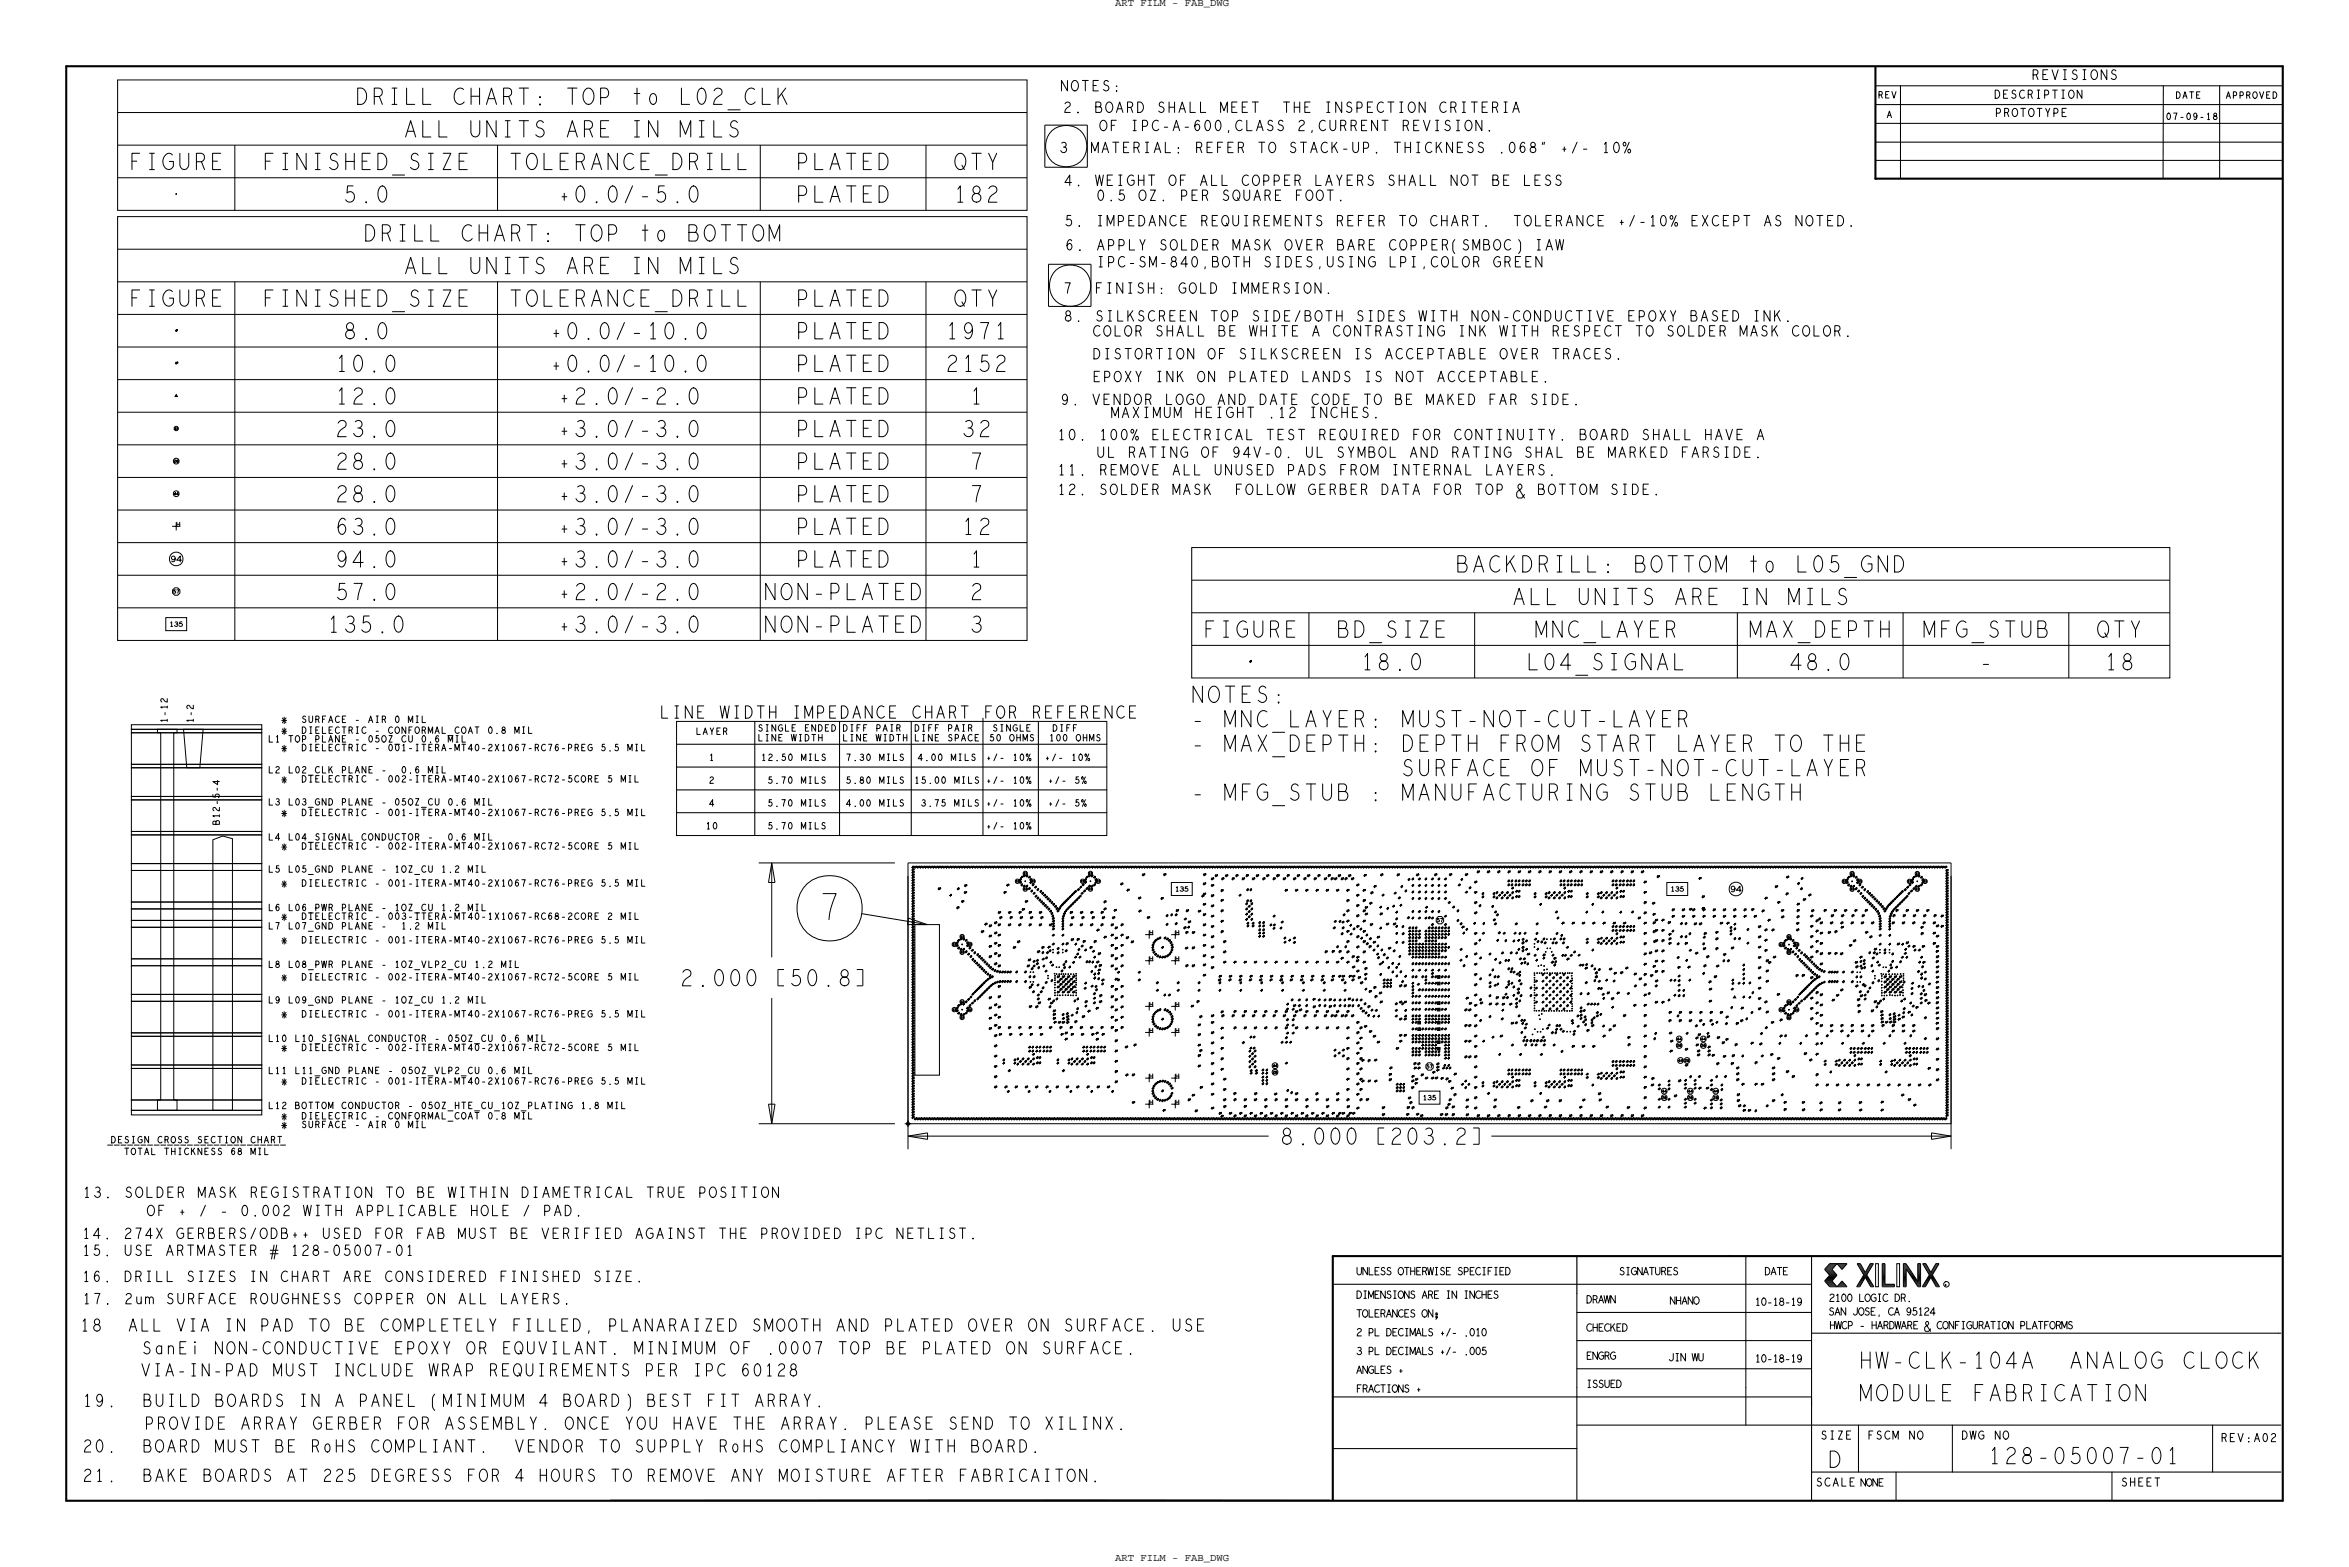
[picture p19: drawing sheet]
<svg xmlns="http://www.w3.org/2000/svg" width="458mm" height="305mm" viewBox="0 0 458 305" stroke-linecap="round" stroke-linejoin="round" font-family="sans-serif">
<defs><g id="words">
<g font-size="3.2">
<text x="88.4" y="20.3">CHART:</text>
<text x="123.3" y="20.3">to</text>
<text x="110.5" y="26.7">ARE</text>
<text x="25.3" y="33">FIGURE</text>
<text x="51.3" y="33">FINISHED_SIZE</text>
<text x="90" y="47">CHART:</text>
<text x="124.8" y="47">to</text>
<text x="110.5" y="53.3">ARE</text>
<text x="25.3" y="59.7">FIGURE</text>
<text x="51.3" y="59.7">FINISHED_SIZE</text>
<text x="107.2" y="66">+0.0/-10.0</text>
<text x="107.2" y="72.4">+0.0/-10.0</text>
<text x="189.1" y="78.7">1</text>
<text x="108.7" y="85.1">+3.0/-3.0</text>
<text x="108.7" y="91.4">+3.0/-3.0</text>
<text x="108.7" y="97.8">+3.0/-3.0</text>
<text x="108.7" y="104.1">+3.0/-3.0</text>
<text x="108.7" y="110.5">+3.0/-3.0</text>
<text x="189.1" y="110.5">1</text>
<text x="283.7" y="111.4">BACKDRILL:</text>
<text x="341.1" y="111.4">to</text>
<text x="326.5" y="117.8">ARE</text>
<text x="63.9" y="123.2">135.0</text>
<text x="108.7" y="123.2">+3.0/-3.0</text>
<text x="189.1" y="123.2">3</text>
<text x="234.5" y="124.1">FIGURE</text>
<text x="385.7" y="130.5">-</text>
<text x="232.2" y="141.6">-</text>
<text x="238.5" y="141.6">MNC_LAYER:</text>
<text x="232.2" y="146.3">-</text>
<text x="238.5" y="146.3">MAX_DEPTH:</text>
<text x="327.7" y="146.3">LAYER</text>
<text x="356.4" y="146.3">THE</text>
<text x="232.2" y="155.9">-</text>
<text x="267.2" y="155.9">:</text>
</g>
<g font-size="2.4">
<text x="178.2" y="139.9">CHART</text>
<text x="192.4" y="139.9">FOR</text>
<text x="201.9" y="139.9">REFERENCE</text>
<text x="27.7" y="263.7">SanEi</text>
<text x="34.7" y="259.3">VIA</text>
<text x="206.1" y="263.7">SURFACE.</text>
<text x="210.6" y="259.3">SURFACE.</text>
<text x="27.5" y="268">VIA-IN-PAD</text>
<text x="126.7" y="268">PER</text>
<text x="16.2" y="273.9">19.</text>
<text x="65.8" y="273.9">A</text>
<text x="148.5" y="273.9">ARRAY.</text>
<text x="47.3" y="278.4">ARRAY</text>
<text x="61.5" y="278.4">GERBER</text>
<text x="78.2" y="278.4">FOR</text>
<text x="144.7" y="278.4">THE</text>
<text x="154.3" y="278.4">ARRAY.</text>
<text x="61.4" y="282.8">RoHS</text>
<text x="16.2" y="288.5">21.</text>
<text x="28.1" y="288.5">BAKE</text>
<text x="175.5" y="288.5">AFTER</text>
</g>
<g font-size="2.1">
<text x="217.2" y="1.2">ART FILM - FAB_DWG</text>
<text x="217.2" y="304">ART FILM - FAB_DWG</text>
</g>
<g font-size="2">
<text x="250.4" y="21.9">THE</text>
<text x="281.3" y="21.9">CRITERIA</text>
<text x="206.4" y="29.7">3</text>
<text x="212.6" y="29.7">MATERIAL:</text>
<text x="233.2" y="29.7">REFER</text>
<text x="230" y="39">PER</text>
<text x="238.2" y="39">SQUARE</text>
<text x="260.9" y="44">REFER</text>
<text x="279.5" y="44">CHART.</text>
<text x="261.1" y="48.7">BARE</text>
<text x="291.9" y="52">GREEN</text>
<text x="213.4" y="57.1">FINISH:</text>
<text x="243.8" y="65.5">WHITE</text>
<text x="256.1" y="65.5">A</text>
<text x="225.3" y="74.4">INK</text>
<text x="232.8" y="81.3">HEIGHT</text>
<text x="237.6" y="78.8">AND</text>
<text x="247.1" y="81.3">.12</text>
<text x="278.7" y="78.8">MAKED</text>
<text x="291" y="78.8">FAR</text>
<text x="299.3" y="78.8">SIDE.</text>
<text x="206.1" y="85.7">10.</text>
<text x="257.5" y="85.7">REQUIRED</text>
<text x="314.6" y="89.1">MARKED</text>
<text x="329" y="89.1">FARSIDE.</text>
<text x="206.1" y="92.5">11.</text>
<text x="206.1" y="96.3">12.</text>
<text x="255.4" y="96.3">GERBER</text>
<text x="315.1" y="96.3">SIDE.</text>
<text x="16.2" y="233.2">13.</text>
<text x="34.9" y="236.8">+</text>
<text x="43.1" y="236.8">-</text>
<text x="16.1" y="241.2">14.</text>
<text x="16.1" y="244.5">15.</text>
<text x="34.6" y="241.2">GERBERS/ODB++</text>
<text x="73.7" y="241.2">FOR</text>
<text x="106.6" y="241.2">VERIFIED</text>
<text x="141.6" y="241.2">THE</text>
<text x="16.1" y="249.6">16.</text>
<text x="55.2" y="249.6">CHART</text>
<text x="67.5" y="249.6">ARE</text>
<text x="116.9" y="249.6">SIZE.</text>
<text x="16.2" y="253.9">17.</text>
<text x="24.4" y="253.9">2um</text>
</g>
<g font-size="1.6">
<text x="432.7" y="280.8">REV:A02</text>
<text x="353.8" y="289.5">SCALE NONE</text>
<text x="413.3" y="289.5">SHEET</text>
</g>
<g font-size="1.4">
<text x="277.3" y="252.9">ARE</text>
<text x="277.3" y="256.5">ON;</text>
<text x="341.8" y="254.3">10-18-19</text>
<text x="369.4" y="253.5">DR.</text>
<text x="264.2" y="263.9">3</text>
<text x="280.9" y="260.2">+/-</text>
<text x="280.9" y="263.9">+/-</text>
<text x="362.4" y="258.8">-</text>
<text x="364.7" y="258.8">HARDWARE</text>
<text x="272.5" y="267.5">+</text>
<text x="341.8" y="265.3">10-18-19</text>
<text x="276.1" y="271.2">+</text>
</g>
<g font-size="1.3">
<text x="365.9" y="19.1">REV</text>
<text x="367.6" y="22.9">A</text>
<text x="32.6" y="140.8" transform="rotate(-90 32.6 140.8)">1-12</text>
<text x="37.7" y="140.8" transform="rotate(-90 37.7 140.8)">1-2</text>
<text x="54.9" y="140.7">*</text>
<text x="54.9" y="142.8">*</text>
<text x="69.1" y="140.7">-</text>
<text x="71.7" y="140.7">AIR</text>
<text x="73.3" y="142.8">-</text>
<text x="135.6" y="143.1">LAYER</text>
<text x="164.2" y="142.4">DIFF</text>
<text x="170.6" y="142.4">PAIR</text>
<text x="178.2" y="142.4">DIFF</text>
<text x="184.6" y="142.4">PAIR</text>
<text x="205.1" y="142.4">DIFF</text>
<text x="54.9" y="146.2">*</text>
<text x="61.5" y="144.5">PLANE</text>
<text x="69.3" y="144.5">-</text>
<text x="73.3" y="146.2">-</text>
<text x="87.7" y="144.5">MIL</text>
<text x="138.2" y="148.1">1</text>
<text x="192.1" y="148.1">+/-</text>
<text x="197.2" y="148.1">10%</text>
<text x="203.6" y="148.1">+/-</text>
<text x="208.6" y="148.1">10%</text>
<text x="54.9" y="152.3">*</text>
<text x="73.3" y="152.3">-</text>
<text x="74.3" y="150.6">-</text>
<text x="192.1" y="152.6">+/-</text>
<text x="197.2" y="152.6">10%</text>
<text x="204.2" y="152.6">+/-</text>
<text x="54.9" y="158.9">*</text>
<text x="73.3" y="158.9">-</text>
<text x="74.6" y="156.8">-</text>
<text x="192.1" y="157">+/-</text>
<text x="192.1" y="161.5">+/-</text>
<text x="197.2" y="157">10%</text>
<text x="197.2" y="161.5">10%</text>
<text x="204.2" y="157">+/-</text>
<text x="54.9" y="165.4">*</text>
<text x="73.3" y="165.4">-</text>
<text x="83.8" y="163.6">-</text>
<text x="54.9" y="172.6">*</text>
<text x="73.3" y="172.6">-</text>
<text x="74.6" y="169.9">-</text>
<text x="86.4" y="169.9">1.2</text>
<text x="54.9" y="179.1">*</text>
<text x="66.7" y="177.4">PLANE</text>
<text x="73.3" y="179.1">-</text>
<text x="74.6" y="177.4">-</text>
<text x="77.2" y="177.4">1OZ_CU</text>
<text x="86.4" y="177.4">1.2</text>
<text x="54.9" y="183.7">*</text>
<text x="73.3" y="183.7">-</text>
<text x="74.3" y="181">-</text>
<text x="78.2" y="181">1.2</text>
<text x="54.9" y="190.9">*</text>
<text x="73.3" y="190.9">-</text>
<text x="74.6" y="188.4">-</text>
<text x="92.9" y="188.4">1.2</text>
<text x="74.6" y="195.4">-</text>
<text x="86.4" y="195.4">1.2</text>
<text x="54.9" y="198.1">*</text>
<text x="57.5" y="202.9">L10_SIGNAL</text>
<text x="73.3" y="198.1">-</text>
<text x="85.1" y="202.9">-</text>
<text x="52.3" y="209.1">L11</text>
<text x="54.9" y="204.6">*</text>
<text x="73.3" y="204.6">-</text>
<text x="75.9" y="209.1">-</text>
<text x="54.9" y="211.2">*</text>
<text x="73.3" y="211.2">-</text>
<text x="79.8" y="215.9">-</text>
<text x="54.9" y="219.6">*</text>
<text x="54.9" y="218">*</text>
<text x="69.1" y="219.6">-</text>
<text x="71.7" y="219.6">AIR</text>
<text x="73.3" y="218">-</text>
<text x="21" y="222.6">___________________________</text>
<text x="48.8" y="222.6">CHART</text>
</g>
<text font-size=".2" x="379" y="250.4">R</text>
</g></defs>
<!-- layer: Board Outline -->
<g fill="none" stroke="#000" stroke-width=".19">
<path d="M203.5 24.4h8.3v8.2h-8.3zM204.3 51.5h8.2v8.2h-8.2zM131.8 140.5h83.8v22.2h-83.8zM147.8 168.1h26.5M150.3 168.1l.7 3.8h-1.3zM150.3 168.1v18.4M157 172.3a6.5 6.5 0 0 1 10.4 1.9 6.4 6.4 0 0 1-1.2 7.2 6.4 6.4 0 0 1-7.2 1.4 6.5 6.5 0 0 1-2-10.5zM167.9 178l12.7 2.1M177 178.8l3.6 1.3h-3.8zM150.3 194.4v24.5M152.7 188.8h-1.2v3.2h1.2M166.9 188.8h1.2v3.2h-1.2"/>
<path d="M178.2 180.1h4.8v29.3h-4.8zM147.8 218.9h26.5M149.7 215.1h1.3l-.7 3.8zM176.9 218.9h203.2M269.6 219.7h-1.1v3.2h1.1M287 219.7h1.2v3.2h-1.2M176.9 223.8v-55.7h203.2v55.7M176.9 221.3h70.2M176.9 221.3l3.8-.7v1.3zM290.5 221.3h89.6M376.3 220.6l3.8 .7-3.8 .6z"/>
<circle cx="207.7" cy="28.5" r="4"/>
<circle cx="208.5" cy="55.7" r="4"/>
</g>
<path d="M191.5 139.9v22.8M131.8 145h83.8M131.8 149.4h83.8M131.8 153.8h83.8M131.8 158.3h83.8M147 140.5v22.2M163.6 140.5v22.2M177.5 140.5v22.2M202.3 140.5v22.2" fill="none" stroke="#000" stroke-width=".2"/>
<!-- layer: Nets -->
<g fill="none" stroke="#000" stroke-width=".19">
<path d="M177.5 173h.5M177.5 169h201.7M177.5 174h.5M177.5 176.6h.5M177.5 172.5h.5M177.5 175.1h.5M177.5 177.6h.5M177.5 178.1h.5M177.5 176.1h.5M177.5 177.1h.5M177.5 179.1h.5M177.5 178.6h.5"/>
<path d="M177.5 173.5h.5M177.5 179.6h.5M177.5 169.5h.5M177.5 170h.5M177.5 171h.5M177.5 171.5h.5M177.5 172h.5M177.5 170.5h.5M177.5 174.5h.5M177.5 175.6h.5M177.7 169.3l.1 .2M177.7 169.8l.1 .2"/>
<path d="M177.7 168.8l.1 .2M177.7 170.8l.1 .2M177.7 171.3l.1 .2M177.7 171.8l.1 .2M177.7 172.8l.1 .2M177.7 172.3l.1 .2M177.7 170.3l.1 .2M177.7 174.9l.1 .2M177.7 174.3l.1 .2M177.7 175.9l.1 .2M177.7 175.4l.1 .2M177.7 173.3l.1 .2"/>
<path d="M177.7 173.8l.1 .2M177.7 178.4l.1 .2M177.7 178.9l.1 .2M177.7 177.9l.1 .2M177.7 176.4l.1 .2M177.7 177.4l.1 .2M177.7 176.9l.1 .2M177.7 179.9l.1 .2M177.7 179.4l.1 .2M177.8 168.7v49.3M178.2 168.8l.1 .2M178.3 168.7v.5"/>
<path d="M178.7 168.8l.1 .2M178.8 168.7v.5M179.2 168.8l.1 .2M179.3 168.7v.5M179.8 168.8v.2M179.8 168.7v.5M180.3 168.8v.2M180.3 168.7v.5M180.8 168.8v.2M180.8 168.7v.5M181.3 168.8v.2M181.3 168.7v.5"/>
<path d="M181.8 168.8v.2M181.8 168.7v.5M182.3 168.8v.2M182.3 168.7v.5M182.7 173.2h.5M182.8 168.8l.1 .2M182.9 168.7v.5M182.9 172.9v.3M182.9 172.9v.5M183.3 168.8l.1 .2M183.4 168.7v.5M183.8 168.8l.1 .2"/>
<path d="M183.9 168.7v.5M184.3 168.8l.1 .2M184.4 168.7v.5M184.8 168.8l.1 .2M184.9 168.7v.5M184.9 174.4h.5M185.2 174.2v.5M185.2 174.2l.1 .2h-.1l.2-.2zM185.3 168.8l.1 .2M185.4 168.7v.5M185.9 168.8v.2M185.9 168.7v.5"/>
<path d="M186.3 176.9h.5M186.4 168.8v.2M186.4 173.2h.5M186.4 168.7v.5M186.5 176.7v.2M186.5 176.6v.5M186.6 172.9v.5M186.7 172.9l.1 .2h-.1l.1-.1zM186.9 168.8v.2M186.9 168.7v.5M187.2 175.6h.5M187.4 168.8v.2"/>
<path d="M187.4 175.4l.1 .2M187.4 168.7v.5M187.5 175.4v.5M187.7 173.9h.5M187.8 172.5h.5M187.9 168.8v.2M187.9 173.7l.1 .2M187.9 168.7v.5M188 172.3v.2M188 173.6v.5M188 172.3v.5M188.4 168.8v.2"/>
<path d="M188.4 168.7v.5M188.9 168.8l.1 .2M189 168.7v.5M189.4 168.8l.1 .2M189.5 168.7v.5M189.9 168.8l.1 .2M190 168.7v.5M190.4 168.8l.1 .2M190.5 168.7v.5M190.9 168.8l.1 .2M191 168.7v.5M191.4 168.8l.1 .2"/>
<path d="M191.5 168.7v.5M191.9 179.9l.1 .2M191.9 168.8l.1 .2M192 179.8v.5M192 168.7v.5M192.5 168.8v.2M192.5 168.7v.5M193 168.8v.2M193 168.7v.5M193.5 168.8v.2M193.5 168.7v.5M193.6 179.8h.5"/>
<path d="M193.8 179.6l.1 .2M193.9 179.5v.6M194 168.8v.2M194 168.7v.5M194.4 177.8h.5M194.5 168.8v.2M194.5 180l.1 .2M194.5 168.7v.5M194.6 177.6v.2M194.6 179.9v.6M194.6 177.5v.5M194.6 178.8h.5"/>
<path d="M194.8 178.6l.1 .2M194.9 178.5v.6M195 168.8v.2M195 168.7v.5M195.4 173.9h.5M195.5 168.8l.1 .2M195.6 168.7v.5M195.6 173.7l.1 .2M195.7 173.6v.5M196 172.5h.5M196 168.8l.1 .2M196.1 168.7v.5"/>
<path d="M196.2 172.3v.2M196.2 172.2v.5M196.4 177.8h.5M196.5 168.8l.1 .2M196.5 180l.1 .2M196.6 177.6v.2M196.6 168.7v.5M196.6 179.9v.6M196.6 177.5v.5M196.6 178.8h.5M196.8 178.6l.1 .2M196.9 178.5v.6"/>
<path d="M197 168.8l.1 .2M197.1 168.7v.5M197.5 168.8l.1 .2M197.6 168.7v.5M197.9 171.5h.3l-.3 .3h.3M198 168.8l.1 .2M198.1 168.7v.5M198.3 171.5h.2l-.1 .1M198.4 177.8h.5M198.4 171.6l.1 .2h-.2M198.5 171.9h.5M198.5 171.4h.5"/>
<path d="M198.5 180l.1 .2M198.6 168.8v.2M198.6 177.6v.2M198.6 179.9v.6M198.6 168.7v.5M198.6 177.5v.5M198.6 178.8h.5M198.7 171.1v1.1M198.7 170.9h.5M198.7 172.4h.5M198.8 171.7l.1 .2h-.1l.1-.2zM198.8 171.1l.1 .3-.1-.1 .1-.1z"/>
<path d="M198.8 178.6l.1 .2M198.9 178.5v.6M199 170.7v.5M199 172.1v.5M199 177.2h.5M199.1 172.2l.1 .2-.2-.1 .2-.1zM199.1 170.7l.1 .2h-.2l.2-.2zM199.1 168.8v.2M199.1 168.7v.5M199.2 172.6h1.1M199.2 170.6h1.1M199.2 177l.1 .2"/>
<path d="M199.3 176.9v.5M199.4 170h.3l-.3 .3h.3M199.4 173.1h.3l-.3 .2h.3M199.5 170.4v.5M199.5 172.4v.5M199.5 170.4l.2 .2h-.2l.2-.2zM199.5 172.4l.2 .2h-.2l.2-.1zM199.6 168.8v.2M199.6 168.7v.5M199.6 175.6h.5M199.7 171.6h.1zM199.7 171.6v.1"/>
<path d="M199.8 175.4l.1 .2M199.8 170h.2v.1M199.8 173h.2v.2M199.9 175.4v.5M199.9 170.1l.1 .2-.2-.1M199.9 173.2l.1 .1h-.2M200 170.4v.5M200 172.4v.5M200.1 170.4l.1 .2h-.2l.2-.2zM200.1 172.4l.1 .2h-.2l.2-.1zM200.1 168.8v.2M200.1 168.7v.5"/>
<path d="M200.2 170.9h.5M200.2 173.1h.5M200.4 177.8h.5M200.5 170.7v.5M200.5 172.9v.5M200.5 171.9h.5M200.5 171.4h.5M200.5 180l.1 .2M200.5 170.7l.2 .2h-.2l.2-.2zM200.5 172.9l.2 .2h-.2l.2-.2zM200.6 177.6v.2M200.6 179.9v.6"/>
<path d="M200.6 168.8v.2M200.6 177.5v.5M200.6 178.8h.5M200.6 168.7v.5M200.7 173.6h.5M200.7 171.1v1.1M200.8 171.1l.1 .3-.1-.1 .1-.1zM200.8 171.7l.1 .2h-.1l.1-.2zM200.8 178.6l.1 .2M200.9 178.5v.6M200.9 173.3v.5M201 172.4h.5"/>
<path d="M201 171.5h.2l-.2 .3h.2M201 173.4l.1 .2-.1-.1 .1-.1zM201.1 168.8v.2M201.1 168.7v.5M201.1 174.1h.6M201.2 172.1v.5M201.3 172.2l.1 .2-.2-.1 .2-.1zM201.4 171.5h.1v.1M201.4 173.8v.5M201.4 172.8h.5M201.4 171.6l.1 .2h-.2M201.5 173.8l.1 .2h-.2l.2-.1z"/>
<path d="M201.5 174.6h.5M201.6 168.8l.1 .2M201.7 168.7v.5M201.7 172.6v.5M201.7 172.6l.2 .2h-.2l.2-.1zM201.8 174.4v.5M201.8 174.4l.2 .2h-.2l.2-.2zM201.9 173.3h.5M201.9 175h.5M202.1 168.8l.1 .2M202.1 173.1v.5M202.1 174.7v.5"/>
<path d="M202.2 168.7v.5M202.2 173.1l.1 .2h-.1l.1-.2zM202.2 174.8l.1 .2-.1-.1 .1-.1zM202.2 175.3h.6M202.4 177.8h.5M202.5 173.7h.5M202.5 175.1v.5M202.5 180l.1 .2M202.6 177.6v.2M202.6 175.1l.1 .2h-.2l.2-.2zM202.6 179.9v.6M202.6 175.7h.5"/>
<path d="M202.6 177.5v.5M202.6 178.8h.5M202.6 168.8l.1 .2M202.7 168.7v.5M202.7 173.4v.5M202.8 173.5l.1 .2h-.1l.1-.2zM202.8 178.6l.1 .2M202.8 174.1h.5M202.9 175.4v.6M202.9 178.5v.6M202.9 175.5l.1 .2h-.1l.2-.2zM203 176.1h.5"/>
<path d="M203.1 173.8v.5M203.1 168.8l.1 .2M203.1 173.8l.2 .2h-.2l.2-.1zM203.2 168.7v.5M203.2 174.4h.5M203.2 175.8v.5M203.3 175.8l.1 .2h-.1l.1-.1zM203.3 176.4h.5M203.4 174.2v.5M203.5 174.2l.1 .2h-.1l.1-.2zM203.5 174.8h.5M203.6 176.2v.5"/>
<path d="M203.6 168.8l.1 .2M203.6 176.2l.2 .2h-.2l.2-.2zM203.7 176.8h.5M203.7 168.7v.5M203.8 174.5v.5M203.9 174.5l.1 .3-.2-.1 .2-.1zM203.9 175.1h.5M203.9 176.5v.5M204 176.6l.1 .2-.1-.1 .1-.1zM204 177.1h.5M204.1 168.8l.1 .2M204.1 174.9v.5"/>
<path d="M204.2 168.7v.5M204.2 174.9l.1 .2h-.1l.2-.2zM204.3 175.5h.5M204.3 176.9v.5M204.4 177.5h.5M204.4 176.9l.1 .2h-.2l.2-.2zM204.5 175.2v.5M204.5 180l.1 .2M204.6 175.3l.1 .2h-.2l.2-.2zM204.6 179.9v.6M204.6 178h.5M204.6 177.3v.5"/>
<path d="M204.6 175.8h.5M204.6 168.8l.1 .2M204.7 177.3l.1 .2h-.1l.1-.2zM204.7 168.7v.5M204.8 178.5h.5M204.9 177.7v.5M204.9 175.6v.5M204.9 179h.5M204.9 180h.5M204.9 179.5h.5M204.9 177.8l.2 .2-.2-.1 .2-.1zM204.9 175.6l.2 .2h-.2l.2-.1z"/>
<path d="M205 176.2h.5M205 178.2v.5M205.1 178.2l.1 .2h-.1l.1-.1zM205.1 178.7v.5M205.2 168.8v.2M205.2 179.2v2M205.2 178.7l.1 .2h-.1l.1-.1zM205.2 168.7v.5M205.2 179.7l.2 .3-.2-.1 .2-.1zM205.2 179.2l.2 .2h-.2l.2-.1zM205.2 176v.5M205.3 176l.1 .2h-.1l.1-.2z"/>
<path d="M205.3 176.6h.5M205.6 176.3v.5M205.6 177h1M205.6 176.4l.1 .2h-.1l.2-.2zM205.7 168.8v.2M205.7 168.7v.5M205.8 177.5h.5M205.8 176.8v.5M205.9 176.8l.1 .2h-.1l.1-.2zM206.1 177.2v.5M206.1 177.2l.2 .2h-.2l.2-.1zM206.2 168.8v.2"/>
<path d="M206.2 168.7v.5M206.3 176.8v.5M206.4 176.6h.5M206.4 176.8l.1 .2h-.1l.1-.2zM206.6 176.3v.5M206.7 176.4l.1 .2h-.1l.1-.2zM206.7 168.8v.2M206.7 176.2h.5M206.7 168.7v.5M206.7 180h.6M206.7 179.5h.6M206.8 179h.5"/>
<path d="M206.9 178.5h.5M206.9 176v.5M207 176l.1 .2h-.1l.1-.2zM207 179.2v2M207 178.7v.5M207 178h.5M207 175.8h.6M207.1 179.7l.1 .3-.2-.1 .2-.1zM207.1 179.2l.1 .2h-.2l.2-.1zM207.1 178.7l.1 .2h-.1l.1-.1zM207.1 178.2v.5M207.2 168.8v.2"/>
<path d="M207.2 178.2l.1 .2h-.1l.1-.1zM207.2 168.7v.5M207.3 177.7v.5M207.3 175.6v.5M207.3 177.5h.5M207.4 177.8l.1 .2h-.2l.2-.2zM207.4 175.6l.1 .2h-.2l.2-.1zM207.4 175.5h.5M207.6 177.3v.5M207.6 177.1h.5M207.6 177.3l.1 .2h-.1l.2-.2zM207.7 175.2v.5"/>
<path d="M207.7 168.8v.2M207.7 175.3l.1 .2h-.1l.2-.2zM207.7 168.7v.5M207.8 175.1h.5M207.9 176.9v.5M207.9 176.9l.2 .2h-.2l.2-.2zM208 176.8h.5M208 174.9v.5M208.1 174.9l.1 .2h-.1l.1-.2zM208.1 174.8h.5M208.2 168.8l.1 .2M208.2 176.5v.5"/>
<path d="M208.3 168.7v.5M208.3 176.6l.1 .2-.1-.1 .1-.1zM208.3 176.4h.5M208.4 177.8h.5M208.4 174.5v.5M208.4 174.5l.2 .3-.2-.1 .2-.1zM208.5 174.4h.5M208.5 180l.1 .2M208.6 177.6v.2M208.6 179.9v.6M208.6 176.2v.5M208.6 177.5v.5"/>
<path d="M208.6 178.8h.5M208.6 176.2l.2 .2h-.2l.2-.2zM208.7 176.1h.5M208.7 168.8l.1 .2M208.7 174.2v.5M208.8 168.7v.5M208.8 174.2l.1 .2h-.1l.1-.2zM208.8 178.6l.1 .2M208.8 174.1h.5M208.9 178.5v.6M208.9 175.8v.5M209 175.8l.1 .2h-.1l.1-.1z"/>
<path d="M209.1 175.7h.5M209.1 173.8v.5M209.2 173.8l.1 .2h-.2l.2-.1zM209.2 173.7h.5M209.2 168.8l.1 .2M209.3 168.7v.5M209.3 175.4v.6M209.4 175.5l.1 .2h-.2l.2-.2zM209.4 175.3h.5M209.5 173.4v.5M209.5 173.5l.1 .2h-.1l.2-.2zM209.7 175.1v.5"/>
<path d="M209.7 175.1l.2 .2h-.2l.2-.2zM209.7 168.8l.1 .2M209.8 175h.5M209.8 173.3h.5M209.8 168.7v.5M210 174.7v.5M210 173.1v.5M210.1 174.8l.1 .2-.1-.1 .1-.1zM210.1 173.1l.1 .2h-.1l.1-.2zM210.1 174.6h.5M210.2 168.8l.1 .2M210.2 172.8h.5"/>
<path d="M210.3 168.7v.5M210.4 177.8h.5M210.4 174.4v.5M210.4 174.4l.2 .2h-.2l.2-.2zM210.5 172.6v.5M210.5 174.1h.5M210.5 180l.1 .2M210.6 172.6l.1 .2h-.2l.2-.1zM210.6 177.6v.2M210.6 179.9v.6M210.6 178.8h.5M210.6 177.5v.5"/>
<path d="M210.6 171.5h.3l-.3 .3h.3M210.7 172.4h.5M210.7 168.8l.1 .2M210.8 173.8v.5M210.8 168.7v.5M210.8 178.6l.1 .2M210.8 173.8l.2 .2h-.2l.2-.1zM210.9 178.5v.6M211 172.1v.5M211 173.6h.5M211 171.5h.2l-.1 .1M211 172.2l.1 .2-.1-.1 .2-.1z"/>
<path d="M211.1 171.6l.1 .2h-.2M211.2 171.9h.5M211.2 171.4h.5M211.2 173.3v.5M211.3 168.8v.2M211.3 173.4l.1 .2-.1-.1 .1-.1zM211.3 168.7v.5M211.4 171.1v1.1M211.4 173.1h.5M211.4 170.9h.5M211.5 171.7l.1 .2h-.1l.1-.2zM211.5 171.1l.1 .3-.1-.1 .1-.1z"/>
<path d="M211.7 172.9v.5M211.7 170.7v.5M211.8 172.9l.1 .2h-.2l.2-.2zM211.8 170.7l.1 .2h-.2l.2-.2zM211.8 168.8v.2M211.8 168.7v.5M211.9 172.6h1.1M211.9 170.6h1.1M212.1 170h.3l-.3 .3h.3M212.1 173.1h.3l-.3 .2h.3M212.2 170.4v.5M212.2 172.4v.5"/>
<path d="M212.2 172.4l.2 .2h-.2l.2-.1zM212.2 170.4l.2 .2h-.2l.2-.2zM212.3 168.8v.2M212.3 168.7v.5M212.4 177.8h.5M212.4 171.6h.1zM212.4 171.6v.1M212.5 180l.1 .2M212.5 170h.2v.1M212.5 173h.2v.2M212.6 177.6v.2M212.6 179.9v.6"/>
<path d="M212.6 170.1l.1 .2-.2-.1M212.6 173.2l.1 .1h-.2M212.6 178.8h.5M212.6 177.5v.5M212.7 170.4v.5M212.7 172.4v.5M212.8 172.4l.1 .2h-.2l.2-.1zM212.8 170.4l.1 .2h-.2l.2-.2zM212.8 168.8v.2M212.8 178.6l.1 .2M212.8 168.7v.5M212.9 178.5v.6"/>
<path d="M212.9 170.9h.5M212.9 172.4h.5M213.2 170.7v.5M213.2 172.1v.5M213.2 171.9h.5M213.2 171.4h.5M213.2 172.2l.2 .2-.2-.1 .2-.1zM213.2 170.7l.2 .2h-.2l.2-.2zM213.3 168.8v.2M213.3 168.7v.5M213.4 171.1v1.1M213.5 171.1l.1 .3-.1-.1 .1-.1z"/>
<path d="M213.5 171.7l.1 .2h-.1l.1-.2zM213.7 171.5h.2l-.2 .3h.2M213.8 168.8v.2M213.8 168.7v.5M214.1 171.5h.1v.1M214.1 171.6l.1 .2h-.2M214.3 168.8l.1 .2M214.4 168.7v.5M214.4 177.8h.5M214.5 180l.1 .2M214.6 177.6v.2M214.6 179.9v.6"/>
<path d="M214.6 178.8h.5M214.6 177.5v.5M214.8 178.6l.1 .2M214.8 168.8l.1 .2M214.9 178.5v.6M214.9 168.7v.5M214.9 175.7h.5M214.9 177.1h.5M215.1 175.5l.1 .2M215.1 176.9l.1 .2M215.2 175.5v.5M215.2 176.9v.5"/>
<path d="M215.3 168.8l.1 .2M215.4 168.7v.5M215.8 168.8l.1 .2M215.9 168.7v.5M216.3 168.8l.1 .2M216.4 168.7v.5M216.5 180l.1 .2M216.6 179.9v.6M216.6 178.8h.5M216.8 178.6l.1 .2M216.8 168.8l.1 .2M216.9 178.5v.6"/>
<path d="M216.9 168.7v.5M216.9 177.4h.5M217.1 177.2l.1 .2M217.2 177.1v.5M217.3 168.8l.1 .2M217.4 168.7v.5M217.9 168.8v.2M217.9 168.7v.5M218.2 172.2h.5M218.4 168.8v.2M218.4 172v.2M218.4 168.7v.5"/>
<path d="M218.4 180l.1 .2M218.4 172v.5M218.5 179.9v.6M218.9 168.8v.2M218.9 168.7v.5M219.4 168.8v.2M219.4 173.4h.5M219.4 168.7v.5M219.6 173.2l.1 .2M219.7 173.2v.5M219.9 168.8v.2M219.9 168.7v.5"/>
<path d="M220.4 168.8v.2M220.4 168.7v.5M220.9 168.8l.1 .2M221 168.7v.5M221.4 168.8l.1 .2M221.5 168.7v.5M221.7 175h.5M221.7 177.5h.5M221.9 174.8v.2M221.9 168.8l.1 .2M221.9 177.3l.1 .2M221.9 174.7v.5"/>
<path d="M222 168.7v.5M222 177.3v.5M222.4 168.8l.1 .2M222.4 170.4h.5M222.5 168.7v.5M222.6 170.2l.1 .2M222.7 170.2v.5M222.9 168.8l.1 .2M223 168.7v.5M223.4 178.8h.5M223.4 168.8l.1 .2M223.5 168.7v.5"/>
<path d="M223.6 178.6v.2M223.6 178.5v.5M224 168.8v.2M224 168.7v.5M224.5 168.8v.2M224.5 168.7v.5M225 168.8v.2M225 168.7v.5M225.5 168.8v.2M225.5 168.7v.5M226 168.8v.2M226 175.1h.5"/>
<path d="M226 168.7v.5M226.2 174.9l.1 .2M226.3 174.8v.5M226.5 168.8v.2M226.5 168.7v.5M226.6 170.4h.5M226.8 170.2v.2M226.8 170.2v.5M227 168.8l.1 .2M227.1 178.4h.5M227.1 168.7v.5M227.3 178.1v.5"/>
<path d="M227.3 179.9v.5M227.4 178.2l.1 .2h-.2l.2-.2zM227.4 179.9l.1 .2h-.2l.2-.2zM227.5 168.8l.1 .2M227.6 168.7v.5M227.9 178.2h.5M228 168.8l.1 .2M228.1 168.7v.5M228.2 171.9h4.1v2.5h-4.1zM228.2 178v.5M228.3 178l.1 .2h-.2l.2-.2zM228.5 168.8l.1 .2"/>
<path d="M228.6 168.7v.5M228.8 180h.5M228.8 178.2h.5M229 177.4h.5M229 168.8l.1 .2M229.1 168.7v.5M229.1 178v.5M229.1 179.7v.5M229.1 178l.2 .2h-.2l.2-.2zM229.1 179.7l.2 .2h-.2l.2-.1zM229.2 172.9l.1-.2v.9M229.2 173.6h.3"/>
<path d="M229.2 177.2l.1 .2M229.3 177.2v.5M229.5 168.8l.1 .2M229.6 168.7v.5M230 172.8l.3-.1 .2 .1-.2 .3M230 168.8l.1 .2M230.1 168.7v.5M230.2 173.1l.2 .1a.31 .31 0 0 1-.1 .4 .31 .31 0 0 1-.4-.2M230.6 168.8v.2M230.6 179.1h.5M230.6 168.7v.5M230.9 178.8v.5"/>
<path d="M230.9 178.8l.2 .2h-.2l.2-.1zM231 177.4h.5M231.1 168.8v.2M231.1 168.7v.5M231.2 177.2v.2M231.2 177.2v.5M231.3 172.7h-.4v.4a.34 .34 0 0 1 .5 .1 .34 .34 0 0 1-.1 .5 .34 .34 0 0 1-.5-.2M231.4 179.6h.5M231.6 168.8v.2M231.6 179.4v.2M231.6 168.7v.5M231.6 179.4v.5"/>
<path d="M232.1 168.8v.2M232.1 168.7v.5M232.6 168.8v.2M232.6 168.7v.5M233.1 168.8v.2M233.1 168.7v.5M233.3 177.5h.5M233.5 177.3l.1 .2M233.6 177.3v.5M233.6 168.8l.1 .2M233.7 168.7v.5M234 174.6h.5"/>
<path d="M234.1 168.8l.1 .2M234.2 168.7v.5M234.2 174.4v.2M234.2 174.3v.5M234.3 176.2h.5M234.3 172.2h.5M234.3 174.2h.5M234.3 178.2h.5M234.3 170.4h.5M234.5 172v.2M234.5 174v.2M234.5 176v.2"/>
<path d="M234.5 178v.2M234.5 180v.2M234.5 170.2l.1 .2M234.5 171.9v.6M234.5 173.9v.6M234.5 175.9v.6M234.5 177.9v.6M234.5 179.9v.6M234.6 170.2v.5M234.6 168.8l.1 .2M234.7 168.7v.5M235.1 168.8l.1 .2"/>
<path d="M235.2 168.7v.5M235.6 168.8l.1 .2M235.7 168.7v.5M235.9 178.5h.5M235.9 171.2h.5M235.9 172.5h.5M235.9 174.5h.5M235.9 176.5h.5M236.1 172.3v.2M236.1 171v.2M236.1 174.3v.2M236.1 176.3v.2"/>
<path d="M236.1 178.3v.2M236.1 171v.5M236.1 172.3v.5M236.1 174.3v.5M236.1 176.3v.5M236.1 178.3v.5M236.1 168.8l.1 .2M236.2 168.7v.5M236.6 170.6h.5M236.7 168.8v.2M236.7 168.7v.5M236.8 170.4l.1 .2"/>
<path d="M236.9 170.4v.5M237.2 168.8v.2M237.2 168.7v.5M237.7 168.8v.2M237.7 177.5h.5M237.7 179.5h.5M237.7 168.7v.5M237.7 175.4h.5M237.7 173.5h.5M237.9 171.2h.5M237.9 175.2l.1 .2M237.9 173.3l.1 .2"/>
<path d="M237.9 177.3l.1 .2M237.9 179.3l.1 .2M238 173.3v.5M238 175.2v.5M238 177.2v.5M238 179.2v.6M238.1 171v.2M238.1 171v.5M238.2 168.8v.2M238.2 168.7v.5M238.6 170.6h.5M238.7 168.8v.2"/>
<path d="M238.7 168.7v.5M238.8 170.4l.1 .2M238.9 170.4v.5M239.2 168.8v.2M239.2 168.7v.5M239.7 168.8l.1 .2M239.8 168.7v.5M239.9 171.2h.5M240.1 171v.2M240.1 171v.5M240.2 168.8l.1 .2M240.3 168.7v.5"/>
<path d="M240.6 170.6h.5M240.7 168.8l.1 .2M240.8 168.7v.5M240.8 170.4l.1 .2M240.9 170.4v.5M241.2 168.8l.1 .2M241.3 174.4h.5M241.3 168.7v.5M241.5 174.2v.5M241.6 174.2l.1 .2h-.1l.1-.2zM241.7 168.8l.1 .2M241.8 168.7v.5"/>
<path d="M241.9 171.2h.5M242.1 171v.2M242.1 171v.5M242.2 168.8l.1 .2M242.3 168.7v.5M242.5 178.1h.6M242.5 176.1h.6M242.5 177.1h.6M242.5 179.1h.6M242.6 170.6h.5M242.7 173.3h.5M242.7 175.5h.5"/>
<path d="M242.7 168.8l.1 .2M242.8 179.9h.5M242.8 168.7v.5M242.8 175.8v.5M242.8 176.8v.5M242.8 177.9v.5M242.8 178.9v.5M242.8 170.4l.1 .2M242.9 175.8l.1 .3-.2-.1 .2-.1zM242.9 176.9l.1 .2h-.2l.2-.2zM242.9 177.9l.1 .2h-.2l.2-.2zM242.9 178.9l.1 .2h-.2l.2-.2z"/>
<path d="M242.9 170.4v.5M243 173.1v.5M243 175.2v.6M243.1 173.1l.1 .2h-.2l.2-.2zM243.1 175.3l.1 .2h-.2l.2-.2zM243.1 176.6h.5M243.1 177.6h.5M243.1 178.6h.5M243.1 179.6v1M243.1 179.7l.1 .2-.1-.1 .2-.1zM243.3 168.8v.2M243.3 168.7v.5"/>
<path d="M243.3 176.3v.5M243.3 177.3v.6M243.3 178.4v.5M243.4 176.4l.1 .2-.2-.1 .2-.1zM243.4 178.4l.1 .2h-.2l.2-.2zM243.4 177.4l.1 .2h-.2l.2-.2zM243.4 173.3h.5M243.4 175.5h.5M243.6 178.1h.5M243.6 176.1h.5M243.6 177.1h.5M243.6 179.1h.5"/>
<path d="M243.6 173.1v.5M243.6 175.2v.6M243.7 173.1l.1 .2h-.1l.1-.2zM243.7 175.3l.1 .2h-.1l.1-.2zM243.8 168.8v.2M243.8 179.9h.5M243.8 168.7v.5M243.8 175.8v.5M243.8 176.8v.5M243.8 177.9v.5M243.8 178.9v.5M243.9 171.2h.5"/>
<path d="M243.9 175.8l.1 .3-.1-.1 .1-.1zM243.9 176.9l.1 .2h-.1l.1-.2zM243.9 177.9l.1 .2h-.1l.1-.2zM243.9 178.9l.1 .2h-.1l.1-.2zM244.1 171v.2M244.1 179.6v1M244.1 171v.5M244.1 179.7l.2 .2-.2-.1 .2-.1zM244.3 168.8v.2M244.3 168.7v.5M244.6 170.6h.5M244.8 168.8v.2"/>
<path d="M244.8 170.4l.1 .2M244.8 168.7v.5M244.9 170.4v.5M245.1 179.8h.5M245.3 168.8v.2M245.3 168.7v.5M245.3 179.5v.5M245.4 179.5l.1 .2h-.1l.1-.1zM245.8 168.8v.2M245.8 179.8h.6M245.8 168.7v.5M245.9 171.2h.5"/>
<path d="M246.1 171v.2M246.1 179.5v.5M246.1 171v.5M246.2 179.5l.1 .2h-.2l.2-.1zM246.3 168.8l.1 .2M246.4 168.7v.5M246.6 170.6h.5M246.8 168.8l.1 .2M246.8 170.4l.1 .2M246.9 168.7v.5M246.9 170.4v.5M247.3 168.8l.1 .2"/>
<path d="M247.4 168.7v.5M247.5 179.9v.6M247.6 180l.1 .2h-.1l.1-.2zM247.8 168.8l.1 .2M247.9 171.2h.5M247.9 168.7v.5M247.9 178.5h.5M248.1 171v.2M248.1 171v.5M248.2 178.2v.5M248.2 180v.5M248.2 178.3l.2 .2-.2-.1 .2-.1z"/>
<path d="M248.3 180l.1 .2h-.2l.2-.2zM248.3 168.8l.1 .2M248.4 168.7v.5M248.6 170.6h.5M248.8 170.4v.2M248.8 170.4l.1 .2M248.8 170.4v.5M248.8 168.8l.1 .2M248.9 170.4v.5M248.9 168.7v.5M249.4 168.8v.2M249.4 168.7v.5"/>
<path d="M249.5 179.6h.5M249.7 179.4v.5M249.8 179.4l.1 .2h-.1l.1-.2zM249.9 171.2h.5M249.9 168.8v.2M249.9 168.7v.5M250.1 171v.2M250.1 171v.5M250.2 173.5h.5M250.4 168.8v.2M250.4 168.7v.5M250.4 173.3l.1 .2"/>
<path d="M250.5 173.2v.5M250.6 170.6h.5M250.8 170.4v.2M250.8 170.4v.5M250.9 168.8v.2M250.9 168.7v.5M251.4 168.8v.2M251.4 168.7v.5M251.9 171.2h.5M251.9 168.8v.2M251.9 168.7v.5M252.1 171v.2"/>
<path d="M252.1 171v.5M252.2 173.5h.5M252.4 168.8l.1 .2M252.4 173.3l.1 .2M252.5 168.7v.5M252.5 173.2v.5M252.6 170.6h.5M252.8 170.4v.2M252.8 170.4v.5M252.9 168.8l.1 .2M253 168.7v.5M253.4 168.8l.1 .2"/>
<path d="M253.5 168.7v.5M253.9 171.2h.5M253.9 168.8l.1 .2M254 168.7v.5M254.1 171v.2M254.1 171v.5M254.2 173.5h.5M254.4 168.8l.1 .2M254.4 173.3l.1 .2M254.5 168.7v.5M254.5 173.2v.5M254.6 170.6h.5"/>
<path d="M254.8 170.4v.2M254.8 170.4v.5M254.9 168.8l.1 .2M255 168.7v.5M255.4 168.8l.1 .2M255.5 168.7v.5M255.9 171.2h.5M256 168.8v.2M256 168.7v.5M256.1 171v.2M256.1 171v.5M256.2 173.5h.5"/>
<path d="M256.4 173.3l.1 .2M256.5 168.8v.2M256.5 173.2v.5M256.5 168.7v.5M256.6 170.6h.5M256.8 170.4v.2M256.8 170.4v.5M257 168.8v.2M257 168.7v.5M257.5 168.8v.2M257.5 168.7v.5M257.9 171.2h.5"/>
<path d="M258 168.8v.2M258 168.7v.5M258.1 171v.2M258.1 171v.5M258.2 173.5h.5M258.4 173.3l.1 .2M258.5 173.2v.5M258.5 168.8v.2M258.5 168.7v.5M258.6 170.6h.5M258.8 170.4v.2M258.8 170.4v.5"/>
<path d="M259 168.8l.1 .2M259.1 168.7v.5M259.2 171.2h.5M259.4 171v.2M259.4 171v.5M259.5 168.8l.1 .2M259.6 168.7v.5M259.8 179.5h.5M259.9 171.2h.5M260 168.8l.1 .2M260.1 171v.2M260.1 179.3v.5"/>
<path d="M260.1 168.7v.5M260.1 171v.5M260.1 179.3l.2 .2h-.2l.2-.2zM260.2 173.5h.5M260.4 173.3l.1 .2M260.5 173.2v.5M260.5 168.8l.1 .2M260.6 168.7v.5M260.6 170.6h.5M260.7 179.5h.6M260.8 170.4v.2M260.8 170.4v.5"/>
<path d="M261 179.3v.5M261 168.8l.1 .2M261.1 179.3l.1 .2h-.2l.2-.2zM261.1 168.7v.5M261.2 171.2h.5M261.3 179.7h.5M261.4 171v.2M261.4 171v.5M261.5 178.2h.5M261.5 168.8l.1 .2M261.6 179.4v.5M261.6 168.7v.5"/>
<path d="M261.7 179.4l.1 .3-.2-.1 .2-.1zM261.8 178v.5M261.9 178l.1 .2h-.2l.2-.2zM261.9 171.2h.5M262.1 168.8v.2M262.1 171v.2M262.1 168.7v.5M262.1 171v.5M262.2 179.5h.5M262.2 177.5h.5M262.2 173.5h.5M262.2 175.5h.5"/>
<path d="M262.4 173.3l.1 .2M262.4 175.3l.1 .2M262.4 177.3l.1 .2M262.4 179.3l.1 .2M262.5 173.2v.5M262.5 175.2v.5M262.5 177.2v.5M262.5 179.2v.5M262.6 168.8v.2M262.6 170.6h.5M262.6 168.7v.5M262.8 170.4v.2"/>
<path d="M262.8 170.4v.5M263.1 168.8v.2M263.1 168.7v.5M263.2 171.2h.5M263.4 171v.2M263.4 171v.5M263.6 168.8v.2M263.6 168.7v.5M264.1 168.8v.2M264.1 168.7v.5M264.2 174.4h.5M264.2 176.4h.5"/>
<path d="M264.2 172.4h.5M264.2 178.4h.5M264.4 172.2v.2M264.4 174.2v.2M264.4 178.2v.2M264.4 176.2v.2M264.4 172.2v.5M264.4 174.2v.5M264.4 176.2v.5M264.4 178.2v.5M264.6 168.8v.2M264.6 168.7v.5"/>
<path d="M265.1 168.8l.1 .2M265.2 168.7v.5M265.4 179.5h.5M265.4 177.5h.5M265.4 173.5h.5M265.4 175.5h.5M265.6 170.6h.5M265.6 168.8l.1 .2M265.6 173.3l.1 .2M265.6 175.3l.1 .2M265.6 177.3l.1 .2M265.6 179.3l.1 .2"/>
<path d="M265.7 168.7v.5M265.7 173.2v.5M265.7 175.2v.5M265.7 177.2v.5M265.7 179.2v.5M265.8 170.4v.2M265.8 176.8h.5M265.8 170.3v.5M265.8 178.1h.5M266 177.9l.1 .2M266 176.6l.1 .2M266.1 176.6v.5"/>
<path d="M266.1 177.9v.5M266.1 168.8l.1 .2M266.2 168.7v.5M266.6 168.8l.1 .2M266.7 168.7v.5M266.7 176h.5M266.9 175.8l.1 .2M266.9 174h.5M267 175.7v.6M267 179.9l.1 .2M267.1 179.9v.5M267.1 173.8l.1 .2"/>
<path d="M267.1 168.8l.1 .2M267.2 173.7v.5M267.2 168.7v.5M267.5 172.7h.5M267.6 168.8l.1 .2M267.7 168.7v.5M267.7 172.5l.1 .2M267.8 172.5v.5M268.1 168.8l.1 .2M268.2 168.7v.5M268.7 168.8v.2M268.7 176.7h.5"/>
<path d="M268.7 168.7v.5M268.7 178.1h.5M268.8 170.5h.5M268.9 177.9l.1 .2M268.9 176.5v.5M269 177.8v.5M269 176.5l.1 .2h-.1l.1-.1zM269 170.3l.1 .2M269.1 170.2v.5M269.1 174.4h.5M269.2 168.8v.2M269.2 168.7v.5"/>
<path d="M269.4 174.1v.6M269.4 174.2l.2 .2h-.2l.2-.2zM269.7 168.8v.2M269.7 168.7v.5M270 177h.5M270.2 179.9v.2M270.2 168.8v.2M270.2 179.8v.5M270.2 168.7v.5M270.3 176.7v.5M270.4 176.8l.1 .2h-.2l.2-.2zM270.7 168.8v.2"/>
<path d="M270.7 168.7v.5M271.2 176.5h.5M271.2 168.8v.2M271.2 168.7v.5M271.4 176.3v.5M271.5 176.3l.1 .2h-.1l.1-.1zM271.5 174h.5M271.5 179.8l.1 .2M271.6 179.8v.5M271.7 168.8l.1 .2M271.7 173.8v.5M271.8 168.7v.5"/>
<path d="M271.8 179h.5M271.8 177.7h.5M271.8 173.8l.1 .2h-.1l.2-.2zM272 178.8v.5M272 170.5h.5M272 177.5v.5M272.1 178.8l.1 .2h-.1l.1-.2zM272.1 177.5l.1 .2h-.1l.1-.2zM272.2 168.8l.1 .2M272.2 170.3l.1 .2M272.3 168.7v.5M272.3 170.2v.5"/>
<path d="M272.3 174.9h.5M272.5 174.7v.5M272.6 176.4h.5M272.6 174.7l.1 .2h-.1l.2-.2zM272.7 168.8l.1 .2M272.8 172.7h.5M272.8 168.7v.5M272.9 176.1v.5M272.9 176.2l.1 .2-.1-.1 .2-.1zM273 172.5v.5M273.1 172.5l.1 .2h-.1l.1-.2zM273.2 168.8l.1 .2"/>
<path d="M273.3 168.7v.5M273.6 173.6h.5M273.7 168.8l.1 .2M273.8 168.7v.5M273.8 173.3v.5M273.9 173.3l.1 .3-.1-.1 .1-.1zM274.1 178.8h.5M274.2 171.4h.5M274.2 168.8l.1 .2M274.3 168.7v.5M274.3 178.5v.6M274.4 178.6l.1 .2h-.1l.1-.2z"/>
<path d="M274.4 171.1v.5M274.5 171.1l.1 .2h-.1l.1-.1zM274.8 168.8v.2M274.8 168.7v.5M274.9 178.9h.5M274.9 171.2h.5M274.9 172.5h.5M274.9 173.8h.5M274.9 175.1h.5M274.9 177.6h.5M275.2 171v.5M275.2 172.3v.5"/>
<path d="M275.2 173.5v.5M275.2 174.8v.5M275.2 177.3v.6M275.2 178.6v.5M275.2 171l.2 .2h-.2l.2-.1zM275.2 172.3l.2 .2h-.2l.2-.2zM275.2 173.6l.2 .2-.2-.1 .2-.1zM275.2 174.8l.2 .2h-.2l.2-.1zM275.2 177.4l.2 .2h-.2l.2-.2zM275.2 178.6l.2 .2h-.2l.2-.1zM275.3 168.8v.2M275.3 168.7v.5"/>
<path d="M275.8 168.8v.2M275.8 170.5h.5M275.8 168.7v.5M276 170.3l.1 .2M276.1 170.2v.5M276.2 178.9h.5M276.2 171.2h.5M276.2 172.5h.5M276.2 173.8h.5M276.2 175.1h.5M276.2 177.6h.5M276.3 168.8v.2"/>
<path d="M276.3 168.7v.5M276.5 171v.5M276.5 172.3v.5M276.5 173.5v.5M276.5 174.8v.5M276.5 177.3v.6M276.5 178.6v.5M276.5 171l.1 .2h-.1l.2-.1zM276.5 172.3l.1 .2h-.1l.2-.2zM276.5 173.6l.1 .2-.1-.1 .2-.1zM276.5 174.8l.1 .2h-.1l.2-.1zM276.5 177.4l.1 .2h-.1l.2-.2z"/>
<path d="M276.5 178.6l.1 .2h-.1l.2-.1zM276.8 168.8v.2M276.8 168.7v.5M277.3 168.8v.2M277.3 168.7v.5M277.5 178.9h.5M277.5 171.2h.5M277.5 172.5h.5M277.5 173.8h.5M277.5 175.1h.5M277.5 177.6h.5M277.6 176.8h.5"/>
<path d="M277.7 171v.5M277.7 172.3v.5M277.7 173.5v.5M277.7 174.8v.5M277.7 177.3v.6M277.7 178.6v.5M277.8 171l.1 .2h-.1l.1-.1zM277.8 172.3l.1 .2h-.1l.1-.2zM277.8 173.6l.1 .2-.1-.1 .1-.1zM277.8 174.8l.1 .2h-.1l.1-.1zM277.8 177.4l.1 .2h-.1l.1-.2zM277.8 178.6l.1 .2h-.1l.1-.1z"/>
<path d="M277.8 168.8l.1 .2M277.8 176.5v.5M277.9 168.7v.5M277.9 176.6l.1 .2-.1-.1 .1-.1zM278.1 178.8h.5M278.3 168.8l.1 .2M278.4 168.7v.5M278.4 178.5v.6M278.4 178.6l.2 .2h-.2l.2-.2zM278.7 178.9h.5M278.7 171.2h.5M278.7 172.5h.5"/>
<path d="M278.7 173.8h.5M278.7 175.1h.5M278.7 177.6h.5M278.8 168.8l.1 .2M278.9 168.7v.5M279 171v.5M279 172.3v.5M279 173.5v.5M279 174.8v.5M279 177.3v.6M279 178.6v.5M279 179.9v.5"/>
<path d="M279.1 171l.1 .2h-.2l.2-.1zM279.1 172.3l.1 .2h-.2l.2-.2zM279.1 173.6l.1 .2-.2-.1 .2-.1zM279.1 174.8l.1 .2h-.2l.2-.1zM279.1 177.4l.1 .2h-.2l.2-.2zM279.1 178.6l.1 .2h-.2l.2-.1zM279.1 179.9l.1 .2h-.2l.2-.2zM279.3 168.8l.1 .2M279.3 170.4h.6M279.4 168.7v.5M279.6 170.2v.2M279.6 170.2v.5"/>
<path d="M279.8 168.8l.1 .2M279.9 168.7v.5M280 171.2h.5M280 172.5h.5M280 173.8h.5M280 175.1h.5M280 177.6h.5M280.3 171v.5M280.3 172.3v.5M280.3 173.5v.5M280.3 174.8v.5M280.3 177.3v.6"/>
<path d="M280.3 171l.2 .2h-.2l.2-.1zM280.3 172.3l.2 .2h-.2l.2-.2zM280.3 173.6l.2 .2-.2-.1 .2-.1zM280.3 174.8l.2 .2h-.2l.2-.1zM280.3 177.4l.2 .2h-.2l.2-.2zM280.3 168.8l.1 .2M280.4 178.9h-.3l-.1 .3a.25 .25 0 0 1 .4 0 .25 .25 0 0 1-.1 .4 .25 .25 0 0 1-.4-.1M280.4 168.7v.5M280.6 178.9h.5l-.3 .7M280.8 168.8l.1 .2M280.9 168.7v.5M281.3 178.5h.5"/>
<path d="M281.3 171.2h.5M281.3 172.5h.5M281.3 173.8h.5M281.3 175.1h.5M281.4 168.8v.2M281.4 168.7v.5M281.5 178.3v.5M281.5 171v.5M281.5 172.3v.5M281.5 173.5v.5M281.5 174.8v.5M281.5 179.9v.5"/>
<path d="M281.6 178.3l.1 .2h-.1l.1-.2zM281.6 171l.1 .2h-.1l.1-.1zM281.6 172.3l.1 .2h-.1l.1-.2zM281.6 173.6l.1 .2-.1-.1 .1-.1zM281.6 174.8l.1 .2h-.1l.1-.1zM281.6 179.9l.1 .2h-.1l.1-.2zM281.9 168.8v.2M281.9 168.7v.5M282 175.8h.5M282.2 170.4h.6M282.3 175.6v.5M282.3 175.6l.2 .2h-.2l.2-.2z"/>
<path d="M282.4 168.8v.2M282.4 168.7v.5M282.4 170.2l.1 .2M282.5 170.2v.5M282.9 176.7h.5M282.9 168.8v.2M282.9 168.7v.5M283.1 176.5v.5M283.2 176.5l.1 .2h-.1l.1-.2zM283.4 168.8v.2M283.4 168.7v.5M283.7 177.4h.5"/>
<path d="M283.7 179.3h.5M283.9 168.8v.2M283.9 168.7v.5M284 177.2v.5M284 179.1v.5M284 172.4h.5M284 177.2l.2 .2h-.2l.2-.1zM284 179.1l.2 .2h-.2l.2-.1zM284.2 172.2v.5M284.3 172.2l.1 .2h-.1l.1-.2zM284.3 180h.5M284.4 168.8l.1 .2"/>
<path d="M284.5 168.7v.5M284.5 171.3h.5M284.6 179.7v.5M284.7 179.8l.1 .2-.2-.1 .2-.1zM284.7 171.1v.5M284.8 171.1l.1 .2h-.1l.1-.2zM284.9 168.8l.1 .2M285 168.7v.5M285.3 170.4h.6M285.4 173.8h.5M285.4 168.8l.1 .2M285.5 168.7v.5"/>
<path d="M285.5 170.2l.1 .2M285.6 170.2v.5M285.6 173.6v.5M285.7 173.6l.1 .2h-.1l.1-.2zM285.9 168.8l.1 .2M286 168.7v.5M286.1 173h.5M286.3 172.7v.5M286.4 172.7l.1 .2h-.1l.1-.1zM286.4 168.8l.1 .2M286.5 168.7v.5M286.9 168.8l.1 .2"/>
<path d="M287 179.9h.5M287 168.7v.5M287.1 175.9h.5M287.1 171.9h.5M287.1 173.9h.5M287.1 177.9h.5M287.2 179.6v.5M287.3 179.7l.1 .2h-.1l.1-.2zM287.3 171.7l.1 .2M287.3 175.7l.1 .2M287.3 173.7l.1 .2M287.3 177.7l.1 .2"/>
<path d="M287.4 171.6v.5M287.4 173.6v.5M287.4 175.6v.5M287.4 177.6v.5M287.5 168.8v.2M287.5 168.7v.5M287.6 169.9h.5M287.8 169.7l.1 .2M287.9 169.6v.5M288 168.8v.2M288 168.7v.5M288 176.5h.5"/>
<path d="M288.3 176.2v.5M288.3 176.2l.2 .2h-.2l.2-.1zM288.5 168.8v.2M288.5 168.7v.5M288.6 174.7h.5M288.6 174.1h.5M288.7 179.9h.6M288.8 173.9v.5M288.8 174.5v.5M288.9 174.5l.1 .2h-.1l.1-.2zM288.9 173.9l.1 .2h-.1l.1-.2zM289 168.8v.2"/>
<path d="M289 179.7v.5M289 168.7v.5M289.1 179.7l.1 .2h-.2l.2-.2zM289.5 168.8v.2M289.5 168.7v.5M289.6 169.9h.5M289.8 169.7l.1 .2M289.9 169.6v.5M290 168.8v.2M290 168.7v.5M290.5 176.6h.5M290.5 168.8l.1 .2"/>
<path d="M290.6 168.7v.5M290.7 176.4v.5M290.7 174.7h.5M290.7 174.1h.5M290.8 176.4l.1 .2h-.1l.1-.2zM290.8 179.2h.5M291 173.9v.5M291 174.5v.5M291 168.8l.1 .2M291 180h.5M291 177.7h.5M291.1 179v.5"/>
<path d="M291.1 174.5l.1 .2h-.2l.2-.2zM291.1 173.9l.1 .2h-.2l.2-.2zM291.1 168.7v.5M291.1 179l.1 .2h-.1l.2-.2zM291.3 179.7v.5M291.3 177.4v.5M291.3 174.9h.5M291.3 173.9h.5M291.3 179.8l.2 .2h-.2l.2-.2zM291.3 177.5l.2 .2-.2-.1 .2-.1zM291.4 178.2h.5M291.5 168.8l.1 .2"/>
<path d="M291.6 168.7v.5M291.6 173.7v.5M291.6 174.7v.5M291.6 174.7l.2 .2h-.2l.2-.2zM291.6 173.7l.2 .2h-.2l.2-.2zM291.6 169.9h.5M291.7 178v.5M291.7 178l.2 .2h-.2l.2-.2zM291.8 174.4h.5M291.8 169.7l.1 .2M291.9 169.6v.5M292 168.8l.1 .2"/>
<path d="M292.1 168.7v.5M292.1 174.2v.5M292.1 174.2l.2 .2h-.2l.2-.2zM292.3 174.9h.5M292.3 173.9h.5M292.5 168.8l.1 .2M292.6 168.7v.5M292.6 173.7v.5M292.6 174.7v.5M292.6 174.7l.2 .2h-.2l.2-.2zM292.6 173.7l.2 .2h-.2l.2-.2zM292.8 174.4h.5"/>
<path d="M293 168.8l.1 .2M293.1 168.7v.5M293.1 174.2v.5M293.2 174.2l.1 .2h-.2l.2-.2zM293.3 174.9h.6M293.3 173.9h.6M293.5 168.8l.1 .2M293.6 171.6h.5M293.6 172.4h.5M293.6 168.7v.5M293.6 173.7v.5M293.6 174.7v.5"/>
<path d="M293.6 169.9h.5M293.7 174.7l.1 .2h-.2l.2-.2zM293.7 173.7l.1 .2h-.2l.2-.2zM293.8 169.7l.1 .2M293.9 171.4v.5M293.9 172.1v.5M293.9 174.4h.5M293.9 169.6v.5M293.9 171.4l.1 .2h-.1l.2-.2zM293.9 172.2l.1 .2h-.1l.2-.2zM294.1 168.8v.2M294.1 168.7v.5"/>
<path d="M294.1 174.2v.5M294.2 174.2l.1 .2h-.2l.2-.2zM294.2 171.6h.5M294.2 172.4h.5M294.4 173h.5M294.4 174.9h.5M294.4 173.9h.5M294.5 171.4v.5M294.5 172.1v.5M294.6 171.4l.1 .2h-.2l.2-.2zM294.6 172.2l.1 .2h-.2l.2-.2zM294.6 168.8v.2"/>
<path d="M294.6 168.7v.5M294.6 172.8v.5M294.6 173.7v.5M294.6 174.7v.5M294.7 172.8l.1 .2h-.1l.1-.2zM294.7 174.7l.1 .2h-.1l.1-.2zM294.7 173.7l.1 .2h-.1l.1-.2zM295 171.6h.5M295 172.4h.5M295.1 168.8v.2M295.1 180h.5M295.1 174.7h1"/>
<path d="M295.1 173.7h1M295.1 168.7v.5M295.2 171.4v.5M295.2 172.1v.5M295.3 171.4l.1 .2h-.1l.2-.2zM295.3 172.2l.1 .2h-.1l.2-.2zM295.3 179.7v.5M295.4 173.4v.5M295.4 174.4v.5M295.4 179.8l.1 .2h-.1l.1-.2zM295.4 174.5l.2 .2-.2-.1 .2-.1zM295.4 173.4l.2 .2h-.2l.2-.1z"/>
<path d="M295.6 168.8v.2M295.6 171.6h.5M295.6 172.4h.5M295.6 168.7v.5M295.6 169.9h.5M295.8 169.7l.1 .2M295.9 171.4v.5M295.9 172.1v.5M295.9 173.4v.5M295.9 174.4v.5M295.9 169.6v.5M295.9 171.4l.2 .2h-.2l.2-.2z"/>
<path d="M295.9 172.2l.2 .2h-.2l.2-.2zM295.9 174.5l.2 .2-.2-.1 .2-.1zM295.9 173.4l.2 .2h-.2l.2-.1zM296.1 168.8v.2M296.1 168.7v.5M296.4 171.6h.5M296.4 172.4h.5M296.6 168.8v.2M296.6 168.7v.5M296.6 171.4v.5M296.6 172.1v.5M296.7 171.4l.1 .2h-.1l.1-.2z"/>
<path d="M296.7 172.2l.1 .2h-.1l.1-.2zM297 171.6h.5M297 172.4h.5M297.1 168.8l.1 .2M297.2 168.7v.5M297.3 171.4v.5M297.3 172.1v.5M297.3 171.4l.2 .2h-.2l.2-.2zM297.3 172.2l.2 .2h-.2l.2-.2zM297.6 168.8l.1 .2M297.6 169.9h.5M297.7 171.6h.5"/>
<path d="M297.7 172.4h.5M297.7 168.7v.5M297.8 169.7l.1 .2M297.9 169.6v.5M297.9 171.4v.5M297.9 172.1v.5M298 171.4l.1 .2h-.1l.1-.2zM298 172.2l.1 .2h-.1l.1-.2zM298.1 168.8l.1 .2M298.2 168.7v.5M298.6 168.8l.1 .2M298.7 168.7v.5"/>
<path d="M298.7 174.7h.6M298.7 174.1h.6M299 173.9v.5M299 174.5v.5M299.1 174.5l.1 .2h-.2l.2-.2zM299.1 173.9l.1 .2h-.2l.2-.2zM299.1 168.8l.1 .2M299.1 180h.6M299.2 168.7v.5M299.4 179.7v.5M299.5 179.8l.1 .2h-.2l.2-.2zM299.6 169.9h.5"/>
<path d="M299.6 168.8l.1 .2M299.7 168.7v.5M299.8 176.2h.5M299.8 169.7l.1 .2M299.9 169.6v.5M300.1 175.9v.6M300.1 176l.2 .2h-.2l.2-.2zM300.2 168.8v.2M300.2 168.7v.5M300.7 168.8v.2M300.7 168.7v.5M300.9 174.7h.5"/>
<path d="M300.9 174.1h.5M301.2 173.9v.5M301.2 174.5v.5M301.2 168.8v.2M301.2 174.5l.1 .2h-.1l.2-.2zM301.2 173.9l.1 .2h-.1l.2-.2zM301.2 168.7v.5M301.5 174.9h.5M301.5 173.9h.5M301.6 169.9h.5M301.7 168.8v.2M301.7 168.7v.5"/>
<path d="M301.7 173.7v.5M301.7 174.7v.5M301.8 174.7l.1 .2h-.1l.1-.2zM301.8 173.7l.1 .2h-.1l.1-.2zM301.8 169.7l.1 .2M301.9 169.6v.5M302 174.4h.5M302.2 168.8v.2M302.2 168.7v.5M302.2 174.2v.5M302.3 174.2l.1 .2h-.1l.1-.2zM302.5 174.9h.5"/>
<path d="M302.5 173.9h.5M302.7 168.8v.2M302.7 168.7v.5M302.7 173.7v.5M302.7 174.7v.5M302.8 174.7l.1 .2h-.1l.1-.2zM302.8 173.7l.1 .2h-.1l.1-.2zM302.9 177.7h.5M303 174.4h.5M303.2 177.4v.5M303.2 168.8l.1 .2M303.2 178.9h.5"/>
<path d="M303.2 177.5l.2 .2-.2-.1 .2-.1zM303.3 168.7v.5M303.3 174.2v.5M303.3 174.2l.1 .2h-.1l.2-.2zM303.5 178.6v.5M303.5 174.9h.5M303.5 173.9h.5M303.5 178.6l.1 .2h-.1l.2-.1zM303.6 169.9h.5M303.7 168.8l.1 .2M303.8 171.6h.5M303.8 172.4h.5"/>
<path d="M303.8 168.7v.5M303.8 173.7v.5M303.8 174.7v.5M303.8 174.7l.1 .2h-.1l.2-.2zM303.8 173.7l.1 .2h-.1l.2-.2zM303.8 169.7l.1 .2M303.9 169.6v.5M304 171.4v.5M304 172.1v.5M304 174.4h.5M304.1 171.4l.1 .2h-.1l.1-.2zM304.1 172.2l.1 .2h-.1l.1-.2z"/>
<path d="M304.1 179.9h.5M304.2 168.8l.1 .2M304.3 168.7v.5M304.3 174.2v.5M304.3 174.2l.2 .2h-.2l.2-.2zM304.3 179.7l.1 .2M304.4 179.6v.5M304.4 171.6h.5M304.4 172.4h.5M304.5 173h.5M304.5 174.9h.5M304.5 173.9h.5"/>
<path d="M304.6 171.4v.5M304.6 172.1v.5M304.7 171.4l.1 .2h-.1l.2-.2zM304.7 172.2l.1 .2h-.1l.2-.2zM304.7 168.8l.1 .2M304.8 168.7v.5M304.8 172.8v.5M304.8 173.7v.5M304.8 174.7v.5M304.8 172.8l.2 .2h-.2l.2-.2zM304.8 174.7l.2 .2h-.2l.2-.2zM304.8 173.7l.2 .2h-.2l.2-.2z"/>
<path d="M305.2 171.6h.5M305.2 172.4h.5M305.2 168.8l.1 .2M305.3 174.7h1M305.3 173.7h1M305.3 168.7v.5M305.4 171.4v.5M305.4 172.1v.5M305.5 171.4l.1 .2h-.1l.1-.2zM305.5 172.2l.1 .2h-.1l.1-.2zM305.5 173.4v.5M305.5 174.4v.5"/>
<path d="M305.6 174.5l.1 .2-.1-.1 .1-.1zM305.6 173.4l.1 .2h-.1l.1-.1zM305.6 169.9h.5M305.7 168.8l.1 .2M305.8 171.6h.5M305.8 172.4h.5M305.8 168.7v.5M305.8 169.7l.1 .2M305.9 169.6v.5M306 171.4v.5M306 172.1v.5M306 173.4v.5"/>
<path d="M306 174.4v.5M306.1 171.4l.1 .2h-.1l.1-.2zM306.1 172.2l.1 .2h-.1l.1-.2zM306.1 174.5l.1 .2-.1-.1 .1-.1zM306.1 173.4l.1 .2h-.1l.1-.1zM306.1 179.9h.5M306.2 168.8l.1 .2M306.3 168.7v.5M306.3 179.7l.1 .2M306.4 179.6v.5M306.6 171.6h.5M306.6 172.4h.5"/>
<path d="M306.8 168.8v.2M306.8 168.7v.5M306.8 171.4v.5M306.8 172.1v.5M306.9 172.2l.1 .2h-.2l.2-.2zM306.9 171.4l.1 .2h-.2l.2-.2zM307.2 171.6h.5M307.2 172.4h.5M307.3 168.8v.2M307.3 168.7v.5M307.4 171.4v.5M307.4 172.1v.5"/>
<path d="M307.5 172.2l.1 .2h-.1l.1-.2zM307.5 171.4l.1 .2h-.1l.1-.2zM307.6 169.9h.5M307.8 168.8v.2M307.8 171.6h.5M307.8 172.4h.5M307.8 168.7v.5M307.8 169.7l.1 .2M307.9 169.6v.5M308.1 171.4v.5M308.1 172.1v.5M308.1 179.9h.5"/>
<path d="M308.1 172.2l.2 .2h-.2l.2-.2zM308.1 171.4l.2 .2h-.2l.2-.2zM308.3 168.8v.2M308.3 168.7v.5M308.3 179.7l.1 .2M308.4 179.6v.5M308.8 168.8v.2M308.8 177.7h.5M308.8 168.7v.5M308.9 174.7h.5M308.9 174.1h.5M309.1 177.4v.6"/>
<path d="M309.1 177.5l.2 .2h-.2l.2-.2zM309.2 173.9v.5M309.2 174.5v.5M309.2 174.5l.1 .2h-.1l.2-.2zM309.2 173.9l.1 .2h-.1l.2-.2zM309.3 168.8v.2M309.3 168.7v.5M309.6 169.9h.5M309.8 168.8l.1 .2M309.8 169.7l.1 .2M309.9 168.7v.5M309.9 169.6v.5"/>
<path d="M310 176.2h.5M310.1 179.9h.5M310.2 175.9v.6M310.3 176l.1 .2h-.1l.1-.2zM310.3 168.8l.1 .2M310.3 179.7l.1 .2M310.4 168.7v.5M310.4 179.6v.5M310.8 168.8l.1 .2M310.9 168.7v.5M311.1 174.7h.5M311.1 174.1h.5"/>
<path d="M311.3 173.9v.5M311.3 174.5v.5M311.3 168.8l.1 .2M311.4 174.5l.1 .2h-.1l.1-.2zM311.4 173.9l.1 .2h-.1l.1-.2zM311.4 168.7v.5M311.6 169.9h.5M311.6 174.9h.5M311.6 173.9h.5M311.8 169.7l.1 .2M311.8 168.8l.1 .2M311.9 169.6v.5"/>
<path d="M311.9 168.7v.5M311.9 173.7v.5M311.9 174.7v.5M311.9 177.7h.6M312 174.7l.1 .2h-.2l.2-.2zM312 173.7l.1 .2h-.2l.2-.2zM312.1 179.9h.5M312.1 174.4h.5M312.2 177.4v.6M312.3 177.5l.1 .2h-.2l.2-.2zM312.3 179.7l.1 .2M312.3 168.8l.1 .2"/>
<path d="M312.4 179.6v.5M312.4 168.7v.5M312.4 174.2v.5M312.5 174.2l.1 .2h-.2l.2-.2zM312.6 174.9h.6M312.6 173.9h.6M312.9 168.8v.2M312.9 168.7v.5M312.9 173.7v.5M312.9 174.7v.5M313 174.7l.1 .2h-.2l.2-.2zM313 173.7l.1 .2h-.2l.2-.2z"/>
<path d="M313.2 174.4h.5M313.4 168.8v.2M313.4 168.7v.5M313.4 174.2v.5M313.5 174.2l.1 .2h-.1l.1-.2zM313.6 169.9h.5M313.7 174.9h.5M313.7 173.9h.5M313.8 169.7l.1 .2M313.9 168.8v.2M313.9 169.6v.5M313.9 171.6h.5"/>
<path d="M313.9 172.4h.5M313.9 168.7v.5M313.9 173.7v.5M313.9 174.7v.5M314 174.7l.1 .2h-.1l.1-.2zM314 173.7l.1 .2h-.1l.1-.2zM314.1 179.9h.5M314.2 171.4v.5M314.2 172.1v.5M314.2 174.4h.5M314.2 171.4l.2 .2h-.2l.2-.2zM314.2 172.2l.2 .2h-.2l.2-.2z"/>
<path d="M314.3 179.7l.1 .2M314.4 168.8v.2M314.4 179.6v.5M314.4 168.7v.5M314.4 174.2v.5M314.5 174.2l.1 .2h-.1l.1-.2zM314.6 171.6h.5M314.6 172.4h.5M314.7 173h.5M314.7 174.9h.5M314.7 173.9h.5M314.8 171.4v.5"/>
<path d="M314.8 172.1v.5M314.9 171.4l.1 .2h-.2l.2-.2zM314.9 172.2l.1 .2h-.2l.2-.2zM314.9 168.8v.2M314.9 168.7v.5M314.9 172.8v.5M314.9 173.7v.5M314.9 174.7v.5M315 172.8l.1 .2h-.1l.1-.2zM315 174.7l.1 .2h-.1l.1-.2zM315 173.7l.1 .2h-.1l.1-.2zM315.3 171.6h.5"/>
<path d="M315.3 172.4h.5M315.4 168.8v.2M315.4 177.7h.5M315.4 174.7h1.1M315.4 173.7h1.1M315.4 168.7v.5M315.6 171.4v.5M315.6 172.1v.5M315.6 169.9h.5M315.6 171.4l.2 .2h-.2l.2-.2zM315.6 172.2l.2 .2h-.2l.2-.2zM315.7 177.5v.5"/>
<path d="M315.7 173.4v.5M315.7 174.4v.5M315.8 177.5l.1 .2h-.2l.2-.2zM315.8 174.5l.1 .2-.2-.1 .2-.1zM315.8 173.4l.1 .2h-.2l.2-.1zM315.8 169.7l.1 .2M315.9 169.6v.5M315.9 168.8l.1 .2M316 171.6h.5M316 172.4h.5M316 168.7v.5M316.1 179.9h.5"/>
<path d="M316.2 171.4v.5M316.2 172.1v.5M316.2 173.4v.5M316.2 174.4v.5M316.3 171.4l.1 .2h-.2l.2-.2zM316.3 172.2l.1 .2h-.2l.2-.2zM316.3 174.5l.1 .2-.2-.1 .2-.1zM316.3 173.4l.1 .2h-.2l.2-.1zM316.3 179.7l.1 .2M316.4 179.6v.5M316.4 168.8l.1 .2M316.5 168.7v.5"/>
<path d="M316.7 171.6h.5M316.7 172.4h.5M316.9 168.8l.1 .2M317 168.7v.5M317 171.4v.5M317 172.1v.5M317 171.4l.2 .2h-.2l.2-.2zM317 172.2l.2 .2h-.2l.2-.2zM317.3 171.6h.6M317.3 172.4h.6M317.4 168.8l.1 .2M317.5 168.7v.5"/>
<path d="M317.6 171.4v.5M317.6 172.1v.5M317.6 169.9h.5M317.7 171.4l.1 .2h-.2l.2-.2zM317.7 172.2l.1 .2h-.2l.2-.2zM317.7 177.7h.5M317.8 169.7l.1 .2M317.9 169.6v.5M317.9 168.8l.1 .2M318 177.4v.5M318 171.6h.5M318 172.4h.5"/>
<path d="M318 168.7v.5M318 177.5l.2 .2-.2-.1 .2-.1zM318.2 171.4v.5M318.2 172.1v.5M318.3 171.4l.1 .2h-.1l.1-.2zM318.3 172.2l.1 .2h-.1l.1-.2zM318.4 168.8l.1 .2M318.5 168.7v.5M318.9 168.8l.1 .2M319 168.7v.5M319 178.9h.5M319.2 178.7l.1 .2"/>
<path d="M319.3 178.6v.5M319.5 168.8v.2M319.5 168.7v.5M319.6 169.9h.5M319.8 169.7l.1 .2M319.9 169.6v.5M320 168.8v.2M320 168.7v.5M320.1 175.9h.5M320.1 171.9h.5M320.1 173.9h.5M320.1 177.9h.5"/>
<path d="M320.1 179.9h.5M320.3 171.7l.1 .2M320.3 175.7l.1 .2M320.3 173.7l.1 .2M320.3 177.7l.1 .2M320.3 179.7l.1 .2M320.4 171.6v.5M320.4 173.6v.5M320.4 175.6v.5M320.4 177.6v.5M320.4 179.6v.5M320.5 168.8v.2"/>
<path d="M320.5 168.7v.5M321 168.8v.2M321 168.7v.5M321.5 168.8v.2M321.5 168.7v.5M321.8 176h.5M321.9 178.2h.5M321.9 179.8h.5M322 168.8v.2M322 175.8v.2M322 168.7v.5M322 175.7v.6"/>
<path d="M322.1 178v.2M322.1 179.6v.2M322.1 177.9v.5M322.1 179.6v.5M322.3 179.3h.5M322.5 168.8l.1 .2M322.5 179.1l.1 .2M322.6 168.7v.5M322.6 179v.5M322.7 170.8h.5M322.9 170.6l.1 .2M323 170.5v.5"/>
<path d="M323 168.8l.1 .2M323.1 168.7v.5M323.5 168.8l.1 .2M323.6 168.7v.5M323.6 179.3h.5M323.8 179.1l.1 .2M323.9 179v.5M324 168.8l.1 .2M324.1 168.7v.5M324.5 168.8l.1 .2M324.6 168.7v.5M324.7 171.9h4.1v2.5h-4.1z"/>
<path d="M324.8 179.8h.5M325 168.8l.1 .2M325 179.6l.1 .2M325.1 168.7v.5M325.1 179.5v.5M325.6 168.8v.2M325.6 177.3h.5M325.6 178.5h.5M325.6 168.7v.5M325.7 172.9l.2-.2v.9M325.7 173.6h.3M325.8 177.1l.1 .2"/>
<path d="M325.8 178.3l.1 .2M325.9 177v.5M325.9 178.3v.5M326.1 168.8v.2M326.1 168.7v.5M326.5 172.8l.3-.1 .2 .1-.2 .3M326.6 168.8v.2M326.6 168.7v.5M326.7 173.1l.3 .1a.31 .31 0 0 1-.1 .4 .31 .31 0 0 1-.5-.2M327.1 168.8v.2M327.1 168.7v.5M327.3 179.9h.5"/>
<path d="M327.5 179.7v.5M327.6 179.7l.1 .2h-.2l.2-.2zM327.6 168.8v.2M327.6 177.3h.5M327.6 178.5h.5M327.6 168.7v.5M327.8 177.1l.1 .2M327.8 178.3l.1 .2M327.9 177v.5M327.9 178.3v.5M327.9 172.7h-.4l-.1 .4a.34 .34 0 0 1 .5 .1 .34 .34 0 0 1-.1 .5 .34 .34 0 0 1-.5-.2M328.1 168.8v.2"/>
<path d="M328.1 179.9h.6M328.1 168.7v.5M328.4 179.7v.5M328.5 179.7l.1 .2h-.2l.2-.2zM328.6 168.8l.1 .2M328.7 168.7v.5M329 177.2h.5M329.1 168.8l.1 .2M329.2 168.7v.5M329.2 177l.1 .2M329.3 176.9v.5M329.6 177.3h.5"/>
<path d="M329.6 178.5h.5M329.6 168.8l.1 .2M329.7 168.7v.5M329.8 177.1l.1 .2M329.8 178.3l.1 .2M329.9 177v.5M329.9 178.3v.5M330.1 168.8l.1 .2M330.1 179.8l.1 .2M330.2 168.7v.5M330.2 179.8v.5M330.6 168.8l.1 .2"/>
<path d="M330.7 168.7v.5M330.8 171.1h.5M331 170.9l.1 .2M331.1 170.9v.5M331.1 168.8l.1 .2M331.1 179.8l.1 .2M331.2 168.7v.5M331.2 179.8v.5M331.4 174.7h.6M331.4 177h.6M331.6 177.3h.5M331.6 178.5h.5"/>
<path d="M331.6 168.8l.1 .2M331.6 174.5l.1 .2M331.6 176.8l.1 .2M331.7 168.7v.5M331.7 174.5v.5M331.7 176.7v.5M331.8 177.1l.1 .2M331.8 178.3l.1 .2M331.9 177v.5M331.9 178.3v.5M332.2 168.8v.2M332.2 168.7v.5"/>
<path d="M332.7 168.8v.2M332.7 168.7v.5M333.2 168.8v.2M333.2 168.7v.5M333.6 177.3h.5M333.6 178.5h.5M333.7 168.8v.2M333.7 168.7v.5M333.8 177.1v.2M333.8 178.3v.2M333.8 177v.5M333.8 178.3v.5"/>
<path d="M334.2 168.8v.2M334.2 168.7v.5M334.7 168.8v.2M334.7 168.7v.5M335 179.9h.5M335.2 168.8l.1 .2M335.2 179.7l.1 .2M335.3 168.7v.5M335.3 179.6v.5M335.6 177.3h.5M335.6 178.5h.5M335.7 168.8l.1 .2"/>
<path d="M335.8 168.7v.5M335.8 177.1v.2M335.8 178.3v.2M335.8 177v.5M335.8 178.3v.5M336.2 168.8l.1 .2M336.3 179.9h.5M336.3 168.7v.5M336.5 179.7v.2M336.5 179.6v.5M336.7 168.8l.1 .2M336.8 168.7v.5"/>
<path d="M337.2 168.8l.1 .2M337.3 168.7v.5M337.6 177.3h.5M337.6 178.5h.5M337.7 168.8l.1 .2M337.8 168.7v.5M337.8 177.1v.2M337.8 178.3v.2M337.8 177v.5M337.8 178.3v.5M337.9 179.8v.5M338 179.8l.1 .3-.1-.1 .1-.1z"/>
<path d="M338 173a.38 .38 0 0 1-.5 .4 .38 .38 0 0 1-.2-.6 .38 .38 0 0 1 .7 .1 .5 .5 0 0 1-.1 .6 .5 .5 0 0 1-.6 .1M338.3 168.8v.2M338.3 168.7v.5M338.8 168.8v.2M338.8 168.7v.5M339.2 173.4h-.9l.7-.8v1.1M339.3 168.8v.2M339.3 168.7v.5M339.6 177.3h.5M339.6 178.5h.5M339.8 168.8v.2M339.8 177.1v.2"/>
<path d="M339.8 178.3v.2M339.8 168.7v.5M339.8 177v.5M339.8 178.3v.5M340.3 168.8v.2M340.3 168.7v.5M340.8 168.8v.2M340.8 168.7v.5M341.1 177.2h.5M341.3 168.8l.1 .2M341.3 177l.1 .2M341.4 168.7v.5"/>
<path d="M341.4 177v.5M341.6 178.5h.5M341.8 178.3v.2M341.8 168.8l.1 .2M341.8 178.3v.5M341.9 168.7v.5M342.3 168.8l.1 .2M342.4 168.7v.5M342.8 168.8l.1 .2M342.9 168.7v.5M343.1 177.5h.5M343.3 177.3l.1 .2"/>
<path d="M343.3 168.8l.1 .2M343.4 177.2v.5M343.4 168.7v.5M343.7 175h.5M343.8 168.8l.1 .2M343.9 174.8v.2M343.9 168.7v.5M343.9 174.8v.5M344.3 179.3h.5M344.3 168.8l.1 .2M344.4 168.7v.5M344.5 179.1v.2"/>
<path d="M344.5 179v.6M344.9 168.8v.2M344.9 168.7v.5M345.4 168.8v.2M345.4 168.7v.5M345.7 172.7h.5M345.9 168.8v.2M345.9 172.5l.1 .2M345.9 168.7v.5M346 172.5v.5M346.2 175.8h.5M346.4 168.8v.2"/>
<path d="M346.4 175.6v.2M346.4 168.7v.5M346.4 175.6v.5M346.9 168.8v.2M346.9 177.4h.5M346.9 178.7h.5M346.9 168.7v.5M347.1 177.2l.1 .2M347.1 178.5l.1 .2M347.2 177.1v.5M347.2 178.4v.5M347.4 168.8v.2"/>
<path d="M347.4 168.7v.5M347.8 174.2h.5M347.9 168.8l.1 .2M347.9 170.9h.5M348 168.7v.5M348 174v.2M348 173.9v.5M348.1 170.7l.1 .2M348.2 170.6v.5M348.4 168.8l.1 .2M348.5 168.7v.5M348.9 168.8l.1 .2"/>
<path d="M349 168.7v.5M349.4 168.8l.1 .2M349.5 168.7v.5M349.9 179.9h.5M349.9 178.6h.5M349.9 168.8l.1 .2M349.9 177.4h.5M350 176.2h.5M350 168.7v.5M350.1 172.1h.5M350.1 179.7v.2M350.1 178.4l.1 .2"/>
<path d="M350.1 179.7v.5M350.1 177.2l.1 .2M350.2 176v.2M350.2 178.4v.5M350.2 177.2v.5M350.2 175.9v.5M350.3 171.9v.5M350.4 171.9l.1 .2h-.1l.1-.2zM350.4 168.8l.1 .2M350.5 168.7v.5M350.6 173.2h.5M350.7 171.2h.6"/>
<path d="M350.9 172.9v.5M350.9 172.9l.2 .2h-.2l.2-.1zM351 168.8v.2M351 168.7v.5M351 170.9v.5M351.1 170.9l.1 .2h-.2l.2-.1zM351.2 175.3h.5M351.4 175.1v.2M351.4 175v.5M351.5 168.8v.2M351.5 168.7v.5M352 168.8v.2"/>
<path d="M352 168.7v.5M352.2 174.4h.5M352.4 174.2l.1 .2M352.5 168.8v.2M352.5 174.1v.6M352.5 168.7v.5M352.6 178.5h.5M352.8 177.4h.5M352.8 178.3v.2M352.8 178.2v.5M353 168.8v.2M353 177.2v.2"/>
<path d="M353 168.7v.5M353 177.2v.5M353.5 168.8v.2M353.5 168.7v.5M353.6 179.4h.5M353.8 179.2l.1 .2M353.9 179.2v.5M354 168.8l.1 .2M354.1 168.7v.5M354.1 179h.6M354.4 178.8v.5M354.5 178.8l.1 .2h-.2l.2-.2z"/>
<path d="M354.5 179.8h.5M354.5 168.8l.1 .2M354.6 168.7v.5M354.7 179.6v.2M354.7 179.6v.5M355 168.8l.1 .2M355.1 168.7v.5M355.2 177.4h.5M355.4 177.2v.2M355.4 177.1v.6M355.5 168.8l.1 .2M355.6 168.7v.5"/>
<path d="M356 168.8l.1 .2M356.1 168.7v.5M356.5 179.8h.5M356.5 168.8l.1 .2M356.6 168.7v.5M356.6 178.4h.5M356.7 179.6v.2M356.7 179.6v.5M356.8 178.2l.1 .2M356.9 178.2v.5M357 168.8l.1 .2M357.1 168.7v.5"/>
<path d="M357.2 177.4h.5M357.4 177.2v.2M357.4 177.1v.6M357.6 168.8v.2M357.6 168.7v.5M358.1 168.8v.2M358.1 168.7v.5M358.5 179.8h.5M358.6 168.8v.2M358.6 178.4h.5M358.6 168.7v.5M358.7 179.6v.2"/>
<path d="M358.7 179.6v.5M358.8 178.2l.1 .2M358.9 178.2v.5M359 171.5l.2 .1-.2 .2h.2M359.1 168.8v.2M359.1 168.7v.5M359.2 177.4h.5M359.4 171.5h.2l-.1 .2M359.4 177.2v.2M359.4 171.7l.2 .1h-.3M359.4 177.1v.6M359.5 171.9h.6"/>
<path d="M359.5 171.4h.6M359.6 168.8v.2M359.6 168.7v.5M359.8 171.1v1.1M359.8 172.4h.5M359.8 170.9h.5M359.9 171.2l.1 .2h-.2l.2-.2zM359.9 171.7l.1 .2h-.2l.2-.2zM360.1 170.7v.5M360.1 172.1v.6M360.1 168.8v.2M360.1 172.2l.2 .2h-.2l.2-.2z"/>
<path d="M360.1 170.7l.2 .2h-.2l.2-.2zM360.1 168.7v.5M360.3 172.7h1M360.3 170.7h1M360.5 179.8h.5M360.5 170h.3l-.3 .3h.3M360.5 173.1h.3l-.3 .3h.3M360.5 170.4v.5M360.5 172.4v.5M360.6 172.4l.1 .3-.1-.1 .1-.1zM360.6 170.4l.1 .2h-.1l.1-.1zM360.6 168.8l.1 .2"/>
<path d="M360.6 178.4h.5M360.7 168.7v.5M360.7 179.6v.2M360.7 179.6v.5M360.8 171.6v.1zM360.8 178.2l.1 .2M360.8 171.6v.1M360.9 178.2v.5M360.9 170h.2l-.1 .1M360.9 173l.2 .1-.1 .1M361 170.1l.1 .2-.2-.1M361 173.2l.1 .1h-.2"/>
<path d="M361.1 170.4v.5M361.1 172.4v.5M361.1 168.8l.1 .2M361.1 172.4l.2 .3-.2-.1 .2-.1zM361.1 170.4l.2 .2h-.2l.2-.1zM361.2 168.7v.5M361.2 177.4h.5M361.3 170.9h.5M361.3 173.1h.5M361.4 177.2v.2M361.4 177.1v.6M361.5 170.7v.5"/>
<path d="M361.5 172.9v.5M361.6 171.9h.5M361.6 171.4h.5M361.6 170.7l.1 .2h-.1l.1-.2zM361.6 172.9l.1 .2h-.1l.1-.2zM361.6 168.8l.1 .2M361.7 168.7v.5M361.8 173.6h.5M361.8 171.1v1.1M361.9 171.7l.1 .2h-.1l.1-.2zM361.9 171.2l.1 .2h-.1l.1-.2zM362 173.4v.5"/>
<path d="M362 172.4h.5M362 171.5l.3 .1-.3 .2h.3M362.1 173.4l.1 .2h-.1l.1-.2zM362.1 168.8l.1 .2M362.2 168.7v.5M362.2 174.1h.5M362.3 172.1v.6M362.3 172.2l.2 .2h-.2l.2-.2zM362.4 171.5h.2v.2M362.5 179.8h.5M362.5 173.8v.5M362.5 172.9h.5"/>
<path d="M362.5 171.7l.1 .1h-.2M362.5 173.8l.2 .3-.2-.1 .2-.1zM362.6 174.6h.5M362.6 178.4h.5M362.6 168.8l.1 .2M362.7 179.6v.2M362.7 168.7v.5M362.7 179.6v.5M362.7 172.6v.5M362.8 172.6l.1 .3-.1-.1 .1-.1zM362.8 178.2l.1 .2M362.9 174.4v.5"/>
<path d="M362.9 178.2v.5M362.9 174.4l.1 .2h-.1l.2-.1zM363 173.3h.5M363 175h.5M363.1 168.8l.1 .2M363.2 168.7v.5M363.2 177.4h.5M363.2 173.1v.5M363.2 174.8v.5M363.3 173.1l.1 .2h-.1l.1-.2zM363.3 174.8l.1 .2h-.1l.1-.2zM363.3 175.4h.5"/>
<path d="M363.4 177.2v.2M363.4 177.1v.6M363.5 173.7h.5M363.6 175.1v.5M363.6 175.1l.2 .2h-.2l.2-.1zM363.7 168.8v.2M363.7 175.7h.5M363.7 168.7v.5M363.8 173.5v.5M363.8 173.5l.2 .2h-.2l.2-.2zM363.9 174.1h.5M363.9 175.5v.5"/>
<path d="M364 175.5l.1 .2h-.1l.1-.2zM364 176.1h.5M364.1 173.8v.5M364.2 168.8v.2M364.2 173.9l.1 .2-.1-.1 .1-.1zM364.2 168.7v.5M364.3 174.4h.5M364.3 175.8v.5M364.4 175.9l.1 .2-.2-.1 .2-.1zM364.4 176.4h.5M364.5 179.8h.5M364.5 174.2v.5"/>
<path d="M364.6 174.2l.1 .2h-.2l.2-.2zM364.6 174.8h.5M364.7 176.2v.5M364.7 168.8v.2M364.7 179.6v.2M364.7 176.2l.1 .2h-.1l.2-.2zM364.7 168.7v.5M364.7 179.6v.5M364.8 176.8h.5M364.9 174.5v.5M364.9 174.6l.2 .2h-.2l.2-.2zM365 175.2h.5"/>
<path d="M365 176.5v.6M365.1 176.6l.1 .2h-.1l.1-.2zM365.1 177.2h.5M365.2 168.8v.2M365.2 174.9v.5M365.2 168.7v.5M365.3 174.9l.1 .2h-.1l.1-.1zM365.3 175.5h.5M365.4 176.9v.5M365.4 177.6h.5M365.4 176.9l.2 .2h-.2l.2-.1zM365.6 175.3v.5"/>
<path d="M365.6 175.3l.2 .2h-.2l.2-.2zM365.7 178h.5M365.7 168.8v.2M365.7 177.3v.5M365.7 175.9h.5M365.7 168.7v.5M365.7 177.3l.2 .2h-.2l.2-.1zM365.9 178.5h.5M365.9 177.7v.6M365.9 175.6v.5M366 179h.5M366 180h.5"/>
<path d="M366 179.5h.5M366 177.8l.1 .2h-.1l.1-.2zM366 175.6l.1 .3-.1-.1 .1-.1zM366 176.2h.6M366.1 178.2v.5M366.2 178.3l.1 .2-.1-.1 .1-.1zM366.2 168.8v.2M366.2 178.7v.5M366.2 179.2v2.1M366.2 168.7v.5M366.3 178.8l.1 .2-.1-.1 .1-.1zM366.3 179.8l.1 .2h-.1l.1-.2z"/>
<path d="M366.3 179.3l.1 .2-.1-.1 .1-.1zM366.3 176v.5M366.4 176l.1 .2h-.2l.2-.2zM366.4 176.6h.5M366.6 176.4v.5M366.7 177h.9M366.7 176.4l.1 .2h-.1l.1-.2zM366.7 168.8l.1 .2M366.8 168.7v.5M366.9 177.5h.5M366.9 176.8v.5M367 176.8l.1 .2h-.1l.1-.1z"/>
<path d="M367.2 177.2v.5M367.2 168.8l.1 .2M367.2 177.3l.2 .2h-.2l.2-.2zM367.3 168.7v.5M367.4 176.8v.5M367.4 176.6h.5M367.5 176.8l.1 .2h-.2l.2-.1zM367.7 176.4v.5M367.7 168.8l.1 .2M367.7 176.4l.2 .2h-.2l.2-.2zM367.8 176.2h.5M367.8 168.7v.5"/>
<path d="M367.8 180h.5M367.8 179.5h.5M367.8 179h.6M367.9 178.5h.6M368 176v.5M368.1 176l.1 .2h-.1l.1-.2zM368.1 178.7v2.6M368.1 175.9h.5M368.1 178h.5M368.1 179.8l.2 .2h-.2l.2-.2zM368.1 179.3l.2 .2-.2-.1 .2-.1zM368.2 178.8l.1 .2-.2-.1 .2-.1z"/>
<path d="M368.2 178.2v.5M368.2 168.8l.1 .2M368.3 178.3l.1 .2-.2-.1 .2-.1zM368.3 168.7v.5M368.4 175.6v.5M368.4 177.6h.5M368.4 177.7v.6M368.4 175.6l.2 .3-.2-.1 .2-.1zM368.4 177.8l.2 .2h-.2l.2-.2zM368.5 179.8h.5M368.5 175.5h.5M368.6 178.4h.5"/>
<path d="M368.6 177.3v.5M368.7 179.6v.2M368.7 177.2h.5M368.7 177.3l.1 .2h-.1l.1-.1zM368.7 179.6v.5M368.7 175.3v.5M368.7 168.8l.1 .2M368.8 168.7v.5M368.8 175.3l.1 .2h-.1l.1-.2zM368.8 178.2l.1 .2M368.8 175.2h.5M368.9 178.2v.5"/>
<path d="M368.9 176.9v.5M369 176.9l.1 .2h-.1l.1-.1zM369 176.8h.6M369.1 174.9v.5M369.2 174.9l.1 .2h-.2l.2-.1zM369.2 174.8h.5M369.2 177.4h.5M369.2 168.8l.1 .2M369.3 168.7v.5M369.3 176.5v.6M369.4 176.6l.1 .2h-.2l.2-.2zM369.4 177.2v.2"/>
<path d="M369.4 176.4h.5M369.4 174.5v.5M369.4 177.1v.6M369.5 174.6l.1 .2h-.1l.2-.2zM369.6 174.4h.5M369.7 176.2v.5M369.7 176.2l.2 .2h-.2l.2-.2zM369.7 168.8l.1 .2M369.8 176.1h.5M369.8 168.7v.5M369.8 174.2v.5M369.9 174.2l.1 .2h-.1l.1-.2z"/>
<path d="M369.9 174.1h.5M370 175.8v.5M370.1 175.9l.1 .2-.1-.1 .1-.1zM370.1 175.7h.5M370.2 173.8v.5M370.2 173.9l.2 .2-.2-.1 .2-.1zM370.3 168.8v.2M370.3 173.7h.5M370.3 168.7v.5M370.4 175.5v.5M370.4 175.5l.2 .2h-.2l.2-.2zM370.5 179.8h.5"/>
<path d="M370.5 175.4h.5M370.5 173.5v.5M370.6 173.5l.1 .2h-.1l.1-.2zM370.6 178.4h.5M370.7 179.6v.2M370.7 179.6v.5M370.7 175.1v.5M370.8 168.8v.2M370.8 175.1l.1 .2h-.1l.1-.1zM370.8 178.2l.1 .2M370.8 168.7v.5M370.8 175h.6"/>
<path d="M370.8 173.3h.6M370.9 178.2v.5M371.1 174.8v.5M371.1 173.1v.5M371.2 174.8l.1 .2h-.2l.2-.2zM371.2 173.1l.1 .2h-.2l.2-.2zM371.2 177.4h.5M371.2 174.6h.5M371.3 168.8v.2M371.3 172.9h.5M371.3 168.7v.5M371.4 177.2v.2"/>
<path d="M371.4 177.1v.6M371.5 174.4v.5M371.5 174.4l.1 .2h-.1l.2-.1zM371.6 172.6v.5M371.6 174.1h.5M371.6 172.6l.2 .3-.2-.1 .2-.1zM371.7 171.5l.2 .1-.2 .2h.2M371.8 172.4h.5M371.8 168.8v.2M371.8 168.7v.5M371.8 173.8v.5M371.9 173.8l.1 .3-.1-.1 .1-.1z"/>
<path d="M372 172.1v.6M372 173.6h.6M372.1 171.5h.2l-.1 .2M372.1 172.2l.1 .2h-.1l.1-.2zM372.1 171.7l.2 .1h-.3M372.2 171.9h.6M372.2 171.4h.6M372.3 168.8v.2M372.3 173.4v.5M372.3 168.7v.5M372.4 173.4l.1 .2h-.2l.2-.2zM372.5 179.8h.5"/>
<path d="M372.5 171.1v1.1M372.5 173.1h.5M372.5 170.9h.5M372.6 171.2l.1 .2h-.2l.2-.2zM372.6 171.7l.1 .2h-.2l.2-.2zM372.6 178.4h.5M372.7 179.6v.2M372.7 179.6v.5M372.8 172.9v.5M372.8 170.7v.5M372.8 168.8v.2M372.8 178.2l.1 .2"/>
<path d="M372.8 172.9l.2 .2h-.2l.2-.2zM372.8 170.7l.2 .2h-.2l.2-.2zM372.8 168.7v.5M372.9 178.2v.5M373 172.7h1M373 170.7h1M373.2 177.4h.5M373.2 170h.3l-.3 .3h.3M373.2 173.1h.3l-.3 .3h.3M373.2 170.4v.5M373.2 172.4v.5M373.3 170.4l.1 .2h-.1l.1-.1z"/>
<path d="M373.3 172.4l.1 .3-.1-.1 .1-.1zM373.3 168.8l.1 .2M373.4 168.7v.5M373.4 177.2v.2M373.4 177.1v.6M373.5 171.6v.1zM373.5 171.6v.1M373.6 170h.2l-.1 .1M373.6 173l.2 .1-.1 .1M373.7 170.1l.1 .2-.2-.1M373.7 173.2l.1 .1h-.2M373.8 170.4v.5"/>
<path d="M373.8 172.4v.5M373.8 168.8l.1 .2M373.8 170.4l.2 .2h-.2l.2-.1zM373.8 172.4l.2 .3-.2-.1 .2-.1zM373.9 168.7v.5M374 172.4h.5M374 170.9h.5M374.2 170.7v.5M374.2 172.1v.6M374.3 171.9h.5M374.3 171.4h.5M374.3 172.2l.1 .2h-.1l.1-.2z"/>
<path d="M374.3 170.7l.1 .2h-.1l.1-.2zM374.3 168.8l.1 .2M374.4 168.7v.5M374.5 179.8h.5M374.5 171.1v1.1M374.6 171.7l.1 .2h-.1l.1-.2zM374.6 171.2l.1 .2h-.1l.1-.2zM374.6 178.4h.5M374.7 179.6v.2M374.7 179.6v.5M374.7 171.5l.3 .1-.3 .2h.3M374.8 178.2l.1 .2"/>
<path d="M374.8 168.8l.1 .2M374.9 178.2v.5M374.9 168.7v.5M375.1 171.5h.2v.2M375.2 177.4h.5M375.2 171.7l.1 .1h-.2M375.3 168.8l.1 .2M375.4 168.7v.5M375.4 177.2v.2M375.4 177.1v.6M375.8 168.8l.1 .2M375.9 168.7v.5"/>
<path d="M376.4 168.8v.2M376.4 168.7v.5M376.5 179.8h.5M376.6 178.4h.5M376.7 179.6v.2M376.7 179.6v.5M376.8 178.2l.1 .2M376.9 178.2v.5M376.9 168.8v.2M376.9 168.7v.5M377.4 168.8v.2M377.4 168.7v.5"/>
<path d="M377.9 168.8v.2M377.9 168.7v.5M378 178.5h.5M378.2 178.3v.2M378.2 178.2v.5M378.4 168.8v.2M378.4 168.7v.5M378.9 168.8v.2M378.9 171.6h.6M378.9 173.2h.6M378.9 171.1h.6M378.9 169.6h.6"/>
<path d="M378.9 168.7v.5M378.9 172.1h.6M378.9 172.6h.6M378.9 170.1h.6M378.9 170.6h.6M378.9 175.2h.6M378.9 174.7h.6M378.9 176.2h.6M378.9 175.7h.6M378.9 173.7h.6M378.9 174.2h.6M378.9 178.7h.6"/>
<path d="M378.9 179.2h.6M378.9 178.2h.6M378.9 176.7h.6M378.9 177.7h.6M378.9 177.2h.6M378.9 179.8h.6M379.1 169.4l.1 .2M379.1 170.9l.1 .2M379.1 171.4l.1 .2M379.1 171.9l.1 .2M379.1 172.4l.1 .2M379.1 169.9l.1 .2"/>
<path d="M379.1 170.4l.1 .2M379.1 175l.1 .2M379.1 174.5l.1 .2M379.1 176l.1 .2M379.1 175.5l.1 .2M379.1 173.5l.1 .2M379.1 172.9l.1 .3M379.1 174l.1 .2M379.1 178.5l.1 .2M379.1 179l.1 .2M379.1 178l.1 .2M379.1 176.5l.1 .2"/>
<path d="M379.1 177.5l.1 .2M379.1 177l.1 .2M379.1 179.6l.1 .2M379.2 169.3v48.3M177.5 198.4h.5M177.5 190.3h.5M177.5 181.2h.5M177.5 197.9h.5M177.5 187.8h.5M177.5 195.4h.5M177.5 193.9h.5M177.5 192.8h.5"/>
<path d="M177.5 189.8h.5M177.5 193.3h.5M177.5 197.4h.5M177.5 196.4h.5M177.5 189.3h.5M177.5 183.7h.5M177.5 190.8h.5M177.5 191.3h.5M177.5 191.8h.5M177.5 192.3h.5M177.5 181.7h.5M177.5 184.2h.5"/>
<path d="M177.5 194.9h.5M177.5 186.7h.5M177.5 184.7h.5M177.5 185.2h.5M177.5 199.4h.5M177.5 185.7h.5M177.5 187.2h.5M177.5 188.3h.5M177.5 195.9h.5M177.5 188.8h.5M177.5 199.9h.5M177.5 194.4h.5"/>
<path d="M177.5 183.2h.5M177.5 180.6h.5M177.5 180.1h.5M177.5 182.7h.5M177.5 182.2h.5M177.5 186.2h.5M177.5 196.9h.5M177.5 198.9h.5M177.7 182l.1 .2M177.7 181.5l.1 .2M177.7 180.4l.1 .2M177.7 180.9l.1 .3"/>
<path d="M177.7 185l.1 .2M177.7 182.5l.1 .2M177.7 184.5l.1 .2M177.7 184l.1 .2M177.7 183.5l.1 .2M177.7 183l.1 .2M177.7 186l.1 .2M177.7 185.5l.1 .2M177.7 187.6l.1 .2M177.7 188.1l.1 .2M177.7 186.5l.1 .2M177.7 187l.1 .2"/>
<path d="M177.7 189.1l.1 .2M177.7 189.6l.1 .2M177.7 188.6l.1 .2M177.7 190.1l.1 .2M177.7 191.1l.1 .2M177.7 190.6l.1 .2M177.7 193.1l.1 .2M177.7 192.6l.1 .2M177.7 192.1l.1 .2M177.7 194.2l.1 .2M177.7 193.6l.1 .3M177.7 191.6l.1 .2"/>
<path d="M177.7 196.7l.1 .2M177.7 197.2l.1 .2M177.7 196.2l.1 .2M177.7 195.7l.1 .2M177.7 194.7l.1 .2M177.7 195.2l.1 .2M177.7 199.7l.1 .2M177.7 199.2l.1 .2M177.7 198.2l.1 .2M177.7 197.7l.1 .2M177.7 198.7l.1 .2M185.6 183.8h.2l-.2 .3h.2"/>
<path d="M185.6 196.5h.2l-.2 .3h.2M186 183.8h.2l-.1 .1M186 196.5h.2l-.1 .1M186.1 183.9l.1 .2h-.3M186.1 196.6l.1 .2h-.3M186.2 184.2h.5M186.2 196.4h.5M186.2 196.9h.5M186.2 183.7h.5M186.4 183.4v1.1M186.4 196.1v1.1M186.4 197.4h.5"/>
<path d="M186.4 195.9h.5M186.4 183.2h.5M186.4 184.7h.5M186.5 183.5l.1 .2-.1-.1 .1-.1zM186.5 184l.1 .2h-.1l.1-.2zM186.5 196.2l.1 .2-.1-.1 .1-.1zM186.5 196.7l.1 .2h-.1l.1-.2zM186.7 183v.5M186.7 184.4v.5M186.7 195.7v.5M186.7 197.1v.5M186.8 183l.1 .2h-.2l.2-.2z"/>
<path d="M186.8 184.5l.1 .2-.2-.1 .2-.1zM186.8 195.7l.1 .2h-.2l.2-.2zM186.8 197.2l.1 .2-.2-.1 .2-.1zM186.9 195.6h1.1M186.9 182.9h1.1M186.9 185h1.1M186.9 197.7h1.1M187.1 182.3h.3l-.3 .3h.3M187.1 185.4h.3l-.3 .3h.3M187.1 195h.3l-.3 .3h.3M187.1 198.1h.3l-.3 .3h.3M187.2 182.7v.5"/>
<path d="M187.2 184.7v.5M187.2 195.4v.5M187.2 197.4v.5M187.2 182.7l.1 .2h-.1l.2-.2zM187.2 184.7l.1 .2h-.1l.2-.1zM187.2 195.4l.1 .2h-.1l.2-.2zM187.2 197.4l.1 .2h-.1l.2-.1zM187.4 196.6h.1zM187.4 183.9v.1zM187.4 196.6v.1M187.4 183.9v.1M187.5 182.3h.2l-.1 .1"/>
<path d="M187.5 185.3h.2l-.1 .2M187.5 195h.2l-.1 .1M187.5 198h.2l-.1 .2M187.6 182.4l.1 .2-.2-.1M187.6 185.5l.1 .1h-.2M187.6 195.1l.1 .2-.2-.1M187.6 198.2l.1 .1h-.2M187.7 182.7v.5M187.7 184.7v.5M187.7 195.4v.5M187.7 197.4v.5M187.8 182.7l.1 .2h-.2l.2-.2z"/>
<path d="M187.8 184.7l.1 .2h-.2l.2-.1zM187.8 195.4l.1 .2h-.2l.2-.2zM187.8 197.4l.1 .2h-.2l.2-.1zM187.9 197.4h.5M187.9 183.2h.5M187.9 195.2h.5M187.9 185.4h.5M188.2 183v.5M188.2 197.1v.5M188.2 185.2v.5M188.2 194.9v.5M188.2 184.2h.5"/>
<path d="M188.2 196.4h.5M188.2 196.9h.5M188.2 183.7h.5M188.2 183l.2 .2h-.2l.2-.2zM188.2 197.2l.2 .2-.2-.1 .2-.1zM188.2 185.2l.2 .2h-.2l.2-.2zM188.2 194.9l.2 .3-.2-.1 .2-.1zM188.4 185.9h.5M188.4 194.7h.5M188.4 183.4v1.1M188.4 196.1v1.1M188.5 183.5l.1 .2-.1-.1 .1-.1z"/>
<path d="M188.5 184l.1 .2h-.1l.1-.2zM188.5 196.7l.1 .2h-.1l.1-.2zM188.5 196.2l.1 .2-.1-.1 .1-.1zM188.6 185.6v.5M188.6 194.5v.5M188.6 195.9h.6M188.6 184.7h.6M188.7 183.8h.2l-.2 .3h.2M188.7 196.5h.2l-.2 .3h.2M188.7 185.7l.1 .2-.1-.1 .1-.1zM188.7 194.5l.1 .2h-.1l.1-.2zM188.8 194.2h.6"/>
<path d="M188.8 186.4h.6M188.9 184.4v.5M188.9 195.7v.5M189 184.5l.1 .2-.2-.1 .2-.1zM189 195.7l.1 .2h-.2l.2-.2zM189 183.8h.2v.1M189 196.5h.2v.1M189.1 186.1v.5M189.1 194v.5M189.1 195.4h.5M189.1 185.2h.5M189.1 183.9l.1 .2h-.2"/>
<path d="M189.1 196.6l.1 .2h-.2M189.2 186.1l.1 .2h-.2l.2-.1zM189.2 194l.1 .2h-.2l.2-.2zM189.2 193.7h.5M189.2 186.9h.5M189.4 184.9v.5M189.4 195.2v.5M189.4 184.9l.2 .2h-.2l.2-.1zM189.4 195.2l.2 .2h-.2l.2-.2zM189.5 186.7v.5M189.5 193.4v.5M189.5 186.7l.2 .2h-.2l.2-.2z"/>
<path d="M189.5 193.4l.2 .3-.2-.1 .2-.1zM189.6 185.6h.5M189.6 195h.5M189.6 187.3h.5M189.6 193.3h.5M189.8 185.4v.5M189.8 194.7v.5M189.8 187v.5M189.8 193.1v.5M189.9 185.4l.1 .2h-.1l.1-.2zM189.9 194.8l.1 .2-.1-.1 .1-.1zM189.9 187.1l.1 .2-.1-.1 .1-.1z"/>
<path d="M189.9 193.1l.1 .2h-.1l.1-.2zM189.9 187.6h.5M189.9 192.9h.5M190.2 194.6h.5M190.2 186h.5M190.2 187.4v.5M190.2 192.7v.5M190.3 187.4l.1 .2h-.2l.2-.1zM190.3 192.7l.1 .2h-.2l.2-.1zM190.3 188h.5M190.3 192.6h.5M190.4 185.7v.6"/>
<path d="M190.4 194.3v.6M190.5 185.8l.1 .2h-.2l.2-.2zM190.5 194.4l.1 .2h-.2l.2-.2zM190.5 194.2h.5M190.5 186.4h.5M190.6 187.8v.5M190.6 192.3v.5M190.6 187.8l.1 .2h-.1l.2-.2zM190.6 192.4l.1 .2h-.1l.2-.2zM190.7 188.4h.5M190.7 192.2h.5M190.8 186.1v.5"/>
<path d="M190.8 194v.5M190.8 186.1l.2 .2h-.2l.2-.1zM190.8 194l.2 .2h-.2l.2-.2zM190.9 186.7h.5M190.9 193.9h.5M190.9 188.1v.5M190.9 192v.5M191 188.1l.1 .2h-.1l.1-.1zM191 192l.1 .2h-.1l.1-.2zM191 188.7h.5M191 191.9h.5M191.1 181.5h.5"/>
<path d="M191.1 186.5v.5M191.1 193.6v.5M191.2 186.5l.1 .2h-.1l.1-.2zM191.2 193.7l.1 .2-.1-.1 .1-.1zM191.2 187.1h.5M191.2 193.5h.5M191.3 181.3v.2M191.3 188.5v.5M191.3 191.6v.5M191.3 181.3v.5M191.3 188.5l.2 .2h-.2l.2-.2zM191.3 191.6l.2 .3-.2-.1 .2-.1z"/>
<path d="M191.4 189.1h.5M191.4 191.5h.5M191.5 186.8v.5M191.5 193.3v.5M191.5 186.8l.2 .3-.2-.1 .2-.1zM191.5 193.3l.2 .2h-.2l.2-.2zM191.6 187.4h.5M191.6 193.2h.5M191.6 188.8v.5M191.6 191.3v.5M191.7 188.9l.1 .2-.1-.1 .1-.1zM191.7 191.3l.1 .2h-.1l.1-.2z"/>
<path d="M191.7 180.1h.5M191.7 189.4h.5M191.7 191.2h.5M191.8 187.2v.5M191.8 192.9v.5M191.9 187.2l.1 .2h-.1l.1-.2zM191.9 192.9l.1 .2h-.1l.1-.1zM191.9 187.8h.6M191.9 192.8h.6M192 189.2v.5M192 190.9v.5M192.1 189.2l.1 .2h-.2l.2-.2z"/>
<path d="M192.1 190.9l.1 .2h-.2l.2-.1zM192.1 189.8h.5M192.1 190.8h.5M192.2 187.5v.5M192.2 192.5v.6M192.3 187.6l.1 .2h-.2l.2-.2zM192.3 192.6l.1 .2h-.2l.2-.2zM192.3 188.2h.5M192.3 192.4h.5M192.4 189.5v.5M192.4 190.6v.5M192.4 189.5l.2 .3-.2-.1 .2-.1z"/>
<path d="M192.4 190.6l.2 .2h-.2l.2-.2zM192.6 190.5h.5M192.6 190.1h.5M192.6 187.9v.5M192.6 192.2v.5M192.6 198.4h.5M192.6 180.4h.5M192.6 186.4h.5M192.6 184.4h.5M192.6 196.4h.5M192.6 194.4h.5M192.6 182.4h.5"/>
<path d="M192.6 187.9l.2 .2h-.2l.2-.1zM192.6 192.2l.2 .2h-.2l.2-.2zM192.7 188.5h.5M192.7 192.1h.5M192.8 182.2v.2M192.8 180.2v.2M192.8 184.2v.2M192.8 186.2v.2M192.8 194.2v.2M192.8 196.2v.2M192.8 198.2v.2M192.8 189.8v1"/>
<path d="M192.8 180.1v.5M192.8 182.1v.5M192.8 184.1v.5M192.8 186.1v.5M192.8 194.1v.5M192.8 196.1v.5M192.8 198.1v.5M192.9 190.3l.1 .2h-.2l.2-.2zM192.9 189.8l.1 .2h-.2l.2-.1zM192.9 188.3v.5M192.9 191.8v.5M193 188.3l.1 .2h-.1l.1-.2z"/>
<path d="M193 191.9l.1 .2-.1-.1 .1-.1zM193 190.3h.5M193.1 188.8h.5M193.1 191.8h.5M193.2 190.1v.5M193.3 190.1l.1 .2h-.1l.2-.2zM193.3 188.6v.5M193.3 191.5v.5M193.4 188.6l.1 .2h-.1l.1-.2zM193.4 191.5l.1 .3-.1-.1 .1-.1zM193.5 191.5h.5M193.5 189.1h.5"/>
<path d="M193.6 197.8h.5M193.6 181.8h.5M193.6 183.8h.5M193.6 187.8h.5M193.6 185.8h.5M193.6 195.8h.5M193.6 199.8h.5M193.8 188.8v.5M193.8 191.3v.5M193.8 181.6l.1 .2M193.8 183.6l.1 .2M193.8 185.6l.1 .2"/>
<path d="M193.8 187.6l.1 .2M193.8 195.6l.1 .2M193.8 197.6l.1 .2M193.8 199.6l.1 .2M193.8 191.3l.2 .2h-.2l.2-.2zM193.8 188.9l.2 .2-.2-.1 .2-.1zM193.9 181.5v.6M193.9 183.5v.5M193.9 185.5v.5M193.9 187.5v.5M193.9 195.5v.5M193.9 197.5v.5"/>
<path d="M193.9 199.5v.5M194 191.3h.5M194 189.3h.5M194.2 189v.5M194.2 191.1v.5M194.3 191.1l.1 .2h-.1l.1-.2zM194.3 189l.1 .2h-.1l.1-.1zM194.3 180.2h.5M194.3 192.2h.5M194.3 194.2h.5M194.3 184.2h.5M194.3 188.2h.5"/>
<path d="M194.3 196.2h.5M194.3 182.2h.5M194.3 186.2h.5M194.3 198.2h.5M194.5 189.4h2.5M194.5 191.2h.5M194.5 182l.1 .2M194.5 184l.1 .2M194.5 188l.1 .2M194.5 186l.1 .2M194.5 194l.1 .2M194.5 192l.1 .2"/>
<path d="M194.5 196l.1 .2M194.5 200l.1 .2M194.5 198l.1 .2M194.6 181.9v.6M194.6 183.9v.6M194.6 185.9v.6M194.6 187.9v.6M194.6 191.9v.6M194.6 193.9v.6M194.6 195.9v.6M194.6 197.9v.6M194.6 199.9v.6"/>
<path d="M194.7 189.1v.5M194.7 191v.5M194.8 189.1l.1 .2h-.1l.1-.1zM194.8 191l.1 .2h-.1l.1-.2zM195 191.2h2M195.2 189.1v.5M195.2 191v.5M195.3 191l.1 .2h-.1l.1-.2zM195.3 189.2l.1 .2-.1-.1 .1-.1zM195.8 189.1v.5M195.8 191v.5M195.8 191l.1 .2h-.1l.2-.2z"/>
<path d="M195.8 189.2l.1 .2-.1-.1 .2-.1zM196.3 189.1v.5M196.3 191v.5M196.3 180.2h.5M196.3 191l.1 .2h-.1l.2-.2zM196.3 189.2l.1 .2-.1-.1 .2-.1zM196.5 200l.1 .2M196.6 199.9v.6M196.8 189.1v.5M196.8 191v.5M196.8 191l.2 .2h-.2l.2-.2zM196.8 189.2l.2 .2-.2-.1 .2-.1z"/>
<path d="M197.3 184.6h.5M197.5 184.4v.2M197.5 184.4v.5M197.7 189.4h.5M197.7 191.2h.5M198 189.1v.5M198 191v.5M198.1 191l.1 .2h-.2l.2-.2zM198.1 189.1l.1 .2h-.2l.2-.1zM198.1 183.5h.5M198.3 183.3v.2M198.3 180.2h.5"/>
<path d="M198.3 183.2v.5M198.5 200l.1 .2M198.6 199.9v.6M199.5 189.4h.5M199.5 191.2h.5M199.7 189.1v.5M199.7 191v.5M199.8 189.1l.1 .2h-.1l.1-.1zM199.8 191l.1 .2h-.1l.1-.2zM200 188.2h.5M200.2 188v.2M200.2 187h.5"/>
<path d="M200.2 188v.5M200.3 180.2h.5M200.3 190.3h.5M200.3 192.4h.6M200.4 186.8l.1 .2M200.4 196.1h.5M200.5 186.8v.5M200.5 200l.1 .2M200.6 192.2v.2M200.6 199.9v.6M200.6 190v.6M200.6 192.1v.5"/>
<path d="M200.6 195.9l.1 .2M200.6 190.1l.2 .2h-.2l.2-.2zM200.7 195.9v.5M200.7 191.2h.1zM200.7 189.4h.1zM200.8 191.2l-.1 .1M200.8 189.3l-.1 .1M200.8 188.7h.5M200.8 191.9h.5M201 193.2h.5M201 188.5v.5M201 191.6v.5"/>
<path d="M201.1 188.5l.1 .2h-.1l.1-.2zM201.1 191.6l.1 .3-.1-.1 .1-.1zM201.1 187.3h.6M201.1 188.2h.6M201.2 190.3h.5M201.2 191.2h.2zM201.3 193v.5M201.3 189.3v.1zM201.3 191.2v.1M201.3 189.3v.1M201.3 193l.2 .2h-.2l.2-.2zM201.4 187.1v.5"/>
<path d="M201.4 188v.5M201.4 190v.6M201.5 187.1l.1 .2h-.2l.2-.2zM201.5 188l.1 .2h-.2l.2-.2zM201.5 190.1l.1 .2h-.2l.2-.2zM201.6 196.2h.5M201.8 187.1h.5M201.8 187.8h.5M201.8 196l.1 .2M201.9 195.9v.5M201.9 191.9h.5M202 194.6h.5"/>
<path d="M202 193.9h.5M202 185.4h.5M202 186.9v.5M202 187.5v.5M202 188.5h.5M202.1 186.9l.1 .2h-.1l.1-.2zM202.1 187.5l.1 .2h-.1l.1-.1zM202.1 195.4h.5M202.2 191.7v.5M202.2 185.2v.2M202.2 193.6v.5M202.2 194.4v.5"/>
<path d="M202.2 191.7l.2 .2h-.2l.2-.2zM202.2 185.2v.5M202.3 194.4l.1 .2h-.1l.1-.2zM202.3 193.6l.1 .2h-.1l.1-.1zM202.3 188.3v.5M202.3 180.2h.5M202.3 195.2l.1 .2M202.4 188.3l.1 .2h-.2l.2-.2zM202.4 195.2v.5M202.5 200l.1 .2M202.5 193.2h.5M202.6 199.9v.6"/>
<path d="M202.8 193v.5M202.8 184.6h.5M202.9 185.6h.5M202.9 193l.1 .2h-.2l.2-.2zM202.9 192.5h.5M202.9 186.9h.5M203 184.4l.1 .2M203 188.2h.6M203.1 184.4v.5M203.1 185.3v.6M203.1 192.2v.5M203.2 185.4l.1 .2h-.2l.2-.2z"/>
<path d="M203.2 186.6v.5M203.2 192.2l.1 .2h-.1l.2-.1zM203.2 186.6l.2 .3-.2-.1 .2-.1zM203.3 188v.5M203.4 188l.1 .2h-.2l.2-.2zM203.5 189.2h.5M203.5 191.4h.5M203.6 186.6h.5M203.7 189v.5M203.8 185.6h.5M203.8 191.2v.5M203.8 189l.1 .2h-.1l.1-.2z"/>
<path d="M203.8 186.4v.5M203.8 191.2l.1 .2h-.1l.2-.2zM203.9 186.4l.1 .2h-.1l.1-.2zM204 185.3v.6M204 184.5h.5M204.1 194.7h.5M204.1 185.4l.1 .2h-.2l.2-.2zM204.1 190.6h.1zM204.2 190v.1zM204.2 190.5l-.1 .1M204.2 190l-.1 .1M204.2 184.3l.1 .2"/>
<path d="M204.2 196.1h.6M204.3 185.2h.5M204.3 194.5v.2M204.3 184.3v.5M204.3 194.4v.5M204.3 180.2h.5M204.4 187.5h.5M204.5 195.9v.5M204.5 185v.5M204.5 195.4h.5M204.5 200l.1 .2M204.6 195.9l.1 .2h-.2l.2-.2z"/>
<path d="M204.6 185l.1 .2h-.2l.2-.2zM204.6 199.9v.6M204.6 191h.5M204.7 187.2v.5M204.7 195.2l.1 .2M204.7 187.2l.1 .3-.1-.1 .2-.1zM204.7 188h.5M204.8 195.2v.5M204.9 190.8v.5M204.9 183.9h.5M204.9 182.2h.5M204.9 181h.5"/>
<path d="M204.9 180.5h.5M204.9 190.8l.2 .2h-.2l.2-.1zM205 195h.5M205 187.8v.5M205 197.7h.5M205 197h.5M205 187.8l.2 .2h-.2l.2-.2zM205.1 198.4h.5M205.1 185.5v.1zM205.1 182v.5M205.1 183.7v.5M205.1 184.9v.1z"/>
<path d="M205.2 185.5h-.1M205.2 184.9l-.1 .1M205.2 199.2h.5M205.2 182l.1 .2h-.1l.1-.2zM205.2 183.7l.1 .2h-.1l.1-.2zM205.2 194.7v.5M205.2 180.8l.2 .2-.2-.1 .2-.1zM205.2 180.3l.2 .2-.2-.1 .2-.1zM205.2 197.5l.1 .2M205.2 196.8l.1 .2M205.3 198.2v.2M205.3 194.8l.1 .2h-.2l.2-.2z"/>
<path d="M205.3 197.4v.5M205.3 196.7v.5M205.3 198.2v.5M205.4 199v.2M205.4 198.9v.5M205.4 189.6v.1zM205.4 192.9h.2zM205.4 193.9h.2zM205.4 190.9h.2zM205.4 191.4h.2zM205.5 189.6l-.1 .1M205.5 191.8h.1z"/>
<path d="M205.5 192.3v.1zM205.5 192.3v.1M205.5 190.4v.2zM205.5 193.3v.1zM205.5 192.9h.1M205.5 193.8v.1M205.5 190v.1zM205.5 190.9h.1M205.5 191.4h.1M205.5 190.5h.1M205.5 193.3v.1M205.5 191.8h.1"/>
<path d="M205.5 190v.1M205.6 194.6h.5M205.8 188.4h.1zM205.8 189.7h.1zM205.8 190.3h.5M205.8 192.3h.5M205.8 191.3h.5M205.8 193.3h.5M205.8 185.6h.5M205.8 184.8h.5M205.8 188.4h.1M205.8 194.4v.5"/>
<path d="M205.8 189.7v.1M205.9 194.4l.1 .2h-.1l.1-.2zM206 193.9h.1zM206 190.1l.1 .2M206 191.1l.1 .2M206 192.1l.1 .2M206 193.1l.1 .2M206 193.8v.1M206.1 199.2h.5M206.1 190v.6M206.1 191v.6M206.1 192v.6"/>
<path d="M206.1 193v.6M206.1 184.5v.6M206.1 185.4v.5M206.1 185.4l.2 .2h-.2l.2-.2zM206.1 184.6l.2 .2h-.2l.2-.2zM206.3 199v.2M206.3 189.7h.1zM206.3 188.4h.1zM206.3 198.9v.5M206.3 191.8h.5M206.3 190.8h.5M206.3 192.8h.5"/>
<path d="M206.4 189.7l-.1 .1M206.4 188.4h-.1M206.5 193.8v.1zM206.5 193.8l-.1 .1M206.5 200l.1 .2M206.5 190.6l.1 .2M206.5 192.6l.1 .2M206.5 191.6l.1 .2M206.6 199.9v.6M206.6 190.5v.6M206.6 191.5v.6M206.6 192.5v.6"/>
<path d="M206.6 189.2h.5M206.7 181h.6M206.7 180.5h.6M206.8 189.7v.1zM206.8 183.9h.5M206.8 182.2h.5M206.8 189.7l-.1 .1M206.8 197.7h.5M206.8 199.2h.5M206.8 190.3h.5M206.8 192.3h.5M206.8 191.3h.5"/>
<path d="M206.8 193.3h.5M206.8 188.9v.5M206.8 198.4h.6M206.9 188.9l.1 .2h-.1l.1-.1zM206.9 193.9h.2zM207 187.9h.5M207 184.9v.1zM207 185.5v.1zM207 182v.5M207 183.7v.5M207 193.8v.1M207 199l.1 .2"/>
<path d="M207 190.1l.1 .2M207 191.1l.1 .2M207 192.1l.1 .2M207 193.1l.1 .2M207 184.9v.1M207 185.5h.1M207.1 197.4v.5M207.1 180.8l.1 .2-.2-.1 .2-.1zM207.1 180.3l.1 .2-.2-.1 .2-.1zM207.1 188.5h.5M207.1 198.9v.5M207.1 190v.6"/>
<path d="M207.1 191v.6M207.1 192v.6M207.1 193v.6M207.1 182l.1 .2h-.1l.1-.2zM207.1 183.7l.1 .2h-.1l.1-.2zM207.1 198.2v.5M207.1 197.4l.1 .2h-.1l.2-.1zM207.2 189.6v.2zM207.2 198.2l.1 .2h-.2l.2-.2zM207.2 189.7h-.1M207.2 187.7v.5M207.3 187.7l.1 .2h-.1l.1-.2z"/>
<path d="M207.3 191.8h.5M207.3 190.8h.5M207.3 192.8h.5M207.3 188.3v.5M207.3 187.4h.5M207.4 188.3l.1 .2h-.1l.1-.2zM207.4 185.2h.5M207.5 189.7h.1zM207.5 183.9h.5M207.5 190.6l.1 .2M207.5 191.6l.1 .2M207.5 192.6l.1 .2"/>
<path d="M207.6 193.8v.1zM207.6 190.5v.6M207.6 191.5v.6M207.6 192.5v.6M207.6 193.8l-.1 .1M207.6 187.1v.5M207.6 189.7v.1M207.6 197.5h.5M207.6 198.1h.6M207.7 185v.5M207.7 187.1l.1 .2h-.2l.2-.1zM207.7 199.2h.5"/>
<path d="M207.7 198.7h.5M207.7 185l.1 .2h-.1l.2-.2zM207.7 183.7l.1 .2M207.8 183.6v.5M207.8 190.3h.5M207.8 192.3h.5M207.8 191.3h.5M207.8 193.3h.5M207.8 197.9l.1 .2M207.9 199v.2M207.9 197.2v.5M207.9 198.5v.2"/>
<path d="M207.9 197.8v.5M207.9 198.4v1.1M207.9 197.3l.2 .2-.2-.1 .2-.1zM208 193.9h.1zM208 190.1l.1 .2M208 191.1l.1 .2M208 192.1l.1 .2M208 193.1l.1 .2M208.1 190v.6M208.1 191v.6M208.1 192v.6M208.1 193v.6"/>
<path d="M208.1 188.4h.5M208.1 193.8v.1M208.1 189.7v.1zM208.1 189.7v.1M208.3 180.2h.5M208.3 191.8h.5M208.3 190.8h.5M208.3 192.8h.5M208.3 188.1v.6M208.4 188.2l.1 .2h-.1l.1-.2zM208.5 200l.1 .2M208.5 190.6l.1 .2"/>
<path d="M208.5 191.6l.1 .2M208.5 192.6l.1 .2M208.5 183.1h.6M208.6 197.8h.5M208.6 199.9v.6M208.6 190.5v.6M208.6 191.5v.6M208.6 192.5v.6M208.6 193.8v.1zM208.6 193.8v.1M208.6 189.7v.1zM208.6 189.7v.1"/>
<path d="M208.7 182.9l.1 .2M208.8 182.8v.5M208.8 197.5v.5M208.8 187.5h.5M208.8 190.3h.5M208.8 192.3h.5M208.8 191.3h.5M208.8 193.3h.5M208.9 197.6l.1 .2h-.1l.1-.2zM209 193.9h.1zM209 190.1l.1 .2M209 191.1l.1 .2"/>
<path d="M209 192.1l.1 .2M209 193.1l.1 .2M209.1 187.2v.6M209.1 190v.6M209.1 191v.6M209.1 192v.6M209.1 193v.6M209.1 195h.5M209.1 193.8l-.1 .1M209.1 187.3l.2 .2h-.2l.2-.2zM209.1 189.7v.1zM209.2 189.7l-.1 .1"/>
<path d="M209.2 186.5h.5M209.2 199.1h.5M209.3 183.9h.5M209.3 194.7v.5M209.4 194.8l.1 .2h-.1l.1-.2zM209.4 198.9l.1 .2M209.5 197.3h.5M209.5 186.2v.5M209.5 198.8v.5M209.5 183.7v.5M209.5 186.3l.2 .2-.2-.1 .2-.1zM209.6 192.2v.2z"/>
<path d="M209.6 191.4h.1zM209.6 192.3h-.1M209.6 190.6h.1zM209.6 189.7h.1zM209.6 193.4h.1zM209.6 183.7l.1 .2h-.1l.1-.1zM209.6 196.5h.5M209.6 191.7v.2zM209.6 185.9h.5M209.6 191.8h.1M209.6 191.4h.1M209.6 192.8v.2z"/>
<path d="M209.7 190v.1zM209.7 190.9v.1zM209.7 193.8v.1zM209.7 194.6h.5M209.7 192.9h-.1M209.7 190l-.1 .1M209.7 190.5l-.1 .1M209.7 189.6l-.1 .1M209.7 190.9l-.1 .1M209.7 193.3l-.1 .1M209.7 193.8l-.1 .1M209.7 183.1h.5"/>
<path d="M209.7 197v.5M209.8 197.1l.1 .2-.1-.1 .1-.1zM209.9 182.9v.2M209.9 196.3v.5M209.9 185h.5M209.9 185.6v.5M209.9 194.4v.5M209.9 182.8v.5M209.9 196.3l.2 .2h-.2l.2-.2zM209.9 185.6l.2 .3-.2-.1 .2-.1zM210 194.4l.1 .2h-.2l.2-.2zM210.1 186.5h.5"/>
<path d="M210.1 184.7v.6M210.2 184.8l.1 .2h-.1l.1-.2zM210.3 180.2h.5M210.3 186.2v.5M210.4 186.3l.1 .2-.1-.1 .1-.1zM210.5 184.3h.5M210.5 200l.1 .2M210.6 199.9v.6M210.7 198.1h.5M210.8 184.1v.5M210.8 184.1l.2 .2h-.2l.2-.2zM210.8 183.4h.5"/>
<path d="M210.9 197.9l.1 .2M211 197.8v.5M211 183.2l.1 .2M211.1 183.2v.5M211.1 192.5h.5M211.2 185.1h.5M211.2 191.5h.5M211.2 195.2h.5M211.2 196h.6M211.3 192.3v.5M211.4 192.3l.1 .2h-.1l.2-.1zM211.4 184.8v.5"/>
<path d="M211.4 187.4h1M211.4 195l.1 .2M211.4 191.3v.5M211.5 194.9v.5M211.5 184.9l.1 .2h-.1l.1-.2zM211.5 195.8v.5M211.5 191.3l.1 .2h-.1l.1-.1zM211.6 195.8l.1 .2h-.2l.2-.2zM211.7 187.1v.5M211.7 187.2l.2 .2-.2-.1 .2-.1zM211.8 197h.5M212 196.8v.2"/>
<path d="M212 196.8v.5M212.2 184.6h.5M212.2 187.1v.5M212.3 187.2l.1 .2-.2-.1 .2-.1zM212.3 180.2h.5M212.4 184.4v.2M212.4 189.3h.5M212.4 184.4v.5M212.4 192.1h.6M212.5 200l.1 .2M212.6 187.4h.5M212.6 199.9v.6"/>
<path d="M212.6 189v.5M212.7 185.3h.5M212.7 191.9v.5M212.7 189.1l.1 .2-.1-.1 .1-.1zM212.8 191.9l.1 .2h-.2l.2-.2zM212.8 187.2v.5M212.9 187.2l.1 .2h-.1l.1-.2zM212.9 194.5h.5M212.9 195.4h.5M212.9 193.6h.5M212.9 186.5h.6M213 185.1v.5"/>
<path d="M213 190.6h.5M213 189.8h.5M213 183.5h.5M213 185.1l.1 .2h-.1l.2-.2zM213.1 188.3h.6M213.1 193.3v.6M213.1 194.2v.5M213.1 195.1v.5M213.2 183.3v.2M213.2 186.2v.5M213.2 192.2h.5M213.2 194.3l.1 .2-.1-.1 .2-.1z"/>
<path d="M213.2 193.4l.1 .2h-.1l.2-.2zM213.2 195.2l.1 .2-.1-.1 .2-.1zM213.2 189.5v.5M213.2 190.3v.5M213.2 183.2v.5M213.3 186.3l.1 .2-.2-.1 .2-.1zM213.3 190.3l.1 .2h-.1l.1-.1zM213.3 189.6l.1 .2h-.1l.1-.2zM213.3 192.8h.5M213.4 196.5h.5M213.4 188.1v.5M213.5 191.9v.5"/>
<path d="M213.5 188.1l.1 .2h-.2l.2-.2zM213.5 187.4h.5M213.5 192l.2 .2h-.2l.2-.2zM213.5 181.2h.5M213.6 192.6v.5M213.6 196.3v.2M213.6 192.6l.1 .2h-.1l.2-.2zM213.6 196.2v.5M213.7 187.2l.1 .2M213.7 190.7h.5M213.7 189.7h.5M213.7 181l.1 .2"/>
<path d="M213.8 187.2v.5M213.8 189h.5M213.8 181v.5M213.8 185.8h.5M214 189.4v.5M214 190.4v.5M214 188.8v.2M214 188.1h.5M214 185.6l.1 .2M214 188.8v.5M214 190.5l.2 .2-.2-.1 .2-.1zM214 189.4l.2 .2h-.2l.2-.1z"/>
<path d="M214.1 195.2h.5M214.1 185.6v.5M214.1 194h.5M214.2 187.9v.2M214.2 187.9v.5M214.3 195v.2M214.3 193.8v.2M214.3 194.9v.5M214.3 180.2h.5M214.3 193.7v.5M214.5 191.7h.5M214.5 191h.5"/>
<path d="M214.5 200l.1 .2M214.6 199.9v.6M214.7 190.8l.1 .2M214.7 191.4v.5M214.8 190.7v.5M214.8 191.5l.1 .2-.1-.1 .1-.1zM214.9 182.6h.5M215.1 182.4l.1 .2M215.2 182.3v.6M216.3 180.2h.5M216.3 192.2h.5M216.3 194.2h.5"/>
<path d="M216.3 184.2h.5M216.3 188.2h.5M216.3 196.2h.5M216.3 182.2h.5M216.3 186.2h.5M216.3 198.2h.5M216.5 182l.1 .2M216.5 184l.1 .2M216.5 186l.1 .2M216.5 188l.1 .2M216.5 192l.1 .2M216.5 194l.1 .2"/>
<path d="M216.5 196l.1 .2M216.5 198l.1 .2M216.5 200l.1 .2M216.6 181.9v.6M216.6 183.9v.6M216.6 185.9v.6M216.6 187.9v.6M216.6 191.9v.6M216.6 193.9v.6M216.6 195.9v.6M216.6 197.9v.6M216.6 199.9v.6"/>
<path d="M217.1 180.8h.5M217.1 182.8h.5M217.1 188.8h.5M217.1 198.8h.5M217.1 196.8h.5M217.1 184.8h.5M217.1 194.8h.5M217.1 186.8h.5M217.1 190.8h.5M217.1 192.8h.5M217.3 180.6l.1 .2M217.3 184.6l.1 .2"/>
<path d="M217.3 182.6l.1 .2M217.3 186.6l.1 .2M217.3 190.6l.1 .2M217.3 188.6l.1 .2M217.3 192.6l.1 .2M217.3 196.6l.1 .2M217.3 194.6l.1 .2M217.3 198.6l.1 .2M217.4 180.5v.6M217.4 182.5v.5M217.4 184.5v.5M217.4 186.5v.5"/>
<path d="M217.4 188.5v.5M217.4 190.5v.5M217.4 192.5v.5M217.4 194.5v.5M217.4 196.5v.5M217.4 198.5v.5M217.6 190.9h.5M217.6 189.4h.5M217.8 189.2v.5M217.8 190.7v.5M217.9 190.7l.1 .2h-.1l.1-.2zM217.9 189.2l.1 .2h-.1l.1-.2z"/>
<path d="M218.2 180.2h.5M218.2 192.2h.5M218.2 194.2h.5M218.2 184.2h.5M218.2 188.2h.5M218.2 196.2h.5M218.2 182.2h.5M218.2 186.2h.5M218.2 198.2h.5M218.4 182l.1 .2M218.4 184l.1 .2M218.4 186l.1 .2"/>
<path d="M218.4 188l.1 .2M218.4 192l.1 .2M218.4 194l.1 .2M218.4 196l.1 .2M218.4 198l.1 .2M218.4 200l.1 .2M218.5 181.9v.6M218.5 183.9v.6M218.5 185.9v.6M218.5 187.9v.6M218.5 191.9v.6M218.5 193.9v.6"/>
<path d="M218.5 195.9v.6M218.5 197.9v.6M218.5 199.9v.6M219.3 182.7h.5M219.5 182.5v.2M219.5 182.4v.6M220.2 183.5h.6M220.4 183.3l.1 .2M220.5 183.3v.5M221.6 190.9h.5M221.6 189.4h.5M221.9 189.2v.5"/>
<path d="M221.9 190.7v.5M222 190.7l.1 .2h-.2l.2-.2zM222 189.2l.1 .2h-.2l.2-.2zM223.1 187.1h1.6M223.1 196h1.6M223.1 182h1.6M223.9 181.2v1.6M223.9 186.3v1.6M223.9 195.2v1.6M224 181.6h.6M224 186.7h.6M224 195.6h.6"/>
<path d="M224 181.2v.8M224 186.3v.8M224 195.2v.8M224.3 198.6h.5M224.3 184.6h.5M224.3 198.1h.5M224.3 184.1h.5M224.3 185.1h.5M224.3 199h.5M224.5 184.3v.5M224.5 198.3v.5M224.5 183.6h.5"/>
<path d="M224.5 185.5h.5M224.5 197.6h.5M224.5 199.5h.5M224.6 181.2v.8M224.6 186.3v.8M224.6 195.2v.8M224.6 184.4l.1 .2-.1-.1 .1-.1zM224.6 198.3l.1 .2h-.1l.1-.1zM224.6 183.8v.5M224.6 197.8v.5M224.6 184.8v.5M224.6 198.8v.5"/>
<path d="M224.6 183.9l.2 .2h-.2l.2-.2zM224.6 197.8l.2 .2h-.2l.2-.1zM224.6 184.9l.2 .2-.2-.1 .2-.1zM224.6 198.8l.2 .2h-.2l.2-.1zM224.8 183.4v.5M224.8 185.3v.5M224.8 197.3v.6M224.8 199.3v.5M224.8 183.2h.5M224.8 197.2h.5M224.8 185.9h.5M224.8 199.9h.5"/>
<path d="M224.8 185.3l.2 .2h-.2l.2-.2zM224.8 183.4l.2 .2h-.2l.2-.2zM224.8 197.4l.2 .2h-.2l.2-.2zM224.8 199.3l.2 .2h-.2l.2-.2zM225.1 183v.5M225.1 185.7v.5M225.1 197v.5M225.1 199.6v.6M225.1 183l.2 .2h-.2l.2-.2zM225.1 185.7l.2 .2h-.2l.2-.2zM225.1 197l.2 .2h-.2l.2-.2zM225.1 199.7l.2 .2h-.2l.2-.2z"/>
<path d="M225.2 192.9h.5M225.2 191.5h.5M225.2 182.9h.5M225.2 186.2h.5M225.2 196.9h.5M225.4 191.2v.5M225.4 192.7v.5M225.5 182.7v.5M225.5 186v.5M225.5 196.6v.6M225.5 199.9v.6M225.5 191.2l.1 .2h-.1l.1-.1z"/>
<path d="M225.5 192.7l.1 .2h-.1l.1-.2zM225.5 182.7l.2 .2h-.2l.2-.2zM225.5 186l.2 .2h-.2l.2-.2zM225.5 196.7l.2 .2h-.2l.2-.2zM225.5 200l.2 .2h-.2l.2-.2zM225.7 186.4h.5M225.7 182.7h.5M225.7 196.7h.5M225.9 182.5v.5M225.9 186.2v.5M225.9 196.5v.5M226 182.5l.1 .2h-.1l.1-.2z"/>
<path d="M226 186.2l.1 .2h-.1l.1-.2zM226 196.5l.1 .2h-.1l.1-.2zM226.2 186.5h.5M226.2 198.6h.5M226.2 184.6h.5M226.4 184.3v.5M226.4 186.2v.5M226.4 198.3v.5M226.5 198.3l.1 .2h-.1l.1-.1zM226.5 186.3l.1 .2-.1-.1 .1-.1zM226.5 184.4l.1 .2-.1-.1 .1-.1zM226.6 193.9h.5"/>
<path d="M226.7 186.4h.5M226.7 182.7h.5M226.7 196.7h.5M226.9 193.6v.5M226.9 182.5v.5M226.9 186.2v.5M226.9 196.5v.5M226.9 193.6l.1 .2h-.1l.2-.1zM227 182.5l.1 .2h-.1l.1-.2zM227 186.2l.1 .2h-.1l.1-.2zM227 196.5l.1 .2h-.1l.1-.2zM227.1 180.1h.5"/>
<path d="M227.1 182.9h.5M227.1 186.2h.5M227.1 196.9h.5M227.4 182.7v.5M227.4 186v.5M227.4 196.6v.6M227.4 199.9v.6M227.4 182.7l.2 .2h-.2l.2-.2zM227.4 186l.2 .2h-.2l.2-.2zM227.4 196.7l.2 .2h-.2l.2-.2zM227.4 200l.2 .2h-.2l.2-.2zM227.5 193.9h.5"/>
<path d="M227.5 183.2h.5M227.5 197.2h.5M227.5 185.9h.5M227.5 199.9h.5M227.8 193.6v.5M227.8 183v.5M227.8 185.7v.5M227.8 197v.5M227.8 199.6v.6M227.8 183.6h.5M227.8 185.5h.5M227.8 197.6h.5"/>
<path d="M227.8 199.5h.5M227.8 193.6l.1 .2h-.1l.2-.1zM227.8 183l.2 .2h-.2l.2-.2zM227.8 185.7l.2 .2h-.2l.2-.2zM227.8 197l.2 .2h-.2l.2-.2zM227.8 199.7l.2 .2h-.2l.2-.2zM228 185.1h.5M228 199h.5M228 198.1h.5M228 184.1h.5M228.1 183.4v.5M228.1 185.3v.5"/>
<path d="M228.1 197.3v.6M228.1 199.3v.5M228.1 198.6h.5M228.1 184.6h.5M228.1 183.4l.2 .2h-.2l.2-.2zM228.1 185.3l.2 .2h-.2l.2-.2zM228.1 197.4l.2 .2h-.2l.2-.2zM228.1 199.3l.2 .2h-.2l.2-.2zM228.2 187.1h1.6M228.2 196h1.6M228.2 182h1.6M228.3 184.8v.5"/>
<path d="M228.3 198.8v.5M228.3 183.8v.6M228.3 197.8v.5M228.3 184.9l.1 .2-.1-.1 .2-.1zM228.3 198.8l.1 .2h-.1l.2-.1zM228.3 184.3v.5M228.3 198.3v.5M228.3 183.9l.2 .2h-.2l.2-.2zM228.3 197.8l.2 .3-.2-.1 .2-.1zM228.4 184.4l.1 .2-.1-.1 .1-.1zM228.4 198.3l.1 .2h-.1l.1-.1zM229 181.2v1.6"/>
<path d="M229 186.3v1.6M229 195.2v1.6M229.1 181.6h.5M229.1 186.7h.5M229.1 195.6h.5M229.1 181.2v.8M229.1 186.3v.8M229.1 195.2v.8M229.2 192.9h.5M229.2 191.5h.5M229.5 191.2v.5M229.5 192.7v.5"/>
<path d="M229.5 191.2l.2 .2h-.2l.2-.1zM229.5 192.7l.2 .2h-.2l.2-.2zM229.6 181.2v.8M229.6 186.3v.8M229.6 195.2v.8M230.5 180.8h.5M230.7 180.6v.2M230.7 180.5v.5M230.8 184.7h.5M230.9 181.7h.5M230.9 188.2h.5M231 184.5l.1 .2"/>
<path d="M231.1 181.5v.2M231.1 188v.2M231.1 184.5v.5M231.1 181.4v.5M231.1 187.9v.5M231.2 180.6h.5M231.5 180.4v.5M231.6 180.4l.1 .2h-.2l.2-.1zM231.9 196h.5M232.1 195.8l.1 .2M232.1 188.2h.5M232.1 184.7h.5"/>
<path d="M232.2 181.7h.5M232.2 195.8v.5M232.3 184.5l.1 .2M232.3 188l.1 .2M232.4 181.5v.2M232.4 184.4v.5M232.4 187.9v.5M232.4 181.4v.5M233 195.1h.5M233.2 194.9l.1 .2M233.3 199.7h.5M233.3 194.9v.5"/>
<path d="M233.3 192.9h.5M233.3 191.5h.5M233.5 199.5v.2M233.5 199.4v.5M233.5 191.2v.5M233.5 192.7v.5M233.6 198.1h.5M233.6 191.2l.1 .2h-.1l.1-.1zM233.6 192.7l.1 .2h-.1l.1-.2zM233.8 197.9v.2M233.8 197.8v.5M234.3 180.2h.5"/>
<path d="M234.3 188h.5M234.3 184.2h.5M234.3 182.2h.5M234.3 186.2h.5M234.3 190h.5M234.5 182v.2M234.5 184v.2M234.5 187.8v.2M234.5 186v.2M234.5 189.8v.2M234.5 181.9v.6M234.5 183.9v.6"/>
<path d="M234.5 185.9v.6M234.5 187.8v.5M234.5 189.8v.5M235.9 186.5h.5M235.9 180.5h.5M235.9 197.9h.5M235.9 199.2h.5M235.9 188.5h.5M235.9 182.5h.5M235.9 184.5h.5M236.1 180.3v.2M236.1 182.3v.2"/>
<path d="M236.1 184.3v.2M236.1 188.3v.2M236.1 186.3v.2M236.1 199v.2M236.1 197.7v.2M236.1 180.3v.5M236.1 182.3v.5M236.1 184.3v.5M236.1 186.3v.5M236.1 188.3v.5M236.1 197.7v.5M236.1 199v.5"/>
<path d="M237.2 190.9h.6M237.3 192.9h.6M237.3 191.5h.6M237.4 190.2h.5M237.4 190.7l.1 .2M237.5 190.7v.5M237.6 190v.2M237.6 191.2v.5M237.6 192.7v.5M237.6 190v.5M237.7 191.2l.1 .2h-.2l.2-.1zM237.7 192.7l.1 .2h-.2l.2-.2z"/>
<path d="M237.7 181.5h.5M237.7 197.2h.5M237.9 197.9h.5M237.9 181.3l.1 .2M237.9 197l.1 .2M238 181.3v.5M238 196.9v.5M238.1 197.7v.2M238.1 197.7v.5M238.2 185.5h.5M238.2 187.5h.5M238.2 183.5h.5"/>
<path d="M238.4 185.3l.1 .2M238.4 183.3l.1 .2M238.4 187.3l.1 .2M238.5 183.2v.5M238.5 185.2v.5M238.5 187.2v.5M239.2 190.9h.6M239.4 190.2h.5M239.4 190.7l.1 .2M239.5 190.7v.5M239.6 190v.2M239.6 190v.5"/>
<path d="M239.9 197.9h.5M240.1 197.7v.2M240.1 197.7v.5M240.2 187.5h.5M240.2 197.1h.5M240.4 187.3l.1 .2M240.4 196.9l.1 .2M240.5 187.2v.5M240.5 196.8v.5M241.2 190.9h.6M241.4 190.2h.5M241.4 192.9h.5"/>
<path d="M241.4 191.5h.5M241.4 190.7l.1 .2M241.5 190.7v.5M241.6 190v.2M241.6 190v.5M241.7 191.2v.5M241.7 192.7v.5M241.7 191.2l.2 .2h-.2l.2-.1zM241.7 192.7l.2 .2h-.2l.2-.2zM241.9 197.9h.5M242.1 197.7v.2M242.1 197.7v.5"/>
<path d="M242.2 187.5h.5M242.2 197.1h.5M242.4 187.3l.1 .2M242.4 196.9l.1 .2M242.5 187.2v.5M242.5 196.8v.5M242.8 180.4h.5M243.1 180.2l.1 .2h-.1l.2-.2zM243.2 190.9h.6M243.4 190.2h.5M243.4 190.7l.1 .2M243.5 190.7v.5"/>
<path d="M243.6 190v.2M243.6 190v.5M243.8 180.4h.5M243.9 197.9h.5M244.1 197.7v.2M244.1 197.7v.5M244.1 180.2l.2 .2h-.2l.2-.2zM244.2 187.5h.5M244.2 197.1h.5M244.4 187.3l.1 .2M244.4 196.9l.1 .2M244.5 187.2v.5"/>
<path d="M244.5 196.8v.5M245.1 181.8h.5M245.1 181.2h.5M245.1 182.4h.5M245.1 180.4h.5M245.2 190.9h.6M245.3 180.1v.5M245.3 180.9v.5M245.3 181.5v.5M245.3 182.2v.5M245.4 190.2h.5M245.4 180.9l.1 .2h-.1l.1-.1z"/>
<path d="M245.4 182.2l.1 .2h-.1l.1-.2zM245.4 181.6l.1 .2-.1-.1 .1-.1zM245.4 180.2l.1 .2h-.1l.1-.2zM245.4 190.7l.1 .2M245.5 192.9h.5M245.5 191.5h.5M245.5 190.7v.5M245.6 190v.2M245.6 190v.5M245.7 191.2v.5M245.7 192.7v.5M245.8 191.2l.1 .2h-.1l.1-.1z"/>
<path d="M245.8 192.7l.1 .2h-.1l.1-.2zM245.8 181.8h.6M245.8 181.2h.6M245.8 182.4h.6M245.8 180.4h.6M245.9 197.9h.5M246.1 197.7v.2M246.1 180.1v.5M246.1 180.9v.5M246.1 181.5v.5M246.1 182.2v.5M246.1 197.7v.5"/>
<path d="M246.2 180.9l.1 .2h-.2l.2-.1zM246.2 181.6l.1 .2-.2-.1 .2-.1zM246.2 182.2l.1 .2h-.2l.2-.2zM246.2 180.2l.1 .2h-.2l.2-.2zM246.2 187.5h.5M246.2 197.1h.5M246.4 187.3l.1 .2M246.4 196.9l.1 .2M246.5 187.2v.5M246.5 196.8v.5M247.2 190.9h.6M247.3 180.2h.5"/>
<path d="M247.4 190.2h.5M247.4 190.7l.1 .2M247.5 190.7v.5M247.6 190v.2M247.6 190v.5M247.9 197.9h.5M247.9 180.9h.5M247.9 180.2h.5M248.1 197.7v.2M248.1 197.7v.5M248.1 180.6v.5M248.2 180.6l.1 .3-.1-.1 .1-.1z"/>
<path d="M248.2 187.5h.5M248.2 197.1h.5M248.4 187.3l.1 .2M248.4 196.9l.1 .2M248.5 187.2v.5M248.5 196.8v.5M249.2 190.9h.6M249.2 180.8h.6M249.4 190.2h.5M249.4 190.7l.1 .2M249.5 190.7v.5M249.5 180.6v.5"/>
<path d="M249.5 192.9h.5M249.5 191.5h.5M249.6 180.6l.1 .2h-.2l.2-.2zM249.6 190v.2M249.6 190v.5M249.8 191.2v.5M249.8 192.7v.5M249.9 191.2l.1 .2h-.2l.2-.1zM249.9 192.7l.1 .2h-.2l.2-.2zM249.9 197.9h.5M250 182.8h.5M250 183.6h.5"/>
<path d="M250.1 197.7v.2M250.1 197.7v.5M250.2 187.5h.5M250.2 197.1h.5M250.3 182.5v.5M250.3 183.3v.5M250.3 182.5l.1 .2h-.1l.2-.1zM250.4 183.4l.1 .2-.2-.1 .2-.1zM250.4 187.3l.1 .2M250.4 196.9l.1 .2M250.5 196.6h.5M250.5 187.2v.5"/>
<path d="M250.5 196.8v.5M250.5 198.7h.5M250.5 199.7h.5M250.5 195.6h.5M250.7 196.3v.5M250.7 198.4v.5M250.8 199.4v.6M250.8 195.4v.5M250.8 196.4l.1 .2h-.1l.1-.2zM250.8 198.4l.1 .2h-.1l.1-.1zM250.8 199.5l.1 .2h-.1l.2-.2zM250.8 195.4l.2 .2h-.2l.2-.2z"/>
<path d="M250.9 183.2h.5M251.2 182.9v.5M251.2 190.9h.5M251.2 183l.2 .2-.2-.1 .2-.1zM251.4 190.2h.5M251.4 194.8h.5M251.4 190.7l.1 .2M251.5 190.7v.5M251.6 190v.2M251.6 199.7h.5M251.6 190v.5M251.6 196.6h.5"/>
<path d="M251.6 198.7h.5M251.7 194.5v.6M251.7 194.6l.2 .2h-.2l.2-.2zM251.8 195.9h.5M251.9 182.8h.5M251.9 197.9h.5M251.9 183.6h.5M251.9 199.5v.5M251.9 196.4v.5M251.9 198.4v.5M251.9 199.5l.2 .2h-.2l.2-.2zM251.9 196.4l.2 .2h-.2l.2-.2z"/>
<path d="M251.9 198.4l.2 .2h-.2l.2-.1zM252 195.7l.1 .2M252.1 197.7v.2M252.1 195.7v.5M252.1 182.5v.5M252.1 197.7v.5M252.1 183.4v.5M252.2 182.5l.1 .2h-.2l.2-.1zM252.2 183.4l.1 .2h-.1l.1-.2zM252.2 187.5h.5M252.2 197.1h.5M252.4 187.3l.1 .2"/>
<path d="M252.4 196.9l.1 .2M252.5 187.2v.5M252.5 196.8v.5M252.8 194.8h.5M252.8 195.9h.5M253 196.8h.5M253.1 194.6v.5M253.1 195.7v.5M253.1 194.6l.2 .2h-.2l.2-.2zM253.1 195.7l.2 .2h-.2l.2-.2zM253.2 196.6l.1 .2M253.2 190.9h.5"/>
<path d="M253.3 196.5v.5M253.4 190.2h.5M253.4 190.7l.1 .2M253.5 190.7v.5M253.6 190v.2M253.6 192.9h.5M253.6 191.5h.5M253.6 190v.5M253.9 197.9h.5M253.9 191.2v.5M253.9 192.7v.5M253.9 191.2l.1 .2h-.1l.2-.1z"/>
<path d="M253.9 192.7l.1 .2h-.1l.2-.2zM254.1 197.7v.2M254.1 197.7v.5M254.2 187.5h.5M254.2 197.1h.5M254.2 195.9h.5M254.2 194.8h.6M254.4 187.3l.1 .2M254.4 196.9l.1 .2M254.5 187.2v.5M254.5 196.8v.5M254.5 195.7v.5"/>
<path d="M254.5 194.5v.5M254.6 195.7l.1 .2h-.2l.2-.2zM254.6 194.6l.1 .2h-.2l.2-.2zM255.2 190.9h.5M255.4 190.2h.5M255.4 190.7l.1 .2M255.5 190.7v.5M255.6 190v.2M255.6 190v.5M255.6 194.7h.5M255.7 196.2h.5M255.8 194.5l.1 .2"/>
<path d="M255.9 197.9h.5M255.9 196v.2M255.9 194.5v.5M255.9 195.9v.5M256.1 197.7v.2M256.1 197.7v.5M256.2 187.5h.5M256.2 197.1h.5M256.4 187.3l.1 .2M256.4 196.9l.1 .2M256.5 187.2v.5M256.5 196.8v.5"/>
<path d="M256.7 194.8h.5M256.8 195.9h.5M256.9 194.6v.5M257 194.6l.1 .2h-.1l.1-.2zM257 195.7v.5M257.1 195.7l.1 .2h-.1l.1-.2zM257.2 190.9h.5M257.4 190.2h.5M257.4 190.7l.1 .2M257.5 190.7v.5M257.6 190v.2M257.6 190v.5"/>
<path d="M257.7 192.9h.5M257.7 191.5h.5M257.8 195.9h.5M257.8 194.8h.5M257.9 197.9h.5M257.9 191.2v.5M257.9 192.7v.5M258 191.2l.1 .2h-.1l.1-.1zM258 192.7l.1 .2h-.1l.1-.2zM258 185.4h.5M258.1 197.7v.2M258.1 194.6v.5"/>
<path d="M258.1 195.7v.5M258.1 197.7v.5M258.1 195.7l.2 .2h-.2l.2-.2zM258.1 194.6l.2 .2h-.2l.2-.2zM258.2 185.2v.2M258.2 187.5h.5M258.2 197.1h.5M258.2 185.2v.5M258.4 187.3l.1 .2M258.4 196.9l.1 .2M258.5 187.2v.5M258.5 196.8v.5"/>
<path d="M258.8 194.8h.5M258.8 196.1h.5M259 194.6v.2M259 195.9l.1 .2M259 194.5v.5M259.1 195.9v.5M259.2 197.9h.5M259.2 190.9h.5M259.4 185.4h.5M259.4 197.7v.2M259.4 190.2h.5M259.4 197.7v.5"/>
<path d="M259.4 190.7l.1 .2M259.5 190.7v.5M259.6 185.2v.2M259.6 190v.2M259.6 185.1v.5M259.6 190v.5M259.6 180.8h.5M259.7 195.9h.5M259.7 194.8h.5M259.9 197.9h.5M259.9 180.5v.5M259.9 194.6v.5"/>
<path d="M259.9 195.7v.5M259.9 180.5l.2 .3-.2-.1 .2-.1zM260 195.7l.1 .2h-.1l.1-.2zM260 194.6l.1 .2h-.1l.1-.2zM260.1 197.7v.2M260.1 197.7v.5M260.2 187.5h.5M260.2 197.1h.5M260.3 184.5h.5M260.4 187.3l.1 .2M260.4 196.9l.1 .2M260.5 187.2v.5"/>
<path d="M260.5 196.8v.5M260.5 184.2v.5M260.6 184.2l.1 .2h-.1l.1-.1zM260.7 190.2h.5M260.7 185.4h.5M260.8 194.8h.5M260.8 195.9h.5M260.9 190v.2M260.9 185.2v.2M260.9 190v.5M260.9 185.2v.5M261 194.6v.5"/>
<path d="M261 195.7v.5M261.1 194.6l.1 .2h-.2l.2-.2zM261.1 195.7l.1 .2h-.1l.1-.2zM261.1 186.7h.5M261.2 197.9h.5M261.2 181.9h.5M261.2 190.9h.5M261.3 186.5l.1 .2M261.4 180.8h.5M261.4 186.5v.5M261.4 197.7v.2M261.4 190.2h.5"/>
<path d="M261.4 197.7v.5M261.4 181.7v.5M261.4 190.7l.1 .2M261.5 190.7v.5M261.5 181.7l.1 .2h-.1l.1-.2zM261.6 190v.2M261.6 180.5v.5M261.6 190v.5M261.7 180.5l.1 .2h-.2l.2-.1zM261.7 194.8h.5M261.7 195.9h.5M261.7 192.9h.5"/>
<path d="M261.7 191.5h.5M261.8 184.5h.6M261.9 197.9h.5M261.9 194.6v.5M261.9 195.7v.5M262 194.6l.1 .2h-.1l.1-.2zM262 191.2v.5M262 192.7v.5M262 195.7l.1 .2h-.1l.2-.2zM262 191.2l.2 .2h-.2l.2-.1zM262 192.7l.2 .2h-.2l.2-.2zM262.1 197.7v.2"/>
<path d="M262.1 184.2v.5M262.1 197.7v.5M262.2 184.2l.1 .2h-.2l.2-.1zM262.2 185.5h.5M262.2 187.5h.5M262.2 197.1h.5M262.2 183.5h.5M262.2 181.5h.5M262.4 181.3l.1 .2M262.4 183.3l.1 .2M262.4 185.3l.1 .2M262.4 187.3l.1 .2"/>
<path d="M262.4 196.9l.1 .2M262.5 196h.5M262.5 181.2v.5M262.5 183.2v.5M262.5 185.2v.5M262.5 187.2v.5M262.5 196.8v.5M262.5 194.6h.5M262.7 190.2h.5M262.7 195.8v.2M262.7 194.4l.1 .2M262.7 195.7v.5"/>
<path d="M262.8 194.4v.5M262.8 180.3h.5M262.9 190v.2M262.9 182h.5M262.9 190v.5M263.1 180v.5M263.1 180.1l.2 .2-.2-.1 .2-.1zM263.2 197.9h.5M263.2 181.7v.5M263.2 190.9h.5M263.2 181.8l.1 .2h-.1l.2-.2zM263.2 194.8h.5"/>
<path d="M263.3 186.4h.5M263.3 195.9h.5M263.4 188.4h.5M263.4 197.7v.2M263.4 190.2h.5M263.4 197.7v.5M263.4 190.7l.1 .2M263.5 186.2v.2M263.5 190.7v.5M263.5 181h.5M263.5 194.6v.5M263.5 186.2v.5"/>
<path d="M263.5 195.7v.5M263.5 194.6l.2 .2h-.2l.2-.2zM263.6 188.2v.2M263.6 190v.2M263.6 195.7l.1 .2h-.2l.2-.1zM263.6 188.2v.5M263.6 190v.5M263.7 180.7v.5M263.8 180.7l.1 .3-.1-.1 .1-.1zM264 194.8h.5M264.1 187.2h.5M264.2 186.5h.5"/>
<path d="M264.2 199.2h.5M264.2 189.2h.5M264.2 180.5h.5M264.2 182.5h.5M264.2 184.5h.5M264.3 194.5v.6M264.3 187l.1 .2M264.3 194.6l.2 .2h-.2l.2-.2zM264.4 195.9h.5M264.4 186.9v.5M264.4 180.3v.2M264.4 184.3v.2"/>
<path d="M264.4 182.3v.2M264.4 186.3v.2M264.4 189v.2M264.4 199v.2M264.4 180.3v.5M264.4 182.3v.5M264.4 184.3v.5M264.4 186.3v.5M264.4 189v.5M264.4 199v.5M264.5 190.5h.5M264.6 195.7v.5"/>
<path d="M264.7 190.3v.2M264.7 195.7l.1 .2h-.1l.1-.2zM264.7 190.2v.5M264.8 181h.5M264.9 196.5h.5M264.9 194.8h.5M264.9 191.5h.5M264.9 182.8h.6M265.1 180.8v.5M265.1 196.2v.5M265.1 191.3l.1 .2M265.1 194.6v.5"/>
<path d="M265.1 180.8l.2 .2h-.2l.2-.2zM265.2 191.2v.5M265.2 196.2l.1 .2h-.2l.2-.1zM265.2 194.6l.1 .2h-.1l.1-.2zM265.2 182.5v.5M265.2 197h.5M265.3 182.6l.1 .2h-.2l.2-.2zM265.4 185.5h.5M265.4 187.5h.5M265.4 183.5h.5M265.4 181.5h.5M265.4 196.8l.1 .2"/>
<path d="M265.5 196.7v.6M265.6 181.3l.1 .2M265.6 183.3l.1 .2M265.6 185.3l.1 .2M265.6 187.3l.1 .2M265.6 195.6h.5M265.7 181.2v.5M265.7 183.2v.5M265.7 185.2v.5M265.7 187.2v.5M265.7 200h.5M265.7 189.8h.5"/>
<path d="M265.7 190.7h.5M265.7 188.7h.5M265.8 192.7h.5M265.8 197.3h.5M265.9 195.3v.5M265.9 199.8v.2M265.9 189.6l.1 .2M265.9 199.7v.5M265.9 188.5l.1 .2M265.9 195.3l.2 .2h-.2l.2-.1zM266 182.2h.5M266 189.6v.5"/>
<path d="M266 190.4v.6M266 188.5v.5M266 190.5l.2 .2h-.2l.2-.2zM266 192.5v.5M266.1 183.9h.5M266.1 197.1v.5M266.1 192.5l.1 .2h-.1l.1-.2zM266.1 197.1l.2 .2h-.2l.2-.2zM266.2 181.9v.5M266.3 181.9l.1 .2h-.1l.1-.1zM266.3 197.8h.5M266.3 183.6v.5"/>
<path d="M266.3 196.1h.5M266.4 183.6l.1 .2h-.1l.1-.1zM266.5 195.9l.1 .2M266.5 184.5h.6M266.6 197.6v.5M266.6 195.9v.5M266.6 193.2h.5M266.6 197.6l.2 .2h-.2l.2-.2zM266.7 182.9h.5M266.8 184.3v.2M266.8 193v.2M266.8 184.2v.5"/>
<path d="M266.8 180.1h.5M266.8 192.9v.5M266.9 182.6v.5M267 182.7l.1 .2-.1-.1 .1-.1zM267 196.8h.5M267.2 196.6v.5M267.3 196.6l.1 .2h-.1l.1-.2zM267.3 198h.5M267.4 185.1h.5M267.4 183.6h.5M267.5 192.4h.5M267.6 183.4v.2"/>
<path d="M267.6 197.7v.5M267.6 184.8v.6M267.6 183.3v.5M267.7 197.8l.1 .2h-.2l.2-.2zM267.7 184.9l.1 .2h-.1l.1-.2zM267.7 192.2v.2M267.7 194.2h.5M267.7 192.2v.5M267.8 196.9h.5M267.9 194v.2M267.9 193.9v.5M268 185.9h.6"/>
<path d="M268.1 196.6v.5M268.1 184.3h.5M268.1 196.6l.2 .2h-.2l.2-.1zM268.2 182.6h.5M268.2 186.6h.5M268.3 198h.5M268.3 185.6v.6M268.4 185.7l.1 .2h-.2l.2-.2zM268.4 184v.6M268.4 182.4v.2M268.4 184.1l.2 .2h-.2l.2-.2zM268.4 182.3v.6"/>
<path d="M268.5 186.3v.5M268.5 197.7v.5M268.6 186.3l.1 .3-.2-.1 .2-.1zM268.6 193.5h.5M268.6 187.8h.5M268.6 197.7l.1 .2h-.1l.1-.1zM268.7 180.8h.5M268.7 189.9h.5M268.7 195.2h.5M268.8 193.3v.2M268.8 193.2v.5M268.9 187.6v.5"/>
<path d="M268.9 185.1h.5M268.9 180.6v.5M268.9 187.6l.1 .2h-.1l.2-.2zM268.9 189.6v.5M268.9 195l.1 .2M269 195v.5M269 180.6l.1 .2h-.1l.1-.2zM269 189.6l.1 .2h-.1l.1-.1zM269.1 187.5h.5M269.1 184.8v.5M269.2 184.9l.1 .2-.1-.1 .1-.1zM269.3 187.2v.5"/>
<path d="M269.3 191.6h.5M269.3 190.9h.5M269.3 192.2h.5M269.4 186h.5M269.4 187.3l.1 .2-.1-.1 .1-.1zM269.6 190.7v.5M269.6 191.3v.5M269.6 191.9v.6M269.6 185.7v.5M269.7 190.7l.1 .2h-.2l.2-.2zM269.7 191.3l.1 .2h-.2l.2-.1zM269.7 192l.1 .2h-.2l.2-.2z"/>
<path d="M269.7 185.8l.1 .2h-.1l.1-.2zM270 180.1h.5M270 186.6h.5M270 191.6h.5M270 190.9h.5M270 192.2h.5M270.2 186.4v.5M270.2 188.5h.5M270.2 190.7v.5M270.2 191.3v.5M270.2 191.9v.6M270.3 186.4l.1 .2h-.1l.1-.2z"/>
<path d="M270.3 190.7l.1 .2h-.1l.1-.2zM270.3 191.3l.1 .2h-.1l.1-.1zM270.3 192l.1 .2h-.1l.1-.2zM270.4 184.8h.5M270.5 188.3v.5M270.5 188.3l.2 .2h-.2l.2-.2zM270.6 184.6v.2M270.6 191.6h.5M270.6 190.9h.5M270.6 192.2h.5M270.6 184.5v.5M270.9 190.7v.5"/>
<path d="M270.9 191.3v.5M270.9 191.9v.6M270.9 191.3l.2 .2h-.2l.2-.1zM270.9 190.7l.2 .2h-.2l.2-.2zM270.9 192l.2 .2h-.2l.2-.2zM271 187.7h.5M271 189.4h.5M271.2 187.5v.5M271.3 189.1v.5M271.3 185.2h.5M271.3 187.5l.1 .2h-.1l.2-.2zM271.3 180h.5"/>
<path d="M271.3 189.1l.2 .2h-.2l.2-.1zM271.5 185v.5M271.6 185l.1 .2h-.1l.1-.1zM271.7 198h.5M271.7 196.9h.5M271.7 195.6h.5M271.8 188.5h.5M271.8 180.5h.5M271.8 183.6h.5M271.8 181.9h.5M271.8 190.1h.5M272 197.7v.5"/>
<path d="M272 195.3v.5M272 196.6v.5M272 197.7l.1 .3-.1-.1 .2-.1zM272 195.3l.2 .2h-.2l.2-.1zM272 196.6l.2 .2h-.2l.2-.1zM272 188.2v.5M272 180.2v.6M272 183.4v.5M272 181.6v.5M272.1 189.9v.5M272.1 188.3l.1 .2h-.1l.1-.2zM272.1 180.3l.1 .2h-.1l.1-.2z"/>
<path d="M272.1 183.4l.1 .2h-.1l.1-.2zM272.1 181.6l.1 .2h-.1l.1-.1zM272.1 189.9l.1 .2h-.1l.2-.2zM272.2 187.8h.5M272.4 186.4h.5M272.4 187.6v.5M272.5 187.6l.1 .2h-.1l.2-.2zM272.5 198.6h.5M272.5 192.1h.5M272.5 195.2h.5M272.6 189.3h.5M272.6 186.1v.5"/>
<path d="M272.7 186.1l.1 .2h-.1l.1-.1zM272.7 191.9l.1 .2M272.7 195l.1 .2M272.7 198.3l.1 .3M272.8 191.8v.5M272.8 195v.5M272.8 198.3v.5M272.8 189.1v.5M272.9 189.1l.1 .2h-.1l.1-.2zM272.9 191.2h.5M272.9 195.6h.5M273 180.5h.5"/>
<path d="M273 183.6h.5M273 181.9h.6M273.2 191v.5M273.2 195.3v.5M273.2 191l.2 .2h-.2l.2-.2zM273.2 195.3l.2 .2h-.2l.2-.1zM273.3 180.3v.5M273.3 183.4v.5M273.3 181.7v.5M273.3 180.3l.1 .2h-.1l.2-.2zM273.3 183.4l.2 .2h-.2l.2-.2zM273.4 181.7l.1 .2h-.2l.2-.2z"/>
<path d="M273.4 198.6h.5M273.4 192.1h.5M273.4 195.2h.5M273.5 198h.5M273.5 190.2h.5M273.5 196.9h.5M273.6 191.9l.1 .2M273.6 195l.1 .2M273.6 198.3l.1 .3M273.7 191.8v.5M273.7 195v.5M273.7 198.3v.5"/>
<path d="M273.8 197.7v.5M273.8 190v.5M273.8 196.6v.5M273.8 197.7l.2 .2h-.2l.2-.1zM273.8 190l.2 .2h-.2l.2-.2zM273.8 196.6l.2 .2h-.2l.2-.1zM274.3 183.9h.5M274.3 185.9h.5M274.3 180.8h.5M274.3 183.3h.5M274.3 181.4h.5M274.3 185.2h.5"/>
<path d="M274.3 182h.5M274.3 184.6h.5M274.3 182.7h.5M274.6 180.5v.5M274.6 181.2v.5M274.6 181.8v.5M274.6 182.4v.5M274.6 183.1v.5M274.6 183.7v.5M274.6 184.3v.5M274.6 185v.5M274.6 185.6v.5"/>
<path d="M274.6 181.8l.1 .2h-.1l.2-.2zM274.6 181.2l.1 .2h-.1l.2-.2zM274.6 180.5l.1 .3-.1-.1 .2-.1zM274.6 185l.1 .2h-.1l.2-.2zM274.6 184.4l.1 .2-.1-.1 .2-.1zM274.6 183.7l.1 .2h-.1l.2-.1zM274.6 183.1l.1 .2h-.1l.2-.2zM274.6 182.5l.1 .2-.1-.1 .2-.1zM274.6 185.6l.1 .2h-.1l.2-.1zM274.9 186.5h.5M274.9 190.3h.5M274.9 191.6h.5"/>
<path d="M274.9 192.2h.5M274.9 197.9h.5M274.9 183.9h.5M274.9 187.8h.5M274.9 196.6h.5M274.9 195.4h.5M274.9 199.2h.5M274.9 192.8h.5M274.9 198.6h.5M274.9 185.9h.5M274.9 180.8h.5M274.9 183.3h.5"/>
<path d="M274.9 193.5h.5M274.9 181.4h.5M274.9 185.2h.5M274.9 182h.5M274.9 184.6h.5M274.9 182.7h.5M274.9 189h.5M274.9 194.1h.5M275.2 180.5v.5M275.2 181.2v.5M275.2 181.8v.5M275.2 182.4v.5"/>
<path d="M275.2 183.1v.5M275.2 183.7v.5M275.2 184.3v.5M275.2 185v.5M275.2 185.6v.5M275.2 186.2v.5M275.2 187.5v.5M275.2 188.8v.5M275.2 190v.6M275.2 191.3v.5M275.2 191.9v.6M275.2 192.6v.5"/>
<path d="M275.2 193.2v.5M275.2 193.9v.5M275.2 195.1v.5M275.2 196.4v.5M275.2 197.7v.5M275.2 198.3v.5M275.2 198.9v.5M275.2 180.5l.2 .3-.2-.1 .2-.1zM275.2 181.8l.2 .2h-.2l.2-.2zM275.2 181.2l.2 .2h-.2l.2-.2zM275.2 184.4l.2 .2-.2-.1 .2-.1zM275.2 183.1l.2 .2h-.2l.2-.2z"/>
<path d="M275.2 182.5l.2 .2-.2-.1 .2-.1zM275.2 183.7l.2 .2h-.2l.2-.1zM275.2 185l.2 .2h-.2l.2-.2zM275.2 185.6l.2 .2h-.2l.2-.1zM275.2 186.3l.2 .2-.2-.1 .2-.1zM275.2 187.5l.2 .2h-.2l.2-.1zM275.2 188.8l.2 .2h-.2l.2-.2zM275.2 190.1l.2 .2h-.2l.2-.2zM275.2 191.3l.2 .2h-.2l.2-.1zM275.2 193.2l.2 .3-.2-.1 .2-.1zM275.2 192l.2 .2h-.2l.2-.2zM275.2 192.6l.2 .2h-.2l.2-.2z"/>
<path d="M275.2 193.9l.2 .2h-.2l.2-.2zM275.2 195.2l.2 .2-.2-.1 .2-.1zM275.2 196.4l.2 .2h-.2l.2-.1zM275.2 198.3l.2 .2h-.2l.2-.1zM275.2 197.7l.2 .2h-.2l.2-.2zM275.2 199l.2 .2-.2-.1 .2-.1zM275.6 186.5h.5M275.6 190.3h.5M275.6 197.9h.5M275.6 183.9h.5M275.6 187.8h.5M275.6 196.6h.5"/>
<path d="M275.6 195.4h.5M275.6 199.2h.5M275.6 198.6h.5M275.6 185.9h.5M275.6 180.8h.5M275.6 183.3h.5M275.6 181.4h.5M275.6 185.2h.5M275.6 182h.5M275.6 184.6h.5M275.6 182.7h.5M275.6 194.1h.5"/>
<path d="M275.8 180.5v.5M275.8 181.2v.5M275.8 181.8v.5M275.8 182.4v.5M275.8 183.1v.5M275.8 183.7v.5M275.8 184.3v.5M275.8 185v.5M275.8 185.6v.5M275.8 186.2v.5M275.8 187.5v.5M275.8 190v.6"/>
<path d="M275.8 193.9v.5M275.8 195.1v.5M275.8 196.4v.5M275.8 197.7v.5M275.8 198.3v.5M275.8 198.9v.5M275.9 180.5l.1 .3-.1-.1 .1-.1zM275.9 181.8l.1 .2h-.1l.1-.2zM275.9 181.2l.1 .2h-.1l.1-.2zM275.9 183.1l.1 .2h-.1l.1-.2zM275.9 185l.1 .2h-.1l.1-.2zM275.9 184.4l.1 .2-.1-.1 .1-.1z"/>
<path d="M275.9 183.7l.1 .2h-.1l.1-.1zM275.9 182.5l.1 .2-.1-.1 .1-.1zM275.9 187.5l.1 .2h-.1l.1-.1zM275.9 186.3l.1 .2-.1-.1 .1-.1zM275.9 185.6l.1 .2h-.1l.1-.1zM275.9 190.1l.1 .2h-.1l.1-.2zM275.9 193.9l.1 .2h-.1l.1-.2zM275.9 196.4l.1 .2h-.1l.1-.1zM275.9 195.2l.1 .2-.1-.1 .1-.1zM275.9 198.3l.1 .2h-.1l.1-.1zM275.9 199l.1 .2-.1-.1 .1-.1zM275.9 197.7l.1 .2h-.1l.1-.2z"/>
<path d="M276 191.8h.5M276.2 186.5h.5M276.2 197.9h.5M276.2 183.9h.5M276.2 187.8h.5M276.2 196.6h.5M276.2 195.4h.5M276.2 199.2h.5M276.2 192.8h.5M276.2 198.6h.5M276.2 185.9h.5M276.2 181.4h.5"/>
<path d="M276.2 185.2h.5M276.2 182h.5M276.2 184.6h.5M276.2 182.7h.5M276.2 189h.5M276.2 194.1h.5M276.3 191.5v.5M276.3 191.5l.1 .3-.1-.1 .2-.1zM276.5 181.2v.5M276.5 181.8v.5M276.5 182.4v.5M276.5 183.7v.5"/>
<path d="M276.5 184.3v.5M276.5 185v.5M276.5 185.6v.5M276.5 186.2v.5M276.5 187.5v.5M276.5 188.8v.5M276.5 192.6v.5M276.5 193.9v.5M276.5 195.1v.5M276.5 196.4v.5M276.5 197.7v.5M276.5 198.3v.5"/>
<path d="M276.5 198.9v.5M276.5 186.3l.1 .2-.1-.1 .2-.1zM276.5 187.5l.1 .2h-.1l.2-.1zM276.5 196.4l.1 .2h-.1l.2-.1zM276.5 195.2l.1 .2-.1-.1 .2-.1zM276.5 199l.1 .2-.1-.1 .2-.1zM276.5 181.8l.1 .2h-.1l.2-.2zM276.5 181.2l.1 .2h-.1l.2-.2zM276.5 184.4l.1 .2-.1-.1 .2-.1zM276.5 185l.1 .2h-.1l.2-.2zM276.5 185.6l.1 .2h-.1l.2-.1zM276.5 188.8l.1 .2h-.1l.2-.2z"/>
<path d="M276.5 192.6l.1 .2h-.1l.2-.2zM276.5 193.9l.1 .2h-.1l.2-.2zM276.5 198.3l.1 .2h-.1l.2-.1zM276.5 197.7l.1 .2h-.1l.2-.2zM276.5 182.5l.1 .2-.1-.1 .2-.1zM276.5 183.7l.1 .2h-.1l.2-.1zM276.8 186.5h.5M276.8 190.3h.5M276.8 183.9h.5M276.8 187.8h.5M276.8 192.8h.5M276.8 185.9h.5"/>
<path d="M276.8 185.2h.5M276.8 184.6h.5M277.1 183.7v.5M277.1 184.3v.5M277.1 185v.5M277.1 185.6v.5M277.1 186.2v.5M277.1 187.5v.5M277.1 190v.6M277.1 192.6v.5M277.2 185l.1 .2h-.2l.2-.2zM277.2 184.4l.1 .2-.2-.1 .2-.1z"/>
<path d="M277.2 183.7l.1 .2h-.2l.2-.1zM277.2 187.5l.1 .2h-.2l.2-.1zM277.2 186.3l.1 .2-.2-.1 .2-.1zM277.2 185.6l.1 .2h-.2l.2-.1zM277.2 190.1l.1 .2h-.2l.2-.2zM277.2 192.6l.1 .2h-.2l.2-.2zM277.5 186.5h.5M277.5 190.3h.5M277.5 191.6h.5M277.5 190.9h.5M277.5 197.9h.5M277.5 183.9h.5"/>
<path d="M277.5 187.8h.5M277.5 196.6h.5M277.5 195.4h.5M277.5 199.2h.5M277.5 192.8h.5M277.5 198.6h.5M277.5 185.9h.5M277.5 183.3h.5M277.5 181.4h.5M277.5 185.2h.5M277.5 182h.5M277.5 184.6h.5"/>
<path d="M277.5 182.7h.5M277.5 189h.5M277.5 194.1h.5M277.7 181.2v.5M277.7 181.8v.5M277.7 182.4v.5M277.7 183.1v.5M277.7 183.7v.5M277.7 184.3v.5M277.7 185v.5M277.7 185.6v.5M277.7 186.2v.5"/>
<path d="M277.7 187.5v.5M277.7 188.8v.5M277.7 190v.6M277.7 190.7v.5M277.7 191.3v.5M277.7 192.6v.5M277.7 193.9v.5M277.7 195.1v.5M277.7 196.4v.5M277.7 197.7v.5M277.7 198.3v.5M277.7 198.9v.5"/>
<path d="M277.8 186.3l.1 .2-.1-.1 .1-.1zM277.8 187.5l.1 .2h-.1l.1-.1zM277.8 196.4l.1 .2h-.1l.1-.1zM277.8 195.2l.1 .2-.1-.1 .1-.1zM277.8 181.8l.1 .2h-.1l.1-.2zM277.8 181.2l.1 .2h-.1l.1-.2zM277.8 184.4l.1 .2-.1-.1 .1-.1zM277.8 183.1l.1 .2h-.1l.1-.2zM277.8 183.7l.1 .2h-.1l.1-.1zM277.8 185l.1 .2h-.1l.1-.2zM277.8 182.5l.1 .2-.1-.1 .1-.1zM277.8 185.6l.1 .2h-.1l.1-.1z"/>
<path d="M277.8 190.7l.1 .2h-.1l.1-.2zM277.8 188.8l.1 .2h-.1l.1-.2zM277.8 190.1l.1 .2h-.1l.1-.2zM277.8 191.3l.1 .2h-.1l.1-.1zM277.8 192.6l.1 .2h-.1l.1-.2zM277.8 193.9l.1 .2h-.1l.1-.2zM277.8 198.3l.1 .2h-.1l.1-.1zM277.8 197.7l.1 .2h-.1l.1-.2zM277.8 199l.1 .2-.1-.1 .1-.1zM278.1 186.5h.5M278.1 191.6h.5M278.1 197.9h.5"/>
<path d="M278.1 183.9h.5M278.1 187.8h.5M278.1 196.6h.5M278.1 195.4h.5M278.1 199.2h.5M278.1 192.8h.5M278.1 198.6h.5M278.1 185.9h.5M278.1 180.8h.5M278.1 183.3h.5M278.1 181.4h.5M278.1 185.2h.5"/>
<path d="M278.1 182h.5M278.1 184.6h.5M278.1 182.7h.5M278.1 194.1h.5M278.4 180.5v.5M278.4 181.2v.5M278.4 181.8v.5M278.4 182.4v.5M278.4 183.1v.5M278.4 183.7v.5M278.4 184.3v.5M278.4 185v.5"/>
<path d="M278.4 185.6v.5M278.4 186.2v.5M278.4 187.5v.5M278.4 191.3v.5M278.4 192.6v.5M278.4 193.9v.5M278.4 195.1v.5M278.4 196.4v.5M278.4 197.7v.5M278.4 198.3v.5M278.4 198.9v.5M278.4 180.5l.2 .3-.2-.1 .2-.1z"/>
<path d="M278.4 181.8l.2 .2h-.2l.2-.2zM278.4 181.2l.2 .2h-.2l.2-.2zM278.4 182.5l.2 .2-.2-.1 .2-.1zM278.4 183.1l.2 .2h-.2l.2-.2zM278.4 183.7l.2 .2h-.2l.2-.1zM278.4 184.4l.2 .2-.2-.1 .2-.1zM278.4 185l.2 .2h-.2l.2-.2zM278.4 187.5l.2 .2h-.2l.2-.1zM278.4 186.3l.2 .2-.2-.1 .2-.1zM278.4 185.6l.2 .2h-.2l.2-.1zM278.4 191.3l.2 .2h-.2l.2-.1zM278.4 193.9l.2 .2h-.2l.2-.2z"/>
<path d="M278.4 192.6l.2 .2h-.2l.2-.2zM278.4 196.4l.2 .2h-.2l.2-.1zM278.4 195.2l.2 .2-.2-.1 .2-.1zM278.4 199l.2 .2-.2-.1 .2-.1zM278.4 198.3l.2 .2h-.2l.2-.1zM278.4 197.7l.2 .2h-.2l.2-.2zM278.7 186.5h.5M278.7 190.3h.5M278.7 191.6h.5M278.7 197.9h.5M278.7 183.9h.5M278.7 187.8h.5"/>
<path d="M278.7 196.6h.5M278.7 195.4h.5M278.7 199.2h.5M278.7 192.8h.5M278.7 198.6h.5M278.7 185.9h.5M278.7 189.7h.5M278.7 180.8h.5M278.7 183.3h.5M278.7 181.4h.5M278.7 185.2h.5M278.7 182h.5"/>
<path d="M278.7 184.6h.5M278.7 180.1h.5M278.7 182.7h.5M278.7 189h.5M278.7 194.1h.5M279 180.5v.5M279 181.2v.5M279 181.8v.5M279 182.4v.5M279 183.1v.5M279 183.7v.5M279 184.3v.5"/>
<path d="M279 185v.5M279 185.6v.5M279 186.2v.5M279 187.5v.5M279 188.8v.5M279 189.4v.5M279 190v.6M279 191.3v.5M279 192.6v.5M279 193.9v.5M279 195.1v.5M279 196.4v.5"/>
<path d="M279 197.7v.5M279 198.3v.5M279 198.9v.5M279.1 180.5l.1 .3-.2-.1 .2-.1zM279.1 181.8l.1 .2h-.2l.2-.2zM279.1 181.2l.1 .2h-.2l.2-.2zM279.1 184.4l.1 .2-.2-.1 .2-.1zM279.1 183.1l.1 .2h-.2l.2-.2zM279.1 182.5l.1 .2-.2-.1 .2-.1zM279.1 183.7l.1 .2h-.2l.2-.1zM279.1 185l.1 .2h-.2l.2-.2zM279.1 185.6l.1 .2h-.2l.2-.1z"/>
<path d="M279.1 186.3l.1 .2-.2-.1 .2-.1zM279.1 187.5l.1 .2h-.2l.2-.1zM279.1 189.4l.1 .2h-.2l.2-.1zM279.1 188.8l.1 .2h-.2l.2-.2zM279.1 190.1l.1 .2h-.2l.2-.2zM279.1 191.3l.1 .2h-.2l.2-.1zM279.1 192.6l.1 .2h-.2l.2-.2zM279.1 193.9l.1 .2h-.2l.2-.2zM279.1 195.2l.1 .2-.2-.1 .2-.1zM279.1 196.4l.1 .2h-.2l.2-.1zM279.1 198.3l.1 .2h-.2l.2-.1zM279.1 197.7l.1 .2h-.2l.2-.2z"/>
<path d="M279.1 199l.1 .2-.2-.1 .2-.1zM279.4 186.5h.5M279.4 190.3h.5M279.4 191.6h.5M279.4 197.9h.5M279.4 183.9h.5M279.4 187.8h.5M279.4 196.6h.5M279.4 195.4h.5M279.4 199.2h.5M279.4 192.8h.5M279.4 198.6h.5"/>
<path d="M279.4 185.9h.5M279.4 180.8h.5M279.4 183.3h.5M279.4 181.4h.5M279.4 185.2h.5M279.4 182h.5M279.4 184.6h.5M279.4 182.7h.5M279.4 194.1h.5M279.6 180.5v.5M279.6 181.2v.5M279.6 181.8v.5"/>
<path d="M279.6 182.4v.5M279.6 183.1v.5M279.6 183.7v.5M279.6 184.3v.5M279.6 185v.5M279.6 185.6v.5M279.6 186.2v.5M279.6 187.5v.5M279.6 190v.6M279.6 191.3v.5M279.6 192.6v.5M279.6 193.9v.5"/>
<path d="M279.6 195.1v.5M279.6 196.4v.5M279.6 197.7v.5M279.6 198.3v.5M279.6 198.9v.5M279.7 180.5l.1 .3-.1-.1 .1-.1zM279.7 181.8l.1 .2h-.1l.1-.2zM279.7 181.2l.1 .2h-.1l.1-.2zM279.7 185l.1 .2h-.1l.1-.2zM279.7 184.4l.1 .2-.1-.1 .1-.1zM279.7 183.7l.1 .2h-.1l.1-.1zM279.7 183.1l.1 .2h-.1l.1-.2z"/>
<path d="M279.7 182.5l.1 .2-.1-.1 .1-.1zM279.7 187.5l.1 .2h-.1l.1-.1zM279.7 186.3l.1 .2-.1-.1 .1-.1zM279.7 185.6l.1 .2h-.1l.1-.1zM279.7 190.1l.1 .2h-.1l.1-.2zM279.7 191.3l.1 .2h-.1l.1-.1zM279.7 193.9l.1 .2h-.1l.1-.2zM279.7 192.6l.1 .2h-.1l.1-.2zM279.7 196.4l.1 .2h-.1l.1-.1zM279.7 195.2l.1 .2-.1-.1 .1-.1zM279.7 199l.1 .2-.1-.1 .1-.1zM279.7 198.3l.1 .2h-.1l.1-.1z"/>
<path d="M279.7 197.7l.1 .2h-.1l.1-.2zM280 186.5h.5M280 190.3h.5M280 191.6h.5M280 197.9h.5M280 183.9h.5M280 187.8h.5M280 196.6h.5M280 195.4h.5M280 199.2h.5M280 192.8h.5M280 198.6h.5"/>
<path d="M280 185.9h.5M280 180.8h.5M280 181.4h.5M280 185.2h.5M280 182h.5M280 184.6h.5M280 182.7h.5M280 189h.5M280 194.1h.5M280.3 180.5v.5M280.3 181.2v.5M280.3 181.8v.5"/>
<path d="M280.3 182.4v.5M280.3 183.7v.5M280.3 184.3v.5M280.3 185v.5M280.3 185.6v.5M280.3 186.2v.5M280.3 187.5v.5M280.3 188.8v.5M280.3 190v.6M280.3 191.3v.5M280.3 192.6v.5M280.3 193.9v.5"/>
<path d="M280.3 195.1v.5M280.3 196.4v.5M280.3 197.7v.5M280.3 198.3v.5M280.3 198.9v.5M280.3 195.2l.2 .2-.2-.1 .2-.1zM280.3 196.4l.2 .2h-.2l.2-.1zM280.3 199l.2 .2-.2-.1 .2-.1zM280.3 180.5l.2 .3-.2-.1 .2-.1zM280.3 181.8l.2 .2h-.2l.2-.2zM280.3 181.2l.2 .2h-.2l.2-.2zM280.3 184.4l.2 .2-.2-.1 .2-.1z"/>
<path d="M280.3 185l.2 .2h-.2l.2-.2zM280.3 185.6l.2 .2h-.2l.2-.1zM280.3 188.8l.2 .2h-.2l.2-.2zM280.3 192.6l.2 .2h-.2l.2-.2zM280.3 193.9l.2 .2h-.2l.2-.2zM280.3 198.3l.2 .2h-.2l.2-.1zM280.3 197.7l.2 .2h-.2l.2-.2zM280.3 187.5l.2 .2h-.2l.2-.1zM280.3 186.3l.2 .2-.2-.1 .2-.1zM280.3 190.1l.2 .2h-.2l.2-.2zM280.3 191.3l.2 .2h-.2l.2-.1zM280.3 182.5l.2 .2-.2-.1 .2-.1z"/>
<path d="M280.3 183.7l.2 .2h-.2l.2-.1zM280.6 186.5h.6M280.6 190.3h.6M280.6 191.6h.6M280.6 197.9h.6M280.6 183.9h.6M280.6 187.8h.6M280.6 196.6h.6M280.6 195.4h.6M280.6 199.2h.6M280.6 192.8h.6M280.6 198.6h.6"/>
<path d="M280.6 180.8h.6M280.6 181.4h.6M280.6 185.2h.6M280.6 182h.6M280.6 184.6h.6M280.6 182.7h.6M280.6 194.1h.6M280.9 180.5v.5M280.9 181.2v.5M280.9 181.8v.5M280.9 182.4v.5M280.9 183.7v.5"/>
<path d="M280.9 184.3v.5M280.9 185v.5M280.9 186.2v.5M280.9 187.5v.5M280.9 190v.6M280.9 191.3v.5M280.9 192.6v.5M280.9 193.9v.5M280.9 195.1v.5M280.9 196.4v.5M280.9 197.7v.5M280.9 198.3v.5"/>
<path d="M280.9 198.9v.5M281 180.5l.1 .3-.2-.1 .2-.1zM281 181.2l.1 .2h-.2l.2-.2zM281 181.8l.1 .2h-.2l.2-.2zM281 183.7l.1 .2h-.2l.2-.1zM281 182.5l.1 .2-.2-.1 .2-.1zM281 184.4l.1 .2-.2-.1 .2-.1zM281 185l.1 .2h-.2l.2-.2zM281 187.5l.1 .2h-.2l.2-.1zM281 186.3l.1 .2-.2-.1 .2-.1zM281 190.1l.1 .2h-.2l.2-.2zM281 191.3l.1 .2h-.2l.2-.1z"/>
<path d="M281 193.9l.1 .2h-.2l.2-.2zM281 192.6l.1 .2h-.2l.2-.2zM281 196.4l.1 .2h-.2l.2-.1zM281 195.2l.1 .2-.2-.1 .2-.1zM281 199l.1 .2-.2-.1 .2-.1zM281 198.3l.1 .2h-.2l.2-.1zM281 197.7l.1 .2h-.2l.2-.2zM281.3 186.5h.5M281.3 190.3h.5M281.3 191.6h.5M281.3 197.9h.5M281.3 183.9h.5"/>
<path d="M281.3 187.8h.5M281.3 196.6h.5M281.3 195.4h.5M281.3 199.2h.5M281.3 192.8h.5M281.3 198.6h.5M281.3 180.8h.5M281.3 181.4h.5M281.3 185.2h.5M281.3 182h.5M281.3 184.6h.5M281.3 180.1h.5"/>
<path d="M281.3 182.7h.5M281.3 189h.5M281.3 194.1h.5M281.5 180.5v.5M281.5 181.2v.5M281.5 181.8v.5M281.5 182.4v.5M281.5 183.7v.5M281.5 184.3v.5M281.5 185v.5M281.5 186.2v.5M281.5 187.5v.5"/>
<path d="M281.5 188.8v.5M281.5 190v.6M281.5 191.3v.5M281.5 192.6v.5M281.5 193.9v.5M281.5 195.1v.5M281.5 196.4v.5M281.5 197.7v.5M281.5 198.3v.5M281.5 198.9v.5M281.6 180.5l.1 .3-.1-.1 .1-.1zM281.6 181.8l.1 .2h-.1l.1-.2z"/>
<path d="M281.6 181.2l.1 .2h-.1l.1-.2zM281.6 184.4l.1 .2-.1-.1 .1-.1zM281.6 182.5l.1 .2-.1-.1 .1-.1zM281.6 183.7l.1 .2h-.1l.1-.1zM281.6 185l.1 .2h-.1l.1-.2zM281.6 186.3l.1 .2-.1-.1 .1-.1zM281.6 187.5l.1 .2h-.1l.1-.1zM281.6 188.8l.1 .2h-.1l.1-.2zM281.6 190.1l.1 .2h-.1l.1-.2zM281.6 191.3l.1 .2h-.1l.1-.1zM281.6 192.6l.1 .2h-.1l.1-.2zM281.6 193.9l.1 .2h-.1l.1-.2z"/>
<path d="M281.6 195.2l.1 .2-.1-.1 .1-.1zM281.6 196.4l.1 .2h-.1l.1-.1zM281.6 198.3l.1 .2h-.1l.1-.1zM281.6 197.7l.1 .2h-.1l.1-.2zM281.6 199l.1 .2-.1-.1 .1-.1zM281.9 190.3h.5M281.9 191.6h.5M281.9 197.9h.5M281.9 187.8h.5M281.9 195.4h.5M281.9 199.2h.5M281.9 192.8h.5"/>
<path d="M281.9 198.6h.5M281.9 180.8h.5M281.9 181.4h.5M281.9 182h.5M281.9 184.6h.5M281.9 194.1h.5M282.2 180.5v.5M282.2 181.2v.5M282.2 181.8v.5M282.2 184.3v.5M282.2 187.5v.5M282.2 190v.6"/>
<path d="M282.2 191.3v.5M282.2 192.6v.5M282.2 193.9v.5M282.2 195.1v.5M282.2 197.7v.5M282.2 198.3v.5M282.2 198.9v.5M282.2 180.5l.2 .3-.2-.1 .2-.1zM282.2 181.2l.2 .2h-.2l.2-.2zM282.2 181.8l.2 .2h-.2l.2-.2zM282.2 184.4l.2 .2-.2-.1 .2-.1zM282.2 187.5l.2 .2h-.2l.2-.1z"/>
<path d="M282.2 191.3l.2 .2h-.2l.2-.1zM282.2 190.1l.2 .2h-.2l.2-.2zM282.2 193.9l.2 .2h-.2l.2-.2zM282.2 192.6l.2 .2h-.2l.2-.2zM282.2 195.2l.2 .2-.2-.1 .2-.1zM282.2 197.7l.2 .2h-.2l.2-.2zM282.2 198.3l.2 .2h-.2l.2-.1zM282.2 199l.2 .2-.2-.1 .2-.1zM284.3 187.1h.5M284.3 185h.5M284.6 186.8v.5M284.6 184.7v.5"/>
<path d="M284.6 186.9l.2 .2-.2-.1 .2-.1zM284.7 180.6h.5M284.7 184.7l.1 .3-.2-.1 .2-.1zM284.8 181.8h.6M284.9 180.4v.2M284.9 188.1h.5M284.9 180.4v.5M285.1 181.5v.5M285.2 187.9v.5M285.2 181.6l.1 .2-.2-.1 .2-.1zM285.2 199.8h.5M285.2 196.8h.5"/>
<path d="M285.2 187.9l.1 .2h-.1l.2-.2zM285.4 186.4h.5M285.4 196.6l.1 .2M285.4 199.6l.1 .2M285.4 181.1h.6M285.5 196.5v.5M285.5 199.6v.5M285.5 194.5h.5M285.7 186.1v.5M285.7 194.3v.2M285.7 180.8v.5M285.7 186.1l.2 .2h-.2l.2-.1z"/>
<path d="M285.7 194.2v.5M285.8 180.8l.1 .3-.2-.1 .2-.1zM286 199.8h.5M286 196.8h.5M286.1 195.5h.5M286.2 196.6v.2M286.2 199.6v.2M286.2 196.5v.5M286.2 199.6v.5M286.3 195.3l.1 .2M286.4 195.2v.6M287.1 187.9h.5"/>
<path d="M287.1 193.9h.5M287.1 191.9h.5M287.1 185.9h.5M287.1 181.9h.5M287.1 183.9h.5M287.1 189.9h.5M287.1 195.9h.5M287.1 197.9h.5M287.1 199.9h.5M287.3 181.7l.1 .2M287.3 183.7l.1 .2M287.3 187.7l.1 .2"/>
<path d="M287.3 185.7l.1 .2M287.3 189.7l.1 .2M287.3 193.7l.1 .2M287.3 191.7l.1 .2M287.3 195.7l.1 .2M287.3 197.7l.1 .2M287.3 199.7l.1 .2M287.4 181.6v.5M287.4 183.6v.5M287.4 185.6v.5M287.4 187.6v.5M287.4 189.6v.5"/>
<path d="M287.4 191.6v.5M287.4 193.6v.5M287.4 195.6v.5M287.4 197.6v.5M287.4 199.6v.5M288 183.2h.5M288.1 186.6h.5M288.1 190.7h.5M288.1 194.8h.5M288.1 198.8h.5M288.2 182.9v.5M288.3 195.4h.5"/>
<path d="M288.3 182.9l.1 .2h-.1l.1-.1zM288.4 186.4v.5M288.4 190.4v.6M288.4 194.5v.5M288.4 198.6v.5M288.4 186.4l.2 .2h-.2l.2-.2zM288.4 190.5l.2 .2h-.2l.2-.2zM288.4 194.5l.2 .2h-.2l.2-.1zM288.4 198.6l.2 .2h-.2l.2-.2zM288.5 195.2v.2M288.5 195.2v.5M288.7 181.8h.5"/>
<path d="M288.9 181.6v.5M289 181.6l.1 .2h-.1l.1-.2zM290 194h.5M290 185.9h.5M290 189.9h.5M290 198.1h.5M290 192.2h.5M290 191.5h.5M290 195.6h.5M290.2 195.4v.2M290.2 185.6v.5M290.2 189.7v.5"/>
<path d="M290.2 193.7v.6M290.2 197.8v.5M290.2 191.2v.5M290.2 192v.5M290.2 195.4v.5M290.3 185.6l.1 .3-.1-.1 .1-.1zM290.3 189.7l.1 .2h-.1l.1-.2zM290.3 193.8l.1 .2h-.1l.1-.2zM290.3 197.8l.1 .2h-.1l.1-.1zM290.3 191.2l.1 .3-.1-.1 .1-.1zM290.3 192l.1 .2h-.1l.1-.2zM290.5 189h.5"/>
<path d="M290.8 188.7v.5M290.8 188.7l.1 .2h-.1l.2-.1zM290.9 190.3h.5M291 192h.5M291 186.9h.6M291.2 190v.6M291.2 191.7v.5M291.2 190.1l.2 .2h-.2l.2-.2zM291.3 195.6h.5M291.3 186.7v.5M291.3 191.7l.1 .3-.1-.1 .1-.1zM291.3 194.4h.5"/>
<path d="M291.4 186.7l.1 .2h-.2l.2-.2zM291.5 183.2h.5M291.5 195.4v.2M291.5 191.7h.5M291.5 195.4v.5M291.5 194.2l.1 .2M291.6 190.3h.5M291.6 194.1v.5M291.7 183v.5M291.7 191.5v.5M291.8 183l.1 .2h-.1l.1-.2zM291.8 181.7h.5"/>
<path d="M291.8 191.5l.1 .2h-.1l.1-.2zM291.8 190v.6M291.9 190.1l.1 .2h-.1l.1-.2zM291.9 187.6h.5M292 181.5v.5M292.1 181.5l.1 .2h-.1l.1-.2zM292.2 187.3v.5M292.2 187.3l.2 .2h-.2l.2-.1zM292.3 198.5h.6M292.4 185.7h.5M292.5 196.8h.5M292.5 195.7h.5"/>
<path d="M292.6 194.4h.5M292.6 198.2v.6M292.6 185.4v.5M292.7 198.3l.1 .2h-.2l.2-.2zM292.7 185.4l.1 .2h-.1l.1-.1zM292.7 196.6v.5M292.7 195.5l.1 .2M292.7 181.8h.5M292.8 195.4v.5M292.8 196.6l.1 .2h-.1l.1-.2zM292.8 194.2v.2M292.8 194.1v.5"/>
<path d="M293 181.6v.5M293 183.3h.5M293 181.6l.2 .2h-.2l.2-.2zM293.1 193.7h.5M293.2 192.4h.5M293.3 183v.5M293.3 186.9v.5M293.3 193.5v.5M293.3 194.4h.6M293.4 183l.1 .3-.2-.1 .2-.1zM293.4 186.9l.1 .2h-.2l.2-.2zM293.4 193.5l.1 .2h-.1l.1-.2z"/>
<path d="M293.4 192.1v.5M293.5 192.1l.1 .2h-.1l.1-.1zM293.6 191.8h.5M293.6 191.3h.5M293.6 188.7h.5M293.6 194.1v.5M293.7 194.1l.1 .2h-.2l.2-.1zM293.8 186.9v.5M293.9 188.5v.5M293.9 191v.5M293.9 191.6v.5M293.9 186.9l.1 .2h-.1l.1-.2z"/>
<path d="M293.9 188.5l.1 .2h-.1l.2-.2zM293.9 191l.1 .2h-.1l.2-.1zM293.9 191.6l.1 .2h-.1l.2-.2zM294 195.7h.5M294.1 189.3h.5M294.1 185.6h.5M294.1 187.1h-1.1M294.2 195.5v.2M294.2 195.4v.5M294.2 191.6h.5M294.2 188.7h.5M294.3 199.4h.5"/>
<path d="M294.3 189v.5M294.3 185.4v.5M294.4 189.1l.1 .2h-.1l.1-.2zM294.4 185.4l.1 .2h-.1l.1-.2zM294.5 199.2v.2M294.5 188.5v.5M294.5 191.3v.5M294.5 199.1v.5M294.6 188.5l.1 .2h-.2l.2-.2zM294.6 191.3l.1 .2h-.2l.2-.1zM294.6 192.3h.5M294.6 193.9h.5"/>
<path d="M294.6 183.3h.5M294.6 189.4h.6M294.8 192v.5M294.8 181.8h.6M294.9 193.7v.5M294.9 183.1v.5M294.9 189.2v.5M294.9 192.1l.1 .2-.1-.1 .1-.1zM294.9 193.7l.1 .2h-.1l.2-.2zM294.9 183.1l.2 .2h-.2l.2-.2zM295 189.2l.1 .2h-.2l.2-.2zM295.1 199.3h.5"/>
<path d="M295.1 181.6v.5M295.1 194.6h.5M295.1 195.5h.5M295.1 196.1h.5M295.1 185.7h.6M295.2 181.6l.1 .2h-.2l.2-.2zM295.3 189.8h.5M295.3 199v.5M295.4 194.4v.5M295.4 195.2v.5M295.4 195.9v.5M295.4 185.4v.5"/>
<path d="M295.4 199l.1 .2h-.1l.1-.1zM295.4 194.4l.2 .2h-.2l.2-.2zM295.4 195.3l.2 .2h-.2l.2-.2zM295.4 195.9l.2 .2h-.2l.2-.2zM295.5 185.4l.1 .2h-.2l.2-.1zM295.5 192.7h.5M295.5 193.4h.5M295.5 183.2h.5M295.5 189.5v.5M295.6 185h.5M295.6 189.6l.1 .2-.1-.1 .1-.1zM295.6 197.9h.5"/>
<path d="M295.7 191.1h.5M295.7 192.5v.5M295.7 193.2v.5M295.8 195h.5M295.8 190h.5M295.8 189.4h.5M295.8 183v.5M295.8 181.9h.5M295.8 192.5l.1 .2h-.1l.1-.2zM295.8 193.2l.1 .2h-.1l.1-.2zM295.8 184.7v.5M295.8 183l.2 .2h-.2l.2-.2z"/>
<path d="M295.9 186.8h.5M295.9 197.7v.5M295.9 184.7l.1 .2h-.1l.1-.1zM295.9 197.7l.2 .2h-.2l.2-.2zM296 190.8v.5M296 194h.5M296 189.8v.5M296 194.7v.5M296 191.7h.5M296 190.8l.1 .2h-.1l.2-.1zM296 189.2v.5M296 181.6v.5"/>
<path d="M296.1 189.8l.1 .2h-.1l.1-.2zM296.1 194.8l.1 .2h-.1l.1-.2zM296.1 189.2l.1 .2h-.1l.1-.2zM296.1 181.6l.1 .2h-.1l.1-.1zM296.1 187.7h.5M296.1 198.8h1.1M296.1 186.6v.5M296.2 186.6l.1 .2h-.1l.1-.2zM296.3 193.7v.5M296.3 191.4v.5M296.3 199.4h.5M296.3 193.8l.2 .2-.2-.1 .2-.1z"/>
<path d="M296.3 191.5l.2 .2h-.2l.2-.2zM296.4 183.7h.5M296.4 185.2h.5M296.4 184.6h.5M296.4 187.4v.5M296.4 198.6v.5M296.4 183h.5M296.5 187.5l.1 .2-.2-.1 .2-.1zM296.5 198.6l.1 .2h-.2l.2-.2zM296.6 199.1v.5M296.6 199.2l.2 .2h-.2l.2-.2zM296.6 186.8h.6"/>
<path d="M296.6 183.4v.5M296.6 184.3v.5M296.6 185v.5M296.7 182.8v.5M296.7 185l.1 .2h-.1l.1-.2zM296.7 183.5l.1 .2h-.1l.1-.2zM296.7 184.4l.1 .2-.1-.1 .1-.1zM296.7 182.8l.1 .2h-.1l.2-.2zM296.8 187.5h.5M296.8 181.8h.5M296.9 186.6v.5M296.9 198.6v.5"/>
<path d="M297 186.6l.1 .2h-.2l.2-.2zM297 198.6l.1 .2h-.2l.2-.2zM297 199.6h.5M297 187.3v.5M297 181.6v.5M297.1 185h.5M297.1 183.3h.5M297.1 187.3l.1 .2h-.1l.1-.2zM297.1 181.6l.1 .2h-.1l.1-.2zM297.3 199.3v.5M297.3 183.1v.5M297.3 184.7v.5"/>
<path d="M297.3 187.8h.5M297.3 199.3l.2 .2h-.2l.2-.1zM297.4 183.1l.1 .2h-.1l.1-.2zM297.4 184.7l.1 .2h-.1l.1-.1zM297.4 185.9h.5M297.6 187.5v.5M297.6 185.7l.1 .2M297.6 187.6l.2 .2-.2-.1 .2-.1zM297.7 185.7v.5M297.9 192.5h.5M297.9 194h.5M298.2 192.2v.5"/>
<path d="M298.2 193.7v.5M298.2 193.7l.2 .2h-.2l.2-.1zM298.2 192.2l.2 .2h-.2l.2-.1zM298.7 186.1h.6M298.8 183h.5M298.9 190.9h.1zM298.9 193.9h.1zM298.9 194.9h.1zM298.9 195.9h.1zM298.9 189.5v.1zM298.9 184.4v.1zM298.9 189.9v.1z"/>
<path d="M298.9 190.4v.1zM298.9 191.2v.2zM298.9 192.3v.1zM298.9 193.3v.1zM298.9 194.3v.1zM298.9 195.3v.1zM298.9 196.3v.2zM298.9 183.8v.1zM298.9 191.8v.1zM298.9 192.8v.1zM298.9 196.8v.1zM298.9 189.5v.1"/>
<path d="M298.9 184.4v.1M298.9 189.9h.1M298.9 190.4h.1M298.9 191.3h.1M298.9 192.3v.1M298.9 193.3v.1M298.9 194.3v.1M298.9 195.3v.1M298.9 196.4h.1M298.9 183.8h.1M298.9 190.8v.1M298.9 191.8v.1"/>
<path d="M298.9 192.8v.1M298.9 193.8v.1M298.9 194.8v.1M298.9 195.8v.1M298.9 196.8h.1M299 193.9h.5M299 191.2h.5M299 192.5h.5M299 195.2h.5M299 185.9v.5M299.1 187.1h.5M299.1 185.9l.1 .2h-.2l.2-.2z"/>
<path d="M299.1 182.7v.5M299.1 181.9h.5M299.1 182.8l.2 .2h-.2l.2-.2zM299.2 190.9v.5M299.2 192.3v.5M299.2 193.6v.5M299.2 195v.5M299.3 184.9h.5M299.3 190.9l.1 .3-.1-.1 .1-.1zM299.3 193.7l.1 .2h-.1l.1-.2zM299.3 192.3l.1 .2h-.1l.1-.2zM299.3 195l.1 .2h-.1l.1-.1z"/>
<path d="M299.3 196.8v.1zM299.3 186.8v.5M299.3 183.4h.5M299.3 196.8v.1M299.4 181.6v.5M299.4 186.9l.1 .2-.1-.1 .1-.1zM299.4 189.5h.1zM299.4 181.6l.2 .2h-.2l.2-.1zM299.5 189.5l-.1 .1M299.5 184.7v.5M299.6 183.2v.5M299.6 184.7l.1 .2h-.1l.1-.2z"/>
<path d="M299.6 183.2l.2 .2h-.2l.2-.2zM299.7 188.1v.1zM299.7 188.1v.1M299.8 196.8v.1zM299.8 197.7v.1zM299.8 196.8v.1M299.9 197.7l-.1 .1M299.9 189.5h.1zM299.9 198.5h.2zM299.9 189.5v.1M300 198.5h.1M300 183.5h.5"/>
<path d="M300.2 188h.1zM300.3 188h-.1M300.3 189.5h.1zM300.3 183.3v.5M300.3 193.9h.5M300.3 191.2h.5M300.3 192.5h.5M300.3 195.2h.5M300.3 196.6h.5M300.3 189.9h.5M300.3 196.8v.1zM300.3 197.4v.1z"/>
<path d="M300.3 189.5v.1M300.3 196.8v.1M300.3 183.3l.2 .2h-.2l.2-.2zM300.4 197.5h-.1M300.4 186.1h.5M300.5 182.9h.5M300.5 186.7h.5M300.5 189.6v.5M300.5 190.9v.5M300.5 192.3v.5M300.5 193.6v.5M300.5 195v.5"/>
<path d="M300.5 196.3v.5M300.6 190.9l.1 .3-.1-.1 .1-.1zM300.6 189.6l.1 .2h-.1l.1-.1zM300.6 193.7l.1 .2h-.1l.1-.2zM300.6 192.3l.1 .2h-.1l.1-.2zM300.6 196.3l.1 .2h-.1l.1-.1zM300.6 195l.1 .2h-.1l.1-.1zM300.6 185.9l.1 .2M300.7 185.8v.5M300.7 183.7h.5M300.7 182.7v.5M300.7 186.4v.5"/>
<path d="M300.7 188.1h.2zM300.7 188.9h.2zM300.8 196.9h.1zM300.8 182.7l.1 .2h-.1l.1-.2zM300.8 186.5l.1 .2-.1-.1 .1-.1zM300.8 188.1v.1M300.8 188.9h.1M300.9 196.9h-.1M300.9 189.5v.1zM300.9 189.5v.1M301 183.4v.5M301 193.2h.5"/>
<path d="M301 191.8h.5M301 195.9h.5M301 190.5h.5M301 194.6h.5M301 183.5l.2 .2h-.2l.2-.2zM301.1 185.4h.1zM301.1 185.4h.1M301.2 196.9h.1zM301.2 190.2v.5M301.2 191.6v.5M301.2 193v.5M301.2 194.3v.5"/>
<path d="M301.2 195.7v.5M301.3 196.8l-.1 .1M301.3 190.3l.1 .2h-.1l.1-.2zM301.3 193l.1 .2h-.1l.1-.2zM301.3 194.3l.1 .3-.1-.1 .1-.1zM301.3 191.6l.1 .2h-.1l.1-.1zM301.3 195.7l.1 .2h-.1l.1-.2zM301.3 188.8h.1zM301.3 189.5h.2zM301.3 182.9v.1zM301.4 182.9h-.1M301.4 188.8h-.1"/>
<path d="M301.4 189.5v.1M301.4 184.7v.1zM301.5 184.7h-.1M301.5 199.7h.5M301.7 193.9h.5M301.7 191.2h.5M301.7 192.5h.5M301.7 195.2h.5M301.7 196.6h.5M301.7 189.9h.5M301.7 196.9h.1zM301.7 199.5v.5"/>
<path d="M301.7 196.9h.1M301.8 199.5l.1 .2h-.1l.1-.2zM301.9 189.6v.5M301.9 190.9v.5M301.9 192.3v.5M301.9 193.6v.5M301.9 195v.5M301.9 196.3v.5M301.9 189.5v.1zM301.9 189.5v.1M302 184.7h.1zM302 190.9l.1 .3-.2-.1 .2-.1z"/>
<path d="M302 189.6l.1 .2h-.2l.2-.1zM302 192.3l.1 .2h-.2l.2-.2zM302 193.7l.1 .2h-.2l.2-.2zM302 196.3l.1 .2h-.2l.2-.1zM302 195l.1 .2h-.2l.2-.1zM302 184.7h.1M302.1 187.5h.5M302.1 182.9v.1zM302.1 182.9v.1M302.2 196.9h.1zM302.2 186.1h.5M302.2 183.7h.5"/>
<path d="M302.3 196.8l-.1 .1M302.3 185.3v.2zM302.3 185.4h.1M302.3 193.2h.5M302.3 191.8h.5M302.3 195.9h.5M302.3 190.5h.5M302.3 194.6h.5M302.4 187.2v.5M302.4 189.5v.1zM302.4 187.2l.2 .3-.2-.1 .2-.1zM302.4 189.5v.1"/>
<path d="M302.5 183.4v.5M302.5 185.9v.5M302.5 182.9h.5M302.6 185.9l.1 .2h-.2l.2-.2zM302.6 183.5l.1 .2h-.2l.2-.2zM302.6 186.7h.5M302.6 188h.5M302.6 190.2v.5M302.6 191.6v.5M302.6 193v.5M302.6 194.3v.5M302.6 195.7v.5"/>
<path d="M302.6 190.3l.2 .2h-.2l.2-.2zM302.6 194.3l.2 .3-.2-.1 .2-.1zM302.6 193l.2 .2h-.2l.2-.2zM302.6 191.6l.2 .2h-.2l.2-.1zM302.6 195.7l.2 .2h-.2l.2-.2zM302.7 196.9h.1zM302.7 182.7v.5M302.8 187.4h.5M302.8 196.9h-.1M302.8 186.5v.2M302.8 182.7l.1 .2h-.1l.1-.2zM302.8 186.5v.5"/>
<path d="M302.8 187.7v.5M302.9 183.7h.5M302.9 187.8l.1 .2h-.1l.1-.2zM302.9 189.5v.1zM302.9 189.5v.1M303 199.8h1M303 187.1v.5M303 193.9h.5M303 191.2h.5M303 192.5h.5M303 195.2h.5M303 196.6h.5"/>
<path d="M303 189.9h.5M303 181.9h.5M303.1 187.2l.1 .2-.1-.1 .1-.1zM303.1 183.4v.5M303.2 196.9h.1zM303.2 183.5l.1 .2h-.1l.1-.2zM303.3 199.6v.5M303.3 196.8l-.1 .1M303.3 189.6v.5M303.3 190.9v.5M303.3 192.3v.5M303.3 193.6v.5"/>
<path d="M303.3 195v.5M303.3 196.3v.5M303.3 181.6v.5M303.3 189.5h.1zM303.3 199.6l.1 .2h-.1l.2-.2zM303.3 190.9l.2 .3-.2-.1 .2-.1zM303.3 189.6l.2 .2h-.2l.2-.1zM303.3 193.7l.2 .2h-.2l.2-.2zM303.3 192.3l.2 .2h-.2l.2-.2zM303.3 196.3l.2 .2h-.2l.2-.1zM303.3 195l.2 .2h-.2l.2-.1zM303.3 181.6l.2 .3-.2-.1 .2-.1z"/>
<path d="M303.4 189.5v.1M303.7 193.2h.5M303.7 191.8h.5M303.7 195.9h.5M303.7 190.5h.5M303.7 194.6h.5M303.7 196.9h.1zM303.8 182.9h.5M303.8 199.6v.5M303.8 196.9h-.1M303.8 199.6l.1 .2h-.1l.2-.2zM303.9 189.5v.1z"/>
<path d="M303.9 182.3h.5M303.9 189.5v.1M303.9 190.2v.5M303.9 191.6v.5M303.9 193v.5M303.9 194.3v.5M303.9 195.7v.5M304 190.3l.1 .2h-.1l.1-.2zM304 193l.1 .2h-.1l.1-.2zM304 194.3l.1 .3-.1-.1 .1-.1zM304 191.6l.1 .2h-.1l.1-.1zM304 195.7l.1 .2h-.1l.1-.2z"/>
<path d="M304 182.7v.5M304.1 182.7l.1 .2h-.1l.1-.2zM304.1 186.1h1M304.2 196.9h.1zM304.2 182v.5M304.2 182l.2 .2h-.2l.2-.1zM304.3 196.8l-.1 .1M304.3 183.7h.5M304.3 189.5h.2zM304.4 193.9h.5M304.4 191.2h.5M304.4 192.5h.5"/>
<path d="M304.4 195.2h.5M304.4 196.6h.5M304.4 189.9h.5M304.4 185.9v.5M304.4 182.9h.5M304.4 189.5v.1M304.4 185.9l.2 .2h-.2l.2-.2zM304.5 183.4v.5M304.6 183.5l.1 .2h-.1l.1-.2zM304.6 189.6v.5M304.6 190.9v.5M304.6 192.3v.5"/>
<path d="M304.6 193.6v.5M304.6 195v.5M304.6 196.3v.5M304.6 182.7v.5M304.7 190.9l.1 .3-.1-.1 .1-.1zM304.7 189.6l.1 .2h-.1l.1-.1zM304.7 193.7l.1 .2h-.1l.1-.2zM304.7 192.3l.1 .2h-.1l.1-.2zM304.7 196.3l.1 .2h-.1l.1-.1zM304.7 195l.1 .2h-.1l.1-.1zM304.7 182.7l.1 .2h-.1l.2-.2zM304.7 196.9h.2z"/>
<path d="M304.8 196.8v.1M304.9 189.5h.1zM304.9 185.9v.5M304.9 189.5v.1M305 185.9l.1 .2h-.2l.2-.2zM305 184.6h.5M305.1 193.2h.5M305.1 191.8h.5M305.1 195.9h.5M305.1 190.5h.5M305.1 194.6h.5M305.1 186.9h.5"/>
<path d="M305.2 196.9h.1zM305.3 184.3v.5M305.3 196.9h.1M305.3 186.7l.1 .2M305.3 190.2v.5M305.3 191.6v.5M305.3 193v.5M305.3 194.3v.5M305.3 195.7v.5M305.3 189.5h.2zM305.4 184.3l.1 .3-.2-.1 .2-.1zM305.4 186.6v.5"/>
<path d="M305.4 190.3l.1 .2h-.2l.2-.2zM305.4 193l.1 .2h-.2l.2-.2zM305.4 194.3l.1 .3-.2-.1 .2-.1zM305.4 191.6l.1 .2h-.2l.2-.1zM305.4 195.7l.1 .2h-.2l.2-.2zM305.4 189.5v.1M305.7 193.9h.5M305.7 191.2h.5M305.7 192.5h.5M305.7 195.2h.5M305.7 189.5h.2zM305.7 196.9h.2z"/>
<path d="M305.8 186.1h.5M305.8 189.5v.1M305.8 196.9h.1M305.9 190.9v.5M305.9 192.3v.5M305.9 193.6v.5M305.9 195v.5M306 198.9h.5M306 190.9l.1 .3-.1-.1 .1-.1zM306 193.7l.1 .2h-.1l.1-.2zM306 192.3l.1 .2h-.1l.1-.2zM306 195l.1 .2h-.1l.1-.1z"/>
<path d="M306 185.9v.5M306.1 199.3h.5M306.1 190h.1zM306.1 192.1h.1zM306.1 185.9l.1 .2h-.1l.1-.2zM306.2 194v.2zM306.2 193v.2zM306.2 194.9v.2zM306.2 194.5h.1zM306.2 193.5h.1zM306.2 195.5h.1zM306.2 196.9h.1z"/>
<path d="M306.2 190l-.1 .1M306.2 194.1h-.1M306.2 193.1h-.1M306.2 192l-.1 .1M306.2 195h-.1M306.2 198.6v.5M306.2 196h.2zM306.2 191.5v.1zM306.2 190.5v.1zM306.2 189.5v.1zM306.2 192.5v.1zM306.2 196.4v.1z"/>
<path d="M306.3 191.5l-.1 .1M306.3 190.5l-.1 .1M306.3 189.5l-.1 .1M306.3 194.5l-.1 .1M306.3 192.5l-.1 .1M306.3 193.5l-.1 .1M306.3 195.5l-.1 .1M306.3 196.4l-.1 .1M306.3 196.8l-.1 .1M306.3 198.6l.1 .2h-.1l.1-.1zM306.3 190.9v.1zM306.3 190.9v.1"/>
<path d="M306.3 196h.1M306.3 199.1v.5M306.4 199.1l.1 .2h-.1l.1-.1zM306.4 185.5h.5M306.7 185.2v.5M306.7 185.2l.2 .3-.2-.1 .2-.1zM307.1 197.9h.5M307.1 199.9h.5M307.3 186.1h.5M307.3 197.7v.5M307.4 197.7l.1 .2h-.1l.1-.2zM307.4 199.7v.5"/>
<path d="M307.5 199.7l.1 .2h-.2l.2-.1zM307.6 188h1M307.6 185.9v.5M307.6 185.9l.2 .2h-.2l.2-.2zM307.7 196.4h.5M307.7 198.4h.5M307.7 197.8h.5M307.7 197h.5M307.7 193.6h.5M307.8 187.8v.5M307.9 187.8l.1 .2h-.1l.1-.2zM307.9 196.1v.5"/>
<path d="M307.9 193.3v.6M307.9 196.8v.5M307.9 197.5v.5M307.9 198.2v.5M308 196.1l.1 .2h-.1l.2-.1zM308 197.6l.1 .2h-.1l.2-.2zM308 196.8l.1 .2h-.1l.2-.2zM308 193.4l.1 .2h-.1l.2-.2zM308 198.2l.1 .2h-.1l.2-.2zM308.2 199.1h.5M308.3 196.9h.5M308.3 187.8v.5"/>
<path d="M308.4 187.8l.1 .2h-.1l.1-.2zM308.4 198.8v.5M308.5 198.1h.5M308.5 198.9l.1 .2h-.1l.1-.2zM308.6 196.6v.5M308.6 199.6h.5M308.6 198.7h.5M308.6 196.6l.2 .3-.2-.1 .2-.1zM308.7 188.6h.5M308.7 191.4h.5M308.7 197.9v.5M308.8 187.9h.5"/>
<path d="M308.8 197.9l.1 .2h-.1l.1-.2zM308.8 198.4v.5M308.8 199.4v.5M308.9 188.4v.2M308.9 199.4l.1 .2h-.1l.1-.2zM308.9 198.5l.1 .2-.1-.1 .1-.1zM308.9 183h.5M308.9 183.6h.5M308.9 188.4v.5M309 191.2v.5M309 187.7v.5M309 191.2l.2 .2h-.2l.2-.2z"/>
<path d="M309.1 187.7l.1 .2h-.1l.1-.2zM309.1 195.6h.5M309.1 193.6h.5M309.2 182.7v.5M309.2 183.4v.5M309.2 182.8l.1 .2h-.1l.2-.2zM309.2 183.4l.1 .2h-.1l.2-.2zM309.3 193.3v.6M309.3 195.4v.5M309.4 193.4l.1 .2h-.1l.1-.2zM309.4 195.4l.1 .2h-.1l.1-.2zM309.7 195.6h.5"/>
<path d="M309.8 199.2h.5M309.8 188.2h.5M309.8 198.7h.5M309.9 199.8h.5M310 195.4v.5M310 185.1h.5M310 195.4l.2 .2h-.2l.2-.2zM310.1 199v.5M310.1 187.9v.5M310.1 198.4v.5M310.1 199l.2 .2h-.2l.2-.1zM310.1 199.6l.1 .2"/>
<path d="M310.2 187.9l.1 .3-.2-.1 .2-.1zM310.2 198.5l.1 .2-.2-.1 .2-.1zM310.2 199.6v.5M310.2 184.8v.5M310.2 198.3h.5M310.3 184.9l.1 .2h-.1l.1-.2zM310.4 195.6h.5M310.4 191.1h.5M310.4 188.8h.5M310.5 198v.6M310.6 198.1l.1 .2h-.2l.2-.2zM310.6 195.4v.5"/>
<path d="M310.6 188.5v.5M310.6 190.8v.5M310.7 195.4l.1 .2h-.1l.1-.2zM310.7 190.3h.5M310.7 189.5h.5M310.7 190.8l.1 .2h-.1l.1-.1zM310.7 188.5l.1 .3-.1-.1 .1-.1zM310.9 197.9h.5M310.9 197.3h.5M310.9 189.3v.5M310.9 190v.6M311 195.6h.5"/>
<path d="M311 190.1l.1 .2h-.1l.1-.2zM311 189.3l.1 .2h-.1l.1-.2zM311.1 183h.5M311.1 183.6h.5M311.1 197v.5M311.1 197.7v.5M311.1 192.6h1M311.2 197.1l.1 .2-.1-.1 .1-.1zM311.2 197.7l.1 .2h-.1l.1-.2zM311.3 188.9h.5M311.3 191.2h.5M311.3 195.4v.5"/>
<path d="M311.3 182.7v.5M311.3 183.4v.5M311.3 195.4l.1 .2h-.1l.2-.2zM311.4 182.8l.1 .2h-.1l.1-.2zM311.4 183.4l.1 .2h-.1l.1-.2zM311.4 192.3v.5M311.4 192.4l.2 .2-.2-.1 .2-.1zM311.5 188.6v.6M311.5 190.9v.5M311.5 197.6h.6M311.6 188.7l.1 .2h-.2l.2-.2zM311.6 191l.1 .2-.2-.1 .2-.1z"/>
<path d="M311.6 183.8h.5M311.6 182.8h.5M311.8 197.4v.5M311.9 197.4l.1 .2h-.2l.2-.2zM311.9 182.5v.6M311.9 183.6v.5M311.9 192.3v.5M312 182.6l.1 .2h-.2l.2-.2zM312 183.6l.1 .2h-.2l.2-.2zM312 192.4l.1 .2-.2-.1 .2-.1zM312 193.7h.5M312.1 199.9h.5"/>
<path d="M312.1 194.5h.5M312.1 183.3h.5M312.3 193.5v.5M312.3 199.6v.5M312.3 193.5l.2 .2h-.2l.2-.2zM312.4 194.3v.5M312.4 199.7l.1 .2h-.1l.1-.2zM312.4 183.1v.5M312.4 194.3l.2 .2h-.2l.2-.2zM312.5 183.1l.1 .2h-.2l.2-.2zM312.6 183.8h.6M312.6 182.8h.6"/>
<path d="M312.7 191h.5M312.9 182.5v.6M312.9 183.6v.5M312.9 190.7v.5M313 193.5h.5M313 182.6l.1 .2h-.2l.2-.2zM313 183.6l.1 .2h-.2l.2-.2zM313 190.7l.1 .2h-.1l.1-.1zM313.2 193.3v.2M313.2 183.3h.5M313.2 193.2v.5M313.4 183.1v.5"/>
<path d="M313.4 188.8h.5M313.5 183.1l.1 .2h-.1l.1-.2zM313.6 188.6l.1 .2M313.7 183.8h.5M313.7 182.8h.5M313.7 188.6v.5M313.8 194.6h.5M313.9 196.2h.5M313.9 181.3h.5M313.9 180.5h.5M313.9 182.5v.6M313.9 183.6v.5"/>
<path d="M314 183.6l.1 .2h-.1l.1-.2zM314 182.6l.1 .2h-.1l.1-.2zM314 194.4l.1 .2M314.1 194.3v.5M314.1 196v.5M314.1 199.9h.5M314.1 191.1h.5M314.2 196l.1 .2h-.2l.2-.2zM314.2 180.3v.5M314.2 181v.5M314.2 183.3h.5M314.2 180.3l.2 .2h-.2l.2-.2z"/>
<path d="M314.2 181.1l.2 .2-.2-.1 .2-.1zM314.3 189.6h.5M314.3 199.7l.1 .2M314.4 199.6v.5M314.4 190.9v.5M314.4 183.1v.5M314.5 190.9l.1 .2h-.2l.2-.2zM314.5 183.1l.1 .2h-.1l.1-.2zM314.5 189.4l.1 .2M314.6 181.3h.5M314.6 180.5h.5M314.6 189.4v.5"/>
<path d="M314.7 181.9h.5M314.7 183.8h.5M314.7 182.8h.5M314.8 180.3v.5M314.8 181v.5M314.9 193.5h.5M314.9 180.3l.1 .2h-.2l.2-.2zM314.9 181.1l.1 .2-.2-.1 .2-.1zM314.9 181.7v.5M314.9 182.5v.6M314.9 183.6v.5M315 181.7l.1 .2h-.1l.1-.2z"/>
<path d="M315 183.6l.1 .2h-.1l.1-.2zM315 182.6l.1 .2h-.1l.1-.2zM315.1 193.3v.2M315.1 193.2v.5M315.3 181.3h.5M315.3 180.5h.5M315.4 182.5h1.1M315.4 183.6h1.1M315.6 180.3v.5M315.6 181v.5M315.6 189.5h.5M315.6 180.3l.2 .2h-.2l.2-.2z"/>
<path d="M315.6 181.1l.2 .2-.2-.1 .2-.1zM315.7 182.3v.5M315.7 183.3v.5M315.8 183.3l.1 .2h-.2l.2-.1zM315.8 182.3l.1 .2h-.2l.2-.1zM315.8 189.3v.2M315.8 189.3v.5M316 181.3h.5M316 180.5h.5M316.1 197.9h.5M316.2 180.3v.5M316.2 181v.5"/>
<path d="M316.2 182.3v.5M316.2 183.3v.5M316.3 180.3l.1 .2h-.2l.2-.2zM316.3 181.1l.1 .2-.2-.1 .2-.1zM316.3 182.3l.1 .2h-.2l.2-.1zM316.3 183.3l.1 .2h-.2l.2-.1zM316.3 197.7l.1 .2M316.4 197.6v.5M316.6 188.6h.5M316.7 181.3h.5M316.7 180.5h.5M316.8 188.4v.2"/>
<path d="M316.8 188.4v.5M316.9 193.6h.5M317 180.3v.5M317 181v.5M317 181.1l.2 .2-.2-.1 .2-.1zM317 180.3l.2 .2h-.2l.2-.2zM317.2 193.3v.5M317.2 193.3l.1 .2h-.1l.2-.1zM317.3 181.3h.6M317.3 180.5h.6M317.6 180.3v.5M317.6 181v.5"/>
<path d="M317.7 181.1l.1 .2-.2-.1 .2-.1zM317.7 180.3l.1 .2h-.2l.2-.2zM318 181.3h.5M318 180.5h.5M318.1 195.9h.5M318.2 189.8h.5M318.2 180.3v.5M318.2 181v.5M318.3 192.1h.5M318.3 181.1l.1 .2-.1-.1 .1-.1zM318.3 180.3l.1 .2h-.1l.1-.2zM318.3 195.7l.1 .2"/>
<path d="M318.4 195.6v.5M318.4 189.6l.1 .2M318.5 189.5v.5M318.5 191.8v.5M318.6 191.9l.1 .2-.1-.1 .1-.1zM319.2 190.7h.5M319.4 190.5l.1 .2M319.5 190.5v.5M320.1 187.9h.5M320.1 193.9h.5M320.1 191.9h.5M320.1 185.9h.5"/>
<path d="M320.1 181.9h.5M320.1 183.9h.5M320.1 189.9h.5M320.1 195.9h.5M320.1 197.9h.5M320.1 199.9h.5M320.3 181.7l.1 .2M320.3 183.7l.1 .2M320.3 187.7l.1 .2M320.3 185.7l.1 .2M320.3 189.7l.1 .2M320.3 193.7l.1 .2"/>
<path d="M320.3 191.7l.1 .2M320.3 195.7l.1 .2M320.3 197.7l.1 .2M320.3 199.7l.1 .2M320.4 181.6v.5M320.4 183.6v.5M320.4 185.6v.5M320.4 187.6v.5M320.4 189.6v.5M320.4 191.6v.5M320.4 193.6v.5M320.4 195.6v.5"/>
<path d="M320.4 197.6v.5M320.4 199.6v.5M321 193.6h.5M321.2 185.6h.5M321.2 193.3v.5M321.3 193.3l.1 .2h-.1l.1-.1zM321.4 185.4v.2M321.4 190.1h.5M321.4 185.4v.5M321.6 189.9l.1 .2M321.7 189.8v.5M321.9 188.3h.5"/>
<path d="M321.9 181.5h.5M322 183.4h.5M322.1 188.1v.2M322.1 181.3l.1 .2M322.1 188v.5M322.2 181.3v.5M322.2 183.2l.1 .2M322.3 183.2v.5M322.3 181.3h.5M322.3 183.3h.5M322.3 185.3h.5M322.3 187.3h.5"/>
<path d="M322.3 189.3h.5M322.3 195.3h.5M322.3 192.1h.6M322.4 191.1h.5M322.5 181.1l.1 .2M322.5 183.1l.1 .2M322.5 185.1l.1 .2M322.5 187.1l.1 .2M322.5 189.1l.1 .2M322.5 195.1l.1 .2M322.6 190.9v.2M322.6 181v.5"/>
<path d="M322.6 183v.5M322.6 185v.5M322.6 187v.5M322.6 189v.5M322.6 195v.5M322.6 191.8v.5M322.6 190.9v.5M322.7 191.9l.1 .2-.2-.1 .2-.1zM323.6 181.3h.5M323.6 183.3h.5M323.6 185.3h.5M323.6 187.3h.5"/>
<path d="M323.6 189.3h.5M323.6 195.3h.5M323.8 181.1l.1 .2M323.8 183.1l.1 .2M323.8 185.1l.1 .2M323.8 187.1l.1 .2M323.8 189.1l.1 .2M323.8 195.1l.1 .2M323.9 181v.5M323.9 183v.5M323.9 185v.5M323.9 187v.5"/>
<path d="M323.9 189v.5M323.9 195v.5M324.8 194.8h.5M325 198.9h.5M325 182.9h.5M325 183.8h.5M325 182h.5M325 197.3h.5M325.1 194.6v.5M325.1 194.6l.2 .2h-.2l.2-.2zM325.2 198.7v.2M325.2 181.8v.2"/>
<path d="M325.2 183.6v.2M325.2 182.7v.2M325.2 197.1l.1 .2M325.2 198.6v.5M325.2 191h.5M325.2 181.8v.5M325.2 182.7v.5M325.2 183.6v.5M325.3 197v.5M325.5 190.7v.5M325.5 190.8l.2 .2h-.2l.2-.2zM325.6 181.4h.5"/>
<path d="M325.9 181.2v.5M325.9 181.2l.1 .2h-.1l.2-.2zM326 193.9h.5M326 191h.5M326.2 193.6v.6M326.2 190.7v.5M326.3 193.7l.1 .2h-.1l.1-.2zM326.3 190.8l.1 .2h-.1l.1-.2zM326.6 197.9h.5M326.6 186.5h.5M326.6 183.9h.5M326.7 188.5h.5"/>
<path d="M326.8 194h.5M326.8 193h.5M326.8 191.1h.5M326.8 191.9h.5M326.8 190.2h.5M326.8 197.7v.5M326.9 183.6v.5M326.9 186.3v.5M326.9 197.7l.1 .2h-.1l.1-.2zM326.9 188.3l.1 .2M326.9 183.7l.2 .2-.2-.1 .2-.1zM326.9 186.3l.2 .2h-.2l.2-.1z"/>
<path d="M327 198.9h.5M327 188.2v.5M327 197.3h.5M327.1 189.9v.5M327.1 190.8v.5M327.1 191.7v.5M327.1 192.7v.5M327.1 193.7v.5M327.1 192.7l.1 .2h-.1l.2-.1zM327.1 193.8l.1 .2-.1-.1 .2-.1zM327.1 190.8l.1 .2h-.1l.2-.1zM327.1 191.7l.1 .2h-.1l.2-.1z"/>
<path d="M327.1 189.9l.1 .3-.1-.1 .2-.1zM327.2 198.7v.2M327.2 197.1l.1 .2M327.2 198.6v.5M327.3 182.5h.5M327.3 197v.5M327.5 182.2v.5M327.6 182.3l.1 .2h-.2l.2-.2zM327.7 194h.5M327.7 193h.5M328 192.7v.5M328 193.7v.5"/>
<path d="M328 192.7l.1 .2h-.1l.2-.1zM328 193.8l.1 .2-.1-.1 .2-.1zM328.1 182.5h.6M328.1 183.8h.6M328.3 187.1h.5M328.3 183.6l.1 .2M328.4 182.2v.5M328.4 183.6v.5M328.5 182.3l.1 .2h-.2l.2-.2zM328.5 186.9v.5M328.6 186.9l.1 .2h-.1l.1-.2zM328.7 188.4h.5"/>
<path d="M328.9 188.2v.2M328.9 191h.5M328.9 181.9h.5M328.9 188.2v.5M329 198.9h.5M329 185.2h.5M329 197.3h.5M329.1 190.7v.5M329.2 181.7v.5M329.2 198.7v.2M329.2 190.7l.1 .2h-.1l.1-.1zM329.2 197.1l.1 .2"/>
<path d="M329.2 198.6v.5M329.2 181.7l.1 .2h-.1l.2-.2zM329.2 184.9v.5M329.3 197v.5M329.3 184.9l.1 .2h-.1l.1-.1zM329.9 180h.5M330.2 199.8h.5M330.2 185.7h.5M330.4 185.5v.2M330.4 199.6v.5M330.4 185.5v.5M330.5 199.6l.1 .2h-.1l.1-.1z"/>
<path d="M330.9 180h.5M331 198.9h.5M331 197.3h.5M331.2 198.7v.2M331.2 197.1l.1 .2M331.2 198.6v.5M331.3 197v.5M331.6 183.9h.5M331.6 199.6h.5M331.6 189.7h.5M331.7 182.6h.5M331.7 184.8h.5"/>
<path d="M331.8 188.2h.5M331.8 181.9h.5M331.8 183.6v.5M331.8 189.4v.5M331.8 199.3v.5M331.9 183.7l.1 .2-.1-.1 .1-.1zM331.9 189.4l.1 .2h-.1l.1-.1zM331.9 199.4l.1 .2h-.1l.1-.2zM331.9 184.6l.1 .2M332 182.4v.5M332 184.6v.5M332 188v.2"/>
<path d="M332 182.4l.1 .2h-.1l.2-.2zM332 181.7l.1 .2M332 187.9v.5M332.1 181.7v.5M332.3 186.4h.5M332.5 186.2l.1 .2M332.6 186.2v.5M332.8 191.3h.5M332.8 195.1h.5M332.9 192.7h.5M333 198.9h.5M333 191.1v.2"/>
<path d="M333 197.3h.5M333 191.1v.5M333 194.9l.1 .2M333.1 192.5v.2M333.1 194.8v.5M333.1 192.5v.5M333.2 198.7v.2M333.2 197.1l.1 .2M333.2 198.6v.5M333.3 197v.5M333.3 199.6h.5M333.5 199.3v.5"/>
<path d="M333.6 199.3l.1 .3-.1-.1 .1-.1zM333.8 190.3h.5M334 190.1l.1 .2M334.1 190v.6M334.1 182.9h.5M334.1 184.8h.5M334.1 181.7h.5M334.2 199.2h.5M334.3 188.2h.5M334.3 181.5l.1 .2M334.3 182.7l.1 .2M334.3 184.6l.1 .2"/>
<path d="M334.4 181.4v.5M334.4 182.7v.5M334.4 184.6v.5M334.4 198.9v.5M334.5 188v.2M334.5 199l.1 .2-.1-.1 .1-.1zM334.5 188v.5M335 197.3h.5M335.2 197.1l.1 .2M335.3 197v.5M335.5 187.2h.5M335.6 186h.5"/>
<path d="M335.8 186.9v.5M335.8 187l.2 .2-.2-.1 .2-.1zM335.8 185.8l.1 .2M335.9 185.7v.5M336 199.4h.5M336.1 198.2h.5M336.3 199.2v.5M336.3 198v.2M336.3 199.2l.2 .2h-.2l.2-.2zM336.3 197.9v.5M336.4 187.2h.5M336.7 186.9v.5"/>
<path d="M336.7 187l.1 .2-.1-.1 .2-.1zM336.9 181.3h.5M336.9 180.7h.5M336.9 182h.5M337 196.3h.6M337.2 180.5v.5M337.2 181.1v.5M337.2 181.7v.5M337.2 192.7h.5M337.2 184.7h.5M337.2 181.1l.2 .2h-.2l.2-.2zM337.2 180.5l.2 .2h-.2l.2-.2z"/>
<path d="M337.2 181.8l.2 .2-.2-.1 .2-.1zM337.3 191h.5M337.3 191.6h.5M337.3 196v.6M337.4 196.1l.1 .2h-.2l.2-.2zM337.4 184.5v.2M337.4 184.5v.5M337.4 192.5v.5M337.5 192.5l.1 .2h-.1l.1-.2zM337.5 190.7v.5M337.5 191.3v.6M337.6 190.7l.1 .2h-.1l.1-.1z"/>
<path d="M337.6 191.4l.1 .2h-.1l.1-.2zM337.7 181h.5M337.7 182.9h.5M337.7 180.1h.5M337.8 194.2l.1 .1M337.9 194l.2 .4h-.4zM337.9 180.7v.5M337.9 182.6v.5M337.9 194.2l.1 .1M338 180.7l.1 .3-.1-.1 .1-.1zM338 182.6l.1 .3-.1-.1 .1-.1zM338.1 199.4h.5"/>
<path d="M338.3 199.2v.2M338.3 199.2v.5M338.5 191.6h.5M338.6 182.9h.5M338.7 191.3v.5M338.8 191.3l.1 .2h-.1l.1-.1zM338.8 182.6v.5M338.9 182.6l.1 .3-.1-.1 .1-.1zM339 198.9h.5M339 196.4h.6M339.2 198.7v.2M339.2 198.6v.5"/>
<path d="M339.2 196.2l.1 .2M339.3 196.2v.5M339.4 191.6h.5M339.4 188h.5M339.4 190.7h.5M339.4 194.2h.5M339.4 189.8h.5M339.4 188.9h.5M339.6 187.8v.5M339.6 188.6v.6M339.6 189.5v.5M339.6 190.4v.5"/>
<path d="M339.6 191.3v.5M339.6 194v.5M339.7 187.8l.1 .2h-.1l.1-.2zM339.7 190.5l.1 .2-.1-.1 .1-.1zM339.7 194l.1 .2h-.1l.1-.2zM339.7 189.6l.1 .2h-.1l.1-.2zM339.7 188.7l.1 .2h-.1l.1-.2zM339.7 191.3l.1 .2h-.1l.1-.1zM340 198.5h.5M340.2 181.1h.5M340.2 183.8h.5M340.2 198.2v.5"/>
<path d="M340.3 198.3l.1 .2-.1-.1 .1-.1zM340.5 180.8v.5M340.5 183.5v.5M340.5 180.9l.2 .2h-.2l.2-.2zM340.5 183.5l.2 .2h-.2l.2-.1zM340.6 194.3h.5M340.6 191.5h.5M340.8 191.2v.6M340.8 194v.6M340.9 194.1l.1 .2h-.1l.1-.2zM340.9 191.3l.1 .2h-.1l.1-.2zM341 197.3h.5"/>
<path d="M341.2 193.4h.5M341.2 197v.5M341.3 197l.1 .2h-.1l.2-.1zM341.4 193.1v.6M341.5 193.2l.1 .2h-.1l.1-.2zM342.4 186.5h.6M342.4 180.6h.6M342.4 188.5h.6M342.4 182.6h.6M342.4 184.5h.6M342.4 190.5h.6M342.4 194.5h.6"/>
<path d="M342.4 192.5h.6M342.4 196.5h.6M342.6 180.3l.1 .3M342.6 184.3l.1 .2M342.6 182.3l.1 .3M342.6 188.3l.1 .2M342.6 186.3l.1 .2M342.6 190.3l.1 .2M342.6 194.3l.1 .2M342.6 192.3l.1 .2M342.6 196.3l.1 .2M342.7 180.3v.5"/>
<path d="M342.7 182.3v.5M342.7 184.3v.5M342.7 186.3v.5M342.7 188.3v.5M342.7 190.3v.5M342.7 192.3v.5M342.7 194.3v.5M342.7 196.3v.5M343.7 195.2h.5M343.7 181.2h.5M343.7 183.2h.5M343.7 185.2h.5"/>
<path d="M343.9 195v.2M343.9 181v.2M343.9 183v.2M343.9 185v.2M343.9 195v.5M343.9 189.2h.5M343.9 180.9v.5M343.9 182.9v.5M343.9 184.9v.5M343.9 187.2h.5M343.9 191.2h.5M343.9 197.2h.5"/>
<path d="M344 200v.5M344.1 200l.1 .2h-.1l.1-.2zM344.1 187l.1 .2M344.1 189l.1 .2M344.1 191l.1 .2M344.1 197l.1 .2M344.2 186.9v.5M344.2 188.9v.5M344.2 190.9v.5M344.2 196.9v.5M344.4 187.5h.5M344.6 187.3l.1 .2"/>
<path d="M344.7 187.3v.5M345 199.2h.5M345 181.2h.5M345.2 199v.2M345.2 198.9v.6M345.2 181l.1 .2M345.3 180.9v.6M345.3 186.5h.5M345.5 186.3l.1 .2M345.6 186.2v.5M346.1 193.8h.5M346.3 193.5l.1 .3"/>
<path d="M346.4 193.5v.5M346.6 198.7h.5M346.7 183.9h.2l-.2 .2h.2M346.7 196.6h.2l-.2 .2h.2M346.8 198.5l.1 .2M346.9 198.5v.5M347.1 183.8h.2l-.1 .2M347.1 196.5h.2l-.1 .2M347.1 184l.2 .1h-.3M347.1 196.7l.2 .1h-.3M347.2 196.4h.5M347.2 183.7h.5"/>
<path d="M347.2 196.9h.5M347.2 184.2h.5M347.5 183.4v1.1M347.5 196.1v1.1M347.5 197.4h.5M347.5 195.9h.5M347.5 183.2h.5M347.5 184.7h.5M347.6 183.5l.1 .2h-.2l.2-.2zM347.6 184l.1 .2h-.2l.2-.2zM347.6 196.2l.1 .2h-.2l.2-.2zM347.6 196.7l.1 .2h-.2l.2-.2z"/>
<path d="M347.8 183v.5M347.8 184.5v.5M347.8 195.7v.5M347.8 197.2v.5M347.8 183l.2 .2h-.2l.2-.2zM347.8 184.5l.2 .2h-.2l.2-.2zM347.8 195.7l.2 .2h-.2l.2-.2zM347.8 197.2l.2 .2h-.2l.2-.2zM348 185h1M348 197.7h1M348 183h1M348 195.7h1"/>
<path d="M348.2 182.3h.2l-.2 .3h.2M348.2 185.4h.2l-.2 .3h.2M348.2 195h.2l-.2 .3h.2M348.2 198.1h.2l-.2 .3h.2M348.2 182.7v.5M348.2 184.7v.5M348.2 195.4v.5M348.2 197.4v.5M348.3 182.7l.1 .2h-.1l.1-.1zM348.3 184.8l.1 .2-.1-.1 .1-.1zM348.3 195.4l.1 .2h-.1l.1-.1zM348.3 197.5l.1 .2-.1-.1 .1-.1z"/>
<path d="M348.4 196.7h.2zM348.5 183.9v.1zM348.5 196.6v.1M348.5 183.9v.1M348.6 182.3h.2l-.1 .1M348.6 185.3l.2 .1-.1 .1M348.6 195h.2l-.1 .1M348.6 198l.2 .1-.1 .1M348.7 182.4l.1 .2h-.3M348.7 185.5l.1 .1h-.3M348.7 195.1l.1 .2h-.3M348.7 198.2l.1 .1h-.3"/>
<path d="M348.8 182.7v.5M348.8 184.7v.5M348.8 195.4v.5M348.8 197.4v.5M348.8 182.7l.2 .2h-.2l.2-.1zM348.8 184.8l.2 .2-.2-.1 .2-.1zM348.8 195.4l.2 .2h-.2l.2-.1zM348.8 197.5l.2 .2-.2-.1 .2-.1zM349 197.4h.5M349 183.2h.5M349 185.4h.5M349 195.2h.5"/>
<path d="M349.2 183v.5M349.2 197.2v.5M349.2 185.2v.5M349.2 194.9v.6M349.3 196.4h.5M349.3 183.7h.5M349.3 196.9h.5M349.3 184.2h.5M349.3 183l.1 .2h-.1l.1-.2zM349.3 197.2l.1 .2h-.1l.1-.2zM349.3 185.2l.1 .2h-.1l.1-.2zM349.3 195l.1 .2h-.1l.1-.2z"/>
<path d="M349.5 185.9h.5M349.5 194.7h.5M349.5 183.4v1.1M349.5 196.1v1.1M349.6 183.5l.1 .2h-.2l.2-.2zM349.6 184l.1 .2h-.2l.2-.2zM349.6 196.7l.1 .2h-.2l.2-.2zM349.6 196.2l.1 .2h-.2l.2-.2zM349.7 185.7v.5M349.7 194.5v.5M349.7 190.1h.5M349.7 195.9h.5"/>
<path d="M349.7 184.7h.5M349.7 183.9h.3l-.3 .2h.3M349.7 196.6h.3l-.3 .2h.3M349.8 185.7l.1 .2h-.2l.2-.2zM349.8 194.5l.1 .2h-.2l.2-.2zM349.9 181.2h.5M349.9 194.3h.5M349.9 186.4h.5M349.9 189.9l.1 .2M350 189.8v.5M350 184.5v.5M350 195.7v.5"/>
<path d="M350 184.5l.2 .2h-.2l.2-.2zM350 195.7l.2 .2h-.2l.2-.2zM350.1 181v.2M350.1 180.9v.5M350.1 183.8h.2l-.1 .2M350.1 196.5h.2l-.1 .2M350.2 186.1v.5M350.2 194v.5M350.2 195.5h.5M350.2 185.2h.5M350.2 184l.1 .1h-.2M350.2 196.7l.1 .1h-.2"/>
<path d="M350.2 186.2l.2 .2-.2-.1 .2-.1zM350.2 194l.2 .2h-.2l.2-.1zM350.3 186.9h.5M350.3 193.7h.5M350.4 184.9v.5M350.4 195.2v.5M350.5 184.9l.1 .3-.1-.1 .1-.1zM350.5 195.2l.1 .2h-.1l.1-.1zM350.6 186.7v.5M350.6 193.4v.5M350.6 186.7l.1 .2h-.1l.2-.1zM350.6 193.5l.1 .2h-.1l.2-.2z"/>
<path d="M350.7 185.6h.5M350.7 195h.5M350.7 187.3h.5M350.7 193.3h.5M350.9 185.4v.5M350.9 194.7v.6M350.9 187.1v.5M350.9 193.1v.5M350.9 190.1h.5M351 185.4l.1 .2h-.1l.1-.2zM351 194.8l.1 .2h-.1l.1-.2zM351 187.1l.1 .2h-.1l.1-.2z"/>
<path d="M351 193.1l.1 .2h-.1l.1-.2zM351 187.7h.5M351 193h.5M351.1 189.9l.1 .2M351.2 189.8v.5M351.2 194.6h.5M351.2 186h.5M351.3 187.4v.5M351.3 192.7v.5M351.3 187.4l.2 .3-.2-.1 .2-.1zM351.3 192.7l.2 .3-.2-.1 .2-.1zM351.4 188h.5"/>
<path d="M351.4 192.6h.5M351.5 185.8v.5M351.5 194.4v.5M351.5 185.8l.2 .2h-.2l.2-.2zM351.5 194.4l.2 .2h-.2l.2-.2zM351.6 194.3h.5M351.6 186.4h.5M351.6 187.8v.5M351.6 192.4v.5M351.7 187.8l.1 .2h-.1l.1-.2zM351.7 192.4l.1 .2h-.1l.1-.2zM351.7 188.4h.5"/>
<path d="M351.7 192.3h.5M351.8 186.1v.5M351.8 194v.5M351.9 186.2l.1 .2-.1-.1 .1-.1zM351.9 194l.1 .2h-.1l.1-.1zM351.9 186.7h.6M351.9 193.9h.6M352 188.1v.5M352 192v.5M352.1 188.2l.1 .2-.2-.1 .2-.1zM352.1 192l.1 .2h-.2l.2-.1zM352.1 188.7h.5"/>
<path d="M352.1 191.9h.5M352.2 186.5v.5M352.2 193.6v.6M352.3 186.5l.1 .2h-.2l.2-.2zM352.3 193.7l.1 .2h-.2l.2-.2zM352.3 187.1h.5M352.3 193.5h.5M352.3 188.5v.5M352.3 191.6v.5M352.4 188.5l.1 .2h-.1l.1-.1zM352.4 191.7l.1 .2h-.1l.1-.2zM352.5 189.1h.5"/>
<path d="M352.5 191.5h.5M352.6 186.8v.6M352.6 193.3v.5M352.6 186.5h.5M352.6 198.5h.5M352.6 182.5h.5M352.6 194.5h.5M352.6 180.5h.5M352.6 184.5h.5M352.6 190.5h.5M352.6 196.5h.5M352.6 186.9l.1 .2h-.1l.2-.2z"/>
<path d="M352.6 193.3l.1 .2h-.1l.2-.2zM352.7 187.5h.5M352.7 193.2h.5M352.7 188.9v.5M352.7 191.3v.5M352.8 188.9l.1 .2h-.2l.2-.2zM352.8 191.3l.1 .2h-.2l.2-.2zM352.8 180.3v.2M352.8 184.3v.2M352.8 182.3v.2M352.8 186.3v.2M352.8 190.3v.2"/>
<path d="M352.8 194.3v.2M352.8 196.3v.2M352.8 198.3v.2M352.8 189.5h.5M352.8 191.2h.5M352.8 180.2v.5M352.8 182.2v.5M352.8 184.2v.5M352.8 186.2v.5M352.8 190.2v.5M352.8 194.2v.5M352.8 196.2v.5"/>
<path d="M352.8 198.2v.5M352.9 187.2v.5M352.9 192.9v.5M353 187.2l.1 .2h-.1l.1-.1zM353 193l.1 .2-.1-.1 .1-.1zM353 187.8h.5M353 192.8h.5M353.1 189.2v.5M353.1 190.9v.5M353.1 189.2l.2 .2h-.2l.2-.1zM353.1 191l.2 .2-.2-.1 .2-.1zM353.2 189.8h.5"/>
<path d="M353.2 190.8h.5M353.3 187.6v.5M353.3 192.6v.5M353.3 187.6l.2 .2h-.2l.2-.2zM353.3 192.6l.2 .2h-.2l.2-.2zM353.4 188.2h.5M353.4 192.5h.5M353.5 189.5v.5M353.5 190.6v.5M353.5 189.6l.1 .2h-.1l.2-.2zM353.5 190.6l.1 .2h-.1l.2-.1zM353.6 195.4h.5"/>
<path d="M353.6 193.4h.5M353.6 197.4h.5M353.6 199.4h.5M353.6 181.4h.5M353.6 183.4h.5M353.6 185.4h.5M353.6 190.6h.5M353.6 190.1h.5M353.6 187.9v.5M353.6 192.2v.5M353.7 187.9l.1 .3-.1-.1 .1-.1zM353.7 192.2l.1 .2h-.1l.1-.1z"/>
<path d="M353.7 188.5h.6M353.7 192.1h.6M353.8 181.2l.1 .2M353.8 183.2l.1 .2M353.8 185.2l.1 .2M353.8 193.2l.1 .2M353.8 195.2l.1 .2M353.8 197.2l.1 .2M353.8 199.2l.1 .2M353.9 181.2v.5M353.9 183.2v.5M353.9 185.2v.5"/>
<path d="M353.9 193.2v.5M353.9 195.2v.5M353.9 197.1v.6M353.9 199.1v.6M353.9 189.8v1M353.9 190.3l.2 .2h-.2l.2-.1zM353.9 189.9l.2 .2-.2-.1 .2-.1zM354 188.3v.5M354 191.9v.5M354.1 188.3l.1 .2h-.2l.2-.2zM354.1 191.9l.1 .2h-.2l.2-.2zM354.1 190.3h.5"/>
<path d="M354.1 188.8h.5M354.1 191.8h.5M354.3 190.1v.5M354.4 190.1l.1 .2h-.1l.1-.2zM354.4 188.6v.5M354.4 191.5v.5M354.5 188.6l.1 .2h-.2l.2-.1zM354.5 191.6l.1 .2h-.2l.2-.2zM354.5 181.8h.5M354.5 193.8h.5M354.5 183.8h.5M354.5 199.8h.5"/>
<path d="M354.5 185.8h.5M354.5 187.8h.5M354.5 195.8h.5M354.5 197.8h.5M354.6 191.5h.5M354.6 189.1h.5M354.7 181.6v.2M354.7 183.6v.2M354.7 185.6v.2M354.7 187.6v.2M354.7 193.6v.2M354.7 195.6v.2"/>
<path d="M354.7 197.6v.2M354.7 199.6v.2M354.7 181.6v.5M354.7 183.6v.5M354.7 185.6v.5M354.7 187.6v.5M354.7 193.6v.5M354.7 195.6v.5M354.7 197.6v.5M354.7 199.6v.5M354.8 188.8v.6M354.8 191.3v.5"/>
<path d="M354.9 188.9l.1 .2h-.1l.1-.2zM354.9 191.3l.1 .2h-.1l.1-.2zM355.1 191.4h.5M355.1 189.3h.5M355.3 189v.5M355.3 191.1v.5M355.4 189.1l.1 .2-.1-.1 .1-.1zM355.4 191.1l.1 .2h-.1l.1-.1zM356 181.7h.5M356.1 185.8h.5M356.1 189.4h2M356.1 191.2h2"/>
<path d="M356.2 181.5l.1 .2M356.3 185.5v.3M356.3 181.4v.5M356.3 185.5v.5M356.3 189.1v.6M356.3 191v.5M356.4 189.2l.1 .2h-.1l.1-.2zM356.4 191l.1 .2h-.1l.1-.2zM356.5 199.8h.5M356.7 199.6v.2M356.7 199.6v.5M356.8 194.9h.5"/>
<path d="M356.8 189.1v.6M356.8 191v.5M356.9 189.2l.1 .2h-.1l.1-.2zM356.9 191l.1 .2h-.1l.1-.2zM357 194.7v.2M357 194.6v.5M357.3 181.5h.5M357.3 185.8h.5M357.3 189.1v.6M357.3 191v.5M357.4 189.2l.1 .2h-.1l.1-.2zM357.4 191l.1 .2h-.1l.1-.2z"/>
<path d="M357.5 181.3l.1 .2M357.5 185.6l.1 .2M357.6 181.3v.5M357.6 185.5v.5M357.6 193.9h.5M357.8 193.7l.1 .2M357.8 189.1v.6M357.8 191v.5M357.9 193.7v.5M357.9 189.2l.1 .2h-.1l.1-.2zM357.9 191l.1 .2h-.1l.1-.2zM358.4 185.8h.5"/>
<path d="M358.4 192.9h.6M358.5 199.8h.5M358.5 180.7h.6M358.6 185.6l.1 .2M358.6 192.7l.1 .2M358.7 199.6v.2M358.7 185.6v.5M358.7 192.6v.5M358.7 199.6v.5M358.7 180.5l.1 .2M358.8 180.4v.5M358.8 189.4h.5"/>
<path d="M358.8 191.3h.5M359.1 189.1v.5M359.1 191v.5M359.1 191l.2 .2h-.2l.2-.1zM359.1 189.2l.2 .2-.2-.1 .2-.1zM360.2 184.2h.5M360.4 184v.2M360.4 183.9v.6M360.5 199.8h.5M360.5 189.4h.5M360.5 191.3h.5M360.7 199.6v.2"/>
<path d="M360.7 199.6v.5M360.8 189.1v.5M360.8 191v.5M360.9 191l.1 .2h-.2l.2-.1zM360.9 189.2l.1 .2-.2-.1 .2-.1zM360.9 183.3h.5M361.1 183.1l.1 .2M361.2 183.1v.5M361.3 187.5h.5M361.4 192.1h.5M361.4 188.4h.5M361.4 190.3h.5"/>
<path d="M361.5 187.3l.1 .2M361.6 187.3v.5M361.6 191.9v.2M361.6 188.2v.2M361.6 191.9v.5M361.6 188.1v.5M361.7 190.1v.5M361.7 194.8h.5M361.7 190.1l.1 .2h-.1l.2-.2zM361.8 189.4h.1zM361.8 195.9h.5M361.8 191.2v.1z"/>
<path d="M361.8 197.1h.5M361.8 191.2v.1M361.8 189.3v.1M361.9 194.6l.1 .2M362 195.7v.2M362 194.5v.5M362 196.9l.1 .2M362 195.7v.5M362.1 196.8v.6M362.1 193.2h.5M362.2 186.5h.5M362.2 187.3h.5"/>
<path d="M362.2 188.2h.5M362.2 190.3h.5M362.3 194h.5M362.3 191.3h.1zM362.3 189.4h.1zM362.4 193v.5M362.4 186.3v.2M362.4 191.2v.1M362.4 189.3v.1M362.4 193l.1 .2h-.1l.2-.2zM362.4 186.2v.6M362.4 188.6h.5"/>
<path d="M362.5 199.8h.5M362.5 187.1v.5M362.5 188v.5M362.5 190.1v.5M362.5 193.8v.2M362.5 193.8v.5M362.5 187.1l.2 .2h-.2l.2-.2zM362.5 188l.2 .2h-.2l.2-.2zM362.5 190.1l.2 .2h-.2l.2-.2zM362.7 199.6v.2M362.7 191.8h.5M362.7 188.4v.5"/>
<path d="M362.7 199.6v.5M362.8 188.4l.1 .2h-.2l.2-.1zM362.9 187.1h.5M362.9 187.8h.5M362.9 188.5h.5M362.9 191.6v.5M363 191.6l.1 .2h-.1l.1-.2zM363 192.1h.5M363 194.6h.5M363 193.9h.5M363.1 186.9v.5M363.1 187.5v.5"/>
<path d="M363.2 187.6l.1 .2-.2-.1 .2-.1zM363.2 186.9l.1 .2h-.2l.2-.1zM363.2 188.3v.5M363.3 188.3l.1 .2h-.2l.2-.2zM363.3 191.8v.5M363.3 193.6v.5M363.3 194.4v.5M363.3 181.7h.5M363.4 191.9l.1 .2-.2-.1 .2-.1zM363.4 194.4l.1 .2h-.2l.2-.2zM363.4 193.7l.1 .2-.2-.1 .2-.1zM363.5 181.5l.1 .2"/>
<path d="M363.6 181.4v.5M363.6 193.2h.5M363.8 193v.5M363.9 193l.1 .2h-.1l.1-.2zM363.9 185.6h.5M364 192.5h.5M364.1 182.5h.5M364.2 185.4v.5M364.2 192.2v.5M364.2 185.4l.2 .2h-.2l.2-.2zM364.3 192.3l.1 .2-.1-.1 .1-.1zM364.3 182.3l.1 .2"/>
<path d="M364.3 188.1h.5M364.4 182.3v.5M364.4 196.9h.5M364.5 199.8h.5M364.5 189.2h.5M364.6 191.5h.5M364.6 187.9v.5M364.6 196.7l.1 .2M364.6 186.6h.5M364.7 187.9l.1 .2h-.2l.2-.2zM364.7 196.7v.5M364.7 199.6v.2"/>
<path d="M364.7 199.6v.5M364.8 189v.5M364.8 191.2v.5M364.8 185.6h.5M364.9 189l.1 .2h-.2l.2-.2zM364.9 191.2l.1 .2h-.1l.1-.1zM364.9 186.4v.5M364.9 186.4l.2 .2h-.2l.2-.2zM365 195.2h.5M365 185h.5M365.1 185.4v.5M365.1 185.4l.2 .2h-.2l.2-.2z"/>
<path d="M365.2 195v.2M365.2 184.7l.1 .3M365.2 194.9v.5M365.2 190.5v.1zM365.2 190v.1zM365.3 190.6h-.1M365.3 190l-.1 .1M365.3 184.7v.5M365.3 196.2h.5M365.4 185.9h.5M365.5 187.4h.5M365.6 195.9v.5"/>
<path d="M365.6 195.5h.5M365.6 185.6v.5M365.6 195.9l.2 .2h-.2l.2-.1zM365.7 185.6l.1 .2h-.2l.2-.1zM365.7 191.1h.5M365.7 187.2v.5M365.8 187.2l.1 .2h-.1l.1-.1zM365.8 188h.5M365.8 195.3l.1 .2M365.9 195.2v.5M365.9 190.8v.5M366 184h.5"/>
<path d="M366 182.2h.5M366 180.5h.5M366 181h.5M366 190.8l.1 .3-.1-.1 .1-.1zM366 195h.5M366 187.8v.5M366.1 187.8l.1 .2h-.1l.2-.2zM366.2 185h.1zM366.2 185.5v.1zM366.2 182v.5M366.2 183.7v.5M366.2 197.1h.5"/>
<path d="M366.2 185.5v.1M366.2 185h.1M366.3 197.8h.5M366.3 182l.1 .2h-.1l.1-.2zM366.3 183.7l.1 .2h-.1l.1-.1zM366.3 194.8v.5M366.3 198.5h.5M366.3 180.8l.1 .2h-.1l.1-.2zM366.3 180.3l.1 .2h-.1l.1-.2zM366.3 199.1h.5M366.3 194.8l.2 .2h-.2l.2-.2zM366.4 189.7h.2z"/>
<path d="M366.4 196.9l.1 .2M366.5 199.8h.5M366.5 197.6v.2M366.5 198.3v.2M366.5 196.8v.6M366.5 189.6v.1M366.5 190.6h.1zM366.5 197.5v.5M366.5 193.4h.2zM366.5 198.2v.5M366.5 198.9l.1 .2M366.5 191.1v.1z"/>
<path d="M366.6 191.1l-.1 .1M366.6 192.3v.1zM366.6 192.9v.1zM366.6 193.8v.2zM366.6 190v.2zM366.6 192.3l-.1 .1M366.6 198.9v.5M366.6 191.8v.1zM366.6 192.9v.1M366.6 193.9h.1M366.6 190.5v.1M366.6 190.1h.1"/>
<path d="M366.6 191.8v.1M366.6 193.4h.1M366.7 194.6h.5M366.7 199.6v.2M366.7 199.6v.5M366.8 189.8h.2zM366.9 188.3v.2zM366.9 190.3h.5M366.9 191.3h.5M366.9 193.3h.5M366.9 192.3h.5M366.9 185.6h.5"/>
<path d="M366.9 185.1h.5M366.9 189.7v.1M366.9 188.4h.1M366.9 194.4v.5M367 194.4l.1 .2h-.1l.1-.2zM367.1 193.8v.2zM367.1 193.9h.1M367.1 191.1l.1 .2M367.1 190.1l.1 .2M367.1 193.1l.1 .2M367.1 192.1l.1 .2M367.2 190.1v.5"/>
<path d="M367.2 191.1v.5M367.2 192.1v.5M367.2 193.1v.5M367.2 184.8v.5M367.2 185.4v.5M367.2 199.2h.5M367.2 185.4l.1 .2h-.1l.2-.1zM367.2 184.8l.1 .2h-.1l.2-.1zM367.3 189.8h.2zM367.4 199v.2M367.4 190.8h.5M367.4 191.8h.5"/>
<path d="M367.4 192.8h.5M367.4 189.7v.1M367.4 188.3v.2zM367.4 188.4h.1M367.4 198.9v.5M367.5 193.9h.1zM367.6 193.9h-.1M367.6 190.6l.1 .2M367.6 192.6l.1 .2M367.6 191.6l.1 .2M367.7 189.2h.5M367.7 190.6v.5"/>
<path d="M367.7 191.6v.5M367.7 192.6v.5M367.8 180.5h.5M367.8 181h.5M367.8 184h.6M367.8 182.2h.6M367.9 197.7h.5M367.9 190.3h.5M367.9 191.3h.5M367.9 193.3h.5M367.9 192.3h.5M367.9 188.9v.5"/>
<path d="M367.9 198.4h.5M368 189l.1 .2h-.2l.2-.2zM368 199.1h.5M368 189.7v.1zM368 188h.5M368 185h.2zM368 185.5h.2zM368 189.7v.1M368.1 182v.5M368.1 183.7v.5M368.1 191.1l.1 .2M368.1 190.1l.1 .2"/>
<path d="M368.1 193.1l.1 .2M368.1 192.1l.1 .2M368.1 185h.1M368.1 185.5v.1M368.1 197.4v.5M368.1 180.8l.2 .2h-.2l.2-.2zM368.1 180.3l.2 .2h-.2l.2-.2zM368.2 188.6h.5M368.2 193.7v.2zM368.2 190.1v.5M368.2 191.1v.5M368.2 192.1v.5"/>
<path d="M368.2 193.1v.5M368.2 182l.1 .2h-.2l.2-.2zM368.2 183.7l.1 .2h-.2l.2-.1zM368.2 193.8h-.1M368.2 198.2v.5M368.2 198.9v.2M368.2 197.5l.1 .2-.1-.1 .1-.1zM368.2 198.9v.5M368.2 198.2l.2 .2h-.2l.2-.1zM368.3 187.7v.5M368.3 187.8l.2 .2-.2-.1 .2-.1zM368.4 187.3h.5"/>
<path d="M368.4 191.8h.5M368.4 185.9h.5M368.4 190.8h.5M368.4 192.8h.5M368.4 188.3v.5M368.5 199.8h.5M368.5 188.3l.1 .2h-.2l.2-.1zM368.6 191.6l.1 .2M368.6 190.6l.1 .2M368.6 192.6l.1 .2M368.6 193.8v.1zM368.6 187.1v.5"/>
<path d="M368.7 189.7v.1zM368.7 191.6v.5M368.7 185.6v.5M368.7 190.6v.5M368.7 192.6v.5M368.7 193.8l-.1 .1M368.7 199.6v.2M368.7 189.7l-.1 .1M368.7 197.5h.5M368.7 187.1l.1 .2h-.1l.1-.2zM368.7 198.6h.5M368.7 185.6l.1 .2h-.1l.2-.1z"/>
<path d="M368.7 199.6v.5M368.7 199.2h.5M368.7 198.1h.5M368.9 190.3h.5M368.9 191.3h.5M368.9 193.3h.5M368.9 192.3h.5M368.9 198.4l.1 .2M368.9 199l.1 .2M368.9 197.9l.1 .2M368.9 197.2v.6M369 197.8v1.6"/>
<path d="M369 197.3l.1 .2h-.1l.2-.2zM369.1 191.1l.1 .2M369.1 190.1l.1 .2M369.1 193.1l.1 .2M369.1 192.1l.1 .2M369.1 189.7v.1zM369.2 189.7l-.1 .1M369.2 190.1v.5M369.2 191.1v.5M369.2 192.1v.5M369.2 193.1v.5M369.2 188.4h.5"/>
<path d="M369.2 193.8v.2zM369.2 193.9h-.1M369.4 190.8h.5M369.4 191.8h.5M369.4 192.8h.5M369.4 188.2v.5M369.5 188.2l.1 .2h-.1l.1-.2zM369.5 183.9h.5M369.6 189.8h.1zM369.6 190.6l.1 .2M369.6 191.6l.1 .2M369.6 192.6l.1 .2"/>
<path d="M369.6 198.6h.5M369.6 197.8h.5M369.7 190.6v.5M369.7 191.6v.5M369.7 192.6v.5M369.7 193.8v.2zM369.7 189.7l-.1 .1M369.7 193.9h-.1M369.7 183.7v.2M369.7 183.7v.5M369.8 198.4l.1 .2M369.9 198.3v.5"/>
<path d="M369.9 197.5v.5M369.9 190.3h.5M369.9 191.3h.5M369.9 193.3h.5M369.9 192.3h.5M369.9 187.4h.5M370 197.6l.1 .2h-.2l.2-.2zM370.1 191.1l.1 .2M370.1 190.1l.1 .2M370.1 193.1l.1 .2M370.1 192.1l.1 .2M370.2 193.7v.2z"/>
<path d="M370.2 190.1v.5M370.2 191.1v.5M370.2 192.1v.5M370.2 193.1v.5M370.2 195h.5M370.2 193.8h-.1M370.2 187.1v.5M370.2 187.2l.2 .2-.2-.1 .2-.1zM370.3 189.6v.2zM370.3 189.7h-.1M370.3 186.5h.5M370.3 184h.6"/>
<path d="M370.4 194.8v.5M370.4 198.2h.5M370.5 199.8h.5M370.5 194.8l.1 .2h-.1l.1-.2zM370.5 197.3h.5M370.5 186.3v.5M370.6 183.7v.5M370.6 186.3l.1 .2h-.1l.1-.2zM370.6 198l.1 .2M370.6 192.3v.1zM370.6 191.4h.5M370.6 192.3h.1"/>
<path d="M370.7 196.5h.5M370.7 183.7l.1 .3-.2-.1 .2-.1zM370.7 197.9v.5M370.7 199.6v.2M370.7 191.8v.1zM370.7 193.3v.1zM370.7 192.8v.1zM370.7 191.8v.1M370.7 199.6v.5M370.7 193.8v.2zM370.7 194.6h.5M370.7 193.3v.1"/>
<path d="M370.7 192.8v.1M370.7 193.9h.1M370.8 190.6h.1zM370.8 190h.1zM370.8 189.7h.1zM370.8 197.1v.5M370.8 190.9v.1zM370.8 190.5v.1M370.8 190v.1M370.8 189.6v.1M370.8 190.9v.1M370.9 197.1l.1 .2h-.2l.2-.2z"/>
<path d="M370.9 185.7h.5M370.9 191.1v.5M370.9 196.3v.5M370.9 185h.5M370.9 191.1l.2 .3-.2-.1 .2-.1zM371 196.3l.1 .2h-.1l.1-.2zM371 194.4v.5M371 194.4l.2 .2h-.2l.2-.2zM371.1 185.5v.5M371.2 186.5h.5M371.2 184.7v.5M371.2 185.5l.1 .2h-.1l.1-.1z"/>
<path d="M371.2 183.7h.5M371.2 184.7l.2 .2h-.2l.2-.1zM371.4 186.3v.5M371.4 183.5l.1 .2M371.5 183.4v.5M371.5 186.3l.1 .2h-.1l.1-.2zM371.6 197.2h.5M371.6 184.4h.5M371.8 197v.2M371.8 197v.5M371.8 184.1v.5M371.9 184.1l.1 .2h-.1l.1-.1z"/>
<path d="M371.9 195.4h.5M372.1 197.7h.5M372.2 195.2v.5M372.2 192.6h.5M372.2 193.6h.5M372.2 195.2l.2 .2h-.2l.2-.2zM372.3 191.6h.5M372.4 197.5v.5M372.4 196h.5M372.4 192.3v.5M372.4 193.3v.5M372.5 197.5l.1 .2h-.2l.2-.2z"/>
<path d="M372.5 199.8h.5M372.5 192.3l.1 .3-.1-.1 .1-.1zM372.5 193.3l.1 .3-.1-.1 .1-.1zM372.5 184.4h.5M372.5 191.3v.5M372.6 191.3l.1 .3-.1-.1 .1-.1zM372.7 195.8v.5M372.7 199.6v.2M372.7 184.2l.1 .2M372.7 199.6v.5M372.7 195.8l.2 .2h-.2l.2-.2zM372.8 184.2v.5"/>
<path d="M372.8 185.1h.5M373 184.9v.5M373.1 184.9l.1 .2h-.1l.1-.2zM373.1 196.3h.5M373.3 196.1v.2M373.3 196v.5M373.4 189.3h.5M373.5 192.2h.5M373.6 185.1h.5M373.6 187.5h.6M373.7 189v.5M373.7 189.1l.2 .2-.2-.1 .2-.1z"/>
<path d="M373.8 191.9v.5M373.8 191.9l.2 .2h-.2l.2-.1zM373.9 184.8v.5M373.9 187.2v.5M373.9 184.9l.2 .2h-.2l.2-.2zM374 187.2l.1 .2h-.2l.2-.1zM374 194.5h.5M374 195.4h.5M374 193.6h.5M374 186.5h.5M374 190.6h.5M374 189.8h.5"/>
<path d="M374.1 180.7h.5M374.1 181.9h.5M374.2 188.4h.5M374.2 193.4v.5M374.2 194.3v.5M374.2 195.1v.6M374.3 180.5v.2M374.3 186.3v.5M374.3 192.2h.5M374.3 194.3l.1 .2h-.1l.1-.2zM374.3 193.4l.1 .2h-.1l.1-.2zM374.3 195.2l.1 .2h-.1l.1-.2z"/>
<path d="M374.3 181.7v.2M374.3 189.5v.5M374.3 190.3v.5M374.3 180.4v.5M374.3 186.3l.2 .2h-.2l.2-.2zM374.3 181.7v.5M374.3 184.4h.6M374.4 190.3l.1 .2h-.2l.2-.1zM374.4 189.6l.1 .2h-.2l.2-.2zM374.4 187.5h.5M374.5 188.1v.5M374.5 193h.5"/>
<path d="M374.5 192v.5M374.5 188.1l.2 .2h-.2l.2-.1zM374.5 184.2l.1 .2M374.6 184.1v.6M374.6 192l.1 .2h-.1l.1-.2zM374.6 187.3l.1 .2M374.7 187.3v.5M374.7 193.8h.5M374.8 192.7v.5M374.8 189.4h.5M374.8 190.7h.5M374.8 198.3h.5"/>
<path d="M374.8 192.7l.1 .2h-.1l.2-.1zM374.8 194.9h.5M374.9 193.6l.1 .2M375 193.6v.5M375 189.2v.5M375 190.5v.5M375 194.7l.1 .2M375 198v.5M375.1 189.2l.1 .2h-.2l.2-.2zM375.1 190.5l.1 .2h-.2l.2-.2zM375.1 194.7v.5M375.1 198.1l.1 .2-.1-.1 .1-.1z"/>
<path d="M375.4 195.5h.5M375.6 191.7h.5M375.6 195.2l.1 .3M375.7 195.2v.5M375.8 191.5v.5M375.9 191.5l.1 .2h-.2l.2-.2zM376.5 181.8h.5M376.5 183.8h.5M376.7 181.6v.2M376.7 183.6v.2M376.7 181.6v.5M376.7 183.6v.5"/>
<path d="M377 195.4h.5M377 185.4h.5M377 187.4h.5M377 189.4h.5M377 191.4h.5M377 193.4h.5M377 197.4h.5M377 199.4h.5M377.1 198.4h.5M377.1 184.4h.5M377.1 182.4h.5M377.1 180.4h.5"/>
<path d="M377.1 186.4h.5M377.1 188.4h.5M377.1 190.4h.5M377.1 194.4h.5M377.1 192.4h.5M377.1 196.4h.5M377.2 185.2l.1 .2M377.2 187.2l.1 .2M377.2 189.2l.1 .2M377.2 191.2l.1 .2M377.2 193.2l.1 .2M377.2 195.2l.1 .2"/>
<path d="M377.2 197.2l.1 .2M377.2 199.2l.1 .2M377.3 185.1v.5M377.3 187.1v.5M377.3 189.1v.5M377.3 191.1v.5M377.3 193.1v.5M377.3 195.1v.5M377.3 197.1v.5M377.3 199.1v.5M377.3 180.2l.1 .2M377.3 182.2l.1 .2"/>
<path d="M377.3 184.2l.1 .2M377.3 186.2l.1 .2M377.3 188.2l.1 .2M377.3 190.2l.1 .2M377.3 194.2l.1 .2M377.3 192.2l.1 .2M377.3 196.2l.1 .2M377.3 198.2l.1 .2M377.4 180.2v.5M377.4 182.2v.5M377.4 184.2v.5M377.4 186.2v.5"/>
<path d="M377.4 188.2v.5M377.4 190.2v.5M377.4 192.2v.5M377.4 194.2v.5M377.4 196.1v.6M377.4 198.1v.6M378 180.5h.5M378.2 180.3v.2M378.2 180.2v.5M378.9 192.5h.6M378.9 186.9h.6M378.9 188.4h.6"/>
<path d="M378.9 181.3h.6M378.9 181.8h.6M378.9 190.9h.6M378.9 194h.6M378.9 195.5h.6M378.9 193h.6M378.9 199.6h.6M378.9 194.5h.6M378.9 189.4h.6M378.9 191.9h.6M378.9 185.3h.6M378.9 197h.6"/>
<path d="M378.9 198.6h.6M378.9 185.9h.6M378.9 182.3h.6M378.9 180.3h.6M378.9 180.8h.6M378.9 183.8h.6M378.9 182.8h.6M378.9 184.8h.6M378.9 184.3h.6M378.9 183.3h.6M378.9 187.4h.6M378.9 186.4h.6"/>
<path d="M378.9 187.9h.6M378.9 189.9h.6M378.9 188.9h.6M378.9 190.4h.6M378.9 191.4h.6M378.9 193.5h.6M378.9 197.5h.6M378.9 196.5h.6M378.9 196h.6M378.9 195h.6M378.9 198h.6M378.9 199.1h.6"/>
<path d="M379.1 182.1l.1 .2M379.1 181.6l.1 .2M379.1 180.1l.1 .2M379.1 180.6l.1 .2M379.1 181.1l.1 .2M379.1 185.1l.1 .2M379.1 182.6l.1 .2M379.1 184.6l.1 .2M379.1 184.1l.1 .2M379.1 183.6l.1 .2M379.1 183.1l.1 .2M379.1 186.2l.1 .2"/>
<path d="M379.1 185.6l.1 .3M379.1 187.7l.1 .2M379.1 188.2l.1 .2M379.1 186.7l.1 .2M379.1 187.2l.1 .2M379.1 189.2l.1 .2M379.1 189.7l.1 .2M379.1 188.7l.1 .2M379.1 190.2l.1 .2M379.1 191.2l.1 .2M379.1 190.7l.1 .2M379.1 193.3l.1 .2"/>
<path d="M379.1 192.8l.1 .2M379.1 192.3l.1 .2M379.1 194.3l.1 .2M379.1 193.8l.1 .2M379.1 191.7l.1 .2M379.1 196.8l.1 .2M379.1 197.3l.1 .2M379.1 196.3l.1 .2M379.1 195.8l.1 .2M379.1 194.8l.1 .2M379.1 195.3l.1 .2M379.1 199.9l.1 .2"/>
<path d="M379.1 199.4l.1 .2M379.1 198.3l.1 .3M379.1 197.8l.1 .2M379.1 198.9l.1 .2M177.5 204h.5M177.5 205h.5M177.5 207.6h.5M177.5 211.1h.5M177.5 210.6h.5M177.5 208.1h.5M177.5 200.5h.5M177.5 207.1h.5"/>
<path d="M177.5 206.6h.5M177.5 216.2h.5M177.5 202.5h.5M177.5 202h.5M177.5 205.5h.5M177.5 214.2h.5M177.5 215.7h.5M177.5 212.1h.5M177.5 209.1h.5M177.5 210.1h.5M177.5 209.6h.5M177.5 201h.5"/>
<path d="M177.5 217.2h.5M177.5 203h.5M177.5 215.2h.5M177.5 213.2h.5M177.5 208.6h.5M177.5 214.7h.5M177.5 212.6h.5M177.5 206h.5M177.5 203.5h.5M177.5 201.5h.5M177.5 204.5h.5M177.5 211.6h.5"/>
<path d="M177.5 213.7h.5M177.5 217.7h.5M177.5 216.7h.5M177.7 200.3l.1 .2M177.7 203.8l.1 .2M177.7 203.3l.1 .2M177.7 202.8l.1 .2M177.7 201.3l.1 .2M177.7 201.8l.1 .2M177.7 200.8l.1 .2M177.7 202.3l.1 .2M177.7 206.3l.1 .3"/>
<path d="M177.7 206.9l.1 .2M177.7 205.3l.1 .2M177.7 204.8l.1 .2M177.7 204.3l.1 .2M177.7 205.8l.1 .2M177.7 209.9l.1 .2M177.7 207.4l.1 .2M177.7 207.9l.1 .2M177.7 208.4l.1 .2M177.7 208.9l.1 .2M177.7 209.4l.1 .2M177.7 211.4l.1 .2"/>
<path d="M177.7 210.9l.1 .2M177.7 212.4l.1 .2M177.7 211.9l.1 .2M177.7 210.4l.1 .2M177.7 213l.1 .2M177.7 215l.1 .2M177.7 215.5l.1 .2M177.7 216l.1 .2M177.7 214.5l.1 .2M177.7 214l.1 .2M177.7 213.5l.1 .2M177.7 217l.1 .2"/>
<path d="M177.7 217.5l.1 .2M177.7 216.5l.1 .2M178 218h201.2M178.2 217.8l.1 .2M178.3 217.7v.5M178.7 217.8l.1 .2M178.8 217.7v.5M179.2 217.8l.1 .2M179.3 217.7v.5M179.8 217.8v.2M179.8 217.7v.5M180.3 217.8v.2"/>
<path d="M180.3 217.7v.5M180.8 217.8v.2M180.8 217.7v.5M181.3 217.8v.2M181.3 217.7v.5M181.8 217.8v.2M181.8 217.7v.5M182.3 217.8v.2M182.3 217.7v.5M182.8 217.8l.1 .2M182.9 217.7v.5M183.3 217.8l.1 .2"/>
<path d="M183.4 217.7v.5M183.8 217.8l.1 .2M183.9 217.7v.5M184.3 217.8l.1 .2M184.4 217.7v.5M184.8 217.8l.1 .2M184.9 217.7v.5M185.3 217.8l.1 .2M185.4 217.7v.5M185.9 217.8v.2M185.9 217.7v.5M186.4 217.8v.2"/>
<path d="M186.4 217.7v.5M186.9 217.8v.2M186.9 217.7v.5M187.4 217.8v.2M187.4 217.7v.5M187.9 217.8v.2M187.9 217.7v.5M188.4 217.8v.2M188.4 217.7v.5M188.9 217.8l.1 .2M189 217.7v.5M189.4 217.8l.1 .2"/>
<path d="M189.5 217.7v.5M189.9 217.8l.1 .2M190 217.7v.5M190.4 217.8l.1 .2M190.5 217.7v.5M190.9 217.8l.1 .2M191 217.7v.5M191.4 217.8l.1 .2M191.5 217.7v.5M191.9 217.8l.1 .2M192 217.7v.5M192.5 217.8v.2"/>
<path d="M192.5 217.7v.5M192.6 200.4h.5M192.8 200.2v.2M192.8 200.1v.5M193 217.8v.2M193 217.7v.5M193.5 217.8v.2M193.5 217.7v.5M193.6 209.8h.5M193.6 211.8h.5M193.6 201.8h.5M193.6 205.8h.5"/>
<path d="M193.6 203.8h.5M193.6 207.8h.5M193.8 201.6l.1 .2M193.8 203.6l.1 .2M193.8 205.6l.1 .2M193.8 207.6l.1 .2M193.8 209.6l.1 .2M193.8 211.6l.1 .2M193.9 201.5v.5M193.9 203.5v.5M193.9 205.5v.5M193.9 207.5v.5"/>
<path d="M193.9 209.5v.5M193.9 211.5v.5M194 217.8v.2M194 217.7v.5M194.3 200.2h.5M194.5 217.8v.2M194.5 217.7v.5M194.5 201.5h.5M194.7 201.3l.1 .2M194.8 201.3v.5M195 217.8v.2M195 217.7v.5"/>
<path d="M195.2 207.1h.5M195.2 206.5h.5M195.5 206.2v.5M195.5 206.9v.5M195.5 217.8l.1 .2M195.6 206.9l.1 .2h-.2l.2-.2zM195.6 206.3l.1 .2h-.2l.2-.2zM195.6 217.7v.5M195.6 211.8h.5M195.8 211.6l.1 .2M195.9 211.5v.5M196 217.8l.1 .2"/>
<path d="M196.1 217.7v.5M196.1 212.6h.5M196.3 208.6h.5M196.3 200.2h.5M196.4 212.4v.5M196.4 212.4l.2 .2h-.2l.2-.2zM196.5 217.8l.1 .2M196.5 201.5h.5M196.6 208.3v.5M196.6 217.7v.5M196.6 208.4l.2 .2-.2-.1 .2-.1zM196.7 201.3l.1 .2"/>
<path d="M196.8 201.3v.5M197 217.8l.1 .2M197.1 217.7v.5M197.4 207.1h.5M197.4 206.5h.5M197.5 217.8l.1 .2M197.6 217.7v.5M197.6 211.8h.5M197.7 206.2v.5M197.7 206.9v.5M197.7 206.9l.1 .2h-.1l.2-.2zM197.7 206.3l.1 .2h-.1l.2-.2z"/>
<path d="M197.8 211.6l.1 .2M197.9 211.5v.5M198 206.3h.5M198 207.3h.5M198 217.8l.1 .2M198.1 217.7v.5M198.2 206v.6M198.2 207.1v.5M198.3 206.1l.1 .2h-.1l.1-.2zM198.3 207.1l.1 .2h-.1l.1-.2zM198.3 200.2h.5M198.5 206.8h.5"/>
<path d="M198.5 201.5h.5M198.6 217.8v.2M198.6 217.7v.5M198.7 206.6v.5M198.7 201.3l.1 .2M198.8 206.6l.1 .2h-.1l.1-.2zM198.8 201.3v.5M199 206.3h.5M199 207.3h.5M199.1 217.8v.2M199.1 217.7v.5M199.2 206v.6"/>
<path d="M199.2 207.1v.5M199.3 206.1l.1 .2h-.1l.1-.2zM199.3 207.1l.1 .2h-.1l.1-.2zM199.5 206.8h.5M199.6 217.8v.2M199.6 211.8h.5M199.6 217.7v.5M199.7 206.6v.5M199.8 206.6l.1 .2h-.1l.1-.2zM199.8 211.6l.1 .2M199.9 211.5v.5M200 206.3h.5"/>
<path d="M200 207.3h.5M200.1 217.8v.2M200.1 217.7v.5M200.2 212.6h.5M200.3 204h.5M200.3 204.8h.5M200.3 206v.6M200.3 207.1v.5M200.3 206.1l.1 .2h-.1l.2-.2zM200.3 207.1l.1 .2h-.1l.2-.2zM200.3 200.2h.5M200.4 212.4v.5"/>
<path d="M200.5 212.4l.1 .2h-.1l.1-.2zM200.5 203.8v.5M200.5 204.5v.5M200.5 206.8h.5M200.5 201.5h.5M200.6 203.8l.1 .2h-.2l.2-.2zM200.6 204.6l.1 .2-.2-.1 .2-.1zM200.6 217.8v.2M200.6 217.7v.5M200.7 201.3l.1 .2M200.8 206.6v.5M200.8 201.3v.5"/>
<path d="M200.8 206.6l.2 .2h-.2l.2-.2zM200.9 204h.5M200.9 204.8h.5M201 205.4h.5M201 206.3h.5M201 207.3h.5M201.1 217.8v.2M201.1 203.8v.5M201.1 204.5v.5M201.1 217.7v.5M201.2 203.8l.1 .2h-.1l.1-.2zM201.2 204.6l.1 .2-.1-.1 .1-.1z"/>
<path d="M201.3 205.2v.5M201.3 206v.6M201.3 207.1v.5M201.3 205.2l.2 .2h-.2l.2-.2zM201.3 206.1l.2 .2h-.2l.2-.2zM201.3 207.1l.2 .2h-.2l.2-.2zM201.6 217.8l.1 .2M201.6 211.8h.5M201.7 204h.5M201.7 204.8h.5M201.7 217.7v.5M201.8 207.1h1"/>
<path d="M201.8 206h1M201.8 211.6l.1 .2M201.9 211.5v.5M201.9 203.8v.5M201.9 204.5v.5M202 203.8l.1 .2h-.2l.2-.2zM202 204.6l.1 .2-.2-.1 .2-.1zM202 205.8v.5M202 206.8v.5M202.1 205.8l.1 .2h-.1l.1-.1zM202.1 206.8l.1 .2h-.1l.1-.1zM202.1 217.8l.1 .2"/>
<path d="M202.2 217.7v.5M202.3 204h.5M202.3 204.8h.5M202.3 200.2h.5M202.5 203.8v.5M202.5 204.5v.5M202.5 205.8v.5M202.5 206.8v.5M202.5 201.5h.5M202.6 203.8l.1 .2h-.1l.1-.2zM202.6 206.8l.1 .2h-.1l.1-.1zM202.6 204.6l.1 .2-.1-.1 .1-.1z"/>
<path d="M202.6 205.8l.1 .2h-.1l.1-.1zM202.6 217.8l.1 .2M202.7 217.7v.5M202.7 201.3l.1 .2M202.8 201.3v.5M203 204h.6M203 204.8h.6M203.1 217.8l.1 .2M203.2 217.7v.5M203.3 203.8v.5M203.3 204.5v.5M203.4 203.8l.1 .2h-.2l.2-.2z"/>
<path d="M203.4 204.6l.1 .2-.2-.1 .2-.1zM203.6 211.8h.5M203.6 217.8l.1 .2M203.7 204h.5M203.7 204.8h.5M203.7 217.7v.5M203.8 211.6l.1 .2M203.9 211.5v.5M203.9 203.8v.5M203.9 204.5v.5M204 203.8l.1 .2h-.1l.1-.2zM204 204.6l.1 .2-.1-.1 .1-.1z"/>
<path d="M204.1 217.8l.1 .2M204.2 217.7v.5M204.2 212.6h.5M204.3 204h.5M204.3 204.8h.5M204.3 200.2h.5M204.5 212.4v.5M204.6 212.4l.1 .2h-.2l.2-.2zM204.6 203.8v.5M204.6 204.5v.5M204.6 203.8l.2 .2h-.2l.2-.2zM204.6 204.6l.2 .2-.2-.1 .2-.1z"/>
<path d="M204.6 217.8l.1 .2M204.7 217.7v.5M205.2 217.8v.2M205.2 217.7v.5M205.6 211.8h.5M205.7 217.8v.2M205.7 217.7v.5M205.8 207.1h.5M205.8 206.5h.5M205.8 211.6l.1 .2M205.9 211.5v.5M206 206.2v.5"/>
<path d="M206 206.9v.5M206.1 206.9l.1 .2h-.1l.1-.2zM206.1 206.3l.1 .2h-.1l.1-.2zM206.2 217.8v.2M206.2 217.7v.5M206.3 200.2h.5M206.5 201.5h.5M206.7 217.8v.2M206.7 217.7v.5M206.7 201.3l.1 .2M206.8 201.3v.5M206.9 208.6h.5"/>
<path d="M207.1 208.3v.5M207.2 208.4l.1 .2-.1-.1 .1-.1zM207.2 217.8v.2M207.2 217.7v.5M207.3 202.5h.5M207.4 201.3h.5M207.5 202.3l.1 .2M207.6 201.1v.2M207.6 202.2v.5M207.6 211.8h.5M207.6 201v.5M207.7 217.8v.2"/>
<path d="M207.7 217.7v.5M207.8 211.6l.1 .2M207.9 211.5v.5M207.9 207.1h.5M207.9 206.5h.5M208.2 206.2v.5M208.2 206.9v.5M208.2 217.8l.1 .2M208.3 206.9l.1 .2h-.2l.2-.2zM208.3 206.3l.1 .2h-.2l.2-.2zM208.3 217.7v.5M208.3 212.6h.5"/>
<path d="M208.3 200.2h.5M208.5 206.3h.5M208.5 207.3h.5M208.5 201.5h.5M208.6 212.4v.5M208.6 212.4l.1 .2h-.1l.2-.2zM208.7 217.8l.1 .2M208.7 201.3l.1 .2M208.8 206v.6M208.8 207.1v.5M208.8 217.7v.5M208.8 201.3v.5"/>
<path d="M208.8 206.1l.2 .2h-.2l.2-.2zM208.8 207.1l.2 .2h-.2l.2-.2zM209 206.8h.5M209.2 217.8l.1 .2M209.3 206.6v.5M209.3 217.7v.5M209.3 206.6l.2 .2h-.2l.2-.2zM209.5 206.3h.5M209.5 207.3h.5M209.6 211.8h.5M209.7 217.8l.1 .2M209.8 206v.6"/>
<path d="M209.8 207.1v.5M209.8 217.7v.5M209.8 211.6l.1 .2M209.8 206.1l.2 .2h-.2l.2-.2zM209.8 207.1l.2 .2h-.2l.2-.2zM209.9 211.5v.5M210 206.8h.5M210.2 217.8l.1 .2M210.3 206.6v.5M210.3 217.7v.5M210.3 200.2h.5M210.4 206.6l.1 .2h-.2l.2-.2z"/>
<path d="M210.5 201.5h.5M210.5 206.3h.5M210.5 207.3h.5M210.7 201.3l.1 .2M210.7 217.8l.1 .2M210.8 201.3v.5M210.8 204h.5M210.8 204.8h.5M210.8 206v.6M210.8 207.1v.5M210.8 217.7v.5M210.9 206.1l.1 .2h-.2l.2-.2z"/>
<path d="M210.9 207.1l.1 .2h-.2l.2-.2zM211 203.8v.5M211 204.5v.5M211 206.8h.6M211.1 203.8l.1 .2h-.1l.2-.2zM211.1 204.6l.1 .2-.1-.1 .2-.1zM211.3 217.8v.2M211.3 206.6v.5M211.3 217.7v.5M211.4 206.6l.1 .2h-.2l.2-.2zM211.4 204h.5M211.4 204.8h.5"/>
<path d="M211.6 205.4h.5M211.6 206.3h.5M211.6 207.3h.5M211.6 211.8h.5M211.7 203.8v.5M211.7 204.5v.5M211.7 203.8l.2 .2h-.2l.2-.2zM211.7 204.6l.2 .2-.2-.1 .2-.1zM211.8 217.8v.2M211.8 211.6l.1 .2M211.8 205.2v.5M211.8 206v.6"/>
<path d="M211.8 207.1v.5M211.8 217.7v.5M211.9 211.5v.5M211.9 205.2l.1 .2h-.1l.1-.2zM211.9 206.1l.1 .2h-.1l.1-.2zM211.9 207.1l.1 .2h-.1l.1-.2zM212.2 204h.5M212.2 204.8h.5M212.3 217.8v.2M212.3 207.1h1M212.3 200.2h.5M212.3 206h1"/>
<path d="M212.3 217.7v.5M212.4 212.6h.5M212.4 203.8v.5M212.4 204.5v.5M212.5 203.8l.1 .2h-.1l.1-.2zM212.5 204.6l.1 .2-.1-.1 .1-.1zM212.5 201.5h.5M212.6 205.8v.5M212.6 206.8v.5M212.6 212.4v.5M212.6 206.8l.2 .2h-.2l.2-.1zM212.6 205.8l.2 .2h-.2l.2-.1z"/>
<path d="M212.7 212.4l.1 .2h-.1l.1-.2zM212.7 201.3l.1 .2M212.8 217.8v.2M212.8 201.3v.5M212.8 204h.5M212.8 204.8h.5M212.8 217.7v.5M213.1 203.8v.5M213.1 204.5v.5M213.1 205.8v.5M213.1 206.8v.5M213.1 203.8l.2 .2h-.2l.2-.2z"/>
<path d="M213.1 204.6l.2 .2-.2-.1 .2-.1zM213.1 205.8l.2 .2h-.2l.2-.1zM213.1 206.8l.2 .2h-.2l.2-.1zM213.3 217.8v.2M213.3 217.7v.5M213.4 201.3h.5M213.4 202.5h.5M213.6 201.1v.2M213.6 204h.5M213.6 204.8h.5M213.6 211.8h.5M213.6 202.3l.1 .2"/>
<path d="M213.6 201v.5M213.7 202.2v.5M213.8 217.8v.2M213.8 211.6l.1 .2M213.8 203.8v.5M213.8 204.5v.5M213.8 217.7v.5M213.9 211.5v.5M213.9 203.8l.1 .2h-.1l.1-.2zM213.9 204.6l.1 .2-.1-.1 .1-.1zM214.2 204h.5M214.2 204.8h.5"/>
<path d="M214.3 217.8l.1 .2M214.3 200.2h.5M214.4 217.7v.5M214.5 203.8v.5M214.5 204.5v.5M214.5 201.5h.5M214.5 203.8l.2 .2h-.2l.2-.2zM214.5 204.6l.2 .2-.2-.1 .2-.1zM214.7 201.3l.1 .2M214.8 201.3v.5M214.8 217.8l.1 .2M214.9 204h.5"/>
<path d="M214.9 204.8h.5M214.9 217.7v.5M215.1 203.8v.5M215.1 204.5v.5M215.2 203.8l.1 .2h-.1l.1-.2zM215.2 204.6l.1 .2-.1-.1 .1-.1zM215.3 217.8l.1 .2M215.4 217.7v.5M215.6 211.8h.5M215.8 211.6l.1 .2M215.8 217.8l.1 .2M215.9 211.5v.5"/>
<path d="M215.9 217.7v.5M216.3 200.2h.5M216.3 217.8l.1 .2M216.4 217.7v.5M216.4 212.6h.5M216.7 212.4v.5M216.8 212.4l.1 .2h-.2l.2-.2zM216.8 217.8l.1 .2M216.9 217.7v.5M217.1 204.8h.5M217.1 206.8h.5M217.1 208.8h.5"/>
<path d="M217.1 200.8h.5M217.1 202.8h.5M217.1 210.8h.5M217.3 200.6l.1 .2M217.3 202.6l.1 .2M217.3 206.6l.1 .2M217.3 204.6l.1 .2M217.3 208.6l.1 .2M217.3 210.6l.1 .2M217.3 217.8l.1 .2M217.4 200.5v.5M217.4 202.5v.5"/>
<path d="M217.4 204.5v.5M217.4 206.5v.5M217.4 208.5v.5M217.4 210.5v.5M217.4 217.7v.5M217.9 217.8v.2M217.9 217.7v.5M218.2 200.2h.5M218.4 217.8v.2M218.4 217.7v.5M218.9 217.8v.2M218.9 217.7v.5"/>
<path d="M219.1 204h.5M219.2 209.4h.5M219.3 203.8l.1 .2M219.4 203.7v.5M219.4 209.2v.2M219.4 217.8v.2M219.4 209.2v.5M219.4 217.7v.5M219.9 217.8v.2M219.9 217.7v.5M220.4 217.8v.2M220.4 209.4h.6"/>
<path d="M220.4 217.7v.5M220.5 214.8h.5M220.6 209.2l.1 .2M220.7 214.6v.2M220.7 209.2v.5M220.7 214.5v.5M220.8 203.6h.5M220.9 217.8l.1 .2M221 203.4v.2M221 217.7v.5M221 203.4v.5M221.4 217.8l.1 .2"/>
<path d="M221.5 217.7v.5M221.9 217.8l.1 .2M222 217.7v.5M222.4 217.8l.1 .2M222.5 217.7v.5M222.9 217.8l.1 .2M223 217.7v.5M223.1 201.1h1.6M223.1 215.1h1.6M223.1 210h1.6M223.4 217.8l.1 .2M223.5 217.7v.5"/>
<path d="M223.9 200.3v1.6M223.9 209.2v1.6M223.9 214.3v1.6M224 217.8v.2M224 200.7h.6M224 209.6h.6M224 214.7h.6M224 200.3v.8M224 209.2v.8M224 214.3v.8M224 217.7v.5M224.3 212.5h.5"/>
<path d="M224.3 212h.5M224.3 213h.5M224.5 217.8v.2M224.5 212.3v.5M224.5 217.7v.5M224.5 211.6h.5M224.5 213.5h.5M224.6 200.3v.8M224.6 209.2v.8M224.6 214.3v.8M224.6 212.3l.1 .2h-.1l.1-.2zM224.6 211.8v.5"/>
<path d="M224.6 212.8v.5M224.6 211.8l.2 .2h-.2l.2-.2zM224.6 212.8l.2 .2h-.2l.2-.2zM224.8 211.3v.5M224.8 213.2v.5M224.8 213.9h.5M224.8 211.2h.5M224.8 211.3l.2 .3-.2-.1 .2-.1zM224.8 213.2l.2 .3-.2-.1 .2-.1zM225 217.8v.2M225 217.7v.5M225.1 210.9v.5"/>
<path d="M225.1 213.6v.5M225.1 211l.2 .2-.2-.1 .2-.1zM225.1 213.6l.2 .3-.2-.1 .2-.1zM225.2 200.2h.5M225.2 214.2h.5M225.2 210.9h.5M225.5 210.6v.5M225.5 213.9v.5M225.5 217.8v.2M225.5 210.6l.2 .3-.2-.1 .2-.1zM225.5 213.9l.2 .3-.2-.1 .2-.1zM225.5 217.7v.5"/>
<path d="M225.7 200.4h.5M225.7 214.4h.5M225.7 210.7h.5M225.9 200.1v.5M225.9 210.4v.5M225.9 214.1v.5M226 217.8v.2M226 200.2l.1 .2h-.1l.1-.2zM226 210.5l.1 .2-.1-.1 .1-.1zM226 214.1l.1 .2h-.1l.1-.1zM226 217.7v.5M226.2 210.6h.5"/>
<path d="M226.2 212.5h.5M226.2 200.5h.5M226.2 214.4h.5M226.4 200.2v.5M226.4 210.4v.5M226.4 212.3v.5M226.4 214.2v.5M226.4 216.3h.5M226.5 212.3l.1 .2h-.1l.1-.2zM226.5 200.2l.1 .2h-.1l.1-.1zM226.5 210.4l.1 .2h-.1l.1-.2zM226.5 214.2l.1 .2h-.1l.1-.2z"/>
<path d="M226.5 217.8v.2M226.5 217.7v.5M226.6 216.1l.1 .2M226.7 200.4h.5M226.7 214.4h.5M226.7 210.7h.5M226.7 216.1v.5M226.9 200.1v.5M226.9 210.4v.5M226.9 214.1v.5M227 200.2l.1 .2h-.1l.1-.2zM227 210.5l.1 .2-.1-.1 .1-.1z"/>
<path d="M227 214.1l.1 .2h-.1l.1-.1zM227 217.8l.1 .2M227.1 217.7v.5M227.1 200.2h.5M227.1 214.2h.5M227.1 210.9h.5M227.4 210.6v.5M227.4 213.9v.5M227.4 210.6l.2 .3-.2-.1 .2-.1zM227.4 213.9l.2 .3-.2-.1 .2-.1zM227.5 217.8l.1 .2M227.5 213.9h.5"/>
<path d="M227.5 211.2h.5M227.6 217.7v.5M227.8 210.9v.5M227.8 213.6v.5M227.8 211.6h.5M227.8 213.5h.5M227.8 211l.2 .2-.2-.1 .2-.1zM227.8 213.6l.2 .3-.2-.1 .2-.1zM228 213h.5M228 217.8l.1 .2M228 212h.5M228.1 211.3v.5"/>
<path d="M228.1 213.2v.5M228.1 217.7v.5M228.1 211.3l.2 .3-.2-.1 .2-.1zM228.1 213.2l.2 .3-.2-.1 .2-.1zM228.2 201.1h1.6M228.2 215.1h1.6M228.2 210h1.6M228.3 212.8v.5M228.3 211.8v.5M228.3 212.8l.1 .2h-.1l.2-.2zM228.4 211.8l.1 .2h-.2l.2-.2zM228.5 217.8l.1 .2"/>
<path d="M228.6 217.7v.5M229 200.3v1.6M229 209.2v1.6M229 214.3v1.6M229 217.8l.1 .2M229.1 200.3v.8M229.1 209.2v.8M229.1 214.3v.8M229.1 200.7h.5M229.1 209.6h.5M229.1 214.7h.5M229.1 217.7v.5"/>
<path d="M229.5 217.8l.1 .2M229.6 217.7v.5M229.6 200.3v.8M229.6 209.2v.8M229.6 214.3v.8M230 217.8l.1 .2M230.1 217.7v.5M230.6 217.8v.2M230.6 217.7v.5M231.1 217.8v.2M231.1 217.7v.5M231.3 214.3h.5"/>
<path d="M231.5 214.1l.1 .2M231.6 217.8v.2M231.6 214v.5M231.6 217.7v.5M232.1 217.8v.2M232.1 213.4h.5M232.1 217.7v.5M232.3 213.2l.1 .2M232.4 213.1v.5M232.6 217.8v.2M232.6 217.7v.5M232.7 216.4h.5"/>
<path d="M232.9 216.2v.2M232.9 216.2v.5M233.1 217.8v.2M233.1 217.7v.5M233.3 205.7h.5M233.3 203.6h.5M233.3 201.6h.5M233.3 207.7h.5M233.5 201.4v.2M233.5 203.4v.2M233.5 205.5v.2M233.5 207.5v.2"/>
<path d="M233.5 201.3v.6M233.5 203.4v.5M233.5 205.4v.5M233.5 207.4v.5M233.6 204.7h.5M233.6 217.8l.1 .2M233.7 217.7v.5M233.7 211.9h.5M233.8 204.5v.2M233.8 204.4v.6M233.9 211.7v.2M233.9 211.6v.5"/>
<path d="M234.1 217.8l.1 .2M234.2 217.7v.5M234.6 217.8l.1 .2M234.7 217.7v.5M235.1 217.8l.1 .2M235.2 217.7v.5M235.6 217.8l.1 .2M235.7 217.7v.5M235.9 209.2h.5M235.9 201.2h.5M235.9 207.2h.5M235.9 203.2h.5"/>
<path d="M235.9 215.9h.5M235.9 205.2h.5M235.9 213.2h.5M235.9 211.2h.5M236.1 201v.2M236.1 203v.2M236.1 205v.2M236.1 207v.2M236.1 209v.2M236.1 213v.2M236.1 211v.2M236.1 215.7v.2"/>
<path d="M236.1 201v.5M236.1 203v.5M236.1 205v.5M236.1 207v.5M236.1 209v.5M236.1 210.9v.6M236.1 212.9v.6M236.1 215.6v.6M236.1 217.8l.1 .2M236.2 217.7v.5M236.7 217.8v.2M236.7 217.7v.5"/>
<path d="M237.2 217.8v.2M237.2 217.7v.5M237.4 216.9h.5M237.6 216.7v.2M237.6 216.7v.5M237.7 217.8v.2M237.7 204.3h.5M237.7 200.3h.5M237.7 206.3h.5M237.7 217.7v.5M237.7 202.2h.5M237.7 208.3h.5"/>
<path d="M237.7 217.5h.5M237.9 200.1l.1 .2M237.9 202l.1 .2M237.9 204.1l.1 .2M237.9 206.1l.1 .2M237.9 208.1l.1 .2M237.9 217.3l.1 .2M238 200.1v.5M238 202v.5M238 204v.5M238 206v.6M238 208.1v.5"/>
<path d="M238 217.2v.5M238.2 217.8v.2M238.2 217.7v.5M238.2 210.3h.5M238.2 214.3h.5M238.2 212.3h.5M238.3 215.6h.5M238.4 210.1l.1 .2M238.4 212.1l.1 .2M238.4 214.1l.1 .2M238.5 215.4v.2M238.5 210v.5"/>
<path d="M238.5 212v.5M238.5 214v.5M238.5 215.3v.5M238.7 217.8v.2M238.7 217.7v.5M239.2 217.8v.2M239.2 217.7v.5M239.4 216.9h.5M239.6 216.7v.2M239.6 216.7v.5M239.7 217.8l.1 .2M239.8 217.7v.5"/>
<path d="M240.2 217.8l.1 .2M240.2 213.1h.5M240.2 214.3h.5M240.2 200.3h.5M240.2 217.4h.5M240.3 217.7v.5M240.4 212.9l.1 .2M240.4 200.1l.1 .2M240.4 214.1l.1 .2M240.4 217.2l.1 .2M240.5 212.8v.5M240.5 200v.5"/>
<path d="M240.5 214v.5M240.5 217.2v.5M240.7 217.8l.1 .2M240.8 217.7v.5M241.2 217.8l.1 .2M241.3 217.7v.5M241.4 216.9h.5M241.6 216.7v.2M241.6 216.7v.5M241.7 217.8l.1 .2M241.8 217.7v.5M241.9 203.1h.5"/>
<path d="M242.2 202.9v.5M242.2 202.9l.2 .2h-.2l.2-.2zM242.2 214.3h.5M242.2 200.3h.5M242.2 217.4h.5M242.2 217.8l.1 .2M242.2 215.6h.5M242.3 217.7v.5M242.4 200.1l.1 .2M242.4 214.1l.1 .2M242.4 217.2l.1 .2M242.4 215.4l.1 .2"/>
<path d="M242.5 200v.5M242.5 214v.5M242.5 217.2v.5M242.5 215.3v.5M242.7 217.8l.1 .2M242.8 217.7v.5M243.2 204.8h.5M243.2 206.8h.5M243.2 205.8h.5M243.2 207.8h.5M243.3 217.8v.2M243.3 217.7v.5"/>
<path d="M243.4 216.9h.5M243.4 202h.5M243.4 204.2h.5M243.4 209.1h.5M243.4 208.6h.5M243.4 204.5v.5M243.4 205.5v.5M243.4 206.6v.5M243.4 207.6v.5M243.5 204.6l.1 .2-.1-.1 .1-.1zM243.5 205.6l.1 .2h-.1l.1-.2zM243.5 206.6l.1 .2h-.1l.1-.2z"/>
<path d="M243.5 207.6l.1 .2h-.1l.1-.2zM243.6 216.7v.2M243.6 216.7v.5M243.6 201.8v.5M243.6 203.9v.6M243.7 201.8l.1 .2h-.1l.1-.2zM243.7 204l.1 .2h-.1l.1-.2zM243.7 206.3h.5M243.7 207.3h.5M243.7 205.3h.5M243.7 208.3v1M243.8 208.4l.1 .2-.2-.1 .2-.1z"/>
<path d="M243.8 208.9l.1 .2h-.2l.2-.2zM243.8 217.8v.2M243.8 217.7v.5M243.9 205v.5M243.9 206v.6M243.9 207.1v.5M244 205.1l.1 .2-.1-.1 .1-.1zM244 206.1l.1 .2h-.1l.1-.2zM244 207.1l.1 .2h-.1l.1-.2zM244 202h.5M244 204.2h.5M244.2 204.8h.5"/>
<path d="M244.2 206.8h.5M244.2 205.8h.5M244.2 207.8h.5M244.2 214.3h.5M244.2 200.3h.5M244.2 217.4h.5M244.3 201.8v.5M244.3 203.9v.6M244.3 217.8v.2M244.3 213.1h.5M244.3 201.8l.1 .2h-.1l.2-.2zM244.3 204l.1 .2h-.1l.2-.2z"/>
<path d="M244.3 217.7v.5M244.4 200.1l.1 .2M244.4 214.1l.1 .2M244.4 217.2l.1 .2M244.4 209.1h.6M244.4 204.5v.5M244.4 205.5v.5M244.4 206.6v.5M244.4 207.6v.5M244.4 208.6h.6M244.5 212.9v.2M244.5 200v.5"/>
<path d="M244.5 214v.5M244.5 217.2v.5M244.5 204.6l.1 .2-.1-.1 .2-.1zM244.5 205.6l.1 .2h-.1l.2-.2zM244.5 206.6l.1 .2h-.1l.2-.2zM244.5 207.6l.1 .2h-.1l.2-.2zM244.5 212.8v.5M244.7 208.3v1M244.8 208.4l.1 .2-.2-.1 .2-.1zM244.8 208.9l.1 .2h-.2l.2-.2zM244.8 217.8v.2M244.8 217.7v.5"/>
<path d="M245.3 217.8v.2M245.3 217.7v.5M245.4 216.9h.5M245.6 216.7v.2M245.6 216.7v.5M245.7 208.5h.5M245.7 209.9h.5M245.7 211.1h.5M245.7 210.5h.5M245.7 209.1h.5M245.8 217.8v.2M245.8 217.7v.5"/>
<path d="M246 208.2v.5M246 208.8v.5M246 209.6v.5M246 210.2v.5M246 210.9v.5M246 209.6l.2 .2h-.2l.2-.1zM246 210.9l.2 .2h-.2l.2-.2zM246 210.3l.2 .2h-.2l.2-.2zM246 208.2l.2 .2h-.2l.2-.1zM246 208.9l.2 .2h-.2l.2-.2zM246.2 214.3h.5M246.2 200.3h.5"/>
<path d="M246.2 217.4h.5M246.3 215.6h.5M246.3 217.8l.1 .2M246.4 217.7v.5M246.4 200.1l.1 .2M246.4 214.1l.1 .2M246.4 217.2l.1 .2M246.5 215.4v.2M246.5 208.5h.5M246.5 209.9h.5M246.5 211.1h.5M246.5 210.5h.5"/>
<path d="M246.5 209.1h.5M246.5 200v.5M246.5 214v.5M246.5 217.2v.5M246.5 215.3v.5M246.7 208.2v.5M246.7 208.8v.5M246.7 209.6v.5M246.7 210.2v.5M246.7 210.9v.5M246.8 209.6l.1 .2h-.1l.1-.1zM246.8 210.3l.1 .2h-.1l.1-.2z"/>
<path d="M246.8 210.9l.1 .2h-.1l.1-.2zM246.8 208.2l.1 .2h-.1l.1-.1zM246.8 208.9l.1 .2h-.1l.1-.2zM246.8 217.8l.1 .2M246.9 217.7v.5M247.3 217.8l.1 .2M247.4 216.9h.5M247.4 217.7v.5M247.6 216.7v.2M247.6 216.7v.5M247.8 217.8l.1 .2M247.9 217.7v.5"/>
<path d="M248 208.7a.15 .15 0 0 1 .2-.1 .15 .15 0 0 1 .1 .2l-.3 .3h.3M248.2 213.2h.5M248.2 214.3h.5M248.2 200.3h.5M248.2 217.4h.5M248.3 217.8l.1 .2M248.3 207.7h-.3l.2-.4v.5M248.4 213v.2M248.4 217.7v.5M248.4 212.9v.5M248.4 200.1l.1 .2M248.4 214.1l.1 .2"/>
<path d="M248.4 217.2l.1 .2M248.5 200v.5M248.5 214v.5M248.5 217.2v.5M248.5 208.7l.2 .1a.16 .16 0 0 1-.1 .3 .15 .15 0 0 1-.1-.2l.3-.2zM248.8 207.7h-.4l.3-.4v.5M248.8 217.8l.1 .2M248.9 217.7v.5M249.4 217.8v.2M249.4 216.9h.5M249.4 217.7v.5M249.5 203.1h.5"/>
<path d="M249.6 216.7v.2M249.6 216.7v.5M249.7 202.8v.5M249.8 202.8l.1 .3-.1-.1 .1-.1zM249.9 217.8v.2M249.9 217.7v.5M250.2 214.3h.5M250.2 200.3h.5M250.2 217.4h.5M250.3 203.1h.5M250.3 202.2h.5M250.3 207.1h.5"/>
<path d="M250.3 215.6h.5M250.4 217.8v.2M250.4 217.7v.5M250.4 200.1l.1 .2M250.4 214.1l.1 .2M250.4 217.2l.1 .2M250.5 200v.5M250.5 214v.5M250.5 217.2v.5M250.5 215.4v.2M250.5 201.3h.5M250.5 201.9v.5"/>
<path d="M250.5 202.8v.5M250.5 206.9v.5M250.5 215.3v.5M250.5 212.5h.6M250.6 202.8l.1 .2h-.1l.1-.1zM250.6 201.9l.1 .2h-.1l.1-.1zM250.6 206.9l.1 .2h-.1l.1-.2zM250.8 201v.5M250.8 212.2v.5M250.8 201.1l.1 .2-.1-.1 .2-.1zM250.9 212.2l.1 .2h-.2l.2-.1zM250.9 217.8v.2"/>
<path d="M250.9 217.7v.5M251.1 203.1h.5M251.3 212.9h.5M251.4 202.8v.5M251.4 216.9h.5M251.4 217.8v.2M251.4 202.8l.1 .2h-.1l.2-.1zM251.4 217.7v.5M251.6 212.6v.5M251.6 216.7v.2M251.6 216.7v.5M251.6 201.3h.5"/>
<path d="M251.6 212.6l.2 .3-.2-.1 .2-.1zM251.9 201v.5M251.9 217.8v.2M251.9 201l.2 .3-.2-.1 .2-.1zM251.9 217.7v.5M252.2 214.3h.5M252.2 200.3h.5M252.2 217.4h.5M252.2 213.1h.6M252.4 217.8l.1 .2M252.4 200.1l.1 .2M252.4 214.1l.1 .2"/>
<path d="M252.4 217.2l.1 .2M252.5 212.9v.2M252.5 217.7v.5M252.5 200v.5M252.5 214v.5M252.5 217.2v.5M252.5 212.8v.5M252.9 217.8l.1 .2M253 217.7v.5M253.4 216.9h.5M253.4 217.8l.1 .2M253.5 217.7v.5"/>
<path d="M253.6 216.7v.2M253.6 216.7v.5M253.9 217.8l.1 .2M254 217.7v.5M254.2 214.3h.5M254.2 200.3h.5M254.2 217.4h.5M254.3 215.6h.5M254.4 217.8l.1 .2M254.4 200.1l.1 .2M254.4 214.1l.1 .2M254.4 217.2l.1 .2"/>
<path d="M254.5 215.4v.2M254.5 217.7v.5M254.5 200v.5M254.5 214v.5M254.5 217.2v.5M254.5 215.3v.5M254.9 217.8l.1 .2M255 217.7v.5M255.4 216.9h.5M255.4 217.8l.1 .2M255.5 217.7v.5M255.6 216.7v.2"/>
<path d="M255.6 216.7v.5M256 217.8v.2M256 217.7v.5M256.2 213.1h.5M256.2 214.3h.5M256.2 200.3h.5M256.2 217.4h.5M256.4 212.9v.2M256.4 200.1l.1 .2M256.4 214.1l.1 .2M256.4 217.2l.1 .2M256.4 212.9v.5"/>
<path d="M256.5 217.8v.2M256.5 200v.5M256.5 214v.5M256.5 217.2v.5M256.5 217.7v.5M257 217.8v.2M257 217.7v.5M257.4 216.9h.5M257.5 217.8v.2M257.5 217.7v.5M257.6 216.7v.2M257.6 216.7v.5"/>
<path d="M258 217.8v.2M258 217.7v.5M258.2 214.3h.5M258.2 200.3h.5M258.2 217.4h.5M258.3 215.6h.5M258.4 200.1l.1 .2M258.4 214.1l.1 .2M258.4 217.2l.1 .2M258.5 200v.5M258.5 214v.5M258.5 217.2v.5"/>
<path d="M258.5 215.4v.2M258.5 217.8v.2M258.5 215.3v.5M258.5 217.7v.5M259 217.8l.1 .2M259.1 217.7v.5M259.4 216.9h.5M259.5 217.8l.1 .2M259.6 217.7v.5M259.6 216.7v.2M259.6 216.7v.5M259.8 204.6h.5"/>
<path d="M259.8 205.7h.5M260 217.8l.1 .2M260 204.3v.5M260 205.4v.6M260.1 217.7v.5M260.1 204.4l.1 .2h-.1l.1-.2zM260.1 205.5l.1 .2h-.1l.1-.2zM260.2 214.3h.5M260.2 200.3h.5M260.2 217.4h.5M260.2 213.1h.6M260.4 200.1l.1 .2"/>
<path d="M260.4 214.1l.1 .2M260.4 217.2l.1 .2M260.5 212.9v.2M260.5 200v.5M260.5 214v.5M260.5 217.2v.5M260.5 212.9v.5M260.5 217.8l.1 .2M260.6 217.7v.5M260.6 205.2h.5M260.7 216.9h.5M260.8 204.9v.5"/>
<path d="M260.9 216.7v.2M260.9 204.9l.1 .2h-.1l.1-.1zM260.9 216.7v.5M261 217.8l.1 .2M261.1 217.7v.5M261.4 216.9h.5M261.4 204.6h.5M261.4 205.7h.5M261.5 217.8l.1 .2M261.6 216.7v.2M261.6 217.7v.5M261.6 216.7v.5"/>
<path d="M261.6 204.3v.5M261.7 205.5v.5M261.7 204.4l.1 .2-.1-.1 .1-.1zM261.7 205.5l.1 .2h-.1l.2-.2zM262.1 217.8v.2M262.1 217.7v.5M262.2 204.3h.5M262.2 210.3h.5M262.2 214.3h.5M262.2 202.3h.5M262.2 200.3h.5M262.2 206.3h.5"/>
<path d="M262.2 208.3h.5M262.2 212.3h.5M262.2 217.4h.5M262.3 215.6h.5M262.4 200.1l.1 .2M262.4 202.1l.1 .2M262.4 206.1l.1 .2M262.4 204.1l.1 .2M262.4 208.1l.1 .2M262.4 210.1l.1 .2M262.4 212.1l.1 .2M262.4 214.1l.1 .2"/>
<path d="M262.4 217.2l.1 .2M262.5 200v.5M262.5 202v.5M262.5 204v.5M262.5 206v.5M262.5 208v.5M262.5 210v.5M262.5 212v.5M262.5 214v.5M262.5 217.2v.5M262.5 215.4l.1 .2M262.6 217.8v.2"/>
<path d="M262.6 215.4v.5M262.6 217.7v.5M262.7 216.9h.5M262.9 216.7v.2M262.9 216.7v.5M263.1 217.8v.2M263.1 217.7v.5M263.4 216.9h.5M263.6 216.7v.2M263.6 217.8v.2M263.6 216.7v.5M263.6 217.7v.5"/>
<path d="M264.1 217.8v.2M264.1 217.7v.5M264.2 209.2h.5M264.2 201.2h.5M264.2 207.2h.5M264.2 203.2h.5M264.2 215.9h.5M264.2 205.2h.5M264.2 213.2h.5M264.2 211.2h.5M264.4 201v.2M264.4 203v.2"/>
<path d="M264.4 205v.2M264.4 209v.2M264.4 207v.2M264.4 213v.2M264.4 211v.2M264.4 215.7v.2M264.4 201v.5M264.4 203v.5M264.4 205v.5M264.4 206.9v.6M264.4 209v.5M264.4 210.9v.6"/>
<path d="M264.4 212.9v.6M264.4 215.6v.6M264.6 217.8v.2M264.6 217.7v.5M264.8 204.3h.5M264.8 210.3h.5M264.8 214.3h.5M264.8 202.3h.5M264.8 200.3h.5M264.8 206.3h.5M264.8 208.3h.5M264.8 212.3h.5"/>
<path d="M265 200.1v.2M265 202.1v.2M265 206.1v.2M265 204.1v.2M265 208.1v.2M265 210.1v.2M265 212.1v.2M265 214.1v.2M265 200v.5M265 202v.5M265 204v.5M265 206v.5"/>
<path d="M265 208v.5M265 210v.5M265 212v.5M265 214v.5M265.1 217.8l.1 .2M265.2 210.6h.5M265.2 217.7v.5M265.2 206.6h.5M265.4 206.4v.2M265.4 210.4v.2M265.4 206.3v.6M265.4 210.4v.5"/>
<path d="M265.6 217.8l.1 .2M265.7 217.7v.5M266 214.2h.5M266.1 217.8l.1 .2M266.2 217.7v.5M266.2 214l.1 .2M266.3 214v.5M266.3 206.7h.6M266.4 210.6h.5M266.5 206.5l.1 .2M266.6 210.4v.2M266.6 206.4v.5"/>
<path d="M266.6 217.8l.1 .2M266.6 201h.6M266.6 210.4v.5M266.7 217.7v.5M266.9 200.8v.2M266.9 200.7v.5M267.1 217.8l.1 .2M267.2 217.7v.5M267.4 201.9h.5M267.6 201.7l.1 .2M267.6 217.8l.1 .2M267.6 206.6h.5"/>
<path d="M267.7 210.6h.5M267.7 201.7v.5M267.7 217.7v.5M267.8 206.3l.1 .3M267.9 210.4v.2M267.9 206.3v.5M267.9 210.4v.5M268.1 217.8l.1 .2M268.2 203h.5M268.2 217.7v.5M268.4 202.8v.2M268.4 202.8v.5"/>
<path d="M268.7 217.8v.2M268.7 217.7v.5M269.2 217.8v.2M269.2 215.8h.5M269.2 217.1h.5M269.2 217.7v.5M269.4 215.6v.2M269.4 216.9v.2M269.4 215.5v.6M269.4 216.9v.5M269.7 217.8v.2M269.7 217.7v.5"/>
<path d="M270.2 217.8v.2M270.2 217.7v.5M270.5 209.3h.5M270.5 210.4h.5M270.6 208.1h.5M270.7 209.1v.2M270.7 210.2v.2M270.7 217.8v.2M270.7 209.1v.5M270.7 210.1v.5M270.7 217.7v.5M270.8 207.9l.1 .2"/>
<path d="M270.9 207.8v.5M271.2 217.8v.2M271.2 217.7v.5M271.7 217.8l.1 .2M271.8 217.7v.5M271.9 204.3h.5M271.9 211.9h.5M271.9 211.3h.5M271.9 212.5h.5M272.1 204.1v.2M272.1 204v.5M272.1 211v.5"/>
<path d="M272.1 211.6v.5M272.1 212.3v.5M272.2 212.3l.1 .2h-.1l.1-.2zM272.2 211l.1 .2h-.1l.1-.1zM272.2 211.7l.1 .2-.1-.1 .1-.1zM272.2 217.8l.1 .2M272.3 217.7v.5M272.5 211.9h.5M272.5 211.3h.5M272.5 212.5h.5M272.5 202.9h.5M272.5 201.7h.5"/>
<path d="M272.7 202.7l.1 .2M272.7 201.5l.1 .2M272.7 217.8l.1 .2M272.8 201.5v.5M272.8 202.6v.5M272.8 211v.5M272.8 211.6v.5M272.8 212.3v.5M272.8 217.7v.5M272.8 211l.2 .2h-.2l.2-.1zM272.8 212.3l.2 .2h-.2l.2-.2zM272.8 211.7l.2 .2-.2-.1 .2-.1z"/>
<path d="M273.2 211.9h.5M273.2 211.3h.5M273.2 212.5h.5M273.2 217.8l.1 .2M273.3 217.7v.5M273.4 211v.5M273.4 211.6v.5M273.4 212.3v.5M273.4 201.7h.5M273.5 212.3l.1 .2h-.2l.2-.2zM273.5 211l.1 .2h-.2l.2-.1zM273.5 211.7l.1 .2-.2-.1 .2-.1z"/>
<path d="M273.6 201.5l.1 .2M273.7 201.5v.5M273.7 217.8l.1 .2M273.8 217.7v.5M273.9 217.1h.5M274 215.8h.5M274.1 216.9v.2M274.1 216.9v.5M274.2 215.6v.2M274.2 217.8l.1 .2M274.2 213.9h.6M274.2 215.5v.6"/>
<path d="M274.3 217.7v.5M274.4 213.7l.1 .2M274.5 214.8h.5M274.5 213.7v.5M274.7 214.6l.1 .2M274.8 217.8v.2M274.8 214.6v.5M274.8 217.7v.5M274.9 211.9h.5M274.9 210.6h.5M274.9 209.7h.5M274.9 215.8h.5"/>
<path d="M274.9 204.3h.5M274.9 202.4h.5M274.9 200.5h.5M274.9 205.5h.5M274.9 203h.5M274.9 201.7h.5M274.9 204.9h.5M275.1 211.7v.2M275.1 210.4v.2M275.1 209.5l.1 .2M275.1 215.6l.1 .2M275.1 211.6v.5"/>
<path d="M275.1 210.4v.5M275.2 209.5v.5M275.2 215.6v.5M275.2 200.2v.5M275.2 201.5v.5M275.2 202.1v.5M275.2 202.7v.6M275.2 204v.5M275.2 204.6v.6M275.2 205.3v.5M275.2 200.2l.2 .2h-.2l.2-.1zM275.2 202.1l.2 .2h-.2l.2-.1z"/>
<path d="M275.2 201.5l.2 .2h-.2l.2-.2zM275.2 202.8l.2 .2h-.2l.2-.2zM275.2 204.7l.2 .2h-.2l.2-.2zM275.2 204l.2 .2h-.2l.2-.1zM275.2 205.3l.2 .2h-.2l.2-.2zM275.3 217.8v.2M275.3 207.2h.5M275.3 217.7v.5M275.3 208.1h.5M275.5 207v.2M275.5 211.1h.5M275.5 207.9l.1 .2"/>
<path d="M275.5 207v.5M275.6 204.3h.5M275.6 202.4h.5M275.6 200.5h.5M275.6 205.5h.5M275.6 203h.5M275.6 201.7h.5M275.6 204.9h.5M275.6 207.8v.6M275.6 210.3h.5M275.7 210.9l.1 .2M275.8 217.8v.2"/>
<path d="M275.8 210.8v.5M275.8 210.1l.1 .2M275.8 217.7v.5M275.8 217.1h.5M275.8 200.2v.5M275.8 201.5v.5M275.8 202.1v.5M275.8 202.7v.6M275.8 204v.5M275.8 204.6v.6M275.8 205.3v.5M275.9 210v.5"/>
<path d="M275.9 200.2l.1 .2h-.1l.1-.1zM275.9 202.8l.1 .2h-.1l.1-.2zM275.9 202.1l.1 .2h-.1l.1-.1zM275.9 201.5l.1 .2h-.1l.1-.2zM275.9 205.3l.1 .2h-.1l.1-.2zM275.9 204.7l.1 .2h-.1l.1-.2zM275.9 204l.1 .2h-.1l.1-.1zM276 216.9l.1 .2M276 207.3h.6M276.1 216.8v.5M276.1 208.1h.5M276.2 204.3h.5"/>
<path d="M276.2 202.4h.5M276.2 200.5h.5M276.2 205.5h.5M276.2 203h.5M276.2 201.7h.5M276.2 204.9h.5M276.3 207.1v.2M276.3 207.9v.2M276.3 217.8v.2M276.3 207v.5M276.3 207.8v.6M276.3 217.7v.5"/>
<path d="M276.5 212.5h4v2.6h-4zM276.5 200.2v.5M276.5 201.5v.5M276.5 202.1v.5M276.5 202.7v.6M276.5 204v.5M276.5 204.6v.6M276.5 205.3v.5M276.5 200.2l.1 .2h-.1l.2-.1zM276.5 202.1l.1 .2h-.1l.2-.1zM276.5 201.5l.1 .2h-.1l.2-.2zM276.5 204.7l.1 .2h-.1l.2-.2z"/>
<path d="M276.5 205.3l.1 .2h-.1l.2-.2zM276.5 204l.1 .2h-.1l.2-.1zM276.5 202.8l.1 .2h-.1l.2-.2zM276.6 217.4h.5M276.7 209.4h.5M276.8 217.8v.2M276.8 217.2l.1 .2M276.8 217.7v.5M276.8 204.3h.5M276.8 202.4h.5M276.8 200.5h.5M276.8 203.6h.5"/>
<path d="M276.8 203h.5M276.8 201.7h.5M276.9 217.1v.5M276.9 209.2l.1 .2M277 209.2v.5M277.1 200.2v.5M277.1 201.5v.5M277.1 202.1v.5M277.1 202.7v.6M277.1 203.4v.5M277.1 204v.5M277.2 200.2l.1 .2h-.2l.2-.1z"/>
<path d="M277.2 203.4l.1 .2h-.2l.2-.2zM277.2 202.8l.1 .2h-.2l.2-.2zM277.2 202.1l.1 .2h-.2l.2-.1zM277.2 201.5l.1 .2h-.2l.2-.2zM277.2 204l.1 .2h-.2l.2-.1zM277.3 217.8v.2M277.3 217.7v.5M277.4 213.5l.2-.2v.9M277.4 214.2h.4M277.5 204.3h.5M277.5 202.4h.5M277.5 200.5h.5"/>
<path d="M277.5 203.6h.5M277.5 205.5h.5M277.5 203h.5M277.5 201.7h.5M277.5 204.9h.5M277.5 210.1h.6M277.7 200.2v.5M277.7 201.5v.5M277.7 202.1v.5M277.7 202.7v.6M277.7 203.4v.5M277.7 204v.5"/>
<path d="M277.7 204.6v.6M277.7 205.3v.5M277.7 209.9l.1 .2M277.8 200.2l.1 .2h-.1l.1-.1zM277.8 203.4l.1 .2h-.1l.1-.2zM277.8 202.1l.1 .2h-.1l.1-.1zM277.8 201.5l.1 .2h-.1l.1-.2zM277.8 202.8l.1 .2h-.1l.1-.2zM277.8 204.7l.1 .2h-.1l.1-.2zM277.8 205.3l.1 .2h-.1l.1-.2zM277.8 204l.1 .2h-.1l.1-.1zM277.8 217.8l.1 .2"/>
<path d="M277.8 209.8v.5M277.9 217.7v.5M278.1 204.3h.5M278.1 202.4h.5M278.1 200.5h.5M278.1 203.6h.5M278.1 205.5h.5M278.1 203h.5M278.1 201.7h.5M278.1 204.9h.5M278.3 213.4l.2-.1 .3 .2-.2 .3M278.3 217.8l.1 .2"/>
<path d="M278.3 207.4h-.3v.3a.25 .25 0 0 1 .4 0 .25 .25 0 0 1-.1 .4 .25 .25 0 0 1-.4-.1M278.4 217.7v.5M278.4 200.2v.5M278.4 201.5v.5M278.4 202.1v.5M278.4 202.7v.6M278.4 203.4v.5M278.4 204v.5M278.4 204.6v.6M278.4 205.3v.5M278.4 200.2l.2 .2h-.2l.2-.1zM278.4 203.4l.2 .2h-.2l.2-.2z"/>
<path d="M278.4 202.8l.2 .2h-.2l.2-.2zM278.4 202.1l.2 .2h-.2l.2-.1zM278.4 201.5l.2 .2h-.2l.2-.2zM278.4 204l.2 .2h-.2l.2-.1zM278.4 204.7l.2 .2h-.2l.2-.2zM278.4 205.3l.2 .2h-.2l.2-.2zM278.5 213.8h.2a.31 .31 0 0 1-.1 .5 .31 .31 0 0 1-.4-.2M278.6 207.4h.4l-.2 .7M278.7 210.1h.5M278.7 204.3h.5M278.7 202.4h.5M278.7 200.5h.5"/>
<path d="M278.7 203.6h.5M278.7 205.5h.5M278.7 203h.5M278.7 201.7h.5M278.7 204.9h.5M278.8 217.8l.1 .2M278.9 217.7v.5M278.9 209.9l.1 .2M279 208.9h.5M279 209.8v.5M279 200.2v.5M279 201.5v.5"/>
<path d="M279 202.1v.5M279 202.7v.6M279 203.4v.5M279 204v.5M279 204.6v.6M279 205.3v.5M279.1 200.2l.1 .2h-.2l.2-.1zM279.1 203.4l.1 .2h-.2l.2-.2zM279.1 202.1l.1 .2h-.2l.2-.1zM279.1 201.5l.1 .2h-.2l.2-.2zM279.1 202.8l.1 .2h-.2l.2-.2zM279.1 204.7l.1 .2h-.2l.2-.2z"/>
<path d="M279.1 205.3l.1 .2h-.2l.2-.2zM279.1 204l.1 .2h-.2l.2-.1zM279.2 208.7v.2M279.2 208.7v.5M279.3 217.8l.1 .2M279.4 217.7v.5M279.4 204.3h.5M279.4 202.4h.5M279.4 200.5h.5M279.4 203.6h.5M279.4 205.5h.5M279.4 203h.5"/>
<path d="M279.4 201.7h.5M279.4 204.9h.5M279.5 210h.5M279.6 213.3h-.4v.4a.34 .34 0 0 1 .5 .1 .34 .34 0 0 1-.2 .5 .34 .34 0 0 1-.5-.2M279.6 200.2v.5M279.6 201.5v.5M279.6 202.1v.5M279.6 202.7v.6M279.6 203.4v.5M279.6 204v.5M279.6 204.6v.6M279.6 205.3v.5"/>
<path d="M279.7 200.2l.1 .2h-.1l.1-.1zM279.7 203.4l.1 .2h-.1l.1-.2zM279.7 202.8l.1 .2h-.1l.1-.2zM279.7 202.1l.1 .2h-.1l.1-.1zM279.7 201.5l.1 .2h-.1l.1-.2zM279.7 205.3l.1 .2h-.1l.1-.2zM279.7 204.7l.1 .2h-.1l.1-.2zM279.7 204l.1 .2h-.1l.1-.1zM279.7 209.8l.1 .2M279.8 207.9h.5M279.8 209.8v.5M279.8 208.5h.5"/>
<path d="M279.8 207.3h.5M279.8 217.8l.1 .2M279.9 217.7v.5M280 207.7v.2M280 208.3v.2M280 207.1v.2M280 207v.5M280 207.7v.5M280 208.3v.5M280 204.3h.5M280 202.4h.5M280 200.5h.5"/>
<path d="M280 205.5h.5M280 203h.5M280 201.7h.5M280 204.9h.5M280.3 200.2v.5M280.3 201.5v.5M280.3 202.1v.5M280.3 202.7v.6M280.3 204v.5M280.3 204.6v.6M280.3 205.3v.5M280.3 200.2l.2 .2h-.2l.2-.1z"/>
<path d="M280.3 202.1l.2 .2h-.2l.2-.1zM280.3 201.5l.2 .2h-.2l.2-.2zM280.3 204.7l.2 .2h-.2l.2-.2zM280.3 205.3l.2 .2h-.2l.2-.2zM280.3 202.8l.2 .2h-.2l.2-.2zM280.3 204l.2 .2h-.2l.2-.1zM280.3 217.8l.1 .2M280.4 217.7v.5M280.5 217.1h.5M280.6 210.1h.5M280.6 202.4h.6M280.6 200.5h.6"/>
<path d="M280.6 203h.6M280.6 201.7h.6M280.7 216.9v.2M280.7 216.9v.5M280.8 209.9v.2M280.8 209.9v.5M280.8 217.8l.1 .2M280.9 208.1h.5M280.9 217.7v.5M280.9 200.2v.5M280.9 201.5v.5M280.9 202.1v.5"/>
<path d="M280.9 202.7v.6M281 200.2l.1 .2h-.2l.2-.1zM281 202.8l.1 .2h-.2l.2-.2zM281 202.1l.1 .2h-.2l.2-.1zM281 201.5l.1 .2h-.2l.2-.2zM281.2 207.6h.5M281.2 207.8v.5M281.2 207.9l.1 .2-.1-.1 .2-.1zM281.3 204.3h.5M281.3 202.4h.5M281.3 200.5h.5M281.3 203.6h.5"/>
<path d="M281.3 206.2h.5M281.3 205.5h.5M281.3 203h.5M281.3 201.7h.5M281.3 204.9h.5M281.4 217.8v.2M281.4 207.3v.5M281.4 217.7v.5M281.4 217.1h.5M281.5 207.3l.1 .3-.2-.1 .2-.1zM281.5 215.8h.5M281.5 208.1h.5"/>
<path d="M281.5 210.2h.5M281.5 200.2v.5M281.5 201.5v.5M281.5 202.1v.5M281.5 202.7v.6M281.5 203.4v.5M281.5 204v.5M281.5 204.6v.6M281.5 205.3v.5M281.5 205.9v.5M281.6 200.2l.1 .2h-.1l.1-.1zM281.6 203.4l.1 .2h-.1l.1-.2z"/>
<path d="M281.6 202.1l.1 .2h-.1l.1-.1zM281.6 201.5l.1 .2h-.1l.1-.2zM281.6 202.8l.1 .2h-.1l.1-.2zM281.6 205.9l.1 .3-.1-.1 .1-.1zM281.6 204.7l.1 .2h-.1l.1-.2zM281.6 204l.1 .2h-.1l.1-.1zM281.6 205.3l.1 .2h-.1l.1-.2zM281.6 216.9l.1 .2M281.7 216.9v.5M281.7 215.6l.1 .2M281.7 210l.1 .2M281.8 215.6v.5"/>
<path d="M281.8 207.8v.5M281.8 210v.5M281.9 207.9l.1 .2-.2-.1 .2-.1zM281.9 217.8v.2M281.9 207.6h.5M281.9 217.7v.5M281.9 215.2h.5M281.9 204.3h.5M281.9 202.4h.5M281.9 203.6h.5M281.9 206.2h.5M281.9 205.5h.5"/>
<path d="M281.9 203h.5M281.9 201.7h.5M281.9 204.9h.5M282.1 210.7h.5M282.1 215l.1 .2M282.1 214.3h.6M282.2 207.3v.5M282.2 214.9v.5M282.2 208.1h.5M282.2 201.5v.5M282.2 202.1v.5M282.2 202.7v.6"/>
<path d="M282.2 203.4v.5M282.2 204v.5M282.2 204.6v.6M282.2 205.3v.5M282.2 205.9v.5M282.2 207.3l.2 .3-.2-.1 .2-.1zM282.2 203.4l.2 .2h-.2l.2-.2zM282.2 202.8l.2 .2h-.2l.2-.2zM282.2 201.5l.2 .2h-.2l.2-.2zM282.2 202.1l.2 .2h-.2l.2-.1zM282.2 205.9l.2 .3-.2-.1 .2-.1zM282.2 205.3l.2 .2h-.2l.2-.2z"/>
<path d="M282.2 204.7l.2 .2h-.2l.2-.2zM282.2 204l.2 .2h-.2l.2-.1zM282.3 210.5v.2M282.3 210.4v.5M282.3 214.1l.1 .2M282.4 217.8v.2M282.4 214v.5M282.4 207.8v.5M282.4 217.7v.5M282.5 207.9l.1 .2-.1-.1 .1-.1zM282.5 212h.6M282.8 211.8v.2"/>
<path d="M282.8 215.7h.5M282.8 217.2h.5M282.8 211.8v.5M282.9 217.8v.2M282.9 217.7v.5M283 215.5v.2M283 217v.2M283 215.4v.5M283 216.9v.5M283.1 213.3h.5M283.1 209.3h.5M283.3 213.1v.2"/>
<path d="M283.3 209.1l.1 .2M283.3 213v.5M283.4 217.8v.2M283.4 209v.5M283.4 217.7v.5M283.9 217.8v.2M283.9 217.7v.5M284.4 217.8l.1 .2M284.5 217.7v.5M284.6 211.3h.5M284.8 211v.5M284.9 211l.1 .2h-.1l.1-.1z"/>
<path d="M284.9 217.8l.1 .2M285 217.7v.5M285.2 210.6h.5M285.2 211.9h.5M285.2 202.9h.5M285.2 205.9h.5M285.4 202.7l.1 .2M285.4 205.7l.1 .2M285.4 217.8l.1 .2M285.4 215.7h.6M285.5 202.6v.5M285.5 205.7v.5"/>
<path d="M285.5 210.4v.5M285.5 211.6v.5M285.5 217.7v.5M285.5 214.3h.5M285.5 217.2h.5M285.5 210.4l.2 .2h-.2l.2-.2zM285.5 211.7l.2 .2-.2-.1 .2-.1zM285.6 215.5l.1 .2M285.7 214.1v.2M285.7 217v.2M285.7 215.4v.5M285.7 214.1v.5"/>
<path d="M285.7 216.9v.5M285.9 211.3h.5M285.9 217.8l.1 .2M286 217.7v.5M286 202.9h.5M286 205.9h.5M286.1 211v.5M286.2 211l.1 .2h-.2l.2-.1zM286.2 202.7v.2M286.2 205.7v.2M286.2 202.6v.5M286.2 205.7v.5"/>
<path d="M286.4 217.8l.1 .2M286.5 217.7v.5M286.9 217.8l.1 .2M287 217.7v.5M287.1 209.9h.5M287.1 201.9h.5M287.1 215.9h.5M287.1 203.9h.5M287.1 205.9h.5M287.1 207.9h.5M287.1 211.9h.5M287.1 213.9h.5"/>
<path d="M287.3 201.7l.1 .2M287.3 203.7l.1 .2M287.3 205.7l.1 .2M287.3 209.7l.1 .2M287.3 207.7l.1 .2M287.3 211.7l.1 .2M287.3 213.7l.1 .2M287.3 215.7l.1 .2M287.4 201.6v.5M287.4 203.6v.5M287.4 205.6v.5M287.4 207.6v.5"/>
<path d="M287.4 209.6v.5M287.4 211.6v.5M287.4 213.6v.5M287.4 215.6v.5M287.5 217.8v.2M287.5 217.7v.5M287.6 217.4h.5M287.8 217.2l.1 .2M287.9 217.1v.5M288 217.8v.2M288 217.7v.5M288.5 217.8v.2"/>
<path d="M288.5 217.7v.5M288.6 211.6h.5M288.6 210.9h.5M288.7 202.8h.5M288.8 210.7v.5M288.8 211.3v.5M288.9 210.7l.1 .2h-.1l.1-.2zM288.9 211.3l.1 .3-.1-.1 .1-.1zM289 202.6v.5M289 217.8v.2M289 202.6l.2 .2h-.2l.2-.1zM289 217.7v.5"/>
<path d="M289.5 217.8v.2M289.5 217.7v.5M289.6 217.4h.5M289.7 213h.5M289.8 217.2l.1 .2M289.9 217.1v.5M289.9 212.8v.5M290 212.8l.1 .2h-.1l.1-.2zM290 217.8v.2M290 217.7v.5M290.5 217.8l.1 .2M290.6 202.1h.5"/>
<path d="M290.6 217.7v.5M290.7 211.6h.5M290.7 210.9h.5M290.8 201.8v.5M290.9 215.6h.5M290.9 201.9l.1 .2-.2-.1 .2-.1zM290.9 214.3h.6M291 210.7v.5M291 211.3v.5M291 217.8l.1 .2M291.1 210.7l.1 .2h-.2l.2-.2zM291.1 211.3l.1 .3-.2-.1 .2-.1z"/>
<path d="M291.1 215.4v.2M291.1 217.7v.5M291.1 215.4v.5M291.1 214.1l.1 .2M291.2 214.1v.5M291.3 211.8h.5M291.3 210.7h.5M291.5 217.8l.1 .2M291.6 210.5v.5M291.6 211.5v.5M291.6 217.7v.5M291.6 210.5l.2 .2h-.2l.2-.2z"/>
<path d="M291.6 211.5l.2 .2h-.2l.2-.1zM291.6 217.4h.5M291.8 211.3h.5M291.8 217.2l.1 .2M291.8 205.4h.5M291.9 217.1v.5M292 217.8l.1 .2M292.1 211v.5M292.1 217.7v.5M292.1 205.2v.5M292.1 201.9h.5M292.1 211l.2 .2h-.2l.2-.1z"/>
<path d="M292.2 205.2l.1 .2h-.2l.2-.2zM292.3 211.8h.5M292.3 210.7h.5M292.3 201.7l.1 .2M292.4 201.6v.5M292.5 217.8l.1 .2M292.6 210.5v.5M292.6 211.5v.5M292.6 217.7v.5M292.6 210.5l.2 .2h-.2l.2-.2zM292.6 211.5l.2 .2h-.2l.2-.1zM292.8 211.3h.5"/>
<path d="M293 217.8l.1 .2M293.1 211v.5M293.1 217.7v.5M293.2 211l.1 .2h-.2l.2-.1zM293.3 211.8h.6M293.3 210.7h.6M293.5 217.8l.1 .2M293.6 208.5h.5M293.6 209.2h.5M293.6 210.5v.5M293.6 211.5v.5M293.6 217.7v.5"/>
<path d="M293.6 217.4h.5M293.7 211.5l.1 .2h-.2l.2-.1zM293.7 210.5l.1 .2h-.2l.2-.2zM293.8 217.2l.1 .2M293.9 208.2v.5M293.9 209v.5M293.9 211.3h.5M293.9 217.1v.5M293.9 209l.1 .2h-.1l.2-.2zM293.9 208.2l.1 .2h-.1l.2-.1zM294.1 217.8v.2M294.1 211v.5"/>
<path d="M294.1 217.7v.5M294.2 211l.1 .2h-.2l.2-.1zM294.2 208.5h.5M294.2 209.2h.5M294.3 203.6h.5M294.4 209.9h.5M294.4 211.8h.5M294.4 210.7h.5M294.5 208.2v.5M294.5 209v.5M294.6 209l.1 .2h-.2l.2-.2zM294.6 208.2l.1 .2h-.2l.2-.1z"/>
<path d="M294.6 217.8v.2M294.6 203.3v.5M294.6 209.6v.5M294.6 210.5v.5M294.6 211.5v.5M294.6 217.7v.5M294.6 203.4l.2 .2h-.2l.2-.2zM294.7 209.6l.1 .2h-.1l.1-.1zM294.7 211.5l.1 .2h-.1l.1-.1zM294.7 210.5l.1 .2h-.1l.1-.2zM295 208.5h.5M295 209.2h.5"/>
<path d="M295.1 217.8v.2M295.1 210.5h1M295.1 211.5h1M295.1 217.7v.5M295.2 208.2v.5M295.2 209v.5M295.3 208.2l.1 .2h-.1l.2-.1zM295.3 209l.1 .2h-.1l.2-.2zM295.4 210.2v.5M295.4 211.3v.5M295.4 211.3l.2 .2h-.2l.2-.2zM295.4 210.3l.2 .2h-.2l.2-.2z"/>
<path d="M295.5 215.8h.5M295.6 217.8v.2M295.6 208.5h.5M295.6 209.2h.5M295.6 217.7v.5M295.6 217.4h.5M295.7 215.6l.1 .2M295.8 215.5v.5M295.8 217.2l.1 .2M295.9 208.2v.5M295.9 209v.5M295.9 210.2v.5"/>
<path d="M295.9 211.3v.5M295.9 217.1v.5M295.9 205.4h.5M295.9 208.2l.2 .2h-.2l.2-.1zM295.9 209l.2 .2h-.2l.2-.2zM295.9 210.3l.2 .2h-.2l.2-.2zM295.9 211.3l.2 .2h-.2l.2-.2zM296.1 217.8v.2M296.1 217.7v.5M296.2 201.2h.5M296.2 205.2v.5M296.2 205.2l.1 .2h-.1l.2-.2z"/>
<path d="M296.4 208.5h.5M296.4 209.2h.5M296.4 200.9v.5M296.5 200.9l.1 .2h-.1l.1-.1zM296.5 202.7h.5M296.6 217.8v.2M296.6 208.2v.5M296.6 209v.5M296.6 217.7v.5M296.7 209l.1 .2h-.1l.1-.2zM296.7 208.2l.1 .2h-.1l.1-.1zM296.8 202.1h.5"/>
<path d="M296.8 202.5v.5M296.8 202.5l.2 .2h-.2l.2-.2zM296.8 200.3h.5M296.9 203.6h.5M297 208.5h.5M297 209.2h.5M297 201.8v.5M297.1 201.9l.1 .2-.1-.1 .1-.1zM297.1 200v.5M297.1 217.8l.1 .2M297.2 200l.1 .3-.2-.1 .2-.1zM297.2 202.7h.5"/>
<path d="M297.2 217.7v.5M297.2 203.3v.5M297.2 203.3l.1 .2h-.1l.2-.1zM297.3 208.2v.5M297.3 209v.5M297.3 209l.2 .2h-.2l.2-.2zM297.3 208.2l.2 .2h-.2l.2-.1zM297.4 202.5v.5M297.5 202.5l.1 .2h-.1l.1-.2zM297.6 217.8l.1 .2M297.6 217.4h.5M297.7 208.5h.5"/>
<path d="M297.7 209.2h.5M297.7 217.7v.5M297.8 217.2l.1 .2M297.9 217.1v.5M297.9 202.7h.5M297.9 208.2v.5M297.9 209v.5M298 209l.1 .2h-.1l.1-.2zM298 208.2l.1 .2h-.1l.1-.1zM298.1 214.5h.5M298.1 217.8l.1 .2M298.1 203.6h.5"/>
<path d="M298.2 202.5v.5M298.2 217.7v.5M298.2 202.5l.2 .2h-.2l.2-.1zM298.3 214.3v.2M298.3 214.2v.5M298.4 203.3v.5M298.5 203.3l.1 .2h-.2l.2-.1zM298.5 201.5h.1zM298.6 202.7h.5M298.6 201.4l-.1 .1M298.6 217.8l.1 .2M298.7 217.7v.5"/>
<path d="M298.7 211.6h.6M298.7 210.9h.6M298.8 202.5v.5M298.9 202.5l.1 .2h-.2l.2-.2zM298.9 200.5h.2zM298.9 203.6h.6M299 210.7v.5M299 211.3v.5M299 200.4v.1M299.1 211.3l.1 .3-.2-.1 .2-.1zM299.1 210.7l.1 .2h-.2l.2-.2zM299.1 217.8l.1 .2"/>
<path d="M299.2 202.7h.5M299.2 217.7v.5M299.2 203.3v.5M299.3 203.4l.1 .2-.2-.1 .2-.1zM299.4 202.5v.5M299.5 202.5l.1 .2h-.1l.1-.2zM299.5 200.9v.1zM299.5 200.9v.1M299.6 217.4h.5M299.6 217.8l.1 .2M299.7 217.7v.5M299.8 213h.5"/>
<path d="M299.8 217.2l.1 .2M299.9 217.1v.5M299.9 202.7h.6M300 205.4h.5M300.1 201h.1zM300.1 212.8v.5M300.1 200.9v.1M300.1 212.8l.2 .2h-.2l.2-.2zM300.2 217.8v.2M300.2 202.5v.5M300.2 217.7v.5M300.2 205.2v.5"/>
<path d="M300.3 202.5l.1 .2h-.2l.2-.1zM300.3 205.2l.1 .2h-.1l.1-.2zM300.3 202.1h.5M300.5 200.5h.1zM300.5 203.6h.5M300.6 200.4l-.1 .1M300.6 202.7h.5M300.6 201.8v.5M300.6 201.9l.2 .2-.2-.1 .2-.1zM300.7 217.8v.2M300.7 217.7v.5M300.7 215.7h.5"/>
<path d="M300.8 203.3v.5M300.8 202.5v.5M300.8 203.3l.2 .2h-.2l.2-.1zM300.9 202.5l.1 .2h-.1l.1-.2zM300.9 211.6h.5M300.9 210.9h.5M300.9 215.5l.1 .2M301 215.4v.6M301.2 200.3h.5M301.2 210.7v.5M301.2 211.3v.5M301.2 214.5h.5"/>
<path d="M301.2 217.8v.2M301.2 211.3l.1 .3-.1-.1 .2-.1zM301.2 210.7l.1 .2h-.1l.2-.2zM301.2 217.7v.5M301.4 214.3v.2M301.4 200.1v.5M301.4 214.2v.5M301.5 200.1l.1 .2h-.2l.2-.2zM301.5 211.8h.5M301.5 210.7h.5M301.6 217.4h.5M301.7 217.8v.2"/>
<path d="M301.7 210.5v.5M301.7 211.5v.5M301.7 217.7v.5M301.8 211.5l.1 .2h-.1l.1-.1zM301.8 210.5l.1 .2h-.1l.1-.2zM301.8 217.2l.1 .2M301.9 217.1v.5M302 211.3h.5M302.1 201.2h.5M302.2 217.8v.2M302.2 211v.5M302.2 217.7v.5"/>
<path d="M302.3 211l.1 .2h-.1l.1-.1zM302.4 200.9v.5M302.4 201l.2 .2-.2-.1 .2-.1zM302.5 203.6h.5M302.5 211.8h.5M302.5 210.7h.5M302.7 217.8v.2M302.7 203.3v.5M302.7 210.5v.5M302.7 211.5v.5M302.7 217.7v.5M302.8 203.4l.1 .2h-.2l.2-.2z"/>
<path d="M302.8 201.2h.5M302.8 211.5l.1 .2h-.1l.1-.1zM302.8 210.5l.1 .2h-.1l.1-.2zM302.9 200.6h.5M303 211.3h.5M303 200.9v.5M303.1 201l.1 .2-.1-.1 .1-.1zM303.2 200.3v.5M303.2 217.8l.1 .2M303.2 200.3l.2 .2h-.2l.2-.1zM303.3 211v.5M303.3 217.7v.5"/>
<path d="M303.3 211l.1 .2h-.1l.2-.1zM303.5 211.8h.5M303.5 210.7h.5M303.6 214.5h.5M303.6 217.4h.5M303.7 217.8l.1 .2M303.8 208.5h.5M303.8 209.2h.5M303.8 210.5v.5M303.8 211.5v.5M303.8 217.7v.5M303.8 200.5h.5"/>
<path d="M303.8 214.3l.1 .2M303.8 210.5l.1 .2h-.1l.2-.2zM303.8 211.5l.1 .2h-.1l.2-.1zM303.8 217.2l.1 .2M303.9 214.2v.5M303.9 217.1v.5M304 204.8h.5M304 208.2v.5M304 209v.5M304 211.3h.5M304 200.3v.5M304.1 208.2l.1 .2h-.1l.1-.1z"/>
<path d="M304.1 209l.1 .2h-.1l.1-.2zM304.1 200.3l.1 .2h-.1l.1-.2zM304.2 217.8l.1 .2M304.2 200.9h.5M304.2 204.6v.5M304.3 211v.5M304.3 217.7v.5M304.3 204.6l.1 .2h-.1l.1-.2zM304.3 211l.2 .2h-.2l.2-.1zM304.4 208.5h.5M304.4 209.2h.5M304.5 200.7v.5"/>
<path d="M304.5 209.9h.5M304.5 211.8h.5M304.5 210.7h.5M304.6 200.7l.1 .2h-.2l.2-.2zM304.6 208.2v.5M304.6 209v.5M304.7 208.2l.1 .2h-.1l.2-.1zM304.7 209l.1 .2h-.1l.2-.2zM304.7 217.8l.1 .2M304.8 209.6v.5M304.8 210.5v.5M304.8 211.5v.5"/>
<path d="M304.8 217.7v.5M304.8 209.6l.2 .2h-.2l.2-.1zM304.8 210.5l.2 .2h-.2l.2-.2zM304.8 211.5l.2 .2h-.2l.2-.1zM305.2 208.5h.5M305.2 209.2h.5M305.2 217.8l.1 .2M305.3 200.9v.1zM305.3 210.5h1M305.3 211.5h1M305.3 217.7v.5M305.3 200.9v.1"/>
<path d="M305.4 208.2v.5M305.4 209v.5M305.5 209l.1 .2h-.1l.1-.2zM305.5 208.2l.1 .2h-.1l.1-.1zM305.5 210.2v.5M305.5 211.3v.5M305.6 210.3l.1 .2h-.1l.1-.2zM305.6 211.3l.1 .2h-.1l.1-.2zM305.6 217.4h.5M305.7 217.8l.1 .2M305.8 208.5h.5M305.8 209.2h.5"/>
<path d="M305.8 217.7v.5M305.8 217.2l.1 .2M305.9 217.1v.5M305.9 200.9v.1zM305.9 200.9v.1M306 208.2v.5M306 209v.5M306 210.2v.5M306 211.3v.5M306.1 209l.1 .2h-.1l.1-.2zM306.1 208.2l.1 .2h-.1l.1-.1zM306.1 211.3l.1 .2h-.1l.1-.2z"/>
<path d="M306.1 210.3l.1 .2h-.1l.1-.2zM306.1 203.9h.5M306.2 217.8l.1 .2M306.3 217.7v.5M306.3 201.5h.5M306.3 203.7l.1 .2M306.4 203.6v.5M306.4 200.9h.5M306.6 208.5h.5M306.6 209.2h.5M306.6 201.3v.5M306.6 201.3l.2 .2h-.2l.2-.2z"/>
<path d="M306.6 200.7v.5M306.7 200.7l.1 .2h-.1l.2-.2zM306.8 217.8v.2M306.8 208.2v.5M306.8 209v.5M306.8 217.7v.5M306.9 208.2l.1 .2h-.2l.2-.1zM306.9 209l.1 .2h-.2l.2-.2zM307.2 208.5h.5M307.2 209.2h.5M307.3 217.8v.2M307.3 217.7v.5"/>
<path d="M307.4 208.2v.5M307.4 209v.5M307.5 208.2l.1 .2h-.1l.1-.1zM307.5 209l.1 .2h-.1l.1-.2zM307.6 215.7h.5M307.6 217.4h.5M307.8 217.8v.2M307.8 215.5v.2M307.8 208.5h.5M307.8 209.2h.5M307.8 217.7v.5M307.8 217.2l.1 .2"/>
<path d="M307.8 215.5v.5M307.9 217.1v.5M308.1 208.2v.5M308.1 209v.5M308.1 203.9h.5M308.1 208.2l.2 .2h-.2l.2-.1zM308.1 209l.2 .2h-.2l.2-.2zM308.2 214.3h.5M308.3 217.8v.2M308.3 217.7v.5M308.3 203.7l.1 .2M308.4 203.6v.5"/>
<path d="M308.4 214.1v.2M308.4 214.1v.5M308.8 217.8v.2M308.8 217.7v.5M308.9 209.9h.5M308.9 209.3h.5M309 200.8h.5M309.2 209v.5M309.2 209.7v.5M309.2 200.6v.2M309.2 209.7l.1 .2h-.1l.2-.2zM309.2 209.1l.1 .2-.1-.1 .2-.1z"/>
<path d="M309.2 200.5v.5M309.3 217.8v.2M309.3 217.7v.5M309.6 217.4h.5M309.8 217.8l.1 .2M309.8 217.2l.1 .2M309.9 217.7v.5M309.9 217.1v.5M310 211.4h.5M310.1 203.9h.5M310.2 211.1v.5M310.3 211.2l.1 .2-.1-.1 .1-.1z"/>
<path d="M310.3 217.8l.1 .2M310.3 203.7l.1 .2M310.4 217.7v.5M310.4 203.6v.5M310.8 217.8l.1 .2M310.9 217.7v.5M311.1 209.9h.5M311.1 209.3h.5M311.3 213.1h.5M311.3 209v.5M311.3 209.7v.5M311.3 217.8l.1 .2"/>
<path d="M311.4 214.3h.5M311.4 209.7l.1 .2h-.1l.1-.2zM311.4 209.1l.1 .2-.1-.1 .1-.1zM311.4 217.7v.5M311.5 212.9v.2M311.5 212.8v.5M311.6 214.1v.2M311.6 214.1v.5M311.6 217.4h.5M311.6 209.1h.5M311.6 210.1h.5M311.8 217.2l.1 .2"/>
<path d="M311.8 217.8l.1 .2M311.9 217.1v.5M311.9 208.8v.5M311.9 209.9v.5M311.9 217.7v.5M312 209.9l.1 .2h-.2l.2-.2zM312 208.9l.1 .2h-.2l.2-.2zM312.1 201.9h.5M312.1 209.6h.5M312.3 201.7l.1 .2M312.3 217.8l.1 .2M312.4 201.6v.5"/>
<path d="M312.4 209.3v.6M312.4 217.7v.5M312.5 209.4l.1 .2h-.2l.2-.2zM312.6 209.1h.6M312.6 210.1h.6M312.8 215.7h.5M312.9 217.8v.2M312.9 208.8v.5M312.9 209.9v.5M312.9 217.7v.5M313 215.5v.2M313 209.9l.1 .2h-.2l.2-.2z"/>
<path d="M313 208.9l.1 .2h-.2l.2-.2zM313 215.4v.6M313.2 209.6h.5M313.3 200.6h.5M313.4 217.8v.2M313.4 209.3v.6M313.4 217.7v.5M313.5 209.4l.1 .2h-.1l.1-.2zM313.5 200.4l.1 .2M313.6 200.4v.5M313.6 217.4h.5M313.7 209.1h.5"/>
<path d="M313.7 210.1h.5M313.8 217.2l.1 .2M313.9 217.8v.2M313.9 217.1v.5M313.9 206.8h.5M313.9 207.6h.5M313.9 208.8v.5M313.9 209.9v.5M313.9 217.7v.5M314 208.9l.1 .2h-.1l.1-.2zM314 209.9l.1 .2h-.1l.1-.2zM314.2 206.6v.5"/>
<path d="M314.2 207.3v.5M314.2 209.6h.5M314.2 206.6l.2 .2h-.2l.2-.2zM314.2 207.3l.2 .3-.2-.1 .2-.1zM314.4 217.8v.2M314.4 209.3v.6M314.4 217.7v.5M314.5 209.4l.1 .2h-.1l.1-.2zM314.6 206.8h.5M314.6 207.6h.5M314.7 208.2h.5M314.7 209.1h.5"/>
<path d="M314.7 210.1h.5M314.8 206.6v.5M314.8 207.3v.5M314.9 206.6l.1 .2h-.2l.2-.2zM314.9 207.3l.1 .3-.2-.1 .2-.1zM314.9 217.8v.2M314.9 207.9v.6M314.9 208.8v.5M314.9 209.9v.5M314.9 217.7v.5M315 208l.1 .2h-.1l.1-.2zM315 208.9l.1 .2h-.1l.1-.2z"/>
<path d="M315 209.9l.1 .2h-.1l.1-.2zM315.3 206.8h.5M315.3 207.6h.5M315.4 217.8v.2M315.4 209.9h1.1M315.4 208.8h1.1M315.4 217.7v.5M315.6 206.6v.5M315.6 207.3v.5M315.6 217.4h.5M315.6 206.6l.2 .2h-.2l.2-.2zM315.6 207.3l.2 .3-.2-.1 .2-.1z"/>
<path d="M315.7 208.6v.5M315.7 209.6v.5M315.8 208.6l.1 .2h-.2l.2-.2zM315.8 209.6l.1 .2h-.2l.2-.1zM315.8 217.2l.1 .2M315.9 217.1v.5M315.9 217.8l.1 .2M316 206.8h.5M316 207.6h.5M316 217.7v.5M316.2 206.6v.5M316.2 207.3v.5"/>
<path d="M316.2 208.6v.5M316.2 209.6v.5M316.3 206.6l.1 .2h-.2l.2-.2zM316.3 209.6l.1 .2h-.2l.2-.1zM316.3 207.3l.1 .3-.2-.1 .2-.1zM316.3 208.6l.1 .2h-.2l.2-.2zM316.4 217.8l.1 .2M316.5 217.7v.5M316.7 206.8h.5M316.7 207.6h.5M316.9 215.8h.5M316.9 217.8l.1 .2"/>
<path d="M317 206.6v.5M317 207.3v.5M317 217.7v.5M317 202.1h.5M317 203.6h.5M317 206.6l.2 .2h-.2l.2-.2zM317 207.3l.2 .3-.2-.1 .2-.1zM317.1 215.6v.2M317.1 215.5v.5M317.2 201.9v.2M317.2 203.4v.2M317.2 201.9v.5"/>
<path d="M317.2 203.3v.5M317.3 206.8h.6M317.3 207.6h.6M317.4 217.8l.1 .2M317.5 217.7v.5M317.6 206.6v.5M317.6 207.3v.5M317.6 217.4h.5M317.7 206.6l.1 .2h-.2l.2-.2zM317.7 207.3l.1 .3-.2-.1 .2-.1zM317.8 217.2l.1 .2M317.9 217.1v.5"/>
<path d="M317.9 217.8l.1 .2M318 206.8h.5M318 207.6h.5M318 217.7v.5M318.2 206.6v.5M318.2 207.3v.5M318.3 206.6l.1 .2h-.1l.1-.2zM318.3 207.3l.1 .3-.1-.1 .1-.1zM318.4 217.8l.1 .2M318.5 217.7v.5M318.9 217.8l.1 .2M319 217.7v.5"/>
<path d="M319.5 217.8v.2M319.5 217.7v.5M319.6 217.4h.5M319.8 217.2l.1 .2M319.9 217.1v.5M320 217.8v.2M320 217.7v.5M320.1 209.9h.5M320.1 201.9h.5M320.1 215.9h.5M320.1 203.9h.5M320.1 205.9h.5"/>
<path d="M320.1 207.9h.5M320.1 211.9h.5M320.1 213.9h.5M320.3 201.7l.1 .2M320.3 203.7l.1 .2M320.3 205.7l.1 .2M320.3 209.7l.1 .2M320.3 207.7l.1 .2M320.3 211.7l.1 .2M320.3 213.7l.1 .2M320.3 215.7l.1 .2M320.4 201.6v.5"/>
<path d="M320.4 203.6v.5M320.4 205.6v.5M320.4 207.6v.5M320.4 209.6v.5M320.4 211.6v.5M320.4 213.6v.5M320.4 215.6v.5M320.5 217.8v.2M320.5 217.7v.5M321 217.8v.2M321 217.7v.5M321.5 217.8v.2"/>
<path d="M321.5 217.7v.5M321.6 211.4h.5M321.6 210.1h.5M321.8 211.2v.2M321.8 211.2v.5M321.8 209.9l.1 .2M321.9 209.9v.5M322 217.8v.2M322 202.4h.5M322 217.7v.5M322.2 201.3h.5M322.3 202.1v.5"/>
<path d="M322.4 202.1l.1 .2h-.2l.2-.1zM322.5 201.1v.5M322.5 217.8l.1 .2M322.5 201.1l.2 .2h-.2l.2-.1zM322.6 217.7v.5M322.9 211.4h.5M322.9 214.2h.5M322.9 215.7h.5M322.9 212.1h.5M323 217.8l.1 .2M323.1 217.7v.5M323.2 211.1v.5"/>
<path d="M323.2 211.9v.5M323.2 213.9v.5M323.2 215.4v.6M323.3 211.2l.1 .2-.2-.1 .2-.1zM323.3 211.9l.1 .2h-.2l.2-.2zM323.3 213.9l.1 .3-.2-.1 .2-.1zM323.3 215.5l.1 .2h-.2l.2-.2zM323.5 217.8l.1 .2M323.6 217.7v.5M323.8 213.6a.15 .15 0 0 1 .2-.1 .15 .15 0 0 1 .1 .2l-.3 .3h.3M324 217.8l.1 .2M324.1 217.7v.5"/>
<path d="M324.2 212.6h-.4l.3-.3v.5M324.3 213.6l.3 .2a.15 .15 0 0 1-.1 .2 .15 .15 0 0 1-.2-.2l.3-.1zM324.5 217.8l.1 .2M324.6 217.7v.5M324.6 212.6h-.4l.3-.3v.5M324.8 210.6h.5M324.8 211.4h.5M324.8 214.2h.5M324.8 215.7h.5M324.8 212.1h.5M325 217.8l.1 .2M325.1 210.4v.5"/>
<path d="M325.1 211.1v.5M325.1 211.9v.5M325.1 213.9v.5M325.1 215.4v.6M325.1 217.7v.5M325.1 201.3h.5M325.2 210.4l.1 .2h-.2l.2-.2zM325.2 211.2l.1 .2-.2-.1 .2-.1zM325.2 211.9l.1 .2h-.2l.2-.2zM325.2 213.9l.1 .3-.2-.1 .2-.1zM325.2 215.5l.1 .2h-.2l.2-.2zM325.2 204.8h.5"/>
<path d="M325.3 201.1v.2M325.3 202.9h.5M325.3 201v.5M325.4 204.6l.1 .2M325.5 204.5v.6M325.5 202.7l.1 .2M325.6 217.8v.2M325.6 202.6v.5M325.6 217.7v.5M326.1 217.8v.2M326.1 213.5h.5M326.1 217.7v.5"/>
<path d="M326.3 213.3v.2M326.3 213.3v.5M326.6 217.8v.2M326.6 217.7v.5M326.7 203.5a.15 .15 0 0 1 .2-.1 .15 .15 0 0 1 .1 .2l-.3 .3h.4M326.9 210.6h.5M327.1 210.4v.2M327.1 217.8v.2M327.1 202.5h-.4l.3-.4v.5M327.1 210.3v.5M327.1 217.7v.5M327.2 203.4l.3 .2a.16 .16 0 0 1-.1 .3 .15 .15 0 0 1-.2-.2l.3-.2z"/>
<path d="M327.3 206.7h-.4l.3-.4v.5M327.6 202.5h-.4l.3-.4v.5M327.6 217.8v.2M327.6 217.7v.5M327.8 206.7h-.4l.3-.4v.5M328 211.3h.5M328 212h.5M328 214.2h.5M328 214.9h.5M328 215.7h.5M328.1 210.5h.5M328.1 217.8v.2"/>
<path d="M328.1 217.7v.5M328.2 204.4h.5M328.2 207.5h.5M328.3 206.4a.15 .15 0 0 1 .2-.1 .15 .15 0 0 1 0 .2l-.3 .3h.4M328.3 211v.5M328.3 211.8v.5M328.3 213.9v.5M328.3 214.7v.5M328.3 215.4v.6M328.3 210.2v.5M328.3 211l.2 .2h-.2l.2-.1zM328.3 211.8l.2 .2h-.2l.2-.2z"/>
<path d="M328.3 213.9l.2 .3-.2-.1 .2-.1zM328.3 214.7l.2 .2h-.2l.2-.2zM328.3 215.5l.2 .2h-.2l.2-.2zM328.4 201.3h.5M328.4 210.3l.1 .2-.1-.1 .1-.1zM328.4 204.2v.2M328.4 207.3l.1 .2M328.4 204.2v.5M328.5 207.3v.5M328.6 217.8l.1 .2M328.6 201.1v.5M328.7 217.7v.5"/>
<path d="M328.7 201.1l.1 .2h-.1l.1-.2zM328.8 206.4l.2 .2a.15 .15 0 0 1-.1 .2 .15 .15 0 0 1-.2-.2l.3-.2zM328.9 213.6a.15 .15 0 0 1 .2-.1 .15 .15 0 0 1 .1 .2l-.3 .3h.3M329 209.8h.5M329.1 217.8l.1 .2M329.2 217.7v.5M329.2 212.6h-.3l.2-.3v.5M329.3 209.5v.5M329.3 209.5l.2 .2h-.2l.2-.1zM329.4 213.6l.2 .2a.15 .15 0 0 1-.1 .2 .15 .15 0 0 1-.1-.2l.3-.1zM329.6 217.8l.1 .2M329.7 217.7v.5"/>
<path d="M329.7 212.6h-.4l.3-.3v.5M329.9 210.5h.5M329.9 211.3h.5M329.9 212h.5M329.9 214.2h.5M329.9 214.9h.5M330.1 217.8l.1 .2M330.2 210.2v.5M330.2 211v.5M330.2 211.8v.5M330.2 213.9v.5M330.2 214.7v.5"/>
<path d="M330.2 217.7v.5M330.2 202.2h.5M330.2 210.3l.2 .2h-.2l.2-.2zM330.2 211l.2 .2h-.2l.2-.1zM330.2 211.8l.2 .2h-.2l.2-.2zM330.2 213.9l.2 .3-.2-.1 .2-.1zM330.2 214.7l.2 .2h-.2l.2-.2zM330.3 203.6h.5M330.4 202l.1 .2M330.5 202v.5M330.5 203.4v.2M330.5 203.3v.6"/>
<path d="M330.6 204.8h.5M330.6 205.5h.5M330.6 217.8l.1 .2M330.7 201.6h.5M330.7 217.7v.5M330.8 209.7h.5M330.8 205.3v.2M330.8 204.6v.2M330.8 204.5v.5M330.8 205.3v.5M330.8 212h.5M330.9 201.4v.2"/>
<path d="M330.9 201.3v.6M331 209.5v.5M331 211.8l.1 .2M331.1 211.8v.5M331.1 209.5l.1 .2h-.2l.2-.2zM331.1 217.8l.1 .2M331.2 217.7v.5M331.4 203.5a.15 .15 0 0 1 .2-.1 .15 .15 0 0 1 .1 .2l-.3 .3h.4M331.6 217.8l.1 .2M331.7 217.7v.5M331.8 202.5h-.4l.3-.4v.5M331.8 215.9h.5"/>
<path d="M331.9 203.4l.3 .2a.16 .16 0 0 1-.1 .3 .15 .15 0 0 1-.2-.2l.3-.2zM332 215.7l.1 .2M332.1 215.6v.6M332.2 217.8v.2M332.2 217.7v.5M332.3 202.5h-.4l.3-.4v.5M332.3 212h.5M332.4 201.3h.5M332.5 202h.5M332.5 211.8v.2M332.5 211.8v.5M332.6 204h.5"/>
<path d="M332.6 204.8h.5M332.6 205.5h.5M332.7 201.8v.2M332.7 217.8v.2M332.7 201.1v.5M332.7 201.7v.5M332.7 217.7v.5M332.7 201.1l.2 .2h-.2l.2-.2zM332.8 203.8v.2M332.8 204.6v.2M332.8 205.3v.2M332.8 203.8v.5"/>
<path d="M332.8 204.5v.5M332.8 205.3v.5M333.1 210.5h.5M333.1 212.3h.5M333.1 215.8h.5M333.1 214.3h.5M333.1 211.4h.5M333.1 215.1h.5M333.2 217.8v.2M333.2 217.7v.5M333.3 210.2v.5M333.3 211.1v.5"/>
<path d="M333.3 212v.5M333.3 214v.6M333.3 214.8v.5M333.3 215.6v.5M333.4 205.6h.5M333.4 210.3l.1 .2h-.1l.2-.2zM333.4 211.2l.1 .2-.1-.1 .2-.1zM333.4 212l.1 .3-.1-.1 .2-.1zM333.4 214.8l.1 .2h-.1l.2-.1zM333.4 215.6l.1 .2h-.1l.2-.2zM333.4 214.1l.1 .2h-.1l.2-.2zM333.6 205.4l.1 .2"/>
<path d="M333.7 205.4v.5M333.7 217.8v.2M333.7 217.7v.5M333.9 213.6a.15 .15 0 0 1 .1-.1 .15 .15 0 0 1 .1 .2l-.3 .3h.4M334.1 209.8h.5M334.2 217.8v.2M334.2 212.6h-.4l.3-.3v.5M334.2 217.7v.5M334.3 207.2h.5M334.4 213.6l.2 .2a.15 .15 0 0 1-.1 .2 .15 .15 0 0 1-.2-.2l.3-.1zM334.4 209.5v.5M334.4 202.2h.5"/>
<path d="M334.4 209.5l.2 .2h-.2l.2-.1zM334.5 207v.2M334.5 207v.5M334.6 202l.1 .2M334.7 201.9v.5M334.7 212.6h-.4l.3-.3v.5M334.7 217.8v.2M334.7 217.7v.5M335 215.8h.5M335 214.3h.5M335 215.1h.5M335.1 212.3h.5"/>
<path d="M335.1 211.4h.5M335.2 217.8l.1 .2M335.3 214v.6M335.3 214.8v.5M335.3 215.6v.5M335.3 217.7v.5M335.3 214.8l.1 .2h-.1l.2-.1zM335.3 215.6l.1 .2h-.1l.2-.2zM335.3 214.1l.1 .2h-.1l.2-.2zM335.4 203.2h.5M335.4 211.1v.5M335.4 212v.5"/>
<path d="M335.4 211.2l.2 .2-.2-.1 .2-.1zM335.4 212l.2 .3-.2-.1 .2-.1zM335.6 203v.2M335.6 202.9v.5M335.6 205.8h.5M335.7 217.8l.1 .2M335.8 217.7v.5M335.8 205.6l.1 .2M335.8 209.7h.5M335.9 205.6v.5M336.1 202.5h.5M336.1 209.5v.5"/>
<path d="M336.1 209.5l.2 .2h-.2l.2-.2zM336.2 217.8l.1 .2M336.3 202.3v.2M336.3 217.7v.5M336.3 202.3v.5M336.7 217.8l.1 .2M336.8 217.7v.5M337.1 207.2h.5M337.2 217.8l.1 .2M337.3 217.7v.5M337.3 207l.1 .2M337.3 205.7h.5"/>
<path d="M337.4 207v.5M337.5 205.5l.1 .2M337.6 205.4v.5M337.7 217.8l.1 .2M337.8 217.7v.5M337.8 203.6h.6M338 203.4l.1 .2M338.1 203.3v.5M338.2 209.2h.5M338.2 208.1h.5M338.2 210.4h.5M338.3 217.8v.2"/>
<path d="M338.3 213.3h.5M338.3 214.4h.5M338.3 217.7v.5M338.4 209v.2M338.4 207.9v.2M338.4 210.2v.2M338.4 207.8v.5M338.4 209v.5M338.4 210.1v.5M338.5 213.1l.1 .2M338.5 214.2l.1 .2M338.6 215.4h.5"/>
<path d="M338.6 213v.5M338.6 214.2v.5M338.8 215.2v.2M338.8 217.8v.2M338.8 215.2v.5M338.8 217.7v.5M339.2 211.3h.5M339.2 205.7h.5M339.3 217.8v.2M339.3 217.7v.5M339.4 211v.3M339.4 216.3h.6"/>
<path d="M339.4 205.5v.5M339.4 211v.5M339.5 215.4h.5M339.5 205.5l.1 .2h-.1l.1-.2zM339.6 216.1l.1 .2M339.7 216.1v.5M339.8 215.2v.5M339.8 217.8v.2M339.8 215.2l.1 .2h-.1l.2-.2zM339.8 217.7v.5M340.3 217.8v.2M340.3 217.7v.5"/>
<path d="M340.5 216.3h.5M340.7 216.1v.2M340.7 216.1v.5M340.8 217.8v.2M340.8 217.7v.5M341 203.3h.5M341.2 203v.3M341.2 203v.5M341.3 217.8l.1 .2M341.4 217.7v.5M341.7 211.3h.5M341.7 207.1h.5"/>
<path d="M341.7 216.4h.5M341.8 217.8l.1 .2M341.9 217.7v.5M341.9 206.9l.1 .2M341.9 211l.1 .3M342 206.8v.5M342 211v.5M342 216.1v.6M342 216.2l.2 .2h-.2l.2-.2zM342.3 217.8l.1 .2M342.4 217.7v.5M342.7 203.4h.5"/>
<path d="M342.8 217.8l.1 .2M342.8 201.4h.6M342.9 203.2v.2M342.9 217.7v.5M342.9 203.1v.6M343 211.3h.5M343 205.7h.5M343.1 201.1v.5M343.2 201.1l.1 .2h-.2l.2-.1zM343.2 211l.1 .3M343.3 205.5v.5M343.3 211v.5"/>
<path d="M343.3 205.5l.1 .2h-.1l.2-.2zM343.3 217.8l.1 .2M343.4 217.7v.5M343.8 200.2h.5M343.8 217.8l.1 .2M343.9 217.7v.5M344 215.4h.5M344.2 215.2v.5M344.3 215.2l.1 .2h-.1l.1-.2zM344.3 217.8l.1 .2M344.4 217.7v.5M344.8 205.5h.5"/>
<path d="M344.9 217.8v.2M344.9 217.7v.5M345 205.3l.1 .2M345.1 205.2v.5M345.2 209.2h.5M345.2 208.1h.5M345.2 210.4h.5M345.2 214.4h.5M345.4 209v.2M345.4 207.9v.2M345.4 210.2v.2M345.4 214.2v.2"/>
<path d="M345.4 217.8v.2M345.4 207.8v.5M345.4 209v.5M345.4 210.1v.5M345.4 214.2v.5M345.4 217.7v.5M345.9 217.8v.2M345.9 217.7v.5M346.2 206.2h.5M346.4 206v.2M346.4 217.8v.2M346.4 206v.5"/>
<path d="M346.4 217.7v.5M346.4 203.3h.5M346.6 201.9h.5M346.7 203v.5M346.7 203l.2 .3-.2-.1 .2-.1zM346.8 201.7l.1 .2M346.9 201.6v.5M346.9 213.3h.5M346.9 217.8v.2M346.9 217.7v.5M347.1 213v.5M347.2 213.1l.1 .2-.1-.1 .1-.1z"/>
<path d="M347.4 217.8v.2M347.4 214.8h.5M347.4 216.2h.5M347.4 217.7v.5M347.5 201.8h.5M347.6 216v.2M347.6 214.6v.2M347.6 214.5v.5M347.6 215.9v.5M347.8 201.5v.5M347.9 201.6l.1 .2h-.2l.2-.2zM347.9 208.8h.5"/>
<path d="M347.9 217.8l.1 .2M348 217.7v.5M348.1 208.6v.2M348.1 208.5v.5M348.4 217.8l.1 .2M348.5 217.7v.5M348.9 217.8l.1 .2M349 217.7v.5M349 209.8h.5M349.2 209.5v.3M349.2 209.5v.5M349.4 217.8l.1 .2"/>
<path d="M349.5 217.7v.5M349.9 217.8l.1 .2M350 217.7v.5M350.4 217.8l.1 .2M350.5 217.7v.5M350.5 203.3h.5M350.7 203v.5M350.8 203l.1 .3-.1-.1 .2-.1zM351 217.8v.2M351 214.8h.5M351 217.7v.5M351 216.2h.5"/>
<path d="M351.2 214.6v.2M351.2 216l.1 .2M351.2 214.5v.5M351.3 216v.5M351.4 205.3h.5M351.5 217.8v.2M351.5 217.7v.5M351.6 205.1v.2M351.6 201.8h.5M351.6 205v.5M351.9 201.5v.5M351.9 201.6l.1 .2h-.1l.2-.2z"/>
<path d="M352 217.8v.2M352 217.7v.5M352.4 206.5h.5M352.5 217.8v.2M352.5 217.7v.5M352.6 206.3l.1 .2M352.7 206.3v.5M353 217.8v.2M353 217.7v.5M353.5 217.8v.2M353.5 217.7v.5M353.6 211.4h.5"/>
<path d="M353.6 201.4h.5M353.6 203.4h.5M353.6 205.4h.5M353.6 209.4h.5M353.8 201.2l.1 .2M353.8 203.2l.1 .2M353.8 205.2l.1 .2M353.8 209.2l.1 .2M353.8 211.2l.1 .2M353.9 201.1v.6M353.9 203.1v.6M353.9 205.1v.6"/>
<path d="M353.9 209.1v.5M353.9 211.1v.5M354 217.8l.1 .2M354.1 217.7v.5M354.4 214.9h.5M354.4 216.3h.5M354.5 217.8l.1 .2M354.6 217.7v.5M354.6 203.3h.5M354.6 214.7v.2M354.6 216.1l.1 .2M354.6 214.6v.5"/>
<path d="M354.7 216v.5M354.8 203v.5M354.9 203l.1 .3-.1-.1 .1-.1zM355 217.8l.1 .2M355.1 217.7v.5M355.3 206.7h.5M355.3 207.4h.5M355.5 206.5v.5M355.5 207.1v.5M355.5 217.8l.1 .2M355.6 206.5l.1 .2h-.1l.1-.2zM355.6 207.2l.1 .2-.1-.1 .1-.1z"/>
<path d="M355.6 217.7v.5M355.6 211.4h.5M355.7 201.8h.5M355.8 211.2l.1 .2M355.9 211.1v.5M355.9 201.5v.5M356 201.6l.1 .2h-.1l.1-.2zM356 217.8l.1 .2M356.1 217.7v.5M356.3 208.8h.5M356.5 200.9h.5M356.5 217.8l.1 .2"/>
<path d="M356.6 208.6v.5M356.6 217.7v.5M356.7 208.6l.1 .2h-.2l.2-.2zM356.7 200.7v.2M356.7 200.6v.6M357 217.8l.1 .2M357.1 217.7v.5M357.4 206.7h.5M357.4 207.4h.5M357.6 217.8v.2M357.6 217.7v.5M357.6 211.4h.5"/>
<path d="M357.7 206.5v.5M357.7 207.1v.5M357.7 206.5l.2 .2h-.2l.2-.2zM357.7 207.2l.2 .2-.2-.1 .2-.1zM357.8 211.2l.1 .2M357.9 211.1v.5M358 207.6h.5M358 206.6h.5M358 216.3h.5M358 214.9h.5M358.1 217.8v.2M358.1 217.7v.5"/>
<path d="M358.2 216.1l.1 .2M358.2 214.7l.1 .2M358.2 206.3v.5M358.2 207.3v.5M358.3 216v.5M358.3 214.6v.5M358.3 206.3l.1 .2h-.1l.1-.1zM358.3 207.3l.1 .3-.1-.1 .1-.1zM358.5 200.9h.5M358.5 207.1h.5M358.6 217.8v.2M358.6 217.7v.5"/>
<path d="M358.6 203.3h.5M358.7 200.7v.2M358.7 200.6v.6M358.7 206.8v.5M358.8 206.8l.1 .2h-.1l.2-.1zM358.9 203v.5M358.9 203l.2 .3-.2-.1 .2-.1zM359 207.6h.5M359 206.6h.5M359.1 217.8v.2M359.1 217.7v.5M359.3 206.3v.5"/>
<path d="M359.3 207.3v.5M359.3 206.3l.1 .2h-.1l.2-.1zM359.3 207.3l.1 .3-.1-.1 .2-.1zM359.5 207.1h.5M359.6 217.8v.2M359.6 211.4h.5M359.6 217.7v.5M359.7 201.8h.5M359.8 206.8v.5M359.8 211.2l.1 .2M359.8 206.8l.2 .2h-.2l.2-.1zM359.9 211.1v.5"/>
<path d="M360 201.5v.5M360 207.6h.5M360 206.6h.5M360 201.6l.2 .2h-.2l.2-.2zM360.1 217.8v.2M360.1 217.7v.5M360.3 205h.5M360.3 204.3h.5M360.3 206.3v.5M360.3 207.3v.5M360.3 206.3l.2 .2h-.2l.2-.1zM360.3 207.3l.2 .3-.2-.1 .2-.1z"/>
<path d="M360.5 200.9h.5M360.5 204v.5M360.5 204.8v.5M360.5 207.1h.5M360.6 204l.1 .2h-.1l.1-.1zM360.6 204.8l.1 .2h-.1l.1-.2zM360.6 217.8l.1 .2M360.7 217.7v.5M360.7 200.7v.2M360.7 200.6v.6M360.8 206.8v.5M360.8 206.8l.2 .2h-.2l.2-.1z"/>
<path d="M360.9 205h.5M360.9 204.3h.5M361 205.7h.5M361 207.6h.5M361 206.6h.5M361.1 217.8l.1 .2M361.2 204v.5M361.2 204.8v.5M361.2 217.7v.5M361.2 204l.2 .2h-.2l.2-.1zM361.2 204.8l.2 .2h-.2l.2-.2zM361.3 205.4v.5"/>
<path d="M361.3 206.3v.5M361.3 207.3v.5M361.4 205.4l.1 .2h-.2l.2-.1zM361.4 206.3l.1 .2h-.2l.2-.1zM361.4 207.3l.1 .3-.2-.1 .2-.1zM361.6 211.4h.5M361.6 217.8l.1 .2M361.7 205h.5M361.7 204.3h.5M361.7 217.7v.5M361.8 206.3h1M361.8 207.3h1"/>
<path d="M361.8 211.2l.1 .2M361.9 211.1v.5M361.9 204v.5M361.9 204.8v.5M362 204.8l.1 .2h-.1l.1-.2zM362 204l.1 .2h-.1l.1-.1zM362.1 206v.6M362.1 207.1v.5M362.1 214.8h.5M362.1 206.1l.1 .2h-.1l.2-.2zM362.1 207.1l.1 .2h-.1l.2-.2zM362.1 217.8l.1 .2"/>
<path d="M362.1 216.3h.5M362.2 217.7v.5M362.3 214.6v.2M362.3 205h.5M362.3 204.3h.5M362.3 216.1l.1 .2M362.3 214.6v.5M362.4 216v.5M362.5 200.9h.5M362.6 204v.5M362.6 204.8v.5M362.6 206v.6"/>
<path d="M362.6 207.1v.5M362.6 204.8l.2 .2h-.2l.2-.2zM362.6 206.1l.2 .2h-.2l.2-.2zM362.6 204l.2 .2h-.2l.2-.1zM362.6 207.1l.2 .2h-.2l.2-.2zM362.6 217.8l.1 .2M362.7 200.7v.2M362.7 217.7v.5M362.7 203.3h.5M362.7 200.6v.6M362.9 203v.5M363 203l.1 .3-.1-.1 .1-.1z"/>
<path d="M363.1 205h.5M363.1 204.3h.5M363.1 217.8l.1 .2M363.2 217.7v.5M363.3 204v.5M363.3 204.8v.5M363.4 204l.1 .2h-.1l.1-.1zM363.4 204.8l.1 .2h-.1l.1-.2zM363.6 211.4h.5M363.7 217.8v.2M363.7 205h.5M363.7 204.3h.5"/>
<path d="M363.7 217.7v.5M363.8 201.8h.5M363.8 211.2l.1 .2M363.9 211.1v.5M364 204v.5M364 204.8v.5M364 204l.1 .2h-.1l.2-.1zM364 204.8l.1 .2h-.1l.2-.2zM364 201.5v.5M364.1 201.6l.1 .2h-.1l.1-.2zM364.2 217.8v.2M364.2 217.7v.5"/>
<path d="M364.3 205h.5M364.3 204.3h.5M364.5 200.9h.5M364.6 204v.5M364.6 204.8v.5M364.7 204l.1 .2h-.2l.2-.1zM364.7 204.8l.1 .2h-.2l.2-.2zM364.7 217.8v.2M364.7 200.7v.2M364.7 217.7v.5M364.7 200.6v.6M365.2 217.8v.2"/>
<path d="M365.2 217.7v.5M365.6 211.4h.5M365.7 217.8v.2M365.7 217.7v.5M365.8 211.2l.1 .2M365.9 211.1v.5M366.1 206.7h.5M366.1 207.4h.5M366.2 217.8v.2M366.2 217.7v.5M366.3 216.3h.5M366.3 206.5v.5"/>
<path d="M366.3 207.1v.5M366.3 214.7h.5M366.4 206.5l.1 .2h-.2l.2-.2zM366.4 207.2l.1 .2-.2-.1 .2-.1zM366.5 216.1v.2M366.5 214.5l.1 .2M366.5 216v.5M366.6 214.5v.5M366.7 217.8l.1 .2M366.8 217.7v.5M366.8 203.3h.5M367 203v.5"/>
<path d="M367.1 203l.1 .3-.2-.1 .2-.1zM367.1 208.8h.5M367.2 217.8l.1 .2M367.3 217.7v.5M367.4 208.6v.5M367.4 208.6l.2 .2h-.2l.2-.2zM367.6 211.4h.5M367.7 217.8l.1 .2M367.8 217.7v.5M367.8 211.2l.1 .2M367.9 201.8h.5M367.9 211.1v.5"/>
<path d="M368.1 201.5v.5M368.2 201.6l.1 .2h-.2l.2-.2zM368.2 206.7h.5M368.2 207.4h.5M368.2 217.8l.1 .2M368.3 217.7v.5M368.5 206.5v.5M368.5 207.1v.5M368.5 200.9h.5M368.5 206.5l.2 .2h-.2l.2-.2zM368.5 207.2l.2 .2-.2-.1 .2-.1zM368.7 200.7v.2"/>
<path d="M368.7 200.6v.6M368.7 217.8l.1 .2M368.8 207.6h.5M368.8 206.6h.5M368.8 217.7v.5M369 206.3v.5M369 207.3v.5M369.1 206.3l.1 .2h-.1l.1-.1zM369.1 207.3l.1 .3-.1-.1 .1-.1zM369.2 217.8l.1 .2M369.3 207.1h.5M369.3 217.7v.5"/>
<path d="M369.5 206.8v.5M369.6 211.4h.5M369.6 206.8l.1 .2h-.1l.1-.1zM369.7 217.8l.1 .2M369.8 207.6h.5M369.8 206.6h.5M369.8 217.7v.5M369.8 211.2l.1 .2M369.9 211.1v.5M370.1 206.3v.5M370.1 207.3v.5M370.1 206.3l.1 .2h-.1l.2-.1z"/>
<path d="M370.1 207.3l.1 .3-.1-.1 .2-.1zM370.3 217.8v.2M370.3 207.1h.5M370.3 213.4h.5M370.3 217.7v.5M370.5 200.9h.5M370.5 213.2l.1 .2M370.6 206.8v.5M370.6 213.1v.5M370.6 206.8l.2 .2h-.2l.2-.1zM370.7 200.7v.2M370.7 200.6v.6"/>
<path d="M370.8 217.8v.2M370.8 207.6h.5M370.8 217.7v.5M370.8 206.6h.5M370.8 203.3h.5M371.1 205h.5M371.1 204.3h.5M371.1 206.3v.5M371.1 207.3v.5M371.1 203v.5M371.1 206.3l.2 .2h-.2l.2-.1zM371.1 207.3l.2 .3-.2-.1 .2-.1z"/>
<path d="M371.1 203l.2 .3-.2-.1 .2-.1zM371.3 217.8v.2M371.3 204v.5M371.3 204.8v.5M371.3 217.7v.5M371.3 207.1h.5M371.4 204.8l.1 .2h-.1l.1-.2zM371.4 204l.1 .2h-.1l.1-.1zM371.6 206.8v.5M371.6 211.4h.5M371.6 214.2h.5M371.6 206.8l.2 .2h-.2l.2-.1z"/>
<path d="M371.7 205h.5M371.7 204.3h.5M371.8 217.8v.2M371.8 211.2l.1 .2M371.8 214l.1 .2M371.8 205.7h.5M371.8 207.6h.5M371.8 217.7v.5M371.8 206.6h.5M371.9 211.1v.5M371.9 214v.5M371.9 201.8h.5"/>
<path d="M372 204v.5M372 204.8v.5M372 204.8l.1 .2h-.1l.2-.2zM372 204l.1 .2h-.1l.2-.1zM372.1 205.4v.5M372.1 206.3v.5M372.1 207.3v.5M372.1 205.4l.2 .2h-.2l.2-.1zM372.1 206.3l.2 .2h-.2l.2-.1zM372.1 207.3l.2 .3-.2-.1 .2-.1zM372.2 201.5v.5M372.2 201.6l.2 .2h-.2l.2-.2z"/>
<path d="M372.3 217.8v.2M372.3 217.7v.5M372.5 200.9h.5M372.5 205h.5M372.5 204.3h.5M372.6 206.3h1M372.6 207.3h1M372.7 200.7v.2M372.7 215.3h.5M372.7 200.6v.6M372.7 204v.5M372.7 204.8v.5"/>
<path d="M372.8 204l.1 .2h-.1l.1-.1zM372.8 204.8l.1 .2h-.1l.1-.2zM372.8 217.8v.2M372.8 206v.6M372.8 207.1v.5M372.8 217.7v.5M372.9 215.1v.2M372.9 206.1l.1 .2h-.1l.1-.2zM372.9 207.1l.1 .2h-.1l.1-.2zM372.9 215.1v.5M373.1 205h.5M373.1 204.3h.5"/>
<path d="M373.3 217.8l.1 .2M373.4 204v.5M373.4 204.8v.5M373.4 206v.6M373.4 207.1v.5M373.4 217.7v.5M373.4 206.1l.1 .2h-.1l.2-.2zM373.4 204l.1 .2h-.1l.2-.1zM373.4 204.8l.1 .2h-.1l.2-.2zM373.4 207.1l.1 .2h-.1l.2-.2zM373.6 211.4h.5M373.8 211.2l.1 .2"/>
<path d="M373.8 217.8l.1 .2M373.9 211.1v.5M373.9 205h.5M373.9 204.3h.5M373.9 217.7v.5M374.1 204v.5M374.1 204.8v.5M374.2 204.8l.1 .2h-.1l.1-.2zM374.2 204l.1 .2h-.1l.1-.1zM374.3 217.8l.1 .2M374.4 217.7v.5M374.5 205h.5"/>
<path d="M374.5 204.3h.5M374.8 204v.5M374.8 204.8v.5M374.8 202.3h.5M374.8 204.8l.1 .2h-.1l.2-.2zM374.8 204l.1 .2h-.1l.2-.1zM374.8 217.8l.1 .2M374.9 217.7v.5M375 202.1v.5M375.1 202.1l.1 .2h-.1l.1-.2zM375.1 205h.5M375.1 204.3h.5"/>
<path d="M375.3 217.8l.1 .2M375.4 204v.5M375.4 204.8v.5M375.4 217.7v.5M375.5 204.8l.1 .2h-.2l.2-.2zM375.5 204l.1 .2h-.2l.2-.1zM375.5 208.2h.5M375.6 211.4h.5M375.7 207.9v.3M375.7 207.9v.5M375.8 211.2l.1 .2M375.8 217.8l.1 .2"/>
<path d="M375.9 211.1v.5M375.9 217.7v.5M376.4 217.8v.2M376.4 217.7v.5M376.9 217.8v.2M376.9 217.7v.5M377.1 200.4h.5M377.1 202.4h.5M377.1 204.4h.5M377.1 206.4h.5M377.1 208.4h.5M377.1 210.4h.5"/>
<path d="M377.3 200.2l.1 .2M377.3 202.2l.1 .2M377.3 204.2l.1 .2M377.3 206.2l.1 .2M377.3 208.2l.1 .2M377.3 210.2l.1 .2M377.4 200.1v.6M377.4 202.1v.6M377.4 204.1v.6M377.4 206.1v.6M377.4 208.1v.5M377.4 210.1v.5"/>
<path d="M377.4 217.8v.2M377.4 217.7v.5M377.9 217.8v.2M377.9 217.7v.5M378.4 217.8v.2M378.4 217.7v.5M378.9 217.8v.2M378.9 205.7h.6M378.9 209.2h.6M378.9 208.2h.6M378.9 211.3h.6M378.9 209.7h.6"/>
<path d="M378.9 217.7v.5M378.9 200.1h.6M378.9 200.6h.6M378.9 203.6h.6M378.9 203.1h.6M378.9 201.6h.6M378.9 202.1h.6M378.9 201.1h.6M378.9 202.6h.6M378.9 206.7h.6M378.9 205.2h.6M378.9 204.1h.6"/>
<path d="M378.9 204.6h.6M378.9 206.2h.6M378.9 207.7h.6M378.9 208.7h.6M378.9 207.2h.6M378.9 211.8h.6M378.9 212.8h.6M378.9 212.3h.6M378.9 210.2h.6M378.9 210.7h.6M378.9 213.3h.6M378.9 215.3h.6"/>
<path d="M378.9 215.8h.6M378.9 216.3h.6M378.9 214.8h.6M378.9 214.3h.6M378.9 213.8h.6M378.9 217.3h.6M378.9 216.8h.6M379.1 200.4l.1 .2M379.1 203.4l.1 .2M379.1 202.9l.1 .2M379.1 201.4l.1 .2M379.1 201.9l.1 .2"/>
<path d="M379.1 200.9l.1 .2M379.1 202.4l.1 .2M379.1 206.5l.1 .2M379.1 205.5l.1 .2M379.1 205l.1 .2M379.1 203.9l.1 .2M379.1 204.4l.1 .2M379.1 206l.1 .2M379.1 207.5l.1 .2M379.1 208l.1 .2M379.1 208.5l.1 .2M379.1 209l.1 .2"/>
<path d="M379.1 207l.1 .2M379.1 209.5l.1 .2M379.1 211.6l.1 .2M379.1 211l.1 .3M379.1 212.6l.1 .2M379.1 212.1l.1 .2M379.1 210l.1 .2M379.1 210.5l.1 .2M379.1 213.1l.1 .2M379.1 215.1l.1 .2M379.1 215.6l.1 .2M379.1 216.1l.1 .2"/>
<path d="M379.1 214.6l.1 .2M379.1 214.1l.1 .2M379.1 213.6l.1 .2M379.1 217.1l.1 .2M379.1 216.6l.1 .2"/>
<circle cx="178" cy="170.8" r=".11"/>
<circle cx="178" cy="176.9" r=".11"/>
<circle cx="178" cy="173.9" r=".11"/>
<circle cx="178" cy="178.5" r=".11"/>
<circle cx="178" cy="175.4" r=".11"/>
<circle cx="178" cy="174.4" r=".11"/>
<circle cx="178" cy="177.5" r=".11"/>
<circle cx="178" cy="179" r=".11"/>
<circle cx="178" cy="168.8" r=".11"/>
<circle cx="178" cy="169.8" r=".11"/>
<circle cx="178" cy="169.3" r=".11"/>
<circle cx="178" cy="172.9" r=".11"/>
<circle cx="178" cy="178" r=".11"/>
<circle cx="178" cy="176.4" r=".11"/>
<circle cx="178" cy="180" r=".11"/>
<circle cx="178" cy="179.5" r=".11"/>
<circle cx="178" cy="171.9" r=".11"/>
<circle cx="178" cy="172.4" r=".11"/>
<circle cx="178" cy="170.3" r=".11"/>
<circle cx="178" cy="175.9" r=".11"/>
<circle cx="178" cy="171.4" r=".11"/>
<circle cx="178" cy="173.4" r=".11"/>
<circle cx="178" cy="174.9" r=".11"/>
<circle cx="178.5" cy="168.8" r=".11"/>
<circle cx="179.1" cy="168.8" r=".11"/>
<circle cx="179.6" cy="168.8" r=".11"/>
<circle cx="180.1" cy="168.8" r=".11"/>
<circle cx="180.6" cy="168.8" r=".11"/>
<circle cx="181.1" cy="168.8" r=".11"/>
<circle cx="181.6" cy="168.8" r=".11"/>
<circle cx="182.1" cy="168.8" r=".11"/>
<circle cx="182.6" cy="168.8" r=".11"/>
<circle cx="183.1" cy="168.8" r=".11"/>
<circle cx="183.2" cy="173" r=".11"/>
<circle cx="183.6" cy="168.8" r=".11"/>
<circle cx="184.1" cy="168.8" r=".11"/>
<circle cx="184.6" cy="168.8" r=".11"/>
<circle cx="185.1" cy="168.8" r=".11"/>
<circle cx="185.7" cy="168.8" r=".11"/>
<circle cx="186.2" cy="168.8" r=".11"/>
<circle cx="186.7" cy="168.8" r=".11"/>
<circle cx="186.8" cy="176.7" r=".11"/>
<circle cx="187.2" cy="168.8" r=".11"/>
<circle cx="187.7" cy="168.8" r=".11"/>
<circle cx="187.7" cy="175.5" r=".11"/>
<circle cx="188.2" cy="168.8" r=".11"/>
<circle cx="188.2" cy="173.7" r=".11"/>
<circle cx="188.3" cy="172.4" r=".11"/>
<circle cx="188.7" cy="168.8" r=".11"/>
<circle cx="189.2" cy="168.8" r=".11"/>
<circle cx="189.7" cy="168.8" r=".11"/>
<circle cx="190.2" cy="168.8" r=".11"/>
<circle cx="190.7" cy="168.8" r=".11"/>
<circle cx="191.2" cy="168.8" r=".11"/>
<circle cx="191.8" cy="168.8" r=".11"/>
<circle cx="192.2" cy="179.9" r=".11"/>
<circle cx="192.3" cy="168.8" r=".11"/>
<circle cx="192.8" cy="168.8" r=".11"/>
<circle cx="193.3" cy="168.8" r=".11"/>
<circle cx="193.8" cy="168.8" r=".11"/>
<circle cx="194.1" cy="179.7" r=".11"/>
<circle cx="194.3" cy="168.8" r=".11"/>
<circle cx="194.8" cy="168.8" r=".11"/>
<circle cx="194.9" cy="177.6" r=".11"/>
<circle cx="195.1" cy="178.7" r=".11"/>
<circle cx="195.3" cy="168.8" r=".11"/>
<circle cx="195.8" cy="168.8" r=".11"/>
<circle cx="195.9" cy="173.7" r=".11"/>
<circle cx="196.3" cy="168.8" r=".11"/>
<circle cx="196.5" cy="172.3" r=".11"/>
<circle cx="196.8" cy="168.8" r=".11"/>
<circle cx="196.9" cy="177.6" r=".11"/>
<circle cx="197.1" cy="178.7" r=".11"/>
<circle cx="197.3" cy="168.8" r=".11"/>
<circle cx="197.8" cy="168.8" r=".11"/>
<circle cx="198.2" cy="171.6" r=".42"/>
<circle cx="198.4" cy="168.8" r=".11"/>
<circle cx="198.9" cy="168.8" r=".11"/>
<circle cx="198.9" cy="177.6" r=".11"/>
<circle cx="199.1" cy="178.7" r=".11"/>
<circle cx="199.4" cy="168.8" r=".11"/>
<circle cx="199.5" cy="177" r=".11"/>
<circle cx="199.7" cy="170.1" r=".42"/>
<circle cx="199.7" cy="173.2" r=".42"/>
<circle cx="199.9" cy="168.8" r=".11"/>
<circle cx="200.1" cy="175.5" r=".11"/>
<circle cx="200.4" cy="168.8" r=".11"/>
<circle cx="200.9" cy="177.6" r=".11"/>
<circle cx="200.9" cy="168.8" r=".11"/>
<circle cx="201.1" cy="178.7" r=".11"/>
<circle cx="201.3" cy="171.6" r=".42"/>
<circle cx="201.4" cy="168.8" r=".11"/>
<circle cx="201.9" cy="168.8" r=".11"/>
<circle cx="202.4" cy="168.8" r=".11"/>
<circle cx="202.9" cy="177.6" r=".11"/>
<circle cx="202.9" cy="168.8" r=".11"/>
<circle cx="203.1" cy="178.7" r=".11"/>
<circle cx="203.4" cy="168.8" r=".11"/>
<circle cx="203.9" cy="168.8" r=".11"/>
<circle cx="204.5" cy="168.8" r=".11"/>
<circle cx="205" cy="168.8" r=".11"/>
<circle cx="205.5" cy="168.8" r=".11"/>
<circle cx="206" cy="168.8" r=".11"/>
<circle cx="206.5" cy="168.8" r=".11"/>
<circle cx="207" cy="168.8" r=".11"/>
<circle cx="207.5" cy="168.8" r=".11"/>
<circle cx="208" cy="168.8" r=".11"/>
<circle cx="208.5" cy="168.8" r=".11"/>
<circle cx="208.9" cy="177.6" r=".11"/>
<circle cx="209" cy="168.8" r=".11"/>
<circle cx="209.1" cy="178.7" r=".11"/>
<circle cx="209.5" cy="168.8" r=".11"/>
<circle cx="210" cy="168.8" r=".11"/>
<circle cx="210.5" cy="168.8" r=".11"/>
<circle cx="210.9" cy="177.6" r=".11"/>
<circle cx="210.9" cy="171.6" r=".42"/>
<circle cx="211.1" cy="168.8" r=".11"/>
<circle cx="211.1" cy="178.7" r=".11"/>
<circle cx="211.6" cy="168.8" r=".11"/>
<circle cx="212.1" cy="168.8" r=".11"/>
<circle cx="212.4" cy="170.1" r=".42"/>
<circle cx="212.4" cy="173.2" r=".42"/>
<circle cx="212.6" cy="168.8" r=".11"/>
<circle cx="212.9" cy="177.6" r=".11"/>
<circle cx="213.1" cy="168.8" r=".11"/>
<circle cx="213.1" cy="178.7" r=".11"/>
<circle cx="213.6" cy="168.8" r=".11"/>
<circle cx="214" cy="171.6" r=".42"/>
<circle cx="214.1" cy="168.8" r=".11"/>
<circle cx="214.6" cy="168.8" r=".11"/>
<circle cx="214.9" cy="177.6" r=".11"/>
<circle cx="215.1" cy="178.7" r=".11"/>
<circle cx="215.1" cy="168.8" r=".11"/>
<circle cx="215.4" cy="175.6" r=".11"/>
<circle cx="215.4" cy="177" r=".11"/>
<circle cx="215.6" cy="168.8" r=".11"/>
<circle cx="216.1" cy="168.8" r=".11"/>
<circle cx="216.6" cy="168.8" r=".11"/>
<circle cx="217.1" cy="178.7" r=".11"/>
<circle cx="217.2" cy="168.8" r=".11"/>
<circle cx="217.4" cy="177.2" r=".11"/>
<circle cx="217.7" cy="168.8" r=".11"/>
<circle cx="218.2" cy="168.8" r=".11"/>
<circle cx="218.7" cy="168.8" r=".11"/>
<circle cx="218.7" cy="172.1" r=".11"/>
<circle cx="219.2" cy="168.8" r=".11"/>
<circle cx="219.7" cy="168.8" r=".11"/>
<circle cx="219.9" cy="173.3" r=".11"/>
<circle cx="220.2" cy="168.8" r=".11"/>
<circle cx="220.7" cy="168.8" r=".11"/>
<circle cx="221.2" cy="168.8" r=".11"/>
<circle cx="221.7" cy="168.8" r=".11"/>
<circle cx="222.2" cy="174.8" r=".11"/>
<circle cx="222.2" cy="168.8" r=".11"/>
<circle cx="222.2" cy="177.4" r=".11"/>
<circle cx="222.7" cy="168.8" r=".11"/>
<circle cx="222.9" cy="170.3" r=".11"/>
<circle cx="223.2" cy="168.8" r=".11"/>
<circle cx="223.8" cy="168.8" r=".11"/>
<circle cx="223.9" cy="178.6" r=".11"/>
<circle cx="224.3" cy="168.8" r=".11"/>
<circle cx="224.8" cy="168.8" r=".11"/>
<circle cx="225.3" cy="168.8" r=".11"/>
<circle cx="225.8" cy="168.8" r=".11"/>
<circle cx="226.3" cy="168.8" r=".11"/>
<circle cx="226.6" cy="174.9" r=".11"/>
<circle cx="226.8" cy="168.8" r=".11"/>
<circle cx="227.1" cy="170.3" r=".11"/>
<circle cx="227.3" cy="168.8" r=".11"/>
<circle cx="227.8" cy="168.8" r=".11"/>
<circle cx="228.3" cy="168.8" r=".11"/>
<circle cx="228.8" cy="168.8" r=".11"/>
<circle cx="229.3" cy="168.8" r=".11"/>
<circle cx="229.5" cy="177.3" r=".11"/>
<circle cx="229.9" cy="168.8" r=".11"/>
<circle cx="230.4" cy="168.8" r=".11"/>
<circle cx="230.9" cy="168.8" r=".11"/>
<circle cx="231.4" cy="168.8" r=".11"/>
<circle cx="231.5" cy="177.3" r=".11"/>
<circle cx="231.9" cy="168.8" r=".11"/>
<circle cx="231.9" cy="179.5" r=".11"/>
<circle cx="232.4" cy="168.8" r=".11"/>
<circle cx="232.9" cy="168.8" r=".11"/>
<circle cx="233.4" cy="168.8" r=".11"/>
<circle cx="233.8" cy="177.4" r=".11"/>
<circle cx="233.9" cy="168.8" r=".11"/>
<circle cx="234.4" cy="168.8" r=".11"/>
<circle cx="234.5" cy="174.4" r=".11"/>
<circle cx="234.8" cy="176.1" r=".11"/>
<circle cx="234.8" cy="172.1" r=".11"/>
<circle cx="234.8" cy="174.1" r=".11"/>
<circle cx="234.8" cy="178.1" r=".11"/>
<circle cx="234.9" cy="170.3" r=".11"/>
<circle cx="234.9" cy="168.8" r=".11"/>
<circle cx="235.4" cy="168.8" r=".11"/>
<circle cx="235.9" cy="168.8" r=".11"/>
<circle cx="236.4" cy="172.4" r=".11"/>
<circle cx="236.4" cy="176.4" r=".11"/>
<circle cx="236.4" cy="171.1" r=".11"/>
<circle cx="236.4" cy="174.4" r=".11"/>
<circle cx="236.4" cy="178.4" r=".11"/>
<circle cx="236.5" cy="168.8" r=".11"/>
<circle cx="237" cy="168.8" r=".11"/>
<circle cx="237.1" cy="170.5" r=".11"/>
<circle cx="237.5" cy="168.8" r=".11"/>
<circle cx="238" cy="168.8" r=".11"/>
<circle cx="238.2" cy="175.3" r=".11"/>
<circle cx="238.2" cy="177.3" r=".11"/>
<circle cx="238.2" cy="173.4" r=".11"/>
<circle cx="238.2" cy="179.4" r=".11"/>
<circle cx="238.4" cy="171.1" r=".11"/>
<circle cx="238.5" cy="168.8" r=".11"/>
<circle cx="239" cy="168.8" r=".11"/>
<circle cx="239.1" cy="170.5" r=".11"/>
<circle cx="239.5" cy="168.8" r=".11"/>
<circle cx="240" cy="168.8" r=".11"/>
<circle cx="240.4" cy="171.1" r=".11"/>
<circle cx="240.5" cy="168.8" r=".11"/>
<circle cx="241" cy="168.8" r=".11"/>
<circle cx="241.1" cy="170.5" r=".11"/>
<circle cx="241.5" cy="168.8" r=".11"/>
<circle cx="242" cy="168.8" r=".11"/>
<circle cx="242.4" cy="171.1" r=".11"/>
<circle cx="242.6" cy="168.8" r=".11"/>
<circle cx="243.1" cy="168.8" r=".11"/>
<circle cx="243.1" cy="170.5" r=".11"/>
<circle cx="243.6" cy="168.8" r=".11"/>
<circle cx="244.1" cy="168.8" r=".11"/>
<circle cx="244.4" cy="171.1" r=".11"/>
<circle cx="244.6" cy="168.8" r=".11"/>
<circle cx="245.1" cy="168.8" r=".11"/>
<circle cx="245.1" cy="170.5" r=".11"/>
<circle cx="245.6" cy="168.8" r=".11"/>
<circle cx="246.1" cy="168.8" r=".11"/>
<circle cx="246.4" cy="171.1" r=".11"/>
<circle cx="246.6" cy="168.8" r=".11"/>
<circle cx="247.1" cy="168.8" r=".11"/>
<circle cx="247.1" cy="170.5" r=".11"/>
<circle cx="247.6" cy="168.8" r=".11"/>
<circle cx="248.1" cy="168.8" r=".11"/>
<circle cx="248.4" cy="171.1" r=".11"/>
<circle cx="248.6" cy="168.8" r=".11"/>
<circle cx="249.1" cy="170.5" r=".11"/>
<circle cx="249.2" cy="168.8" r=".11"/>
<circle cx="249.7" cy="168.8" r=".11"/>
<circle cx="250.2" cy="168.8" r=".11"/>
<circle cx="250.4" cy="171.1" r=".11"/>
<circle cx="250.7" cy="168.8" r=".11"/>
<circle cx="250.7" cy="173.3" r=".11"/>
<circle cx="251.1" cy="170.5" r=".11"/>
<circle cx="251.2" cy="168.8" r=".11"/>
<circle cx="251.7" cy="168.8" r=".11"/>
<circle cx="252.2" cy="168.8" r=".11"/>
<circle cx="252.4" cy="171.1" r=".11"/>
<circle cx="252.7" cy="168.8" r=".11"/>
<circle cx="252.7" cy="173.3" r=".11"/>
<circle cx="253.1" cy="170.5" r=".11"/>
<circle cx="253.2" cy="168.8" r=".11"/>
<circle cx="253.7" cy="168.8" r=".11"/>
<circle cx="254.2" cy="168.8" r=".11"/>
<circle cx="254.4" cy="171.1" r=".11"/>
<circle cx="254.7" cy="168.8" r=".11"/>
<circle cx="254.7" cy="173.3" r=".11"/>
<circle cx="255.1" cy="170.5" r=".11"/>
<circle cx="255.3" cy="168.8" r=".11"/>
<circle cx="255.8" cy="168.8" r=".11"/>
<circle cx="256.3" cy="168.8" r=".11"/>
<circle cx="256.4" cy="171.1" r=".11"/>
<circle cx="256.7" cy="173.3" r=".11"/>
<circle cx="256.8" cy="168.8" r=".11"/>
<circle cx="257.1" cy="170.5" r=".11"/>
<circle cx="257.3" cy="168.8" r=".11"/>
<circle cx="257.8" cy="168.8" r=".11"/>
<circle cx="258.3" cy="168.8" r=".11"/>
<circle cx="258.4" cy="171.1" r=".11"/>
<circle cx="258.7" cy="173.3" r=".11"/>
<circle cx="258.8" cy="168.8" r=".11"/>
<circle cx="259.1" cy="170.5" r=".11"/>
<circle cx="259.3" cy="168.8" r=".11"/>
<circle cx="259.7" cy="171.1" r=".11"/>
<circle cx="259.8" cy="168.8" r=".11"/>
<circle cx="260.3" cy="168.8" r=".11"/>
<circle cx="260.4" cy="171.1" r=".11"/>
<circle cx="260.7" cy="173.3" r=".11"/>
<circle cx="260.8" cy="168.8" r=".11"/>
<circle cx="261.1" cy="170.5" r=".11"/>
<circle cx="261.3" cy="168.8" r=".11"/>
<circle cx="261.7" cy="171.1" r=".11"/>
<circle cx="261.9" cy="168.8" r=".11"/>
<circle cx="262.4" cy="168.8" r=".11"/>
<circle cx="262.4" cy="171.1" r=".11"/>
<circle cx="262.7" cy="173.3" r=".11"/>
<circle cx="262.7" cy="179.3" r=".11"/>
<circle cx="262.7" cy="177.3" r=".11"/>
<circle cx="262.7" cy="175.3" r=".11"/>
<circle cx="262.9" cy="168.8" r=".11"/>
<circle cx="263.1" cy="170.5" r=".11"/>
<circle cx="263.4" cy="168.8" r=".11"/>
<circle cx="263.7" cy="171.1" r=".11"/>
<circle cx="263.9" cy="168.8" r=".11"/>
<circle cx="264.4" cy="168.8" r=".11"/>
<circle cx="264.7" cy="176.3" r=".11"/>
<circle cx="264.7" cy="172.3" r=".11"/>
<circle cx="264.7" cy="174.3" r=".11"/>
<circle cx="264.7" cy="178.3" r=".11"/>
<circle cx="264.9" cy="168.8" r=".11"/>
<circle cx="265.4" cy="168.8" r=".11"/>
<circle cx="265.9" cy="168.8" r=".11"/>
<circle cx="265.9" cy="173.3" r=".11"/>
<circle cx="265.9" cy="179.3" r=".11"/>
<circle cx="265.9" cy="177.3" r=".11"/>
<circle cx="265.9" cy="175.3" r=".11"/>
<circle cx="266.1" cy="170.4" r=".11"/>
<circle cx="266.4" cy="176.7" r=".11"/>
<circle cx="266.4" cy="178" r=".11"/>
<circle cx="266.4" cy="168.8" r=".11"/>
<circle cx="266.9" cy="168.8" r=".11"/>
<circle cx="267.2" cy="175.9" r=".11"/>
<circle cx="267.3" cy="180" r=".11"/>
<circle cx="267.4" cy="173.8" r=".11"/>
<circle cx="267.4" cy="168.8" r=".11"/>
<circle cx="268" cy="168.8" r=".11"/>
<circle cx="268" cy="172.6" r=".11"/>
<circle cx="268.5" cy="168.8" r=".11"/>
<circle cx="269" cy="168.8" r=".11"/>
<circle cx="269.2" cy="177.9" r=".11"/>
<circle cx="269.3" cy="170.3" r=".11"/>
<circle cx="269.5" cy="168.8" r=".11"/>
<circle cx="270" cy="168.8" r=".11"/>
<circle cx="270.5" cy="179.9" r=".11"/>
<circle cx="270.5" cy="168.8" r=".11"/>
<circle cx="271" cy="168.8" r=".11"/>
<circle cx="271.5" cy="168.8" r=".11"/>
<circle cx="271.8" cy="179.9" r=".11"/>
<circle cx="272" cy="168.8" r=".11"/>
<circle cx="272.5" cy="168.8" r=".11"/>
<circle cx="272.6" cy="170.3" r=".11"/>
<circle cx="273" cy="168.8" r=".11"/>
<circle cx="273.5" cy="168.8" r=".11"/>
<circle cx="274" cy="168.8" r=".11"/>
<circle cx="274.6" cy="168.8" r=".11"/>
<circle cx="275.1" cy="168.8" r=".11"/>
<circle cx="275.6" cy="168.8" r=".11"/>
<circle cx="276.1" cy="168.8" r=".11"/>
<circle cx="276.3" cy="170.3" r=".11"/>
<circle cx="276.6" cy="168.8" r=".11"/>
<circle cx="277.1" cy="168.8" r=".11"/>
<circle cx="277.6" cy="168.8" r=".11"/>
<circle cx="278.1" cy="168.8" r=".11"/>
<circle cx="278.6" cy="168.8" r=".11"/>
<circle cx="279.1" cy="168.8" r=".11"/>
<circle cx="279.6" cy="168.8" r=".11"/>
<circle cx="279.9" cy="170.3" r=".11"/>
<circle cx="280.1" cy="168.8" r=".11"/>
<circle cx="280.5" cy="179.2" r=".78"/>
<circle cx="280.7" cy="168.8" r=".11"/>
<circle cx="281.2" cy="168.8" r=".11"/>
<circle cx="281.7" cy="168.8" r=".11"/>
<circle cx="282.2" cy="168.8" r=".11"/>
<circle cx="282.7" cy="168.8" r=".11"/>
<circle cx="282.8" cy="170.3" r=".11"/>
<circle cx="283.2" cy="168.8" r=".11"/>
<circle cx="283.7" cy="168.8" r=".11"/>
<circle cx="284.2" cy="168.8" r=".11"/>
<circle cx="284.7" cy="168.8" r=".11"/>
<circle cx="285.2" cy="168.8" r=".11"/>
<circle cx="285.7" cy="168.8" r=".11"/>
<circle cx="285.9" cy="170.3" r=".11"/>
<circle cx="286.2" cy="168.8" r=".11"/>
<circle cx="286.7" cy="168.8" r=".11"/>
<circle cx="287.3" cy="168.8" r=".11"/>
<circle cx="287.6" cy="171.7" r=".11"/>
<circle cx="287.6" cy="177.7" r=".11"/>
<circle cx="287.6" cy="175.7" r=".11"/>
<circle cx="287.6" cy="173.7" r=".11"/>
<circle cx="287.8" cy="168.8" r=".11"/>
<circle cx="288.1" cy="169.7" r=".11"/>
<circle cx="288.3" cy="168.8" r=".11"/>
<circle cx="288.8" cy="168.8" r=".11"/>
<circle cx="289.3" cy="168.8" r=".11"/>
<circle cx="289.8" cy="168.8" r=".11"/>
<circle cx="290.1" cy="169.7" r=".11"/>
<circle cx="290.3" cy="168.8" r=".11"/>
<circle cx="290.8" cy="168.8" r=".11"/>
<circle cx="291.3" cy="168.8" r=".11"/>
<circle cx="291.8" cy="168.8" r=".11"/>
<circle cx="292.1" cy="169.7" r=".11"/>
<circle cx="292.3" cy="168.8" r=".11"/>
<circle cx="292.8" cy="168.8" r=".11"/>
<circle cx="293.4" cy="168.8" r=".11"/>
<circle cx="293.9" cy="168.8" r=".11"/>
<circle cx="294.1" cy="169.7" r=".11"/>
<circle cx="294.4" cy="168.8" r=".11"/>
<circle cx="294.9" cy="168.8" r=".11"/>
<circle cx="295.4" cy="168.8" r=".11"/>
<circle cx="295.9" cy="168.8" r=".11"/>
<circle cx="296.1" cy="169.7" r=".11"/>
<circle cx="296.4" cy="168.8" r=".11"/>
<circle cx="296.9" cy="168.8" r=".11"/>
<circle cx="297.4" cy="168.8" r=".11"/>
<circle cx="297.9" cy="168.8" r=".11"/>
<circle cx="298.1" cy="169.7" r=".11"/>
<circle cx="298.4" cy="168.8" r=".11"/>
<circle cx="298.9" cy="168.8" r=".11"/>
<circle cx="299.4" cy="168.8" r=".11"/>
<circle cx="300" cy="168.8" r=".11"/>
<circle cx="300.1" cy="169.7" r=".11"/>
<circle cx="300.5" cy="168.8" r=".11"/>
<circle cx="301" cy="168.8" r=".11"/>
<circle cx="301.5" cy="168.8" r=".11"/>
<circle cx="302" cy="168.8" r=".11"/>
<circle cx="302.1" cy="169.7" r=".11"/>
<circle cx="302.5" cy="168.8" r=".11"/>
<circle cx="303" cy="168.8" r=".11"/>
<circle cx="303.5" cy="168.8" r=".11"/>
<circle cx="304" cy="168.8" r=".11"/>
<circle cx="304.1" cy="169.7" r=".11"/>
<circle cx="304.5" cy="168.8" r=".11"/>
<circle cx="304.6" cy="179.7" r=".11"/>
<circle cx="305" cy="168.8" r=".11"/>
<circle cx="305.5" cy="168.8" r=".11"/>
<circle cx="306.1" cy="168.8" r=".11"/>
<circle cx="306.1" cy="169.7" r=".11"/>
<circle cx="306.6" cy="168.8" r=".11"/>
<circle cx="306.6" cy="179.7" r=".11"/>
<circle cx="307.1" cy="168.8" r=".11"/>
<circle cx="307.6" cy="168.8" r=".11"/>
<circle cx="308.1" cy="168.8" r=".11"/>
<circle cx="308.1" cy="169.7" r=".11"/>
<circle cx="308.6" cy="168.8" r=".11"/>
<circle cx="308.6" cy="179.7" r=".11"/>
<circle cx="309.1" cy="168.8" r=".11"/>
<circle cx="309.6" cy="168.8" r=".11"/>
<circle cx="310.1" cy="168.8" r=".11"/>
<circle cx="310.1" cy="169.7" r=".11"/>
<circle cx="310.6" cy="168.8" r=".11"/>
<circle cx="310.6" cy="179.7" r=".11"/>
<circle cx="311.1" cy="168.8" r=".11"/>
<circle cx="311.6" cy="168.8" r=".11"/>
<circle cx="312.1" cy="169.7" r=".11"/>
<circle cx="312.1" cy="168.8" r=".11"/>
<circle cx="312.6" cy="179.7" r=".11"/>
<circle cx="312.7" cy="168.8" r=".11"/>
<circle cx="313.2" cy="168.8" r=".11"/>
<circle cx="313.7" cy="168.8" r=".11"/>
<circle cx="314.1" cy="169.7" r=".11"/>
<circle cx="314.2" cy="168.8" r=".11"/>
<circle cx="314.6" cy="179.7" r=".11"/>
<circle cx="314.7" cy="168.8" r=".11"/>
<circle cx="315.2" cy="168.8" r=".11"/>
<circle cx="315.7" cy="168.8" r=".11"/>
<circle cx="316.1" cy="169.7" r=".11"/>
<circle cx="316.2" cy="168.8" r=".11"/>
<circle cx="316.6" cy="179.7" r=".11"/>
<circle cx="316.7" cy="168.8" r=".11"/>
<circle cx="317.2" cy="168.8" r=".11"/>
<circle cx="317.7" cy="168.8" r=".11"/>
<circle cx="318.1" cy="169.7" r=".11"/>
<circle cx="318.2" cy="168.8" r=".11"/>
<circle cx="318.8" cy="168.8" r=".11"/>
<circle cx="319.3" cy="168.8" r=".11"/>
<circle cx="319.5" cy="178.7" r=".11"/>
<circle cx="319.8" cy="168.8" r=".11"/>
<circle cx="320.1" cy="169.7" r=".11"/>
<circle cx="320.3" cy="168.8" r=".11"/>
<circle cx="320.6" cy="179.7" r=".11"/>
<circle cx="320.6" cy="175.7" r=".11"/>
<circle cx="320.6" cy="177.7" r=".11"/>
<circle cx="320.6" cy="171.7" r=".11"/>
<circle cx="320.6" cy="173.7" r=".11"/>
<circle cx="320.8" cy="168.8" r=".11"/>
<circle cx="321.3" cy="168.8" r=".11"/>
<circle cx="321.8" cy="168.8" r=".11"/>
<circle cx="322.3" cy="175.9" r=".11"/>
<circle cx="322.3" cy="168.8" r=".11"/>
<circle cx="322.4" cy="178" r=".11"/>
<circle cx="322.4" cy="179.7" r=".11"/>
<circle cx="322.8" cy="168.8" r=".11"/>
<circle cx="322.8" cy="179.1" r=".11"/>
<circle cx="323.2" cy="170.6" r=".11"/>
<circle cx="323.3" cy="168.8" r=".11"/>
<circle cx="323.8" cy="168.8" r=".11"/>
<circle cx="324.1" cy="179.1" r=".11"/>
<circle cx="324.3" cy="168.8" r=".11"/>
<circle cx="324.8" cy="168.8" r=".11"/>
<circle cx="325.4" cy="179.6" r=".11"/>
<circle cx="325.4" cy="168.8" r=".11"/>
<circle cx="325.9" cy="168.8" r=".11"/>
<circle cx="326.1" cy="177.1" r=".11"/>
<circle cx="326.1" cy="178.4" r=".11"/>
<circle cx="326.4" cy="168.8" r=".11"/>
<circle cx="326.9" cy="168.8" r=".11"/>
<circle cx="327.4" cy="168.8" r=".11"/>
<circle cx="327.9" cy="168.8" r=".11"/>
<circle cx="328.1" cy="178.4" r=".11"/>
<circle cx="328.1" cy="177.1" r=".11"/>
<circle cx="328.4" cy="168.8" r=".11"/>
<circle cx="328.9" cy="168.8" r=".11"/>
<circle cx="329.4" cy="168.8" r=".11"/>
<circle cx="329.5" cy="177" r=".11"/>
<circle cx="329.9" cy="168.8" r=".11"/>
<circle cx="330.1" cy="177.1" r=".11"/>
<circle cx="330.1" cy="178.4" r=".11"/>
<circle cx="330.4" cy="168.8" r=".11"/>
<circle cx="330.4" cy="179.9" r=".11"/>
<circle cx="330.9" cy="168.8" r=".11"/>
<circle cx="331.4" cy="171" r=".11"/>
<circle cx="331.5" cy="168.8" r=".11"/>
<circle cx="331.5" cy="179.9" r=".11"/>
<circle cx="332" cy="174.6" r=".11"/>
<circle cx="332" cy="168.8" r=".11"/>
<circle cx="332" cy="176.8" r=".11"/>
<circle cx="332.1" cy="177.1" r=".11"/>
<circle cx="332.1" cy="178.4" r=".11"/>
<circle cx="332.5" cy="168.8" r=".11"/>
<circle cx="333" cy="168.8" r=".11"/>
<circle cx="333.5" cy="168.8" r=".11"/>
<circle cx="334" cy="168.8" r=".11"/>
<circle cx="334.1" cy="177.1" r=".11"/>
<circle cx="334.1" cy="178.4" r=".11"/>
<circle cx="334.5" cy="168.8" r=".11"/>
<circle cx="335" cy="168.8" r=".11"/>
<circle cx="335.5" cy="168.8" r=".11"/>
<circle cx="335.5" cy="179.7" r=".11"/>
<circle cx="336" cy="168.8" r=".11"/>
<circle cx="336.1" cy="177.1" r=".11"/>
<circle cx="336.1" cy="178.4" r=".11"/>
<circle cx="336.5" cy="168.8" r=".11"/>
<circle cx="336.8" cy="179.7" r=".11"/>
<circle cx="337" cy="168.8" r=".11"/>
<circle cx="337.5" cy="168.8" r=".11"/>
<circle cx="338.1" cy="168.8" r=".11"/>
<circle cx="338.1" cy="178.4" r=".11"/>
<circle cx="338.1" cy="177.1" r=".11"/>
<circle cx="338.2" cy="173.2" r="1.33"/>
<circle cx="338.6" cy="168.8" r=".11"/>
<circle cx="339.1" cy="168.8" r=".11"/>
<circle cx="339.6" cy="168.8" r=".11"/>
<circle cx="340.1" cy="168.8" r=".11"/>
<circle cx="340.1" cy="177.1" r=".11"/>
<circle cx="340.1" cy="178.4" r=".11"/>
<circle cx="340.6" cy="168.8" r=".11"/>
<circle cx="341.1" cy="168.8" r=".11"/>
<circle cx="341.6" cy="168.8" r=".11"/>
<circle cx="341.6" cy="177.1" r=".11"/>
<circle cx="342.1" cy="178.4" r=".11"/>
<circle cx="342.1" cy="168.8" r=".11"/>
<circle cx="342.6" cy="168.8" r=".11"/>
<circle cx="343.1" cy="168.8" r=".11"/>
<circle cx="343.6" cy="177.4" r=".11"/>
<circle cx="343.6" cy="168.8" r=".11"/>
<circle cx="344.2" cy="168.8" r=".11"/>
<circle cx="344.2" cy="174.9" r=".11"/>
<circle cx="344.7" cy="168.8" r=".11"/>
<circle cx="344.8" cy="179.2" r=".11"/>
<circle cx="345.2" cy="168.8" r=".11"/>
<circle cx="345.7" cy="168.8" r=".11"/>
<circle cx="346.2" cy="168.8" r=".11"/>
<circle cx="346.2" cy="172.6" r=".11"/>
<circle cx="346.7" cy="168.8" r=".11"/>
<circle cx="346.7" cy="175.7" r=".11"/>
<circle cx="347.2" cy="168.8" r=".11"/>
<circle cx="347.4" cy="177.3" r=".11"/>
<circle cx="347.5" cy="178.5" r=".11"/>
<circle cx="347.7" cy="168.8" r=".11"/>
<circle cx="348.2" cy="168.8" r=".11"/>
<circle cx="348.3" cy="174" r=".11"/>
<circle cx="348.4" cy="170.7" r=".11"/>
<circle cx="348.7" cy="168.8" r=".11"/>
<circle cx="349.2" cy="168.8" r=".11"/>
<circle cx="349.7" cy="168.8" r=".11"/>
<circle cx="350.2" cy="168.8" r=".11"/>
<circle cx="350.4" cy="179.8" r=".11"/>
<circle cx="350.4" cy="178.5" r=".11"/>
<circle cx="350.5" cy="177.3" r=".11"/>
<circle cx="350.5" cy="176" r=".11"/>
<circle cx="350.8" cy="168.8" r=".11"/>
<circle cx="351.3" cy="168.8" r=".11"/>
<circle cx="351.7" cy="175.1" r=".11"/>
<circle cx="351.8" cy="168.8" r=".11"/>
<circle cx="352.3" cy="168.8" r=".11"/>
<circle cx="352.7" cy="174.3" r=".11"/>
<circle cx="352.8" cy="168.8" r=".11"/>
<circle cx="353.1" cy="178.3" r=".11"/>
<circle cx="353.3" cy="168.8" r=".11"/>
<circle cx="353.3" cy="177.3" r=".11"/>
<circle cx="353.8" cy="168.8" r=".11"/>
<circle cx="354.1" cy="179.3" r=".11"/>
<circle cx="354.3" cy="168.8" r=".11"/>
<circle cx="354.8" cy="168.8" r=".11"/>
<circle cx="355" cy="179.7" r=".11"/>
<circle cx="355.3" cy="168.8" r=".11"/>
<circle cx="355.7" cy="177.3" r=".11"/>
<circle cx="355.8" cy="168.8" r=".11"/>
<circle cx="356.3" cy="168.8" r=".11"/>
<circle cx="356.9" cy="168.8" r=".11"/>
<circle cx="357" cy="179.7" r=".11"/>
<circle cx="357.1" cy="178.3" r=".11"/>
<circle cx="357.4" cy="168.8" r=".11"/>
<circle cx="357.7" cy="177.3" r=".11"/>
<circle cx="357.9" cy="168.8" r=".11"/>
<circle cx="358.4" cy="168.8" r=".11"/>
<circle cx="358.9" cy="168.8" r=".11"/>
<circle cx="359" cy="179.7" r=".11"/>
<circle cx="359.1" cy="178.3" r=".11"/>
<circle cx="359.3" cy="171.7" r=".42"/>
<circle cx="359.4" cy="168.8" r=".11"/>
<circle cx="359.7" cy="177.3" r=".11"/>
<circle cx="359.9" cy="168.8" r=".11"/>
<circle cx="360.4" cy="168.8" r=".11"/>
<circle cx="360.8" cy="170.1" r=".42"/>
<circle cx="360.8" cy="173.2" r=".42"/>
<circle cx="360.9" cy="168.8" r=".11"/>
<circle cx="361" cy="179.7" r=".11"/>
<circle cx="361.1" cy="178.3" r=".11"/>
<circle cx="361.4" cy="168.8" r=".11"/>
<circle cx="361.7" cy="177.3" r=".11"/>
<circle cx="361.9" cy="168.8" r=".11"/>
<circle cx="362.3" cy="171.7" r=".42"/>
<circle cx="362.4" cy="168.8" r=".11"/>
<circle cx="362.9" cy="168.8" r=".11"/>
<circle cx="363" cy="179.7" r=".11"/>
<circle cx="363.1" cy="178.3" r=".11"/>
<circle cx="363.5" cy="168.8" r=".11"/>
<circle cx="363.7" cy="177.3" r=".11"/>
<circle cx="364" cy="168.8" r=".11"/>
<circle cx="364.5" cy="168.8" r=".11"/>
<circle cx="365" cy="168.8" r=".11"/>
<circle cx="365" cy="179.7" r=".11"/>
<circle cx="365.5" cy="168.8" r=".11"/>
<circle cx="366" cy="168.8" r=".11"/>
<circle cx="366.5" cy="168.8" r=".11"/>
<circle cx="367" cy="168.8" r=".11"/>
<circle cx="367.5" cy="168.8" r=".11"/>
<circle cx="368" cy="168.8" r=".11"/>
<circle cx="368.5" cy="168.8" r=".11"/>
<circle cx="369" cy="179.7" r=".11"/>
<circle cx="369" cy="168.8" r=".11"/>
<circle cx="369.1" cy="178.3" r=".11"/>
<circle cx="369.6" cy="168.8" r=".11"/>
<circle cx="369.7" cy="177.3" r=".11"/>
<circle cx="370.1" cy="168.8" r=".11"/>
<circle cx="370.6" cy="168.8" r=".11"/>
<circle cx="371" cy="179.7" r=".11"/>
<circle cx="371.1" cy="168.8" r=".11"/>
<circle cx="371.1" cy="178.3" r=".11"/>
<circle cx="371.6" cy="168.8" r=".11"/>
<circle cx="371.7" cy="177.3" r=".11"/>
<circle cx="372" cy="171.7" r=".42"/>
<circle cx="372.1" cy="168.8" r=".11"/>
<circle cx="372.6" cy="168.8" r=".11"/>
<circle cx="373" cy="179.7" r=".11"/>
<circle cx="373.1" cy="168.8" r=".11"/>
<circle cx="373.1" cy="178.3" r=".11"/>
<circle cx="373.5" cy="170.1" r=".42"/>
<circle cx="373.5" cy="173.2" r=".42"/>
<circle cx="373.6" cy="168.8" r=".11"/>
<circle cx="373.7" cy="177.3" r=".11"/>
<circle cx="374.1" cy="168.8" r=".11"/>
<circle cx="374.6" cy="168.8" r=".11"/>
<circle cx="375" cy="179.7" r=".11"/>
<circle cx="375" cy="171.7" r=".42"/>
<circle cx="375.1" cy="178.3" r=".11"/>
<circle cx="375.1" cy="168.8" r=".11"/>
<circle cx="375.6" cy="168.8" r=".11"/>
<circle cx="375.7" cy="177.3" r=".11"/>
<circle cx="376.2" cy="168.8" r=".11"/>
<circle cx="376.7" cy="168.8" r=".11"/>
<circle cx="377" cy="179.7" r=".11"/>
<circle cx="377.1" cy="178.3" r=".11"/>
<circle cx="377.2" cy="168.8" r=".11"/>
<circle cx="377.7" cy="168.8" r=".11"/>
<circle cx="378.2" cy="168.8" r=".11"/>
<circle cx="378.5" cy="178.3" r=".11"/>
<circle cx="378.7" cy="168.8" r=".11"/>
<circle cx="379.2" cy="168.8" r=".11"/>
<circle cx="379.5" cy="174" r=".11"/>
<circle cx="379.5" cy="177.1" r=".11"/>
<circle cx="379.5" cy="175.5" r=".11"/>
<circle cx="379.5" cy="178.6" r=".11"/>
<circle cx="379.5" cy="171" r=".11"/>
<circle cx="379.5" cy="177.6" r=".11"/>
<circle cx="379.5" cy="169.5" r=".11"/>
<circle cx="379.5" cy="172.5" r=".11"/>
<circle cx="379.5" cy="173.5" r=".11"/>
<circle cx="379.5" cy="171.5" r=".11"/>
<circle cx="379.5" cy="172" r=".11"/>
<circle cx="379.5" cy="170" r=".11"/>
<circle cx="379.5" cy="170.5" r=".11"/>
<circle cx="379.5" cy="174.5" r=".11"/>
<circle cx="379.5" cy="179.1" r=".11"/>
<circle cx="379.5" cy="176.1" r=".11"/>
<circle cx="379.5" cy="176.6" r=".11"/>
<circle cx="379.5" cy="179.6" r=".11"/>
<circle cx="379.5" cy="173" r=".11"/>
<circle cx="379.5" cy="175" r=".11"/>
<circle cx="379.5" cy="178.1" r=".11"/>
<circle cx="178" cy="183.5" r=".11"/>
<circle cx="178" cy="196.2" r=".11"/>
<circle cx="178" cy="186.6" r=".11"/>
<circle cx="178" cy="189.6" r=".11"/>
<circle cx="178" cy="199.3" r=".11"/>
<circle cx="178" cy="188.1" r=".11"/>
<circle cx="178" cy="191.2" r=".11"/>
<circle cx="178" cy="194.2" r=".11"/>
<circle cx="178" cy="185.1" r=".11"/>
<circle cx="178" cy="197.8" r=".11"/>
<circle cx="178" cy="181.5" r=".11"/>
<circle cx="178" cy="193.2" r=".11"/>
<circle cx="178" cy="180.5" r=".11"/>
<circle cx="178" cy="199.8" r=".11"/>
<circle cx="178" cy="187.1" r=".11"/>
<circle cx="178" cy="191.7" r=".11"/>
<circle cx="178" cy="190.2" r=".11"/>
<circle cx="178" cy="184.1" r=".11"/>
<circle cx="178" cy="190.7" r=".11"/>
<circle cx="178" cy="193.7" r=".11"/>
<circle cx="178" cy="195.7" r=".11"/>
<circle cx="178" cy="183" r=".11"/>
<circle cx="178" cy="186.1" r=".11"/>
<circle cx="178" cy="188.6" r=".11"/>
<circle cx="178" cy="192.7" r=".11"/>
<circle cx="178" cy="195.2" r=".11"/>
<circle cx="178" cy="181" r=".11"/>
<circle cx="178" cy="182.5" r=".11"/>
<circle cx="178" cy="192.2" r=".11"/>
<circle cx="178" cy="197.3" r=".11"/>
<circle cx="178" cy="185.6" r=".11"/>
<circle cx="178" cy="189.1" r=".11"/>
<circle cx="178" cy="198.3" r=".11"/>
<circle cx="178" cy="198.8" r=".11"/>
<circle cx="178" cy="196.8" r=".11"/>
<circle cx="178" cy="182" r=".11"/>
<circle cx="178" cy="187.6" r=".11"/>
<circle cx="178" cy="194.7" r=".11"/>
<circle cx="178" cy="184.6" r=".11"/>
<circle cx="185.9" cy="196.7" r=".42"/>
<circle cx="185.9" cy="184" r=".42"/>
<circle cx="187.4" cy="198.2" r=".42"/>
<circle cx="187.4" cy="185.5" r=".42"/>
<circle cx="187.4" cy="195.1" r=".42"/>
<circle cx="187.4" cy="182.4" r=".42"/>
<circle cx="189" cy="196.7" r=".42"/>
<circle cx="189" cy="184" r=".42"/>
<circle cx="191.6" cy="181.4" r=".11"/>
<circle cx="193.1" cy="180.2" r=".11"/>
<circle cx="193.1" cy="186.2" r=".11"/>
<circle cx="193.1" cy="194.2" r=".11"/>
<circle cx="193.1" cy="182.2" r=".11"/>
<circle cx="193.1" cy="184.2" r=".11"/>
<circle cx="193.1" cy="198.2" r=".11"/>
<circle cx="193.1" cy="196.2" r=".11"/>
<circle cx="194.1" cy="195.6" r=".11"/>
<circle cx="194.1" cy="199.6" r=".11"/>
<circle cx="194.1" cy="197.6" r=".11"/>
<circle cx="194.1" cy="185.7" r=".11"/>
<circle cx="194.1" cy="181.7" r=".11"/>
<circle cx="194.1" cy="187.6" r=".11"/>
<circle cx="194.1" cy="183.7" r=".11"/>
<circle cx="194.8" cy="194.1" r=".11"/>
<circle cx="194.8" cy="192.1" r=".11"/>
<circle cx="194.8" cy="196.1" r=".11"/>
<circle cx="194.8" cy="198.1" r=".11"/>
<circle cx="194.8" cy="186.1" r=".11"/>
<circle cx="194.8" cy="182.1" r=".11"/>
<circle cx="194.8" cy="184.1" r=".11"/>
<circle cx="194.8" cy="188.1" r=".11"/>
<circle cx="194.8" cy="180.1" r=".11"/>
<circle cx="196.8" cy="180.1" r=".11"/>
<circle cx="197.8" cy="184.5" r=".11"/>
<circle cx="198.6" cy="183.3" r=".11"/>
<circle cx="198.8" cy="180.1" r=".11"/>
<circle cx="200.5" cy="188.1" r=".11"/>
<circle cx="200.7" cy="186.9" r=".11"/>
<circle cx="200.8" cy="180.1" r=".11"/>
<circle cx="200.9" cy="192.2" r=".11"/>
<circle cx="200.9" cy="196" r=".11"/>
<circle cx="202.1" cy="196" r=".11"/>
<circle cx="202.5" cy="185.3" r=".11"/>
<circle cx="202.6" cy="195.3" r=".11"/>
<circle cx="202.8" cy="180.1" r=".11"/>
<circle cx="203.3" cy="184.5" r=".11"/>
<circle cx="204.5" cy="184.4" r=".11"/>
<circle cx="204.6" cy="194.5" r=".11"/>
<circle cx="204.8" cy="180.1" r=".11"/>
<circle cx="205" cy="195.3" r=".11"/>
<circle cx="205.5" cy="197.5" r=".11"/>
<circle cx="205.6" cy="196.8" r=".11"/>
<circle cx="205.6" cy="198.3" r=".11"/>
<circle cx="205.7" cy="199" r=".11"/>
<circle cx="206.3" cy="193.2" r=".11"/>
<circle cx="206.3" cy="192.2" r=".11"/>
<circle cx="206.3" cy="191.2" r=".11"/>
<circle cx="206.3" cy="190.2" r=".11"/>
<circle cx="206.6" cy="199" r=".11"/>
<circle cx="206.8" cy="192.7" r=".11"/>
<circle cx="206.8" cy="190.7" r=".11"/>
<circle cx="206.8" cy="191.7" r=".11"/>
<circle cx="207.3" cy="199.1" r=".11"/>
<circle cx="207.3" cy="193.2" r=".11"/>
<circle cx="207.3" cy="192.2" r=".11"/>
<circle cx="207.3" cy="191.2" r=".11"/>
<circle cx="207.3" cy="190.2" r=".11"/>
<circle cx="207.8" cy="192.7" r=".11"/>
<circle cx="207.8" cy="191.7" r=".11"/>
<circle cx="207.8" cy="190.7" r=".11"/>
<circle cx="208" cy="183.7" r=".11"/>
<circle cx="208.2" cy="197.9" r=".11"/>
<circle cx="208.2" cy="199.1" r=".11"/>
<circle cx="208.2" cy="198.5" r=".11"/>
<circle cx="208.3" cy="193.2" r=".11"/>
<circle cx="208.3" cy="192.2" r=".11"/>
<circle cx="208.3" cy="191.2" r=".11"/>
<circle cx="208.3" cy="190.2" r=".11"/>
<circle cx="208.8" cy="180.1" r=".11"/>
<circle cx="208.8" cy="192.7" r=".11"/>
<circle cx="208.8" cy="191.7" r=".11"/>
<circle cx="208.8" cy="190.7" r=".11"/>
<circle cx="209.1" cy="182.9" r=".11"/>
<circle cx="209.3" cy="193.2" r=".11"/>
<circle cx="209.3" cy="192.2" r=".11"/>
<circle cx="209.3" cy="191.2" r=".11"/>
<circle cx="209.3" cy="190.2" r=".11"/>
<circle cx="209.7" cy="198.9" r=".11"/>
<circle cx="210.2" cy="182.9" r=".11"/>
<circle cx="210.8" cy="180.1" r=".11"/>
<circle cx="211.2" cy="197.9" r=".11"/>
<circle cx="211.4" cy="183.3" r=".11"/>
<circle cx="211.7" cy="195" r=".11"/>
<circle cx="212.3" cy="196.9" r=".11"/>
<circle cx="212.7" cy="184.5" r=".11"/>
<circle cx="212.8" cy="180.1" r=".11"/>
<circle cx="213.5" cy="183.3" r=".11"/>
<circle cx="213.9" cy="196.3" r=".11"/>
<circle cx="214" cy="187.3" r=".11"/>
<circle cx="214.1" cy="181.1" r=".11"/>
<circle cx="214.3" cy="188.9" r=".11"/>
<circle cx="214.3" cy="185.7" r=".11"/>
<circle cx="214.5" cy="188" r=".11"/>
<circle cx="214.6" cy="195" r=".11"/>
<circle cx="214.6" cy="193.8" r=".11"/>
<circle cx="214.8" cy="180.1" r=".11"/>
<circle cx="215" cy="190.8" r=".11"/>
<circle cx="215.5" cy="182.5" r=".11"/>
<circle cx="216.8" cy="194.1" r=".11"/>
<circle cx="216.8" cy="192.1" r=".11"/>
<circle cx="216.8" cy="196.1" r=".11"/>
<circle cx="216.8" cy="198.1" r=".11"/>
<circle cx="216.8" cy="186.1" r=".11"/>
<circle cx="216.8" cy="182.1" r=".11"/>
<circle cx="216.8" cy="184.1" r=".11"/>
<circle cx="216.8" cy="188.1" r=".11"/>
<circle cx="216.8" cy="180.1" r=".11"/>
<circle cx="217.6" cy="194.6" r=".11"/>
<circle cx="217.6" cy="188.6" r=".11"/>
<circle cx="217.6" cy="184.7" r=".11"/>
<circle cx="217.6" cy="196.6" r=".11"/>
<circle cx="217.6" cy="190.6" r=".11"/>
<circle cx="217.6" cy="180.7" r=".11"/>
<circle cx="217.6" cy="186.6" r=".11"/>
<circle cx="217.6" cy="192.6" r=".11"/>
<circle cx="217.6" cy="182.7" r=".11"/>
<circle cx="217.6" cy="198.6" r=".11"/>
<circle cx="218.7" cy="194.1" r=".11"/>
<circle cx="218.7" cy="192.1" r=".11"/>
<circle cx="218.7" cy="196.1" r=".11"/>
<circle cx="218.7" cy="198.1" r=".11"/>
<circle cx="218.7" cy="186.1" r=".11"/>
<circle cx="218.7" cy="182.1" r=".11"/>
<circle cx="218.7" cy="184.1" r=".11"/>
<circle cx="218.7" cy="188.1" r=".11"/>
<circle cx="218.7" cy="180.1" r=".11"/>
<circle cx="219.8" cy="182.6" r=".11"/>
<circle cx="220.8" cy="183.4" r=".11"/>
<circle cx="231" cy="180.6" r=".11"/>
<circle cx="231.3" cy="184.6" r=".11"/>
<circle cx="231.4" cy="188" r=".11"/>
<circle cx="231.4" cy="181.5" r=".11"/>
<circle cx="232.4" cy="195.9" r=".11"/>
<circle cx="232.6" cy="184.5" r=".11"/>
<circle cx="232.6" cy="188" r=".11"/>
<circle cx="232.7" cy="181.5" r=".11"/>
<circle cx="233.5" cy="195" r=".11"/>
<circle cx="233.8" cy="199.6" r=".11"/>
<circle cx="234.1" cy="198" r=".11"/>
<circle cx="234.8" cy="184.1" r=".11"/>
<circle cx="234.8" cy="182.1" r=".11"/>
<circle cx="234.8" cy="187.9" r=".11"/>
<circle cx="234.8" cy="189.9" r=".11"/>
<circle cx="234.8" cy="180.1" r=".11"/>
<circle cx="234.8" cy="186.1" r=".11"/>
<circle cx="236.4" cy="186.4" r=".11"/>
<circle cx="236.4" cy="182.4" r=".11"/>
<circle cx="236.4" cy="184.4" r=".11"/>
<circle cx="236.4" cy="188.4" r=".11"/>
<circle cx="236.4" cy="199.1" r=".11"/>
<circle cx="236.4" cy="197.8" r=".11"/>
<circle cx="236.4" cy="180.4" r=".11"/>
<circle cx="237.8" cy="190.8" r=".11"/>
<circle cx="237.9" cy="190.1" r=".11"/>
<circle cx="238.2" cy="197" r=".11"/>
<circle cx="238.2" cy="181.4" r=".11"/>
<circle cx="238.4" cy="197.8" r=".11"/>
<circle cx="238.7" cy="185.3" r=".11"/>
<circle cx="238.7" cy="187.3" r=".11"/>
<circle cx="238.7" cy="183.3" r=".11"/>
<circle cx="239.8" cy="190.8" r=".11"/>
<circle cx="239.9" cy="190.1" r=".11"/>
<circle cx="240.4" cy="197.8" r=".11"/>
<circle cx="240.7" cy="187.3" r=".11"/>
<circle cx="240.7" cy="197" r=".11"/>
<circle cx="241.8" cy="190.8" r=".11"/>
<circle cx="241.9" cy="190.1" r=".11"/>
<circle cx="242.4" cy="197.8" r=".11"/>
<circle cx="242.7" cy="187.3" r=".11"/>
<circle cx="242.7" cy="197" r=".11"/>
<circle cx="243.8" cy="190.8" r=".11"/>
<circle cx="243.9" cy="190.1" r=".11"/>
<circle cx="244.4" cy="197.8" r=".11"/>
<circle cx="244.7" cy="187.3" r=".11"/>
<circle cx="244.7" cy="197" r=".11"/>
<circle cx="245.8" cy="190.8" r=".11"/>
<circle cx="245.9" cy="190.1" r=".11"/>
<circle cx="246.4" cy="197.8" r=".11"/>
<circle cx="246.7" cy="187.3" r=".11"/>
<circle cx="246.7" cy="197" r=".11"/>
<circle cx="247.8" cy="190.8" r=".11"/>
<circle cx="247.9" cy="190.1" r=".11"/>
<circle cx="248.4" cy="197.8" r=".11"/>
<circle cx="248.7" cy="187.3" r=".11"/>
<circle cx="248.7" cy="197" r=".11"/>
<circle cx="249.7" cy="190.8" r=".11"/>
<circle cx="249.9" cy="190.1" r=".11"/>
<circle cx="250.4" cy="197.8" r=".11"/>
<circle cx="250.7" cy="187.3" r=".11"/>
<circle cx="250.7" cy="197" r=".11"/>
<circle cx="251.7" cy="190.8" r=".11"/>
<circle cx="251.9" cy="190.1" r=".11"/>
<circle cx="252.4" cy="195.8" r=".11"/>
<circle cx="252.4" cy="197.8" r=".11"/>
<circle cx="252.7" cy="187.3" r=".11"/>
<circle cx="252.7" cy="197" r=".11"/>
<circle cx="253.5" cy="196.6" r=".11"/>
<circle cx="253.7" cy="190.8" r=".11"/>
<circle cx="253.9" cy="190.1" r=".11"/>
<circle cx="254.4" cy="197.8" r=".11"/>
<circle cx="254.7" cy="187.3" r=".11"/>
<circle cx="254.7" cy="197" r=".11"/>
<circle cx="255.7" cy="190.8" r=".11"/>
<circle cx="255.9" cy="190.1" r=".11"/>
<circle cx="256.1" cy="194.6" r=".11"/>
<circle cx="256.2" cy="196" r=".11"/>
<circle cx="256.4" cy="197.8" r=".11"/>
<circle cx="256.7" cy="187.3" r=".11"/>
<circle cx="256.7" cy="197" r=".11"/>
<circle cx="257.7" cy="190.8" r=".11"/>
<circle cx="257.9" cy="190.1" r=".11"/>
<circle cx="258.4" cy="197.8" r=".11"/>
<circle cx="258.5" cy="185.3" r=".11"/>
<circle cx="258.7" cy="187.3" r=".11"/>
<circle cx="258.7" cy="197" r=".11"/>
<circle cx="259.3" cy="194.6" r=".11"/>
<circle cx="259.3" cy="196" r=".11"/>
<circle cx="259.7" cy="197.8" r=".11"/>
<circle cx="259.7" cy="190.8" r=".11"/>
<circle cx="259.9" cy="185.3" r=".11"/>
<circle cx="259.9" cy="190.1" r=".11"/>
<circle cx="260.4" cy="197.8" r=".11"/>
<circle cx="260.7" cy="187.3" r=".11"/>
<circle cx="260.7" cy="197" r=".11"/>
<circle cx="261.2" cy="190.1" r=".11"/>
<circle cx="261.2" cy="185.3" r=".11"/>
<circle cx="261.6" cy="186.6" r=".11"/>
<circle cx="261.7" cy="197.8" r=".11"/>
<circle cx="261.7" cy="190.8" r=".11"/>
<circle cx="261.9" cy="190.1" r=".11"/>
<circle cx="262.4" cy="197.8" r=".11"/>
<circle cx="262.7" cy="181.3" r=".11"/>
<circle cx="262.7" cy="185.3" r=".11"/>
<circle cx="262.7" cy="187.3" r=".11"/>
<circle cx="262.7" cy="183.3" r=".11"/>
<circle cx="262.7" cy="197" r=".11"/>
<circle cx="263" cy="195.8" r=".11"/>
<circle cx="263" cy="194.5" r=".11"/>
<circle cx="263.2" cy="190.1" r=".11"/>
<circle cx="263.7" cy="197.8" r=".11"/>
<circle cx="263.7" cy="190.8" r=".11"/>
<circle cx="263.8" cy="186.3" r=".11"/>
<circle cx="263.9" cy="188.3" r=".11"/>
<circle cx="263.9" cy="190.1" r=".11"/>
<circle cx="264.6" cy="187" r=".11"/>
<circle cx="264.7" cy="186.4" r=".11"/>
<circle cx="264.7" cy="180.4" r=".11"/>
<circle cx="264.7" cy="182.4" r=".11"/>
<circle cx="264.7" cy="184.4" r=".11"/>
<circle cx="264.7" cy="199.1" r=".11"/>
<circle cx="264.7" cy="189.1" r=".11"/>
<circle cx="265" cy="190.3" r=".11"/>
<circle cx="265.4" cy="191.3" r=".11"/>
<circle cx="265.7" cy="196.9" r=".11"/>
<circle cx="265.9" cy="181.3" r=".11"/>
<circle cx="265.9" cy="183.3" r=".11"/>
<circle cx="265.9" cy="187.3" r=".11"/>
<circle cx="265.9" cy="185.3" r=".11"/>
<circle cx="266.2" cy="199.8" r=".11"/>
<circle cx="266.2" cy="189.7" r=".11"/>
<circle cx="266.3" cy="188.6" r=".11"/>
<circle cx="266.8" cy="196" r=".11"/>
<circle cx="267.1" cy="184.3" r=".11"/>
<circle cx="267.1" cy="193" r=".11"/>
<circle cx="267.9" cy="183.4" r=".11"/>
<circle cx="268" cy="192.3" r=".11"/>
<circle cx="268.2" cy="194" r=".11"/>
<circle cx="268.7" cy="182.5" r=".11"/>
<circle cx="269.1" cy="193.3" r=".11"/>
<circle cx="269.2" cy="195.1" r=".11"/>
<circle cx="270.9" cy="184.6" r=".11"/>
<circle cx="273" cy="191.9" r=".11"/>
<circle cx="273" cy="195.1" r=".11"/>
<circle cx="273" cy="198.4" r=".11"/>
<circle cx="273.9" cy="191.9" r=".11"/>
<circle cx="273.9" cy="195.1" r=".11"/>
<circle cx="273.9" cy="198.4" r=".11"/>
<circle cx="285.2" cy="180.5" r=".11"/>
<circle cx="285.7" cy="196.6" r=".11"/>
<circle cx="285.7" cy="199.7" r=".11"/>
<circle cx="286" cy="194.3" r=".11"/>
<circle cx="286.5" cy="196.6" r=".11"/>
<circle cx="286.5" cy="199.7" r=".11"/>
<circle cx="286.6" cy="195.4" r=".11"/>
<circle cx="287.6" cy="183.7" r=".11"/>
<circle cx="287.6" cy="199.7" r=".11"/>
<circle cx="287.6" cy="187.7" r=".11"/>
<circle cx="287.6" cy="189.7" r=".11"/>
<circle cx="287.6" cy="193.7" r=".11"/>
<circle cx="287.6" cy="191.7" r=".11"/>
<circle cx="287.6" cy="185.7" r=".11"/>
<circle cx="287.6" cy="181.7" r=".11"/>
<circle cx="287.6" cy="197.7" r=".11"/>
<circle cx="287.6" cy="195.7" r=".11"/>
<circle cx="288.8" cy="195.3" r=".11"/>
<circle cx="290.5" cy="195.5" r=".11"/>
<circle cx="291.8" cy="195.5" r=".11"/>
<circle cx="291.8" cy="194.2" r=".11"/>
<circle cx="293" cy="195.5" r=".11"/>
<circle cx="293.1" cy="194.2" r=".11"/>
<circle cx="294.5" cy="195.5" r=".11"/>
<circle cx="294.8" cy="199.2" r=".11"/>
<circle cx="297.9" cy="185.8" r=".11"/>
<circle cx="301" cy="185.9" r=".11"/>
<circle cx="303.1" cy="186.6" r=".11"/>
<circle cx="305.6" cy="186.7" r=".11"/>
<circle cx="309.2" cy="188.5" r=".11"/>
<circle cx="310.4" cy="199.7" r=".11"/>
<circle cx="313.5" cy="193.3" r=".11"/>
<circle cx="313.9" cy="188.7" r=".11"/>
<circle cx="314.3" cy="194.4" r=".11"/>
<circle cx="314.6" cy="199.7" r=".11"/>
<circle cx="314.8" cy="189.5" r=".11"/>
<circle cx="315.4" cy="193.3" r=".11"/>
<circle cx="316.1" cy="189.4" r=".11"/>
<circle cx="316.6" cy="197.7" r=".11"/>
<circle cx="317.1" cy="188.5" r=".11"/>
<circle cx="318.6" cy="195.7" r=".11"/>
<circle cx="318.7" cy="189.6" r=".11"/>
<circle cx="319.7" cy="190.6" r=".11"/>
<circle cx="320.6" cy="183.7" r=".11"/>
<circle cx="320.6" cy="199.7" r=".11"/>
<circle cx="320.6" cy="189.7" r=".11"/>
<circle cx="320.6" cy="187.7" r=".11"/>
<circle cx="320.6" cy="193.7" r=".11"/>
<circle cx="320.6" cy="191.7" r=".11"/>
<circle cx="320.6" cy="181.7" r=".11"/>
<circle cx="320.6" cy="185.7" r=".11"/>
<circle cx="320.6" cy="197.7" r=".11"/>
<circle cx="320.6" cy="195.7" r=".11"/>
<circle cx="321.7" cy="185.5" r=".11"/>
<circle cx="321.9" cy="189.9" r=".11"/>
<circle cx="322.4" cy="188.1" r=".11"/>
<circle cx="322.4" cy="181.4" r=".11"/>
<circle cx="322.5" cy="183.3" r=".11"/>
<circle cx="322.8" cy="185.1" r=".11"/>
<circle cx="322.8" cy="187.1" r=".11"/>
<circle cx="322.8" cy="183.1" r=".11"/>
<circle cx="322.8" cy="195.1" r=".11"/>
<circle cx="322.8" cy="189.1" r=".11"/>
<circle cx="322.8" cy="181.1" r=".11"/>
<circle cx="322.9" cy="191" r=".11"/>
<circle cx="324.1" cy="185.1" r=".11"/>
<circle cx="324.1" cy="187.1" r=".11"/>
<circle cx="324.1" cy="183.1" r=".11"/>
<circle cx="324.1" cy="195.1" r=".11"/>
<circle cx="324.1" cy="181.1" r=".11"/>
<circle cx="324.1" cy="189.1" r=".11"/>
<circle cx="325.5" cy="198.7" r=".11"/>
<circle cx="325.5" cy="181.9" r=".11"/>
<circle cx="325.5" cy="183.7" r=".11"/>
<circle cx="325.5" cy="182.8" r=".11"/>
<circle cx="325.5" cy="197.1" r=".11"/>
<circle cx="327.2" cy="188.4" r=".11"/>
<circle cx="327.5" cy="198.7" r=".11"/>
<circle cx="327.5" cy="197.1" r=".11"/>
<circle cx="328.7" cy="183.7" r=".11"/>
<circle cx="329.2" cy="188.3" r=".11"/>
<circle cx="329.5" cy="198.7" r=".11"/>
<circle cx="329.5" cy="197.1" r=".11"/>
<circle cx="330.7" cy="185.6" r=".11"/>
<circle cx="331.5" cy="198.7" r=".11"/>
<circle cx="331.5" cy="197.1" r=".11"/>
<circle cx="332.2" cy="184.7" r=".11"/>
<circle cx="332.3" cy="188" r=".11"/>
<circle cx="332.3" cy="181.8" r=".11"/>
<circle cx="332.8" cy="186.3" r=".11"/>
<circle cx="333.3" cy="191.2" r=".11"/>
<circle cx="333.4" cy="194.9" r=".11"/>
<circle cx="333.4" cy="192.6" r=".11"/>
<circle cx="333.5" cy="198.7" r=".11"/>
<circle cx="333.5" cy="197.1" r=".11"/>
<circle cx="334.3" cy="190.2" r=".11"/>
<circle cx="334.6" cy="184.7" r=".11"/>
<circle cx="334.6" cy="181.5" r=".11"/>
<circle cx="334.6" cy="182.8" r=".11"/>
<circle cx="334.8" cy="188.1" r=".11"/>
<circle cx="335.5" cy="197.1" r=".11"/>
<circle cx="336.2" cy="185.8" r=".11"/>
<circle cx="336.6" cy="198" r=".11"/>
<circle cx="337.7" cy="184.6" r=".11"/>
<circle cx="338.6" cy="199.3" r=".11"/>
<circle cx="339.5" cy="198.7" r=".11"/>
<circle cx="339.6" cy="196.3" r=".11"/>
<circle cx="343" cy="192.4" r=".11"/>
<circle cx="343" cy="180.4" r=".11"/>
<circle cx="343" cy="188.4" r=".11"/>
<circle cx="343" cy="190.4" r=".11"/>
<circle cx="343" cy="194.4" r=".11"/>
<circle cx="343" cy="186.4" r=".11"/>
<circle cx="343" cy="184.4" r=".11"/>
<circle cx="343" cy="196.4" r=".11"/>
<circle cx="343" cy="182.4" r=".11"/>
<circle cx="344.2" cy="195.1" r=".11"/>
<circle cx="344.2" cy="181.1" r=".11"/>
<circle cx="344.2" cy="183.1" r=".11"/>
<circle cx="344.2" cy="185" r=".11"/>
<circle cx="344.4" cy="197" r=".11"/>
<circle cx="344.4" cy="191" r=".11"/>
<circle cx="344.4" cy="189" r=".11"/>
<circle cx="344.4" cy="187" r=".11"/>
<circle cx="344.9" cy="187.4" r=".11"/>
<circle cx="345.5" cy="199.1" r=".11"/>
<circle cx="345.5" cy="181.1" r=".11"/>
<circle cx="345.9" cy="186.3" r=".11"/>
<circle cx="346.6" cy="193.6" r=".11"/>
<circle cx="347" cy="196.7" r=".42"/>
<circle cx="347" cy="184" r=".42"/>
<circle cx="347.1" cy="198.6" r=".11"/>
<circle cx="348.5" cy="195.1" r=".42"/>
<circle cx="348.5" cy="198.2" r=".42"/>
<circle cx="348.5" cy="185.5" r=".42"/>
<circle cx="348.5" cy="182.4" r=".42"/>
<circle cx="350" cy="184" r=".42"/>
<circle cx="350" cy="196.7" r=".42"/>
<circle cx="350.2" cy="189.9" r=".11"/>
<circle cx="350.4" cy="181" r=".11"/>
<circle cx="351.4" cy="189.9" r=".11"/>
<circle cx="353.1" cy="196.3" r=".11"/>
<circle cx="353.1" cy="180.3" r=".11"/>
<circle cx="353.1" cy="186.3" r=".11"/>
<circle cx="353.1" cy="190.3" r=".11"/>
<circle cx="353.1" cy="194.3" r=".11"/>
<circle cx="353.1" cy="198.3" r=".11"/>
<circle cx="353.1" cy="184.3" r=".11"/>
<circle cx="353.1" cy="182.3" r=".11"/>
<circle cx="354.1" cy="185.3" r=".11"/>
<circle cx="354.1" cy="197.3" r=".11"/>
<circle cx="354.1" cy="183.3" r=".11"/>
<circle cx="354.1" cy="181.3" r=".11"/>
<circle cx="354.1" cy="195.3" r=".11"/>
<circle cx="354.1" cy="199.3" r=".11"/>
<circle cx="354.1" cy="193.3" r=".11"/>
<circle cx="355" cy="195.7" r=".11"/>
<circle cx="355" cy="199.7" r=".11"/>
<circle cx="355" cy="187.7" r=".11"/>
<circle cx="355" cy="185.7" r=".11"/>
<circle cx="355" cy="193.7" r=".11"/>
<circle cx="355" cy="197.7" r=".11"/>
<circle cx="355" cy="183.7" r=".11"/>
<circle cx="355" cy="181.7" r=".11"/>
<circle cx="356.5" cy="181.5" r=".11"/>
<circle cx="356.6" cy="185.6" r=".11"/>
<circle cx="357" cy="199.7" r=".11"/>
<circle cx="357.3" cy="194.7" r=".11"/>
<circle cx="357.8" cy="185.6" r=".11"/>
<circle cx="357.8" cy="181.4" r=".11"/>
<circle cx="358.1" cy="193.8" r=".11"/>
<circle cx="358.9" cy="185.7" r=".11"/>
<circle cx="359" cy="192.7" r=".11"/>
<circle cx="359" cy="199.7" r=".11"/>
<circle cx="359.1" cy="180.5" r=".11"/>
<circle cx="360.7" cy="184.1" r=".11"/>
<circle cx="361" cy="199.7" r=".11"/>
<circle cx="361.5" cy="183.2" r=".11"/>
<circle cx="361.8" cy="187.4" r=".11"/>
<circle cx="361.9" cy="192" r=".11"/>
<circle cx="361.9" cy="188.2" r=".11"/>
<circle cx="362.2" cy="194.6" r=".11"/>
<circle cx="362.3" cy="195.8" r=".11"/>
<circle cx="362.3" cy="197" r=".11"/>
<circle cx="362.7" cy="186.4" r=".11"/>
<circle cx="362.8" cy="193.9" r=".11"/>
<circle cx="363" cy="199.7" r=".11"/>
<circle cx="363.8" cy="181.5" r=".11"/>
<circle cx="364.6" cy="182.4" r=".11"/>
<circle cx="364.9" cy="196.8" r=".11"/>
<circle cx="365" cy="199.7" r=".11"/>
<circle cx="365.5" cy="195" r=".11"/>
<circle cx="365.5" cy="184.8" r=".11"/>
<circle cx="366.1" cy="195.3" r=".11"/>
<circle cx="366.7" cy="197" r=".11"/>
<circle cx="366.8" cy="197.6" r=".11"/>
<circle cx="366.8" cy="198.3" r=".11"/>
<circle cx="366.9" cy="199" r=".11"/>
<circle cx="367" cy="199.7" r=".11"/>
<circle cx="367.4" cy="192.2" r=".11"/>
<circle cx="367.4" cy="193.2" r=".11"/>
<circle cx="367.4" cy="190.2" r=".11"/>
<circle cx="367.4" cy="191.2" r=".11"/>
<circle cx="367.7" cy="199" r=".11"/>
<circle cx="367.9" cy="191.7" r=".11"/>
<circle cx="367.9" cy="192.7" r=".11"/>
<circle cx="367.9" cy="190.7" r=".11"/>
<circle cx="368.4" cy="192.2" r=".11"/>
<circle cx="368.4" cy="193.2" r=".11"/>
<circle cx="368.4" cy="191.2" r=".11"/>
<circle cx="368.4" cy="190.2" r=".11"/>
<circle cx="368.5" cy="199" r=".11"/>
<circle cx="368.9" cy="191.7" r=".11"/>
<circle cx="368.9" cy="192.7" r=".11"/>
<circle cx="368.9" cy="190.7" r=".11"/>
<circle cx="369" cy="199.7" r=".11"/>
<circle cx="369.2" cy="198.5" r=".11"/>
<circle cx="369.2" cy="198" r=".11"/>
<circle cx="369.2" cy="199" r=".11"/>
<circle cx="369.4" cy="192.2" r=".11"/>
<circle cx="369.4" cy="193.2" r=".11"/>
<circle cx="369.4" cy="190.2" r=".11"/>
<circle cx="369.4" cy="191.2" r=".11"/>
<circle cx="369.9" cy="191.7" r=".11"/>
<circle cx="369.9" cy="192.7" r=".11"/>
<circle cx="369.9" cy="190.7" r=".11"/>
<circle cx="370" cy="183.8" r=".11"/>
<circle cx="370.1" cy="198.4" r=".11"/>
<circle cx="370.4" cy="192.2" r=".11"/>
<circle cx="370.4" cy="193.2" r=".11"/>
<circle cx="370.4" cy="191.2" r=".11"/>
<circle cx="370.4" cy="190.2" r=".11"/>
<circle cx="370.9" cy="198" r=".11"/>
<circle cx="371" cy="199.7" r=".11"/>
<circle cx="371.7" cy="183.5" r=".11"/>
<circle cx="372.1" cy="197.1" r=".11"/>
<circle cx="373" cy="199.7" r=".11"/>
<circle cx="373" cy="184.3" r=".11"/>
<circle cx="373.6" cy="196.1" r=".11"/>
<circle cx="374.6" cy="180.6" r=".11"/>
<circle cx="374.6" cy="181.8" r=".11"/>
<circle cx="374.9" cy="184.3" r=".11"/>
<circle cx="375" cy="187.4" r=".11"/>
<circle cx="375.2" cy="193.7" r=".11"/>
<circle cx="375.3" cy="194.8" r=".11"/>
<circle cx="375.9" cy="195.3" r=".11"/>
<circle cx="377" cy="183.7" r=".11"/>
<circle cx="377" cy="181.7" r=".11"/>
<circle cx="377.6" cy="185.2" r=".11"/>
<circle cx="377.6" cy="187.2" r=".11"/>
<circle cx="377.6" cy="191.2" r=".11"/>
<circle cx="377.6" cy="193.2" r=".11"/>
<circle cx="377.6" cy="195.2" r=".11"/>
<circle cx="377.6" cy="197.2" r=".11"/>
<circle cx="377.6" cy="199.2" r=".11"/>
<circle cx="377.6" cy="189.2" r=".11"/>
<circle cx="377.6" cy="196.3" r=".11"/>
<circle cx="377.6" cy="184.3" r=".11"/>
<circle cx="377.6" cy="190.3" r=".11"/>
<circle cx="377.6" cy="186.3" r=".11"/>
<circle cx="377.6" cy="182.3" r=".11"/>
<circle cx="377.6" cy="192.3" r=".11"/>
<circle cx="377.6" cy="194.3" r=".11"/>
<circle cx="377.6" cy="198.3" r=".11"/>
<circle cx="377.6" cy="180.3" r=".11"/>
<circle cx="377.6" cy="188.3" r=".11"/>
<circle cx="378.5" cy="180.3" r=".11"/>
<circle cx="379.5" cy="186.7" r=".11"/>
<circle cx="379.5" cy="199.4" r=".11"/>
<circle cx="379.5" cy="189.8" r=".11"/>
<circle cx="379.5" cy="180.1" r=".11"/>
<circle cx="379.5" cy="192.8" r=".11"/>
<circle cx="379.5" cy="184.7" r=".11"/>
<circle cx="379.5" cy="197.4" r=".11"/>
<circle cx="379.5" cy="191.3" r=".11"/>
<circle cx="379.5" cy="194.3" r=".11"/>
<circle cx="379.5" cy="181.6" r=".11"/>
<circle cx="379.5" cy="188.2" r=".11"/>
<circle cx="379.5" cy="183.7" r=".11"/>
<circle cx="379.5" cy="196.4" r=".11"/>
<circle cx="379.5" cy="180.6" r=".11"/>
<circle cx="379.5" cy="190.3" r=".11"/>
<circle cx="379.5" cy="193.3" r=".11"/>
<circle cx="379.5" cy="182.2" r=".11"/>
<circle cx="379.5" cy="194.9" r=".11"/>
<circle cx="379.5" cy="181.1" r=".11"/>
<circle cx="379.5" cy="182.7" r=".11"/>
<circle cx="379.5" cy="187.2" r=".11"/>
<circle cx="379.5" cy="184.2" r=".11"/>
<circle cx="379.5" cy="185.7" r=".11"/>
<circle cx="379.5" cy="189.3" r=".11"/>
<circle cx="379.5" cy="193.8" r=".11"/>
<circle cx="379.5" cy="191.8" r=".11"/>
<circle cx="379.5" cy="183.2" r=".11"/>
<circle cx="379.5" cy="186.2" r=".11"/>
<circle cx="379.5" cy="188.8" r=".11"/>
<circle cx="379.5" cy="192.3" r=".11"/>
<circle cx="379.5" cy="195.9" r=".11"/>
<circle cx="379.5" cy="195.4" r=".11"/>
<circle cx="379.5" cy="197.9" r=".11"/>
<circle cx="379.5" cy="198.9" r=".11"/>
<circle cx="379.5" cy="199.9" r=".11"/>
<circle cx="379.5" cy="198.4" r=".11"/>
<circle cx="379.5" cy="196.9" r=".11"/>
<circle cx="379.5" cy="190.8" r=".11"/>
<circle cx="379.5" cy="187.7" r=".11"/>
<circle cx="379.5" cy="185.2" r=".11"/>
<circle cx="178" cy="208.9" r=".11"/>
<circle cx="178" cy="202.3" r=".11"/>
<circle cx="178" cy="215" r=".11"/>
<circle cx="178" cy="212" r=".11"/>
<circle cx="178" cy="213.5" r=".11"/>
<circle cx="178" cy="203.9" r=".11"/>
<circle cx="178" cy="200.8" r=".11"/>
<circle cx="178" cy="206.9" r=".11"/>
<circle cx="178" cy="216.6" r=".11"/>
<circle cx="178" cy="210.5" r=".11"/>
<circle cx="178" cy="202.9" r=".11"/>
<circle cx="178" cy="205.9" r=".11"/>
<circle cx="178" cy="212.5" r=".11"/>
<circle cx="178" cy="215.6" r=".11"/>
<circle cx="178" cy="200.3" r=".11"/>
<circle cx="178" cy="201.8" r=".11"/>
<circle cx="178" cy="204.9" r=".11"/>
<circle cx="178" cy="207.4" r=".11"/>
<circle cx="178" cy="216.1" r=".11"/>
<circle cx="178" cy="210" r=".11"/>
<circle cx="178" cy="207.9" r=".11"/>
<circle cx="178" cy="208.4" r=".11"/>
<circle cx="178" cy="211.5" r=".11"/>
<circle cx="178" cy="213" r=".11"/>
<circle cx="178" cy="211" r=".11"/>
<circle cx="178" cy="214" r=".11"/>
<circle cx="178" cy="209.5" r=".11"/>
<circle cx="178" cy="217.1" r=".11"/>
<circle cx="178" cy="217.6" r=".11"/>
<circle cx="178" cy="214.5" r=".11"/>
<circle cx="178" cy="204.4" r=".11"/>
<circle cx="178" cy="206.4" r=".11"/>
<circle cx="178" cy="201.3" r=".11"/>
<circle cx="178" cy="205.4" r=".11"/>
<circle cx="178" cy="203.4" r=".11"/>
<circle cx="178.5" cy="217.8" r=".11"/>
<circle cx="179.1" cy="217.8" r=".11"/>
<circle cx="179.6" cy="217.8" r=".11"/>
<circle cx="180.1" cy="217.8" r=".11"/>
<circle cx="180.6" cy="217.8" r=".11"/>
<circle cx="181.1" cy="217.8" r=".11"/>
<circle cx="181.6" cy="217.8" r=".11"/>
<circle cx="182.1" cy="217.8" r=".11"/>
<circle cx="182.6" cy="217.8" r=".11"/>
<circle cx="183.1" cy="217.8" r=".11"/>
<circle cx="183.6" cy="217.8" r=".11"/>
<circle cx="184.1" cy="217.8" r=".11"/>
<circle cx="184.6" cy="217.8" r=".11"/>
<circle cx="185.1" cy="217.8" r=".11"/>
<circle cx="185.7" cy="217.8" r=".11"/>
<circle cx="186.2" cy="217.8" r=".11"/>
<circle cx="186.7" cy="217.8" r=".11"/>
<circle cx="187.2" cy="217.8" r=".11"/>
<circle cx="187.7" cy="217.8" r=".11"/>
<circle cx="188.2" cy="217.8" r=".11"/>
<circle cx="188.7" cy="217.8" r=".11"/>
<circle cx="189.2" cy="217.8" r=".11"/>
<circle cx="189.7" cy="217.8" r=".11"/>
<circle cx="190.2" cy="217.8" r=".11"/>
<circle cx="190.7" cy="217.8" r=".11"/>
<circle cx="191.2" cy="217.8" r=".11"/>
<circle cx="191.8" cy="217.8" r=".11"/>
<circle cx="192.3" cy="217.8" r=".11"/>
<circle cx="192.8" cy="217.8" r=".11"/>
<circle cx="193.1" cy="200.2" r=".11"/>
<circle cx="193.3" cy="217.8" r=".11"/>
<circle cx="193.8" cy="217.8" r=".11"/>
<circle cx="194.1" cy="211.6" r=".11"/>
<circle cx="194.1" cy="207.6" r=".11"/>
<circle cx="194.1" cy="203.6" r=".11"/>
<circle cx="194.1" cy="201.6" r=".11"/>
<circle cx="194.1" cy="209.6" r=".11"/>
<circle cx="194.1" cy="205.6" r=".11"/>
<circle cx="194.3" cy="217.8" r=".11"/>
<circle cx="194.8" cy="217.8" r=".11"/>
<circle cx="194.8" cy="200.1" r=".11"/>
<circle cx="195.1" cy="201.4" r=".11"/>
<circle cx="195.3" cy="217.8" r=".11"/>
<circle cx="195.8" cy="217.8" r=".11"/>
<circle cx="196.1" cy="211.6" r=".11"/>
<circle cx="196.3" cy="217.8" r=".11"/>
<circle cx="196.8" cy="217.8" r=".11"/>
<circle cx="196.8" cy="200.1" r=".11"/>
<circle cx="197.1" cy="201.4" r=".11"/>
<circle cx="197.3" cy="217.8" r=".11"/>
<circle cx="197.8" cy="217.8" r=".11"/>
<circle cx="198.1" cy="211.6" r=".11"/>
<circle cx="198.4" cy="217.8" r=".11"/>
<circle cx="198.8" cy="200.1" r=".11"/>
<circle cx="198.9" cy="217.8" r=".11"/>
<circle cx="199.1" cy="201.4" r=".11"/>
<circle cx="199.4" cy="217.8" r=".11"/>
<circle cx="199.9" cy="217.8" r=".11"/>
<circle cx="200.1" cy="211.6" r=".11"/>
<circle cx="200.4" cy="217.8" r=".11"/>
<circle cx="200.8" cy="200.1" r=".11"/>
<circle cx="200.9" cy="217.8" r=".11"/>
<circle cx="201.1" cy="201.4" r=".11"/>
<circle cx="201.4" cy="217.8" r=".11"/>
<circle cx="201.9" cy="217.8" r=".11"/>
<circle cx="202.1" cy="211.6" r=".11"/>
<circle cx="202.4" cy="217.8" r=".11"/>
<circle cx="202.8" cy="200.1" r=".11"/>
<circle cx="202.9" cy="217.8" r=".11"/>
<circle cx="203.1" cy="201.4" r=".11"/>
<circle cx="203.4" cy="217.8" r=".11"/>
<circle cx="203.9" cy="217.8" r=".11"/>
<circle cx="204.1" cy="211.6" r=".11"/>
<circle cx="204.5" cy="217.8" r=".11"/>
<circle cx="204.8" cy="200.1" r=".11"/>
<circle cx="205" cy="217.8" r=".11"/>
<circle cx="205.5" cy="217.8" r=".11"/>
<circle cx="206" cy="217.8" r=".11"/>
<circle cx="206.1" cy="211.6" r=".11"/>
<circle cx="206.5" cy="217.8" r=".11"/>
<circle cx="206.8" cy="200.1" r=".11"/>
<circle cx="207" cy="217.8" r=".11"/>
<circle cx="207.1" cy="201.4" r=".11"/>
<circle cx="207.5" cy="217.8" r=".11"/>
<circle cx="207.9" cy="202.3" r=".11"/>
<circle cx="207.9" cy="201.1" r=".11"/>
<circle cx="208" cy="217.8" r=".11"/>
<circle cx="208.1" cy="211.6" r=".11"/>
<circle cx="208.5" cy="217.8" r=".11"/>
<circle cx="208.8" cy="200.1" r=".11"/>
<circle cx="209" cy="217.8" r=".11"/>
<circle cx="209.1" cy="201.4" r=".11"/>
<circle cx="209.5" cy="217.8" r=".11"/>
<circle cx="210" cy="217.8" r=".11"/>
<circle cx="210.1" cy="211.6" r=".11"/>
<circle cx="210.5" cy="217.8" r=".11"/>
<circle cx="210.8" cy="200.1" r=".11"/>
<circle cx="211.1" cy="201.4" r=".11"/>
<circle cx="211.1" cy="217.8" r=".11"/>
<circle cx="211.6" cy="217.8" r=".11"/>
<circle cx="212.1" cy="217.8" r=".11"/>
<circle cx="212.1" cy="211.6" r=".11"/>
<circle cx="212.6" cy="217.8" r=".11"/>
<circle cx="212.8" cy="200.1" r=".11"/>
<circle cx="213.1" cy="201.4" r=".11"/>
<circle cx="213.1" cy="217.8" r=".11"/>
<circle cx="213.6" cy="217.8" r=".11"/>
<circle cx="213.9" cy="201.2" r=".11"/>
<circle cx="213.9" cy="202.3" r=".11"/>
<circle cx="214.1" cy="217.8" r=".11"/>
<circle cx="214.1" cy="211.6" r=".11"/>
<circle cx="214.6" cy="217.8" r=".11"/>
<circle cx="214.8" cy="200.1" r=".11"/>
<circle cx="215.1" cy="201.4" r=".11"/>
<circle cx="215.1" cy="217.8" r=".11"/>
<circle cx="215.6" cy="217.8" r=".11"/>
<circle cx="216.1" cy="211.6" r=".11"/>
<circle cx="216.1" cy="217.8" r=".11"/>
<circle cx="216.6" cy="217.8" r=".11"/>
<circle cx="216.8" cy="200.1" r=".11"/>
<circle cx="217.2" cy="217.8" r=".11"/>
<circle cx="217.6" cy="206.6" r=".11"/>
<circle cx="217.6" cy="202.6" r=".11"/>
<circle cx="217.6" cy="200.6" r=".11"/>
<circle cx="217.6" cy="204.6" r=".11"/>
<circle cx="217.6" cy="208.6" r=".11"/>
<circle cx="217.6" cy="210.6" r=".11"/>
<circle cx="217.7" cy="217.8" r=".11"/>
<circle cx="218.2" cy="217.8" r=".11"/>
<circle cx="218.7" cy="217.8" r=".11"/>
<circle cx="218.7" cy="200.1" r=".11"/>
<circle cx="219.2" cy="217.8" r=".11"/>
<circle cx="219.6" cy="203.8" r=".11"/>
<circle cx="219.7" cy="209.3" r=".11"/>
<circle cx="219.7" cy="217.8" r=".11"/>
<circle cx="220.2" cy="217.8" r=".11"/>
<circle cx="220.7" cy="217.8" r=".11"/>
<circle cx="221" cy="209.3" r=".11"/>
<circle cx="221" cy="214.6" r=".11"/>
<circle cx="221.2" cy="217.8" r=".11"/>
<circle cx="221.3" cy="203.5" r=".11"/>
<circle cx="221.7" cy="217.8" r=".11"/>
<circle cx="222.2" cy="217.8" r=".11"/>
<circle cx="222.7" cy="217.8" r=".11"/>
<circle cx="223.2" cy="217.8" r=".11"/>
<circle cx="223.8" cy="217.8" r=".11"/>
<circle cx="224.3" cy="217.8" r=".11"/>
<circle cx="224.8" cy="217.8" r=".11"/>
<circle cx="225.3" cy="217.8" r=".11"/>
<circle cx="225.8" cy="217.8" r=".11"/>
<circle cx="226.3" cy="217.8" r=".11"/>
<circle cx="226.8" cy="217.8" r=".11"/>
<circle cx="226.9" cy="216.2" r=".11"/>
<circle cx="227.3" cy="217.8" r=".11"/>
<circle cx="227.8" cy="217.8" r=".11"/>
<circle cx="228.3" cy="217.8" r=".11"/>
<circle cx="228.8" cy="217.8" r=".11"/>
<circle cx="229.3" cy="217.8" r=".11"/>
<circle cx="229.9" cy="217.8" r=".11"/>
<circle cx="230.4" cy="217.8" r=".11"/>
<circle cx="230.9" cy="217.8" r=".11"/>
<circle cx="231.4" cy="217.8" r=".11"/>
<circle cx="231.8" cy="214.1" r=".11"/>
<circle cx="231.9" cy="217.8" r=".11"/>
<circle cx="232.4" cy="217.8" r=".11"/>
<circle cx="232.6" cy="213.2" r=".11"/>
<circle cx="232.9" cy="217.8" r=".11"/>
<circle cx="233.2" cy="216.3" r=".11"/>
<circle cx="233.4" cy="217.8" r=".11"/>
<circle cx="233.8" cy="205.5" r=".11"/>
<circle cx="233.8" cy="203.5" r=".11"/>
<circle cx="233.8" cy="207.6" r=".11"/>
<circle cx="233.8" cy="201.5" r=".11"/>
<circle cx="233.9" cy="217.8" r=".11"/>
<circle cx="234.1" cy="204.6" r=".11"/>
<circle cx="234.2" cy="211.7" r=".11"/>
<circle cx="234.4" cy="217.8" r=".11"/>
<circle cx="234.9" cy="217.8" r=".11"/>
<circle cx="235.4" cy="217.8" r=".11"/>
<circle cx="235.9" cy="217.8" r=".11"/>
<circle cx="236.4" cy="203.1" r=".11"/>
<circle cx="236.4" cy="215.8" r=".11"/>
<circle cx="236.4" cy="211.1" r=".11"/>
<circle cx="236.4" cy="207.1" r=".11"/>
<circle cx="236.4" cy="205.1" r=".11"/>
<circle cx="236.4" cy="201.1" r=".11"/>
<circle cx="236.4" cy="209.1" r=".11"/>
<circle cx="236.4" cy="213.1" r=".11"/>
<circle cx="236.5" cy="217.8" r=".11"/>
<circle cx="237" cy="217.8" r=".11"/>
<circle cx="237.5" cy="217.8" r=".11"/>
<circle cx="237.9" cy="216.8" r=".11"/>
<circle cx="238" cy="217.8" r=".11"/>
<circle cx="238.2" cy="204.1" r=".11"/>
<circle cx="238.2" cy="206.2" r=".11"/>
<circle cx="238.2" cy="217.3" r=".11"/>
<circle cx="238.2" cy="208.2" r=".11"/>
<circle cx="238.2" cy="202.1" r=".11"/>
<circle cx="238.2" cy="200.2" r=".11"/>
<circle cx="238.5" cy="217.8" r=".11"/>
<circle cx="238.7" cy="212.1" r=".11"/>
<circle cx="238.7" cy="214.1" r=".11"/>
<circle cx="238.7" cy="210.1" r=".11"/>
<circle cx="238.8" cy="215.5" r=".11"/>
<circle cx="239" cy="217.8" r=".11"/>
<circle cx="239.5" cy="217.8" r=".11"/>
<circle cx="239.9" cy="216.8" r=".11"/>
<circle cx="240" cy="217.8" r=".11"/>
<circle cx="240.5" cy="217.8" r=".11"/>
<circle cx="240.7" cy="212.9" r=".11"/>
<circle cx="240.7" cy="214.1" r=".11"/>
<circle cx="240.7" cy="217.3" r=".11"/>
<circle cx="240.7" cy="200.1" r=".11"/>
<circle cx="241" cy="217.8" r=".11"/>
<circle cx="241.5" cy="217.8" r=".11"/>
<circle cx="241.9" cy="216.8" r=".11"/>
<circle cx="242" cy="217.8" r=".11"/>
<circle cx="242.6" cy="217.8" r=".11"/>
<circle cx="242.7" cy="214.1" r=".11"/>
<circle cx="242.7" cy="217.3" r=".11"/>
<circle cx="242.7" cy="200.1" r=".11"/>
<circle cx="242.8" cy="215.4" r=".11"/>
<circle cx="243.1" cy="217.8" r=".11"/>
<circle cx="243.6" cy="217.8" r=".11"/>
<circle cx="243.9" cy="216.8" r=".11"/>
<circle cx="244.1" cy="217.8" r=".11"/>
<circle cx="244.6" cy="217.8" r=".11"/>
<circle cx="244.7" cy="214.1" r=".11"/>
<circle cx="244.7" cy="217.3" r=".11"/>
<circle cx="244.7" cy="200.1" r=".11"/>
<circle cx="244.8" cy="212.9" r=".11"/>
<circle cx="245.1" cy="217.8" r=".11"/>
<circle cx="245.6" cy="217.8" r=".11"/>
<circle cx="245.9" cy="216.8" r=".11"/>
<circle cx="246.1" cy="217.8" r=".11"/>
<circle cx="246.6" cy="217.8" r=".11"/>
<circle cx="246.7" cy="214.1" r=".11"/>
<circle cx="246.7" cy="217.3" r=".11"/>
<circle cx="246.7" cy="200.1" r=".11"/>
<circle cx="246.8" cy="215.5" r=".11"/>
<circle cx="247.1" cy="217.8" r=".11"/>
<circle cx="247.6" cy="217.8" r=".11"/>
<circle cx="247.9" cy="216.8" r=".11"/>
<circle cx="248.1" cy="217.8" r=".11"/>
<circle cx="248.4" cy="208.8" r=".56"/>
<circle cx="248.4" cy="207.6" r=".56"/>
<circle cx="248.6" cy="217.8" r=".11"/>
<circle cx="248.7" cy="213" r=".11"/>
<circle cx="248.7" cy="214.1" r=".11"/>
<circle cx="248.7" cy="217.3" r=".11"/>
<circle cx="248.7" cy="200.1" r=".11"/>
<circle cx="249.2" cy="217.8" r=".11"/>
<circle cx="249.7" cy="217.8" r=".11"/>
<circle cx="249.9" cy="216.8" r=".11"/>
<circle cx="250.2" cy="217.8" r=".11"/>
<circle cx="250.7" cy="217.8" r=".11"/>
<circle cx="250.7" cy="214.1" r=".11"/>
<circle cx="250.7" cy="217.3" r=".11"/>
<circle cx="250.7" cy="200.1" r=".11"/>
<circle cx="250.8" cy="215.4" r=".11"/>
<circle cx="251.2" cy="217.8" r=".11"/>
<circle cx="251.7" cy="217.8" r=".11"/>
<circle cx="251.9" cy="216.8" r=".11"/>
<circle cx="252.2" cy="217.8" r=".11"/>
<circle cx="252.7" cy="217.8" r=".11"/>
<circle cx="252.7" cy="214.1" r=".11"/>
<circle cx="252.7" cy="217.3" r=".11"/>
<circle cx="252.7" cy="200.1" r=".11"/>
<circle cx="252.8" cy="212.9" r=".11"/>
<circle cx="253.2" cy="217.8" r=".11"/>
<circle cx="253.7" cy="217.8" r=".11"/>
<circle cx="253.9" cy="216.8" r=".11"/>
<circle cx="254.2" cy="217.8" r=".11"/>
<circle cx="254.7" cy="217.8" r=".11"/>
<circle cx="254.7" cy="214.1" r=".11"/>
<circle cx="254.7" cy="217.3" r=".11"/>
<circle cx="254.7" cy="200.1" r=".11"/>
<circle cx="254.8" cy="215.5" r=".11"/>
<circle cx="255.3" cy="217.8" r=".11"/>
<circle cx="255.8" cy="217.8" r=".11"/>
<circle cx="255.9" cy="216.8" r=".11"/>
<circle cx="256.3" cy="217.8" r=".11"/>
<circle cx="256.7" cy="213" r=".11"/>
<circle cx="256.7" cy="214.1" r=".11"/>
<circle cx="256.7" cy="217.3" r=".11"/>
<circle cx="256.7" cy="200.1" r=".11"/>
<circle cx="256.8" cy="217.8" r=".11"/>
<circle cx="257.3" cy="217.8" r=".11"/>
<circle cx="257.8" cy="217.8" r=".11"/>
<circle cx="257.9" cy="216.8" r=".11"/>
<circle cx="258.3" cy="217.8" r=".11"/>
<circle cx="258.7" cy="214.1" r=".11"/>
<circle cx="258.7" cy="217.3" r=".11"/>
<circle cx="258.7" cy="200.1" r=".11"/>
<circle cx="258.8" cy="215.5" r=".11"/>
<circle cx="258.8" cy="217.8" r=".11"/>
<circle cx="259.3" cy="217.8" r=".11"/>
<circle cx="259.8" cy="217.8" r=".11"/>
<circle cx="259.9" cy="216.8" r=".11"/>
<circle cx="260.3" cy="217.8" r=".11"/>
<circle cx="260.7" cy="214.1" r=".11"/>
<circle cx="260.7" cy="217.3" r=".11"/>
<circle cx="260.7" cy="200.1" r=".11"/>
<circle cx="260.8" cy="213" r=".11"/>
<circle cx="260.8" cy="217.8" r=".11"/>
<circle cx="261.2" cy="216.8" r=".11"/>
<circle cx="261.3" cy="217.8" r=".11"/>
<circle cx="261.9" cy="217.8" r=".11"/>
<circle cx="261.9" cy="216.8" r=".11"/>
<circle cx="262.4" cy="217.8" r=".11"/>
<circle cx="262.7" cy="204.1" r=".11"/>
<circle cx="262.7" cy="202.1" r=".11"/>
<circle cx="262.7" cy="206.1" r=".11"/>
<circle cx="262.7" cy="208.1" r=".11"/>
<circle cx="262.7" cy="210.1" r=".11"/>
<circle cx="262.7" cy="214.1" r=".11"/>
<circle cx="262.7" cy="212.1" r=".11"/>
<circle cx="262.7" cy="217.3" r=".11"/>
<circle cx="262.7" cy="200.1" r=".11"/>
<circle cx="262.8" cy="215.5" r=".11"/>
<circle cx="262.9" cy="217.8" r=".11"/>
<circle cx="263.2" cy="216.8" r=".11"/>
<circle cx="263.4" cy="217.8" r=".11"/>
<circle cx="263.9" cy="216.8" r=".11"/>
<circle cx="263.9" cy="217.8" r=".11"/>
<circle cx="264.4" cy="217.8" r=".11"/>
<circle cx="264.7" cy="203.1" r=".11"/>
<circle cx="264.7" cy="215.8" r=".11"/>
<circle cx="264.7" cy="211.1" r=".11"/>
<circle cx="264.7" cy="205.1" r=".11"/>
<circle cx="264.7" cy="207.1" r=".11"/>
<circle cx="264.7" cy="201.1" r=".11"/>
<circle cx="264.7" cy="209.1" r=".11"/>
<circle cx="264.7" cy="213.1" r=".11"/>
<circle cx="264.9" cy="217.8" r=".11"/>
<circle cx="265.3" cy="204.1" r=".11"/>
<circle cx="265.3" cy="202.1" r=".11"/>
<circle cx="265.3" cy="206.1" r=".11"/>
<circle cx="265.3" cy="208.1" r=".11"/>
<circle cx="265.3" cy="214.1" r=".11"/>
<circle cx="265.3" cy="210.1" r=".11"/>
<circle cx="265.3" cy="212.1" r=".11"/>
<circle cx="265.3" cy="200.1" r=".11"/>
<circle cx="265.4" cy="217.8" r=".11"/>
<circle cx="265.7" cy="206.5" r=".11"/>
<circle cx="265.7" cy="210.5" r=".11"/>
<circle cx="265.9" cy="217.8" r=".11"/>
<circle cx="266.4" cy="217.8" r=".11"/>
<circle cx="266.6" cy="214.1" r=".11"/>
<circle cx="266.9" cy="206.5" r=".11"/>
<circle cx="266.9" cy="210.5" r=".11"/>
<circle cx="266.9" cy="217.8" r=".11"/>
<circle cx="267.2" cy="200.8" r=".11"/>
<circle cx="267.4" cy="217.8" r=".11"/>
<circle cx="267.9" cy="201.8" r=".11"/>
<circle cx="268" cy="217.8" r=".11"/>
<circle cx="268.2" cy="206.4" r=".11"/>
<circle cx="268.2" cy="210.5" r=".11"/>
<circle cx="268.5" cy="217.8" r=".11"/>
<circle cx="268.7" cy="202.9" r=".11"/>
<circle cx="269" cy="217.8" r=".11"/>
<circle cx="269.5" cy="217.8" r=".11"/>
<circle cx="269.7" cy="217" r=".11"/>
<circle cx="269.7" cy="215.7" r=".11"/>
<circle cx="270" cy="217.8" r=".11"/>
<circle cx="270.5" cy="217.8" r=".11"/>
<circle cx="271" cy="210.2" r=".11"/>
<circle cx="271" cy="209.2" r=".11"/>
<circle cx="271" cy="217.8" r=".11"/>
<circle cx="271.1" cy="207.9" r=".11"/>
<circle cx="271.5" cy="217.8" r=".11"/>
<circle cx="272" cy="217.8" r=".11"/>
<circle cx="272.4" cy="204.1" r=".11"/>
<circle cx="272.5" cy="217.8" r=".11"/>
<circle cx="273" cy="202.7" r=".11"/>
<circle cx="273" cy="217.8" r=".11"/>
<circle cx="273" cy="201.6" r=".11"/>
<circle cx="273.5" cy="217.8" r=".11"/>
<circle cx="273.9" cy="201.6" r=".11"/>
<circle cx="274" cy="217.8" r=".11"/>
<circle cx="274.4" cy="217" r=".11"/>
<circle cx="274.5" cy="215.7" r=".11"/>
<circle cx="274.6" cy="217.8" r=".11"/>
<circle cx="274.8" cy="213.8" r=".11"/>
<circle cx="275" cy="214.7" r=".11"/>
<circle cx="275.1" cy="217.8" r=".11"/>
<circle cx="275.4" cy="211.7" r=".11"/>
<circle cx="275.4" cy="210.5" r=".11"/>
<circle cx="275.4" cy="215.7" r=".11"/>
<circle cx="275.4" cy="209.6" r=".11"/>
<circle cx="275.6" cy="217.8" r=".11"/>
<circle cx="275.8" cy="207.1" r=".11"/>
<circle cx="275.9" cy="208" r=".11"/>
<circle cx="276" cy="210.9" r=".11"/>
<circle cx="276.1" cy="217.8" r=".11"/>
<circle cx="276.1" cy="210.1" r=".11"/>
<circle cx="276.3" cy="217" r=".11"/>
<circle cx="276.6" cy="207.1" r=".11"/>
<circle cx="276.6" cy="208" r=".11"/>
<circle cx="276.6" cy="217.8" r=".11"/>
<circle cx="277.1" cy="217.8" r=".11"/>
<circle cx="277.1" cy="217.2" r=".11"/>
<circle cx="277.2" cy="209.3" r=".11"/>
<circle cx="277.6" cy="217.8" r=".11"/>
<circle cx="278.1" cy="209.9" r=".11"/>
<circle cx="278.1" cy="217.8" r=".11"/>
<circle cx="278.5" cy="207.7" r=".78"/>
<circle cx="278.6" cy="217.8" r=".11"/>
<circle cx="279.1" cy="217.8" r=".11"/>
<circle cx="279.3" cy="209.9" r=".11"/>
<circle cx="279.5" cy="208.8" r=".11"/>
<circle cx="279.6" cy="217.8" r=".11"/>
<circle cx="280" cy="209.9" r=".11"/>
<circle cx="280.1" cy="217.8" r=".11"/>
<circle cx="280.3" cy="207.1" r=".11"/>
<circle cx="280.3" cy="207.8" r=".11"/>
<circle cx="280.3" cy="208.4" r=".11"/>
<circle cx="280.7" cy="217.8" r=".11"/>
<circle cx="281" cy="217" r=".11"/>
<circle cx="281.1" cy="210" r=".11"/>
<circle cx="281.2" cy="217.8" r=".11"/>
<circle cx="281.7" cy="217.8" r=".11"/>
<circle cx="281.9" cy="217" r=".11"/>
<circle cx="282" cy="215.7" r=".11"/>
<circle cx="282" cy="210.1" r=".11"/>
<circle cx="282.2" cy="217.8" r=".11"/>
<circle cx="282.4" cy="215" r=".11"/>
<circle cx="282.6" cy="210.5" r=".11"/>
<circle cx="282.7" cy="214.1" r=".11"/>
<circle cx="282.7" cy="217.8" r=".11"/>
<circle cx="283.1" cy="211.9" r=".11"/>
<circle cx="283.2" cy="217.8" r=".11"/>
<circle cx="283.3" cy="215.5" r=".11"/>
<circle cx="283.3" cy="217" r=".11"/>
<circle cx="283.6" cy="213.1" r=".11"/>
<circle cx="283.7" cy="209.1" r=".11"/>
<circle cx="283.7" cy="217.8" r=".11"/>
<circle cx="284.2" cy="217.8" r=".11"/>
<circle cx="284.7" cy="217.8" r=".11"/>
<circle cx="285.2" cy="217.8" r=".11"/>
<circle cx="285.7" cy="205.8" r=".11"/>
<circle cx="285.7" cy="202.7" r=".11"/>
<circle cx="285.7" cy="217.8" r=".11"/>
<circle cx="286" cy="215.5" r=".11"/>
<circle cx="286" cy="217.1" r=".11"/>
<circle cx="286" cy="214.2" r=".11"/>
<circle cx="286.2" cy="217.8" r=".11"/>
<circle cx="286.5" cy="205.8" r=".11"/>
<circle cx="286.5" cy="202.7" r=".11"/>
<circle cx="286.7" cy="217.8" r=".11"/>
<circle cx="287.3" cy="217.8" r=".11"/>
<circle cx="287.6" cy="213.7" r=".11"/>
<circle cx="287.6" cy="201.7" r=".11"/>
<circle cx="287.6" cy="209.7" r=".11"/>
<circle cx="287.6" cy="215.7" r=".11"/>
<circle cx="287.6" cy="211.7" r=".11"/>
<circle cx="287.6" cy="205.7" r=".11"/>
<circle cx="287.6" cy="207.7" r=".11"/>
<circle cx="287.6" cy="203.7" r=".11"/>
<circle cx="287.8" cy="217.8" r=".11"/>
<circle cx="288.1" cy="217.2" r=".11"/>
<circle cx="288.3" cy="217.8" r=".11"/>
<circle cx="288.8" cy="217.8" r=".11"/>
<circle cx="289.3" cy="217.8" r=".11"/>
<circle cx="289.8" cy="217.8" r=".11"/>
<circle cx="290.1" cy="217.2" r=".11"/>
<circle cx="290.3" cy="217.8" r=".11"/>
<circle cx="290.8" cy="217.8" r=".11"/>
<circle cx="291.3" cy="217.8" r=".11"/>
<circle cx="291.4" cy="215.5" r=".11"/>
<circle cx="291.5" cy="214.2" r=".11"/>
<circle cx="291.8" cy="217.8" r=".11"/>
<circle cx="292.1" cy="217.2" r=".11"/>
<circle cx="292.3" cy="217.8" r=".11"/>
<circle cx="292.6" cy="201.7" r=".11"/>
<circle cx="292.8" cy="217.8" r=".11"/>
<circle cx="293.4" cy="217.8" r=".11"/>
<circle cx="293.9" cy="217.8" r=".11"/>
<circle cx="294.1" cy="217.2" r=".11"/>
<circle cx="294.4" cy="217.8" r=".11"/>
<circle cx="294.9" cy="217.8" r=".11"/>
<circle cx="295.4" cy="217.8" r=".11"/>
<circle cx="295.9" cy="217.8" r=".11"/>
<circle cx="296" cy="215.6" r=".11"/>
<circle cx="296.1" cy="217.2" r=".11"/>
<circle cx="296.4" cy="217.8" r=".11"/>
<circle cx="296.9" cy="217.8" r=".11"/>
<circle cx="297.4" cy="217.8" r=".11"/>
<circle cx="297.9" cy="217.8" r=".11"/>
<circle cx="298.1" cy="217.2" r=".11"/>
<circle cx="298.4" cy="217.8" r=".11"/>
<circle cx="298.6" cy="214.3" r=".11"/>
<circle cx="298.9" cy="217.8" r=".11"/>
<circle cx="299.4" cy="217.8" r=".11"/>
<circle cx="300" cy="217.8" r=".11"/>
<circle cx="300.1" cy="217.2" r=".11"/>
<circle cx="300.5" cy="217.8" r=".11"/>
<circle cx="301" cy="217.8" r=".11"/>
<circle cx="301.3" cy="215.6" r=".11"/>
<circle cx="301.5" cy="217.8" r=".11"/>
<circle cx="301.7" cy="214.3" r=".11"/>
<circle cx="302" cy="217.8" r=".11"/>
<circle cx="302.1" cy="217.2" r=".11"/>
<circle cx="302.5" cy="217.8" r=".11"/>
<circle cx="303" cy="217.8" r=".11"/>
<circle cx="303.5" cy="217.8" r=".11"/>
<circle cx="304" cy="217.8" r=".11"/>
<circle cx="304.1" cy="214.3" r=".11"/>
<circle cx="304.1" cy="217.2" r=".11"/>
<circle cx="304.5" cy="217.8" r=".11"/>
<circle cx="305" cy="217.8" r=".11"/>
<circle cx="305.5" cy="217.8" r=".11"/>
<circle cx="306.1" cy="217.8" r=".11"/>
<circle cx="306.1" cy="217.2" r=".11"/>
<circle cx="306.6" cy="217.8" r=".11"/>
<circle cx="306.6" cy="203.7" r=".11"/>
<circle cx="307.1" cy="217.8" r=".11"/>
<circle cx="307.6" cy="217.8" r=".11"/>
<circle cx="308.1" cy="217.8" r=".11"/>
<circle cx="308.1" cy="215.6" r=".11"/>
<circle cx="308.1" cy="217.2" r=".11"/>
<circle cx="308.6" cy="217.8" r=".11"/>
<circle cx="308.6" cy="203.7" r=".11"/>
<circle cx="308.7" cy="214.2" r=".11"/>
<circle cx="309.1" cy="217.8" r=".11"/>
<circle cx="309.5" cy="200.6" r=".11"/>
<circle cx="309.6" cy="217.8" r=".11"/>
<circle cx="310.1" cy="217.8" r=".11"/>
<circle cx="310.1" cy="217.2" r=".11"/>
<circle cx="310.6" cy="217.8" r=".11"/>
<circle cx="310.6" cy="203.7" r=".11"/>
<circle cx="311.1" cy="217.8" r=".11"/>
<circle cx="311.6" cy="217.8" r=".11"/>
<circle cx="311.8" cy="212.9" r=".11"/>
<circle cx="311.9" cy="214.2" r=".11"/>
<circle cx="312.1" cy="217.2" r=".11"/>
<circle cx="312.1" cy="217.8" r=".11"/>
<circle cx="312.6" cy="201.7" r=".11"/>
<circle cx="312.7" cy="217.8" r=".11"/>
<circle cx="313.2" cy="217.8" r=".11"/>
<circle cx="313.3" cy="215.6" r=".11"/>
<circle cx="313.7" cy="217.8" r=".11"/>
<circle cx="313.8" cy="200.5" r=".11"/>
<circle cx="314.1" cy="217.2" r=".11"/>
<circle cx="314.2" cy="217.8" r=".11"/>
<circle cx="314.7" cy="217.8" r=".11"/>
<circle cx="315.2" cy="217.8" r=".11"/>
<circle cx="315.7" cy="217.8" r=".11"/>
<circle cx="316.1" cy="217.2" r=".11"/>
<circle cx="316.2" cy="217.8" r=".11"/>
<circle cx="316.7" cy="217.8" r=".11"/>
<circle cx="317.2" cy="217.8" r=".11"/>
<circle cx="317.4" cy="215.6" r=".11"/>
<circle cx="317.5" cy="202" r=".11"/>
<circle cx="317.5" cy="203.4" r=".11"/>
<circle cx="317.7" cy="217.8" r=".11"/>
<circle cx="318.1" cy="217.2" r=".11"/>
<circle cx="318.2" cy="217.8" r=".11"/>
<circle cx="318.8" cy="217.8" r=".11"/>
<circle cx="319.3" cy="217.8" r=".11"/>
<circle cx="319.8" cy="217.8" r=".11"/>
<circle cx="320.1" cy="217.2" r=".11"/>
<circle cx="320.3" cy="217.8" r=".11"/>
<circle cx="320.6" cy="213.7" r=".11"/>
<circle cx="320.6" cy="201.7" r=".11"/>
<circle cx="320.6" cy="215.7" r=".11"/>
<circle cx="320.6" cy="209.7" r=".11"/>
<circle cx="320.6" cy="211.7" r=".11"/>
<circle cx="320.6" cy="203.7" r=".11"/>
<circle cx="320.6" cy="205.7" r=".11"/>
<circle cx="320.6" cy="207.7" r=".11"/>
<circle cx="320.8" cy="217.8" r=".11"/>
<circle cx="321.3" cy="217.8" r=".11"/>
<circle cx="321.8" cy="217.8" r=".11"/>
<circle cx="322.1" cy="211.3" r=".11"/>
<circle cx="322.2" cy="210" r=".11"/>
<circle cx="322.3" cy="217.8" r=".11"/>
<circle cx="322.8" cy="217.8" r=".11"/>
<circle cx="323.3" cy="217.8" r=".11"/>
<circle cx="323.8" cy="217.8" r=".11"/>
<circle cx="324.2" cy="213.8" r=".56"/>
<circle cx="324.2" cy="212.5" r=".56"/>
<circle cx="324.3" cy="217.8" r=".11"/>
<circle cx="324.8" cy="217.8" r=".11"/>
<circle cx="325.4" cy="217.8" r=".11"/>
<circle cx="325.6" cy="201.2" r=".11"/>
<circle cx="325.7" cy="204.7" r=".11"/>
<circle cx="325.8" cy="202.7" r=".11"/>
<circle cx="325.9" cy="217.8" r=".11"/>
<circle cx="326.4" cy="217.8" r=".11"/>
<circle cx="326.6" cy="213.4" r=".11"/>
<circle cx="326.9" cy="217.8" r=".11"/>
<circle cx="327.1" cy="202.4" r=".56"/>
<circle cx="327.1" cy="203.6" r=".56"/>
<circle cx="327.4" cy="206.6" r=".56"/>
<circle cx="327.4" cy="210.4" r=".11"/>
<circle cx="327.4" cy="217.8" r=".11"/>
<circle cx="327.9" cy="217.8" r=".11"/>
<circle cx="328.4" cy="217.8" r=".11"/>
<circle cx="328.6" cy="206.6" r=".56"/>
<circle cx="328.7" cy="204.3" r=".11"/>
<circle cx="328.7" cy="207.4" r=".11"/>
<circle cx="328.9" cy="217.8" r=".11"/>
<circle cx="329.3" cy="212.5" r=".56"/>
<circle cx="329.3" cy="213.8" r=".56"/>
<circle cx="329.4" cy="217.8" r=".11"/>
<circle cx="329.9" cy="217.8" r=".11"/>
<circle cx="330.4" cy="217.8" r=".11"/>
<circle cx="330.7" cy="202.1" r=".11"/>
<circle cx="330.8" cy="203.5" r=".11"/>
<circle cx="330.9" cy="217.8" r=".11"/>
<circle cx="331.1" cy="205.4" r=".11"/>
<circle cx="331.1" cy="204.6" r=".11"/>
<circle cx="331.2" cy="201.5" r=".11"/>
<circle cx="331.3" cy="211.9" r=".11"/>
<circle cx="331.5" cy="217.8" r=".11"/>
<circle cx="331.8" cy="202.4" r=".56"/>
<circle cx="331.8" cy="203.6" r=".56"/>
<circle cx="332" cy="217.8" r=".11"/>
<circle cx="332.3" cy="215.8" r=".11"/>
<circle cx="332.5" cy="217.8" r=".11"/>
<circle cx="332.8" cy="211.9" r=".11"/>
<circle cx="333" cy="201.8" r=".11"/>
<circle cx="333" cy="217.8" r=".11"/>
<circle cx="333.1" cy="203.9" r=".11"/>
<circle cx="333.1" cy="205.4" r=".11"/>
<circle cx="333.1" cy="204.6" r=".11"/>
<circle cx="333.5" cy="217.8" r=".11"/>
<circle cx="333.9" cy="205.5" r=".11"/>
<circle cx="334" cy="217.8" r=".11"/>
<circle cx="334.2" cy="213.8" r=".56"/>
<circle cx="334.2" cy="212.5" r=".56"/>
<circle cx="334.5" cy="217.8" r=".11"/>
<circle cx="334.8" cy="207.1" r=".11"/>
<circle cx="334.9" cy="202" r=".11"/>
<circle cx="335" cy="217.8" r=".11"/>
<circle cx="335.5" cy="217.8" r=".11"/>
<circle cx="335.9" cy="203" r=".11"/>
<circle cx="336" cy="217.8" r=".11"/>
<circle cx="336.1" cy="205.7" r=".11"/>
<circle cx="336.5" cy="217.8" r=".11"/>
<circle cx="336.6" cy="202.4" r=".11"/>
<circle cx="337" cy="217.8" r=".11"/>
<circle cx="337.5" cy="217.8" r=".11"/>
<circle cx="337.6" cy="207.1" r=".11"/>
<circle cx="337.8" cy="205.5" r=".11"/>
<circle cx="338.1" cy="217.8" r=".11"/>
<circle cx="338.4" cy="203.4" r=".11"/>
<circle cx="338.6" cy="217.8" r=".11"/>
<circle cx="338.7" cy="210.2" r=".11"/>
<circle cx="338.7" cy="209.1" r=".11"/>
<circle cx="338.7" cy="207.9" r=".11"/>
<circle cx="338.8" cy="213.1" r=".11"/>
<circle cx="338.8" cy="214.3" r=".11"/>
<circle cx="339.1" cy="215.3" r=".11"/>
<circle cx="339.1" cy="217.8" r=".11"/>
<circle cx="339.6" cy="217.8" r=".11"/>
<circle cx="339.7" cy="211.1" r=".11"/>
<circle cx="340" cy="216.2" r=".11"/>
<circle cx="340.1" cy="217.8" r=".11"/>
<circle cx="340.6" cy="217.8" r=".11"/>
<circle cx="341" cy="216.2" r=".11"/>
<circle cx="341.1" cy="217.8" r=".11"/>
<circle cx="341.5" cy="203.1" r=".11"/>
<circle cx="341.6" cy="217.8" r=".11"/>
<circle cx="342.1" cy="217.8" r=".11"/>
<circle cx="342.2" cy="206.9" r=".11"/>
<circle cx="342.2" cy="211.1" r=".11"/>
<circle cx="342.6" cy="217.8" r=".11"/>
<circle cx="343.1" cy="217.8" r=".11"/>
<circle cx="343.2" cy="203.3" r=".11"/>
<circle cx="343.5" cy="211.1" r=".11"/>
<circle cx="343.6" cy="217.8" r=".11"/>
<circle cx="344.2" cy="217.8" r=".11"/>
<circle cx="344.7" cy="217.8" r=".11"/>
<circle cx="345.2" cy="217.8" r=".11"/>
<circle cx="345.3" cy="205.3" r=".11"/>
<circle cx="345.7" cy="210.2" r=".11"/>
<circle cx="345.7" cy="209.1" r=".11"/>
<circle cx="345.7" cy="214.3" r=".11"/>
<circle cx="345.7" cy="207.9" r=".11"/>
<circle cx="345.7" cy="217.8" r=".11"/>
<circle cx="346.2" cy="217.8" r=".11"/>
<circle cx="346.7" cy="206.1" r=".11"/>
<circle cx="346.7" cy="217.8" r=".11"/>
<circle cx="347.1" cy="201.7" r=".11"/>
<circle cx="347.2" cy="217.8" r=".11"/>
<circle cx="347.7" cy="217.8" r=".11"/>
<circle cx="347.9" cy="214.6" r=".11"/>
<circle cx="347.9" cy="216" r=".11"/>
<circle cx="348.2" cy="217.8" r=".11"/>
<circle cx="348.4" cy="208.6" r=".11"/>
<circle cx="348.7" cy="217.8" r=".11"/>
<circle cx="349.2" cy="217.8" r=".11"/>
<circle cx="349.5" cy="209.6" r=".11"/>
<circle cx="349.7" cy="217.8" r=".11"/>
<circle cx="350.2" cy="217.8" r=".11"/>
<circle cx="350.8" cy="217.8" r=".11"/>
<circle cx="351.3" cy="217.8" r=".11"/>
<circle cx="351.5" cy="214.6" r=".11"/>
<circle cx="351.5" cy="216.1" r=".11"/>
<circle cx="351.8" cy="217.8" r=".11"/>
<circle cx="351.9" cy="205.1" r=".11"/>
<circle cx="352.3" cy="217.8" r=".11"/>
<circle cx="352.8" cy="217.8" r=".11"/>
<circle cx="352.9" cy="206.4" r=".11"/>
<circle cx="353.3" cy="217.8" r=".11"/>
<circle cx="353.8" cy="217.8" r=".11"/>
<circle cx="354.1" cy="201.3" r=".11"/>
<circle cx="354.1" cy="209.3" r=".11"/>
<circle cx="354.1" cy="205.3" r=".11"/>
<circle cx="354.1" cy="211.2" r=".11"/>
<circle cx="354.1" cy="203.3" r=".11"/>
<circle cx="354.3" cy="217.8" r=".11"/>
<circle cx="354.8" cy="217.8" r=".11"/>
<circle cx="354.9" cy="214.7" r=".11"/>
<circle cx="354.9" cy="216.1" r=".11"/>
<circle cx="355.3" cy="217.8" r=".11"/>
<circle cx="355.8" cy="217.8" r=".11"/>
<circle cx="356.1" cy="211.2" r=".11"/>
<circle cx="356.3" cy="217.8" r=".11"/>
<circle cx="356.9" cy="217.8" r=".11"/>
<circle cx="357" cy="200.8" r=".11"/>
<circle cx="357.4" cy="217.8" r=".11"/>
<circle cx="357.9" cy="217.8" r=".11"/>
<circle cx="358.1" cy="211.2" r=".11"/>
<circle cx="358.4" cy="217.8" r=".11"/>
<circle cx="358.5" cy="216.1" r=".11"/>
<circle cx="358.6" cy="214.7" r=".11"/>
<circle cx="358.9" cy="217.8" r=".11"/>
<circle cx="359" cy="200.8" r=".11"/>
<circle cx="359.4" cy="217.8" r=".11"/>
<circle cx="359.9" cy="217.8" r=".11"/>
<circle cx="360.1" cy="211.2" r=".11"/>
<circle cx="360.4" cy="217.8" r=".11"/>
<circle cx="360.9" cy="217.8" r=".11"/>
<circle cx="361" cy="200.8" r=".11"/>
<circle cx="361.4" cy="217.8" r=".11"/>
<circle cx="361.9" cy="217.8" r=".11"/>
<circle cx="362.1" cy="211.2" r=".11"/>
<circle cx="362.4" cy="217.8" r=".11"/>
<circle cx="362.6" cy="214.7" r=".11"/>
<circle cx="362.6" cy="216.1" r=".11"/>
<circle cx="362.9" cy="217.8" r=".11"/>
<circle cx="363" cy="200.8" r=".11"/>
<circle cx="363.5" cy="217.8" r=".11"/>
<circle cx="364" cy="217.8" r=".11"/>
<circle cx="364.1" cy="211.2" r=".11"/>
<circle cx="364.5" cy="217.8" r=".11"/>
<circle cx="365" cy="217.8" r=".11"/>
<circle cx="365" cy="200.8" r=".11"/>
<circle cx="365.5" cy="217.8" r=".11"/>
<circle cx="366" cy="217.8" r=".11"/>
<circle cx="366.1" cy="211.2" r=".11"/>
<circle cx="366.5" cy="217.8" r=".11"/>
<circle cx="366.8" cy="216.1" r=".11"/>
<circle cx="366.8" cy="214.6" r=".11"/>
<circle cx="367" cy="217.8" r=".11"/>
<circle cx="367.5" cy="217.8" r=".11"/>
<circle cx="368" cy="217.8" r=".11"/>
<circle cx="368.1" cy="211.2" r=".11"/>
<circle cx="368.5" cy="217.8" r=".11"/>
<circle cx="369" cy="200.8" r=".11"/>
<circle cx="369" cy="217.8" r=".11"/>
<circle cx="369.6" cy="217.8" r=".11"/>
<circle cx="370.1" cy="217.8" r=".11"/>
<circle cx="370.1" cy="211.2" r=".11"/>
<circle cx="370.6" cy="217.8" r=".11"/>
<circle cx="370.8" cy="213.2" r=".11"/>
<circle cx="371" cy="200.8" r=".11"/>
<circle cx="371.1" cy="217.8" r=".11"/>
<circle cx="371.6" cy="217.8" r=".11"/>
<circle cx="372.1" cy="217.8" r=".11"/>
<circle cx="372.1" cy="211.2" r=".11"/>
<circle cx="372.1" cy="214.1" r=".11"/>
<circle cx="372.6" cy="217.8" r=".11"/>
<circle cx="373" cy="200.8" r=".11"/>
<circle cx="373.1" cy="217.8" r=".11"/>
<circle cx="373.2" cy="215.2" r=".11"/>
<circle cx="373.6" cy="217.8" r=".11"/>
<circle cx="374.1" cy="211.2" r=".11"/>
<circle cx="374.1" cy="217.8" r=".11"/>
<circle cx="374.6" cy="217.8" r=".11"/>
<circle cx="375.1" cy="217.8" r=".11"/>
<circle cx="375.6" cy="217.8" r=".11"/>
<circle cx="376" cy="208" r=".11"/>
<circle cx="376.1" cy="211.2" r=".11"/>
<circle cx="376.2" cy="217.8" r=".11"/>
<circle cx="376.7" cy="217.8" r=".11"/>
<circle cx="377.2" cy="217.8" r=".11"/>
<circle cx="377.6" cy="202.3" r=".11"/>
<circle cx="377.6" cy="200.3" r=".11"/>
<circle cx="377.6" cy="206.3" r=".11"/>
<circle cx="377.6" cy="208.3" r=".11"/>
<circle cx="377.6" cy="210.3" r=".11"/>
<circle cx="377.6" cy="204.3" r=".11"/>
<circle cx="377.7" cy="217.8" r=".11"/>
<circle cx="378.2" cy="217.8" r=".11"/>
<circle cx="378.7" cy="217.8" r=".11"/>
<circle cx="379.2" cy="217.8" r=".11"/>
<circle cx="379.5" cy="212.1" r=".11"/>
<circle cx="379.5" cy="205.5" r=".11"/>
<circle cx="379.5" cy="215.2" r=".11"/>
<circle cx="379.5" cy="202.5" r=".11"/>
<circle cx="379.5" cy="213.6" r=".11"/>
<circle cx="379.5" cy="216.7" r=".11"/>
<circle cx="379.5" cy="200.9" r=".11"/>
<circle cx="379.5" cy="207" r=".11"/>
<circle cx="379.5" cy="210.1" r=".11"/>
<circle cx="379.5" cy="204" r=".11"/>
<circle cx="379.5" cy="203" r=".11"/>
<circle cx="379.5" cy="206" r=".11"/>
<circle cx="379.5" cy="209.1" r=".11"/>
<circle cx="379.5" cy="203.5" r=".11"/>
<circle cx="379.5" cy="215.7" r=".11"/>
<circle cx="379.5" cy="200.4" r=".11"/>
<circle cx="379.5" cy="205" r=".11"/>
<circle cx="379.5" cy="213.1" r=".11"/>
<circle cx="379.5" cy="212.6" r=".11"/>
<circle cx="379.5" cy="208.1" r=".11"/>
<circle cx="379.5" cy="210.6" r=".11"/>
<circle cx="379.5" cy="207.6" r=".11"/>
<circle cx="379.5" cy="208.6" r=".11"/>
<circle cx="379.5" cy="211.6" r=".11"/>
<circle cx="379.5" cy="211.1" r=".11"/>
<circle cx="379.5" cy="214.7" r=".11"/>
<circle cx="379.5" cy="216.2" r=".11"/>
<circle cx="379.5" cy="217.2" r=".11"/>
<circle cx="379.5" cy="214.2" r=".11"/>
<circle cx="379.5" cy="204.5" r=".11"/>
<circle cx="379.5" cy="202" r=".11"/>
<circle cx="379.5" cy="209.6" r=".11"/>
<circle cx="379.5" cy="201.5" r=".11"/>
<circle cx="379.5" cy="206.5" r=".11"/>
</g>
<!-- layer: Text -->
<g fill="none" stroke="#000" stroke-width=".19">
<path d="M69.7 17.2a1.6 1.6 0 0 1 1.6 .7 1.6 1.6 0 0 1-.1 1.7l-.2 .4-.5 .3h-.8zM72.9 18.8h1a.86 .86 0 0 0 .6-.8 .86 .86 0 0 0-.6-.8h-1v3.1M73.9 18.8l.6 1.5M76.4 17.2h.9M76.8 17.2v3.1M79.2 17.2v3.1h1.6M82.4 17.2v3.1h1.5M90.3 17.4a1 1 0 0 0-1.6 .5 1.55 1.55 0 0 0 1 2.4l.7-.4M91.8 17.2v3.1M93.4 17.2v3.1M98.1 18.8h1a.86 .86 0 0 0 .6-.8 .86 .86 0 0 0-.6-.8h-1v3.1M101.1 17.2h1.8"/>
<path d="M102 17.2v3.1M110.6 17.2h1.8M111.5 17.2v3.1M114.1 17.4a.94 .94 0 0 1 1-.2 .94 .94 0 0 1 .5 .9 1.69 1.69 0 0 1-1 2.2 1.76 1.76 0 0 1-.5-2.9zM117 19h.9a1 1 0 0 0 .7-.9 1 1 0 0 0-.7-.9h-.9v3.1M124.1 17.2v3.1M132.8 17.2v3.1h1.5M136.4 17.3a.71 .71 0 0 1 1 .5 2.28 2.28 0 0 1-.4 2.4 .71 .71 0 0 1-1-.6 2.29 2.29 0 0 1 .4-2.3zM139.1 17.7a.8 .8 0 0 1 1.1-.5 .8 .8 0 0 1 .3 1.2 2.12 2.12 0 0 0-1.5 1.9h1.7M147 17.4a1 1 0 0 0-1.6 .5 1.55 1.55 0 0 0 1 2.4l.7-.4M148.5 17.2v3.1h1.6M151.6 17.2v3.1"/>
<path d="M152.2 18.2l1.1 2.1M153.1 17.2l-1.5 1.9M207.9 15.7v2l-1.1-2v2M209 15.8a.76 .76 0 0 1 .9 .1 .76 .76 0 0 1 .2 .9 .71 .71 0 0 1-.7 .9 .71 .71 0 0 1-.7-.9l.1-.5zM210.8 15.7h1.2M211.4 15.7v2M213 16.7h.6M214 15.7h-1v2h1M215.9 15.9a.46 .46 0 0 0-.7-.1 .46 .46 0 0 0 .1 .8 .59 .59 0 0 1 .7 .7 .59 .59 0 0 1-1 .1M217.5 16.8h.1zM217.5 17.7h.1zM221.6 19.9a1.02 1.02 0 0 1 1.1 1 1.02 1.02 0 0 1-1.1 1z"/>
<path d="M227.7 19.9v2M228.8 19.9v2M231.8 19.9v2h1.1M233.9 19.9v2h1M241 19.9h-1v2h1M243 19.9h-1v2h1M244 19.9h1.1M244.5 19.9v2M250.1 19.9h1.1M250.6 19.9v2M252.1 19.9v2M253.2 19.9v2"/>
<path d="M255.2 19.9h-1v2h1M258.5 19.9h.6M258.8 19.9v2M261.4 19.9v2l-1.2-2v2M267.4 19.9h-1v2h1M270.4 19.9h1.1M271 19.9v2M272.7 19.9h.6M273 19.9v2M277.6 19.9v2l-1.1-2v2M284.9 19.9h.6M285.2 19.9v2"/>
<path d="M286.6 19.9h1.2M287.2 19.9v2M289.8 19.9h-1.1v2h1.1M293 19.9h.6M293.3 19.9v2M366 18.5h.5l.2-.2-.1-.4-.6-.1v1.3M368 17.8h-.7v1.3h.7M368.6 17.8l.4 1.3 .4-1.3M388.7 17.6a.8 .8 0 0 1 .9 .8 .8 .8 0 0 1-.9 .8zM390.3 18.3h.5M391.1 17.6h-.8v1.6h.8M392.7 17.7a.36 .36 0 0 0-.6 0 .36 .36 0 0 0 .1 .5 .46 .46 0 0 1 .5 .7 .46 .46 0 0 1-.8 0"/>
<path d="M394.4 17.7a.72 .72 0 0 0-.9 .2 .72 .72 0 0 0 0 .9l.4 .4 .5-.3M395.1 18.4h.5a.44 .44 0 0 0 .3-.4 .44 .44 0 0 0-.3-.4h-.5v1.6M395.6 18.4l.3 .8M396.1 14.6h.6a.52 .52 0 0 0 .3-.5 .52 .52 0 0 0-.3-.5h-.6v1.9M396.7 14.6l.3 .9M396.9 19.2h.5M396.9 17.6h.5M397.1 17.6v1.6M398 14.5h.5M398.3 18.5h.5a.5 .5 0 0 0 .3-.5 .5 .5 0 0 0-.3-.4h-.5v1.6M398.9 13.6h-.9v1.9h.9M399.8 13.6l.6 1.9 .5-1.9"/>
<path d="M399.9 17.6h.9M400.3 17.6v1.6M401.7 19.2h.5M401.7 17.6h.5M401.9 17.6v1.6M402 15.5h.5M402 13.6h.5M402.3 13.6v1.9M403.2 17.7a.6 .6 0 0 1 .7 .1 .6 .6 0 0 1 .2 .7 .55 .55 0 0 1-.6 .7 .55 .55 0 0 1-.5-.7zM404.6 13.8a.43 .43 0 0 0-.7-.1 .43 .43 0 0 0 .1 .7 .55 .55 0 0 1 .6 .8 .55 .55 0 0 1-.9 0M405.6 17.6v1.6l-.9-1.6v1.6M405.8 15.5h.6"/>
<path d="M405.8 13.6h.6M406.1 13.6v1.9M407.6 13.7a.71 .71 0 0 1 .9 .1 .71 .71 0 0 1 .1 .9 .66 .66 0 0 1-.6 .8 .66 .66 0 0 1-.7-.8l.1-.5zM410.4 13.6v1.9l-1.1-1.9v1.9M412.2 13.8a.43 .43 0 0 0-.7-.1 .43 .43 0 0 0 .1 .7 .55 .55 0 0 1 .7 .8 .55 .55 0 0 1-1 0M424 17.9a.64 .64 0 0 1 .7 .6 .64 .64 0 0 1-.7 .7zM425.3 19.2l.4-1.3 .4 1.3M425.4 18.7h.5M426.6 17.9h.7M426.9 17.9v1.3M427.9 18.5h.4M428.6 17.9h-.7v1.3h.7"/>
<path d="M433.7 19.2l.4-1.3 .4 1.3M433.9 18.7h.5M435.1 18.6h.5l.1-.3-.1-.4h-.5v1.3M436.4 18.6h.5l.1-.3-.1-.4h-.5v1.3M437.7 18.5h.4l.2-.1-.1-.5h-.5v1.3M438.1 18.5l.2 .7M439.1 18a.59 .59 0 0 1 .7 .3 .59 .59 0 0 1-.3 .7 .59 .59 0 0 1-.7-.3 .59 .59 0 0 1 .3-.7zM440.2 17.9l.4 1.3 .4-1.3M441.6 18.5h.3M442.2 17.9h-.6v1.3h.6M442.8 17.9a.64 .64 0 0 1 .7 .6 .64 .64 0 0 1-.7 .7zM27.2 29.9h-1.5v3.1"/>
<path d="M29.1 29.9h1M29.6 29.9v3.1M33.6 30.2a.94 .94 0 0 0-1.6 .3 1.66 1.66 0 0 0 .9 2.5l.4-.1 .5-.5v-1h-.8M35 29.9v2.2a.87 .87 0 0 0 .9 .9 .87 .87 0 0 0 .9-.9v-2.2M38.3 31.5h.9a.86 .86 0 0 0 .6-.8 .86 .86 0 0 0-.6-.8h-.9v3.1M43 29.9h-1.6v3.1h1.6M53.2 29.9h-1.5v3.1M55.1 29.9h1M55.6 29.9v3.1M59.6 29.9v3.1l-1.8-3.1v3.1M61.4 29.9h1M61.9 29.9v3.1"/>
<path d="M65.7 30.2a.72 .72 0 0 0-1.1-.1 .72 .72 0 0 0 .2 1.1 .91 .91 0 0 1 1 1.3 .91 .91 0 0 1-1.6 .1M67.4 29.9v3.1M68.8 36.2h-1.1l-.1 1.4a.99 .99 0 0 1 1.5 .7 .99 .99 0 0 1-1.3 1l-.5-.4M69 29.9v3.1M71.3 39.3l.1 .1zM72.1 29.9h-1.6v3.1h1.6M73.6 29.9a1.6 1.6 0 0 1 1.6 .7 1.6 1.6 0 0 1 0 1.7l-.2 .4-.6 .3h-.8zM74.2 36.3a.71 .71 0 0 1 1 .6 2.28 2.28 0 0 1-.4 2.4 .71 .71 0 0 1-1-.6 2.29 2.29 0 0 1 .4-2.4zM76.4 20.3h.9M79 26.7l1-3.2 1 3.2M79.4 25.6h1.2M81.5 30.2a.72 .72 0 0 0-1.2-.1 .72 .72 0 0 0 .2 1.1 .91 .91 0 0 1 1.1 1.3 .91 .91 0 0 1-1.6 .1"/>
<path d="M82.4 23.5v3.2h1.5M83.5 29.9h.9M83.9 29.9v3.1M85.5 23.5v3.2h1.6M86.3 29.9h1.5l-1.5 3.1h1.5M91 29.9h-1.6v3.1h1.6M91.7 23.5v2.3a.87 .87 0 0 0 .9 .9 .87 .87 0 0 0 .9-.9v-2.3M94.8 20.3l.9-3.1 1 3.1M96.7 23.5v3.2l-1.9-3.2v3.2M98.4 26.7h1M98.4 23.5h1M98.9 23.5v3.2"/>
<path d="M99.6 29.9h1.8M100.5 29.9v3.1M101.1 23.5h1.8M102 23.5v3.2M103 30.1a.94 .94 0 0 1 1-.2 .94 .94 0 0 1 .6 .9 1.69 1.69 0 0 1-1 2.2 1.76 1.76 0 0 1-.6-2.9zM105.9 23.9a.72 .72 0 0 0-1.2-.2 .72 .72 0 0 0 .2 1.2 .91 .91 0 0 1 1.1 1.2 .91 .91 0 0 1-1.6 .2M106 29.9v3.1h1.6M109.1 31.4h1M109.5 38.3h.9M109.9 37.6v1.4M110.5 26.7l1-3.2 1 3.2M110.7 29.9h-1.6v3.1h1.6"/>
<path d="M112.3 31.5h1a.86 .86 0 0 0 .6-.8 .86 .86 0 0 0-.6-.8h-1v3.1M112.8 36.3a.71 .71 0 0 1 1 .6 2.28 2.28 0 0 1-.4 2.4 .71 .71 0 0 1-1-.6 2.29 2.29 0 0 1 .4-2.4zM113.3 31.5l.6 1.5M113.9 25.1h.9a.86 .86 0 0 0 .6-.8 .86 .86 0 0 0-.6-.8h-.9v3.2M115.2 33l1-3.1 1 3.1M115.6 31.9h1.2M116.1 39.3l.2 .1zM118.6 23.5h-1.6v3.2h1.6M119.1 36.3a.71 .71 0 0 1 1 .6 2.28 2.28 0 0 1-.4 2.4 .71 .71 0 0 1-1-.6 2.29 2.29 0 0 1 .4-2.4zM120.3 29.9v3.1l-1.8-3.1v3.1M123.2 36.2l-1.4 3.3M123.4 30.1a1 1 0 0 0-1.7 .5 1.55 1.55 0 0 0 1.1 2.4l.7-.4"/>
<path d="M123.6 26.7h1M123.6 23.5h1M124.1 23.5v3.2M124.9 31.4h.9M125.2 38.3h1M126.5 29.9h-1.6v3.1h1.6M127.6 34.1h2.4M128.1 23.5v3.2l-1.8-3.2v3.2M129.4 36.2h-1.1l-.1 1.4a.99 .99 0 0 1 1.6 .7 .99 .99 0 0 1-1.3 1l-.6-.4M131.1 29.9a1.6 1.6 0 0 1 1.6 .7 1.6 1.6 0 0 1-.1 1.7l-.2 .4-.5 .3h-.8zM131.9 39.3l.1 .1zM132.5 26.7v-3.2l1 2.7 1.1-2.7v3.2"/>
<path d="M134.3 31.5h1a.86 .86 0 0 0 .6-.8 .86 .86 0 0 0-.6-.8h-1v3.1M134.8 36.3a.71 .71 0 0 1 1 .6 2.28 2.28 0 0 1-.4 2.4 .71 .71 0 0 1-1-.6 2.29 2.29 0 0 1 .4-2.4zM135.3 31.5l.6 1.5M136.2 26.7h1M136.2 23.5h1M136.7 23.5v3.2M137.8 29.9h.9M137.8 33h.9M138.3 29.9v3.1M139.1 23.5v3.2h1.5M140.6 29.9v3.1h1.6M141.8 21.4h2.4"/>
<path d="M143.7 23.9a.72 .72 0 0 0-1.2-.2 .72 .72 0 0 0 .2 1.2 .91 .91 0 0 1 1.1 1.2 .91 .91 0 0 1-1.6 .2M143.8 29.9v3.1h1.6M155.6 31.7h.9a1 1 0 0 0 .7-.9 1 1 0 0 0-.7-.9h-.9v3.1M155.6 38.1h.9a1 1 0 0 0 .7-1 1 1 0 0 0-.7-.9h-.9v3.2M158.7 29.9v3.1h1.6M158.7 36.2v3.2h1.6M161.7 33l1-3.1 1 3.1M161.7 39.4l1-3.2 1 3.2M162 31.9h1.3M162 38.3h1.3M164.9 29.9h1.8M164.9 36.2h1.8"/>
<path d="M165.8 29.9v3.1M165.8 36.2v3.2M168.2 31.4h.9M168.2 37.7h.9M169.8 29.9h-1.6v3.1h1.6M169.8 36.2h-1.6v3.2h1.6M171.3 29.9a1.6 1.6 0 0 1 1.5 .7 1.6 1.6 0 0 1 0 1.7l-.2 .4-.6 .3h-.7zM171.3 36.2a1.6 1.6 0 0 1 1.5 .8 1.6 1.6 0 0 1 0 1.7l-.2 .3-.6 .4h-.7zM186.5 30.1a.94 .94 0 0 1 1-.2 .94 .94 0 0 1 .6 .9 1.69 1.69 0 0 1-1 2.2 1.76 1.76 0 0 1-.6-2.9zM186.6 36.8l.5-.6v3.2M186.6 39.4h1M187.4 32.2l.5 .8"/>
<path d="M189.3 29.9h1.8M189.6 36.6a.73 .73 0 0 0 .1 .8 .73 .73 0 0 0 .7 .3 .86 .86 0 0 1 .5 1.3 .86 .86 0 0 1-1.4 0 .86 .86 0 0 1 .5-1.3 .72 .72 0 0 0 .9-.9 .72 .72 0 0 0-1.3-.2zM190.2 29.9v3.1M192.6 29.9l.8 1.7v1.4M192.6 36.7a.8 .8 0 0 1 1.2-.4 .8 .8 0 0 1 .2 1.2 2.12 2.12 0 0 0-1.4 1.9h1.6M194.2 29.9l-.8 1.7M206.8 27.9a.49 .49 0 0 1 .8 0 .49 .49 0 0 1-.2 .7M207.5 20.2a.51 .51 0 0 1 .7-.3 .51 .51 0 0 1 .2 .8 1.36 1.36 0 0 0-1 1.2h1.1M208.7 35.5h-1.2l.9-1.4v2M209.9 21.9h.1zM210.1 36.1l.1 .1zM212.6 29.7v-2l.7 1.7 .7-1.7v2"/>
<path d="M213.4 34.1l.4 2 .4-2 .4 2 .3-2M213.5 20.8h.8a.59 .59 0 0 1 .3 .5 .59 .59 0 0 1-.3 .6h-.8v-2h.7a.54 .54 0 0 1 .1 .9M214.2 37.1a.71 .71 0 0 1 .8 .9v.3a.56 .56 0 0 1-.6 .7 .56 .56 0 0 1-.5-.7v-.6zM214.6 23.6a.76 .76 0 0 1 .9 .1 .76 .76 0 0 1 .1 .9 .71 .71 0 0 1-.7 .9 .71 .71 0 0 1-.6-.9v-.6zM214.7 29.7l.6-2 .7 2M215.7 20a.76 .76 0 0 1 .9 .1 .76 .76 0 0 1 .2 .9 .71 .71 0 0 1-.7 .9 .71 .71 0 0 1-.7-.9l.1-.5zM215.7 35.1h.6M216.4 39l.1 .1zM216.5 24.4h.6M216.7 34.1h-1v2h1M216.8 27.7h1.1M217.4 27.7v2"/>
<path d="M217.5 23.4h-1v2.1M217.5 21.9l.6-2 .7 2M217.7 21.2h.8M217.9 34.1h.7M217.9 36.1h.7M218.2 34.1v2M218.9 37h-.7l-.1 .9a.61 .61 0 0 1 .9 .2 .61 .61 0 0 1-.2 .8 .61 .61 0 0 1-.9-.2M219.6 20.9h.7a.55 .55 0 0 0 .4-.5 .55 .55 0 0 0-.4-.5h-.7v2M219.9 27.7h-1v2h1M220.3 20.9l.4 1M220.7 25.5h.6M220.7 23.4h.6"/>
<path d="M220.8 34.3a.78 .78 0 0 0-.9 0 .78 .78 0 0 0-.3 .9 .71 .71 0 0 0 .5 .8 .71 .71 0 0 0 .8-.3v-.6h-.5M220.9 28.7h.7a.55 .55 0 0 0 .3-.5 .55 .55 0 0 0-.3-.5h-.7v2M221 23.4v2.1M221.8 35.1h1M221.8 34.1v2M222.2 37.2a.76 .76 0 0 1 .9 .1 .76 .76 0 0 1 .2 .9 .71 .71 0 0 1-.7 .8 .71 .71 0 0 1-.7-.8v-.6zM222.6 24.6h.6a.64 .64 0 0 0 .4-.6 .64 .64 0 0 0-.4-.6h-.6v2.1M222.8 34.1v2M223.2 27.7h.6M223.5 27.7v2M223.8 34.1h1.1M224.1 37h1l-1 2h1"/>
<path d="M224.3 34.1v2M224.9 29.7l.6-2 .6 2M225.7 23.6a.8 .8 0 0 0-1 0 .8 .8 0 0 0-.2 .9 .72 .72 0 0 0 .4 .9 .72 .72 0 0 0 .8-.2M226.6 39l.1 .1zM226.7 20.1a.46 .46 0 0 0-.8-.1 .46 .46 0 0 0 .2 .7 .59 .59 0 0 1 .7 .8 .59 .59 0 0 1-1.1 .1M226.8 24.8h.7M227 27.7v2h1M227.7 20.9h1.1M228 34.3a.76 .76 0 0 1 .9 .1 .76 .76 0 0 1 .2 .8 .71 .71 0 0 1-.7 .9 .71 .71 0 0 1-.7-.9l.1-.5zM228.5 25.5l.7-2.1 .6 2.1M228.8 24.7h.8M229.7 21.9l.6-2 .6 2"/>
<path d="M229.9 21.2h.8M230 35.1h.6M230.2 38.2h.6a.64 .64 0 0 0 .4-.6 .64 .64 0 0 0-.4-.6h-.6v2M230.9 24.8h.6M230.9 34.1h-.9v2M233.1 28.7h.6a.55 .55 0 0 0 .4-.5 .55 .55 0 0 0-.4-.5h-.6v2M233.2 37h-1v2h1M233.7 23.7l-.3-.3a1.2 1.2 0 0 0-.1 2.1 .69 .69 0 0 0 .4-.7 .69 .69 0 0 0-.4-.6l-.5 .4M233.9 36.1l.6-2 .6 2M234.1 35.4h.8M234.3 38.1h.6a.55 .55 0 0 0 .4-.6 .55 .55 0 0 0-.4-.5h-.6v2M235.1 23.5a.71 .71 0 0 1 .7 .9v.3a.56 .56 0 0 1-.5 .8 .56 .56 0 0 1-.6-.8v-.6z"/>
<path d="M236 34.1v2h1M236.2 27.7h-1.1v2h1.1M237.1 23.5a.71 .71 0 0 1 .8 .9l-.1 .3a.56 .56 0 0 1-.5 .8 .56 .56 0 0 1-.5-.8v-.6zM237.8 21.9v-2l.6 1.7 .7-1.7v2M238.1 34.1v2h1M238.2 27.7h-1v2M239.3 37.2a.46 .46 0 0 0-.8 0 .46 .46 0 0 0 .1 .7 .59 .59 0 0 1 .7 .8 .59 .59 0 0 1-1 .1M239.4 25.4l-.1 .4M240 20.8h.6M240.2 27.7h-1v2h1M240.5 37.2a.76 .76 0 0 1 .9 .1 .76 .76 0 0 1 .1 .9 .71 .71 0 0 1-.6 .8 .71 .71 0 0 1-.7-.8v-.6zM241.2 28.7h.7a.55 .55 0 0 0 .4-.5 .55 .55 0 0 0-.4-.5h-.7v2"/>
<path d="M241.9 23.6a.8 .8 0 0 0-.9 0 .8 .8 0 0 0-.3 .9 .72 .72 0 0 0 .4 .9 .72 .72 0 0 0 .9-.2M242 20.8h.6M242.3 37v1.5a.56 .56 0 0 0 .6 .5 .56 .56 0 0 0 .5-.5v-1.5M242.9 23.4v2.1h1M243.2 34.3a.8 .8 0 0 0-.9 0 .8 .8 0 0 0-.3 .9 .72 .72 0 0 0 .4 .8 .72 .72 0 0 0 .9-.2M244.3 39l.6-2 .7 2M244.3 34.3a.76 .76 0 0 1 .9 .1 .76 .76 0 0 1 .2 .8 .71 .71 0 0 1-.7 .9 .71 .71 0 0 1-.7-.9v-.5zM244.8 25.5l.6-2.1 .7 2.1M245 24.7h.8M245.2 27.7h1.2M245.8 27.7v2M246.2 35.3h.6a.64 .64 0 0 0 .4-.6 .64 .64 0 0 0-.4-.6h-.6v2"/>
<path d="M246.4 38.1h.7a.55 .55 0 0 0 .4-.6 .55 .55 0 0 0-.4-.5h-.7v2M247.5 27.9a.76 .76 0 0 1 .9 .1 .76 .76 0 0 1 .1 .9 .71 .71 0 0 1-.7 .8 .71 .71 0 0 1-.6-.8v-.6zM247.9 23.7a.46 .46 0 0 0-.7-.1 .46 .46 0 0 0 .1 .7 .59 .59 0 0 1 .7 .8 .59 .59 0 0 1-1.1 .1M248.2 35.3h.6a.64 .64 0 0 0 .4-.6 .64 .64 0 0 0-.4-.6h-.6v2M249.5 37h-1v2h1M249.9 23.7a.46 .46 0 0 0-.7-.1 .46 .46 0 0 0 .1 .7 .59 .59 0 0 1 .7 .8 .59 .59 0 0 1-1 .1M250.3 35.1h.6M251.3 34.1h-1v2h1M252.3 35.1h.6a.55 .55 0 0 0 .4-.5 .55 .55 0 0 0-.4-.5h-.6v2M252.3 27.9a.46 .46 0 0 0-.7-.1 .46 .46 0 0 0 .1 .8 .59 .59 0 0 1 .7 .8 .59 .59 0 0 1-1 .1M252.6 38h.6M252.9 35.1l.4 1"/>
<path d="M253.1 23.8a.51 .51 0 0 1 .7-.3 .51 .51 0 0 1 .2 .7 1.36 1.36 0 0 0-1 1.3h1.1M253.4 27.7h1.1M253.5 37h-.9v2M253.9 27.7v2M254.7 37.2a.76 .76 0 0 1 .9 .1 .76 .76 0 0 1 .2 .9 .71 .71 0 0 1-.7 .8 .71 .71 0 0 1-.7-.8v-.6zM255.3 29.7l.7-2 .6 2M255.6 29h.8M255.6 25.4l-.1 .4M256.3 34.1v2h1.1M256.7 37.2a.76 .76 0 0 1 .9 .1 .76 .76 0 0 1 .2 .9 .71 .71 0 0 1-.7 .8 .71 .71 0 0 1-.7-.8l.1-.6zM258.2 23.6a.8 .8 0 0 0-1 0 .8 .8 0 0 0-.2 .9 .72 .72 0 0 0 .4 .9 .72 .72 0 0 0 .9-.2M258.3 36.1l.6-2 .6 2"/>
<path d="M258.5 21.9h.6M258.5 35.4h.8M258.6 27.9a.8 .8 0 0 0-1 0 .8 .8 0 0 0-.2 .9 .72 .72 0 0 0 .4 .8 .72 .72 0 0 0 .8-.2M258.6 37h1.1M259.1 23.4v1.5a.56 .56 0 0 0 .6 .6 .56 .56 0 0 0 .5-.6v-1.5M259.1 37v2M259.5 27.7v2M259.9 28.4l.7 1.3M260.4 34.1l.5 1.1v.9M260.4 27.7l-.9 1.3M261.1 39l.1 .1zM261.2 24.5h.6a.55 .55 0 0 0 .4-.6 .55 .55 0 0 0-.4-.5h-.6v2.1"/>
<path d="M261.4 34.1l-.5 1.1M261.7 29.1h.7M261.8 24.5l.4 1M262.4 35.1h.7M263.2 24.5h.6a.55 .55 0 0 0 .4-.6 .55 .55 0 0 0-.4-.5h-.6v2.1M263.3 20.1a.46 .46 0 0 0-.8-.1 .46 .46 0 0 0 .1 .7 .59 .59 0 0 1 .7 .8 .59 .59 0 0 1-1 .1M263.5 34.1h-1.1v2h1.1M263.5 27.7v1.5a.56 .56 0 0 0 .6 .5 .56 .56 0 0 0 .6-.5v-1.5M263.8 24.5l.4 1M264.4 21.1h.6a.64 .64 0 0 0 .4-.6 .64 .64 0 0 0-.4-.6h-.6v2M264.5 35.1h.6a.55 .55 0 0 0 .4-.5 .55 .55 0 0 0-.4-.5h-.6v2M265.1 35.1l.4 1"/>
<path d="M265.2 24.4h.6M265.6 28.9h.6a.64 .64 0 0 0 .4-.6 .64 .64 0 0 0-.4-.6h-.6v2M266.3 23.4h-1.1v2.1h1.1M266.4 20.8h.6M267.4 34.3a.46 .46 0 0 0-.7-.1 .46 .46 0 0 0 .1 .8 .59 .59 0 0 1 .7 .8 .59 .59 0 0 1-1 .1M268.1 29.7l.1 .1zM268.4 23.4v2.1l-1.2-2.1v2.1M269.2 23.4h1.2M269.5 20a.8 .8 0 0 0-1 .1 .8 .8 0 0 0-.2 .9 .72 .72 0 0 0 .4 .8 .72 .72 0 0 0 .9-.2M269.8 23.4v2.1M271.5 34.3a.46 .46 0 0 0-.7-.1 .46 .46 0 0 0 .1 .8 .59 .59 0 0 1 .7 .8 .59 .59 0 0 1-1.1 .1M271.6 27.7h1.2"/>
<path d="M272.2 27.7v2M272.6 35.1h1M272.6 34.1v2M272.7 21.9h.6M273.4 24.5h.6a.55 .55 0 0 0 .4-.6 .55 .55 0 0 0-.4-.5h-.6v2.1M273.6 34.1v2M273.7 28.7h1.1M273.7 27.7v2M274 24.5l.4 1M274.5 36.1l.6-2 .7 2M274.6 20a.76 .76 0 0 1 .9 .1 .76 .76 0 0 1 .2 .9 .71 .71 0 0 1-.7 .9 .71 .71 0 0 1-.7-.9l.1-.5zM274.7 35.4h.9"/>
<path d="M274.8 27.7v2M275.4 24.4h.6M276 29.7h.6M276 27.7h.6M276.3 27.7v2M276.4 23.4h-1v2.1h1M276.7 34.1v2h1M277.3 23.4l.6 2.1 .7-2.1M278.7 34.1v2h1M278.9 27.9a.8 .8 0 0 0-1 0 .8 .8 0 0 0-.2 .9 .72 .72 0 0 0 .4 .8 .72 .72 0 0 0 .9-.2M279.7 25.5h.6M279.7 23.4h.6"/>
<path d="M279.8 27.7v2M280 23.4v2.1M280.2 28.4l.7 1.3M280.8 27.7l-1 1.3M281.7 20a.8 .8 0 0 0-1 .1 .8 .8 0 0 0-.2 .9 .72 .72 0 0 0 .4 .8 .72 .72 0 0 0 .8-.2M282.4 23.7a.46 .46 0 0 0-.7-.1 .46 .46 0 0 0 .1 .7 .59 .59 0 0 1 .7 .8 .59 .59 0 0 1-1 .1M282.6 20.9h.7a.55 .55 0 0 0 .4-.5 .55 .55 0 0 0-.4-.5h-.7v2M283 27.7v2l-1.2-2v2M283.7 25.5h.6M283.7 23.4h.6M283.9 34.1v2l-1.2-2v2M283.9 28.7h.6"/>
<path d="M284 23.4v2.1M284.9 34.3a.76 .76 0 0 1 .9 .1 .76 .76 0 0 1 .2 .8 .71 .71 0 0 1-.7 .9 .71 .71 0 0 1-.7-.9l.1-.5zM284.9 27.7h-1v2h1M285.7 23.6a.76 .76 0 0 1 .9 .1 .76 .76 0 0 1 .2 .9 .71 .71 0 0 1-.7 .9 .71 .71 0 0 1-.7-.9v-.6zM286.8 34.1h1.1M286.9 27.9a.46 .46 0 0 0-.8-.1 .46 .46 0 0 0 .2 .8 .59 .59 0 0 1 .7 .8 .59 .59 0 0 1-1.1 .1M287.3 34.1v2M288.7 23.4v2.1l-1.2-2.1v2.1M288.9 27.9a.46 .46 0 0 0-.7-.1 .46 .46 0 0 0 .1 .8 .59 .59 0 0 1 .7 .8 .59 .59 0 0 1-1.1 .1M290.1 25.4l.1 .1zM290.8 20.9h.6a.55 .55 0 0 0 .4-.5 .55 .55 0 0 0-.4-.5h-.6v2M290.8 35h.8a.59 .59 0 0 1 .4 .6 .59 .59 0 0 1-.3 .5h-.9v-2h.7a.54 .54 0 0 1 .1 .9"/>
<path d="M292.5 29.7l.1 .1zM292.9 35.1h.6M293.9 34.1h-1v2h1M294.4 27.8a.71 .71 0 0 1 .7 .9v.3a.56 .56 0 0 1-.5 .7 .56 .56 0 0 1-.6-.7v-.6zM294.7 21.9l.6-2 .7 2M297 34.1v2h1M297 27.9l-.3-.2a1.2 1.2 0 0 0-.1 2 .69 .69 0 0 0 .5-.6 .69 .69 0 0 0-.4-.7l-.6 .5M298.3 27.9a.47 .47 0 0 0 0 .6 .47 .47 0 0 0 .5 .1 .55 .55 0 0 1 .3 .9 .55 .55 0 0 1-.9 0 .55 .55 0 0 1 .3-.9 .46 .46 0 0 0 .6-.6 .46 .46 0 0 0-.8-.1zM299 35.1h.6M300 34.1h-1v2h1M300.6 27.7l-.2 .4M300.9 27.7l-.1 .4"/>
<path d="M302 34.3a.46 .46 0 0 0-.7-.1 .46 .46 0 0 0 .1 .8 .59 .59 0 0 1 .7 .8 .59 .59 0 0 1-1.1 .1M304 34.3a.46 .46 0 0 0-.7-.1 .46 .46 0 0 0 .1 .8 .59 .59 0 0 1 .7 .8 .59 .59 0 0 1-1 .1M304.5 29.1h.6M304.7 28.6v.9M307.2 27.7l-.9 2.1M308.5 29.1h.6M312.6 28.1l.3-.4v2M312.6 29.7h.6M314.7 27.8a.71 .71 0 0 1 .8 .9l-.1 .3a.56 .56 0 0 1-.5 .7 .56 .56 0 0 1-.5-.7v-.6zM317.4 27.7l-.9 2.1M367.7 22.9l.4-1.3 .4 1.3M388.9 22h.5a.5 .5 0 0 0 .3-.4 .5 .5 0 0 0-.3-.5h-.5v1.6"/>
<path d="M390.5 21.9h.5a.44 .44 0 0 0 .3-.4 .44 .44 0 0 0-.3-.4h-.5v1.6M391 21.9l.3 .8M392.2 21.2a.6 .6 0 0 1 .7 .1 .6 .6 0 0 1 .2 .7 .55 .55 0 0 1-.6 .7 .55 .55 0 0 1-.5-.7zM393.7 21.1h.9M394.1 21.1v1.6M395.4 21.2a.6 .6 0 0 1 .7 .1 .6 .6 0 0 1 .2 .7 .55 .55 0 0 1-.6 .7 .55 .55 0 0 1-.5-.7zM396.9 21.1h.9M397.3 21.1v1.6M398.5 21.1l.4 .9v.7M399.3 21.1l-.4 .9M400.1 22h.5a.5 .5 0 0 0 .3-.4 .5 .5 0 0 0-.3-.5h-.5v1.6M401.7 21.9h.5"/>
<path d="M402.5 21.1h-.8v1.6h.8M422.3 22.1a.63 .63 0 0 1 .6 .4 .63 .63 0 0 1-.2 .6 .45 .45 0 0 1-.6-.1 .45 .45 0 0 1 0-.5zM423.5 22h.6l-.4 1.3M424.9 22.9h.4M426.2 22.1a.63 .63 0 0 1 .6 .4 .63 .63 0 0 1-.2 .6 .45 .45 0 0 1-.6-.1 .45 .45 0 0 1 0-.5zM428 22.5l-.1 .2a.34 .34 0 0 1-.6-.3 .34 .34 0 0 1 .6-.3 .67 .67 0 0 1-.4 1.1l-.1-.1M428.7 22.9h.5M430.1 22.3l.2-.3v1.3M430.1 23.3h.3M431.3 22.2l.1 .4a.37 .37 0 0 1 .5 .1 .37 .37 0 0 1-.2 .5 .37 .37 0 0 1-.5-.2l.1-.3a.35 .35 0 0 0 .5-.2 .35 .35 0 0 0-.3-.5zM27.2 56.5h-1.5v3.2M29.1 56.5h1"/>
<path d="M29.6 56.5v3.2M33.6 56.8a.94 .94 0 0 0-1.6 .4 1.66 1.66 0 0 0 .9 2.5l.4-.2 .5-.5v-.9h-.8M35 56.5v2.3a.87 .87 0 0 0 .9 .9 .87 .87 0 0 0 .9-.9v-2.3M38.3 58.1h.9a.86 .86 0 0 0 .6-.8 .86 .86 0 0 0-.6-.8h-.9v3.2M43 56.5h-1.6v3.2h1.6M53.2 56.5h-1.5v3.2M55.1 56.5h1M55.6 56.5v3.2M59.6 56.5v3.2l-1.8-3.2v3.2M61.4 56.5h1M61.9 56.5v3.2M65.7 56.8a.72 .72 0 0 0-1.1-.1 .72 .72 0 0 0 .2 1.2 .91 .91 0 0 1 1 1.2 .91 .91 0 0 1-1.6 .1"/>
<path d="M67.4 56.5v3.2M69 56.5v3.2M71.3 43.8a1.6 1.6 0 0 1 1.5 .7 1.6 1.6 0 0 1 0 1.8l-.2 .3-.6 .4h-.7zM72.1 56.5h-1.6v3.2h1.6M73.6 56.5a1.6 1.6 0 0 1 1.6 .7 1.6 1.6 0 0 1 0 1.8l-.2 .3-.6 .4h-.8zM74.5 45.4h1a.86 .86 0 0 0 .6-.8 .86 .86 0 0 0-.6-.8h-1v3.2M75.5 45.4l.6 1.6M78 43.8h.9M78 47h.9M78.4 43.8v3.2M79 53.3l1-3.2 1 3.2M79.4 52.2h1.2"/>
<path d="M80.8 43.8v3.2h1.6M81.5 56.8a.72 .72 0 0 0-1.2-.1 .72 .72 0 0 0 .2 1.2 .91 .91 0 0 1 1.1 1.2 .91 .91 0 0 1-1.6 .1M82.4 50.1v3.2h1.5M83.5 56.5h.9M83.9 56.5v3.2M83.9 43.8v3.2h1.6M85.5 50.1v3.2h1.6M86.3 56.5h1.5l-1.5 3.2h1.5M91 56.5h-1.6v3.2h1.6M91.7 50.1v2.3a.87 .87 0 0 0 .9 .9 .87 .87 0 0 0 .9-.9v-2.3M91.9 44a1 1 0 0 0-1.7 .5 1.55 1.55 0 0 0 1.1 2.5l.7-.5M93.3 43.8v3.2"/>
<path d="M95 43.8v3.2M96.3 47l1-3.2 1 3.2M96.7 50.1v3.2l-1.9-3.2v3.2M98.4 53.3h1M98.4 50.1h1M98.9 50.1v3.2M99.6 56.5h1.8M99.7 45.4h1a.86 .86 0 0 0 .6-.8 .86 .86 0 0 0-.6-.8h-1v3.2M100.5 56.5v3.2M101.1 50.1h1.8M102 50.1v3.2M102.7 43.8h1.8"/>
<path d="M103 56.7a.94 .94 0 0 1 1-.1 .94 .94 0 0 1 .6 .8 1.69 1.69 0 0 1-1 2.3 1.76 1.76 0 0 1-.6-3zM103.6 43.8v3.2M105.9 50.5a.72 .72 0 0 0-1.2-.1 .72 .72 0 0 0 .2 1.1 .91 .91 0 0 1 1.1 1.2 .91 .91 0 0 1-1.6 .2M106 56.5v3.2h1.6M109.1 58h1M110.5 53.3l1-3.2 1 3.2M110.7 56.5h-1.6v3.2h1.6M112.2 43.8h1.8M112.3 58.1h1a.86 .86 0 0 0 .6-.8 .86 .86 0 0 0-.6-.8h-1v3.2M113.1 43.8v3.2M113.3 58.1l.6 1.6M113.9 51.8h.9a.86 .86 0 0 0 .6-.9 .86 .86 0 0 0-.6-.8h-.9v3.2"/>
<path d="M115.2 59.7l1-3.2 1 3.2M115.6 58.5h1.2M115.6 44a.94 .94 0 0 1 1-.1 .94 .94 0 0 1 .6 .8 1.69 1.69 0 0 1-1 2.3 1.76 1.76 0 0 1-.6-3zM118.6 50.1h-1.6v3.2h1.6M118.6 45.6h.9a1 1 0 0 0 .7-.9 1 1 0 0 0-.7-.9h-.9v3.2M120.3 56.5v3.2l-1.8-3.2v3.2M123.4 56.7a1 1 0 0 0-1.7 .5 1.55 1.55 0 0 0 1.1 2.5l.7-.5M123.6 53.3h1M123.6 50.1h1M124.1 50.1v3.2M124.9 58h.9M125.7 43.8v3.2"/>
<path d="M126.5 56.5h-1.6v3.2h1.6M128.1 50.1v3.2l-1.8-3.2v3.2M131.1 56.5a1.6 1.6 0 0 1 1.6 .7 1.6 1.6 0 0 1-.1 1.8l-.2 .3-.5 .4h-.8zM132.5 53.3v-3.2l1 2.7 1.1-2.7v3.2M134.2 45.3h1.2a.93 .93 0 0 1 .6 .8 .93 .93 0 0 1-.5 .9h-1.3v-3.2h1.1a.85 .85 0 0 1 .1 1.5M134.3 58.1h1a.86 .86 0 0 0 .6-.8 .86 .86 0 0 0-.6-.8h-1v3.2M135.3 58.1l.6 1.6M136.2 53.3h1M136.2 50.1h1M136.7 50.1v3.2M137.7 44a.94 .94 0 0 1 1-.1 .94 .94 0 0 1 .5 .8 1.69 1.69 0 0 1-.9 2.3 1.76 1.76 0 0 1-.6-3zM137.8 56.5h.9"/>
<path d="M137.8 59.7h.9M138.3 56.5v3.2M139.1 50.1v3.2h1.5M140.5 43.8h1.8M140.6 56.5v3.2h1.6M141.4 43.8v3.2M143.7 50.5a.72 .72 0 0 0-1.2-.1 .72 .72 0 0 0 .2 1.1 .91 .91 0 0 1 1.1 1.2 .91 .91 0 0 1-1.6 .2M143.7 43.8h1.8M143.8 56.5v3.2h1.6M144.6 43.8v3.2M147.1 44a.94 .94 0 0 1 1-.1 .94 .94 0 0 1 .6 .8 1.69 1.69 0 0 1-1 2.3 1.76 1.76 0 0 1-.6-3zM149.8 47v-3.2l1.1 2.6 1-2.6v3.2"/>
<path d="M155.6 58.3h.9a1 1 0 0 0 .7-.9 1 1 0 0 0-.7-.9h-.9v3.2M158.7 56.5v3.2h1.6M161.7 59.7l1-3.2 1 3.2M162 58.5h1.3M164.9 56.5h1.8M165.8 56.5v3.2M168.2 58h.9M169.8 56.5h-1.6v3.2h1.6M171.3 56.5a1.6 1.6 0 0 1 1.5 .7 1.6 1.6 0 0 1 0 1.8l-.2 .3-.6 .4h-.7zM186.5 56.7a.94 .94 0 0 1 1-.1 .94 .94 0 0 1 .6 .8 1.69 1.69 0 0 1-1 2.3 1.76 1.76 0 0 1-.6-3zM187.4 58.8l.5 .9M189.3 56.5h1.8"/>
<path d="M190.2 56.5v3.2M192.6 56.5l.8 1.7v1.5M194.2 56.5l-.8 1.7M207.5 55.1h1l-.6 2M208.6 42h-.7l-.1 .8a.61 .61 0 0 1 .9 .2 .61 .61 0 0 1-.2 .9 .61 .61 0 0 1-.8-.2M208.8 46.9l-.3-.2a1.2 1.2 0 0 0-.1 2 .69 .69 0 0 0 .4-.6 .69 .69 0 0 0-.4-.7l-.5 .5M210.2 44h.1zM210.3 48.7h.1zM213.8 48.7l.6-2 .7 2M214 42h.6M214 44h.6M214 48h.8"/>
<path d="M214.1 52h.6M214.1 50h.6M214.3 42v2M214.4 50v2M214.6 55.1h-1v2M215.7 44v-2l.6 1.7 .7-1.7v2M215.8 55.1h.6M216 51.2h.6a.64 .64 0 0 0 .4-.6 .64 .64 0 0 0-.4-.6h-.6v2M216 47.9h.6a.64 .64 0 0 0 .4-.6 .64 .64 0 0 0-.4-.6h-.6v2M216.1 55.1v2M217.9 43.2h.6a.64 .64 0 0 0 .4-.6 .64 .64 0 0 0-.4-.6h-.6v2M218 47.9h.6a.64 .64 0 0 0 .4-.6 .64 .64 0 0 0-.4-.6h-.6v2"/>
<path d="M218.7 55.1v2l-1.1-2v2M219.1 50.1a.8 .8 0 0 0-1 .1 .8 .8 0 0 0-.2 .9 .72 .72 0 0 0 .4 .8 .72 .72 0 0 0 .8-.2M219.9 55.1h.6M219.9 42.9h.6M220 46.7v2h1M220.2 55.1v2M220.2 51.3h.7M220.9 42h-1v2h1M221.9 42a1.02 1.02 0 0 1 1.1 1 1.02 1.02 0 0 1-1.1 1zM222.1 46.7l.5 1.1v.9M222.6 55.3a.46 .46 0 0 0-.7-.1 .46 .46 0 0 0 .1 .8 .59 .59 0 0 1 .7 .7 .59 .59 0 0 1-1 .1M223 50.2a.46 .46 0 0 0-.7-.1 .46 .46 0 0 0 .1 .7 .59 .59 0 0 1 .7 .8 .59 .59 0 0 1-1.1 .1"/>
<path d="M223.1 46.7l-.5 1.1M223.7 55.1v2M223.8 44l.7-2 .6 2M223.9 52v-2l.7 1.7 .7-1.7v2M224.1 43.3h.8M224.8 55.1v2M226.3 51.3h.7M227.1 46.9a.46 .46 0 0 0-.8-.1 .46 .46 0 0 0 .2 .7 .59 .59 0 0 1 .6 .8 .59 .59 0 0 1-1 .1M227.1 42v2l-1.2-2v2M228.3 50.2a.47 .47 0 0 0 0 .5 .47 .47 0 0 0 .5 .2 .55 .55 0 0 1 .3 .9 .55 .55 0 0 1-.9 0 .55 .55 0 0 1 .3-.9 .46 .46 0 0 0 .6-.6 .46 .46 0 0 0-.8-.1zM228.3 46.8a.76 .76 0 0 1 .9 .1 .76 .76 0 0 1 .1 .9 .71 .71 0 0 1-.6 .9 .71 .71 0 0 1-.7-.9v-.5zM229.1 42.1a.8 .8 0 0 0-.9 .1 .8 .8 0 0 0-.3 .9 .72 .72 0 0 0 .4 .8 .72 .72 0 0 0 .9-.2"/>
<path d="M230.1 42.9h.6M230.2 46.7v2h1M230.9 55.3a.78 .78 0 0 0-1 0 .78 .78 0 0 0-.2 .9 .71 .71 0 0 0 .4 .8 .71 .71 0 0 0 .9-.3v-.6h-.5M231.1 42h-1v2h1M231.3 51.4h-1.2l.9-1.4v2M232 55.3a.76 .76 0 0 1 .9 0 .76 .76 0 0 1 .2 .9 .71 .71 0 0 1-.7 .9 .71 .71 0 0 1-.7-.9v-.5zM232.2 46.7a1.02 1.02 0 0 1 1.1 1 1.02 1.02 0 0 1-1.1 1zM232.5 50a.71 .71 0 0 1 .8 1v.3a.56 .56 0 0 1-.6 .7 .56 .56 0 0 1-.5-.7v-.6zM233.9 55.1v2h1M234.1 43h.7a.55 .55 0 0 0 .3-.5 .55 .55 0 0 0-.3-.5h-.7v2M234.3 47.6h.6M234.8 43l.3 1"/>
<path d="M234.8 51.9l-.1 .5M235.3 46.7h-1v2h1M235.9 55.1a1.02 1.02 0 0 1 1.1 1 1.02 1.02 0 0 1-1.1 1zM236.2 42.9h.6M236.2 50.9h.8a.59 .59 0 0 1 .4 .5 .59 .59 0 0 1-.4 .6h-.8v-2h.7a.54 .54 0 0 1 .1 .9M236.3 47.7h.6a.55 .55 0 0 0 .4-.5 .55 .55 0 0 0-.4-.5h-.6v2M236.9 47.7l.4 1M237.2 42h-1v2h1M238.3 42.1a.76 .76 0 0 1 .9 .1 .76 .76 0 0 1 .2 .9 .71 .71 0 0 1-.7 .9 .71 .71 0 0 1-.7-.9l.1-.5zM238.4 50.1a.76 .76 0 0 1 .9 .1 .76 .76 0 0 1 .2 .9 .71 .71 0 0 1-.7 .9 .71 .71 0 0 1-.7-.9l.1-.5zM238.9 43.5l.3 .5M240.2 42v1.4a.56 .56 0 0 0 .5 .6 .56 .56 0 0 0 .6-.6v-1.4"/>
<path d="M240.2 48.7v-2l.7 1.7 .6-1.7v2M240.2 57.1h.6M240.2 55.1h.6M240.3 50h1.1M240.5 55.1v2M240.9 50v2M241.9 57.1v-2l.6 1.7 .7-1.7v2M242.3 48.7l.6-2 .6 2M242.4 51h1M242.4 50v2M242.5 42h.6M242.5 44h.6"/>
<path d="M242.5 48h.8M242.8 42v2M243.4 50v2M243.9 57.1v-2l.7 1.7 .6-1.7v2M244.3 43h.6a.55 .55 0 0 0 .4-.5 .55 .55 0 0 0-.4-.5h-.6v2M244.9 43l.4 1M245.4 46.9a.46 .46 0 0 0-.8-.1 .46 .46 0 0 0 .1 .7 .59 .59 0 0 1 .7 .8 .59 .59 0 0 1-1 .1M246.1 56.1h.6M246.3 42.9h.6M246.4 46.7v2M246.8 47.3l.7 1.4M247.1 55.1h-1v2h1"/>
<path d="M247.3 42h-1v2h1M247.4 46.7l-1 1.2M247.4 50.2a.46 .46 0 0 0-.8-.1 .46 .46 0 0 0 .2 .7 .59 .59 0 0 1 .7 .8 .59 .59 0 0 1-1.1 .1M248.1 56.1h.7a.55 .55 0 0 0 .3-.5 .55 .55 0 0 0-.3-.5h-.7v2M248.2 44v-2l.7 1.7 .6-1.7v2M248.7 52h.6M248.7 50h.6M248.8 56.1l.3 1M249 50v2M250.4 42.9h.6M250.5 50a1.02 1.02 0 0 1 1.1 1 1.02 1.02 0 0 1-1.1 1zM250.6 46.8a.76 .76 0 0 1 .9 .1 .76 .76 0 0 1 .2 .9 .71 .71 0 0 1-.7 .9 .71 .71 0 0 1-.7-.9l.1-.5z"/>
<path d="M251.1 55.3a.46 .46 0 0 0-.7-.1 .46 .46 0 0 0 .1 .8 .59 .59 0 0 1 .7 .7 .59 .59 0 0 1-1.1 .1M251.4 42h-1v2h1M252.4 57.1h.6M252.4 55.1h.6M252.4 46.7l.6 2 .7-2M252.5 50.9h.6M252.7 55.1v2M253.5 42v2l-1.2-2v2M253.6 50h-1.1v2h1.1M254.3 55.3a.76 .76 0 0 1 .9 0 .76 .76 0 0 1 .2 .9 .71 .71 0 0 1-.7 .9 .71 .71 0 0 1-.7-.9l.1-.5zM254.4 42h1.1M254.6 47.6h.6"/>
<path d="M255 42v2M255.5 50.2a.46 .46 0 0 0-.7-.1 .46 .46 0 0 0 .1 .7 .59 .59 0 0 1 .7 .8 .59 .59 0 0 1-1.1 .1M255.6 46.7h-1v2h1M256.6 47.7h.6a.55 .55 0 0 0 .4-.5 .55 .55 0 0 0-.4-.5h-.6v2M257.2 51.9l-.1 .5M257.2 47.7l.4 1M257.3 55.1v2l-1.1-2v2M257.4 42.2a.46 .46 0 0 0-.7-.1 .46 .46 0 0 0 .1 .7 .59 .59 0 0 1 .7 .8 .59 .59 0 0 1-1 .1M258.6 50v1.4a.56 .56 0 0 0 .5 .6 .56 .56 0 0 0 .6-.6v-1.4M258.7 57.1h.1zM260.5 43h.7a.55 .55 0 0 0 .4-.5 .55 .55 0 0 0-.4-.5h-.7v2M260.6 47.6h.8a.59 .59 0 0 1 .4 .5 .59 .59 0 0 1-.4 .6h-.8v-2h.7a.54 .54 0 0 1 .1 .9"/>
<path d="M261.6 50.2a.46 .46 0 0 0-.7-.1 .46 .46 0 0 0 .1 .7 .59 .59 0 0 1 .7 .8 .59 .59 0 0 1-1.1 .1M262.6 48.7l.6-2 .6 2M262.9 52h.6M262.9 50h.6M263.2 50v2M263.6 42h-1v2h1M264.7 47.7h.7a.55 .55 0 0 0 .3-.5 .55 .55 0 0 0-.3-.5h-.7v2M265.6 42h-1v2M265.8 50v2l-1.1-2v2M267.7 42h-1.1v2h1.1M267.8 46.7h-1v2h1M267.8 50.2a.78 .78 0 0 0-.9 0 .78 .78 0 0 0-.3 .9 .71 .71 0 0 0 .4 .8 .71 .71 0 0 0 .9-.3v-.6h-.5"/>
<path d="M268.7 43h.6a.55 .55 0 0 0 .4-.5 .55 .55 0 0 0-.4-.5h-.6v2M270.8 50v2h1M271.9 46.8a.8 .8 0 0 0-.9 .1 .8 .8 0 0 0-.3 .9 .72 .72 0 0 0 .4 .8 .72 .72 0 0 0 .9-.2M272.7 42h1.1M272.9 51.2h.6a.64 .64 0 0 0 .4-.6 .64 .64 0 0 0-.4-.6h-.6v2M273 46.8a.76 .76 0 0 1 .9 .1 .76 .76 0 0 1 .2 .9 .71 .71 0 0 1-.7 .9 .71 .71 0 0 1-.7-.9v-.5zM273.2 42v2M274.9 42.1a.76 .76 0 0 1 .9 .1 .76 .76 0 0 1 .2 .9 .71 .71 0 0 1-.7 .9 .71 .71 0 0 1-.7-.9v-.5zM274.9 47.9h.6a.64 .64 0 0 0 .4-.6 .64 .64 0 0 0-.4-.6h-.6v2M275.1 52h.6M275.1 50h.6M275.4 50v2"/>
<path d="M276.9 47.9h.6a.64 .64 0 0 0 .4-.6 .64 .64 0 0 0-.4-.6h-.6v2M277.5 51.9l-.1 .5M279 47.6h.6M279.9 42.1a.8 .8 0 0 0-.9 .1 .8 .8 0 0 0-.3 .9 .72 .72 0 0 0 .4 .8 .72 .72 0 0 0 .9-.2M280 46.7h-1v2h1M280 50.1a.8 .8 0 0 0-.9 .1 .8 .8 0 0 0-.3 .9 .72 .72 0 0 0 .4 .8 .72 .72 0 0 0 .9-.2M280.8 42v2M281 47.7h.6a.55 .55 0 0 0 .4-.5 .55 .55 0 0 0-.4-.5h-.6v2M281.1 50.1a.76 .76 0 0 1 .9 .1 .76 .76 0 0 1 .2 .9 .71 .71 0 0 1-.7 .9 .71 .71 0 0 1-.7-.9l.1-.5zM281.6 47.7l.4 1M281.9 42v2M282.8 44l.6-2 .6 2"/>
<path d="M283 50v2h1M283.4 46.7l-.4 .6v1.4l.4 .7M284.9 43h.7a.55 .55 0 0 0 .3-.5 .55 .55 0 0 0-.3-.5h-.7v2M285.2 50.1a.76 .76 0 0 1 .9 .1 .76 .76 0 0 1 .1 .9 .71 .71 0 0 1-.6 .9 .71 .71 0 0 1-.7-.9v-.5zM286 46.9a.46 .46 0 0 0-.7-.1 .46 .46 0 0 0 .1 .7 .59 .59 0 0 1 .7 .8 .59 .59 0 0 1-1.1 .1M286.9 42h1.1M286.9 48.7v-2l.7 1.7 .7-1.7v2M287.1 51h.6a.55 .55 0 0 0 .4-.5 .55 .55 0 0 0-.4-.5h-.6v2M287.5 42v2M287.7 51l.4 1M289 47.6h.8a.59 .59 0 0 1 .4 .5 .59 .59 0 0 1-.3 .6h-.9v-2h.7a.54 .54 0 0 1 .1 .9M291.3 46.8a.76 .76 0 0 1 .9 .1 .76 .76 0 0 1 .1 .9 .71 .71 0 0 1-.6 .9 .71 .71 0 0 1-.7-.9v-.5z"/>
<path d="M292.2 50.2a.78 .78 0 0 0-1 0 .78 .78 0 0 0-.2 .9 .71 .71 0 0 0 .4 .8 .71 .71 0 0 0 .9-.3v-.6h-.5M293.2 51h.6a.55 .55 0 0 0 .4-.5 .55 .55 0 0 0-.4-.5h-.6v2M294.2 46.8a.8 .8 0 0 0-.9 .1 .8 .8 0 0 0-.2 .9 .72 .72 0 0 0 .3 .8 .72 .72 0 0 0 .9-.2M295 42h1.2M295.6 42v2M295.8 46.7l.4 .6v1.4l-.4 .7M296.2 50h-1v2h1M297.2 42.1a.76 .76 0 0 1 .9 .1 .76 .76 0 0 1 .2 .9 .71 .71 0 0 1-.7 .9 .71 .71 0 0 1-.7-.9l.1-.5zM298.3 50h-1.1v2h1.1M299.1 42v2h1.1M299.5 48.7h.6M299.5 46.7h.6"/>
<path d="M299.8 46.7v2M300.4 50v2l-1.2-2v2M301.2 48.7l.6-2 .7 2M301.2 42.9h.6M301.4 48h.8M302.2 42h-1v2h1M303.1 46.7l.3 2 .4-2 .5 2 .3-2M303.2 43h.6a.55 .55 0 0 0 .4-.5 .55 .55 0 0 0-.4-.5h-.6v2M303.8 43l.4 1M305.1 44l.7-2 .6 2M305.3 43.3h.9M308.4 42v2l-1.2-2v2"/>
<path d="M310.4 42.1a.8 .8 0 0 0-1 .1 .8 .8 0 0 0-.2 .9 .72 .72 0 0 0 .4 .8 .72 .72 0 0 0 .9-.2M311.3 42.9h.7M312.4 42h-1.1v2h1.1M315.6 43.3h.6M315.9 42.9v.9M318.4 42l-.9 2.1M319.6 43.3h.7M321.7 42.4l.3-.4v2M321.7 44h.6M323.8 42a.71 .71 0 0 1 .8 1v.3a.56 .56 0 0 1-.6 .7 .56 .56 0 0 1-.5-.7v-.6zM326.5 42l-.9 2.1M329.6 42.9h.6"/>
<path d="M330.6 42h-1v2h1M331.6 42l1.1 2M332.7 42l-1.1 2M334.8 42.1a.8 .8 0 0 0-1 .1 .8 .8 0 0 0-.2 .9 .72 .72 0 0 0 .4 .8 .72 .72 0 0 0 .8-.2M335.7 42.9h.6M336.7 42h-1v2h1M337.8 43.2h.6a.64 .64 0 0 0 .4-.6 .64 .64 0 0 0-.4-.6h-.6v2M339.7 42h1.2M340.3 42v2M343.7 44l.7-2 .6 2M344 43.3h.8M346.8 42.2a.46 .46 0 0 0-.7-.1 .46 .46 0 0 0 .1 .7 .59 .59 0 0 1 .7 .8 .59 .59 0 0 1-1 .1"/>
<path d="M351 42v2l-1.1-2v2M352.1 42.1a.76 .76 0 0 1 .9 .1 .76 .76 0 0 1 .2 .9 .71 .71 0 0 1-.7 .9 .71 .71 0 0 1-.7-.9l.1-.5zM353.9 42h1.2M354.5 42v2M356 42.9h.7M357.1 42h-1.1v2h1.1M358 42a1.02 1.02 0 0 1 1.1 1 1.02 1.02 0 0 1-1.1 1zM360.6 44h.1zM66.1 69.8l.5-.6v3.2M66.1 76.2l.5-.7v3.2M66.1 72.4h1M66.1 78.7h1"/>
<path d="M67.6 63.2a.73 .73 0 0 0 0 .8 .73 .73 0 0 0 .8 .3 .86 .86 0 0 1 .5 1.3 .86 .86 0 0 1-1.4 0 .86 .86 0 0 1 .5-1.3 .72 .72 0 0 0 .9-.9 .72 .72 0 0 0-1.3-.2zM69 76.1a.8 .8 0 0 1 1.2-.5 .8 .8 0 0 1 .2 1.2 2.12 2.12 0 0 0-1.5 1.9h1.7M69.4 69.3a.71 .71 0 0 1 1.1 .6 2.28 2.28 0 0 1-.4 2.3 .71 .71 0 0 1-1-.5 2.29 2.29 0 0 1 .3-2.4zM71.3 65.9l.1 .2zM72.8 72.3l.2 .1zM72.8 78.6l.2 .2zM74.2 62.9a.71 .71 0 0 1 1 .6 2.28 2.28 0 0 1-.4 2.4 .71 .71 0 0 1-1-.6 2.29 2.29 0 0 1 .4-2.4zM75.7 69.3a.71 .71 0 0 1 1.1 .6 2.28 2.28 0 0 1-.4 2.3 .71 .71 0 0 1-1-.5 2.29 2.29 0 0 1 .3-2.4zM75.7 75.6a.71 .71 0 0 1 1.1 .6 2.28 2.28 0 0 1-.4 2.4 .71 .71 0 0 1-1-.6 2.29 2.29 0 0 1 .3-2.4zM109.5 77.6h.9M109.9 77v1.3M111.2 62.9a.71 .71 0 0 1 1 .6 2.28 2.28 0 0 1-.4 2.4 .71 .71 0 0 1-1-.6 2.29 2.29 0 0 1 .4-2.4z"/>
<path d="M111.2 69.3a.71 .71 0 0 1 1 .6 2.28 2.28 0 0 1-.4 2.3 .71 .71 0 0 1-1-.5 2.29 2.29 0 0 1 .4-2.4zM112.3 76.1a.8 .8 0 0 1 1.2-.5 .8 .8 0 0 1 .2 1.2 2.12 2.12 0 0 0-1.5 1.9h1.7M116.1 78.6l.2 .2zM117.5 62.9a.71 .71 0 0 1 1 .6 2.28 2.28 0 0 1-.4 2.4 .71 .71 0 0 1-1-.6 2.29 2.29 0 0 1 .4-2.4zM117.5 69.3a.71 .71 0 0 1 1 .6 2.28 2.28 0 0 1-.4 2.3 .71 .71 0 0 1-1-.5 2.29 2.29 0 0 1 .4-2.4zM119.1 75.6a.71 .71 0 0 1 1 .6 2.28 2.28 0 0 1-.4 2.4 .71 .71 0 0 1-1-.6 2.29 2.29 0 0 1 .4-2.4zM121.7 62.8l-1.5 3.3M121.7 69.2l-1.5 3.3M123.2 75.5l-1.4 3.3M125.2 77.6h1M126.8 63.5l.4-.7v3.2M126.8 69.8l.4-.6v3.2"/>
<path d="M127.6 60.7h2.4M128.1 76.1a.8 .8 0 0 1 1.1-.5 .8 .8 0 0 1 .2 1.2 2.12 2.12 0 0 0-1.4 1.9h1.6M130.1 62.9a.71 .71 0 0 1 1 .6 2.28 2.28 0 0 1-.4 2.4 .71 .71 0 0 1-1-.6 2.29 2.29 0 0 1 .4-2.4zM130.1 69.3a.71 .71 0 0 1 1 .6 2.28 2.28 0 0 1-.4 2.3 .71 .71 0 0 1-1-.5 2.29 2.29 0 0 1 .4-2.4zM131.9 78.6l.1 .2zM134.8 75.6a.71 .71 0 0 1 1 .6 2.28 2.28 0 0 1-.4 2.4 .71 .71 0 0 1-1-.6 2.29 2.29 0 0 1 .4-2.4zM136.4 62.9a.71 .71 0 0 1 1 .6 2.28 2.28 0 0 1-.4 2.4 .71 .71 0 0 1-1-.6 2.29 2.29 0 0 1 .4-2.4zM136.4 69.3a.71 .71 0 0 1 1 .6 2.28 2.28 0 0 1-.4 2.3 .71 .71 0 0 1-1-.5 2.29 2.29 0 0 1 .4-2.4zM155.6 64.7h.9a1 1 0 0 0 .7-.9 1 1 0 0 0-.7-1h-.9v3.2M155.6 71h.9a1 1 0 0 0 .7-.9 1 1 0 0 0-.7-.9h-.9v3.2M155.6 77.4h.9a1 1 0 0 0 .7-.9 1 1 0 0 0-.7-1h-.9v3.2M158.7 62.8v3.2h1.6"/>
<path d="M158.7 69.2v3.2h1.6M158.7 75.5v3.2h1.6M161.7 66l1-3.2 1 3.2M161.7 72.4l1-3.2 1 3.2M161.7 78.7l1-3.2 1 3.2M162 64.9h1.3M162 71.2h1.3M162 77.6h1.3M164.9 62.8h1.8M164.9 69.2h1.8M164.9 75.5h1.8M165.8 62.8v3.2"/>
<path d="M165.8 69.2v3.2M165.8 75.5v3.2M168.2 64.4h.9M168.2 70.7h.9M168.2 77.1h.9M169.8 62.8h-1.6v3.2h1.6M169.8 69.2h-1.6v3.2h1.6M169.8 75.5h-1.6v3.2h1.6M171.3 62.8a1.6 1.6 0 0 1 1.5 .8 1.6 1.6 0 0 1 0 1.7l-.2 .3-.6 .4h-.7zM171.3 69.2a1.6 1.6 0 0 1 1.5 .7 1.6 1.6 0 0 1 0 1.8l-.2 .3-.6 .4h-.7zM171.3 75.5a1.6 1.6 0 0 1 1.5 .8 1.6 1.6 0 0 1 0 1.7l-.2 .3-.6 .4h-.7zM184.8 69.7a.8 .8 0 0 1 1.1-.5 .8 .8 0 0 1 .2 1.2 2.12 2.12 0 0 0-1.4 2h1.6"/>
<path d="M185 63.5l.5-.7v3.2M185 66h1M188.2 69.8l.5-.6v3.2M188.2 72.4h.9M189.4 64l-.2 .5a.61 .61 0 0 1-1.1 .1 1.11 1.11 0 0 1 .6-1.8 1.72 1.72 0 0 1 .7 2.3l-.5 .8-.3 .1-.6-.4M189.8 76.2l.4-.7v3.2M191 62.8h1.6l-.7 1.9-.2 1.3M192.4 69.2h-1.1l-.1 1.4a.99 .99 0 0 1 1.6 .6 .99 .99 0 0 1-1.3 1.1l-.6-.4M194.2 69.7a.8 .8 0 0 1 1.2-.5 .8 .8 0 0 1 .2 1.2 2.12 2.12 0 0 0-1.5 2h1.7M194.5 63.5l.5-.7v3.2M194.5 66h.9M207.7 60.7a.47 .47 0 0 0 0 .6 .47 .47 0 0 0 .5 .2 .55 .55 0 0 1 .3 .8 .55 .55 0 0 1-.9 0 .55 .55 0 0 1 .4-.8 .46 .46 0 0 0 .5-.6 .46 .46 0 0 0-.8-.2z"/>
<path d="M208 77.5l-.2 .3a.39 .39 0 0 1-.7 .1 .58 .58 0 0 1-.1-.8 .58 .58 0 0 1 .8-.1l.2 .5a.81 .81 0 0 1-.8 1.2l-.2-.1M209.4 78.8h.1zM210.1 62.5l.1 .1zM212.9 76.8l.7 2 .6-2M213.1 67.9a1.02 1.02 0 0 1 1.1 1 1.02 1.02 0 0 1-1.1 1zM213.2 73.3h.6M214.2 72.3h-1v2.1h1M214.2 63.6a.8 .8 0 0 0-.9 0 .8 .8 0 0 0-.3 .9 .72 .72 0 0 0 .4 .9 .72 .72 0 0 0 .9-.2M214.6 60.7a.46 .46 0 0 0-.7 0 .46 .46 0 0 0 .1 .7 .59 .59 0 0 1 .7 .8 .59 .59 0 0 1-1 .1M215.1 77.7h.6M215.2 73.5h.6a.64 .64 0 0 0 .4-.6 .64 .64 0 0 0-.4-.6h-.6v2.1M215.3 63.6a.76 .76 0 0 1 .9 .1 .76 .76 0 0 1 .2 .9 .71 .71 0 0 1-.7 .9 .71 .71 0 0 1-.7-.9l.1-.6z"/>
<path d="M215.4 67.9h.6M215.4 69.9h.6M215.7 67.9v2M215.9 62.5h.6M215.9 60.5h.6M216.1 76.8h-1v2h1M216.2 60.5v2M217.2 63.4v2.1h1M217.4 72.5a.76 .76 0 0 1 .9 .1 .76 .76 0 0 1 .1 .9 .71 .71 0 0 1-.7 .9 .71 .71 0 0 1-.6-.9v-.6zM217.7 60.5v2h1.1M218.2 68.1a.46 .46 0 0 0-.8-.1 .46 .46 0 0 0 .2 .8 .59 .59 0 0 1 .6 .7 .59 .59 0 0 1-1 .1M218.2 76.8v2l-1.2-2v2"/>
<path d="M219.1 76.8a1.02 1.02 0 0 1 1.1 1 1.02 1.02 0 0 1-1.1 1zM219.2 67.9h1.2M219.2 72.3l1.1 2.1M219.4 63.6a.76 .76 0 0 1 .9 .1 .76 .76 0 0 1 .2 .9 .71 .71 0 0 1-.7 .9 .71 .71 0 0 1-.7-.9v-.6zM219.7 60.5v2M219.8 67.9v2M220.2 61.2l.6 1.3M220.3 72.3l-1.1 2.1M220.7 60.5l-1 1.3M220.8 79.3l1 2M221.3 64.5h.6a.55 .55 0 0 0 .4-.5 .55 .55 0 0 0-.4-.6h-.6v2.1M221.3 72.3l.5 1.1v1"/>
<path d="M221.3 76.9a.76 .76 0 0 1 .9 .1 .76 .76 0 0 1 .2 .9 .71 .71 0 0 1-.7 .9 .71 .71 0 0 1-.7-.9v-.5zM221.4 68a.76 .76 0 0 1 .9 .1 .76 .76 0 0 1 .2 .9 .71 .71 0 0 1-.7 .9 .71 .71 0 0 1-.7-.9l.1-.5zM221.8 79.3l-1 2M221.9 64.5l.4 1M222.3 72.3l-.5 1.1M222.7 60.7a.46 .46 0 0 0-.7 0 .46 .46 0 0 0 .1 .7 .59 .59 0 0 1 .7 .8 .59 .59 0 0 1-1 .1M223 79.3h.6M223.2 77.8h.6a.55 .55 0 0 0 .4-.5 .55 .55 0 0 0-.4-.5h-.6v2M223.3 79.3v2M223.3 68.9h.7a.55 .55 0 0 0 .3-.5 .55 .55 0 0 0-.3-.5h-.7v2M223.8 77.8l.4 1M224 68.9l.3 1"/>
<path d="M224.9 60.7a.8 .8 0 0 0-.9 0 .8 .8 0 0 0-.3 .9 .72 .72 0 0 0 .4 .8 .72 .72 0 0 0 .9-.2M225.3 67.9h1.2M225.6 72.3h.6M225.9 67.9v2M225.9 72.3v2.1M225.9 61.6h.6a.55 .55 0 0 0 .4-.6 .55 .55 0 0 0-.4-.5h-.6v2M226.3 63.7a.46 .46 0 0 0-.7-.1 .46 .46 0 0 0 .1 .7 .59 .59 0 0 1 .7 .8 .59 .59 0 0 1-1.1 .1M226.5 61.6l.4 .9M226.8 79.3v1.5a.56 .56 0 0 0 .6 .5 .56 .56 0 0 0 .6-.5v-1.5M227.3 76.8v2h1M227.4 64.4h1M227.4 63.4v2.1"/>
<path d="M227.6 67.9h.6M227.6 69.9h.6M227.9 67.9v2M227.9 61.5h.6M228.4 63.4v2.1M228.5 72.3v2.1l-1.2-2.1v2.1M228.9 60.5h-1v2h1M229.3 65.5l.6-2.1 .7 2.1M229.4 72.3v2.1M229.4 76.9a.76 .76 0 0 1 .9 .1 .76 .76 0 0 1 .2 .9 .71 .71 0 0 1-.7 .9 .71 .71 0 0 1-.7-.9l.1-.5zM229.5 64.7h.8M229.6 68a.76 .76 0 0 1 .8 .1 .76 .76 0 0 1 .2 .9 .71 .71 0 0 1-.7 .9 .71 .71 0 0 1-.7-.9l.1-.5z"/>
<path d="M229.9 61.5h.6M230.3 72.3l-.9 1.3M230.9 60.5h-1v2h1M231.5 63.4v2.1h1M232.4 77a.78 .78 0 0 0-1 0 .78 .78 0 0 0-.2 .9 .71 .71 0 0 0 .4 .8 .71 .71 0 0 0 .9-.3v-.6h-.5M232.5 67.9v2l-1.1-2v2M233 79.3v2M233.1 60.5v2l-1.2-2v2M233.5 63.4v2.1h1M233.5 76.9a.76 .76 0 0 1 .9 .1 .76 .76 0 0 1 .2 .9 .71 .71 0 0 1-.7 .9 .71 .71 0 0 1-.7-.9v-.5zM233.6 72.5a.76 .76 0 0 1 .9 .1 .76 .76 0 0 1 .2 .9 .71 .71 0 0 1-.7 .9 .71 .71 0 0 1-.7-.9l.1-.6zM234 79.3v2"/>
<path d="M235.6 68a.76 .76 0 0 1 .9 .1 .76 .76 0 0 1 .2 .9 .71 .71 0 0 1-.7 .9 .71 .71 0 0 1-.7-.9l.1-.5zM236 60.5h1.1M236 79.3h-1v2h1M236.5 60.5v2M236.6 72.3v2.1l-1.2-2.1v2.1M237.3 78.8l.6-2 .7 2M237.5 64.4h.8a.59 .59 0 0 1 .3 .5 .59 .59 0 0 1-.3 .6h-.8v-2.1h.7a.54 .54 0 0 1 .1 1M237.6 79.3v2M237.6 68.9h.6M238.2 60.7a.76 .76 0 0 1 .9 .1 .76 .76 0 0 1 .2 .9 .71 .71 0 0 1-.7 .8 .71 .71 0 0 1-.7-.8v-.6zM238.5 67.9h-.9v2M239.6 73.5h.6a.64 .64 0 0 0 .4-.6 .64 .64 0 0 0-.4-.6h-.6v2.1"/>
<path d="M239.6 64.4h.6M240.1 61.7h.6a.64 .64 0 0 0 .4-.6 .64 .64 0 0 0-.4-.6h-.6v2M240.1 79.5a.78 .78 0 0 0-.9 0 .78 .78 0 0 0-.3 .9 .71 .71 0 0 0 .5 .9 .71 .71 0 0 0 .8-.4v-.6h-.5M240.6 76.8v2l-1.2-2v2M240.6 63.4h-1v2.1h1M241.1 79.3v2M241.4 76.8a1.02 1.02 0 0 1 1.2 1 1.02 1.02 0 0 1-1.2 1zM241.6 72.3v2.1h1M242.2 79.3v2M242.6 68.1a.46 .46 0 0 0-.8-.1 .46 .46 0 0 0 .1 .8 .59 .59 0 0 1 .7 .7 .59 .59 0 0 1-1 .1M243.4 63.4l.4 2.1 .4-2.1 .4 2.1 .3-2.1M243.5 74.4l.7-2.1 .6 2.1"/>
<path d="M243.6 79.3v2M243.8 73.6h.8M243.9 67.9h.6M243.9 69.9h.6M244.2 67.9v2M245.1 60.7a.46 .46 0 0 0-.7 0 .46 .46 0 0 0 .1 .7 .59 .59 0 0 1 .7 .8 .59 .59 0 0 1-1.1 .1M245.5 76.8a1.02 1.02 0 0 1 1.1 1 1.02 1.02 0 0 1-1.1 1zM245.6 72.3h1.2M245.7 63.4v2.1M245.7 67.9v2h1M246.2 72.3v2.1M246.4 62.5h.6"/>
<path d="M246.4 60.5h.6M246.7 60.5v2M246.7 63.4v2.1M247.5 78.8l.6-2 .6 2M247.7 67.9v2M247.7 78.1h.8M247.7 73.3h.6M247.9 63.4h.6M248.1 68.6l.7 1.3M248.2 60.5a1.02 1.02 0 0 1 1.1 1 1.02 1.02 0 0 1-1.1 1zM248.2 63.4v2.1M248.6 67.9l-.9 1.2"/>
<path d="M248.7 72.3h-1v2.1h1M249.4 79.7l.3-.4v2M249.5 76.8h1.2M249.7 63.4h1.1M249.7 72.3a1.02 1.02 0 0 1 1.1 1 1.02 1.02 0 0 1-1.1 1.1zM250.1 76.8v2M250.3 63.4v2.1M250.3 61.5h.6M250.7 68.1a.46 .46 0 0 0-.8-.1 .46 .46 0 0 0 .2 .8 .59 .59 0 0 1 .7 .7 .59 .59 0 0 1-1.1 .1M251.3 60.5h-1v2h1M251.3 79.6a.51 .51 0 0 1 .7-.3 .51 .51 0 0 1 .2 .8 1.36 1.36 0 0 0-1 1.2h1.1M251.7 77.7h.6"/>
<path d="M252.7 76.8h-1v2h1M252.8 63.4h-1v2.1h1M252.8 68a.8 .8 0 0 0-.9 .1 .8 .8 0 0 0-.2 .9 .72 .72 0 0 0 .3 .8 .72 .72 0 0 0 .9-.2M253.3 60.5l-1 2.1M253.8 68.9h.6a.55 .55 0 0 0 .4-.5 .55 .55 0 0 0-.4-.5h-.6v2M253.8 72.3v2.1h1M254.2 61.5h.8a.59 .59 0 0 1 .4 .5 .59 .59 0 0 1-.3 .5h-.9v-2h.7a.54 .54 0 0 1 .1 1M254.4 68.9l.4 1M255.5 79.3h.6M255.7 65.5l.6-2.1 .7 2.1M255.7 74.4l.6-2.1 .7 2.1M255.8 79.3v2"/>
<path d="M255.8 68.9h.7M255.9 73.6h.9M256.5 60.7a.76 .76 0 0 1 .9 .1 .76 .76 0 0 1 .1 .9 .71 .71 0 0 1-.6 .8 .71 .71 0 0 1-.7-.8v-.6zM256.8 76.9a.8 .8 0 0 0-1 .1 .8 .8 0 0 0-.2 .9 .72 .72 0 0 0 .4 .8 .72 .72 0 0 0 .9-.2M256.9 67.9h-1.1v2h1.1M257.9 76.9a.76 .76 0 0 1 .9 .1 .76 .76 0 0 1 .1 .9 .71 .71 0 0 1-.6 .9 .71 .71 0 0 1-.7-.9v-.5zM257.9 68.9h.6M258.3 60.5h1.2M258.5 79.3v2l-1.2-2v2M258.9 60.5v2M258.9 67.9h-1v2h1M259 72.3v2.1l-1.2-2.1v2.1"/>
<path d="M259.7 76.8a1.02 1.02 0 0 1 1.1 1 1.02 1.02 0 0 1-1.1 1zM259.9 72.3a1.02 1.02 0 0 1 1.1 1 1.02 1.02 0 0 1-1.1 1.1zM260.4 61.5h1.1M260.4 60.5v2M260.5 79.5a.8 .8 0 0 0-1 0 .8 .8 0 0 0-.2 .9 .72 .72 0 0 0 .4 .8 .72 .72 0 0 0 .8-.2M261 63.6a.8 .8 0 0 0-1 0 .8 .8 0 0 0-.2 .9 .72 .72 0 0 0 .4 .9 .72 .72 0 0 0 .8-.2M261 67.9v2l-1.2-2v2M261.4 79.3v2M261.5 60.5v2M261.8 77.7h.6M262.1 63.6a.76 .76 0 0 1 .9 .1 .76 .76 0 0 1 .1 .9 .71 .71 0 0 1-.7 .9 .71 .71 0 0 1-.6-.9v-.6zM262.5 79.3v2"/>
<path d="M262.8 76.8h-1v2h1M262.9 72.6a.46 .46 0 0 0-.8-.1 .46 .46 0 0 0 .2 .7 .59 .59 0 0 1 .7 .8 .59 .59 0 0 1-1.1 .1M264.2 67.9h.6M264.2 69.9h.6M264.5 67.9v2M264.5 79.3h-1v2h1M265.1 63.4v2.1l-1.2-2.1v2.1M265.4 60.7a.46 .46 0 0 0-.7 0 .46 .46 0 0 0 .1 .7 .59 .59 0 0 1 .7 .8 .59 .59 0 0 1-1 .1M265.8 76.8h1.2M265.9 63.4h1.2M266.2 72.3h.6M266.2 74.4h.6"/>
<path d="M266.4 76.8v2M266.4 79.5a.46 .46 0 0 0-.7 0 .46 .46 0 0 0 .1 .7 .59 .59 0 0 1 .7 .8 .59 .59 0 0 1-1 .1M266.5 63.4v2.1M266.5 72.3v2.1M266.7 62.5h.6M266.7 60.5h.6M266.9 68.1a.46 .46 0 0 0-.7-.1 .46 .46 0 0 0 .1 .8 .59 .59 0 0 1 .7 .7 .59 .59 0 0 1-1 .1M267 60.5v2M268 64.5h.7a.55 .55 0 0 0 .3-.5 .55 .55 0 0 0-.3-.6h-.7v2.1M268 76.9a.76 .76 0 0 1 .9 .1 .76 .76 0 0 1 .2 .9 .71 .71 0 0 1-.7 .9 .71 .71 0 0 1-.7-.9l.1-.5zM268.5 60.5a1.02 1.02 0 0 1 1.1 1 1.02 1.02 0 0 1-1.1 1zM268.7 64.5l.3 1"/>
<path d="M269 72.6a.46 .46 0 0 0-.8-.1 .46 .46 0 0 0 .2 .7 .59 .59 0 0 1 .6 .8 .59 .59 0 0 1-1 .1M269.9 65.5l.7-2.1 .6 2.1M269.9 69.9l.7-2 .6 2M270.2 64.7h.8M270.2 69.2h.8M270.6 61.5h.6M271.6 60.5h-1v2h1M271.9 77.7h.8a.59 .59 0 0 1 .4 .5 .59 .59 0 0 1-.4 .6h-.8v-2h.7a.54 .54 0 0 1 .1 .9M273 63.7a.46 .46 0 0 0-.7-.1 .46 .46 0 0 0 .1 .7 .59 .59 0 0 1 .7 .8 .59 .59 0 0 1-1 .1M273.2 68a.8 .8 0 0 0-1 .1 .8 .8 0 0 0-.2 .9 .72 .72 0 0 0 .4 .8 .72 .72 0 0 0 .8-.2M273.2 72.3v2.1l-1.2-2.1v2.1M273.5 60.7a.46 .46 0 0 0-.7 0 .46 .46 0 0 0 .1 .7 .59 .59 0 0 1 .7 .8 .59 .59 0 0 1-1 .1"/>
<path d="M274 77.7h.6M274.1 63.4h1.1M274.3 72.5a.76 .76 0 0 1 .9 .1 .76 .76 0 0 1 .1 .9 .71 .71 0 0 1-.7 .9 .71 .71 0 0 1-.6-.9v-.6zM274.6 63.4v2.1M275 76.8h-1v2h1M275.2 68a.8 .8 0 0 0-.9 .1 .8 .8 0 0 0-.3 .9 .72 .72 0 0 0 .4 .8 .72 .72 0 0 0 .9-.2M276.1 72.3h1.2M276.2 68.9h.6M276.4 63.4h.6M276.4 65.5h.6M276.4 60.5l.4 2 .4-2 .4 2 .3-2M276.7 63.4v2.1"/>
<path d="M276.7 72.3v2.1M277.2 67.9h-1v2h1M277.9 78.8v-2l.7 1.7 .6-1.7v2M278.2 69.1h.6a.64 .64 0 0 0 .4-.6 .64 .64 0 0 0-.4-.6h-.6v2M278.9 62.5h.6M278.9 60.5h.6M279.2 60.5v2M279.3 63.4v2.1l-1.2-2.1v2.1M280 78.8l.6-2 .6 2M280.1 74.4l.6-2.1 .7 2.1M280.1 67.9h1.2M280.3 73.6h.8"/>
<path d="M280.7 60.5h1.1M280.7 67.9v2M281.2 60.5v2M281.3 63.6a.78 .78 0 0 0-1 0 .78 .78 0 0 0-.2 .9 .71 .71 0 0 0 .4 .9 .71 .71 0 0 0 .9-.3v-.7h-.5M282.1 76.8v2M282.1 69.9l.7-2 .6 2M282.4 69.2h.8M282.7 61.5h1.1M282.7 60.5v2M283 76.8l-.9 1.2M283.3 72.5a.8 .8 0 0 0-.9 0 .8 .8 0 0 0-.3 .9 .72 .72 0 0 0 .4 .9 .72 .72 0 0 0 .9-.3M283.8 60.5v2"/>
<path d="M284.2 68.8h.8a.59 .59 0 0 1 .4 .5 .59 .59 0 0 1-.3 .6h-.9v-2h.7a.54 .54 0 0 1 .1 .9M284.5 63.4h.6M284.5 65.5h.6M284.8 63.4v2.1M285.2 76.8h-1v2h1M285.4 72.5a.8 .8 0 0 0-1 0 .8 .8 0 0 0-.2 .9 .72 .72 0 0 0 .4 .9 .72 .72 0 0 0 .8-.3M286.1 76.8a1.02 1.02 0 0 1 1.2 1 1.02 1.02 0 0 1-1.2 1zM286.3 67.9v2h1M286.3 73.3h.6M287.3 72.3h-1v2.1h1M287.4 63.4v2.1l-1.2-2.1v2.1M287.9 60.5v2l-1.1-2v2"/>
<path d="M288.3 63.4v2.1M288.4 73.5h.6a.64 .64 0 0 0 .4-.6 .64 .64 0 0 0-.4-.6h-.6v2.1M288.4 68.9h.6M288.7 64.1l.7 1.4M289 60.7a.76 .76 0 0 1 .9 .1 .76 .76 0 0 1 .2 .9 .71 .71 0 0 1-.7 .8 .71 .71 0 0 1-.7-.8v-.6zM289.3 63.4l-1 1.3M289.4 67.9h-1v2h1M290.3 77.7h.6M290.3 72.3h1.2M290.9 72.3v2.1M291.2 76.8h-.9v2M292 60.5v2l-1.2-2v2"/>
<path d="M292.2 78.8l.6-2 .6 2M292.2 63.4l.3 2.1 .4-2.1 .4 2.1 .4-2.1M292.3 74.4l.6-2.1 .7 2.1M292.5 73.6h.8M292.5 68a.76 .76 0 0 1 .9 .1 .76 .76 0 0 1 .2 .9 .71 .71 0 0 1-.7 .9 .71 .71 0 0 1-.7-.9l.1-.5zM293.1 61.9h.7M294.3 67.9l.7 2 .6-2M294.3 77.8h.7a.55 .55 0 0 0 .3-.5 .55 .55 0 0 0-.3-.5h-.7v2M294.4 73.3h.8a.59 .59 0 0 1 .3 .5 .59 .59 0 0 1-.3 .6h-.8v-2.1h.7a.54 .54 0 0 1 .1 1M294.7 63.4h.6M294.7 65.5h.6M295 63.4v2.1"/>
<path d="M296 60.7a.8 .8 0 0 0-.9 0 .8 .8 0 0 0-.3 .9 .72 .72 0 0 0 .4 .8 .72 .72 0 0 0 .9-.2M296.4 63.4h1.2M296.5 72.3v2.1h1M296.5 68.9h.6M297 63.4v2.1M297.1 60.7a.76 .76 0 0 1 .9 .1 .76 .76 0 0 1 .2 .9 .71 .71 0 0 1-.7 .8 .71 .71 0 0 1-.7-.8l.1-.6zM297.5 67.9h-1v2h1M298.5 64.4h1.1M298.5 63.4v2.1M298.5 68.9h.6a.55 .55 0 0 0 .4-.5 .55 .55 0 0 0-.4-.5h-.6v2M298.5 73.3h.6M299.1 68.9l.4 1"/>
<path d="M299.3 77a.46 .46 0 0 0-.7-.1 .46 .46 0 0 0 .1 .7 .59 .59 0 0 1 .7 .8 .59 .59 0 0 1-1 .1M299.5 72.3h-1v2.1h1M299.6 63.4v2.1M300.1 60.5v2l-1.2-2v2M300.6 76.8h.6M300.9 76.8v2M301 74.3l.1 .1zM301 60.5a1.02 1.02 0 0 1 1.1 1 1.02 1.02 0 0 1-1.1 1zM302.4 76.8a1.02 1.02 0 0 1 1.1 1 1.02 1.02 0 0 1-1.1 1zM302.5 67.9h1.2M302.6 64.5h.6a.55 .55 0 0 0 .4-.5 .55 .55 0 0 0-.4-.6h-.6v2.1M303 60.5v1.5a.56 .56 0 0 0 .6 .5 .56 .56 0 0 0 .6-.5v-1.5"/>
<path d="M303.1 67.9v2M303.2 64.5l.4 1M304.6 68.9h.6a.55 .55 0 0 0 .4-.5 .55 .55 0 0 0-.4-.5h-.6v2M304.6 64.4h.6M305.2 68.9l.4 1M305.5 76.8h-1v2h1M305.6 63.4h-1v2.1h1M306.2 60.7a.8 .8 0 0 0-1 0 .8 .8 0 0 0-.2 .9 .72 .72 0 0 0 .4 .8 .72 .72 0 0 0 .9-.2M306.5 69.9l.6-2 .7 2M306.7 69.2h.9M307.1 60.5h1.1M307.6 63.7a.46 .46 0 0 0-.8-.1 .46 .46 0 0 0 .2 .7 .59 .59 0 0 1 .7 .8 .59 .59 0 0 1-1.1 .1"/>
<path d="M307.7 60.5v2M308.7 64.6h.6a.64 .64 0 0 0 .4-.6 .64 .64 0 0 0-.4-.6h-.6v2.1M309.4 62.5h.6M309.4 60.5h.6M309.7 60.5v2M309.7 68a.8 .8 0 0 0-.9 .1 .8 .8 0 0 0-.3 .9 .72 .72 0 0 0 .4 .8 .72 .72 0 0 0 .9-.2M310.7 64.4h.6M310.7 68.9h.6M311.1 60.5l.6 2 .7-2M311.7 63.4h-1v2.1h1M311.7 67.9h-1v2h1M313.2 61.5h.7"/>
<path d="M313.7 68.1a.46 .46 0 0 0-.8-.1 .46 .46 0 0 0 .2 .8 .59 .59 0 0 1 .7 .7 .59 .59 0 0 1-1.1 .1M313.8 63.6a.8 .8 0 0 0-.9 0 .8 .8 0 0 0-.3 .9 .72 .72 0 0 0 .4 .9 .72 .72 0 0 0 .9-.2M314.3 60.5h-1.1v2h1.1M314.7 63.4h1.2M315.2 69.9h.1zM315.3 63.4v2.1M317.3 61.5h.6M318.3 60.5h-1v2h1M318.8 63.4h1.1M319.3 63.4v2.1M319.3 61.7h.7a.64 .64 0 0 0 .4-.6 .64 .64 0 0 0-.4-.6h-.7v2M321 63.6a.76 .76 0 0 1 .9 .1 .76 .76 0 0 1 .2 .9 .71 .71 0 0 1-.7 .9 .71 .71 0 0 1-.7-.9v-.6z"/>
<path d="M321.5 60.7a.76 .76 0 0 1 .9 .1 .76 .76 0 0 1 .2 .9 .71 .71 0 0 1-.7 .8 .71 .71 0 0 1-.7-.8v-.6zM323.4 60.5l1 2M324.4 60.5l-1 2M325.4 60.5l.5 1.1v.9M325.9 63.7a.46 .46 0 0 0-.8-.1 .46 .46 0 0 0 .2 .7 .59 .59 0 0 1 .6 .8 .59 .59 0 0 1-1 .1M326.5 60.5l-.6 1.1M327.1 63.6a.76 .76 0 0 1 .9 .1 .76 .76 0 0 1 .2 .9 .71 .71 0 0 1-.7 .9 .71 .71 0 0 1-.7-.9v-.6zM329 63.4v2.1h1M329.4 61.5h.8a.59 .59 0 0 1 .4 .5 .59 .59 0 0 1-.3 .5h-.9v-2h.7a.54 .54 0 0 1 .1 1M331 63.4a1.02 1.02 0 0 1 1.1 1 1.02 1.02 0 0 1-1.1 1.1zM331.4 62.5l.6-2 .7 2M331.6 61.8h.8"/>
<path d="M333.1 64.4h.6M334.1 63.4h-1v2.1h1M334.5 60.7a.46 .46 0 0 0-.7 0 .46 .46 0 0 0 .1 .7 .59 .59 0 0 1 .7 .8 .59 .59 0 0 1-1.1 .1M335.1 64.5h.6a.55 .55 0 0 0 .4-.5 .55 .55 0 0 0-.4-.6h-.6v2.1M335.6 61.5h.6M335.7 64.5l.4 1M336.6 60.5h-1v2h1M337.6 60.5a1.02 1.02 0 0 1 1.1 1 1.02 1.02 0 0 1-1.1 1zM339 65.5v-2.1l.7 1.7 .6-1.7v2.1M341.1 65.5l.6-2.1 .6 2.1M341.3 64.7h.8M341.9 62.5h.6"/>
<path d="M341.9 60.5h.6M342.2 60.5v2M344.2 63.7a.46 .46 0 0 0-.8-.1 .46 .46 0 0 0 .1 .7 .59 .59 0 0 1 .7 .8 .59 .59 0 0 1-1 .1M344.8 60.5v2l-1.2-2v2M345.2 63.4v2.1M345.6 64.1l.7 1.4M345.7 60.5v2M346.1 61.2l.7 1.3M346.2 63.4l-1 1.3M346.7 60.5l-1 1.3M348.2 62.5l.1 .1zM350.4 63.6a.8 .8 0 0 0-1 0 .8 .8 0 0 0-.2 .9 .72 .72 0 0 0 .4 .9 .72 .72 0 0 0 .9-.2"/>
<path d="M351.5 63.6a.76 .76 0 0 1 .9 .1 .76 .76 0 0 1 .1 .9 .71 .71 0 0 1-.6 .9 .71 .71 0 0 1-.7-.9v-.6zM353.4 63.4v2.1h1M355.5 63.6a.76 .76 0 0 1 .9 .1 .76 .76 0 0 1 .2 .9 .71 .71 0 0 1-.7 .9 .71 .71 0 0 1-.7-.9l.1-.6zM357.4 64.5h.7a.55 .55 0 0 0 .4-.5 .55 .55 0 0 0-.4-.6h-.7v2.1M358.1 64.5l.4 1M359.9 65.4l.1 .1zM65.9 82.4a.8 .8 0 0 1 1.1-.5 .8 .8 0 0 1 .2 1.2 2.12 2.12 0 0 0-1.4 2h1.6M65.9 88.8a.8 .8 0 0 1 1.1-.5 .8 .8 0 0 1 .2 1.2 2.12 2.12 0 0 0-1.4 1.9h1.6M65.9 95.1a.8 .8 0 0 1 1.1-.5 .8 .8 0 0 1 .2 1.2 2.12 2.12 0 0 0-1.4 2h1.6M69.2 88.6a.73 .73 0 0 0 0 .8 .73 .73 0 0 0 .8 .3 .86 .86 0 0 1 .5 1.3 .86 .86 0 0 1-1.4 0 .86 .86 0 0 1 .5-1.3 .72 .72 0 0 0 .8-.9 .72 .72 0 0 0-1.2-.2zM69.2 94.9a.73 .73 0 0 0 0 .9 .73 .73 0 0 0 .8 .3 .86 .86 0 0 1 .5 1.3 .86 .86 0 0 1-1.4 0 .86 .86 0 0 1 .5-1.3 .72 .72 0 0 0 .8-1 .72 .72 0 0 0-1.2-.2zM69.2 82.1a.76 .76 0 0 1 1.2 .1 .76 .76 0 0 1-.4 1.2"/>
<path d="M69.7 83.4a.88 .88 0 0 1 .9 .7 .88 .88 0 0 1-.7 1 .88 .88 0 0 1-1-.7M72.8 85l.2 .1zM72.8 91.3l.2 .2zM72.8 97.7l.2 .1zM75.7 82a.71 .71 0 0 1 1.1 .6 2.28 2.28 0 0 1-.4 2.3 .71 .71 0 0 1-1-.5 2.29 2.29 0 0 1 .3-2.4zM75.7 88.3a.71 .71 0 0 1 1.1 .6 2.28 2.28 0 0 1-.4 2.4 .71 .71 0 0 1-1-.6 2.29 2.29 0 0 1 .3-2.4zM75.7 94.7a.71 .71 0 0 1 1.1 .6 2.28 2.28 0 0 1-.4 2.3 .71 .71 0 0 1-1-.5 2.29 2.29 0 0 1 .3-2.4zM112.5 82.1a.76 .76 0 0 1 1.2 .1 .76 .76 0 0 1-.4 1.2M112.5 88.5a.76 .76 0 0 1 1.2 .1 .76 .76 0 0 1-.4 1.1M112.5 94.8a.76 .76 0 0 1 1.2 .1 .76 .76 0 0 1-.4 1.2M119.1 82a.71 .71 0 0 1 1 .6 2.28 2.28 0 0 1-.4 2.3 .71 .71 0 0 1-1-.5 2.29 2.29 0 0 1 .4-2.4zM119.1 88.3a.71 .71 0 0 1 1 .6 2.28 2.28 0 0 1-.4 2.4 .71 .71 0 0 1-1-.6 2.29 2.29 0 0 1 .4-2.4z"/>
<path d="M119.1 94.7a.71 .71 0 0 1 1 .6 2.28 2.28 0 0 1-.4 2.3 .71 .71 0 0 1-1-.5 2.29 2.29 0 0 1 .4-2.4zM123.2 81.9l-1.4 3.3M123.2 88.2l-1.4 3.3M123.2 94.6l-1.4 3.3M128.3 82.1a.76 .76 0 0 1 1.2 .1 .76 .76 0 0 1-.4 1.2M128.3 88.5a.76 .76 0 0 1 1.2 .1 .76 .76 0 0 1-.4 1.1M128.3 94.8a.76 .76 0 0 1 1.2 .1 .76 .76 0 0 1-.4 1.2M134.8 82a.71 .71 0 0 1 1 .6 2.28 2.28 0 0 1-.4 2.3 .71 .71 0 0 1-1-.5 2.29 2.29 0 0 1 .4-2.4zM134.8 88.3a.71 .71 0 0 1 1 .6 2.28 2.28 0 0 1-.4 2.4 .71 .71 0 0 1-1-.6 2.29 2.29 0 0 1 .4-2.4zM134.8 94.7a.71 .71 0 0 1 1 .6 2.28 2.28 0 0 1-.4 2.3 .71 .71 0 0 1-1-.5 2.29 2.29 0 0 1 .4-2.4zM155.6 83.7h.9a1 1 0 0 0 .7-.9 1 1 0 0 0-.7-.9h-.9v3.2M155.6 90.1h.9a1 1 0 0 0 .7-.9 1 1 0 0 0-.7-1h-.9v3.2"/>
<path d="M155.6 96.4h.9a1 1 0 0 0 .7-.9 1 1 0 0 0-.7-.9h-.9v3.2M158.7 81.9v3.2h1.6M158.7 88.2v3.2h1.6M158.7 94.6v3.2h1.6M161.7 85.1l1-3.2 1 3.2M161.7 91.4l1-3.2 1 3.2M161.7 97.8l1-3.2 1 3.2M162 83.9h1.3M162 90.3h1.3M162 96.6h1.3M164.9 81.9h1.8M164.9 88.2h1.8"/>
<path d="M164.9 94.6h1.8M165.8 81.9v3.2M165.8 88.2v3.2M165.8 94.6v3.2M168.2 83.4h.9M168.2 89.8h.9M168.2 96.1h.9M169.8 81.9h-1.6v3.2h1.6M169.8 88.2h-1.6v3.2h1.6M169.8 94.6h-1.6v3.2h1.6M171.3 81.9a1.6 1.6 0 0 1 1.5 .7 1.6 1.6 0 0 1 0 1.8l-.2 .3-.6 .4h-.7zM171.3 88.2a1.6 1.6 0 0 1 1.5 .8 1.6 1.6 0 0 1 0 1.7l-.2 .3-.6 .4h-.7z"/>
<path d="M171.3 94.6a1.6 1.6 0 0 1 1.5 .7 1.6 1.6 0 0 1 0 1.8l-.2 .3-.6 .4h-.7zM188.1 82.1a.76 .76 0 0 1 1.2 .1 .76 .76 0 0 1-.4 1.2M188.6 83.4a.88 .88 0 0 1 .9 .7 .88 .88 0 0 1-.7 1 .88 .88 0 0 1-1-.7M189.4 88.2h1.6l-.6 1.9-.2 1.3M189.4 94.6h1.6l-.6 1.9-.2 1.3M191.1 82.4a.8 .8 0 0 1 1.1-.5 .8 .8 0 0 1 .2 1.2 2.12 2.12 0 0 0-1.4 2h1.6M206.5 84l.3-.4v2.1M206.5 90.9l.3-.4v2M206.5 94.7l.3-.4v2M208.4 94.6a.51 .51 0 0 1 .7-.3 .51 .51 0 0 1 .2 .8 1.36 1.36 0 0 0-1 1.2h1.1M208.5 90.9l.4-.4v2M208.6 83.7a.71 .71 0 0 1 .8 .9v.3a.56 .56 0 0 1-.5 .8 .56 .56 0 0 1-.6-.8v-.6z"/>
<path d="M213.9 87.1v1.4a.56 .56 0 0 0 .5 .6 .56 .56 0 0 0 .6-.6v-1.4M214.4 91.5h.7a.55 .55 0 0 0 .4-.5 .55 .55 0 0 0-.4-.5h-.7v2M214.6 84l.3-.4v2.1M214.6 85.7h.7M215.1 91.5l.4 1M215.4 94.5a.46 .46 0 0 0-.8-.1 .46 .46 0 0 0 .2 .8 .59 .59 0 0 1 .7 .8 .59 .59 0 0 1-1.1 .1M216 87.1v2h1M216.5 91.5h.6M216.6 81.3v-2l.6 1.7 .7-1.7v2M216.6 94.5a.76 .76 0 0 1 .9 .1 .76 .76 0 0 1 .2 .8 .71 .71 0 0 1-.7 .9 .71 .71 0 0 1-.7-.9v-.5zM216.8 83.7a.71 .71 0 0 1 .7 .9v.3a.56 .56 0 0 1-.5 .8 .56 .56 0 0 1-.6-.8v-.6zM217.5 90.5h-1v2h1"/>
<path d="M218.4 92.5v-2l.6 1.7 .7-1.7v2M218.5 94.3v2h1M218.6 81.3l.7-2 .6 2M218.8 83.7a.71 .71 0 0 1 .8 .9l-.1 .3a.56 .56 0 0 1-.5 .8 .56 .56 0 0 1-.5-.8v-.6zM218.9 80.6h.8M220 88.1h.7a.55 .55 0 0 0 .3-.5 .55 .55 0 0 0-.3-.5h-.7v2M220.5 94.3a1.02 1.02 0 0 1 1.1 1 1.02 1.02 0 0 1-1.1 1zM220.7 90.6a.76 .76 0 0 1 .9 .1 .76 .76 0 0 1 .1 .9 .71 .71 0 0 1-.7 .9 .71 .71 0 0 1-.6-.9v-.5zM220.7 88.1l.3 1M221.5 83.6l-.9 2.1M221.9 89.1l.7-2 .6 2M222.2 88.4h.8"/>
<path d="M222.4 90.5l.7 2 .6-2M222.6 95.3h.6M223 81.3h.6M223.6 94.3h-1v2h1M224 87.1h1.2M224.6 87.1v2M224.6 95.3h.6a.55 .55 0 0 0 .4-.5 .55 .55 0 0 0-.4-.5h-.6v2M224.6 84.6h.6M224.6 91.5h.6M224.7 81.3v-2l.7 1.7 .6-1.7v2M225.2 95.3l.4 1M225.6 83.6h-1v2.1h1"/>
<path d="M225.6 90.5h-1v2h1M226.3 87.1h.6M226.3 89.1h.6M226.6 87.1v2M226.6 83.6v2.1h1M228.5 96.3v-2l.7 1.7 .6-1.7v2M228.5 92.5l.7-2 .6 2M228.7 84.6h.6M228.8 81.3v-2l.6 1.7 .7-1.7v2M228.8 91.8h.8M229.2 87.1v2l-1.1-2v2M229.7 83.6h-1v2.1h1"/>
<path d="M230.6 96.3l.6-2 .6 2M230.7 90.5v2h1M230.8 95.6h.8M231.2 87.3a.78 .78 0 0 0-.9 0 .78 .78 0 0 0-.3 .9 .71 .71 0 0 0 .5 .8 .71 .71 0 0 0 .9-.3v-.6h-.6M231.8 83.8a.8 .8 0 0 0-1 0 .8 .8 0 0 0-.2 .9 .72 .72 0 0 0 .4 .9 .72 .72 0 0 0 .8-.3M232.7 83.6h1.1M232.7 90.5v2h1M233.2 83.6v2.1M233.7 94.5a.46 .46 0 0 0-.8-.1 .46 .46 0 0 0 .2 .8 .59 .59 0 0 1 .6 .8 .59 .59 0 0 1-1 .1M234.4 87.2a.76 .76 0 0 1 .9 .1 .76 .76 0 0 1 .1 .9 .71 .71 0 0 1-.6 .9 .71 .71 0 0 1-.7-.9v-.5zM234.7 94.3v2M234.8 84.7h.6a.55 .55 0 0 0 .4-.6 .55 .55 0 0 0-.4-.5h-.6v2.1"/>
<path d="M235.1 95l.7 1.3M235.4 84.7l.4 1M235.7 94.3l-1 1.2M236.3 88h.6M236.7 90.5v1.4a.56 .56 0 0 0 .6 .6 .56 .56 0 0 0 .6-.6v-1.4M237 83.6h.6M237 85.7h.6M237.3 87.1h-1v2M237.3 83.6v2.1M239.9 83.8a.8 .8 0 0 0-1 0 .8 .8 0 0 0-.2 .9 .72 .72 0 0 0 .4 .9 .72 .72 0 0 0 .9-.3M239.9 90.5v2l-1.2-2v2M240.7 85.7l.7-2.1 .6 2.1"/>
<path d="M240.8 90.5v1.4a.56 .56 0 0 0 .6 .6 .56 .56 0 0 0 .5-.6v-1.4M240.9 95.3h.6M241 84.9h.8M241.4 87.8l-.2 .3a.39 .39 0 0 1-.7 .1 .58 .58 0 0 1-.1-.8 .58 .58 0 0 1 .8-.1l.2 .5a.81 .81 0 0 1-.8 1.2l-.2-.2M241.8 94.3h-.9v2M242.9 83.6v2.1h1M243 94.5a.76 .76 0 0 1 .9 .1 .76 .76 0 0 1 .2 .8 .71 .71 0 0 1-.7 .9 .71 .71 0 0 1-.7-.9l.1-.5zM243.5 88.5h-1.2l.9-1.4v2M243.8 90.7a.46 .46 0 0 0-.7-.1 .46 .46 0 0 0 .1 .8 .59 .59 0 0 1 .7 .7 .59 .59 0 0 1-1 .1M244.3 87.1l.6 2 .7-2M244.9 94.3v2h1M244.9 91.5h.6"/>
<path d="M245.9 90.5h-1v2h1M246.6 88.4h.7M246.9 83.6h1.1M246.9 90.5a1.02 1.02 0 0 1 1.1 1 1.02 1.02 0 0 1-1.1 1zM247 94.3v2h1M247.5 83.6v2.1M248.8 87.1a.71 .71 0 0 1 .7 1v.3a.56 .56 0 0 1-.5 .7 .56 .56 0 0 1-.5-.7v-.6zM249 84.6h.6M249.1 94.5a.76 .76 0 0 1 .9 .1 .76 .76 0 0 1 .2 .8 .71 .71 0 0 1-.7 .9 .71 .71 0 0 1-.7-.9l.1-.5zM250 83.6h-1v2.1h1M250.8 94.3l.3 2 .4-2 .4 2 .4-2M251 89l.1 .1z"/>
<path d="M251 91.7h.6a.64 .64 0 0 0 .4-.6 .64 .64 0 0 0-.4-.6h-.6v2M252 83.9a.46 .46 0 0 0-.8-.1 .46 .46 0 0 0 .1 .7 .59 .59 0 0 1 .7 .8 .59 .59 0 0 1-1 .1M252.9 92.5l.7-2 .6 2M253 83.6h1.1M253.1 91.8h.9M253.6 83.6v2.1M254.5 87.1v1.4a.56 .56 0 0 0 .6 .6 .56 .56 0 0 0 .5-.6v-1.4M255 90.5a1.02 1.02 0 0 1 1.1 1 1.02 1.02 0 0 1-1.1 1zM255.5 81.3h.6M256.1 94.5a.78 .78 0 0 0-.9 0 .78 .78 0 0 0-.3 .9 .71 .71 0 0 0 .5 .8 .71 .71 0 0 0 .8-.3v-.6h-.5M256.6 87.1v2h1M257.1 84.7h.6a.55 .55 0 0 0 .4-.6 .55 .55 0 0 0-.4-.5h-.6v2.1"/>
<path d="M258.1 90.7a.46 .46 0 0 0-.8-.1 .46 .46 0 0 0 .1 .8 .59 .59 0 0 1 .7 .7 .59 .59 0 0 1-1 .1M258.1 94.3h-1v2h1M259.1 95.3h.7a.55 .55 0 0 0 .4-.5 .55 .55 0 0 0-.4-.5h-.7v2M260.2 83.6h-1.1v2.1h1.1M261.1 95.2h.8a.59 .59 0 0 1 .4 .6 .59 .59 0 0 1-.4 .5h-.8v-2h.7a.54 .54 0 0 1 .1 .9M261.2 91.5h.6M261.3 83.8a.76 .76 0 0 1 .9 .1 .76 .76 0 0 1 .2 .9 .71 .71 0 0 1-.7 .9 .71 .71 0 0 1-.7-.9v-.6zM261.4 80.3h1.1M261.6 87.3a.46 .46 0 0 0-.7-.1 .46 .46 0 0 0 .1 .7 .59 .59 0 0 1 .7 .8 .59 .59 0 0 1-1.1 .1M262.2 90.5h-1v2M262.7 87.1l.5 1.1v.9M263.2 83.6v1.5a.56 .56 0 0 0 .5 .6 .56 .56 0 0 0 .6-.6v-1.5"/>
<path d="M263.2 91.5h.6a.55 .55 0 0 0 .4-.5 .55 .55 0 0 0-.4-.5h-.6v2M263.5 80.3h.6M263.7 87.1l-.5 1.1M263.8 91.5l.4 1M264.2 94.3h-1v2h1M264.6 89.1v-2l.6 1.6 .7-1.6v2M265.2 95.3h.7a.55 .55 0 0 0 .4-.5 .55 .55 0 0 0-.4-.5h-.7v2M265.4 90.6a.76 .76 0 0 1 .9 .1 .76 .76 0 0 1 .1 .9 .71 .71 0 0 1-.7 .9 .71 .71 0 0 1-.6-.9v-.5zM265.4 83.6h.7M265.7 83.6v2.1M266.7 88h.8a.59 .59 0 0 1 .4 .5 .59 .59 0 0 1-.4 .6h-.8v-2h.7a.54 .54 0 0 1 .1 .9M267.1 92.5v-2l.7 1.7 .6-1.7v2"/>
<path d="M267.3 84.7h.6a.55 .55 0 0 0 .4-.6 .55 .55 0 0 0-.4-.5h-.6v2.1M268 81.3l.1 .1zM268.9 87.2a.76 .76 0 0 1 .9 .1 .76 .76 0 0 1 .2 .9 .71 .71 0 0 1-.7 .9 .71 .71 0 0 1-.7-.9l.1-.5zM269.3 94.3a1.02 1.02 0 0 1 1.1 1 1.02 1.02 0 0 1-1.1 1zM270.3 83.6h-1v2.1h1M270.8 87.1v2h1M271.2 96.3l.6-2 .7 2M271.3 83.6a1.02 1.02 0 0 1 1.1 1 1.02 1.02 0 0 1-1.1 1.1zM271.4 95.6h.8M271.5 90.5h.6M271.5 92.5h.6M271.8 90.5v2"/>
<path d="M273.3 94.3h1.2M273.9 94.3v2M274.5 90.5v2l-1.2-2v2M274.8 89.1l.6-2 .6 2M275 88.4h.8M275.3 96.3l.6-2 .6 2M275.3 90.5h1.2M275.4 84.6h.6M275.5 95.6h.8M275.9 90.5v2M276.4 83.6h-1v2.1M277.4 91.5h.6"/>
<path d="M277.6 83.8a.76 .76 0 0 1 .9 .1 .76 .76 0 0 1 .1 .9 .71 .71 0 0 1-.7 .9 .71 .71 0 0 1-.6-.9v-.6zM278 87.1v2l-1.2-2v2M278.4 90.5h-1v2h1M278.9 87.1a1.02 1.02 0 0 1 1.1 1 1.02 1.02 0 0 1-1.1 1zM279.5 84.7h.6a.55 .55 0 0 0 .4-.6 .55 .55 0 0 0-.4-.5h-.6v2.1M279.5 91.5h.6a.55 .55 0 0 0 .4-.5 .55 .55 0 0 0-.4-.5h-.6v2M279.5 95.3h.6M280.1 84.7l.4 1M280.1 91.5l.4 1M280.5 94.3h-1v2M281.6 94.5a.76 .76 0 0 1 .9 .1 .76 .76 0 0 1 .2 .8 .71 .71 0 0 1-.7 .9 .71 .71 0 0 1-.7-.9l.1-.5zM282.6 90.5v2l-1.2-2v2"/>
<path d="M283 88.1h.7a.55 .55 0 0 0 .3-.5 .55 .55 0 0 0-.3-.5h-.7v2M283.4 92.5l.6-2 .7 2M283.5 95.3h.7a.55 .55 0 0 0 .3-.5 .55 .55 0 0 0-.3-.5h-.7v2M283.6 91.8h.8M283.7 88.1l.3 1M284.2 95.3l.3 1M284.6 83.8a.8 .8 0 0 0-.9 0 .8 .8 0 0 0-.3 .9 .72 .72 0 0 0 .4 .9 .72 .72 0 0 0 .9-.3M284.9 89.1l.7-2 .6 2M285.2 88.4h.8M285.6 90.5v2h1M285.7 83.8a.76 .76 0 0 1 .9 .1 .76 .76 0 0 1 .2 .9 .71 .71 0 0 1-.7 .9 .71 .71 0 0 1-.7-.9v-.6zM287 87.1h1.2"/>
<path d="M287.5 94.3h1.2M287.6 87.1v2M288.1 94.3v2M288.7 83.6v2.1l-1.2-2.1v2.1M289.3 87.1h.6M289.3 89.1h.6M289.5 83.6h1.2M289.6 87.1v2M289.6 90.5v2h1M289.8 94.5a.76 .76 0 0 1 .8 .1 .76 .76 0 0 1 .2 .8 .71 .71 0 0 1-.7 .9 .71 .71 0 0 1-.7-.9l.1-.5zM290.1 83.6v2.1M291.5 92.5l.7-2 .6 2"/>
<path d="M291.7 95.5h.6a.64 .64 0 0 0 .4-.6 .64 .64 0 0 0-.4-.6h-.6v2M291.8 91.8h.8M291.9 83.6h.6M291.9 85.7h.6M292.2 83.6v2.1M292.2 87.1v2l-1.1-2v2M293.7 90.5l.5 1.1v.9M294.2 87.3a.78 .78 0 0 0-.9 0 .78 .78 0 0 0-.3 .9 .71 .71 0 0 0 .5 .8 .71 .71 0 0 0 .8-.3v-.6h-.5M294.7 90.5l-.5 1.1M294.8 83.6v2.1l-1.2-2.1v2.1M295.7 83.6v1.5a.56 .56 0 0 0 .5 .6 .56 .56 0 0 0 .6-.6v-1.5M295.7 91.5h.6"/>
<path d="M296.7 90.5h-1v2h1M297 96.3l-.5 .7h-.8l-.2-.3v-.7l1-1v-.4l-.3-.3h-.2l-.3 .3v.4l1.3 2M297.8 91.5h.6a.55 .55 0 0 0 .4-.5 .55 .55 0 0 0-.4-.5h-.6v2M298 83.6h.6M298 85.7h.6M298.2 87.3a.46 .46 0 0 0-.8-.1 .46 .46 0 0 0 .2 .7 .59 .59 0 0 1 .7 .8 .59 .59 0 0 1-1.1 .1M298.3 83.6v2.1M298.4 91.5l.4 1M299.3 88.1h1M299.3 87.1v2M299.7 95.2h.8a.59 .59 0 0 1 .4 .6 .59 .59 0 0 1-.4 .5h-.8v-2h.7a.54 .54 0 0 1 .1 .9M299.7 83.6h1.2"/>
<path d="M300.3 83.6v2.1M300.3 87.1v2M300.7 90.7a.46 .46 0 0 0-.7-.1 .46 .46 0 0 0 .1 .8 .59 .59 0 0 1 .7 .7 .59 .59 0 0 1-1 .1M301.2 89.1l.6-2 .7 2M301.4 88.4h.8M301.8 83.6l.5 1.1v1M301.9 94.5a.76 .76 0 0 1 .9 .1 .76 .76 0 0 1 .2 .8 .71 .71 0 0 1-.7 .9 .71 .71 0 0 1-.7-.9l.1-.5zM302.3 92.5h.1zM302.8 83.6l-.5 1.1M303.3 87.1v2h1.1M303.8 94.3h1.1M304.3 85.6l.1 .1z"/>
<path d="M304.4 94.3v2M305.8 94.3h1.2M306.4 94.3v2M307.3 88h.8a.59 .59 0 0 1 .4 .5 .59 .59 0 0 1-.3 .6h-.9v-2h.7a.54 .54 0 0 1 .1 .9M307.8 84.6h.8a.59 .59 0 0 1 .4 .5 .59 .59 0 0 1-.3 .6h-.9v-2.1h.7a.54 .54 0 0 1 .1 1M308 94.5a.76 .76 0 0 1 .9 .1 .76 .76 0 0 1 .2 .8 .71 .71 0 0 1-.7 .9 .71 .71 0 0 1-.7-.9l.1-.5zM309.4 88h.6M309.8 96.3v-2l.7 1.7 .6-1.7v2M310.1 83.8a.76 .76 0 0 1 .9 .1 .76 .76 0 0 1 .1 .9 .71 .71 0 0 1-.6 .9 .71 .71 0 0 1-.7-.9v-.6zM310.5 87.1h-1.1v2h1.1M311.8 85.7l.7-2.1 .6 2.1M312.1 84.9h.8"/>
<path d="M313.3 89.1v-2l.7 1.6 .7-1.6v2M314 84.7h.6a.55 .55 0 0 0 .4-.6 .55 .55 0 0 0-.4-.5h-.6v2.1M314.6 84.7l.4 1M314.9 94.5a.46 .46 0 0 0-.7-.1 .46 .46 0 0 0 .1 .8 .59 .59 0 0 1 .7 .8 .59 .59 0 0 1-1 .1M315.4 89.1l.6-2 .7 2M316 83.6a1.02 1.02 0 0 1 1.1 1 1.02 1.02 0 0 1-1.1 1.1zM316.2 94.3h.7M316.5 94.3v2M317.6 88.1h.6a.55 .55 0 0 0 .4-.5 .55 .55 0 0 0-.4-.5h-.6v2M318 94.3a1.02 1.02 0 0 1 1.1 1 1.02 1.02 0 0 1-1.1 1zM319.5 87.1v2M320.5 87.1l-1 1.2"/>
<path d="M321 83.9a.46 .46 0 0 0-.7-.1 .46 .46 0 0 0 .1 .7 .59 .59 0 0 1 .7 .8 .59 .59 0 0 1-1 .1M321.1 94.3h-1v2h1M322.1 84.6h1.1M322.1 83.6v2.1M322.6 87.1h-1v2h1M323.2 83.6v2.1M323.6 87.1a1.02 1.02 0 0 1 1.1 1 1.02 1.02 0 0 1-1.1 1zM324 85.7l.7-2.1 .6 2.1M324.3 84.9h.8M326.2 83.6v2.1h1M327.7 88h.7M328.2 83.6v2.1h1"/>
<path d="M328.7 87.1h-1v2M329.6 89.1l.7-2 .6 2M331.8 88.1h.6a.55 .55 0 0 0 .4-.5 .55 .55 0 0 0-.4-.5h-.6v2M332.3 84.6h1M332.3 83.6v2.1M333.3 83.6v2.1M334.2 85.7l.6-2.1 .7 2.1M334.4 84.9h.8M334.8 87.3a.46 .46 0 0 0-.8-.1 .46 .46 0 0 0 .1 .7 .59 .59 0 0 1 .7 .8 .59 .59 0 0 1-1 .1M336.1 87.1h.6M336.2 83.6l.7 2.1 .6-2.1M336.4 87.1v2"/>
<path d="M337.8 87.1a1.02 1.02 0 0 1 1.2 1 1.02 1.02 0 0 1-1.2 1zM338.4 84.6h.6M339.4 83.6h-1v2.1h1M340.9 87.1h-1v2h1M342.3 85.7l.7-2.1 .6 2.1M342.6 84.9h.8M67.2 113.6h-1.1l-.1 1.4a.99 .99 0 0 1 1.6 .7 .99 .99 0 0 1-1.3 1l-.6-.4M67.3 101.3l-.5-.4a1.84 1.84 0 0 0-.9 2.3l.4 .8a.76 .76 0 0 0 .8-.1 .76 .76 0 0 0 .3-.8 .71 .71 0 0 0-.4-.9 .71 .71 0 0 0-.9 .2l-.2 .4M67.4 108.5l-.2 .5a.61 .61 0 0 1-1.1 .1 1.11 1.11 0 0 1 .5-1.8 1.72 1.72 0 0 1 .7 2.3l-.5 .7-.3 .2-.6-.4M69 113.6h1.5l-.6 1.9-.2 1.3M69.2 101.2a.76 .76 0 0 1 1.2 .1 .76 .76 0 0 1-.4 1.1M69.7 102.4a.88 .88 0 0 1 .9 .8 .88 .88 0 0 1-.7 1 .88 .88 0 0 1-1-.7"/>
<path d="M70.7 109.6h-1.9l1.4-2.3v3.2M71.9 120h-1l-.2 1.4a.99 .99 0 0 1 1.6 .6 .99 .99 0 0 1-1.3 1.1l-.5-.4M72.8 104l.2 .2zM72.8 110.4l.2 .1zM72.8 116.7l.2 .2zM75.7 101a.71 .71 0 0 1 1.1 .6 2.28 2.28 0 0 1-.4 2.4 .71 .71 0 0 1-1-.6 2.29 2.29 0 0 1 .3-2.4zM75.7 107.4a.71 .71 0 0 1 1.1 .6 2.28 2.28 0 0 1-.4 2.3 .71 .71 0 0 1-1-.5 2.29 2.29 0 0 1 .3-2.4zM75.7 113.7a.71 .71 0 0 1 1.1 .6 2.28 2.28 0 0 1-.4 2.4 .71 .71 0 0 1-1-.6 2.29 2.29 0 0 1 .3-2.4zM109.5 115.7h.9M109.9 115.1v1.3M112.3 114.2a.8 .8 0 0 1 1.2-.5 .8 .8 0 0 1 .2 1.2 2.12 2.12 0 0 0-1.5 1.9h1.7M112.5 101.2a.76 .76 0 0 1 1.2 .1 .76 .76 0 0 1-.4 1.1"/>
<path d="M112.5 107.5a.76 .76 0 0 1 1.2 .1 .76 .76 0 0 1-.4 1.2M116.1 116.7l.2 .2zM119.1 101a.71 .71 0 0 1 1 .6 2.28 2.28 0 0 1-.4 2.4 .71 .71 0 0 1-1-.6 2.29 2.29 0 0 1 .4-2.4zM119.1 107.4a.71 .71 0 0 1 1 .6 2.28 2.28 0 0 1-.4 2.3 .71 .71 0 0 1-1-.5 2.29 2.29 0 0 1 .4-2.4zM119.1 113.7a.71 .71 0 0 1 1 .6 2.28 2.28 0 0 1-.4 2.4 .71 .71 0 0 1-1-.6 2.29 2.29 0 0 1 .4-2.4zM123.2 100.9l-1.4 3.3M123.2 107.3l-1.4 3.3M123.2 113.6l-1.4 3.3M123.2 120l-1.4 3.3M125.2 115.7h1M128.1 114.2a.8 .8 0 0 1 1.1-.5 .8 .8 0 0 1 .2 1.2 2.12 2.12 0 0 0-1.4 1.9h1.6M128.3 101.2a.76 .76 0 0 1 1.2 .1 .76 .76 0 0 1-.4 1.1"/>
<path d="M128.3 107.5a.76 .76 0 0 1 1.2 .1 .76 .76 0 0 1-.4 1.2M131.9 116.7l.1 .2zM134.8 101a.71 .71 0 0 1 1 .6 2.28 2.28 0 0 1-.4 2.4 .71 .71 0 0 1-1-.6 2.29 2.29 0 0 1 .4-2.4zM134.8 107.4a.71 .71 0 0 1 1 .6 2.28 2.28 0 0 1-.4 2.3 .71 .71 0 0 1-1-.5 2.29 2.29 0 0 1 .4-2.4zM134.8 113.7a.71 .71 0 0 1 1 .6 2.28 2.28 0 0 1-.4 2.4 .71 .71 0 0 1-1-.6 2.29 2.29 0 0 1 .4-2.4zM151 113.6v3.2l-1.8-3.2v3.2M151 120v3.2l-1.8-3.2v3.2M152.6 113.9a.94 .94 0 0 1 1-.2 .94 .94 0 0 1 .6 .9 1.69 1.69 0 0 1-1 2.2 1.76 1.76 0 0 1-.6-2.9zM155.6 102.8h.9a1 1 0 0 0 .7-.9 1 1 0 0 0-.7-1h-.9v3.2M155.6 109.1h.9a1 1 0 0 0 .7-.9 1 1 0 0 0-.7-.9h-.9v3.2M157.3 113.6v3.2l-1.8-3.2v3.2M157.3 120v3.2l-1.8-3.2v3.2"/>
<path d="M158.7 100.9v3.2h1.6M158.7 107.3v3.2h1.6M159 115.7h1M161.7 104.1l1-3.2 1 3.2M161.7 110.5l1-3.2 1 3.2M161.9 115.5h.9a1 1 0 0 0 .7-.9 1 1 0 0 0-.7-1h-.9v3.2M162 103h1.3M162 109.3h1.3M164.9 100.9h1.8M164.9 107.3h1.8M165 113.6v3.2h1.6M165 120v3.2h1.6"/>
<path d="M165.8 100.9v3.2M165.8 107.3v3.2M168 116.8l1-3.2 1 3.2M168.2 102.5h.9M168.2 108.8h.9M168.3 115.7h1.3M169.8 100.9h-1.6v3.2h1.6M169.8 107.3h-1.6v3.2h1.6M171.2 113.6h1.8M171.2 120h1.8M171.3 100.9a1.6 1.6 0 0 1 1.5 .8 1.6 1.6 0 0 1 0 1.7l-.2 .3-.6 .4h-.7zM171.3 107.3a1.6 1.6 0 0 1 1.5 .7 1.6 1.6 0 0 1 0 1.8l-.2 .3-.6 .4h-.7z"/>
<path d="M172.1 113.6v3.2M172.1 120v3.2M174.5 115.2h.9M176.1 113.6h-1.6v3.2h1.6M176.1 120h-1.6v3.2h1.6M177.6 113.6a1.6 1.6 0 0 1 1.5 .8 1.6 1.6 0 0 1 0 1.7l-.2 .3-.6 .4h-.7zM177.6 120a1.6 1.6 0 0 1 1.5 .7 1.6 1.6 0 0 1 0 1.8l-.2 .3-.6 .4h-.7zM188.2 101.6l.5-.7v3.2M188.2 104.1h.9M189.5 114.2a.8 .8 0 0 1 1.1-.5 .8 .8 0 0 1 .3 1.2 2.12 2.12 0 0 0-1.5 1.9h1.7M189.8 107.9l.4-.6v3.2M191.1 101.5a.8 .8 0 0 1 1.1-.5 .8 .8 0 0 1 .2 1.2 2.12 2.12 0 0 0-1.4 1.9h1.6"/>
<path d="M284 109.7h1.2a.93 .93 0 0 1 .6 .8 .93 .93 0 0 1-.5 .9h-1.3v-3.2h1.1a.85 .85 0 0 1 .1 1.5M287.1 111.4l1-3.2 .9 3.2M292.1 108.5a1 1 0 0 0-1.7 .5 1.55 1.55 0 0 0 1.1 2.4l.7-.5M293.5 108.2v3.2M295 117.8l.9-3.2 1 3.2M295 108.2l-1.5 2M295.3 116.7h1.3M296.6 108.2a1.6 1.6 0 0 1 1.6 .8 1.6 1.6 0 0 1 0 1.7l-.2 .3-.6 .4h-.8zM298.3 114.6v3.2h1.6M299.9 109.9h1a.86 .86 0 0 0 .5-.8 .86 .86 0 0 0-.5-.9h-1v3.2M301.4 114.6v3.2h1.6M303.3 108.2h1"/>
<path d="M303.8 108.2v3.2M306.2 108.2v3.2h1.5M307.7 114.6v2.3a.87 .87 0 0 0 .8 .9 .87 .87 0 0 0 .9-.9v-2.3M309.3 108.2v3.2h1.6M312.6 114.6v3.2l-1.8-3.2v3.2M314.4 117.8h.9M314.4 114.6h.9M314.8 114.6v3.2M317.1 114.6h1.8M318 114.6v3.2M318.7 109.7h1.2a.93 .93 0 0 1 .6 .8 .93 .93 0 0 1-.5 .9h-1.3v-3.2h1a.85 .85 0 0 1 .2 1.5M321.8 115a.72 .72 0 0 0-1.1-.2 .72 .72 0 0 0 .2 1.2 .91 .91 0 0 1 1 1.2 .91 .91 0 0 1-1.6 .1"/>
<path d="M322.1 108.5a.94 .94 0 0 1 1-.2 .94 .94 0 0 1 .6 .9 1.69 1.69 0 0 1-1 2.2 1.76 1.76 0 0 1-.6-2.9zM325 108.2h1.8M325.9 108.2v3.2M326.4 117.8l1-3.2 1 3.2M328.1 108.2h1.8M329 108.2v3.2M329.8 116.2h1a.86 .86 0 0 0 .6-.8 .86 .86 0 0 0-.6-.8h-1v3.2M331.6 108.5a.94 .94 0 0 1 1-.2 .94 .94 0 0 1 .5 .9 1.69 1.69 0 0 1-.9 2.2 1.76 1.76 0 0 1-.6-2.9zM334.3 111.4v-3.2l1 2.7 1-2.7v3.2M334.5 114.6h-1.6v3.2h1.6M339.6 117.8h.9M339.6 114.6h.9"/>
<path d="M340 114.6v3.2M341.6 108.2v3.2M344.1 114.6v3.2l-1.8-3.2v3.2M348.5 117.8v-3.2l1 2.6 1-2.6v3.2M350.3 108.2v3.2h1.5M352.2 117.8h.9M352.2 114.6h.9M352.6 114.6v3.2M353.9 108.3a.71 .71 0 0 1 1 .6 2.28 2.28 0 0 1-.4 2.4 .71 .71 0 0 1-1-.6 2.29 2.29 0 0 1 .4-2.4zM355 114.6v3.2h1.6M357.9 108.2h-1l-.1 1.4a.99 .99 0 0 1 1.5 .7 .99 .99 0 0 1-1.3 1.1l-.5-.5M359.3 112.5h2.4"/>
<path d="M359.6 115a.72 .72 0 0 0-1.2-.2 .72 .72 0 0 0 .3 1.2 .91 .91 0 0 1 1 1.2 .91 .91 0 0 1-1.6 .1M364.5 108.6a.94 .94 0 0 0-1.6 .3 1.66 1.66 0 0 0 .9 2.5l.4-.1 .5-.5v-1h-.8M367.7 108.2v3.2l-1.8-3.2v3.2M369.1 108.2a1.6 1.6 0 0 1 1.6 .8 1.6 1.6 0 0 1-.1 1.7l-.2 .3-.5 .4h-.8zM32.6 136.1v.6a1.06 1.06 0 0 1-.9-.6l-.3 .1-.1 .3 .2 .2M32.6 137.7h-1.3l.3 .2M37.7 137.4v.6a1.06 1.06 0 0 1-.9-.6l-.4 .1v.3l.2 .2M55.4 139.7v1.2M59.5 139.6a.29 .29 0 0 0-.4 0 .29 .29 0 0 0 0 .4 .37 .37 0 0 1 .5 .2 .37 .37 0 0 1-.2 .5 .37 .37 0 0 1-.5-.1M60.2 139.5v.9a.35 .35 0 0 0 .3 .3 .35 .35 0 0 0 .4-.3v-.9M63.4 139.5h-.6v1.2M64.6 120.6l.4-.6v3.2"/>
<path d="M66.1 139.6a.61 .61 0 0 0-.8 .4 .61 .61 0 0 0 .4 .7l.4-.2M67.3 139.5h-.6v1.2h.6M67.6 120.2a.76 .76 0 0 1 1.2 .1 .76 .76 0 0 1-.3 1.2M73.3 139.5h.4M73.5 139.5v1.2M77.3 139.5a.63 .63 0 0 1 .5 .4 .63 .63 0 0 1-.2 .7 .45 .45 0 0 1-.6-.1 .45 .45 0 0 1 0-.6zM77.3 120.1a.71 .71 0 0 1 1 .6 2.28 2.28 0 0 1-.3 2.3 .71 .71 0 0 1-1.1-.5 2.29 2.29 0 0 1 .4-2.4zM81.1 139.5h.4M81.3 139.5v1.2M82.2 139.5v1.2h.7M112.5 120.2a.76 .76 0 0 1 1.2 .1 .76 .76 0 0 1-.4 1.2M119.1 120.1a.71 .71 0 0 1 1 .6 2.28 2.28 0 0 1-.4 2.3 .71 .71 0 0 1-1-.5 2.29 2.29 0 0 1 .4-2.4z"/>
<path d="M128.3 120.2a.76 .76 0 0 1 1.2 .1 .76 .76 0 0 1-.4 1.2M128.9 137.5v2.4h1.2M131.5 137.5h.7M131.5 139.9h.7M131.8 137.5v2.4M134.8 120.1a.71 .71 0 0 1 1 .6 2.28 2.28 0 0 1-.4 2.3 .71 .71 0 0 1-1-.5 2.29 2.29 0 0 1 .4-2.4zM134.8 137.5v2.4l-1.3-2.4v2.4M135.9 138.6h.7M137.1 137.5h-1.2v2.4h1.2M140.3 137.5l.4 2.4 .5-2.4 .5 2.4 .4-2.4M143.2 137.5h.7M143.2 139.9h.7"/>
<path d="M143.5 137.5v2.4M145.2 137.5a1.25 1.25 0 0 1 1.3 .9 1.25 1.25 0 0 1-.7 1.5h-.6zM147.5 137.5h1.4M148.2 137.5v2.4M149.9 138.7h1.2M149.9 137.5v2.4M151.1 137.5v2.4M152.6 120.2a.94 .94 0 0 1 1-.1 .94 .94 0 0 1 .6 .8 1.69 1.69 0 0 1-1 2.3 1.76 1.76 0 0 1-.6-3zM154.9 137.5h.7M154.9 139.9h.7M155.2 137.5v2.4M156.8 139.9v-2.4l.7 2 .8-2v2.4"/>
<path d="M159 122.1h1M159.3 138.9h.7a.75 .75 0 0 0 .5-.7 .75 .75 0 0 0-.5-.7h-.7v2.4M161.6 138.6h.7M161.9 121.8h.9a1 1 0 0 0 .7-.9 1 1 0 0 0-.7-.9h-.9v3.2M162.8 137.5h-1.2v2.4h1.2M163.9 137.5a1.25 1.25 0 0 1 1.3 .9 1.25 1.25 0 0 1-.7 1.5h-.6zM166.2 139.9l.7-2.4 .7 2.4M166.4 139h1M168 123.2l1-3.2 1 3.2M168.3 122h1.3M169.9 137.5v2.4l-1.3-2.4v2.4M172.2 137.7a.82 .82 0 0 0-.9-.1 .82 .82 0 0 0-.4 .8 .93 .93 0 0 0 .1 1.1 .93 .93 0 0 0 1.1 .2l.2-.2"/>
<path d="M173.3 138.6h.7M174.5 137.5h-1.2v2.4h1.2M174.5 121.5h.9M179.2 137.7a.82 .82 0 0 0-.9-.1 .82 .82 0 0 0-.4 .8 .93 .93 0 0 0 .2 1.1 .93 .93 0 0 0 1.1 .2l.1-.2M180.3 137.5v2.4M181.5 137.5v2.4M182.5 139.9l.7-2.4 .8 2.4M185 138.7h.7a.65 .65 0 0 0 .5-.6 .65 .65 0 0 0-.5-.6h-.7v2.4M187.3 137.5h1.3M187.9 137.5v2.4M189.7 120.2a.76 .76 0 0 1 1.2 .1 .76 .76 0 0 1-.4 1.2M193.2 137.5h-1.2v2.4"/>
<path d="M194.5 137.7a.69 .69 0 0 1 .7-.1 .69 .69 0 0 1 .5 .6 1.1 1.1 0 0 1-1 1.6 1.5 1.5 0 0 1-.2-2.1zM196.7 138.7h.7a.65 .65 0 0 0 .5-.6 .65 .65 0 0 0-.5-.6h-.7v2.4M201.4 138.7h.7a.65 .65 0 0 0 .4-.6 .65 .65 0 0 0-.4-.6h-.7v2.4M204.9 137.5h-1.2v2.4h1.2M207.2 137.5h-1.1v2.4M209.5 137.5h-1.1v2.4h1.1M210.7 138.7h.7a.65 .65 0 0 0 .5-.6 .65 .65 0 0 0-.5-.6h-.7v2.4M214.2 137.5h-1.2v2.4h1.2M216.6 137.5v2.4l-1.3-2.4v2.4M218.9 137.7a.82 .82 0 0 0-.9-.1 .82 .82 0 0 0-.4 .8 .93 .93 0 0 0 .2 1.1 .93 .93 0 0 0 1.1 .2l.1-.2M221.2 137.5h-1.1v2.4h1.1M234.2 133.6v3.2l-1.8-3.2v3.2"/>
<path d="M235.9 133.9a.94 .94 0 0 1 1-.2 .94 .94 0 0 1 .6 .9 1.69 1.69 0 0 1-1 2.2 1.76 1.76 0 0 1-.6-2.9zM236.4 120.9h-1.4v3.2M238.4 120.9h.9M238.7 133.6h1.8M238.8 120.9v3.2M239.6 133.6v3.2M242 135.2h.9M242.8 121.3a.94 .94 0 0 0-1.6 .3 1.66 1.66 0 0 0 .9 2.5l.4-.1 .5-.5v-1h-.8M243.6 133.6h-1.6v3.2h1.6M243.7 138.4v3.2l-1.8-3.2v3.2M244.3 120.9v2.3a.87 .87 0 0 0 .8 .9 .87 .87 0 0 0 .9-.9v-2.3M246.6 134a.72 .72 0 0 0-1.1-.1 .72 .72 0 0 0 .2 1.1 .91 .91 0 0 1 1 1.2 .91 .91 0 0 1-1.6 .2"/>
<path d="M246.8 138.7a1 1 0 0 0-1.7 .4 1.55 1.55 0 0 0 1.1 2.5l.7-.5M247.5 122.6h1a.86 .86 0 0 0 .6-.8 .86 .86 0 0 0-.6-.9h-1v3.2M249 135.3l.2 .1zM249 136.8l.2 .1zM251.4 138.4v3.2h1.6M252.2 120.9h-1.5v3.2h1.5M257.7 138.4l.8 1.7v1.5M259.3 138.4l-.8 1.7M260.8 122.4h1.2a.93 .93 0 0 1 .6 .8 .93 .93 0 0 1-.5 .9h-1.3v-3.2h1a.85 .85 0 0 1 .2 1.5M262.5 138.4h-1.6v3.2h1.6M264 120.9a1.6 1.6 0 0 1 1.5 .8 1.6 1.6 0 0 1 0 1.7l-.2 .3-.5 .4h-.8zM265.9 127.9l.5-.6v3.2"/>
<path d="M265.9 130.5h1M266.8 125.2h2.4M269 127.7a.73 .73 0 0 0 0 .8 .73 .73 0 0 0 .8 .3 .86 .86 0 0 1 .5 1.3 .86 .86 0 0 1-1.5 0 .86 .86 0 0 1 .6-1.3 .72 .72 0 0 0 .8-1 .72 .72 0 0 0-1.2-.1zM271.8 121.3a.72 .72 0 0 0-1.1-.1 .72 .72 0 0 0 .2 1.1 .91 .91 0 0 1 1 1.2 .91 .91 0 0 1-1.6 .2M272.6 130.4l.2 .1zM273.8 120.9h1M273.8 124.1h1M274.3 120.9v3.2M275.5 127.4a.71 .71 0 0 1 1.1 .6 2.28 2.28 0 0 1-.4 2.4 .71 .71 0 0 1-1.1-.6 2.29 2.29 0 0 1 .4-2.4zM276.6 138.4v2.3a.87 .87 0 0 0 .8 .9 .87 .87 0 0 0 .9-.9v-2.3M276.7 120.9h1.5l-1.5 3.2h1.5M279.8 122.5h.9"/>
<path d="M281.3 138.8a.72 .72 0 0 0-1.2-.2 .72 .72 0 0 0 .2 1.2 .91 .91 0 0 1 1.1 1.2 .91 .91 0 0 1-1.6 .2M281.4 120.9h-1.6v3.2h1.6M282.8 138.4h1.8M283.7 138.4v3.2M290.9 138.4v3.2l-1.8-3.2v3.2M292.6 138.7a.94 .94 0 0 1 1-.2 .94 .94 0 0 1 .6 .9 1.69 1.69 0 0 1-1 2.2 1.76 1.76 0 0 1-.6-2.9zM295.4 138.4h1.8M296.3 138.4v3.2M297.9 127.3v3.2h1.6M299.2 124.1v-3.2l1.1 2.7 1-2.7v3.2M301.5 127.4a.71 .71 0 0 1 1 .6 2.28 2.28 0 0 1-.3 2.4 .71 .71 0 0 1-1.1-.6 2.29 2.29 0 0 1 .4-2.4zM303.5 138.7a1 1 0 0 0-1.7 .4 1.55 1.55 0 0 0 1.1 2.5l.7-.5"/>
<path d="M304.3 120.9v3.2l-1.8-3.2v3.2M304.9 138.4v2.3a.87 .87 0 0 0 .9 .9 .87 .87 0 0 0 .8-.9v-2.3M306 129.6h-2l1.5-2.3v3.2M307 131.5h2.3M307.4 121.2a1 1 0 0 0-1.6 .5 1.55 1.55 0 0 0 1 2.4l.7-.5M308 138.4h1.8M308.5 125.2h2.4M308.9 138.4v3.2M312 127.7a.72 .72 0 0 0-1.2-.2 .72 .72 0 0 0 .2 1.2 .91 .91 0 0 1 1.1 1.2 .91 .91 0 0 1-1.6 .1M312.1 120.9v3.2h1.6M314 130.5h.9M314 127.3h.9"/>
<path d="M314.4 127.3v3.2M314.4 138.4v3.2h1.6M315 124.1l1-3.2 1 3.2M315.4 123h1.2M318.4 120.9l.8 1.8v1.4M318.4 127.6a.94 .94 0 0 0-1.6 .4 1.66 1.66 0 0 0 .9 2.5l.4-.1 .5-.6v-.9h-.8M320 120.9l-.8 1.8M320.7 138.4l.8 1.7v1.5M321.5 122.5h1M321.6 127.3v3.2l-1.8-3.2v3.2M322.3 138.4l-.8 1.7M322.9 130.5l1-3.2 1 3.2"/>
<path d="M323.1 120.9h-1.6v3.2h1.6M323.3 129.4h1.2M323.9 139.9h.9M324.7 122.6h1a.86 .86 0 0 0 .6-.8 .86 .86 0 0 0-.6-.9h-1v3.2M325.5 138.4h-1.6v3.2h1.6M325.7 122.6l.6 1.5M326.3 127.3v3.2h1.5M341 124.1v-3.2l1 2.7 1-2.7v3.2M344.2 124.1l.9-3.2 1 3.2M344.5 123h1.3M347.5 120.9l1.6 3.2M349.1 120.9l-1.6 3.2"/>
<path d="M350.3 125.2h2.3M350.9 129.6h-2l1.4-2.3v3.2M352.4 127.7a.73 .73 0 0 0 0 .8 .73 .73 0 0 0 .8 .3 .86 .86 0 0 1 .5 1.3 .86 .86 0 0 1-1.4 0 .86 .86 0 0 1 .5-1.3 .72 .72 0 0 0 .9-1 .72 .72 0 0 0-1.3-.1zM353.7 120.9a1.6 1.6 0 0 1 1.6 .8 1.6 1.6 0 0 1 0 1.7l-.2 .3-.6 .4h-.8zM356.1 130.4l.2 .1zM357 122.5h.9M358.5 120.9h-1.5v3.2h1.5M359 127.4a.71 .71 0 0 1 1 .6 2.28 2.28 0 0 1-.4 2.4 .71 .71 0 0 1-1-.6 2.28 2.28 0 0 1 .4-2.4zM360.1 122.8h1a1 1 0 0 0 .6-.9 1 1 0 0 0-.6-1h-1v3.2M363.1 120.9h1.9M364 120.9v3.2M366.4 122.5h1.6"/>
<path d="M366.4 120.9v3.2M368 120.9v3.2M374.8 124.1v-3.2l1.1 2.7 1-2.7v3.2M378.3 122.5h.9M379.8 120.9h-1.5v3.2M383 121.3a.94 .94 0 0 0-1.6 .3 1.66 1.66 0 0 0 .9 2.5l.4-.1 .5-.5v-1h-.8M384.1 125.2h2.4M389.1 121.3a.72 .72 0 0 0-1.1-.1 .72 .72 0 0 0 .2 1.1 .91 .91 0 0 1 1 1.2 .91 .91 0 0 1-1.6 .2M390.7 120.9h1.8M391.6 120.9v3.2M393.9 120.9v2.3a.87 .87 0 0 0 .9 .9 .87 .87 0 0 0 .8-.9v-2.3M397 122.4h1.2a.93 .93 0 0 1 .6 .8 .93 .93 0 0 1-.5 .9h-1.3v-3.2h1.1a.85 .85 0 0 1 .1 1.5"/>
<path d="M409.1 121.2a.94 .94 0 0 1 1-.2 .94 .94 0 0 1 .6 .9 1.69 1.69 0 0 1-1 2.2 1.76 1.76 0 0 1-.6-2.9zM410 123.3l.5 .8M410.8 127.9l.5-.6v3.2M410.8 130.5h1M412 120.9h1.8M412.9 120.9v3.2M413.8 127.7a.73 .73 0 0 0 .1 .8 .73 .73 0 0 0 .7 .3 .86 .86 0 0 1 .5 1.3 .86 .86 0 0 1-1.4 0 .86 .86 0 0 1 .5-1.3 .72 .72 0 0 0 .9-1 .72 .72 0 0 0-1.3-.1zM415.2 120.9l.8 1.8v1.4M416.8 120.9l-.8 1.8M32.6 140.3h-1.3l.3 .2M37.7 140.3h-1.3l.2 .2M41.5 154.8v.4l.5 .1a.39 .39 0 0 1 .1-.6 .39 .39 0 0 1 .6 .1 .39 .39 0 0 1-.2 .6"/>
<path d="M42.3 153.5v.4M42.3 156.1v.4M42.4 152v.8l-.9-.6h1.2M42.7 157.3v.6a1.06 1.06 0 0 1-.8-.6l-.4 .1v.3l.2 .2M42.7 158.9h-1.2l.2 .2M42.7 158.7v.4M52.5 143.3v1.2h.6M52.5 149.3v1.3h.6M52.5 155.5v1.3h.6M53.8 149.5a.32 .32 0 0 1 .4-.2 .32 .32 0 0 1 .1 .5 .85 .85 0 0 0-.6 .8h.7M53.8 155.7a.31 .31 0 0 1 .5 0 .31 .31 0 0 1-.1 .4M53.9 143.5l.2-.2v1.2"/>
<path d="M53.9 144.5h.4M54 156.1a.36 .36 0 0 1 .4 .4 .36 .36 0 0 1-.3 .4 .36 .36 0 0 1-.4-.3M55.4 141.8v1.3M55.4 145.2v1.2M55.4 151.3v1.2M55.4 157.8v1.3M56.3 143.3h.7M56.3 149.3v1.3h.7M56.3 155.5v1.3h.7M56.7 143.3v1.2M57.7 143.4a.59 .59 0 0 1 .7 .3 .59 .59 0 0 1-.2 .7 .59 .59 0 0 1-.7-.3 .59 .59 0 0 1 .2-.7zM57.8 149.3a.63 .63 0 0 1 .5 .5 .63 .63 0 0 1-.1 .6 .45 .45 0 0 1-.6-.1 .45 .45 0 0 1 0-.6z"/>
<path d="M57.8 155.6a.63 .63 0 0 1 .5 .4 .63 .63 0 0 1-.1 .7 .45 .45 0 0 1-.6-.1 .45 .45 0 0 1 0-.6zM58.9 141.6a.64 .64 0 0 1 .7 .6 .64 .64 0 0 1-.7 .6zM58.9 145a.64 .64 0 0 1 .7 .6 .64 .64 0 0 1-.7 .6zM58.9 151.1a.64 .64 0 0 1 .7 .6 .64 .64 0 0 1-.7 .6zM58.9 157.6a.64 .64 0 0 1 .7 .6 .64 .64 0 0 1-.7 .7zM58.9 144h.6l.1-.3-.2-.4h-.5v1.2M58.9 149.5a.32 .32 0 0 1 .5-.2 .32 .32 0 0 1 .1 .5 .85 .85 0 0 0-.6 .8h.7M59 155.7a.31 .31 0 0 1 .5 0 .31 .31 0 0 1-.1 .4M59.2 156.1a.36 .36 0 0 1 .4 .4 .36 .36 0 0 1-.3 .4 .36 .36 0 0 1-.4-.3M60.1 151h.9M60.1 157.2h.9M60.4 145h.3"/>
<path d="M60.4 142.8h.3M60.4 141.6h.3M60.4 146.2h.3M60.4 152.3h.3M60.4 151.1h.3M60.4 158.9h.3M60.4 157.6h.3M60.5 141.6v1.2M60.5 145v1.2M60.5 151.1v1.2M60.5 157.6v1.3M61.5 140.1h.4l.2-.1v-.5h-.6v1.2"/>
<path d="M61.5 144h.6l.1-.3-.2-.4h-.5v1.2M61.5 142.2h.4M61.5 145.6h.4M61.5 151.7h.4M61.5 158.2h.4M61.9 140.1l.3 .6M62.2 141.6h-.7v1.2h.7M62.2 145h-.7v1.2h.7M62.2 151.1h-.7v1.2h.7M62.2 157.6h-.7v1.3h.7M62.2 155.7a.59 .59 0 0 0-.8 .3 .59 .59 0 0 0 .3 .8h.4l.2-.2v-.4h-.4M62.2 149.4a.61 .61 0 0 0-.8 .4 .61 .61 0 0 0 .4 .8l.4-.2"/>
<path d="M62.8 143.3v1.2h.7M62.8 141.6v1.2h.7M62.8 145v1.2h.7M62.8 149.3v1.3h.7M62.8 151.1v1.2h.7M62.8 157.6v1.3h.7M62.8 140.1h.4M63.5 155.5v1.3l-.7-1.3v1.3M64 140.7l.4-1.2 .4 1.2M64 144.5l.4-1.2 .4 1.2M64.1 155.5a.64 .64 0 0 1 .7 .7 .64 .64 0 0 1-.7 .6zM64.1 149.3v1.3"/>
<path d="M64.1 142.2h.4M64.1 145.6h.4M64.1 151.7h.4M64.1 158.2h.4M64.2 140.3h.5M64.4 149.7l.4 .9M64.7 149.3l-.6 .8M64.8 141.6h-.7v1.2h.7M64.8 145h-.7v1.2h.7M64.8 151.1h-.7v1.2h.7M64.8 157.6h-.7v1.3h.7M66.1 141.7a.61 .61 0 0 0-.8 .4 .61 .61 0 0 0 .4 .7l.4-.1"/>
<path d="M66.1 145.1a.61 .61 0 0 0-.8 .4 .61 .61 0 0 0 .4 .7l.4-.2M66.1 151.2a.61 .61 0 0 0-.8 .4 .61 .61 0 0 0 .4 .7l.4-.2M66.1 157.7a.61 .61 0 0 0-.8 .4 .61 .61 0 0 0 .4 .8l.4-.2M66.1 143.3v1.2l-.7-1.2v1.2M66.7 141.6h.7M66.7 151.1h.7M66.7 157.6h.7M66.7 150h.5l.1-.3-.1-.3-.5-.1v1.3M66.7 156.3l.5-.1 .1-.3-.1-.3-.5-.1v1.3M66.7 140.1h.4M67 141.6v1.2M67 145v1.2"/>
<path d="M67 151.1v1.2M67 157.6v1.3M67.3 143.3h-.6v1.2h.6M68 142.2h.4l.2-.1-.1-.5h-.5v1.2M68 145.6h.4l.2-.1-.1-.5h-.5v1.2M68 149.3v1.3h.6M68 151.7h.4l.2-.2-.1-.4h-.5v1.2M68 155.5v1.3h.6M68 158.3h.4l.2-.2-.1-.4-.5-.1v1.3M68.4 142.2l.2 .6M68.4 145.6l.2 .6M68.4 151.7l.2 .6"/>
<path d="M68.4 158.3l.2 .6M69.2 150.6l.4-1.3 .4 1.3M69.2 156.8l.4-1.3 .4 1.3M69.4 150.1h.5M69.4 156.4h.5M69.4 145h.4M69.4 142.8h.4M69.4 141.6h.4M69.4 146.2h.4M69.4 152.3h.4M69.4 151.1h.4M69.4 158.9h.4"/>
<path d="M69.4 157.6h.4M69.6 141.6v1.2M69.6 145v1.2M69.6 151.1v1.2M69.6 157.6v1.3M71.3 141.7a.61 .61 0 0 0-.8 .4 .61 .61 0 0 0 .4 .7l.4-.1M71.3 145.1a.61 .61 0 0 0-.8 .4 .61 .61 0 0 0 .4 .7l.4-.2M71.3 151.2a.61 .61 0 0 0-.8 .4 .61 .61 0 0 0 .4 .7l.4-.2M71.3 157.7a.61 .61 0 0 0-.8 .4 .61 .61 0 0 0 .4 .8l.4-.2M71.3 149.3v1.3l-.8-1.3v1.3M71.3 155.5v1.3l-.8-1.3v1.3M71.8 140.7l.4-1.2 .4 1.2"/>
<path d="M71.9 149.9h.4M71.9 156.2h.4M72.1 143.3a.63 .63 0 0 1 .5 .4 .63 .63 0 0 1-.2 .7 .45 .45 0 0 1-.5-.1 .45 .45 0 0 1 0-.6zM72.5 149.3h-.6v1.3h.6M72.5 155.5h-.6v1.3h.6M73.7 143.3h-.4v.5a.39 .39 0 0 1 .5 .1 .39 .39 0 0 1-.1 .6 .39 .39 0 0 1-.6-.1M74.5 140.1h.4l.2-.1-.1-.5h-.5v1.2M74.6 143.4a.59 .59 0 0 1 .7 .3 .59 .59 0 0 1-.3 .7 .59 .59 0 0 1-.7-.3 .59 .59 0 0 1 .3-.7zM75.8 143.3h.6l-.6 1.2h.6M76 145a.63 .63 0 0 1 .5 .4 .63 .63 0 0 1-.2 .7 .45 .45 0 0 1-.6-.1 .45 .45 0 0 1 .1-.6zM76 151.1a.63 .63 0 0 1 .5 .4 .63 .63 0 0 1-.2 .7 .45 .45 0 0 1-.6-.1 .45 .45 0 0 1 .1-.6zM76 157.6a.63 .63 0 0 1 .5 .5 .63 .63 0 0 1-.2 .6 .45 .45 0 0 1-.6-.1 .45 .45 0 0 1 .1-.6z"/>
<path d="M76.4 141.7a.61 .61 0 0 0-.7 .4 .61 .61 0 0 0 .4 .7l.4-.1M76.9 145h1M77.1 141.7a.59 .59 0 0 1 .8 .3 .59 .59 0 0 1-.3 .7 .59 .59 0 0 1-.7-.3 .59 .59 0 0 1 .2-.7zM77.3 145a.63 .63 0 0 1 .5 .4 .63 .63 0 0 1-.2 .7 .45 .45 0 0 1-.6-.1 .45 .45 0 0 1 0-.6zM77.3 151.1a.63 .63 0 0 1 .5 .4 .63 .63 0 0 1-.2 .7 .45 .45 0 0 1-.6-.1 .45 .45 0 0 1 0-.6zM77.3 155.6a.63 .63 0 0 1 .5 .4 .63 .63 0 0 1-.2 .7 .45 .45 0 0 1-.6-.1 .45 .45 0 0 1 0-.6zM77.3 157.6a.63 .63 0 0 1 .5 .5 .63 .63 0 0 1-.2 .6 .45 .45 0 0 1-.6-.1 .45 .45 0 0 1 0-.6zM78.4 151.3a.32 .32 0 0 1 .4-.2 .32 .32 0 0 1 .1 .5 .85 .85 0 0 0-.6 .7h.7M78.5 145.2l.2-.2v1.2M78.5 157.9l.2-.3v1.3M78.5 146.2h.4M78.5 158.9h.4"/>
<path d="M78.6 149.3a.63 .63 0 0 1 .5 .5 .63 .63 0 0 1-.2 .6 .45 .45 0 0 1-.6-.1 .45 .45 0 0 1 0-.6zM78.9 155.5h-.4l-.1 .6a.39 .39 0 0 1 .6 .1 .39 .39 0 0 1-.1 .5 .39 .39 0 0 1-.6-.1M79 143.4a.61 .61 0 0 0-.8 .4 .61 .61 0 0 0 .5 .7l.4-.1M79.1 141.6v1.2l-.8-1.2v1.2M79.6 140.7v-1.2l.4 1 .4-1v1.2M79.6 143.3v.9a.35 .35 0 0 0 .4 .3 .35 .35 0 0 0 .3-.3v-.9M79.7 142.2h.4M79.7 155.7a.59 .59 0 0 1 .7 .3 .59 .59 0 0 1-.2 .7 .59 .59 0 0 1-.7-.3 .59 .59 0 0 1 .2-.7zM79.8 145.8h.4M79.8 151.9h.4M79.8 158.4h.4M80 150.6h.1"/>
<path d="M80.3 141.6h-.6v1.2M81 155.5h.6l-.6 1.3h.6M81 141.7a.59 .59 0 0 1 .7 .3 .59 .59 0 0 1-.2 .7 .59 .59 0 0 1-.7-.3 .59 .59 0 0 1 .2-.7zM81.1 140.7h.4M81.1 145h.4M81.1 146.2h.4M81.1 152.3h.4M81.1 151.1h.4M81.1 158.9h.4M81.1 157.6h.4M81.3 145v1.2M81.3 151.1v1.2"/>
<path d="M81.3 157.6v1.3M81.5 149.4v-.1a.66 .66 0 0 0-.6 .5 .66 .66 0 0 0 .3 .7 .34 .34 0 0 0 .4-.2 .34 .34 0 0 0-.2-.4 .34 .34 0 0 0-.4 .1M82.1 157.2h.9M82.2 145h.7M82.2 151.1h.7M82.2 157.6h.7M82.2 142.2h.4l.3-.1-.1-.5h-.6v1.2M82.4 143.3a.63 .63 0 0 1 .6 .4 .63 .63 0 0 1-.2 .7 .45 .45 0 0 1-.6-.1 .45 .45 0 0 1 0-.6zM82.6 145v1.2M82.6 151.1v1.2M82.6 157.6v1.3M82.6 142.2l.3 .6"/>
<path d="M83.4 142.8v-1.2l.5 1 .4-1v1.2M83.4 150.6v-1.3l.5 1 .4-1v1.3M83.5 145.6h.4M83.5 151.7h.4M83.5 158.2h.4M83.9 144.6h.1M84.2 145h-.7v1.2h.7M84.2 151.1h-.7v1.2h.7M84.2 157.6h-.7v1.3h.7M84.2 155.7a.61 .61 0 0 0-.8 .4 .61 .61 0 0 0 .5 .7l.4-.2M84.8 142.8l.4-1.2 .4 1.2M84.8 155.5v1a.35 .35 0 0 0 .4 .3 .35 .35 0 0 0 .3-.3v-1"/>
<path d="M84.8 145.6h.4l.2-.1v-.5h-.6v1.2M84.8 151.7h.4l.2-.2v-.4h-.6v1.2M84.8 158.3h.4l.2-.2v-.4l-.6-.1v1.3M84.9 142.4h.5M85 150.6h.4M85 149.3h.4M85.2 149.3v1.3M85.2 145.6l.3 .6M85.2 151.7l.3 .6M85.2 158.3l.3 .6M85.4 143.4v-.1a.66 .66 0 0 0-.6 .5 .66 .66 0 0 0 .2 .7 .34 .34 0 0 0 .5-.2 .34 .34 0 0 0-.2-.4 .34 .34 0 0 0-.4 .1M86.1 146.2l.4-1.2 .4 1.2"/>
<path d="M86.1 152.3l.4-1.2 .4 1.2M86.1 158.9l.4-1.3 .4 1.3M86.1 141.6v1.2h.7M86.1 149.3v1.3h.7M86.2 145.8h.5M86.2 151.9h.5M86.2 158.4h.5M87.3 143.3h.9M87.3 144.5v-1.2l.4 1 .5-1v1.2M87.5 145.8h.5M87.5 151.9h.5M87.5 158.4h.5"/>
<path d="M87.6 155.6a.63 .63 0 0 1 .5 .4 .63 .63 0 0 1-.1 .7 .45 .45 0 0 1-.6-.1 .45 .45 0 0 1 0-.6zM88.6 146.2v-1.2l.4 1 .5-1v1.2M88.6 152.3v-1.2l.4 1 .5-1v1.2M88.6 158.9v-1.3l.4 1.1 .5-1.1v1.3M88.9 143.3h.3M89 156.9h.1M89 143.3v1.2M89.4 141.7a.61 .61 0 0 0-.8 .4 .61 .61 0 0 0 .4 .7l.4-.1M90 151.1h.7M90 157.6h.7M90 143.3v1.2h.7M90.1 141.7a.59 .59 0 0 1 .7 .3 .59 .59 0 0 1-.2 .7 .59 .59 0 0 1-.7-.3 .59 .59 0 0 1 .2-.7z"/>
<path d="M90.3 145v1.2M90.3 151.1v1.2M90.3 157.6v1.3M90.6 155.7l-.1-.1a.66 .66 0 0 0-.5 .5 .66 .66 0 0 0 .2 .7 .34 .34 0 0 0 .5-.2 .34 .34 0 0 0-.2-.5 .34 .34 0 0 0-.5 .2M91.2 142.8l.4-1.2 .4 1.2M91.4 142.4h.5M92 145.9h-.8l.6-.9v1.2M92 152h-.8l.6-.9v1.2M92 158.5h-.8l.6-.9v1.3M92.5 156.8v-1.3l.4 1.1 .4-1.1v1.3M92.6 141.6h.7M92.8 145a.63 .63 0 0 1 .5 .4 .63 .63 0 0 1-.1 .7 .45 .45 0 0 1-.6-.1 .45 .45 0 0 1 0-.6z"/>
<path d="M92.8 151.1a.63 .63 0 0 1 .5 .4 .63 .63 0 0 1-.1 .7 .45 .45 0 0 1-.6-.1 .45 .45 0 0 1 0-.6zM92.8 157.6a.63 .63 0 0 1 .5 .5 .63 .63 0 0 1-.1 .6 .45 .45 0 0 1-.6-.1 .45 .45 0 0 1 0-.6zM92.9 141.6v1.2M94 145.8h.4M94 151.9h.4M94 158.4h.4M94 156.8h.4M94 155.5h.4M94.2 155.5v1.3M95.2 155.5v1.3h.6M95.2 145.2a.32 .32 0 0 1 .5-.2 .32 .32 0 0 1 .1 .5 .85 .85 0 0 0-.6 .7h.7M95.2 151.3a.32 .32 0 0 1 .5-.2 .32 .32 0 0 1 .1 .5 .85 .85 0 0 0-.6 .7h.7"/>
<path d="M95.2 157.8a.32 .32 0 0 1 .5-.2 .32 .32 0 0 1 .1 .5 .85 .85 0 0 0-.6 .8h.7M95.4 141.6a.63 .63 0 0 1 .5 .4 .63 .63 0 0 1-.2 .7 .45 .45 0 0 1-.5-.1 .45 .45 0 0 1 0-.6zM96.5 145l.7 1.2M96.5 151.1l.7 1.2M96.5 157.6l.7 1.3M96.8 142.9h.1M97.2 145l-.7 1.2M97.2 151.1l-.7 1.2M97.2 157.6l-.7 1.3M97.9 141.7v.4a.37 .37 0 0 1 .6 .2 .37 .37 0 0 1-.3 .5 .37 .37 0 0 1-.4-.3l.1-.3a.35 .35 0 0 0 .5-.2 .35 .35 0 0 0-.3-.4zM97.9 145.2l.2-.2v1.2M97.9 151.3l.2-.2v1.2"/>
<path d="M97.9 157.9l.2-.3v1.3M97.9 146.2h.4M97.9 152.3h.4M97.9 158.9h.4M99.3 145a.63 .63 0 0 1 .5 .4 .63 .63 0 0 1-.2 .7 .45 .45 0 0 1-.5-.1 .45 .45 0 0 1 0-.6zM99.3 151.1a.63 .63 0 0 1 .5 .4 .63 .63 0 0 1-.2 .7 .45 .45 0 0 1-.5-.1 .45 .45 0 0 1 0-.6zM99.3 157.6a.63 .63 0 0 1 .5 .5 .63 .63 0 0 1-.2 .6 .45 .45 0 0 1-.5-.1 .45 .45 0 0 1 0-.6zM100.3 142.8v-1.2l.4 1 .4-1v1.2M101 145.1l-.1-.1a.66 .66 0 0 0-.6 .5 .66 .66 0 0 0 .3 .7 .34 .34 0 0 0 .4-.2 .34 .34 0 0 0-.2-.4 .34 .34 0 0 0-.4 .1M101 151.2l-.1-.1a.66 .66 0 0 0-.6 .5 .66 .66 0 0 0 .3 .7 .34 .34 0 0 0 .4-.2 .34 .34 0 0 0-.2-.4 .34 .34 0 0 0-.4 .1M101 157.7l-.1-.1a.66 .66 0 0 0-.6 .5 .66 .66 0 0 0 .3 .7 .34 .34 0 0 0 .4-.2 .34 .34 0 0 0-.2-.4 .34 .34 0 0 0-.4 .1M101.7 145h.6l-.3 1.2"/>
<path d="M101.7 151.1h.6l-.3 1.2M101.7 157.6h.6l-.3 1.3M101.8 142.8h.4M101.8 141.6h.4M102 141.6v1.2M103 141.6v1.2h.6M103.1 145.8h.4M103.1 151.9h.4M103.1 158.4h.4M104.3 145.6h.4l.2-.1-.1-.5h-.5v1.2M104.3 151.7h.4l.2-.2-.1-.4h-.5v1.2M104.3 158.3h.4l.2-.2-.1-.4-.5-.1v1.3"/>
<path d="M104.7 145.6l.2 .6M104.7 151.7l.2 .6M104.7 158.3l.2 .6M106.2 145.1a.61 .61 0 0 0-.7 .4 .61 .61 0 0 0 .4 .7l.4-.2M106.2 151.2a.61 .61 0 0 0-.7 .4 .61 .61 0 0 0 .4 .7l.4-.2M106.2 157.7a.61 .61 0 0 0-.7 .4 .61 .61 0 0 0 .4 .8l.4-.2M106.9 145h.6l-.4 1.2M106.9 151.1h.6l-.4 1.2M106.9 157.6h.6l-.4 1.3M108.2 151.3a.32 .32 0 0 1 .4-.2 .32 .32 0 0 1 .1 .5 .85 .85 0 0 0-.6 .7h.7M108.7 145.1v-.1a.66 .66 0 0 0-.6 .5 .66 .66 0 0 0 .3 .7 .34 .34 0 0 0 .4-.2 .34 .34 0 0 0-.2-.4 .34 .34 0 0 0-.4 .1M108.7 157.7v-.1a.66 .66 0 0 0-.6 .5 .66 .66 0 0 0 .3 .7 .34 .34 0 0 0 .4-.2 .34 .34 0 0 0-.2-.4 .34 .34 0 0 0-.4 .1"/>
<path d="M109.6 145.8h.4M109.6 151.9h.4M109.6 158.4h.4M110.7 145.7l.6-.1 .1-.3-.1-.3h-.6v1.2M110.7 158.3h.6l.1-.3-.1-.3-.6-.1v1.3M111.3 151.1h-.4l-.1 .5a.39 .39 0 0 1 .6 .1 .39 .39 0 0 1-.2 .6 .39 .39 0 0 1-.5-.2M112 145.6h.4l.3-.1-.1-.5h-.6v1.2M112 158.3h.4l.3-.2-.1-.4-.6-.1v1.3M112.4 145.6l.3 .6M112.4 158.3l.3 .6M112.7 151.2a.61 .61 0 0 0-.8 .4 .61 .61 0 0 0 .5 .7l.4-.2M113.3 145.6h.4"/>
<path d="M113.3 158.2h.4M113.4 151.2a.59 .59 0 0 1 .7 .3 .59 .59 0 0 1-.2 .7 .59 .59 0 0 1-.7-.3 .59 .59 0 0 1 .2-.7zM114 145h-.7v1.2h.7M114 157.6h-.7v1.3h.7M114.6 151.7h.4l.2-.2v-.4h-.6v1.2M115 151.7l.3 .6M115.3 145.1a.59 .59 0 0 0-.8 .3 .59 .59 0 0 0 .3 .8h.4l.2-.2v-.4h-.4M115.3 157.7a.59 .59 0 0 0-.8 .4 .59 .59 0 0 0 .3 .7h.4l.2-.2v-.4h-.4M115.9 151.7h.4M116.6 151.1h-.7v1.2h.7M117.8 145h-.4l-.1 .5a.39 .39 0 0 1 .5 .1 .39 .39 0 0 1-.1 .6 .39 .39 0 0 1-.5-.2M117.8 157.6h-.4l-.1 .6a.39 .39 0 0 1 .5 .1 .39 .39 0 0 1-.1 .5 .39 .39 0 0 1-.5-.1"/>
<path d="M118.8 146.3h.1M118.8 158.9h.1M119.1 151.1h-.5v.5a.39 .39 0 0 1 .5 .1 .39 .39 0 0 1-.1 .6 .39 .39 0 0 1-.5-.2M120.4 145h-.5v.5a.39 .39 0 0 1 .5 .1 .39 .39 0 0 1-.1 .6 .39 .39 0 0 1-.5-.2M120.4 157.6h-.5v.6a.39 .39 0 0 1 .5 .1 .39 .39 0 0 1-.1 .5 .39 .39 0 0 1-.5-.1M121 152.3v-1.2l.4 1 .4-1v1.2M122.3 146.2v-1.2l.4 1 .4-1v1.2M122.3 158.9v-1.3l.4 1.1 .4-1.1v1.3M122.5 152.3h.4M122.5 151.1h.4M122.7 151.1v1.2M123.7 151.1v1.2h.6"/>
<path d="M123.8 145h.4M123.8 146.2h.4M123.8 158.9h.4M123.8 157.6h.4M124 145v1.2M124 157.6v1.3M125 145v1.2h.6M125 157.6v1.3h.6M135.8 141.8v1.3h.6M137 143.1l.4-1.3 .4 1.3M138.3 151.5a.32 .32 0 0 1 .5-.2 .32 .32 0 0 1 .1 .5 .85 .85 0 0 0-.6 .8h.7M138.4 141.8l.3 .7v.6"/>
<path d="M138.4 147.1l.2-.2v1.2M139 141.8l-.3 .7M139 156.7h-.8l.6-.9v1.2M140.3 141.8h-.6v1.3h.6M141 142.4h.4l.2-.1-.1-.5h-.5v1.3M147.8 143.1v1.2h.7M148.4 141.3a.29 .29 0 0 0-.4-.1 .29 .29 0 0 0 0 .5 .37 .37 0 0 1 .5 .2 .37 .37 0 0 1-.2 .5 .37 .37 0 0 1-.5-.2M148.6 147.1l.2-.2v1.2M148.6 148.1h.4M149.3 144.3h.3M149.3 141.1h.3M149.3 142.4h.3"/>
<path d="M149.3 143.1h.3M149.5 141.1v1.3M149.5 143.1v1.2M149.8 147.1a.32 .32 0 0 1 .4-.2 .32 .32 0 0 1 .1 .5 .85 .85 0 0 0-.5 .7h.6M150.3 151.3h-.4l-.1 .6a.39 .39 0 0 1 .6 .1 .39 .39 0 0 1-.2 .5 .39 .39 0 0 1-.5-.1M150.3 155.8h-.4l-.1 .5a.39 .39 0 0 1 .6 .1 .39 .39 0 0 1-.2 .5 .39 .39 0 0 1-.5-.1M151.1 141.1v1.3l-.7-1.3v1.3M151.1 143.1v1.2l-.7-1.2v1.2M151.4 152.6h.1M151.4 157.1h.1M151.4 148.2h.1M151.7 143.7h.4"/>
<path d="M152.3 151.3h.7l-.4 1.3M152.3 155.8h.7l-.4 1.2M152.4 143.1h-.7v1.2h.7M152.4 141.3a.59 .59 0 0 0-.8 .3 .59 .59 0 0 0 .3 .8h.4l.2-.2v-.4h-.4M152.9 146.9h-.4l-.1 .5a.39 .39 0 0 1 .6 .1 .39 .39 0 0 1-.1 .6 .39 .39 0 0 1-.6-.2M153 141.1v1.3h.7M153.8 151.4a.63 .63 0 0 1 .5 .4 .63 .63 0 0 1-.1 .6 .45 .45 0 0 1-.6-.1 .45 .45 0 0 1 0-.5zM153.8 155.8a.63 .63 0 0 1 .5 .4 .63 .63 0 0 1-.1 .7 .45 .45 0 0 1-.6-.1 .45 .45 0 0 1 0-.6zM153.8 146.9a.63 .63 0 0 1 .6 .4 .63 .63 0 0 1-.2 .7 .45 .45 0 0 1-.6-.1 .45 .45 0 0 1 0-.6zM154.2 143.1l.2 1.2 .2-1.2 .3 1.2 .2-1.2M154.3 141.8h.4M155 141.1h-.7v1.3h.7"/>
<path d="M155.7 144.3h.4M155.7 143.1h.4M155.9 143.1v1.2M156.1 152.6v-1.3l.4 1.1 .5-1.1v1.3M156.1 157v-1.2l.4 1 .5-1v1.2M156.1 148.1v-1.2l.5 1 .4-1v1.2M156.9 143.1a.64 .64 0 0 1 .7 .6 .64 .64 0 0 1-.7 .6zM156.9 141.8h.4M157.5 141.1h-.6v1.3h.6M157.6 157h.4M157.6 155.8h.4M157.6 152.6h.4"/>
<path d="M157.6 151.3h.4M157.7 148.1h.4M157.7 146.9h.4M157.8 151.3v1.3M157.8 155.8v1.2M157.9 146.9v1.2M158.2 143.1h.7M158.5 143.1v1.2M158.8 151.3v1.3h.7M158.8 155.8v1.2h.7M158.8 146.9v1.2h.7M158.9 141.1v1.3l-.7-1.3v1.3"/>
<path d="M159.5 141.1a.64 .64 0 0 1 .7 .7 .64 .64 0 0 1-.7 .6zM159.5 143.7h.7M159.5 143.1v1.2M160.2 143.1v1.2M160.7 151.5a.29 .29 0 0 0-.5-.1 .29 .29 0 0 0 .1 .5 .37 .37 0 0 1 .4 .2 .37 .37 0 0 1-.1 .4 .37 .37 0 0 1-.5-.1M160.7 155.9a.29 .29 0 0 0-.5-.1 .29 .29 0 0 0 .1 .5 .37 .37 0 0 1 .4 .2 .37 .37 0 0 1-.1 .5 .37 .37 0 0 1-.5-.1M160.7 147a.29 .29 0 0 0-.4 0 .29 .29 0 0 0 0 .4 .37 .37 0 0 1 .5 .2 .37 .37 0 0 1-.2 .5 .37 .37 0 0 1-.5-.1M160.8 141.8h.4M161.4 141.1h-.6v1.3h.6M162.1 141.1a.64 .64 0 0 1 .7 .7 .64 .64 0 0 1-.7 .6zM164.3 141.1a.64 .64 0 0 1 .7 .7 .64 .64 0 0 1-.7 .6zM164.3 143.1v1.2h.7"/>
<path d="M165 146.9h.6l-.3 1.2M165.5 151.3h-.4v.6a.39 .39 0 0 1 .5 .1 .39 .39 0 0 1-.1 .5 .39 .39 0 0 1-.6-.1M165.7 156.7h-.8l.6-.9v1.2M165.8 144.3h.4M165.8 141.1h.4M165.8 143.1h.4M166 141.1v1.3M166 143.1v1.2M166.6 148.2h.1M166.6 152.6h.1M166.6 157.1h.1M167.6 141.1h-.6v1.3"/>
<path d="M167.6 143.1v1.2l-.7-1.2v1.2M167.7 151.5v.4a.37 .37 0 0 1 .5 .1 .37 .37 0 0 1-.2 .5 .37 .37 0 0 1-.5-.3l.2-.2a.35 .35 0 0 0 .4-.2 .35 .35 0 0 0-.2-.5zM167.7 147a.31 .31 0 0 1 .5 0 .31 .31 0 0 1-.2 .5M167.8 155.8a.63 .63 0 0 1 .5 .4 .63 .63 0 0 1-.2 .7 .45 .45 0 0 1-.5-.1 .45 .45 0 0 1 0-.6zM167.9 147.5a.36 .36 0 0 1 .4 .3 .36 .36 0 0 1-.4 .4 .36 .36 0 0 1-.4-.3M168.2 143.7h.4M168.9 141.1h-.7v1.3M168.9 143.1h-.7v1.2h.7M169.1 146.9a.63 .63 0 0 1 .5 .4 .63 .63 0 0 1-.2 .7 .45 .45 0 0 1-.6-.1 .45 .45 0 0 1 .1-.6zM169.1 151.4a.63 .63 0 0 1 .5 .4 .63 .63 0 0 1-.2 .6 .45 .45 0 0 1-.6-.1 .45 .45 0 0 1 .1-.5zM169.1 155.8a.63 .63 0 0 1 .5 .4 .63 .63 0 0 1-.2 .7 .45 .45 0 0 1-.6-.1 .45 .45 0 0 1 .1-.6zM170.7 143.1l.2 1.2 .2-1.2 .3 1.2 .2-1.2"/>
<path d="M170.8 141.9l.6-.1 .1-.3-.2-.3-.5-.1v1.3M171.4 148.1v-1.2l.4 1 .4-1v1.2M171.4 152.6v-1.3l.4 1.1 .4-1.1v1.3M171.4 157v-1.2l.4 1 .4-1v1.2M172 142.4l.4-1.3 .4 1.3M172.2 144.3h.4M172.2 143.1h.4M172.4 143.1v1.2M172.9 148.1h.4M172.9 146.9h.4M172.9 157h.4M172.9 155.8h.4"/>
<path d="M172.9 152.6h.4M172.9 151.3h.4M173.1 146.9v1.2M173.1 151.3v1.3M173.1 155.8v1.2M173.4 143.1a.64 .64 0 0 1 .7 .6 .64 .64 0 0 1-.7 .6zM173.5 141.1h.4M173.7 141.1v1.3M174 146.9v1.2h.7M174 151.3v1.3h.7M174 155.8v1.2h.7M174.7 143.1h.7"/>
<path d="M174.7 141.8h.4l.2-.2-.1-.4-.5-.1v1.3M175 143.1v1.2M175.9 147a.29 .29 0 0 0-.4 0 .29 .29 0 0 0 .1 .4 .37 .37 0 0 1 .4 .2 .37 .37 0 0 1-.2 .5 .37 .37 0 0 1-.5-.1M175.9 151.5a.29 .29 0 0 0-.4-.1 .29 .29 0 0 0 .1 .5 .37 .37 0 0 1 .4 .2 .37 .37 0 0 1-.2 .4 .37 .37 0 0 1-.5-.1M175.9 155.9a.29 .29 0 0 0-.4-.1 .29 .29 0 0 0 .1 .5 .37 .37 0 0 1 .4 .2 .37 .37 0 0 1-.2 .5 .37 .37 0 0 1-.5-.1M176 143.7h.7M176 143.1v1.2M176.7 143.1v1.2M178.3 141.1a.64 .64 0 0 1 .7 .7 .64 .64 0 0 1-.7 .6zM178.3 143.1v1.2h.7M178.4 151.6l.2-.3v1.3M178.4 152.6h.4"/>
<path d="M179.7 147.8h-.8l.6-.9v1.2M179.7 155.9a.31 .31 0 0 1 .5 0 .31 .31 0 0 1-.2 .4M179.7 144.3h.4M179.7 141.1h.4M179.7 143.1h.4M179.9 156.3a.36 .36 0 0 1 .4 .4 .36 .36 0 0 1-.3 .4 .36 .36 0 0 1-.4-.3M179.9 141.1v1.3M179.9 143.1v1.2M180.2 151.3h-.5v.6a.39 .39 0 0 1 .5 .1 .39 .39 0 0 1-.1 .5 .39 .39 0 0 1-.5-.1M180.6 148.2h.1M181.2 157.1h.1M181.2 152.6h.1"/>
<path d="M181.5 141.1h-.6v1.3M181.6 143.1v1.2l-.7-1.2v1.2M181.7 146.9a.63 .63 0 0 1 .6 .4 .63 .63 0 0 1-.2 .7 .45 .45 0 0 1-.6-.1 .45 .45 0 0 1 0-.6zM182.2 155.8h.6l-.3 1.2M182.2 143.7h.4M182.4 151.4a.63 .63 0 0 1 .5 .4 .63 .63 0 0 1-.2 .6 .45 .45 0 0 1-.5-.1 .45 .45 0 0 1 0-.5zM182.8 141.1h-.6v1.3M182.8 143.1h-.6v1.2h.6M183 146.9a.63 .63 0 0 1 .6 .4 .63 .63 0 0 1-.2 .7 .45 .45 0 0 1-.6-.1 .45 .45 0 0 1 0-.6zM183.7 151.4a.63 .63 0 0 1 .5 .4 .63 .63 0 0 1-.2 .6 .45 .45 0 0 1-.5-.1 .45 .45 0 0 1 0-.5zM184 155.8h-.4v.5a.39 .39 0 0 1 .5 .1 .39 .39 0 0 1-.1 .5 .39 .39 0 0 1-.6-.1M184.8 141.9l.5-.1 .1-.3-.1-.3-.5-.1v1.3"/>
<path d="M185.3 148.1v-1.2l.5 1 .4-1v1.2M185.4 143.2a.29 .29 0 0 0-.5-.1 .29 .29 0 0 0 .1 .5 .37 .37 0 0 1 .4 .2 .37 .37 0 0 1-.1 .5 .37 .37 0 0 1-.5-.1M186 157v-1.2l.4 1 .4-1v1.2M186 152.6v-1.3l.4 1.1 .4-1.1v1.3M186 142.4l.4-1.3 .4 1.3M186.1 143.8l.5-.1 .1-.3-.1-.3h-.5v1.2M186.9 148.1h.3M186.9 146.9h.3M187 146.9v1.2M187.3 144.3l.4-1.2 .4 1.2M187.4 143.9h.6M187.5 157h.4"/>
<path d="M187.5 155.8h.4M187.5 141.1h.4M187.5 152.6h.4M187.5 151.3h.4M187.7 155.8v1.2M187.7 141.1v1.3M187.7 151.3v1.3M188 146.9v1.2h.7M188.7 155.8v1.2h.6M188.7 141.8h.4l.2-.2-.1-.4-.5-.1v1.3M188.7 151.3v1.3h.6M189.4 143.2a.61 .61 0 0 0-.8 .4 .61 .61 0 0 0 .4 .7l.4-.2"/>
<path d="M189.9 147a.29 .29 0 0 0-.5 0 .29 .29 0 0 0 .1 .4 .37 .37 0 0 1 .5 .2 .37 .37 0 0 1-.2 .5 .37 .37 0 0 1-.5-.1M190 143.7h.4M190.5 155.9a.29 .29 0 0 0-.4-.1 .29 .29 0 0 0 .1 .5 .37 .37 0 0 1 .4 .2 .37 .37 0 0 1-.2 .5 .37 .37 0 0 1-.5-.1M190.6 151.5a.29 .29 0 0 0-.5-.1 .29 .29 0 0 0 .1 .5 .37 .37 0 0 1 .4 .2 .37 .37 0 0 1-.2 .4 .37 .37 0 0 1-.4-.1M190.6 143.1h-.6v1.2h.6M193.5 143.1h-.4l-.1 .5a.39 .39 0 0 1 .5 .1 .39 .39 0 0 1-.1 .5 .39 .39 0 0 1-.5-.1M194.2 141.3a.29 .29 0 0 0-.5-.1 .29 .29 0 0 0 .1 .5 .37 .37 0 0 1 .4 .2 .37 .37 0 0 1-.2 .5 .37 .37 0 0 1-.5-.2M194.2 146.9l-.6 1.3M194.2 151.3l-.6 1.3M194.2 155.8l-.6 1.3M194.4 143.1a.63 .63 0 0 1 .5 .4 .63 .63 0 0 1-.1 .7 .45 .45 0 0 1-.6-.1 .45 .45 0 0 1 0-.6zM195 141.1h.4"/>
<path d="M195 142.4h.4M195.2 141.1v1.3M196.8 141.1v1.3l-.7-1.3v1.3M196.9 143.2a.59 .59 0 0 1 .7 .3 .59 .59 0 0 1-.2 .7 .59 .59 0 0 1-.7-.3 .59 .59 0 0 1 .2-.7zM197.6 147.1l.2-.2v1.2M197.6 151.6l.2-.3v1.3M197.6 156l.2-.2v1.2M198.1 143.7h.7M198.1 143.1v1.2M198.1 141.3a.59 .59 0 0 0-.8 .3 .59 .59 0 0 0 .4 .8h.3l.2-.2v-.4h-.3M198.7 141.1v1.3h.7M198.8 143.1v1.2"/>
<path d="M199 146.9a.63 .63 0 0 1 .5 .4 .63 .63 0 0 1-.2 .7 .45 .45 0 0 1-.6-.1 .45 .45 0 0 1 0-.6zM199 151.4a.63 .63 0 0 1 .5 .4 .63 .63 0 0 1-.2 .6 .45 .45 0 0 1-.6-.1 .45 .45 0 0 1 0-.5zM199 155.8a.63 .63 0 0 1 .5 .4 .63 .63 0 0 1-.2 .7 .45 .45 0 0 1-.6-.1 .45 .45 0 0 1 0-.6zM199.3 144.3v-1.2l.4 1 .4-1v1.2M200 141.8h.4M200.7 146.9l-.6 1.3M200.7 151.3l-.6 1.3M200.7 155.8l-.6 1.3M200.7 141.1h-.7v1.3h.7M201.3 143.2a.29 .29 0 0 0-.5-.1 .29 .29 0 0 0 .1 .5 .37 .37 0 0 1 .4 .2 .37 .37 0 0 1-.1 .5 .37 .37 0 0 1-.5-.1M204.7 143.3l.2-.2v1.2M204.7 144.3h.4"/>
<path d="M205.2 141.1a.64 .64 0 0 1 .7 .7 .64 .64 0 0 1-.7 .6zM205.6 146.9l-.6 1.3M206.1 143.1a.63 .63 0 0 1 .5 .4 .63 .63 0 0 1-.2 .7 .45 .45 0 0 1-.5-.1 .45 .45 0 0 1 0-.6zM206.3 151.3l-.6 1.3M206.3 155.8l-.6 1.3M206.6 141.1h.4M206.8 141.1v1.3M207.4 143.1a.63 .63 0 0 1 .5 .4 .63 .63 0 0 1-.2 .7 .45 .45 0 0 1-.6-.1 .45 .45 0 0 1 .1-.6zM208.4 141.1h-.6v1.3M209 147.1l.2-.2v1.2M209.7 141.1h-.6v1.3M209.8 143.2a.59 .59 0 0 1 .8 .3 .59 .59 0 0 1-.3 .7 .59 .59 0 0 1-.7-.3 .59 .59 0 0 1 .2-.7z"/>
<path d="M210.1 151.3h-.4l-.1 .6a.39 .39 0 0 1 .5 .1 .39 .39 0 0 1-.1 .5 .39 .39 0 0 1-.5-.1M210.1 155.8h-.4l-.1 .5a.39 .39 0 0 1 .5 .1 .39 .39 0 0 1-.1 .5 .39 .39 0 0 1-.5-.1M210.4 146.9a.63 .63 0 0 1 .5 .4 .63 .63 0 0 1-.2 .7 .45 .45 0 0 1-.5-.1 .45 .45 0 0 1 0-.6zM211 143.7h.7M211 143.1v1.2M211.4 151.3l-.5 1.3M211.4 155.8l-.5 1.3M211.7 143.1v1.2M212.1 146.9l-.6 1.3M212.3 144.3v-1.2l.4 1 .4-1v1.2M214.2 143.2a.29 .29 0 0 0-.4-.1 .29 .29 0 0 0 .1 .5 .37 .37 0 0 1 .4 .2 .37 .37 0 0 1-.2 .5 .37 .37 0 0 1-.5-.1M238.6 141.6v-3.2l1 2.6 1.1-2.6v3.2"/>
<path d="M238.6 146.3v-3.1l1 2.6 1.1-2.6v3.1M238.6 155.9v-3.2l1 2.6 1.1-2.6v3.2M241.8 146.3l1-3.1 1 3.1M242 154.2h1M243.5 152.7h-1.5v3.2M245.1 143.2l1.7 3.1M246.8 153a.94 .94 0 0 0-1.7 .4 1.66 1.66 0 0 0 1 2.5l.3-.1 .6-.6v-.9h-.8M246.8 143.2l-1.7 3.1M247.9 156.9h2.4M251.4 143.2a1.6 1.6 0 0 1 1.5 .7 1.6 1.6 0 0 1 0 1.8l-.2 .3-.5 .3h-.8zM252.9 153.1a.72 .72 0 0 0-1.1-.2 .72 .72 0 0 0 .2 1.2 .91 .91 0 0 1 1 1.2 .91 .91 0 0 1-1.6 .1M254.4 141.6l1-3.2 1 3.2"/>
<path d="M254.5 152.7h1.8M255.4 152.7v3.2M256.2 143.2h-1.6v3.1h1.6M257.7 152.7v2.3a.87 .87 0 0 0 .8 .9 .87 .87 0 0 0 .9-.9v-2.3M257.7 145h1a1 1 0 0 0 .6-.9 1 1 0 0 0-.6-.9h-1v3.1M260.8 154.2h1.2a.93 .93 0 0 1 .6 .8 .93 .93 0 0 1-.5 .9h-1.3v-3.2h1a.85 .85 0 0 1 .2 1.5M260.8 143.2h1.8M261.7 143.2v3.1M264 143.2v3.1M264 140h1a.86 .86 0 0 0 .6-.8 .86 .86 0 0 0-.6-.8h-1v3.2M265.7 143.2v3.1M273.3 141.6v-3.2l1 2.6 1-2.6v3.2"/>
<path d="M273.3 155.9v-3.2l1 2.6 1-2.6v3.2M273.4 143.2a1.6 1.6 0 0 1 1.6 .7 1.6 1.6 0 0 1 0 1.8l-.2 .3-.6 .3h-.8zM275 148.3a.72 .72 0 0 0-1.2-.1 .72 .72 0 0 0 .2 1.1 .91 .91 0 0 1 1.1 1.2 .91 .91 0 0 1-1.6 .2M276.4 155.9l1-3.2 1 3.2M276.6 147.9v2.3a.87 .87 0 0 0 .8 .9 .87 .87 0 0 0 .9-.9v-2.3M276.6 144.7h1M276.8 154.8h1.3M278.2 143.2h-1.6v3.1h1.6M279.8 145h.9a1 1 0 0 0 .7-.9 1 1 0 0 0-.7-.9h-.9v3.1M279.8 149.6h1a.86 .86 0 0 0 .6-.9 .86 .86 0 0 0-.6-.8h-1v3.2M280.8 149.6l.6 1.5M281.5 152.7v3.2l-1.8-3.2v3.2"/>
<path d="M282.8 143.2h1.8M282.9 152.7v2.3a.87 .87 0 0 0 .8 .9 .87 .87 0 0 0 .9-.9v-2.3M283 149.5h.9M283.7 143.2v3.1M284.5 147.9h-1.5v3.2M285.9 151.1l1-3.2 1 3.2M286.1 144.8h1.6M286.1 143.2v3.1M286.1 154.2h1M286.3 150h1.2M286.4 140.5h1M287.6 152.7h-1.5v3.2"/>
<path d="M287.7 143.2v3.1M289 155.9l1-3.2 1 3.2M289.4 154.8h1.3M290.9 148.2a1 1 0 0 0-1.7 .5 1.55 1.55 0 0 0 1.1 2.4l.7-.5M292.4 149.5h.9M292.4 144.7h1M293.9 143.2h-1.5v3.1M294 147.9h-1.6v3.2h1.6M294 153a1 1 0 0 0-1.6 .4 1.55 1.55 0 0 0 1.1 2.5l.7-.5M295.4 152.7h1.8M295.5 144.8h1a.86 .86 0 0 0 .6-.8 .86 .86 0 0 0-.6-.8h-1v3.1M296.3 152.7v3.2"/>
<path d="M296.5 144.8l.6 1.5M298.6 152.7v2.3a.87 .87 0 0 0 .9 .9 .87 .87 0 0 0 .8-.9v-2.3M298.9 143.4a.94 .94 0 0 1 1-.1 .94 .94 0 0 1 .6 .8 1.69 1.69 0 0 1-1 2.2 1.76 1.76 0 0 1-.6-2.9zM298.9 148.2a.94 .94 0 0 1 1-.2 .94 .94 0 0 1 .6 .9 1.69 1.69 0 0 1-1 2.2 1.76 1.76 0 0 1-.6-2.9zM299 140.5h1M301.6 146.3v-3.1l1 2.6 1.1-2.6v3.1M301.8 154.3h1a.86 .86 0 0 0 .6-.8 .86 .86 0 0 0-.6-.8h-1v3.2M301.9 149.5h.9M302.8 154.3l.6 1.6M303.4 147.9h-1.5v3.2M305.3 152.7h1M305.3 155.9h1"/>
<path d="M305.8 152.7v3.2M307.9 151.1v-3.2l1 2.7 1.1-2.7v3.2M309.6 143.5a.72 .72 0 0 0-1.2-.1 .72 .72 0 0 0 .3 1.1 .91 .91 0 0 1 1 1.3 .91 .91 0 0 1-1.6 .1M309.8 152.7v3.2l-1.8-3.2v3.2M311.2 143.2h1.8M311.2 147.9v2.3a.87 .87 0 0 0 .9 .9 .87 .87 0 0 0 .8-.9v-2.3M311.6 140.5h1M312.1 143.2v3.1M312.9 153a.94 .94 0 0 0-1.6 .4 1.66 1.66 0 0 0 .9 2.5l.4-.1 .5-.6v-.9h-.8M314.2 146.3l1-3.1 1 3.1M314.6 145.2h1.3M315.9 148.3a.72 .72 0 0 0-1.2-.1 .72 .72 0 0 0 .3 1.1 .91 .91 0 0 1 1 1.2 .91 .91 0 0 1-1.6 .2"/>
<path d="M317.4 141.6l1-3.2 1 3.2M317.5 147.9h1.8M317.6 144.8h1a.86 .86 0 0 0 .6-.8 .86 .86 0 0 0-.6-.8h-1v3.1M317.7 140.5h1.3M318.4 147.9v3.2M318.6 144.8l.6 1.5M319 153.1a.72 .72 0 0 0-1.1-.2 .72 .72 0 0 0 .2 1.2 .91 .91 0 0 1 1.1 1.2 .91 .91 0 0 1-1.7 .1M320.6 143.2h1.8M320.6 152.7h1.8M321 150h1M321.5 143.2v3.1M321.5 152.7v3.2"/>
<path d="M323.8 152.7v2.3a.87 .87 0 0 0 .9 .9 .87 .87 0 0 0 .8-.9v-2.3M325.6 147.9v3.2l-1.8-3.2v3.2M326.9 154.2h1.2a.93 .93 0 0 1 .6 .8 .93 .93 0 0 1-.5 .9h-1.3v-3.2h1.1a.85 .85 0 0 1 .1 1.5M327 140h1a.86 .86 0 0 0 .6-.8 .86 .86 0 0 0-.6-.8h-1v3.2M327 143.2v3.1h1.6M327.2 148.2a.94 .94 0 0 1 1-.2 .94 .94 0 0 1 .6 .9 1.69 1.69 0 0 1-1 2.2 1.76 1.76 0 0 1-.6-2.9zM328 140l.6 1.6M330 146.3l1-3.1 1 3.1M330.1 147.9h1.8M331 147.9v3.2M333.3 143.2l.8 1.7v1.4M333.3 152.7v3.2h1.6"/>
<path d="M333.6 150h1M334.9 143.2l-.8 1.7M336.5 154.2h.9M338.1 143.2h-1.6v3.1h1.6M338.1 152.7h-1.6v3.2h1.6M338.1 148.2a1 1 0 0 0-1.6 .5 1.55 1.55 0 0 0 1 2.4l.8-.5M339.6 147.9v2.3a.87 .87 0 0 0 .8 .9 .87 .87 0 0 0 .9-.9v-2.3M339.6 144.8h1a.86 .86 0 0 0 .6-.8 .86 .86 0 0 0-.6-.8h-1v3.1M341.3 152.7v3.2l-1.8-3.2v3.2M342.7 147.9h1.8M343.6 147.9v3.2M344.4 153a.94 .94 0 0 0-1.6 .4 1.66 1.66 0 0 0 .9 2.5l.4-.1 .5-.6v-.9h-.8"/>
<path d="M345.8 143.2h1.8M345.8 152.7h1.8M346.2 150h1M346.7 143.2v3.1M346.7 152.7v3.2M349 154.3h1.7M349 152.7v3.2M349.1 147.9v3.2h1.6M349.3 143.4a.94 .94 0 0 1 1-.1 .94 .94 0 0 1 .6 .8 1.69 1.69 0 0 1-1 2.2 1.76 1.76 0 0 1-.6-2.9zM350.7 152.7v3.2M352 151.1l1-3.2 1 3.2M352.4 150h1.3"/>
<path d="M355.3 143.2h1.8M355.4 147.9l.8 1.8v1.4M356.2 143.2v3.1M357 147.9l-.8 1.8M358.5 143.2v3.1M358.5 149.5h1M360.1 147.9h-1.6v3.2h1.6M360.1 143.2v3.1M361.7 149.6h1a.86 .86 0 0 0 .6-.9 .86 .86 0 0 0-.6-.8h-1v3.2M362.7 149.6l.6 1.5M363.3 143.2h-1.6v3.1h1.6M42.1 160.1l-.4-.2-.2 .1v.6h1.2v-.6l-.3-.2-.3 .1v.7"/>
<path d="M52.5 162.4v1.2h.6M52.5 168.6v1.3h.6M52.5 176.1v1.3h.6M52.5 179.7v1.3h.6M53.7 179.7h.7l-.4 1.3M54.3 168.6h-.4l-.1 .6a.39 .39 0 0 1 .6 .1 .39 .39 0 0 1-.2 .5 .39 .39 0 0 1-.5-.1M54.3 176.3v-.1a.66 .66 0 0 0-.6 .4 .66 .66 0 0 0 .3 .7 .34 .34 0 0 0 .4-.2 .34 .34 0 0 0-.2-.4 .34 .34 0 0 0-.4 .2M54.5 163.3h-.8l.6-.9v1.2M55.4 164.4v1.2M55.4 171.6v1.2M55.4 178v1.3M56.3 162.4v1.2h.7"/>
<path d="M56.3 168.6v1.3h.7M56.3 176.1v1.3h.7M56.3 179.7v1.3h.7M57.8 162.4a.63 .63 0 0 1 .5 .4 .63 .63 0 0 1-.1 .7 .45 .45 0 0 1-.6-.1 .45 .45 0 0 1 0-.6zM57.8 168.7a.63 .63 0 0 1 .5 .4 .63 .63 0 0 1-.1 .6 .45 .45 0 0 1-.6-.1 .45 .45 0 0 1 0-.5zM57.8 176.2a.63 .63 0 0 1 .5 .4 .63 .63 0 0 1-.1 .6 .45 .45 0 0 1-.6-.1 .45 .45 0 0 1 0-.5zM57.8 179.7a.63 .63 0 0 1 .5 .5 .63 .63 0 0 1-.1 .6 .45 .45 0 0 1-.6-.1 .45 .45 0 0 1 0-.6zM58.9 164.1a.64 .64 0 0 1 .7 .7 .64 .64 0 0 1-.7 .6zM58.9 171.3a.64 .64 0 0 1 .7 .7 .64 .64 0 0 1-.7 .6zM58.9 177.8a.64 .64 0 0 1 .7 .6 .64 .64 0 0 1-.7 .7zM58.9 179.7h.7l-.4 1.3M59.5 168.6h-.4l-.1 .6a.39 .39 0 0 1 .5 .1 .39 .39 0 0 1-.1 .5 .39 .39 0 0 1-.5-.1"/>
<path d="M59.5 176.3l-.1-.1a.66 .66 0 0 0-.5 .4 .66 .66 0 0 0 .2 .7 .34 .34 0 0 0 .5-.2 .34 .34 0 0 0-.2-.4 .34 .34 0 0 0-.5 .2M59.7 163.3h-.9l.6-.9v1.2M60.1 164.1h.9M60.1 170.3h.9M60.1 177.8h.9M60.4 165.4h.3M60.4 164.1h.3M60.4 172.6h.3M60.4 171.3h.3M60.4 179.1h.3M60.5 164.1v1.3M60.5 171.3v1.3"/>
<path d="M60.5 177.8v1.3M61.5 176.9l.6-.1 .1-.3-.2-.3-.5-.1v1.3M61.5 164.8h.4M61.5 172h.4M61.5 178.4h.4M62.1 162.5a.29 .29 0 0 0-.4 0 .29 .29 0 0 0 0 .4 .37 .37 0 0 1 .5 .3 .37 .37 0 0 1-.2 .4 .37 .37 0 0 1-.5-.1M62.2 164.1h-.7v1.3h.7M62.2 171.3h-.7v1.3h.7M62.2 177.8h-.7v1.3h.7M62.2 168.8a.59 .59 0 0 0-.8 .3 .59 .59 0 0 0 .3 .8h.4l.2-.3v-.3h-.4M62.2 179.8a.59 .59 0 0 0-.8 .3 .59 .59 0 0 0 .3 .8h.4l.2-.2v-.4h-.4M62.7 176.1l.2 1.3 .2-1.3 .3 1.3 .2-1.3"/>
<path d="M62.8 164.1v1.3h.7M62.8 171.3v1.3h.7M62.8 177.8v1.3h.7M62.9 163.6h.4M62.9 162.4h.4M63.1 162.4v1.2M63.5 168.6v1.3l-.7-1.3v1.3M63.5 179.7v1.3l-.7-1.3v1.3M64.1 168.6a.64 .64 0 0 1 .7 .7 .64 .64 0 0 1-.7 .6zM64.1 179.7a.64 .64 0 0 1 .7 .6 .64 .64 0 0 1-.7 .7zM64.1 176.8h.4l.2-.2-.1-.4-.5-.1v1.3M64.1 164.8h.4"/>
<path d="M64.1 172h.4M64.1 178.4h.4M64.5 176.8l.3 .6M64.8 164.1h-.7v1.3h.7M64.8 171.3h-.7v1.3h.7M64.8 177.8h-.7v1.3h.7M64.8 162.5a.59 .59 0 0 0-.8 .3 .59 .59 0 0 0 .3 .8h.3l.2-.2v-.4h-.3M66.1 164.2a.61 .61 0 0 0-.8 .4 .61 .61 0 0 0 .4 .8l.4-.2M66.1 171.5a.61 .61 0 0 0-.8 .3 .61 .61 0 0 0 .4 .8l.4-.2M66.1 177.9a.61 .61 0 0 0-.8 .4 .61 .61 0 0 0 .4 .8l.4-.2M66.1 162.4v1.2l-.7-1.2v1.2M66.6 163.6l.4-1.2 .4 1.2"/>
<path d="M66.7 164.1h.7M66.7 171.3h.7M66.7 169.4l.5-.1 .1-.3-.1-.3-.5-.1v1.3M66.7 176.9l.5-.1 .1-.3-.1-.3-.5-.1v1.3M66.8 163.2h.5M67 164.1v1.3M67 171.3v1.3M67 177.8v1.3M68 164.8h.4l.2-.2-.1-.4-.5-.1v1.3M68 162.4v1.2h.6M68 172h.4l.2-.2-.1-.4-.5-.1v1.3M68 168.6v1.3h.6"/>
<path d="M68 176.1v1.3h.6M68 179.7v1.3h.6M68 178.5h.4l.2-.2-.1-.4-.5-.1v1.3M68.4 164.8l.2 .6M68.4 172l.2 .6M68.4 178.5l.2 .6M69.2 169.9l.4-1.3 .4 1.3M69.2 177.4l.4-1.3 .4 1.3M69.4 169.5h.5M69.4 165.4h.4M69.4 164.1h.4M69.4 172.6h.4"/>
<path d="M69.4 171.3h.4M69.4 179.1h.4M69.6 164.1v1.3M69.6 171.3v1.3M69.6 177.8v1.3M71.3 164.2a.61 .61 0 0 0-.8 .4 .61 .61 0 0 0 .4 .8l.4-.2M71.3 162.5a.61 .61 0 0 0-.8 .4 .61 .61 0 0 0 .4 .7l.4-.2M71.3 171.5a.61 .61 0 0 0-.8 .3 .61 .61 0 0 0 .4 .8l.4-.2M71.3 177.9a.61 .61 0 0 0-.8 .4 .61 .61 0 0 0 .4 .8l.4-.2M71.3 168.6v1.3l-.8-1.3v1.3M71.3 176.1v1.3l-.8-1.3v1.3M71.3 179.7v1.3l-.8-1.3v1.3"/>
<path d="M71.9 169.2h.4M72 162.5a.59 .59 0 0 1 .7 .3 .59 .59 0 0 1-.3 .7 .59 .59 0 0 1-.7-.3 .59 .59 0 0 1 .3-.7zM72.5 168.6h-.6v1.3h.6M72.5 176.1h-.6v1.3h.6M72.5 179.7h-.6v1.3h.6M73.9 162.4v1.2l-.8-1.2v1.2M74.4 162.4a.64 .64 0 0 1 .7 .6 .64 .64 0 0 1-.7 .6zM75.7 162.4v.9a.35 .35 0 0 0 .4 .3 .35 .35 0 0 0 .3-.3v-.9M76 164.2a.63 .63 0 0 1 .5 .4 .63 .63 0 0 1-.2 .7 .45 .45 0 0 1-.6-.1 .45 .45 0 0 1 .1-.6zM76 171.4a.63 .63 0 0 1 .5 .4 .63 .63 0 0 1-.2 .7 .45 .45 0 0 1-.6-.1 .45 .45 0 0 1 .1-.6zM76 177.8a.63 .63 0 0 1 .5 .5 .63 .63 0 0 1-.2 .6 .45 .45 0 0 1-.6-.1 .45 .45 0 0 1 .1-.5zM77.2 168.9l.2-.3v1.3"/>
<path d="M77.2 176.4l.2-.3v1.3M77.2 169.9h.4M77.3 164.2a.63 .63 0 0 1 .5 .4 .63 .63 0 0 1-.2 .7 .45 .45 0 0 1-.6-.1 .45 .45 0 0 1 0-.6zM77.3 171.4a.63 .63 0 0 1 .5 .4 .63 .63 0 0 1-.2 .7 .45 .45 0 0 1-.6-.1 .45 .45 0 0 1 0-.6zM77.3 177.8a.63 .63 0 0 1 .5 .5 .63 .63 0 0 1-.2 .6 .45 .45 0 0 1-.6-.1 .45 .45 0 0 1 0-.5zM77.7 162.5a.61 .61 0 0 0-.7 .4 .61 .61 0 0 0 .4 .7l.4-.2M78.3 162.4h.8M78.4 164.4a.32 .32 0 0 1 .4-.2 .32 .32 0 0 1 .1 .4 .85 .85 0 0 0-.6 .8h.7M78.4 168.7a.59 .59 0 0 1 .8 .3 .59 .59 0 0 1-.3 .8 .59 .59 0 0 1-.7-.3 .59 .59 0 0 1 .2-.8zM78.4 176.2a.59 .59 0 0 1 .8 .3 .59 .59 0 0 1-.3 .8 .59 .59 0 0 1-.7-.3 .59 .59 0 0 1 .2-.8zM78.5 177.9a.31 .31 0 0 1 .4 0 .31 .31 0 0 1-.1 .5M78.5 171.6l.2-.3v1.3"/>
<path d="M78.5 179.9l.2-.2v1.3M78.5 172.6h.4M78.6 178.4a.36 .36 0 0 1 .4 .3 .36 .36 0 0 1-.3 .4 .36 .36 0 0 1-.4-.3M78.7 162.4v1.2M79.7 168.6h.6l-.6 1.3h.6M79.7 176.1h.6l-.6 1.3h.6M79.7 162.5a.59 .59 0 0 1 .7 .3 .59 .59 0 0 1-.2 .7 .59 .59 0 0 1-.7-.3 .59 .59 0 0 1 .2-.7zM79.8 165h.4M79.8 172.2h.4M79.8 178.7h.4M80.8 170.3h1M81 163h.4l.2-.1-.1-.5h-.5v1.2"/>
<path d="M81 179.9a.32 .32 0 0 1 .4-.2 .32 .32 0 0 1 .1 .5 .85 .85 0 0 0-.6 .8h.7M81.1 165.4h.4M81.1 164.1h.4M81.1 172.6h.4M81.1 171.3h.4M81.1 179.1h.4M81.3 164.1v1.3M81.3 171.3v1.3M81.3 177.8v1.3M81.4 163l.2 .6M82.2 164.1h.7M82.2 171.3h.7"/>
<path d="M82.6 164.1v1.3M82.6 171.3v1.3M82.6 177.8v1.3M82.9 168.7a.61 .61 0 0 0-.8 .4 .61 .61 0 0 0 .5 .8l.4-.2M82.9 176.2a.61 .61 0 0 0-.8 .4 .61 .61 0 0 0 .5 .8l.4-.2M83.5 168.6v.9a.35 .35 0 0 0 .4 .4 .35 .35 0 0 0 .3-.4v-.9M83.5 176.1v.9a.35 .35 0 0 0 .4 .4 .35 .35 0 0 0 .3-.4v-.9M83.5 164.8h.4M83.5 172h.4M83.5 178.4h.4M84.2 164.1h-.7v1.3h.7M84.2 171.3h-.7v1.3h.7"/>
<path d="M84.2 177.8h-.7v1.3h.7M84.8 164.8h.4l.2-.2v-.4l-.6-.1v1.3M84.8 172h.4l.2-.2v-.4l-.6-.1v1.3M84.8 178.5h.4l.2-.2v-.4l-.6-.1v1.3M85 179.7h.4M85.2 179.7v1.3M85.2 164.8l.3 .6M85.2 172l.3 .6M85.2 178.5l.3 .6M86.1 165.4l.4-1.3 .4 1.3M86.1 172.6l.4-1.3 .4 1.3M86.1 179.1l.4-1.3 .4 1.3"/>
<path d="M86.1 179.7v1.3h.7M86.2 165h.5M86.2 172.2h.5M86.2 178.6h.5M86.3 168.9l.2-.3v1.3M86.3 176.4l.2-.3v1.3M87.5 165h.5M87.5 172.2h.5M87.5 178.7h.5M87.6 162.4a.63 .63 0 0 1 .5 .4 .63 .63 0 0 1-.1 .7 .45 .45 0 0 1-.6-.1 .45 .45 0 0 1 0-.6zM88.6 165.4v-1.3l.4 1.1 .5-1.1v1.3M88.6 172.6v-1.3l.4 1.1 .5-1.1v1.3"/>
<path d="M88.6 179.1v-1.3l.4 1.1 .5-1.1v1.3M88.7 168.8a.32 .32 0 0 1 .5-.2 .32 .32 0 0 1 .1 .5 .85 .85 0 0 0-.6 .8h.7M88.7 176.3a.32 .32 0 0 1 .5-.2 .32 .32 0 0 1 .1 .5 .85 .85 0 0 0-.6 .8h.7M89 163.7h.1M90 164.1h.7M90 171.3h.7M90 177.8h.7M90.3 164.1v1.3M90.3 171.3v1.3M90.3 177.8v1.3M90.6 162.5l-.1-.1a.66 .66 0 0 0-.5 .5 .66 .66 0 0 0 .2 .7 .34 .34 0 0 0 .5-.2 .34 .34 0 0 0-.2-.4 .34 .34 0 0 0-.5 .1M91.2 169.9v-1.3l.4 1.1 .5-1.1v1.3"/>
<path d="M91.2 177.4v-1.3l.4 1.1 .5-1.1v1.3M92 165h-.8l.6-.9v1.3M92 172.3h-.8l.6-1v1.3M92 178.7h-.8l.6-.9v1.3M92.5 163.6v-1.2l.4 1 .4-1v1.2M92.7 169.9h.4M92.7 168.6h.4M92.7 177.4h.4M92.7 176.1h.4M92.8 164.2a.63 .63 0 0 1 .5 .4 .63 .63 0 0 1-.1 .7 .45 .45 0 0 1-.6-.1 .45 .45 0 0 1 0-.6zM92.8 171.4a.63 .63 0 0 1 .5 .4 .63 .63 0 0 1-.1 .7 .45 .45 0 0 1-.6-.1 .45 .45 0 0 1 0-.6zM92.8 177.8a.63 .63 0 0 1 .5 .5 .63 .63 0 0 1-.1 .6 .45 .45 0 0 1-.6-.1 .45 .45 0 0 1 0-.5z"/>
<path d="M92.9 168.6v1.3M92.9 176.1v1.3M93.9 168.6v1.3h.6M93.9 176.1v1.3h.6M94 165h.4M94 172.2h.4M94 178.7h.4M94 163.6h.4M94 162.4h.4M94.2 162.4v1.2M95.2 162.4v1.2h.6M95.2 164.4a.32 .32 0 0 1 .5-.2 .32 .32 0 0 1 .1 .4 .85 .85 0 0 0-.6 .8h.7"/>
<path d="M95.2 171.6a.32 .32 0 0 1 .5-.2 .32 .32 0 0 1 .1 .5 .85 .85 0 0 0-.6 .7h.7M95.3 178.1l.2-.3v1.3M95.3 179.1h.4M96.5 164.1l.7 1.3M96.5 171.3l.7 1.3M96.5 177.8l.7 1.3M97.2 164.1l-.7 1.3M97.2 171.3l-.7 1.3M97.2 177.8l-.7 1.3M97.9 164.4l.2-.3v1.3M97.9 171.6l.2-.3v1.3M97.9 178.1l.2-.3v1.3"/>
<path d="M97.9 165.4h.4M97.9 172.6h.4M97.9 179.1h.4M99.3 164.2a.63 .63 0 0 1 .5 .4 .63 .63 0 0 1-.2 .7 .45 .45 0 0 1-.5-.1 .45 .45 0 0 1 0-.6zM99.3 171.4a.63 .63 0 0 1 .5 .4 .63 .63 0 0 1-.2 .7 .45 .45 0 0 1-.5-.1 .45 .45 0 0 1 0-.6zM99.3 177.8a.63 .63 0 0 1 .5 .5 .63 .63 0 0 1-.2 .6 .45 .45 0 0 1-.5-.1 .45 .45 0 0 1 0-.5zM101 164.3l-.1-.1a.66 .66 0 0 0-.6 .5 .66 .66 0 0 0 .3 .7 .34 .34 0 0 0 .4-.2 .34 .34 0 0 0-.2-.5 .34 .34 0 0 0-.4 .2M101 171.5l-.1-.1a.66 .66 0 0 0-.6 .5 .66 .66 0 0 0 .3 .7 .34 .34 0 0 0 .4-.2 .34 .34 0 0 0-.2-.5 .34 .34 0 0 0-.4 .2M101 178l-.1-.2a.66 .66 0 0 0-.6 .5 .66 .66 0 0 0 .3 .7 .34 .34 0 0 0 .4-.2 .34 .34 0 0 0-.2-.4 .34 .34 0 0 0-.4 .1M101.7 164.1h.6l-.3 1.3M101.7 171.3h.6l-.3 1.3M101.7 177.8h.6l-.3 1.3"/>
<path d="M103.1 165h.4M103.1 172.2h.4M103.1 178.7h.4M104.3 164.8h.4l.2-.2-.1-.4-.5-.1v1.3M104.3 172h.4l.2-.2-.1-.4-.5-.1v1.3M104.3 178.5h.4l.2-.2-.1-.4-.5-.1v1.3M104.7 164.8l.2 .6M104.7 172l.2 .6M104.7 178.5l.2 .6M106.2 164.2a.61 .61 0 0 0-.7 .4 .61 .61 0 0 0 .4 .8l.4-.2M106.2 171.5a.61 .61 0 0 0-.7 .3 .61 .61 0 0 0 .4 .8l.4-.2M106.2 177.9a.61 .61 0 0 0-.7 .4 .61 .61 0 0 0 .4 .8l.4-.2"/>
<path d="M106.9 164.1h.6l-.4 1.3M106.9 171.3h.6l-.4 1.3M107.5 178l-.1-.2a.66 .66 0 0 0-.6 .5 .66 .66 0 0 0 .3 .7 .34 .34 0 0 0 .4-.2 .34 .34 0 0 0-.2-.4 .34 .34 0 0 0-.4 .1M108.2 164.4a.32 .32 0 0 1 .4-.2 .32 .32 0 0 1 .1 .4 .85 .85 0 0 0-.6 .8h.7M108.2 178l.1 .4a.37 .37 0 0 1 .5 .1 .37 .37 0 0 1-.2 .5 .37 .37 0 0 1-.5-.3l.2-.2a.35 .35 0 0 0 .4-.2 .35 .35 0 0 0-.2-.5zM108.7 171.5v-.1a.66 .66 0 0 0-.6 .5 .66 .66 0 0 0 .3 .7 .34 .34 0 0 0 .4-.2 .34 .34 0 0 0-.2-.5 .34 .34 0 0 0-.4 .2M109.6 165h.4M109.6 172.2h.4M109.6 178.7h.4M110.7 172.1l.6-.1 .1-.3-.1-.3-.6-.1v1.3M110.8 178a.32 .32 0 0 1 .4-.2 .32 .32 0 0 1 .1 .5 .85 .85 0 0 0-.6 .8h.7M111.3 164.1h-.4l-.1 .6a.39 .39 0 0 1 .6 .1 .39 .39 0 0 1-.2 .5 .39 .39 0 0 1-.5-.1"/>
<path d="M112 172h.4l.3-.2-.1-.4-.6-.1v1.3M112.4 172l.3 .6M112.7 164.2a.61 .61 0 0 0-.8 .4 .61 .61 0 0 0 .5 .8l.4-.2M112.7 177.9a.61 .61 0 0 0-.8 .4 .61 .61 0 0 0 .5 .8l.4-.2M113.3 172h.4M113.4 164.2a.59 .59 0 0 1 .7 .4 .59 .59 0 0 1-.2 .7 .59 .59 0 0 1-.7-.3 .59 .59 0 0 1 .2-.8zM113.4 177.9a.59 .59 0 0 1 .7 .3 .59 .59 0 0 1-.2 .8 .59 .59 0 0 1-.7-.3 .59 .59 0 0 1 .2-.8zM114 171.3h-.7v1.3h.7M114.6 164.8h.4l.2-.2v-.4l-.6-.1v1.3M114.6 178.5h.4l.2-.2v-.4l-.6-.1v1.3M115 164.8l.3 .6M115 178.5l.3 .6"/>
<path d="M115.3 171.5a.59 .59 0 0 0-.8 .3 .59 .59 0 0 0 .3 .8h.4l.2-.2v-.4h-.4M115.9 164.8h.4M115.9 178.4h.4M116.6 164.1h-.7v1.3h.7M116.6 177.8h-.7v1.3h.7M117.8 171.3h-.4l-.1 .6a.39 .39 0 0 1 .5 .1 .39 .39 0 0 1-.1 .5 .39 .39 0 0 1-.5-.1M118.5 178a.32 .32 0 0 1 .5-.2 .32 .32 0 0 1 .1 .5 .85 .85 0 0 0-.6 .8h.7M118.8 172.7h.1M119.1 164.1h-.5v.6a.39 .39 0 0 1 .5 .1 .39 .39 0 0 1-.1 .5 .39 .39 0 0 1-.5-.1M120.4 171.3h-.5v.6a.39 .39 0 0 1 .5 .1 .39 .39 0 0 1-.1 .5 .39 .39 0 0 1-.5-.1M121 165.4v-1.3l.4 1.1 .4-1.1v1.3M121 179.1v-1.3l.4 1.1 .4-1.1v1.3"/>
<path d="M122.3 172.6v-1.3l.4 1.1 .4-1.1v1.3M122.5 165.4h.4M122.5 164.1h.4M122.5 177.8h.4M122.5 179.1h.4M122.7 164.1v1.3M122.7 177.8v1.3M123.7 164.1v1.3h.6M123.7 177.8v1.3h.6M123.8 172.6h.4M123.8 171.3h.4M124 171.3v1.3"/>
<path d="M125 171.3v1.3h.6M137.8 160.5l.2-.3v1.3M137.8 161.5h.4M139.2 160.2a.63 .63 0 0 1 .5 .5 .63 .63 0 0 1-.2 .6 .45 .45 0 0 1-.5-.1 .45 .45 0 0 1 0-.6zM150.3 160.2h-.4l-.1 .5a.39 .39 0 0 1 .6 .2 .39 .39 0 0 1-.2 .5 .39 .39 0 0 1-.5-.1M151.4 161.5h.1M152.3 160.2h.7l-.4 1.3M153.8 160.2a.63 .63 0 0 1 .5 .5 .63 .63 0 0 1-.1 .6 .45 .45 0 0 1-.6-.1 .45 .45 0 0 1 0-.6zM156.1 161.5v-1.3l.4 1.1 .5-1.1v1.3M157.6 161.5h.4M157.6 160.2h.4M157.8 160.2v1.3"/>
<path d="M158.8 160.2v1.3h.7M160.3 174.1h2.6l-.5 1.2a12.6 12.6 0 0 0-.9 3.8M160.7 160.3a.29 .29 0 0 0-.5 0 .29 .29 0 0 0 .1 .4 .37 .37 0 0 1 .4 .3 .37 .37 0 0 1-.1 .4 .37 .37 0 0 1-.5-.1M194.2 160.2l-.6 1.3M197.6 160.5l.2-.3v1.3M199 160.2a.63 .63 0 0 1 .5 .5 .63 .63 0 0 1-.2 .6 .45 .45 0 0 1-.6-.1 .45 .45 0 0 1 0-.6zM200.7 160.2l-.6 1.3M52.5 187.2v1.2h.6M52.5 194.1v1.3h.6M53.8 187.3l.1 .4a.37 .37 0 0 1 .5 .2 .37 .37 0 0 1-.2 .5 .37 .37 0 0 1-.5-.3l.1-.3a.35 .35 0 0 0 .5-.2 .35 .35 0 0 0-.2-.4zM54.4 194.6l-.1 .2a.34 .34 0 0 1-.6-.3 .34 .34 0 0 1 .6-.3 .67 .67 0 0 1-.4 1.1l-.1-.1M55.4 182.6v1.3"/>
<path d="M55.4 189.8v1.3M55.4 197v1.3M56.3 187.2v1.2h.7M56.3 194.1v1.3h.7M57.8 187.2a.63 .63 0 0 1 .5 .4 .63 .63 0 0 1-.1 .7 .45 .45 0 0 1-.6-.1 .45 .45 0 0 1 0-.6zM57.8 194.1a.63 .63 0 0 1 .5 .5 .63 .63 0 0 1-.1 .6 .45 .45 0 0 1-.6-.1 .45 .45 0 0 1 0-.5zM58.9 182.4a.64 .64 0 0 1 .7 .6 .64 .64 0 0 1-.7 .7zM58.9 189.6a.64 .64 0 0 1 .7 .7 .64 .64 0 0 1-.7 .6zM58.9 196.8a.64 .64 0 0 1 .7 .7 .64 .64 0 0 1-.7 .6zM59 187.3l.1 .4a.37 .37 0 0 1 .5 .2 .37 .37 0 0 1-.2 .5 .37 .37 0 0 1-.5-.3l.1-.3a.35 .35 0 0 0 .5-.2 .35 .35 0 0 0-.2-.4zM59.6 194.6l-.1 .2a.34 .34 0 0 1-.6-.3 .34 .34 0 0 1 .6-.3 .67 .67 0 0 1-.4 1.1l-.1-.1M60.1 181.4h.9"/>
<path d="M60.1 188.9h.9M60.1 195.8h.9M60.4 183.7h.3M60.4 182.4h.3M60.4 190.9h.3M60.4 189.6h.3M60.4 198.1h.3M60.4 196.8h.3M60.5 182.4v1.3M60.5 189.6v1.3M60.5 196.8v1.3M61.5 187.9h.6l.1-.3-.2-.4h-.5v1.2"/>
<path d="M61.5 183h.4M61.5 190.2h.4M61.5 197.4h.4M62.2 182.4h-.7v1.3h.7M62.2 189.6h-.7v1.3h.7M62.2 196.8h-.7v1.3h.7M62.2 194.2a.59 .59 0 0 0-.8 .4 .59 .59 0 0 0 .3 .7h.4l.2-.2v-.4h-.4M62.7 187.2l.2 1.2 .2-1.2 .3 1.2 .2-1.2M62.8 182.4v1.3h.7M62.8 189.6v1.3h.7M62.8 196.8v1.3h.7M63.5 194.1v1.3l-.7-1.3v1.3"/>
<path d="M64.1 194.1a.64 .64 0 0 1 .7 .6 .64 .64 0 0 1-.7 .7zM64.1 187.8h.4l.2-.1-.1-.5h-.5v1.2M64.1 183h.4M64.1 190.2h.4M64.1 197.4h.4M64.5 187.8l.3 .6M64.8 182.4h-.7v1.3h.7M64.8 189.6h-.7v1.3h.7M64.8 196.8h-.7v1.3h.7M66.1 182.5a.61 .61 0 0 0-.8 .4 .61 .61 0 0 0 .4 .8l.4-.2M66.1 189.7a.61 .61 0 0 0-.8 .4 .61 .61 0 0 0 .4 .8l.4-.2M66.1 196.9a.61 .61 0 0 0-.8 .4 .61 .61 0 0 0 .4 .8l.4-.2"/>
<path d="M66.7 182.4h.7M66.7 189.6h.7M66.7 196.8h.7M66.7 180.4h.5l.1-.3-.1-.3-.5-.1v1.3M66.7 187.9h.5l.1-.3-.1-.4h-.5v1.2M66.7 194.8h.5l.1-.3-.1-.3-.5-.1v1.3M67 182.4v1.3M67 189.6v1.3M67 196.8v1.3M68 183.1h.4l.2-.2-.1-.4-.5-.1v1.3M68 190.3h.4l.2-.2-.1-.4-.5-.1v1.3M68 187.2v1.2h.6"/>
<path d="M68 194.1v1.3h.6M68 197.5h.4l.2-.2-.1-.4-.5-.1v1.3M68.4 183.1l.2 .6M68.4 190.3l.2 .6M68.4 197.5l.2 .6M69.2 181l.4-1.3 .4 1.3M69.2 188.4l.4-1.2 .4 1.2M69.2 195.4l.4-1.3 .4 1.3M69.4 180.5h.5M69.4 188h.5M69.4 194.9h.5M69.4 183.7h.4"/>
<path d="M69.4 182.4h.4M69.4 190.9h.4M69.4 189.6h.4M69.4 198.1h.4M69.4 196.8h.4M69.6 182.4v1.3M69.6 189.6v1.3M69.6 196.8v1.3M71.3 182.5a.61 .61 0 0 0-.8 .4 .61 .61 0 0 0 .4 .8l.4-.2M71.3 189.7a.61 .61 0 0 0-.8 .4 .61 .61 0 0 0 .4 .8l.4-.2M71.3 196.9a.61 .61 0 0 0-.8 .4 .61 .61 0 0 0 .4 .8l.4-.2M71.3 187.2v1.2l-.8-1.2v1.2"/>
<path d="M71.3 194.1v1.3l-.8-1.3v1.3M71.9 180.3h.4M71.9 187.8h.4M71.9 194.7h.4M72.5 187.2h-.6v1.2h.6M72.5 194.1h-.6v1.3h.6M76 182.5a.63 .63 0 0 1 .5 .4 .63 .63 0 0 1-.2 .6 .45 .45 0 0 1-.6-.1 .45 .45 0 0 1 .1-.5zM76 189.7a.63 .63 0 0 1 .5 .4 .63 .63 0 0 1-.2 .6 .45 .45 0 0 1-.6-.1 .45 .45 0 0 1 .1-.5zM76 196.9a.63 .63 0 0 1 .5 .4 .63 .63 0 0 1-.2 .7 .45 .45 0 0 1-.6-.2 .45 .45 0 0 1 .1-.5zM77.2 187.4l.2-.2v1.2M77.2 194.4l.2-.3v1.3M77.2 188.4h.4"/>
<path d="M77.2 195.4h.4M77.3 182.5a.63 .63 0 0 1 .5 .4 .63 .63 0 0 1-.2 .6 .45 .45 0 0 1-.6-.1 .45 .45 0 0 1 0-.5zM77.3 189.7a.63 .63 0 0 1 .5 .4 .63 .63 0 0 1-.2 .6 .45 .45 0 0 1-.6-.1 .45 .45 0 0 1 0-.5zM77.3 196.9a.63 .63 0 0 1 .5 .4 .63 .63 0 0 1-.2 .7 .45 .45 0 0 1-.6-.2 .45 .45 0 0 1 0-.5zM78.4 189.8a.32 .32 0 0 1 .4-.2 .32 .32 0 0 1 .1 .5 .85 .85 0 0 0-.6 .8h.7M78.4 187.3a.59 .59 0 0 1 .8 .3 .59 .59 0 0 1-.3 .7 .59 .59 0 0 1-.7-.3 .59 .59 0 0 1 .2-.7zM78.4 194.2a.59 .59 0 0 1 .8 .3 .59 .59 0 0 1-.3 .8 .59 .59 0 0 1-.7-.3 .59 .59 0 0 1 .2-.8zM78.5 182.7l.2-.3v1.3M78.5 197.1l.2-.3v1.3M78.5 183.7h.4M78.5 198.1h.4M79.7 187.2h.6l-.6 1.2h.6"/>
<path d="M79.7 194.1h.6l-.6 1.3h.6M79.8 183.3h.4M79.8 190.5h.4M79.8 197.7h.4M80.8 188.9h1M80.8 195.8h1M81.1 183.7h.4M81.1 182.4h.4M81.1 190.9h.4M81.1 189.6h.4M81.1 198.1h.4M81.1 196.8h.4"/>
<path d="M81.3 182.4v1.3M81.3 189.6v1.3M81.3 196.8v1.3M82.2 187.2l.4 1.2 .4-1.2M82.2 182.4h.7M82.2 189.6h.7M82.2 196.8h.7M82.6 182.4v1.3M82.6 189.6v1.3M82.6 196.8v1.3M82.9 194.2a.61 .61 0 0 0-.8 .4 .61 .61 0 0 0 .5 .8l.4-.2M83.4 181v-1.3l.5 1 .4-1v1.3"/>
<path d="M83.5 194.1v.9a.35 .35 0 0 0 .4 .4 .35 .35 0 0 0 .3-.4v-.9M83.5 187.2v1.2h.7M83.5 183h.4M83.5 190.2h.4M83.5 197.4h.4M84.2 182.4h-.7v1.3h.7M84.2 189.6h-.7v1.3h.7M84.2 196.8h-.7v1.3h.7M84.8 183.1h.4l.2-.2v-.4l-.6-.1v1.3M84.8 190.3h.4l.2-.2v-.4l-.6-.1v1.3M84.8 187.9h.6l.1-.3-.1-.4h-.6v1.2M84.8 197.5h.4l.2-.2v-.4l-.6-.1v1.3"/>
<path d="M85 181h.4M85.2 183.1l.3 .6M85.2 190.3l.3 .6M85.2 197.5l.3 .6M86.1 183.7l.4-1.3 .4 1.3M86.1 190.9l.4-1.3 .4 1.3M86.1 198.1l.4-1.3 .4 1.3M86.1 187.4a.32 .32 0 0 1 .5-.2 .32 .32 0 0 1 .1 .5 .85 .85 0 0 0-.6 .7h.7M86.2 183.2h.5M86.2 190.4h.5M86.2 197.7h.5M86.3 194.4l.2-.3v1.3"/>
<path d="M87.3 188.9h.9M87.5 183.3h.5M87.5 190.5h.5M87.5 197.7h.5M88.6 183.7v-1.3l.4 1.1 .5-1.1v1.3M88.6 190.9v-1.3l.4 1.1 .5-1.1v1.3M88.6 198.1v-1.3l.4 1.1 .5-1.1v1.3M88.7 194.3a.32 .32 0 0 1 .5-.2 .32 .32 0 0 1 .1 .5 .85 .85 0 0 0-.6 .8h.7M89.4 187.3a.61 .61 0 0 0-.8 .4 .61 .61 0 0 0 .4 .7l.4-.1M90 182.4h.7M90 189.6h.7M90 196.8h.7"/>
<path d="M90 187.2v.9a.35 .35 0 0 0 .3 .3 .35 .35 0 0 0 .4-.3v-.9M90.3 182.4v1.3M90.3 189.6v1.3M90.3 196.8v1.3M91.2 195.4v-1.3l.4 1.1 .5-1.1v1.3M92 183.3h-.8l.6-.9v1.3M92 190.5h-.8l.6-.9v1.3M92 197.7h-.8l.6-.9v1.3M92.7 187.4l.2-.2v1.2M92.7 195.4h.4M92.7 194.1h.4M92.8 182.5a.63 .63 0 0 1 .5 .4 .63 .63 0 0 1-.1 .6 .45 .45 0 0 1-.6-.1 .45 .45 0 0 1 0-.5z"/>
<path d="M92.8 189.7a.63 .63 0 0 1 .5 .4 .63 .63 0 0 1-.1 .6 .45 .45 0 0 1-.6-.1 .45 .45 0 0 1 0-.5zM92.8 196.9a.63 .63 0 0 1 .5 .4 .63 .63 0 0 1-.1 .7 .45 .45 0 0 1-.6-.2 .45 .45 0 0 1 0-.5zM92.9 194.1v1.3M93.9 194.1v1.3h.6M94 183.3h.4M94 190.5h.4M94 197.7h.4M95.2 182.6a.32 .32 0 0 1 .5-.2 .32 .32 0 0 1 .1 .5 .85 .85 0 0 0-.6 .8h.7M95.2 189.8a.32 .32 0 0 1 .5-.2 .32 .32 0 0 1 .1 .5 .85 .85 0 0 0-.6 .8h.7M95.2 187.4a.32 .32 0 0 1 .5-.2 .32 .32 0 0 1 .1 .5 .85 .85 0 0 0-.6 .7h.7M95.2 197a.32 .32 0 0 1 .5-.2 .32 .32 0 0 1 .1 .5 .85 .85 0 0 0-.6 .8h.7M96.5 182.4l.7 1.3"/>
<path d="M96.5 189.6l.7 1.3M96.5 196.8l.7 1.3M97.2 182.4l-.7 1.3M97.2 189.6l-.7 1.3M97.2 196.8l-.7 1.3M97.7 188.4v-1.2l.4 1 .4-1v1.2M97.9 182.7l.2-.3v1.3M97.9 189.9l.2-.3v1.3M97.9 197.1l.2-.3v1.3M97.9 183.7h.4M97.9 190.9h.4M97.9 198.1h.4"/>
<path d="M99.2 188.4h.4M99.2 187.2h.4M99.3 182.5a.63 .63 0 0 1 .5 .4 .63 .63 0 0 1-.2 .6 .45 .45 0 0 1-.5-.1 .45 .45 0 0 1 0-.5zM99.3 189.7a.63 .63 0 0 1 .5 .4 .63 .63 0 0 1-.2 .6 .45 .45 0 0 1-.5-.1 .45 .45 0 0 1 0-.5zM99.3 196.9a.63 .63 0 0 1 .5 .4 .63 .63 0 0 1-.2 .7 .45 .45 0 0 1-.5-.2 .45 .45 0 0 1 0-.5zM99.4 187.2v1.2M100.4 187.2v1.2h.6M101 182.6l-.1-.1a.66 .66 0 0 0-.6 .4 .66 .66 0 0 0 .3 .7 .34 .34 0 0 0 .4-.2 .34 .34 0 0 0-.2-.4 .34 .34 0 0 0-.4 .2M101 189.8l-.1-.1a.66 .66 0 0 0-.6 .5 .66 .66 0 0 0 .3 .6 .34 .34 0 0 0 .4-.2 .34 .34 0 0 0-.2-.4 .34 .34 0 0 0-.4 .2M101 197l-.1-.1a.66 .66 0 0 0-.6 .5 .66 .66 0 0 0 .3 .7 .34 .34 0 0 0 .4-.2 .34 .34 0 0 0-.2-.5 .34 .34 0 0 0-.4 .2M101.7 182.4h.6l-.3 1.3M101.7 189.6h.6l-.3 1.3"/>
<path d="M101.7 196.8h.6l-.3 1.3M103.1 183.3h.4M103.1 190.5h.4M103.1 197.7h.4M104.3 183.1h.4l.2-.2-.1-.4-.5-.1v1.3M104.3 190.3h.4l.2-.2-.1-.4-.5-.1v1.3M104.3 197.5h.4l.2-.2-.1-.4-.5-.1v1.3M104.7 183.1l.2 .6M104.7 190.3l.2 .6M104.7 197.5l.2 .6M106.2 182.5a.61 .61 0 0 0-.7 .4 .61 .61 0 0 0 .4 .8l.4-.2M106.2 189.7a.61 .61 0 0 0-.7 .4 .61 .61 0 0 0 .4 .8l.4-.2"/>
<path d="M106.2 196.9a.61 .61 0 0 0-.7 .4 .61 .61 0 0 0 .4 .8l.4-.2M106.9 182.4h.6l-.4 1.3M106.9 189.6h.6l-.4 1.3M106.9 196.8h.6l-.4 1.3M108.2 189.8a.32 .32 0 0 1 .4-.2 .32 .32 0 0 1 .1 .5 .85 .85 0 0 0-.6 .8h.7M108.7 182.6v-.1a.66 .66 0 0 0-.6 .4 .66 .66 0 0 0 .3 .7 .34 .34 0 0 0 .4-.2 .34 .34 0 0 0-.2-.4 .34 .34 0 0 0-.4 .2M108.7 197v-.1a.66 .66 0 0 0-.6 .5 .66 .66 0 0 0 .3 .7 .34 .34 0 0 0 .4-.2 .34 .34 0 0 0-.2-.5 .34 .34 0 0 0-.4 .2M109.6 183.3h.4M109.6 190.5h.4M109.6 197.7h.4M110.7 183.2l.6-.1 .1-.3-.1-.3-.6-.1v1.3M110.7 197.6l.6-.1 .1-.3-.1-.3-.6-.1v1.3"/>
<path d="M111.3 189.6h-.4l-.1 .6a.39 .39 0 0 1 .6 .1 .39 .39 0 0 1-.2 .5 .39 .39 0 0 1-.5-.1M112 183.1h.4l.3-.2-.1-.4-.6-.1v1.3M112 197.5h.4l.3-.2-.1-.4-.6-.1v1.3M112.4 183.1l.3 .6M112.4 197.5l.3 .6M112.7 189.7a.61 .61 0 0 0-.8 .4 .61 .61 0 0 0 .5 .8l.4-.2M113.3 183h.4M113.3 197.4h.4M113.4 189.7a.59 .59 0 0 1 .7 .3 .59 .59 0 0 1-.2 .8 .59 .59 0 0 1-.7-.3 .59 .59 0 0 1 .2-.8zM114 182.4h-.7v1.3h.7M114 196.8h-.7v1.3h.7M114.6 190.3h.4l.2-.2v-.4l-.6-.1v1.3"/>
<path d="M115 190.3l.3 .6M115.3 182.5a.59 .59 0 0 0-.8 .4 .59 .59 0 0 0 .3 .7h.4l.2-.2v-.4h-.4M115.3 197a.59 .59 0 0 0-.8 .3 .59 .59 0 0 0 .3 .8h.4l.2-.3v-.3h-.4M115.9 190.2h.4M116.6 189.6h-.7v1.3h.7M117.8 182.4h-.4l-.1 .6a.39 .39 0 0 1 .5 .1 .39 .39 0 0 1-.1 .5 .39 .39 0 0 1-.5-.1M117.8 196.8h-.4l-.1 .6a.39 .39 0 0 1 .5 .1 .39 .39 0 0 1-.1 .5 .39 .39 0 0 1-.5-.1M118.8 183.7h.1M118.8 198.1h.1M119.1 189.6h-.5v.6a.39 .39 0 0 1 .5 .1 .39 .39 0 0 1-.1 .5 .39 .39 0 0 1-.5-.1M120.4 182.4h-.5v.6a.39 .39 0 0 1 .5 .1 .39 .39 0 0 1-.1 .5 .39 .39 0 0 1-.5-.1M120.4 196.8h-.5v.6a.39 .39 0 0 1 .5 .1 .39 .39 0 0 1-.1 .5 .39 .39 0 0 1-.5-.1"/>
<path d="M121 190.9v-1.3l.4 1.1 .4-1.1v1.3M122.3 183.7v-1.3l.4 1.1 .4-1.1v1.3M122.3 198.1v-1.3l.4 1.1 .4-1.1v1.3M122.5 190.9h.4M122.5 189.6h.4M122.7 189.6v1.3M123.7 189.6v1.3h.6M123.8 183.7h.4M123.8 182.4h.4M123.8 198.1h.4M123.8 196.8h.4M124 182.4v1.3"/>
<path d="M124 196.8v1.3M125 182.4v1.3h.6M125 196.8v1.3h.6M133 189.4a.8 .8 0 0 1 1.2-.5 .8 .8 0 0 1 .2 1.2 2.12 2.12 0 0 0-1.4 1.9h1.6M136.9 192l.1 .1zM139.8 188.9a.71 .71 0 0 1 1 .6 2.28 2.28 0 0 1-.4 2.4 .71 .71 0 0 1-1-.6 2.29 2.29 0 0 1 .4-2.4zM142.9 188.9a.71 .71 0 0 1 1 .6 2.28 2.28 0 0 1-.4 2.4 .71 .71 0 0 1-1-.6 2.29 2.29 0 0 1 .4-2.4zM146.1 188.9a.71 .71 0 0 1 1 .6 2.28 2.28 0 0 1-.4 2.4 .71 .71 0 0 1-1-.6 2.29 2.29 0 0 1 .4-2.4zM155.7 188.8h-1.1l-.1 1.4a.99 .99 0 0 1 1.5 .7 .99 .99 0 0 1-1.3 1.1l-.5-.5M157.9 188.9a.71 .71 0 0 1 1.1 .6 2.28 2.28 0 0 1-.4 2.4 .71 .71 0 0 1-1.1-.6 2.29 2.29 0 0 1 .4-2.4zM161.3 192l.2 .1zM164 189.2a.73 .73 0 0 0 0 .8 .73 .73 0 0 0 .7 .3 .86 .86 0 0 1 .5 1.3 .86 .86 0 0 1-1.4 0 .86 .86 0 0 1 .5-1.3 .72 .72 0 0 0 .9-.9 .72 .72 0 0 0-1.2-.2z"/>
<path d="M52.5 201.6v1.3h.6M52.5 207.9v1.2h.6M52.5 214.7v1.2h.6M53.9 201.8l.2-.2v1.3M53.9 208.1l.2-.2v1.2M53.9 214.9l.2-.2v1.2M53.9 202.9h.4M53.9 215.9h.4M55.1 214.9a.32 .32 0 0 1 .4-.2 .32 .32 0 0 1 .1 .5 .85 .85 0 0 0-.6 .7h.7M55.2 208.1l.2-.2v1.2M55.2 201.6a.63 .63 0 0 1 .6 .5 .63 .63 0 0 1-.2 .6 .45 .45 0 0 1-.6-.1 .45 .45 0 0 1 0-.6zM55.4 203.6v1.2"/>
<path d="M55.4 210.1v1.3M55.4 216.9v1.3M55.4 218.6v1.3M57.6 215.3h.6l.1 .3-.2 .3h-.5v-1.2h.5l.1 .2-.1 .4M57.6 201.6v1.3h.7M57.6 207.9v1.2h.7M58.9 203.4a.64 .64 0 0 1 .7 .6 .64 .64 0 0 1-.7 .6zM58.9 209.9a.64 .64 0 0 1 .7 .6 .64 .64 0 0 1-.7 .7zM58.9 216.7a.64 .64 0 0 1 .7 .6 .64 .64 0 0 1-.7 .7zM59 214.8a.59 .59 0 0 1 .7 .3 .59 .59 0 0 1-.2 .7 .59 .59 0 0 1-.7-.3 .59 .59 0 0 1 .2-.7zM59.1 201.8l.2-.2v1.3M59.1 208.1l.2-.2v1.2"/>
<path d="M59.1 209.1h.3M59.5 218.5a.29 .29 0 0 0-.4 0 .29 .29 0 0 0 0 .4 .37 .37 0 0 1 .5 .3 .37 .37 0 0 1-.2 .4 .37 .37 0 0 1-.5-.1M60.2 214.7h.7M60.2 218.4v.9a.35 .35 0 0 0 .3 .3 .35 .35 0 0 0 .4-.3v-.9M60.4 208.1l.1-.2v1.2M60.4 204.6h.3M60.4 209.1h.3M60.4 211.2h.3M60.4 209.9h.3M60.4 218h.3M60.4 216.7h.3M60.4 201.6a.63 .63 0 0 1 .5 .5 .63 .63 0 0 1-.1 .6 .45 .45 0 0 1-.6-.1 .45 .45 0 0 1 0-.6z"/>
<path d="M60.5 203.4v1.2M60.5 209.9v1.3M60.5 214.7v1.2M60.5 216.7v1.3M61.4 209.5h.9M61.5 214.7h.7M61.5 219h.4l.2-.1v-.5h-.6v1.2M61.5 204h.4M61.5 210.5h.4M61.5 217.3h.4M61.8 214.7v1.2M61.9 219l.3 .6"/>
<path d="M62.2 203.4h-.7v1.2h.7M62.2 209.9h-.7v1.3h.7M62.2 216.7h-.7v1.3h.7M62.8 203.4v1.2h.7M62.8 209.9v1.3h.7M62.8 216.7v1.3h.7M62.8 219h.4M62.9 214.8a.59 .59 0 0 1 .7 .3 .59 .59 0 0 1-.2 .7 .59 .59 0 0 1-.7-.3 .59 .59 0 0 1 .2-.7zM63.4 201.7a.29 .29 0 0 0-.5 0 .29 .29 0 0 0 .1 .4 .37 .37 0 0 1 .5 .3 .37 .37 0 0 1-.2 .4 .37 .37 0 0 1-.5-.1M63.4 218.4h-.6v1.2M63.5 208a.59 .59 0 0 0-.8 .3 .59 .59 0 0 0 .3 .8h.3l.3-.2v-.4h-.4M64 215.9v-1.2l.4 1 .4-1v1.2"/>
<path d="M64 219.6l.4-1.2 .4 1.2M64.1 204h.4M64.1 210.5h.4M64.1 217.3h.4M64.2 219.2h.5M64.2 201.6h.4M64.4 201.6v1.3M64.8 203.4h-.7v1.2h.7M64.8 209.9h-.7v1.3h.7M64.8 216.7h-.7v1.3h.7M64.8 207.9v1.2l-.7-1.2v1.2M65.4 207.9a.64 .64 0 0 1 .7 .6 .64 .64 0 0 1-.7 .6z"/>
<path d="M66.1 201.7a.59 .59 0 0 0-.8 .3 .59 .59 0 0 0 .3 .8h.3l.2-.2v-.4h-.3M66.1 203.5a.61 .61 0 0 0-.8 .4 .61 .61 0 0 0 .4 .7l.4-.2M66.1 210a.61 .61 0 0 0-.8 .4 .61 .61 0 0 0 .4 .8l.4-.2M66.1 216.8a.61 .61 0 0 0-.8 .4 .61 .61 0 0 0 .4 .8l.4-.2M66.1 218.5a.61 .61 0 0 0-.8 .4 .61 .61 0 0 0 .4 .7l.4-.1M66.7 209.9h.7M66.7 216.7h.7M66.7 219h.4M67 203.4v1.2M67 209.9v1.3M67 216.7v1.3M67.3 218.4h-.6v1.2h.6"/>
<path d="M67.4 214.8a.61 .61 0 0 0-.8 .4 .61 .61 0 0 0 .4 .7l.4-.1M67.4 201.6v1.3l-.7-1.3v1.3M67.9 202.9l.4-1.3 .4 1.3M68 204h.4l.2-.1-.1-.5h-.5v1.2M68 208.6l.5-.1 .1-.3-.1-.3h-.5v1.2M68 210.6h.4l.2-.2-.1-.4-.5-.1v1.3M68 217.3h.4l.2-.1-.1-.5h-.5v1.3M68.1 214.8a.59 .59 0 0 1 .7 .3 .59 .59 0 0 1-.2 .7 .59 .59 0 0 1-.8-.3 .59 .59 0 0 1 .3-.7zM68.4 204l.2 .6M68.4 210.6l.2 .6M68.4 217.3l.2 .7M69.3 201.6v1.3h.6"/>
<path d="M69.3 207.9v1.2h.6M69.4 204.6h.4M69.4 211.2h.4M69.4 209.9h.4M69.4 218h.4M69.4 216.7h.4M69.6 203.4v1.2M69.6 209.9v1.3M69.6 216.7v1.3M70 214.7v1.2l-.8-1.2v1.2M70.5 209.1l.4-1.2 .4 1.2M70.6 214.7a.64 .64 0 0 1 .7 .6 .64 .64 0 0 1-.7 .6z"/>
<path d="M70.7 208.7h.5M71.3 203.5a.61 .61 0 0 0-.8 .4 .61 .61 0 0 0 .4 .7l.4-.2M71.3 210a.61 .61 0 0 0-.8 .4 .61 .61 0 0 0 .4 .8l.4-.2M71.3 216.8a.61 .61 0 0 0-.8 .4 .61 .61 0 0 0 .4 .8l.4-.2M71.8 219.6l.4-1.2 .4 1.2M71.9 214.7v.9a.35 .35 0 0 0 .3 .3 .35 .35 0 0 0 .4-.3v-.9M72.6 201.7a.61 .61 0 0 0-.8 .4 .61 .61 0 0 0 .4 .8l.4-.2M72.6 207.9v1.2l-.8-1.2v1.2M73.2 208.5h.4M73.3 201.7a.59 .59 0 0 1 .7 .3 .59 .59 0 0 1-.3 .8 .59 .59 0 0 1-.7-.4 .59 .59 0 0 1 .3-.7zM73.3 218.4h.4M73.5 218.4v1.2"/>
<path d="M73.8 207.9h-.6v1.2h.6M73.9 214.8a.61 .61 0 0 0-.8 .4 .61 .61 0 0 0 .4 .7l.4-.1M74.4 214.7h.8M74.5 219h.4l.2-.1-.1-.5h-.5v1.2M74.8 214.7v1.2M75.2 201.6v1.3l-.8-1.3v1.3M75.7 201.6a.64 .64 0 0 1 .7 .6 .64 .64 0 0 1-.7 .7zM75.8 214.8a.59 .59 0 0 1 .8 .3 .59 .59 0 0 1-.3 .7 .59 .59 0 0 1-.7-.3 .59 .59 0 0 1 .2-.7zM76 203.4a.63 .63 0 0 1 .5 .4 .63 .63 0 0 1-.2 .7 .45 .45 0 0 1-.6-.1 .45 .45 0 0 1 .1-.6zM76 209.9a.63 .63 0 0 1 .5 .5 .63 .63 0 0 1-.2 .6 .45 .45 0 0 1-.6-.1 .45 .45 0 0 1 .1-.6zM76.4 216.8a.61 .61 0 0 0-.7 .4 .61 .61 0 0 0 .4 .8l.4-.2M77 201.6v.9a.35 .35 0 0 0 .4 .4 .35 .35 0 0 0 .3-.4v-.9"/>
<path d="M77.1 215.3h.4l.2-.1-.1-.5h-.5v1.2M77.1 216.8a.59 .59 0 0 1 .8 .3 .59 .59 0 0 1-.3 .7 .59 .59 0 0 1-.7-.3 .59 .59 0 0 1 .2-.7zM77.3 203.4a.63 .63 0 0 1 .5 .4 .63 .63 0 0 1-.2 .7 .45 .45 0 0 1-.6-.1 .45 .45 0 0 1 0-.6zM77.3 209.9a.63 .63 0 0 1 .5 .5 .63 .63 0 0 1-.2 .6 .45 .45 0 0 1-.6-.1 .45 .45 0 0 1 0-.6zM77.3 218.4a.63 .63 0 0 1 .5 .4 .63 .63 0 0 1-.2 .7 .45 .45 0 0 1-.6-.1 .45 .45 0 0 1 0-.6zM77.5 215.3l.2 .6M78.4 203.6a.32 .32 0 0 1 .4-.2 .32 .32 0 0 1 .1 .5 .85 .85 0 0 0-.6 .7h.7M78.5 210.2l.2-.3v1.3M78.5 211.2h.4M78.6 207.9a.63 .63 0 0 1 .5 .4 .63 .63 0 0 1-.2 .7 .45 .45 0 0 1-.6-.1 .45 .45 0 0 1 0-.6zM79 201.7a.61 .61 0 0 0-.8 .4 .61 .61 0 0 0 .5 .8l.4-.2M79.1 216.7v1.3l-.8-1.3v1.3"/>
<path d="M79.6 219.6v-1.2l.4 1 .4-1v1.2M79.6 201.6h.7M79.7 217.3h.4M79.8 204.2h.4M79.8 210.8h.4M80 201.6v1.3M80.2 207.9h-.4l-.1 .5a.39 .39 0 0 1 .6 .1 .39 .39 0 0 1-.1 .5 .39 .39 0 0 1-.6-.1M80.3 216.7h-.6v1.3M81 201.7a.59 .59 0 0 1 .7 .3 .59 .59 0 0 1-.2 .8 .59 .59 0 0 1-.7-.4 .59 .59 0 0 1 .2-.7zM81 208a.59 .59 0 0 1 .7 .3 .59 .59 0 0 1-.2 .7 .59 .59 0 0 1-.7-.3 .59 .59 0 0 1 .2-.7zM81 216.8a.59 .59 0 0 1 .7 .3 .59 .59 0 0 1-.2 .7 .59 .59 0 0 1-.7-.3 .59 .59 0 0 1 .2-.7zM81.1 204.6h.4"/>
<path d="M81.1 203.4h.4M81.1 211.2h.4M81.1 209.9h.4M81.1 218.4h.4M81.1 219.6h.4M81.3 203.4v1.2M81.3 209.9v1.3M81.3 218.4v1.2M82.2 203.4h.7M82.2 209.9h.7M82.2 202.3h.4l.3-.2-.1-.4-.6-.1v1.3M82.2 217.3h.4l.3-.1-.1-.5h-.6v1.3"/>
<path d="M82.2 218.4v1.2h.7M82.3 207.9h.6l-.6 1.2h.6M82.4 214.7a.63 .63 0 0 1 .6 .4 .63 .63 0 0 1-.2 .7 .45 .45 0 0 1-.6-.1 .45 .45 0 0 1 0-.6zM82.6 203.4v1.2M82.6 209.9v1.3M82.6 202.3l.3 .6M82.6 217.3l.3 .7M83.4 209.5h.9M83.4 218v-1.3l.5 1 .4-1v1.3M83.5 204h.4M83.5 210.5h.4M84.1 214.7h-.4l-.1 .5a.39 .39 0 0 1 .6 .1 .39 .39 0 0 1-.2 .6 .39 .39 0 0 1-.5-.1"/>
<path d="M84.2 203.4h-.7v1.2h.7M84.2 209.9h-.7v1.3h.7M84.8 207.9l.4 1.2 .4-1.2M84.8 218l.4-1.3 .4 1.3M84.8 204h.4l.2-.1v-.5h-.6v1.2M84.8 210.6h.4l.2-.2v-.4l-.6-.1v1.3M84.9 217.5h.5M84.9 214.8a.59 .59 0 0 1 .7 .3 .59 .59 0 0 1-.2 .7 .59 .59 0 0 1-.7-.3 .59 .59 0 0 1 .2-.7zM85.2 204l.3 .6M85.2 210.6l.3 .6M86.1 204.6l.4-1.2 .4 1.2M86.1 211.2l.4-1.3 .4 1.3"/>
<path d="M86.1 207.9v1.2h.7M86.1 216.7v1.3h.7M86.1 214.7h.7l-.7 1.2h.7M86.2 204.2h.5M86.2 210.7h.5M87.3 216.4h.9M87.3 218.4h.9M87.4 208.6l.6-.1 .1-.3-.2-.3h-.5v1.2M87.5 204.2h.5M87.5 210.8h.5M87.6 201.6a.63 .63 0 0 1 .5 .5 .63 .63 0 0 1-.1 .6 .45 .45 0 0 1-.6-.1 .45 .45 0 0 1 0-.6zM88.6 204.6v-1.2l.4 1 .5-1v1.2"/>
<path d="M88.6 211.2v-1.3l.4 1.1 .5-1.1v1.3M88.7 215.3h.7M88.7 214.7v1.2M88.7 208.1a.32 .32 0 0 1 .5-.2 .32 .32 0 0 1 .1 .5 .85 .85 0 0 0-.6 .7h.7M89.3 201.6h-.4l-.1 .5a.39 .39 0 0 1 .5 .2 .39 .39 0 0 1-.1 .5 .39 .39 0 0 1-.5-.1M89.4 214.7v1.2M89.4 216.8a.61 .61 0 0 0-.8 .4 .61 .61 0 0 0 .4 .8l.4-.2M89.9 209.5h.9M90 203.4h.7M90 209.9h.7M90 214.7h.7M90.1 201.7a.59 .59 0 0 1 .7 .3 .59 .59 0 0 1-.2 .8 .59 .59 0 0 1-.7-.4 .59 .59 0 0 1 .2-.7z"/>
<path d="M90.1 216.8a.59 .59 0 0 1 .7 .3 .59 .59 0 0 1-.2 .7 .59 .59 0 0 1-.7-.3 .59 .59 0 0 1 .2-.7zM90.3 203.4v1.2M90.3 209.9v1.3M90.3 214.7v1.2M91.2 218l.4-1.3 .4 1.3M91.3 215.3h.4M91.3 201.6h.6l-.6 1.3h.6M91.4 217.5h.5M92 214.7h-.7v1.2h.7M92 208a.61 .61 0 0 0-.8 .4 .61 .61 0 0 0 .4 .7l.4-.2M92 204.3h-.8l.6-.9v1.2M92 210.8h-.8l.6-.9v1.3"/>
<path d="M92.4 203.3h1M92.4 216.4h1M92.6 216.7h.7M92.6 207.9v.9a.35 .35 0 0 0 .3 .3 .35 .35 0 0 0 .4-.3v-.9M92.8 203.4a.63 .63 0 0 1 .5 .4 .63 .63 0 0 1-.1 .7 .45 .45 0 0 1-.6-.1 .45 .45 0 0 1 0-.6zM92.8 209.9a.63 .63 0 0 1 .5 .5 .63 .63 0 0 1-.1 .6 .45 .45 0 0 1-.6-.1 .45 .45 0 0 1 0-.6zM92.9 216.7v1.3M94 204.2h.4M94 210.8h.4M94.6 201.7a.61 .61 0 0 0-.8 .4 .61 .61 0 0 0 .4 .8l.4-.2M94.6 214.8a.61 .61 0 0 0-.8 .4 .61 .61 0 0 0 .4 .7l.4-.1M95.2 201.6v.9a.35 .35 0 0 0 .3 .4 .35 .35 0 0 0 .4-.4v-.9"/>
<path d="M95.2 214.7v.9a.35 .35 0 0 0 .3 .3 .35 .35 0 0 0 .4-.3v-.9M95.2 203.6a.32 .32 0 0 1 .5-.2 .32 .32 0 0 1 .1 .5 .85 .85 0 0 0-.6 .7h.7M95.2 210.1a.32 .32 0 0 1 .5-.2 .32 .32 0 0 1 .1 .5 .85 .85 0 0 0-.6 .8h.7M95.4 207.9a.63 .63 0 0 1 .5 .4 .63 .63 0 0 1-.2 .7 .45 .45 0 0 1-.5-.1 .45 .45 0 0 1 0-.6zM95.4 216.7a.63 .63 0 0 1 .5 .5 .63 .63 0 0 1-.2 .6 .45 .45 0 0 1-.5-.1 .45 .45 0 0 1 0-.6zM96.3 216.4h1M96.5 203.4l.7 1.2M96.5 209.9l.7 1.3M96.8 209.2h.1M96.8 218h.1M97.2 203.4l-.7 1.2M97.2 209.9l-.7 1.3"/>
<path d="M97.9 216.8v.4a.37 .37 0 0 1 .6 .2 .37 .37 0 0 1-.3 .5 .37 .37 0 0 1-.4-.3l.1-.3a.35 .35 0 0 0 .5-.2 .35 .35 0 0 0-.3-.4zM97.9 203.6l.2-.2v1.2M97.9 210.2l.2-.3v1.3M97.9 214.9l.2-.2v1.2M97.9 204.6h.4M97.9 211.2h.4M97.9 215.9h.4M98 201.6a.63 .63 0 0 1 .5 .5 .63 .63 0 0 1-.2 .6 .45 .45 0 0 1-.5-.1 .45 .45 0 0 1 0-.6zM98.4 208l-.1-.1a.66 .66 0 0 0-.5 .5 .66 .66 0 0 0 .2 .7 .34 .34 0 0 0 .4-.2 .34 .34 0 0 0-.1-.5 .34 .34 0 0 0-.5 .2M99.2 214.8a.59 .59 0 0 1 .7 .3 .59 .59 0 0 1-.3 .7 .59 .59 0 0 1-.7-.3 .59 .59 0 0 1 .3-.7zM99.3 203.4a.63 .63 0 0 1 .5 .4 .63 .63 0 0 1-.2 .7 .45 .45 0 0 1-.5-.1 .45 .45 0 0 1 0-.6zM99.3 209.9a.63 .63 0 0 1 .5 .5 .63 .63 0 0 1-.2 .6 .45 .45 0 0 1-.5-.1 .45 .45 0 0 1 0-.6z"/>
<path d="M99.4 202.9h.1M100.3 209.1v-1.2l.4 1 .4-1v1.2M100.3 218v-1.3l.4 1 .4-1v1.3M100.4 214.7h.6l-.6 1.2h.6M101 201.7l-.1-.1a.66 .66 0 0 0-.6 .5 .66 .66 0 0 0 .3 .7 .34 .34 0 0 0 .4-.2 .34 .34 0 0 0-.2-.4 .34 .34 0 0 0-.4 .1M101 203.5l-.1-.1a.66 .66 0 0 0-.6 .5 .66 .66 0 0 0 .3 .7 .34 .34 0 0 0 .4-.2 .34 .34 0 0 0-.2-.4 .34 .34 0 0 0-.4 .1M101 210.1l-.1-.2a.66 .66 0 0 0-.6 .5 .66 .66 0 0 0 .3 .7 .34 .34 0 0 0 .4-.2 .34 .34 0 0 0-.2-.4 .34 .34 0 0 0-.4 .1M101.5 216.4h1M101.7 203.4h.6l-.3 1.2M101.7 209.9h.6l-.3 1.3M101.8 209.1h.4M101.8 207.9h.4"/>
<path d="M101.8 218h.4M101.8 216.7h.4M102 207.9v1.2M102 216.7v1.3M102.9 202.9v-1.3l.4 1.1 .4-1.1v1.3M103 207.9v1.2h.6M103 215.4l.5-.1 .1-.2-.1-.4h-.5v1.2M103 216.7v1.3h.6M103.1 204.2h.4M103.1 210.8h.4M104.3 204h.4l.2-.1-.1-.5h-.5v1.2M104.3 210.6h.4l.2-.2-.1-.4-.5-.1v1.3"/>
<path d="M104.3 214.7v1.2h.6M104.4 202.9h.4M104.4 201.6h.4M104.6 201.6v1.3M104.7 204l.2 .6M104.7 210.6l.2 .6M105.5 215.9l.4-1.2 .4 1.2M105.6 201.6v1.3h.6M105.6 215.5h.5M106.2 203.5a.61 .61 0 0 0-.7 .4 .61 .61 0 0 0 .4 .7l.4-.2M106.2 210a.61 .61 0 0 0-.7 .4 .61 .61 0 0 0 .4 .8l.4-.2M106.8 214.7h.7"/>
<path d="M106.9 203.4h.6l-.4 1.2M106.9 209.9h.6l-.4 1.3M107.2 214.7v1.2M108.2 203.6a.32 .32 0 0 1 .4-.2 .32 .32 0 0 1 .1 .5 .85 .85 0 0 0-.6 .7h.7M108.3 215.9h.4M108.3 214.7h.4M108.5 214.7v1.2M108.7 210.1v-.2a.66 .66 0 0 0-.6 .5 .66 .66 0 0 0 .3 .7 .34 .34 0 0 0 .4-.2 .34 .34 0 0 0-.2-.4 .34 .34 0 0 0-.4 .1M109.6 204.2h.4M109.6 210.8h.4M110.1 214.7v1.2l-.7-1.2v1.2M110.7 210.6h.6l.1-.3-.1-.3-.6-.1v1.3"/>
<path d="M111.3 203.4h-.4l-.1 .5a.39 .39 0 0 1 .6 .1 .39 .39 0 0 1-.2 .6 .39 .39 0 0 1-.5-.2M111.4 214.8a.59 .59 0 0 0-.8 .3 .59 .59 0 0 0 .4 .8h.3l.2-.2v-.4h-.3M112 210.6h.4l.3-.2-.1-.4-.6-.1v1.3M112.4 210.6l.3 .6M112.7 203.5a.61 .61 0 0 0-.8 .4 .61 .61 0 0 0 .5 .7l.4-.2M113.3 210.5h.4M113.4 203.5a.59 .59 0 0 1 .7 .3 .59 .59 0 0 1-.2 .7 .59 .59 0 0 1-.7-.3 .59 .59 0 0 1 .2-.7zM113.5 214.9l.2-.2v1.2M113.5 215.9h.3M114 209.9h-.7v1.3h.7M114.6 204h.4l.2-.1v-.5h-.6v1.2M115 216h.1"/>
<path d="M115 204l.3 .6M115.3 210a.59 .59 0 0 0-.8 .4 .59 .59 0 0 0 .3 .7h.4l.2-.2v-.4h-.4M115.9 204h.4M116 214.8l.1 .4a.37 .37 0 0 1 .5 .2 .37 .37 0 0 1-.2 .5 .37 .37 0 0 1-.5-.3l.1-.3a.35 .35 0 0 0 .5-.2 .35 .35 0 0 0-.3-.4zM116.6 203.4h-.7v1.2h.7M117.8 209.9h-.4l-.1 .6a.39 .39 0 0 1 .5 .1 .39 .39 0 0 1-.1 .5 .39 .39 0 0 1-.5-.1M118.4 215.9v-1.2l.4 1 .5-1v1.2M118.8 211.2h.1M119.1 203.4h-.5v.5a.39 .39 0 0 1 .5 .1 .39 .39 0 0 1-.1 .6 .39 .39 0 0 1-.5-.2M119.9 215.9h.4M119.9 214.7h.4M120.1 214.7v1.2"/>
<path d="M120.4 209.9h-.5v.6a.39 .39 0 0 1 .5 .1 .39 .39 0 0 1-.1 .5 .39 .39 0 0 1-.5-.1M121 204.6v-1.2l.4 1 .4-1v1.2M121.1 214.7v1.2h.7M122.3 211.2v-1.3l.4 1.1 .4-1.1v1.3M122.5 204.6h.4M122.5 203.4h.4M122.7 203.4v1.2M123.7 203.4v1.2h.6M123.8 211.2h.4M123.8 209.9h.4M124 209.9v1.3M125 209.9v1.3h.6"/>
<path d="M256.7 219.8a.71 .71 0 0 1 1 .6 2.28 2.28 0 0 1-.4 2.4 .71 .71 0 0 1-1-.6 2.29 2.29 0 0 1 .4-2.4zM259.8 219.8a.71 .71 0 0 1 1.1 .6 2.28 2.28 0 0 1-.4 2.4 .71 .71 0 0 1-1.1-.6 2.29 2.29 0 0 1 .4-2.4zM263 219.8a.71 .71 0 0 1 1 .6 2.28 2.28 0 0 1-.4 2.4 .71 .71 0 0 1-1-.6 2.29 2.29 0 0 1 .4-2.4zM274.8 219.8a.71 .71 0 0 1 1.1 .6 2.28 2.28 0 0 1-.4 2.4 .71 .71 0 0 1-1.1-.6 2.29 2.29 0 0 1 .4-2.4zM277.8 220a.76 .76 0 0 1 1.2 0 .76 .76 0 0 1-.4 1.2M16.5 239.6l.3-.4v2M16.6 231.6l.4-.4v2M18.6 231.4a.49 .49 0 0 1 .8 0 .49 .49 0 0 1-.2 .7M21.7 221.3a.64 .64 0 0 1 .8 .7 .64 .64 0 0 1-.8 .6zM23.1 222h.4M23.7 221.3h-.6v1.3h.6M24.3 223.6h.8"/>
<path d="M24.5 239.5a.51 .51 0 0 1 .7-.3 .51 .51 0 0 1 .2 .8 1.36 1.36 0 0 0-1 1.2h1.1M24.7 223.6v1.3M25 221.5a.29 .29 0 0 0-.5-.1 .29 .29 0 0 0 .1 .5 .37 .37 0 0 1 .4 .2 .37 .37 0 0 1-.2 .5 .37 .37 0 0 1-.4-.2M25.5 231.4a.46 .46 0 0 0-.7-.1 .46 .46 0 0 0 .1 .8 .59 .59 0 0 1 .7 .8 .59 .59 0 0 1-1.1 .1M25.7 223.7a.59 .59 0 0 1 .8 .3 .59 .59 0 0 1-.3 .8 .59 .59 0 0 1-.7-.3 .59 .59 0 0 1 .2-.8zM25.8 221.3h.4M26 221.3v1.3M26.5 239.2h1l-.6 2M26.7 231.4a.76 .76 0 0 1 .9 .1 .76 .76 0 0 1 .2 .8 .71 .71 0 0 1-.7 .9 .71 .71 0 0 1-.7-.9l.1-.5zM26.9 223.6h.8M27.3 223.6v1.3M27.6 221.5a.59 .59 0 0 0-.8 .3 .59 .59 0 0 0 .4 .8h.3l.2-.2v-.4h-.3"/>
<path d="M28.2 224.9l.4-1.3 .4 1.3M28.3 224.5h.5M28.6 231.2v2h1.1M28.9 221.3v1.3l-.7-1.3v1.3M29 234.9a.76 .76 0 0 1 .9 .1 .76 .76 0 0 1 .2 .9 .71 .71 0 0 1-.7 .9 .71 .71 0 0 1-.7-.9l.1-.5zM29.6 223.6v1.3h.6M30.5 239.2l1.1 2M30.6 231.2a1.02 1.02 0 0 1 1.1 1 1.02 1.02 0 0 1-1.1 1zM30.9 235.7h.7M31.5 221.4a.61 .61 0 0 0-.8 .4 .61 .61 0 0 0 .5 .8l.4-.2M31.6 239.2l-1.1 2M31.9 234.8h-1v2"/>
<path d="M32.1 223.6h.7M32.1 222h.4l.3-.2-.1-.4-.6-.1v1.3M32.5 223.6v1.3M32.5 222l.3 .6M32.7 232.2h.6M33.4 224.3h.7M33.4 223.6v1.3M33.5 221.4a.59 .59 0 0 1 .7 .4 .59 .59 0 0 1-.2 .7 .59 .59 0 0 1-.7-.3 .59 .59 0 0 1 .2-.8zM33.7 231.2h-1v2h1M34.1 223.6v1.3M34.7 232.2h.7a.55 .55 0 0 0 .4-.5 .55 .55 0 0 0-.4-.5h-.7v2M34.9 224.9h.3"/>
<path d="M34.9 223.6h.3M35.1 223.6v1.3M35.3 221.5a.29 .29 0 0 0-.4-.1 .29 .29 0 0 0 0 .5 .37 .37 0 0 1 .5 .2 .37 .37 0 0 1-.2 .5 .37 .37 0 0 1-.5-.2M35.4 232.2l.4 1M35.6 239.4a.78 .78 0 0 0-.9 0 .78 .78 0 0 0-.2 .9 .71 .71 0 0 0 .4 .8 .71 .71 0 0 0 .9-.3v-.6h-.5M36.6 221.5a.29 .29 0 0 0-.4-.1 .29 .29 0 0 0 0 .5 .37 .37 0 0 1 .5 .2 .37 .37 0 0 1-.2 .5 .37 .37 0 0 1-.5-.2M36.7 223.7a.61 .61 0 0 0-.8 .4 .61 .61 0 0 0 .5 .8l.4-.2M37.3 223.6v1.3M37.6 224l.4 .9M37.7 239.2h-1.1v2h1.1M37.9 223.6l-.6 .8M38.6 233.2v-2l.7 1.7 .7-1.7v2"/>
<path d="M39.2 221.5a.29 .29 0 0 0-.4-.1 .29 .29 0 0 0 0 .5 .37 .37 0 0 1 .5 .2 .37 .37 0 0 1-.2 .5 .37 .37 0 0 1-.5-.2M39.3 223.6v1.3l-.7-1.3v1.3M39.9 224.2h.4M39.9 222h.4M40 234.8l-.9 2.1M40.6 223.6h-.7v1.3h.7M40.6 221.3h-.7v1.3h.7M40.7 233.2l.6-2 .7 2M40.9 232.5h.8M41.8 223.8a.29 .29 0 0 0-.5-.1 .29 .29 0 0 0 .1 .5 .37 .37 0 0 1 .5 .2 .37 .37 0 0 1-.2 .5 .37 .37 0 0 1-.5-.2M41.9 221.4a.61 .61 0 0 0-.8 .4 .61 .61 0 0 0 .4 .8l.4-.2M42.5 221.3h.7"/>
<path d="M42.8 221.3v1.3M43.1 223.8a.29 .29 0 0 0-.5-.1 .29 .29 0 0 0 .1 .5 .37 .37 0 0 1 .5 .2 .37 .37 0 0 1-.2 .5 .37 .37 0 0 1-.5-.2M43.8 239.2h-1.1v2h1.1M43.8 231.4a.46 .46 0 0 0-.7-.1 .46 .46 0 0 0 .1 .8 .59 .59 0 0 1 .7 .8 .59 .59 0 0 1-1.1 .1M43.9 221.3h.4M44.1 221.3v1.3M44.8 231.2v2M45.2 221.4a.59 .59 0 0 1 .7 .4 .59 .59 0 0 1-.2 .7 .59 .59 0 0 1-.8-.3 .59 .59 0 0 1 .3-.8zM45.3 231.9l.7 1.3M45.7 223.8l-.1-.1a.66 .66 0 0 0-.5 .5 .66 .66 0 0 0 .2 .7 .34 .34 0 0 0 .4-.2 .34 .34 0 0 0-.1-.5 .34 .34 0 0 0-.5 .2M45.8 231.2l-1 1.2M46.5 223.8v.4a.37 .37 0 0 1 .6 .1 .37 .37 0 0 1-.3 .6 .37 .37 0 0 1-.4-.3l.1-.3a.35 .35 0 0 0 .5-.2 .35 .35 0 0 0-.3-.5z"/>
<path d="M47.1 221.3v1.3l-.8-1.3v1.3M47.5 234.8a.71 .71 0 0 1 .7 1v.3a.56 .56 0 0 1-.5 .7 .56 .56 0 0 1-.5-.7v-.6zM47.7 239.4a.46 .46 0 0 0-.7-.1 .46 .46 0 0 0 .1 .8 .59 .59 0 0 1 .7 .8 .59 .59 0 0 1-1 .1M48.9 224.9v-1.3l.4 1.1 .4-1.1v1.3M49 232.2h.6a.55 .55 0 0 0 .4-.5 .55 .55 0 0 0-.4-.5h-.6v2M49.6 232.2l.4 1M49.7 221.4a.61 .61 0 0 0-.8 .4 .61 .61 0 0 0 .4 .8l.4-.2M49.7 236.8h.1zM49.8 239.2l-.9 2.1M50.3 221.3v1.3M50.4 224.9h.4M50.4 223.6h.4"/>
<path d="M50.6 223.6v1.3M50.9 221.3v1.3M51 239.4a.76 .76 0 0 1 .9 .1 .76 .76 0 0 1 .2 .8 .71 .71 0 0 1-.7 .9 .71 .71 0 0 1-.7-.9v-.5zM51 232.2h.6M51.5 222.6l.4-1.3 .4 1.3M51.5 234.8a.71 .71 0 0 1 .8 1v.3a.56 .56 0 0 1-.5 .7 .56 .56 0 0 1-.6-.7v-.6zM51.6 223.6v1.3h.6M52 231.2h-1v2h1M52.8 239.2a1.02 1.02 0 0 1 1.2 1 1.02 1.02 0 0 1-1.2 1zM52.9 222h.4l.2-.2-.1-.4-.5-.1v1.3M53.6 234.8a.71 .71 0 0 1 .7 1v.3a.56 .56 0 0 1-.5 .7 .56 .56 0 0 1-.5-.7v-.6zM54.1 231.4a.78 .78 0 0 0-1 0 .78 .78 0 0 0-.2 .9 .71 .71 0 0 0 .4 .8 .71 .71 0 0 0 .9-.3v-.6h-.5"/>
<path d="M54.1 221.3h.8M54.5 221.3v1.3M55.3 233.2h.6M55.3 231.2h.6M55.3 235.1a.51 .51 0 0 1 .8-.3 .51 .51 0 0 1 .1 .8 1.36 1.36 0 0 0-.9 1.2h1M55.6 231.2v2M58 231.4a.46 .46 0 0 0-.7-.1 .46 .46 0 0 0 .1 .8 .59 .59 0 0 1 .7 .8 .59 .59 0 0 1-1 .1M59 231.2h1.2M59.1 234.8l.4 2 .4-2 .4 2 .3-2M59.6 231.2v2M61.2 232.2h.6a.55 .55 0 0 0 .4-.5 .55 .55 0 0 0-.4-.5h-.6v2M61.6 236.8h.6"/>
<path d="M61.6 234.8h.6M61.8 232.2l.4 1M61.9 234.8v2M63 239.2v1.5a.56 .56 0 0 0 .6 .5 .56 .56 0 0 0 .5-.5v-1.5M63.1 233.2l.6-2 .6 2M63.3 232.5h.8M63.4 234.8h1.1M63.9 234.8v2M65.1 231.2h1.2M65.4 235.8h1.1M65.4 234.8v2M65.7 231.2v2"/>
<path d="M66 239.4a.46 .46 0 0 0-.7-.1 .46 .46 0 0 0 .1 .8 .59 .59 0 0 1 .7 .8 .59 .59 0 0 1-1 .1M66.5 234.8v2M67.4 233.2h.7M67.4 231.2h.7M67.8 231.2v2M68.1 239.2h-1v2h1M69.1 239.2a1.02 1.02 0 0 1 1.1 1 1.02 1.02 0 0 1-1.1 1zM69.4 236.8l.6-2 .7 2M69.4 231.4a.76 .76 0 0 1 .9 .1 .76 .76 0 0 1 .2 .8 .71 .71 0 0 1-.7 .9 .71 .71 0 0 1-.7-.9l.1-.5zM69.6 236.1h.8M71.6 235.9h.6a.64 .64 0 0 0 .4-.6 .64 .64 0 0 0-.4-.5h-.6v2M72.4 231.2v2l-1.2-2v2"/>
<path d="M73.6 235.9h.6a.64 .64 0 0 0 .4-.6 .64 .64 0 0 0-.4-.5h-.6v2M74.2 239.2h-1v2M75.3 231.2h1.2M75.4 239.4a.76 .76 0 0 1 .9 .1 .76 .76 0 0 1 .1 .8 .71 .71 0 0 1-.6 .9 .71 .71 0 0 1-.7-.9v-.5zM75.6 234.8v2h1M75.9 231.2v2M77.5 231.4a.76 .76 0 0 1 .9 .1 .76 .76 0 0 1 .2 .8 .71 .71 0 0 1-.7 .9 .71 .71 0 0 1-.7-.9l.1-.5zM77.9 236.8h.6M77.9 234.8h.6M78.2 234.8v2M80.8 234.9a.8 .8 0 0 0-1 .1 .8 .8 0 0 0-.2 .9 .72 .72 0 0 0 .4 .8 .72 .72 0 0 0 .8-.2M81.4 232.1h.8a.59 .59 0 0 1 .4 .6 .59 .59 0 0 1-.4 .5h-.8v-2h.7a.54 .54 0 0 1 .1 .9"/>
<path d="M81.6 236.8l.6-2 .7 2M81.8 236.1h.8M82.3 239.2h-.9v2M83.5 232.2h.6M83.7 235.7h.8a.59 .59 0 0 1 .3 .5 .59 .59 0 0 1-.3 .6h-.8v-2h.7a.54 .54 0 0 1 .1 .9M84.5 231.2h-1v2h1M85.8 234.8v2h1M87.3 231.2l.4 2 .4-2 .4 2 .3-2M87.8 235.7h.6M88.8 234.8h-1v2h1M89.8 233.2h.6M89.8 231.2h.6"/>
<path d="M90.1 231.2v2M91.5 239.2v1.5a.56 .56 0 0 0 .5 .5 .56 .56 0 0 0 .6-.5v-1.5M91.6 231.2h1.1M91.9 235.8h1M91.9 234.8v2M92.1 231.2v2M92.9 234.8v2M93.6 232.2h1.1M93.6 231.2v2M94 234.9a.76 .76 0 0 1 .9 .1 .76 .76 0 0 1 .2 .9 .71 .71 0 0 1-.7 .9 .71 .71 0 0 1-.7-.9l.1-.5zM94.5 239.4a.46 .46 0 0 0-.8-.1 .46 .46 0 0 0 .2 .8 .59 .59 0 0 1 .6 .8 .59 .59 0 0 1-1 .1M94.7 231.2v2"/>
<path d="M95.5 239.2h1.2M95.9 233.2h.6M95.9 231.2h.6M95.9 234.8v2h1.1M96.1 239.2v2M96.2 231.2v2M98 235.7h.6M98.8 231.2v2l-1.1-2v2M99 234.8h-1v2h1M101.7 231.2a1.02 1.02 0 0 1 1.2 1 1.02 1.02 0 0 1-1.2 1zM102.7 239.2h-1v2h1M103 234.8l-.9 2.1"/>
<path d="M104 233.2h.6M104 231.2h.6M104.3 231.2v2M105.6 239.2l.6 2 .7-2M105.7 233.2l.7-2 .6 2M106 232.5h.8M106.1 235.9h.6a.64 .64 0 0 0 .4-.6 .64 .64 0 0 0-.4-.5h-.6v2M107.7 233.2v-2l.7 1.7 .7-1.7v2M108 236.8l.6-2 .7 2M108.2 236.1h.9M108.8 239.2h-1v2h1M109.9 232.2h.6"/>
<path d="M110.1 234.8a1.02 1.02 0 0 1 1.1 1 1.02 1.02 0 0 1-1.1 1zM110.9 231.2h-1v2h1M111.9 231.2h1.1M112 239.2h.6M112.3 239.2v2M112.5 231.2v2M112.7 236.8h.1zM114 232.2h.6a.55 .55 0 0 0 .4-.5 .55 .55 0 0 0-.4-.5h-.6v2M114.6 232.2l.4 1M114.8 239.2h-.9v2M116.1 239.2h.6M116.2 233.2h.6"/>
<path d="M116.2 231.2h.6M116.4 239.2v2M116.5 231.2v2M118.9 239.2h-1v2h1M119.1 231.4a.8 .8 0 0 0-.9 0 .8 .8 0 0 0-.3 .9 .72 .72 0 0 0 .4 .8 .72 .72 0 0 0 .9-.2M119.9 239.2a1.02 1.02 0 0 1 1.1 1 1.02 1.02 0 0 1-1.1 1zM120 233.2l.6-2 .6 2M120.2 232.5h.8M122.1 231.2v2h1M126.1 231.2h1.2M126.7 231.2v2M127.1 239.4a.78 .78 0 0 0-1 0 .78 .78 0 0 0-.2 .9 .71 .71 0 0 0 .4 .8 .71 .71 0 0 0 .9-.3v-.6h-.5"/>
<path d="M128.2 232.2h.6a.55 .55 0 0 0 .4-.5 .55 .55 0 0 0-.4-.5h-.6v2M128.8 232.2l.4 1M130.2 231.2v1.5a.56 .56 0 0 0 .5 .5 .56 .56 0 0 0 .6-.5v-1.5M130.3 239.2h.6M130.6 239.2v2M132.3 232.2h.6M133.2 239.2v2l-1.1-2v2M133.3 231.2h-1v2h1M135.1 239.4a.46 .46 0 0 0-.7-.1 .46 .46 0 0 0 .1 .8 .59 .59 0 0 1 .7 .8 .59 .59 0 0 1-1 .1M136.1 239.2h1.2M136.3 232.4h.6a.64 .64 0 0 0 .5-.6 .64 .64 0 0 0-.5-.6h-.6v2M136.7 239.2v2"/>
<path d="M138.5 231.4a.76 .76 0 0 1 .9 .1 .76 .76 0 0 1 .2 .8 .71 .71 0 0 1-.7 .9 .71 .71 0 0 1-.7-.9v-.5zM140.2 239.2h1.2M140.8 239.2v2M141.3 231.4a.46 .46 0 0 0-.7-.1 .46 .46 0 0 0 .1 .8 .59 .59 0 0 1 .7 .8 .59 .59 0 0 1-1 .1M142.3 239.2v2M142.6 233.2h.6M142.6 231.2h.6M142.9 231.2v2M143.3 239.2v2M144.4 231.2h1.2M145 231.2v2M145.4 239.2h-1.1v2h1.1"/>
<path d="M146.7 233.2h.6M146.7 231.2h.6M147 231.2v2M148.7 231.4a.76 .76 0 0 1 .8 .1 .76 .76 0 0 1 .2 .8 .71 .71 0 0 1-.7 .9 .71 .71 0 0 1-.7-.9l.1-.5zM151.7 231.2v2l-1.2-2v2M152.6 239.4a.76 .76 0 0 1 .9 .1 .76 .76 0 0 1 .2 .8 .71 .71 0 0 1-.7 .9 .71 .71 0 0 1-.7-.9v-.5zM154.4 239.2l.6 2 .6-2M156.7 239.2h.6M157 239.2v2M158.5 239.2a1.02 1.02 0 0 1 1.1 1 1.02 1.02 0 0 1-1.1 1zM161.6 239.2h-1v2h1M162.6 239.2a1.02 1.02 0 0 1 1.1 1 1.02 1.02 0 0 1-1.1 1z"/>
<path d="M166.9 239.2h.6M167.2 239.2v2M171.8 239.4a.8 .8 0 0 0-.9 0 .8 .8 0 0 0-.3 .9 .72 .72 0 0 0 .4 .8 .72 .72 0 0 0 .9-.2M175.9 239.2v2l-1.2-2v2M177.9 239.2h-1.1v2h1.1M178.8 239.2h1.2M179.4 239.2v2M180.9 239.2v2h1M183.1 239.2h.7M183.5 239.2v2M185.9 239.4a.46 .46 0 0 0-.7-.1 .46 .46 0 0 0 .1 .8 .59 .59 0 0 1 .7 .8 .59 .59 0 0 1-1 .1M186.9 239.2h1.2"/>
<path d="M187.5 239.2v2M250.1 220.1a.73 .73 0 0 0 0 .8 .73 .73 0 0 0 .8 .3 .86 .86 0 0 1 .5 1.3 .86 .86 0 0 1-1.4 0 .86 .86 0 0 1 .5-1.3 .72 .72 0 0 0 .9-1 .72 .72 0 0 0-1.3-.1zM253.8 222.8l.1 .1zM271.3 220.2a.8 .8 0 0 1 1.1-.4 .8 .8 0 0 1 .2 1.2 2.12 2.12 0 0 0-1.4 1.9h1.6M278.2 221.2a.88 .88 0 0 1 1 .7 .88 .88 0 0 1-.7 1 .88 .88 0 0 1-1.1-.7M281.4 222.8l.1 .1zM283.9 220.2a.8 .8 0 0 1 1.1-.4 .8 .8 0 0 1 .2 1.2 2.12 2.12 0 0 0-1.4 1.9h1.6M16.2 257.4l.4-.5v2.4M16.2 259.3h.7M16.5 242.9l.3-.4v2M16.5 248l.3-.4v2M16.6 252.3l.3-.4v2"/>
<path d="M18.4 251.9h1.1l-.6 2M18.5 257.2a.55 .55 0 0 0 0 .6 .55 .55 0 0 0 .5 .2 .65 .65 0 0 1 .4 1 .65 .65 0 0 1-1 0 .65 .65 0 0 1 .4-1 .54 .54 0 0 0 .6-.7 .54 .54 0 0 0-.9-.1zM19.2 242.5h-.6l-.1 .9a.61 .61 0 0 1 .8 .2 .61 .61 0 0 1-.2 .8 .61 .61 0 0 1-.8-.2M19.3 247.8l-.3-.2a1.2 1.2 0 0 0-.1 2 .69 .69 0 0 0 .4-.6 .69 .69 0 0 0-.4-.7l-.5 .5M19.5 240.7h-1.3l1-1.5v2M24.4 242.5v1.5a.56 .56 0 0 0 .6 .5 .56 .56 0 0 0 .5-.5v-1.5M24.4 247.6a1.02 1.02 0 0 1 1.1 1 1.02 1.02 0 0 1-1.1 1zM24.6 252.3a.51 .51 0 0 1 .7-.3 .51 .51 0 0 1 .2 .7 1.36 1.36 0 0 0-1 1.2h1.1M25.2 259.3l.7-2.4 .7 2.4M25.4 258.4h1M26.5 248.6h.6a.55 .55 0 0 0 .4-.5 .55 .55 0 0 0-.4-.5h-.6v2M27.1 248.6l.4 1"/>
<path d="M27.4 242.7a.46 .46 0 0 0-.7-.1 .46 .46 0 0 0 .1 .8 .59 .59 0 0 1 .7 .8 .59 .59 0 0 1-1 .1M27.7 256.9v2.4h1.1M28.5 243.5h.6M28.7 247.6h.6M28.7 249.6h.6M29 247.6v2M29.5 242.5h-1v2h1M29.7 240.7h-1.3l.9-1.5v2M30 256.9v2.4h1.2M30.5 247.6v2h1.1M32.4 244.5l.7-2 .6 2M32.6 247.6v2h1"/>
<path d="M32.7 243.8h.8M33.6 252.2a.46 .46 0 0 0-.7-.1 .46 .46 0 0 0 .1 .7 .59 .59 0 0 1 .7 .8 .59 .59 0 0 1-1.1 .1M34.5 256.9l.8 2.4 .7-2.4M34.6 243.5h.6a.55 .55 0 0 0 .4-.5 .55 .55 0 0 0-.4-.5h-.6v2M34.6 251.9v1.5a.56 .56 0 0 0 .6 .5 .56 .56 0 0 0 .6-.5v-1.5M35.2 243.5l.4 1M36.6 242.5h1.1M36.7 253h.7a.55 .55 0 0 0 .3-.6 .55 .55 0 0 0-.3-.5h-.7v2M37.1 242.5v2M37.2 256.9h.7M37.4 253l.3 .9M37.6 247.8a.46 .46 0 0 0-.8-.1 .46 .46 0 0 0 .2 .8 .59 .59 0 0 1 .7 .7 .59 .59 0 0 1-1.1 .1"/>
<path d="M37.6 256.9v2.4M38.5 244.5v-2l.7 1.7 .6-1.7v2M38.7 240.2h.6a.55 .55 0 0 0 .4-.5 .55 .55 0 0 0-.4-.5h-.6v2M38.8 252.9h.6M38.9 247.6h.6M38.9 249.6h.6M39.2 247.6v2M39.2 259.3l.7-2.4 .8 2.4M39.8 251.9h-1v2M40.6 244.5l.6-2 .6 2M40.6 240.1h.8a.59 .59 0 0 1 .4 .6 .59 .59 0 0 1-.3 .5h-.9v-2h.7a.54 .54 0 0 1 .1 .9M40.7 253.9l.6-2 .6 2"/>
<path d="M40.7 247.6h1l-1 2h1M40.8 243.8h.8M40.9 253.2h.8M42.7 248.6h.6M43.7 242.7a.46 .46 0 0 0-.8-.1 .46 .46 0 0 0 .2 .8 .59 .59 0 0 1 .6 .8 .59 .59 0 0 1-1 .1M43.8 247.6h-1.1v2h1.1M43.9 252.1a.8 .8 0 0 0-1 0 .8 .8 0 0 0-.2 .9 .72 .72 0 0 0 .4 .9 .72 .72 0 0 0 .9-.3M44.3 256.9h.7M44.3 259.3h.7M44.6 256.9v2.4M44.7 242.5h1.2M44.8 240.2h.6a.55 .55 0 0 0 .4-.5 .55 .55 0 0 0-.4-.5h-.6v2"/>
<path d="M44.9 252.9h.6M45.3 242.5v2M45.7 247.8a.46 .46 0 0 0-.7-.1 .46 .46 0 0 0 .1 .8 .59 .59 0 0 1 .7 .7 .59 .59 0 0 1-1.1 .1M45.9 251.9h-1v2h1M46.8 243.5h.6M47.6 256.9v2.4l-1.3-2.4v2.4M47.8 242.5h-1v2h1M48.8 243.5h.7a.55 .55 0 0 0 .3-.5 .55 .55 0 0 0-.3-.5h-.7v2M48.9 253h.7a.55 .55 0 0 0 .3-.6 .55 .55 0 0 0-.3-.5h-.7v2M49 247.6h.6M49 249.6h.6M49.3 247.6v2"/>
<path d="M49.5 243.5l.3 1M49.6 253l.3 .9M51 258.3h.7a.75 .75 0 0 0 .5-.7 .75 .75 0 0 0-.5-.7h-.7v2.4M51.1 252.1a.76 .76 0 0 1 .9 .1 .76 .76 0 0 1 .1 .9 .71 .71 0 0 1-.6 .8 .71 .71 0 0 1-.7-.8v-.6zM52 247.6v2l-1.2-2v2M52.6 243.5h1.6M52.6 244.2h1.6M52.9 251.9v1.5a.56 .56 0 0 0 .6 .5 .56 .56 0 0 0 .6-.5v-1.5M53.2 259.3l.7-2.4 .8 2.4M53.4 242.5l-.5 2.7M53.5 258.4h.9M53.9 242.5l-.5 2.7"/>
<path d="M54.9 240.1h.7a.59 .59 0 0 1 .4 .6 .59 .59 0 0 1-.3 .5h-.8v-2h.6a.54 .54 0 0 1 .1 .9M55.6 256.9a1.25 1.25 0 0 1 1.3 .9 1.25 1.25 0 0 1-.7 1.5h-.6zM56 247.7a.8 .8 0 0 0-.9 .1 .8 .8 0 0 0-.3 .9 .72 .72 0 0 0 .4 .8 .72 .72 0 0 0 .9-.2M56.1 252.1a.78 .78 0 0 0-1 0 .78 .78 0 0 0-.2 .9 .71 .71 0 0 0 .4 .9 .71 .71 0 0 0 .9-.4v-.6h-.5M56.9 247.6v2M57 252.9h1.1M57 251.9v2M57.2 242.9l.3-.4v2M57.2 244.5h.6M58 247.6v2M58.1 251.9v2M58.9 249.6l.6-2 .6 2"/>
<path d="M59 242.8a.51 .51 0 0 1 .8-.3 .51 .51 0 0 1 .1 .8 1.36 1.36 0 0 0-.9 1.2h1M60.2 251.9v2l-1.2-2v2M60.3 256.9h1.3M61 256.9v2.4M61 248.6h.7a.55 .55 0 0 0 .3-.5 .55 .55 0 0 0-.3-.5h-.7v2M61.1 252.9h.6M61.2 242.7a.47 .47 0 0 0 0 .6 .47 .47 0 0 0 .5 .1 .55 .55 0 0 1 .3 .9 .55 .55 0 0 1-.9 0 .55 .55 0 0 1 .3-.9 .46 .46 0 0 0 .6-.6 .46 .46 0 0 0-.8-.1zM62.1 251.9h-1v2h1M62.9 257.1a.69 .69 0 0 1 .7-.2 .69 .69 0 0 1 .4 .7 1.1 1.1 0 0 1-.9 1.6 1.5 1.5 0 0 1-.2-2.1zM63 247.6h1.1M63.2 243.9h.7M63.6 247.6v2"/>
<path d="M64.1 252.2a.46 .46 0 0 0-.8-.1 .46 .46 0 0 0 .2 .7 .59 .59 0 0 1 .7 .8 .59 .59 0 0 1-1.1 .1M65.4 242.6a.71 .71 0 0 1 .8 .9l-.1 .3a.56 .56 0 0 1-.5 .7 .56 .56 0 0 1-.5-.7v-.6zM66.1 252.2a.46 .46 0 0 0-.7-.1 .46 .46 0 0 0 .1 .7 .59 .59 0 0 1 .7 .8 .59 .59 0 0 1-1 .1M67 249.6l.6-2 .7 2M67.1 240.2h.6M67.3 258h.9a.7 .7 0 0 1 .4 .6 .7 .7 0 0 1-.3 .7h-1v-2.4h.8a.65 .65 0 0 1 .1 1.1M68 242.5h-.7l-.1 .9a.61 .61 0 0 1 .9 .2 .61 .61 0 0 1-.2 .8 .61 .61 0 0 1-.8-.2M69.2 248.6h.6a.55 .55 0 0 0 .4-.5 .55 .55 0 0 0-.4-.5h-.6v2M69.5 242.6a.71 .71 0 0 1 .7 .9v.3a.56 .56 0 0 1-.5 .7 .56 .56 0 0 1-.6-.7v-.6zM69.7 258h.7M70.3 252.1a.8 .8 0 0 0-.9 0 .8 .8 0 0 0-.3 .9 .72 .72 0 0 0 .4 .9 .72 .72 0 0 0 .9-.3M70.9 256.9h-1.2v2.4h1.2"/>
<path d="M71.4 252.1a.76 .76 0 0 1 .9 .1 .76 .76 0 0 1 .2 .9 .71 .71 0 0 1-.7 .8 .71 .71 0 0 1-.7-.8v-.6zM71.5 242.6a.71 .71 0 0 1 .8 .9l-.1 .3a.56 .56 0 0 1-.5 .7 .56 .56 0 0 1-.5-.7v-.6zM72.2 247.6h-1v2h1M73.2 242.5h1l-.5 2M73.3 253.1h.6a.64 .64 0 0 0 .4-.6 .64 .64 0 0 0-.4-.6h-.6v2M75.3 253.1h.6a.64 .64 0 0 0 .5-.6 .64 .64 0 0 0-.5-.6h-.6v2M75.4 243.9h.7M75.6 257.1a.82 .82 0 0 0-.9-.1 .82 .82 0 0 0-.4 .8 .93 .93 0 0 0 .2 1.1 .93 .93 0 0 0 1.1 .2l.1-.2M76.3 247.7a.8 .8 0 0 0-.9 .1 .8 .8 0 0 0-.3 .9 .72 .72 0 0 0 .4 .8 .72 .72 0 0 0 .9-.2M76.9 257.1a.69 .69 0 0 1 .7-.2 .69 .69 0 0 1 .4 .7 1.1 1.1 0 0 1-.9 1.6 1.5 1.5 0 0 1-.2-2.1zM77.3 240.2h.6a.55 .55 0 0 0 .4-.5 .55 .55 0 0 0-.4-.5h-.6v2M77.4 252.9h.6"/>
<path d="M77.4 247.7a.76 .76 0 0 1 .9 .1 .76 .76 0 0 1 .2 .9 .71 .71 0 0 1-.7 .9 .71 .71 0 0 1-.7-.9l.1-.5zM77.6 242.6a.71 .71 0 0 1 .7 .9v.3a.56 .56 0 0 1-.5 .7 .56 .56 0 0 1-.5-.7v-.6zM78.4 251.9h-1v2h1M78.9 259.3v-2.4l.8 2 .7-2v2.4M79.4 253h.6a.55 .55 0 0 0 .4-.6 .55 .55 0 0 0-.4-.5h-.6v2M79.5 242.9l.3-.4v2M79.5 244.5h.6M80 253l.4 .9M80.4 247.6v2l-1.2-2v2M81.4 240.2h.6M81.4 258.3h.7a.75 .75 0 0 0 .5-.7 .75 .75 0 0 0-.5-.7h-.7v2.4M82.3 247.8a.46 .46 0 0 0-.8-.1 .46 .46 0 0 0 .2 .8 .59 .59 0 0 1 .7 .7 .59 .59 0 0 1-1.1 .1"/>
<path d="M83.2 241.2l.7-2 .6 2M83.5 240.5h.8M83.6 247.6h.6M83.6 249.6h.6M83.6 252.1a.76 .76 0 0 1 .9 .1 .76 .76 0 0 1 .2 .9 .71 .71 0 0 1-.7 .8 .71 .71 0 0 1-.7-.8v-.6zM83.7 256.9v2.4h1.2M83.9 247.6v2M85.3 240.1h.8a.59 .59 0 0 1 .4 .6 .59 .59 0 0 1-.3 .5h-.9v-2h.7a.54 .54 0 0 1 .1 .9M85.4 247.6a1.02 1.02 0 0 1 1.1 1 1.02 1.02 0 0 1-1.1 1zM86.1 258h.7M86.6 251.9v2l-1.2-2v2M87.2 256.9h-1.1v2.4h1.1"/>
<path d="M87.4 248.6h.6M88.3 256.9h1.4M88.5 247.6h-1.1v2h1.1M89 256.9v2.4M89.3 241.2v-2l.7 1.7 .6-1.7v2M89.4 253.9l.7-2 .6 2M89.5 248.6h.6a.55 .55 0 0 0 .4-.5 .55 .55 0 0 0-.4-.5h-.6v2M89.7 253.2h.8M90.1 248.6l.4 1M90.8 258h.7M91.5 248.6h.6M91.6 251.9v2h1"/>
<path d="M91.9 256.9h-1.1v2.4h1.1M92.5 247.6h-1v2h1M93.1 256.9v2.4h1.2M93.5 247.6a1.02 1.02 0 0 1 1.1 1 1.02 1.02 0 0 1-1.1 1zM93.6 251.9v2h1M95.4 256.9l.6 1.3v1.1M96.6 256.9l-.6 1.3M97.6 248.6h.6M97.7 251.9v2h1M98.6 247.6h-1v2M99.6 240.1h.7a.59 .59 0 0 1 .4 .6 .59 .59 0 0 1-.3 .5h-.8v-2h.6a.54 .54 0 0 1 .1 .9M99.6 253.9l.6-2 .7 2"/>
<path d="M99.8 253.2h.8M99.8 247.6h.6M99.8 249.6h.6M100.1 258h.7M100.1 247.6v2M101.2 256.9h-1.1v2.4M101.7 240.2h.6M101.8 251.9l.5 1.1v.9M102.7 256.9h.7M102.7 259.3h.7M102.8 247.6v2l-1.2-2v2M102.8 251.9l-.5 1.1"/>
<path d="M103 256.9v2.4M103.8 252.9h.6M103.9 247.6h.6M103.9 249.6h.6M104.2 247.6v2M104.8 256.9v2.4h1.1M104.8 251.9h-1v2h1M105.8 253h.7a.55 .55 0 0 0 .3-.6 .55 .55 0 0 0-.3-.5h-.7v2M106.5 253l.3 .9M106.7 247.8a.46 .46 0 0 0-.8-.1 .46 .46 0 0 0 .2 .8 .59 .59 0 0 1 .6 .7 .59 .59 0 0 1-1 .1M107.1 256.9v2.4h1.2M107.7 248.6h1.1"/>
<path d="M107.7 247.6v2M108.8 252.2a.46 .46 0 0 0-.7-.1 .46 .46 0 0 0 .1 .7 .59 .59 0 0 1 .7 .8 .59 .59 0 0 1-1.1 .1M108.8 247.6v2M109.4 258h.7M109.8 240.2h.6a.55 .55 0 0 0 .4-.5 .55 .55 0 0 0-.4-.5h-.6v2M109.8 248.6h.6M110.3 253.9l.1 .1zM110.6 256.9h-1.2v2.4h1.2M110.8 247.6h-1v2h1M111.7 256.9a1.25 1.25 0 0 1 1.3 .9 1.25 1.25 0 0 1-.7 1.5h-.6zM111.8 247.6a1.02 1.02 0 0 1 1.1 1 1.02 1.02 0 0 1-1.1 1zM114.8 259.2l-.2 .5"/>
<path d="M116.8 247.8a.46 .46 0 0 0-.7-.1 .46 .46 0 0 0 .1 .8 .59 .59 0 0 1 .7 .7 .59 .59 0 0 1-1 .1M118.1 247.6h.6M118.4 247.6v2M118.8 258.3h.7a.75 .75 0 0 0 .5-.7 .75 .75 0 0 0-.5-.7h-.7v2.4M120 247.6h.9l-.9 2h.9M121.1 256.9v2.4h1.2M123 247.6h-1v2h1M123.3 259.3l.8-2.4 .7 2.4M123.6 258.4h.9M123.9 241.2l.6-2 .7 2M124.1 240.5h.8M127.1 256.9v2.4l-1.4-2.4v2.4"/>
<path d="M128 241.2l.6-2 .6 2M128 259.3l.7-2.4 .8 2.4M128.2 240.5h.8M128.3 258.4h.9M130.3 241.2h.6M130.5 258.1h.7a.65 .65 0 0 0 .4-.6 .65 .65 0 0 0-.4-.6h-.7v2.4M131.2 258.1l.4 1.2M132.7 259.3l.7-2.4 .7 2.4M132.9 258.4h1M135.4 256.9h.7M135.4 259.3h.7M135.7 256.9v2.4"/>
<path d="M137.5 256.9h1.1l-1.1 2.4h1.1M139.8 258h.7M141 256.9h-1.2v2.4h1.2M142.1 256.9a1.25 1.25 0 0 1 1.3 .9 1.25 1.25 0 0 1-.7 1.5h-.6zM147.9 257.2a.54 .54 0 0 0-.8-.1 .54 .54 0 0 0 .1 .8 .68 .68 0 0 1 .8 .9 .68 .68 0 0 1-1.2 .1M148.4 240.4h.6a.64 .64 0 0 0 .4-.6 .64 .64 0 0 0-.4-.6h-.6v2M149 259.3v-2.4l.8 2 .7-2v2.4M150.4 240.2h.7a.55 .55 0 0 0 .3-.5 .55 .55 0 0 0-.3-.5h-.7v2M151.1 240.2l.3 1M151.7 257.1a.69 .69 0 0 1 .7-.2 .69 .69 0 0 1 .4 .7 1.1 1.1 0 0 1-.9 1.6 1.5 1.5 0 0 1-.2-2.1zM154 257.1a.69 .69 0 0 1 .7-.2 .69 .69 0 0 1 .5 .7 1.1 1.1 0 0 1-1 1.6 1.5 1.5 0 0 1-.2-2.1zM156.1 256.9h1.3"/>
<path d="M156.7 241.2h.6M156.8 256.9v2.4M158.5 258.1h1.2M158.5 256.9v2.4M159.7 256.9v2.4M160.6 240.2h.6M163 259.3l.8-2.4 .7 2.4M163.3 258.4h.9M166.8 256.9v2.4l-1.4-2.4v2.4M166.9 241.2h.6M167.8 256.9a1.25 1.25 0 0 1 1.3 .9 1.25 1.25 0 0 1-.7 1.5h-.6zM168.7 240.4h.6a.64 .64 0 0 0 .4-.6 .64 .64 0 0 0-.4-.6h-.6v2"/>
<path d="M172.5 258.3h.7a.75 .75 0 0 0 .5-.7 .75 .75 0 0 0-.5-.7h-.7v2.4M174.9 256.9v2.4h1.1M176.8 240.2h.7M177.1 259.3l.7-2.4 .7 2.4M177.3 258.4h1M179.5 256.9h1.3M180.1 256.9v2.4M181.9 258h.7M183.1 256.9h-1.2v2.4h1.2M183.1 241.2h.7M184.2 256.9a1.25 1.25 0 0 1 1.3 .9 1.25 1.25 0 0 1-.7 1.5h-.6zM189 257.1a.69 .69 0 0 1 .8-.2 .69 .69 0 0 1 .4 .7 1.1 1.1 0 0 1-.9 1.6 1.5 1.5 0 0 1-.3-2.1z"/>
<path d="M189.5 241.2l.1 .1zM191.1 256.9l.7 2.4 .8-2.4M193.6 258h.7M194.7 256.9h-1.1v2.4h1.1M195.9 258.1h.7a.65 .65 0 0 0 .5-.6 .65 .65 0 0 0-.5-.6h-.7v2.4M196.6 258.1l.5 1.2M200.7 257.1a.69 .69 0 0 1 .8-.2 .69 .69 0 0 1 .4 .7 1.1 1.1 0 0 1-1 1.6 1.5 1.5 0 0 1-.2-2.1zM204.2 256.9v2.4l-1.4-2.4v2.4M208.7 257.2a.54 .54 0 0 0-.9-.1 .54 .54 0 0 0 .2 .8 .68 .68 0 0 1 .8 .9 .68 .68 0 0 1-1.2 .1M209.9 256.9l.1 2a.59 .59 0 0 0 1 0l.2-2M212.3 258.1h.7a.65 .65 0 0 0 .4-.6 .65 .65 0 0 0-.4-.6h-.7v2.4M215.7 256.9h-1.1v2.4"/>
<path d="M216.8 259.3l.7-2.4 .8 2.4M220.5 257.1a.82 .82 0 0 0-.9-.1 .82 .82 0 0 0-.4 .8 .93 .93 0 0 0 .1 1.1 .93 .93 0 0 0 1.1 .2l.2-.2M222.8 256.9h-1.2v2.4h1.2M228.6 256.9l.1 2a.59 .59 0 0 0 1 0l.2-2M232 257.2a.54 .54 0 0 0-.8-.1 .54 .54 0 0 0 .1 .8 .68 .68 0 0 1 .8 .9 .68 .68 0 0 1-1.2 .1M233.3 258h.7M234.5 256.9h-1.2v2.4h1.2M264.3 255.1h.9M264.4 246.9v1a.42 .42 0 0 0 .4 .4 .42 .42 0 0 0 .4-.4v-1M264.4 251.4a.73 .73 0 0 1 .8 .8 .73 .73 0 0 1-.8 .7zM264.4 259a.38 .38 0 0 1 .6-.2 .38 .38 0 0 1 .1 .5 .98 .98 0 0 0-.7 .9h.8M264.8 255.1v1.4"/>
<path d="M265.7 255.2a.67 .67 0 0 1 .8 .4 .67 .67 0 0 1-.3 .8 .67 .67 0 0 1-.8-.3 .67 .67 0 0 1 .3-.9zM265.7 252.9h.5M265.7 251.4h.5M265.9 251.4v1.5M266.4 246.9v1.4l-.9-1.4v1.4M266.6 252.9v-1.5l.5 1.2 .5-1.2v1.5M266.7 246.9v1.4h.8M266.7 255.1v1.4h.8M266.7 259.6h.5a.44 .44 0 0 0 .3-.4 .44 .44 0 0 0-.3-.5h-.5v1.5M267.9 258.7v1.5h.8M267.9 247.6h.4M267.9 252.1h.4"/>
<path d="M267.9 255.8h.4M268.7 246.9h-.8v1.4h.8M268.7 251.4h-.8v1.5h.8M268.7 255.1h-.8v1.4h.8M269 255.8h.5a.39 .39 0 0 0 .3-.3 .39 .39 0 0 0-.3-.4h-.5v1.4M269.5 255.8l.3 .7M269.8 247a.34 .34 0 0 0-.6 0 .34 .34 0 0 0 .1 .5 .43 .43 0 0 1 .5 .3 .43 .43 0 0 1-.2 .5 .43 .43 0 0 1-.6-.2M269.9 251.4v1.5l-.9-1.5v1.5M270.1 256.5l.5-1.4 .5 1.4M270.2 258.7a.73 .73 0 0 1 .8 .8 .73 .73 0 0 1-.8 .7zM270.3 256h.6M270.9 247a.34 .34 0 0 0-.5 0 .34 .34 0 0 0 0 .5 .43 .43 0 0 1 .6 .3 .43 .43 0 0 1-.3 .5 .43 .43 0 0 1-.5-.2"/>
<path d="M270.9 251.6a.34 .34 0 0 0-.5-.1 .34 .34 0 0 0 0 .6 .43 .43 0 0 1 .6 .2 .43 .43 0 0 1-.3 .6 .43 .43 0 0 1-.5-.2M271.4 259.4h.4M271.5 252.9h.5M271.5 251.4h.5M271.7 251.4v1.5M272.1 258.7h-.7v1.5h.7M272.2 255.1v1.4l-.9-1.4v1.4M272.6 247a.67 .67 0 0 1 .8 .3 .67 .67 0 0 1-.2 .9 .67 .67 0 0 1-.8-.4 .67 .67 0 0 1 .2-.8zM272.6 251.6a.67 .67 0 0 1 .8 .3 .67 .67 0 0 1-.2 .9 .67 .67 0 0 1-.8-.4 .67 .67 0 0 1 .2-.8zM273.3 255.2a.7 .7 0 0 0-.9 .4 .7 .7 0 0 0 .5 .9l.5-.2M273.3 258.9a.7 .7 0 0 0-.9 .4 .7 .7 0 0 0 .5 .9l.5-.2M273.6 246.9h.9"/>
<path d="M273.7 255.8h.4M273.8 258.7h.5M274.1 246.9v1.4M274.1 258.7v1.5M274.4 255.1h-.7v1.4h.7M274.5 251.4v1.5l-.9-1.5v1.5M274.8 247.6h.8M274.8 246.9v1.4M275.5 251.6a.34 .34 0 0 0-.5-.1 .34 .34 0 0 0 .1 .6 .43 .43 0 0 1 .5 .2 .43 .43 0 0 1-.2 .6 .43 .43 0 0 1-.6-.2M275.5 255.3a.34 .34 0 0 0-.5-.1 .34 .34 0 0 0 .1 .5 .43 .43 0 0 1 .5 .3 .43 .43 0 0 1-.2 .5 .43 .43 0 0 1-.6-.2M275.6 246.9v1.4M276 247.6h.4"/>
<path d="M276.1 259.7h.6M276.8 246.9h-.8v1.4h.8M277 252.9l.5-1.5 .5 1.5M277.1 247.6h.5a.39 .39 0 0 0 .3-.4 .39 .39 0 0 0-.3-.3h-.5v1.4M277.1 258.7v1.5h.8M277.2 255.2a.67 .67 0 0 1 .9 .4 .67 .67 0 0 1-.3 .8 .67 .67 0 0 1-.8-.3 .67 .67 0 0 1 .2-.9zM277.6 247.6l.3 .7M278.1 246.9l.3 1.4 .3-1.4 .3 1.4 .3-1.4M278.3 252.2h.5a.39 .39 0 0 0 .3-.4 .39 .39 0 0 0-.3-.4h-.5v1.5M279 258.9a.34 .34 0 0 0-.5-.1 .34 .34 0 0 0 .1 .6 .43 .43 0 0 1 .5 .3 .43 .43 0 0 1-.3 .5 .43 .43 0 0 1-.5-.2M279.1 255.1v1.4l-.9-1.4v1.4M279.6 246.9h.5"/>
<path d="M279.6 248.3h.5M279.8 246.9v1.4M280.2 251.4h-.7v1.5h.7M281.3 247a.34 .34 0 0 0-.5 0 .34 .34 0 0 0 .1 .5 .43 .43 0 0 1 .5 .3 .43 .43 0 0 1-.2 .5 .43 .43 0 0 1-.6-.2M281.8 247.6h.4M281.9 252.9h.5M281.9 251.4h.5M282.2 251.4v1.5M282.5 258.7l-.7 1.5M282.5 246.9h-.7v1.4h.7M283.8 251.4v1.5l-.9-1.5v1.5M284.8 247a.34 .34 0 0 0-.5 0 .34 .34 0 0 0 0 .5 .43 .43 0 0 1 .6 .3 .43 .43 0 0 1-.3 .5 .43 .43 0 0 1-.5-.2"/>
<path d="M285.3 247.7h.4a.44 .44 0 0 0 .3-.4 .44 .44 0 0 0-.3-.4h-.4v1.4M285.4 252.9h.5M285.4 251.4h.5M285.6 251.4v1.5M286.4 247.6h.5M286.6 258.8a.71 .71 0 0 1 .7 .5 .71 .71 0 0 1-.2 .7 .39 .39 0 0 1-.5 .1 .39 .39 0 0 1-.2-.4v-.4zM287.2 246.9h-.8v1.4h.8M287.2 251.4v1.5l-.8-1.5v1.5M287.7 259l.3-.3v1.5M288.4 247a.7 .7 0 0 0-.9 .4 .7 .7 0 0 0 .5 .9l.4-.2M288.4 251.6a.7 .7 0 0 0-.9 .4 .7 .7 0 0 0 .5 .9l.4-.2M288.7 252.2h.8"/>
<path d="M288.7 251.4v1.5M288.9 246.9h.4M288.9 248.3h.4M289 258.8a.71 .71 0 0 1 .6 .5 .71 .71 0 0 1-.2 .7 .39 .39 0 0 1-.5 .1 .39 .39 0 0 1-.2-.4v-.4zM289.1 246.9v1.4M289.5 251.4v1.5M289.9 252.1h.4M289.9 247.6h.5M290.6 246.9h-.7v1.4M290.7 251.4h-.8v1.5h.8M291.2 246.9h.5M291.2 248.3h.5"/>
<path d="M291.4 246.9v1.4M291.8 251.6a.34 .34 0 0 0-.6-.1 .34 .34 0 0 0 .1 .6 .43 .43 0 0 1 .5 .2 .43 .43 0 0 1-.2 .6 .43 .43 0 0 1-.6-.2M292.2 247.6h.5M293 246.9h-.8v1.4h.8M293.3 246.9a.73 .73 0 0 1 .9 .7 .73 .73 0 0 1-.9 .7zM309.2 252.3a.73 .73 0 0 1 .8 .8 .73 .73 0 0 1-.8 .7zM310 258a.7 .7 0 0 0-.9 .4 .7 .7 0 0 0 .5 .9l.5-.2M310.3 258.6h.9M310.3 257.8v1.5M310.4 253.1h.5a.39 .39 0 0 0 .2-.4 .39 .39 0 0 0-.2-.4h-.5v1.5M310.9 253.1l.2 .7M311.2 257.8v1.5"/>
<path d="M311.4 253.8l.5-1.5 .5 1.5M311.5 258.5h.5M311.6 253.3h.6M312.3 257.8h-.8v1.5h.8M312.5 252.3l.3 1.5 .3-1.5 .3 1.5 .2-1.5M313.5 258a.7 .7 0 0 0-.9 .4 .7 .7 0 0 0 .5 .9l.5-.2M313.8 257.8v1.5M314.1 258.3l.6 1M314.5 257.8l-.7 .9M314.7 252.3v1.5l-.9-1.5v1.5M315 258.5h.5M315.8 257.8h-.8v1.5h.8"/>
<path d="M316.1 257.8a.73 .73 0 0 1 .9 .8 .73 .73 0 0 1-.9 .7zM316.3 247a.34 .34 0 0 0-.5 0 .34 .34 0 0 0 .1 .5 .43 .43 0 0 1 .5 .3 .43 .43 0 0 1-.3 .5 .43 .43 0 0 1-.5-.2M316.9 246.9h.5M316.9 248.3h.5M317.2 246.9v1.4M318.7 247a.68 .68 0 0 0-.9 .4 .68 .68 0 0 0 .4 .9h.4l.2-.3v-.4h-.4M319.9 246.9v1.4l-.9-1.4v1.4M320.1 248.3l.5-1.4 .5 1.4M320.3 247.8h.6M321.3 246.9h.9M321.8 246.9v1.4M322.5 246.9v1a.42 .42 0 0 0 .4 .4 .42 .42 0 0 0 .5-.4v-1"/>
<path d="M323.7 247.6h.5a.39 .39 0 0 0 .3-.4 .39 .39 0 0 0-.3-.3h-.5v1.4M324.2 247.6l.3 .7M324.9 247.6h.4M325.6 246.9h-.7v1.4h.7M326.3 252.6v1.4l-.9-1.4v1.4M326.6 253.3h.8M326.6 252.6v1.4M326.7 247a.34 .34 0 0 0-.5 0 .34 .34 0 0 0 .1 .5 .43 .43 0 0 1 .5 .3 .43 .43 0 0 1-.2 .5 .43 .43 0 0 1-.6-.2M327.4 252.6v1.4M327.7 254l.5-1.4 .5 1.4M327.9 253.5h.6M329.8 252.6v1.4l-.9-1.4v1.4"/>
<path d="M330.2 252.7a.67 .67 0 0 1 .8 .3 .67 .67 0 0 1-.2 .9 .67 .67 0 0 1-.9-.3 .67 .67 0 0 1 .3-.9zM342.2 253.1l.3-.3v1.5M343.5 252.9a.71 .71 0 0 1 .6 .4 .71 .71 0 0 1-.2 .8 .39 .39 0 0 1-.5 .1 .39 .39 0 0 1-.2-.5v-.4zM343.9 246.9a.73 .73 0 0 1 .9 .7 .73 .73 0 0 1-.9 .7zM345 248.3l.5-1.4 .5 1.4M345.2 247.8h.6M345.7 253.1l.2-.3v1.5M346.2 246.9h.9M346.7 246.9v1.4M346.8 253l-.1 .1a.48 .48 0 0 0 .7 .5 .4 .4 0 0 1-.1 .6 .4 .4 0 0 1-.6-.2 .4 .4 0 0 1 .5-.5 .34 .34 0 0 0 .2-.6 .34 .34 0 0 0-.6 .1zM347.4 247.6h.5M348.2 246.9h-.8v1.4h.8"/>
<path d="M349.2 253.1l.2-.3v1.5M350.9 253.4l-.1 .2a.4 .4 0 0 1-.5 0 .4 .4 0 0 1 0-.6 .4 .4 0 0 1 .5 0l.1 .4-.1 .7-.3 .2-.3-.2M356.5 252.3a.38 .38 0 0 1 .5-.2 .38 .38 0 0 1 .2 .5 .98 .98 0 0 0-.7 .9h.8M356.6 258.1h.8M356.6 257.4v1.4M357.1 254.9a.34 .34 0 0 0-.5-.1 .34 .34 0 0 0 .1 .5 .43 .43 0 0 1 .5 .3 .43 .43 0 0 1-.3 .5 .43 .43 0 0 1-.5-.1M357.4 257.4v1.4M357.5 256.2l.5-1.5 .4 1.5M357.6 257.4l.2 1.4 .4-1.4 .3 1.4 .2-1.4M357.7 255.7h.6M357.8 252.3l.2-.3v1.5M357.8 253.5h.5"/>
<path d="M359 252.1a.71 .71 0 0 1 .7 .5 .71 .71 0 0 1-.2 .7 .39 .39 0 0 1-.5 .1 .39 .39 0 0 1-.2-.4v-.4zM359.6 254.7v1.5l-.9-1.5v1.5M359.7 257.5a.7 .7 0 0 0-.9 .4 .7 .7 0 0 0 .5 .9l.5-.2M360.1 258.2h.4a.44 .44 0 0 0 .4-.4 .44 .44 0 0 0-.4-.4h-.4v1.4M360.2 252.1a.71 .71 0 0 1 .6 .5 .71 .71 0 0 1-.2 .7 .39 .39 0 0 1-.4 .1 .39 .39 0 0 1-.3-.4v-.4zM361.8 254.7v1.2l-.4 .3-.4-.3M362.3 252v1.5h.8M362.3 254.8a.67 .67 0 0 1 .8 .4 .67 .67 0 0 1-.2 .8 .67 .67 0 0 1-.9-.3 .67 .67 0 0 1 .3-.9zM363.5 252.2a.67 .67 0 0 1 .9 .3 .67 .67 0 0 1-.3 .9 .67 .67 0 0 1-.8-.4 .67 .67 0 0 1 .2-.8zM364.1 254.9a.34 .34 0 0 0-.6-.1 .34 .34 0 0 0 .1 .5 .43 .43 0 0 1 .5 .3 .43 .43 0 0 1-.2 .5 .43 .43 0 0 1-.6-.1M364.5 255.4h.5M364.7 257.4v1.4"/>
<path d="M365.3 254.7h-.8v1.5h.8M365.4 252.2a.68 .68 0 0 0-.9 .3 .68 .68 0 0 0 .4 .9h.3l.3-.2v-.4h-.4M365.5 257.4v1.4M365.8 258.8l.5-1.4 .4 1.4M365.9 253.5h.5M365.9 252h.5M366.1 256.1l-.1 .3M366.1 252v1.5M367 258.1h.5a.39 .39 0 0 0 .3-.3 .39 .39 0 0 0-.3-.4h-.5v1.4M367.7 252.2a.7 .7 0 0 0-.9 .4 .7 .7 0 0 0 .5 .9l.5-.2M368.1 257.4a.73 .73 0 0 1 .9 .7 .73 .73 0 0 1-.9 .7zM368.8 254.8a.7 .7 0 0 0-.9 .5 .7 .7 0 0 0 .5 .9l.5-.3"/>
<path d="M369.1 256.2l.4-1.5 .5 1.5M369.2 257.4l.2 1.4 .3-1.4 .3 1.4 .3-1.4M369.2 252a.73 .73 0 0 1 .8 .8 .73 .73 0 0 1-.8 .7zM369.2 255.7h.7M370.4 252.8h.5a.39 .39 0 0 0 .3-.4 .39 .39 0 0 0-.3-.4h-.5v1.5M370.4 258.8l.5-1.4 .5 1.4M371.7 258.1h.4a.39 .39 0 0 0 .3-.3 .39 .39 0 0 0-.3-.4h-.4v1.4M372.2 255.3l-.1 .2a.4 .4 0 0 1-.5 0 .4 .4 0 0 1 0-.6 .4 .4 0 0 1 .5 0l.1 .4-.1 .7-.3 .2-.3-.2M373.3 254.7h-.5l-.1 .6a.46 .46 0 0 1 .7 .2 .46 .46 0 0 1-.2 .6 .46 .46 0 0 1-.6-.2M373.6 257.4h-.8v1.4h.8M373.9 255l.3-.3v1.5M373.9 256.2h.5"/>
<path d="M375 255a.38 .38 0 0 1 .5-.3 .38 .38 0 0 1 .1 .6 .98 .98 0 0 0-.7 .9h.8M376.1 258.8l-.4 .5h-.6l-.2-.2v-.5l.8-.7v-.3l-.2-.2h-.2l-.2 .5 1 1.4M377 255.7h-1l.7-1v1.5M378.3 257.5a.7 .7 0 0 0-1 .4 .7 .7 0 0 0 .5 .9l.5-.2M378.7 257.5a.67 .67 0 0 1 .8 .3 .67 .67 0 0 1-.2 .9 .67 .67 0 0 1-.8-.3 .67 .67 0 0 1 .2-.9zM379 250.3v-.1v.2M380.6 257.4v1.4l-.9-1.4v1.4M380.9 258.1h.5M381.7 257.4h-.8v1.4M382.2 257.4h.5M382.2 258.8h.5M382.5 257.4v1.4"/>
<path d="M384 257.5a.68 .68 0 0 0-.9 .4 .68 .68 0 0 0 .4 .9h.4l.2-.3v-.4h-.4M384.4 257.4v1a.42 .42 0 0 0 .4 .4 .42 .42 0 0 0 .4-.4v-1M385.6 258.1h.4a.39 .39 0 0 0 .3-.3 .39 .39 0 0 0-.3-.4h-.4v1.4M386 258.1l.3 .7M386.6 258.8l.5-1.4 .5 1.4M386.8 258.3h.6M387.8 257.4h.9M388.3 257.4v1.4M389.2 257.4h.5M389.2 258.8h.5M389.4 257.4v1.4M390.3 257.5a.67 .67 0 0 1 .8 .3 .67 .67 0 0 1-.2 .9 .67 .67 0 0 1-.9-.3 .67 .67 0 0 1 .3-.9z"/>
<path d="M392.2 257.4v1.4l-.9-1.4v1.4M393.7 258.2h.4a.44 .44 0 0 0 .3-.4 .44 .44 0 0 0-.3-.4h-.4v1.4M394.8 257.4v1.4h.8M395.9 258.8l.5-1.4 .5 1.4M396.1 258.3h.6M397.1 257.4h.9M397.5 257.4v1.4M398.3 258.1h.5M399.1 257.4h-.8v1.4M399.6 257.5a.67 .67 0 0 1 .8 .3 .67 .67 0 0 1-.3 .9 .67 .67 0 0 1-.8-.3 .67 .67 0 0 1 .3-.9zM400.6 258.1h.5a.39 .39 0 0 0 .3-.3 .39 .39 0 0 0-.3-.4h-.5v1.4M401.1 258.1l.3 .7"/>
<path d="M401.7 258.8v-1.4l.5 1.2 .5-1.2v1.4M403.6 257.5a.34 .34 0 0 0-.5 0 .34 .34 0 0 0 .1 .5 .43 .43 0 0 1 .5 .3 .43 .43 0 0 1-.2 .5 .43 .43 0 0 1-.6-.2M16.7 272l.4-.5v2.4M20 272.5l-.4 .5-.2 .1a.75 .75 0 0 1-.6-.8 .75 .75 0 0 1 .8-.7 1.55 1.55 0 0 1-.3 2.3l-.4-.2M27.7 265.6l.7 2.4 .7-2.4M28.1 272.7h.9a.7 .7 0 0 1 .4 .6 .7 .7 0 0 1-.4 .6h-.9v-2.4h.8a.65 .65 0 0 1 .1 1.2M28.5 277.4h.7a.75 .75 0 0 0 .5-.7 .75 .75 0 0 0-.5-.7h-.7v2.4M30.4 265.6h.7M30.4 271.5l.2 2.1a.59 .59 0 0 0 1 0l.1-2.1M30.7 265.6v2.4M30.9 277.2h.7a.65 .65 0 0 0 .4-.6 .65 .65 0 0 0-.4-.6h-.7v2.4M31.6 277.2l.4 1.2"/>
<path d="M32.3 268l.8-2.4 .7 2.4M33.1 271.5h.7M33.1 273.9h.7M33.4 276.2a.69 .69 0 0 1 .7-.1 .69 .69 0 0 1 .4 .6 1.1 1.1 0 0 1-.9 1.6 1.5 1.5 0 0 1-.2-2.1zM33.4 271.5v2.4M35.2 271.5v2.4h1.1M35.4 276l.7 2.4 .8-2.4M37.4 265.6h.7M37.4 271.5a1.25 1.25 0 0 1 1.4 1 1.25 1.25 0 0 1-.8 1.4h-.6zM37.7 265.6v2.4M38.1 278.4h.7M38.1 276h.7"/>
<path d="M38.5 276v2.4M40.2 276a1.25 1.25 0 0 1 1.3 .9 1.25 1.25 0 0 1-.8 1.5h-.5zM40.7 265.6v2.4l-1.3-2.4v2.4M42.1 272.7h.9a.7 .7 0 0 1 .4 .6 .7 .7 0 0 1-.3 .6h-1v-2.4h.8a.65 .65 0 0 1 .1 1.2M42.6 277.1h.7M43.3 261.3v2.4l-1.3-2.4v2.4M43.7 276h-1.1v2.4h1.1M44.2 267h.7a.75 .75 0 0 0 .4-.7 .75 .75 0 0 0-.4-.7h-.7v2.4M44.5 261.5a.69 .69 0 0 1 .8-.1 .69 .69 0 0 1 .4 .6 1.1 1.1 0 0 1-1 1.7 1.5 1.5 0 0 1-.2-2.2zM44.7 271.7a.69 .69 0 0 1 .7-.1 .69 .69 0 0 1 .4 .7 1.1 1.1 0 0 1-.9 1.6 1.5 1.5 0 0 1-.2-2.2zM46.3 268l.8-2.4 .7 2.4M46.7 273.9l.7-2.4 .8 2.4"/>
<path d="M47 273.1h.9M47.1 278.4l.7-2.4 .7 2.4M48 261.3v2.4l-1.4-2.4v2.4M48.8 265.6a1.25 1.25 0 0 1 1.3 1 1.25 1.25 0 0 1-.7 1.4h-.6zM49.2 272.8h.7a.65 .65 0 0 0 .5-.6 .65 .65 0 0 0-.5-.7h-.7v2.4M49.3 262.9h.7M49.6 277.2h.7a.65 .65 0 0 0 .4-.6 .65 .65 0 0 0-.4-.6h-.7v2.4M49.9 272.8l.5 1.1M51.5 271.5a1.25 1.25 0 0 1 1.3 1 1.25 1.25 0 0 1-.7 1.4h-.6zM51.9 277.2h.7a.65 .65 0 0 0 .5-.6 .65 .65 0 0 0-.5-.6h-.7v2.4M52.6 261.5a.82 .82 0 0 0-.9-.1 .82 .82 0 0 0-.4 .9 .93 .93 0 0 0 .2 1.1 .93 .93 0 0 0 1.1 .1l.1-.2M53.3 268v-2.4l.8 2 .7-2v2.4"/>
<path d="M53.9 261.5a.69 .69 0 0 1 .7-.1 .69 .69 0 0 1 .5 .6 1.1 1.1 0 0 1-1 1.7 1.5 1.5 0 0 1-.2-2.2zM54.1 278.4l.7-2.4 .8 2.4M54.9 271.8a.54 .54 0 0 0-.8-.1 .54 .54 0 0 0 .1 .9 .68 .68 0 0 1 .8 .9 .68 .68 0 0 1-1.2 .1M55.8 265.6l.1 2.1a.59 .59 0 0 0 1.1 0l.1-2.1M56.6 276l.6 1.3v1.1M57.3 261.3v2.4l-1.3-2.4v2.4M57.7 276l-.5 1.3M58.4 261.3a1.25 1.25 0 0 1 1.3 1 1.25 1.25 0 0 1-.8 1.4h-.5zM58.8 271.5h.7M58.8 273.9h.7M59.1 271.5v2.4M59.3 265.9a.54 .54 0 0 0-.9-.1 .54 .54 0 0 0 .2 .9 .68 .68 0 0 1 .8 .9 .68 .68 0 0 1-1.3 .1"/>
<path d="M60.4 265.6h1.4M60.7 261.3l.1 2.1a.59 .59 0 0 0 1.1 0l.1-2.1M61.1 265.6v2.4M62.1 271.5v2.4l-1.3-2.4v2.4M62.5 276.2a.85 .85 0 0 0-1 0 .85 .85 0 0 0-.4 .8 .91 .91 0 0 0 .2 1.1 .91 .91 0 0 0 1.1 0l.2-.2v-.7h-.6M64.3 261.5a.82 .82 0 0 0-.9-.1 .82 .82 0 0 0-.4 .9 .93 .93 0 0 0 .2 1.1 .93 .93 0 0 0 1.1 .1l.1-.2M64.8 276h-1.2v2.4h1.2M65.3 261.3h1.4M65.4 273.9l.7-2.4 .8 2.4M65.4 268h.7M65.4 265.6h.7M65.8 265.6v2.4"/>
<path d="M65.9 277.2h.8a.65 .65 0 0 0 .4-.6 .65 .65 0 0 0-.4-.6h-.8v2.4M66 261.3v2.4M68 261.3h.7M68 263.7h.7M68.2 277.1h.9a.7 .7 0 0 1 .4 .6 .7 .7 0 0 1-.4 .7h-.9v-2.4h.8a.65 .65 0 0 1 .1 1.1M68.4 261.3v2.4M68.8 265.6v2.4l-1.4-2.4v2.4M70 261.3l.7 2.4 .7-2.4M70.2 272.9h.7a.75 .75 0 0 0 .5-.7 .75 .75 0 0 0-.5-.7h-.7v2.4M71.1 265.8a.82 .82 0 0 0-.9-.1 .82 .82 0 0 0-.5 .9 .93 .93 0 0 0 .2 1.1 .93 .93 0 0 0 1.1 .1l.2-.2M71.8 276h-1.2v2.4h1.2M72.2 265.6v2.4h1.2"/>
<path d="M72.4 273.9l.7-2.4 .8 2.4M72.4 262.5h.7M72.7 273.1h.9M72.9 277.2h.8a.65 .65 0 0 0 .4-.6 .65 .65 0 0 0-.4-.6h-.8v2.4M73.6 261.3h-1.2v2.4h1.2M74.5 265.6l.1 2.1a.59 .59 0 0 0 1 0l.2-2.1M76.2 271.5v2.4l-1.4-2.4v2.4M76.8 265.6a1.25 1.25 0 0 1 1.3 1 1.25 1.25 0 0 1-.7 1.4h-.6zM77.1 262.5h.7M77.2 272.7h.7M78.3 261.3h-1.2v2.4h1.2M78.4 271.5h-1.2v2.4h1.2"/>
<path d="M78.8 276h-1.2v2.4M79.2 266.8h.7M79.5 262.7h.7a.75 .75 0 0 0 .4-.7 .75 .75 0 0 0-.4-.7h-.7v2.4M79.6 271.5v2.4h1.1M80.1 276.2a.69 .69 0 0 1 .8-.1 .69 .69 0 0 1 .4 .6 1.1 1.1 0 0 1-1 1.6 1.5 1.5 0 0 1-.2-2.1zM80.4 265.6h-1.2v2.4h1.2M81.9 261.5a.69 .69 0 0 1 .8-.1 .69 .69 0 0 1 .4 .6 1.1 1.1 0 0 1-1 1.7 1.5 1.5 0 0 1-.2-2.2zM82.3 277.2h.7a.65 .65 0 0 0 .5-.6 .65 .65 0 0 0-.5-.6h-.7v2.4M83.6 265.6l.4 2.4 .5-2.4 .4 2.4 .4-2.4M84.1 261.3l1.2 2.4M84.7 271.5l-.5 .8v1.6l.5 .8M85.3 261.3l-1.2 2.4"/>
<path d="M86.2 266.9h.8a.65 .65 0 0 0 .4-.7 .65 .65 0 0 0-.4-.6h-.8v2.4M86.4 273.9v-2.4l.8 2 .7-2v2.4M86.5 261.3l.5 1.3v1.1M86.8 278.4l.7-2.4 .8 2.4M87 266.9l.4 1.1M87.1 277.5h.9M87.6 261.3l-.6 1.3M88.4 268l.7-2.4 .8 2.4M88.7 267.2h.9M89.1 271.5h.7M89.1 273.9h.7M89.5 271.5v2.4"/>
<path d="M90.4 276.3a.54 .54 0 0 0-.9-.1 .54 .54 0 0 0 .2 .8 .68 .68 0 0 1 .8 .9 .68 .68 0 0 1-1.2 .2M90.9 267h.7a.75 .75 0 0 0 .5-.7 .75 .75 0 0 0-.5-.7h-.7v2.4M91.3 261.5a.69 .69 0 0 1 .7-.1 .69 .69 0 0 1 .4 .6 1.1 1.1 0 0 1-.9 1.7 1.5 1.5 0 0 1-.2-2.2zM92.5 271.5v2.4l-1.3-2.4v2.4M92.7 276.3a.54 .54 0 0 0-.8-.1 .54 .54 0 0 0 .1 .8 .68 .68 0 0 1 .8 .9 .68 .68 0 0 1-1.2 .2M93.5 262.6h.7a.65 .65 0 0 0 .4-.7 .65 .65 0 0 0-.4-.6h-.7v2.4M93.8 271.5h.7M93.8 273.9h.7M94 277.1h.7M94.2 271.5v2.4M94.2 262.6l.4 1.1M95.1 276h-1.1v2.4h1.1"/>
<path d="M95.6 266.9h.7a.65 .65 0 0 0 .4-.7 .65 .65 0 0 0-.4-.6h-.7v2.4M95.8 273.9v-2.4l.7 2 .8-2v2.4M96.1 278.4v-2.4l.8 2 .8-2v2.4M96.3 266.9l.4 1.1M97.9 266.8h.7M98.1 262.5h.7M98.2 271.5l.1 2.1a.59 .59 0 0 0 1.1 0l.1-2.1M98.6 277.1h.9a.7 .7 0 0 1 .4 .6 .7 .7 0 0 1-.4 .7h-.9v-2.4h.7a.65 .65 0 0 1 .2 1.1M99.1 265.6h-1.2v2.4h1.2M99.3 261.3h-1.2v2.4h1.2M100.4 265.8a.69 .69 0 0 1 .7-.1 .69 .69 0 0 1 .5 .6 1.1 1.1 0 0 1-1 1.7 1.5 1.5 0 0 1-.2-2.2zM100.4 273.9v-2.4l.8 2 .7-2v2.4"/>
<path d="M100.6 261.5a.69 .69 0 0 1 .8-.1 .69 .69 0 0 1 .4 .6 1.1 1.1 0 0 1-1 1.7 1.5 1.5 0 0 1-.2-2.2zM101 276v2.4h1.1M101.1 267.4l.3 .6M101.3 263.1l.4 .6M102.5 265.6l.1 2.1a.59 .59 0 0 0 1.1 0l.1-2.1M102.8 261.3l.1 2.1a.59 .59 0 0 0 1 0l.1-2.1M103.3 276l.6 1.3v1.1M104.5 276l-.6 1.3M105 261.3l.7 2.4 .8-2.4M105.1 268h.7M105.1 265.6h.7M105.5 265.6v2.4"/>
<path d="M106.2 278.3l.1 .1zM106.6 273.3h-1.5l1.1-1.8v2.4M107.3 266.9h.7a.65 .65 0 0 0 .4-.7 .65 .65 0 0 0-.4-.6h-.7v2.4M107.7 261.3h.7M107.7 263.7h.7M108 266.9l.4 1.1M108.1 261.3v2.4M109.6 266.8h.7M109.8 261.3v2.4h1.2M109.9 272.7h.9a.7 .7 0 0 1 .4 .6 .7 .7 0 0 1-.4 .6h-.9v-2.4h.7a.65 .65 0 0 1 .2 1.2M110.5 276.2a.69 .69 0 0 1 .7-.1 .69 .69 0 0 1 .4 .6 1.1 1.1 0 0 1-.9 1.6 1.5 1.5 0 0 1-.2-2.1zM110.8 265.6h-1.2v2.4h1.2"/>
<path d="M111.7 268v-2.4l.8 2 .8-2v2.4M112 263.7l.8-2.4 .7 2.4M112.3 262.9h.9M112.4 271.7a.69 .69 0 0 1 .8-.1 .69 .69 0 0 1 .4 .7 1.1 1.1 0 0 1-1 1.6 1.5 1.5 0 0 1-.2-2.2zM113.9 276v2.4l-1.3-2.4v2.4M114.3 266.8h.7M114.5 273.9l.7-2.4 .7 2.4M114.7 273.1h1M115.4 265.6h-1.1v2.4h1.1M115.8 261.3v2.4l-1.4-2.4v2.4M116.2 276.2a.82 .82 0 0 0-.9-.1 .82 .82 0 0 0-.4 .8 .93 .93 0 0 0 .2 1.1 .93 .93 0 0 0 1.1 .2l.1-.2M116.8 261.3h1.3"/>
<path d="M117 272.8h.7a.65 .65 0 0 0 .4-.6 .65 .65 0 0 0-.4-.7h-.7v2.4M117.3 277.1h.7M117.4 261.3v2.4M117.7 272.8l.4 1.1M117.9 265.6v2.4l-1.4-2.4v2.4M118.5 276h-1.2v2.4h1.2M118.8 265.6h1.4M119.2 271.5a1.25 1.25 0 0 1 1.3 1 1.25 1.25 0 0 1-.7 1.4h-.6zM119.5 265.6v2.4M119.7 263.7h.1zM122 276l.6 1.3v1.1M122.4 265.9a.54 .54 0 0 0-.9-.1 .54 .54 0 0 0 .2 .9 .68 .68 0 0 1 .7 .9 .68 .68 0 0 1-1.2 .1"/>
<path d="M122.4 271.5l.4 .8v1.6l-.4 .8M123.2 276l-.6 1.3M123.7 263.7v-2.4l.7 2 .8-2v2.4M124.5 276.2a.69 .69 0 0 1 .7-.1 .69 .69 0 0 1 .5 .6 1.1 1.1 0 0 1-1 1.6 1.5 1.5 0 0 1-.2-2.1zM125.9 267h.7a.75 .75 0 0 0 .5-.7 .75 .75 0 0 0-.5-.7h-.7v2.4M126.2 272.7h.9a.7 .7 0 0 1 .5 .6 .7 .7 0 0 1-.4 .6h-1v-2.4h.8a.65 .65 0 0 1 .1 1.2M126.4 261.3h.7M126.4 263.7h.7M126.6 276l.1 2.1a.59 .59 0 0 0 1.1 0l.1-2.1M126.8 261.3v2.4M128.6 272.7h.7M129.5 265.6h-1.2v2.4h1.2"/>
<path d="M129.8 261.3v2.4l-1.4-2.4v2.4M129.8 271.5h-1.2v2.4h1.2M130.6 266.9h.7a.65 .65 0 0 0 .5-.7 .65 .65 0 0 0-.5-.6h-.7v2.4M131.1 261.3h.7M131.1 263.7h.7M131.3 277.2h1.3M131.3 276v2.4M131.4 261.3v2.4M132.1 271.8a.54 .54 0 0 0-.9-.1 .54 .54 0 0 0 .2 .9 .68 .68 0 0 1 .8 .9 .68 .68 0 0 1-1.3 .1M132.6 276v2.4M133 263.7v-2.4l.8 2 .7-2v2.4M133.2 271.5h1.4"/>
<path d="M133.5 278.4l.8-2.4 .7 2.4M133.8 277.5h.9M133.9 271.5v2.4M135.5 261.3l.1 2.1a.59 .59 0 0 0 1 0l.2-2.1M135.5 268h.7M135.5 265.6h.7M135.9 265.6v2.4M135.9 276l.7 2.4 .7-2.4M137.6 267h.7a.75 .75 0 0 0 .5-.7 .75 .75 0 0 0-.5-.7h-.7v2.4M137.7 263.7v-2.4l.8 2 .7-2v2.4M138 272.7h.7M138.4 277.1h.7"/>
<path d="M139.1 271.5h-1.1v2.4M139.5 276h-1.1v2.4h1.1M140.6 271.5h.7M140.6 273.9h.7M140.9 271.5v2.4M141.2 265.8a.82 .82 0 0 0-.9-.1 .82 .82 0 0 0-.5 .9 .93 .93 0 0 0 .2 1.1 .93 .93 0 0 0 1.1 .1l.2-.2M142.6 271.5h1.3M142.7 261.5a.69 .69 0 0 1 .7-.1 .69 .69 0 0 1 .5 .6 1.1 1.1 0 0 1-1 1.7 1.5 1.5 0 0 1-.2-2.2zM143 276h1.3M143.2 271.5v2.4M143.6 276v2.4M144.9 262.5h.7"/>
<path d="M145.4 276v2.4M145.7 265.9l-.3-.3a1.42 1.42 0 0 0-.1 2.4 .81 .81 0 0 0 .5-.7 .81 .81 0 0 0-.5-.8l-.6 .5M146 261.3h-1.1v2.4M146.6 276v2.4M147.2 273.9l.7-2.4 .7 2.4M147.3 265.7a.83 .83 0 0 1 .9 1.1v.4a.71 .71 0 0 1-.9 .7 1.72 1.72 0 0 1 0-2.2zM147.5 273.1h.9M148.9 276h-1.2v2.4h1.2M149.5 266.1l.4-.5v2.4M149.5 268h.7M149.7 272.8h.7a.65 .65 0 0 0 .4-.6 .65 .65 0 0 0-.4-.7h-.7v2.4M150.1 263.7h.1z"/>
<path d="M151.7 266a.59 .59 0 0 1 .8-.3 .59 .59 0 0 1 .2 .9 1.6 1.6 0 0 0-1.1 1.4h1.2M152 272.8h.7a.65 .65 0 0 0 .5-.6 .65 .65 0 0 0-.5-.7h-.7v2.4M152.2 261.4a.83 .83 0 0 1 .9 1.1v.4a.71 .71 0 0 1-.9 .7 1.72 1.72 0 0 1 0-2.2zM152.2 278.4l.8-2.4 .7 2.4M152.5 277.5h.9M154.1 265.9a.55 .55 0 0 0 0 .6 .55 .55 0 0 0 .6 .2 .65 .65 0 0 1 .4 1 .65 .65 0 0 1-1.1 0 .65 .65 0 0 1 .4-1 .54 .54 0 0 0 .7-.7 .54 .54 0 0 0-1-.1zM154.2 273.9l.7-2.4 .8 2.4M154.6 261.4a.83 .83 0 0 1 .9 1.1l-.1 .4a.71 .71 0 0 1-.8 .7 1.72 1.72 0 0 1 0-2.2zM154.7 277.2h.8a.65 .65 0 0 0 .4-.6 .65 .65 0 0 0-.4-.6h-.8v2.4M156.7 271.5l.6 1.4v1M156.9 261.4a.83 .83 0 0 1 .9 1.1v.4a.71 .71 0 0 1-.9 .7 1.72 1.72 0 0 1 0-2.2zM157.1 277.2h.7a.65 .65 0 0 0 .4-.6 .65 .65 0 0 0-.4-.6h-.7v2.4"/>
<path d="M157.9 271.5l-.6 1.4M158.9 261.3h1.2l-.5 1.5-.2 .9M159.3 278.4l.7-2.4 .7 2.4M161.7 276l.6 1.3v1.1M162.9 276l-.6 1.3M163.5 261.3h1.3M164.2 261.3v2.4M166.1 261.5a.69 .69 0 0 1 .7-.1 .69 .69 0 0 1 .4 .6 1.1 1.1 0 0 1-.9 1.7 1.5 1.5 0 0 1-.2-2.2zM168.2 262.7h.8a.75 .75 0 0 0 .4-.7 .75 .75 0 0 0-.4-.7h-.8v2.4M168.7 277.4h.7a.75 .75 0 0 0 .5-.7 .75 .75 0 0 0-.5-.7h-.7v2.4M171.1 276v2.4h1.2M172.8 262.4h.9a.7 .7 0 0 1 .5 .7 .7 .7 0 0 1-.4 .6h-1v-2.4h.8a.65 .65 0 0 1 .1 1.1"/>
<path d="M173.4 277.1h.7M174.6 276h-1.2v2.4h1.2M175.3 262.5h.7M175.6 278.4l.7-2.4 .8 2.4M175.9 277.5h.9M176.4 261.3h-1.1v2.4h1.1M179.2 276.3a.54 .54 0 0 0-.9-.1 .54 .54 0 0 0 .2 .8 .68 .68 0 0 1 .8 .9 .68 .68 0 0 1-1.2 .2M179.9 262.7h.7a.75 .75 0 0 0 .5-.7 .75 .75 0 0 0-.5-.7h-.7v2.4M180.4 277.1h.7M181.6 276h-1.2v2.4h1.2M182.3 261.3v2.4h1.1M184.5 263.7l.7-2.4 .7 2.4"/>
<path d="M184.7 262.9h1M186.2 276.3a.54 .54 0 0 0-.9-.1 .54 .54 0 0 0 .2 .8 .68 .68 0 0 1 .8 .9 .68 .68 0 0 1-1.2 .2M186.9 261.3h1.3M187.4 277.1h.7M187.5 261.3v2.4M188.6 276h-1.2v2.4h1.2M189.3 262.5h.7M190.4 261.3h-1.1v2.4h1.1M191 276v2.4l-1.3-2.4v2.4M191.6 261.3a1.25 1.25 0 0 1 1.3 1 1.25 1.25 0 0 1-.8 1.4h-.5zM192.1 276a1.25 1.25 0 0 1 1.3 .9 1.25 1.25 0 0 1-.8 1.5h-.5zM196.4 261.5a.69 .69 0 0 1 .8-.1 .69 .69 0 0 1 .4 .6 1.1 1.1 0 0 1-1 1.7 1.5 1.5 0 0 1-.2-2.2z"/>
<path d="M196.7 276h1.3M197.4 276v2.4M199.3 276.2a.69 .69 0 0 1 .7-.1 .69 .69 0 0 1 .4 .6 1.1 1.1 0 0 1-.9 1.6 1.5 1.5 0 0 1-.2-2.1zM199.9 261.3v2.4l-1.4-2.4v2.4M203.8 276l1.2 2.4M204.4 261.6a.54 .54 0 0 0-.9-.1 .54 .54 0 0 0 .2 .9 .68 .68 0 0 1 .8 .9 .68 .68 0 0 1-1.2 .1M205 276l-1.2 2.4M205.6 261.3l.1 2.1a.59 .59 0 0 0 1 0l.2-2.1M206.4 278.4h.7M206.4 276h.7M206.7 276v2.4M208 262.6h.7a.65 .65 0 0 0 .4-.7 .65 .65 0 0 0-.4-.6h-.7v2.4"/>
<path d="M208.5 276v2.4h1.1M211 278.4h.7M211 276h.7M211.4 276v2.4M211.5 261.3h-1.2v2.4M212.5 263.7l.7-2.4 .8 2.4M214.4 276v2.4l-1.3-2.4v2.4M215.5 276l1.2 2.4M216.2 261.5a.82 .82 0 0 0-.9-.1 .82 .82 0 0 0-.4 .9 .93 .93 0 0 0 .1 1.1 .93 .93 0 0 0 1.2 .1l.1-.2M216.7 276l-1.2 2.4M218.3 278.3l.2 .1zM218.5 261.3h-1.2v2.4h1.2"/>
<path d="M264.3 267.5l.5-1.4 .5 1.4M264.4 270.4h.5M264.5 267h.6M264.5 262.5a.36 .36 0 0 1 .6 0 .36 .36 0 0 1-.2 .6M265.2 269.7h-.8v1.5M265.6 270.5h.4a.39 .39 0 0 0 .3-.4 .39 .39 0 0 0-.3-.4h-.4v1.5M266 270.5l.3 .7M266.4 266.1v1.4l-.9-1.4v1.4M266.6 271.2l.5-1.5 .5 1.5M266.7 263.3h.5a.44 .44 0 0 0 .3-.5 .44 .44 0 0 0-.3-.4h-.5v1.5M266.8 270.7h.6M267.5 266.2a.68 .68 0 0 0-.9 .4 .68 .68 0 0 0 .4 .9h.4l.2-.3v-.4h-.4"/>
<path d="M267.9 262.4v1.5h.8M267.9 266.1v1.4h.8M268.7 269.8a.7 .7 0 0 0-.9 .5 .7 .7 0 0 0 .5 .9l.4-.2M269 269.7h.9M269 266.8h.5M269.4 269.7v1.5M269.8 266.1h-.8v1.4h.8M270.2 262.4a.73 .73 0 0 1 .8 .7 .73 .73 0 0 1-.8 .8zM270.3 271.2h.5M270.3 269.7h.5M270.6 269.7v1.5M270.9 266.2a.34 .34 0 0 0-.5 0 .34 .34 0 0 0 0 .5 .43 .43 0 0 1 .6 .3 .43 .43 0 0 1-.3 .5 .43 .43 0 0 1-.5-.2"/>
<path d="M271.4 263.1h.4M271.4 269.8a.67 .67 0 0 1 .9 .4 .67 .67 0 0 1-.3 .8 .67 .67 0 0 1-.8-.3 .67 .67 0 0 1 .2-.9zM272.1 262.4h-.7v1.5h.7M273.3 262.5a.7 .7 0 0 0-.9 .5 .7 .7 0 0 0 .5 .9l.5-.3M273.3 269.7v1.5l-.8-1.5v1.5M273.8 260.2h.5M273.8 263.9h.5M273.8 262.4h.5M274.1 262.4v1.5M274.4 269.9a.34 .34 0 0 0-.6-.1 .34 .34 0 0 0 .1 .5 .43 .43 0 0 1 .5 .3 .43 .43 0 0 1-.2 .6 .43 .43 0 0 1-.5-.2M274.7 260.2v-1.5l.5 1.3 .5-1.3v1.5M274.7 263.9v-1.5l.5 1.2 .5-1.2v1.5"/>
<path d="M275.9 260.2l.5-1.5 .5 1.5M275.9 263.9l.5-1.5 .5 1.5M276.1 263.3h.6M277.1 262.4v1.5h.8M279 262.6a.34 .34 0 0 0-.5-.1 .34 .34 0 0 0 .1 .5 .43 .43 0 0 1 .5 .3 .43 .43 0 0 1-.3 .5 .43 .43 0 0 1-.5-.1M282.5 262.4l-.7 1.5M285.6 260.2h.1M285.6 263.9h.1M286.6 262.5a.71 .71 0 0 1 .7 .4 .71 .71 0 0 1-.2 .8 .39 .39 0 0 1-.5 .1 .39 .39 0 0 1-.2-.5v-.4zM287.7 260.2h.5M287.8 262.5a.71 .71 0 0 1 .6 .4 .71 .71 0 0 1-.2 .8 .39 .39 0 0 1-.4 .1 .39 .39 0 0 1-.3-.5v-.4zM289.4 262.4h-.5l-.1 .6a.46 .46 0 0 1 .7 .2 .46 .46 0 0 1-.2 .6 .46 .46 0 0 1-.6-.2"/>
<path d="M309.2 264h.5M309.4 270.3h.4M309.4 268.8h.4M309.6 268.8v1.5M310 263.3h-.8v1.5h.8M311.1 269a.34 .34 0 0 0-.6-.1 .34 .34 0 0 0 .1 .5 .43 .43 0 0 1 .5 .3 .43 .43 0 0 1-.2 .5 .43 .43 0 0 1-.6-.1M311.2 263.3v1.5l-.9-1.5v1.5M312.2 269a.34 .34 0 0 0-.5-.1 .34 .34 0 0 0 .1 .5 .43 .43 0 0 1 .5 .3 .43 .43 0 0 1-.2 .5 .43 .43 0 0 1-.6-.1M312.3 263.5a.68 .68 0 0 0-.9 .3 .68 .68 0 0 0 .4 .9h.4l.2-.2v-.5h-.4M312.6 268.8v1a.42 .42 0 0 0 .5 .5 .42 .42 0 0 0 .4-.5v-1M312.7 264.1h.5a.39 .39 0 0 0 .3-.4 .39 .39 0 0 0-.3-.4h-.5v1.5M313.2 264.1l.3 .7"/>
<path d="M313.8 269.5h.5M314.6 268.8h-.8v1.5h.8M314.6 263.5a.68 .68 0 0 0-.9 .3 .68 .68 0 0 0 .4 .9h.4l.2-.2v-.5h-.4M315 268.8a.73 .73 0 0 1 .8 .7 .73 .73 0 0 1-.8 .8zM326 263.6l-.1 1.2-.4 .3-.3-.3M326.5 265.1h.5M326.5 263.6h.5M326.7 263.6v1.5M328.3 263.6v1.5l-.8-1.5v1.5M329.6 263.6l.3 1.5 .3-1.5 .3 1.5 .3-1.5M330.9 263.6v1.1a.42 .42 0 0 0 .5 .4 .42 .42 0 0 0 .4-.4v-1.1M342.2 264.1l.3-.2v1.4"/>
<path d="M343.5 263.9a.71 .71 0 0 1 .6 .5 .71 .71 0 0 1-.2 .7 .39 .39 0 0 1-.5 .1 .39 .39 0 0 1-.2-.4v-.4zM345.7 264.1l.2-.2v1.4M346.8 264l-.1 .2a.48 .48 0 0 0 .7 .4 .4 .4 0 0 1-.1 .7 .4 .4 0 0 1-.6-.3 .4 .4 0 0 1 .5-.5 .34 .34 0 0 0 .2-.5 .34 .34 0 0 0-.6 0zM349.2 264.1l.2-.2v1.4M350.9 264.4l-.1 .2a.4 .4 0 0 1-.5 0 .4 .4 0 0 1 0-.5 .4 .4 0 0 1 .5-.1l.1 .4-.1 .7-.3 .2-.3-.2M355.7 278.9a.36 .36 0 0 0-.6-.1 .36 .36 0 0 0 .1 .6 .46 .46 0 0 1 .5 .6 .46 .46 0 0 1-.8 .1M356.7 278.7h.5M356.9 278.7v1.6M358.2 278.7h.7l-.7 1.6h.7M359.7 279.5h.5M360.5 278.7h-.8v1.6h.8M362.5 272.8v-3.1l1 2.6 1-2.6v3.1"/>
<path d="M362.7 264.9h1.6M362.7 263.3v3.2M364.1 279.5h.5M364.3 263.3v3.2M364.9 278.7h-.8v1.6M365.5 263.3l.5 3.2 .6-3.2 .7 3.2 .5-3.2M366 269.9a.94 .94 0 0 1 1.1-.1 .94 .94 0 0 1 .5 .8 1.69 1.69 0 0 1-1 2.2 1.76 1.76 0 0 1-.6-2.9zM366.4 278.9a.36 .36 0 0 0-.6-.1 .36 .36 0 0 0 .1 .6 .46 .46 0 0 1 .6 .6 .46 .46 0 0 1-.8 .1M368.1 278.8a.72 .72 0 0 0-.9 .3 .72 .72 0 0 0 .1 .9l.4 .3 .5-.2M368.9 269.7a1.6 1.6 0 0 1 1.6 .7 1.6 1.6 0 0 1 0 1.8l-.2 .3-.6 .3h-.8zM369.3 265.4h1M372.1 269.7v2.2a.87 .87 0 0 0 .8 .9 .87 .87 0 0 0 .9-.9v-2.2"/>
<path d="M372.9 278.7v1.6l-.9-1.6v1.6M373.8 278.8a.6 .6 0 0 1 .7 .1 .6 .6 0 0 1 .1 .7 .55 .55 0 0 1-.5 .7 .55 .55 0 0 1-.6-.7zM373.8 263.6a1 1 0 0 0-1.7 .5 1.55 1.55 0 0 0 1.1 2.4l.7-.5M375.3 263.3v3.2h1.6M375.3 269.7v3.1h1.6M378.4 263.3v3.2M378.4 271.2h1M379 264.4l1.1 2.1M379.9 263.3l-1.5 2M380 269.7h-1.6v3.1h1.6M381.9 265.4h1M382.3 278.7a.8 .8 0 0 1 .9 .8 .8 .8 0 0 1-.9 .8z"/>
<path d="M383.8 278.7l.2 1.6 .4-1.6 .3 1.6 .3-1.6M384.8 271.2h.9M385.1 264l.4-.7v3.2M385.1 266.5h.9M386.3 269.7h-1.5v3.1M386.4 278.9a.7 .7 0 0 0-.9 .2 .7 .7 0 0 0 .1 .9 .49 .49 0 0 0 .4 .3 .49 .49 0 0 0 .5-.3v-.5h-.4M387.7 272.8l1-3.1 1 3.1M388.1 271.7h1.2M388.4 263.4a.71 .71 0 0 1 1 .6 2.28 2.28 0 0 1-.4 2.4 .71 .71 0 0 1-1-.6 2.29 2.29 0 0 1 .4-2.4zM389.6 278.7v1.6l-.9-1.6v1.6M390.5 278.8a.6 .6 0 0 1 .7 .1 .6 .6 0 0 1 .1 .7 .55 .55 0 0 1-.5 .7 .55 .55 0 0 1-.6-.7zM390.9 271.2h1.2a.93 .93 0 0 1 .6 .8 .93 .93 0 0 1-.5 .8h-1.3v-3.1h1.1a.85 .85 0 0 1 .1 1.5"/>
<path d="M392.8 265.6h-2l1.5-2.3v3.2M394 266.5l1-3.2 1 3.2M394.2 271.3h1a.86 .86 0 0 0 .6-.8 .86 .86 0 0 0-.6-.8h-1v3.1M394.4 265.4h1.2M395.2 271.3l.6 1.5M397.7 272.8h.9M397.7 269.7h.9M398.1 269.7v3.1M402.1 269.9a1 1 0 0 0-1.6 .5 1.55 1.55 0 0 0 1.1 2.4l.7-.4M403.4 266.5l1-3.2 1 3.2M403.4 272.8l1-3.1 1 3.1M403.8 265.4h1.3"/>
<path d="M403.8 271.7h1.3M406.7 269.7h1.8M407.6 269.7v3.1M408.5 263.3v3.2l-1.8-3.2v3.2M409.7 266.5l1-3.2 1 3.2M410.1 265.4h1.3M410.3 272.8h.9M410.3 269.7h.9M410.7 269.7v3.1M413.1 263.3v3.2h1.6M413.3 269.9a.94 .94 0 0 1 1-.1 .94 .94 0 0 1 .6 .8 1.69 1.69 0 0 1-1 2.2 1.76 1.76 0 0 1-.6-2.9zM416.4 263.6a.94 .94 0 0 1 1.1-.2 .94 .94 0 0 1 .5 .9 1.69 1.69 0 0 1-1 2.2 1.76 1.76 0 0 1-.6-2.9z"/>
<path d="M417.9 269.7v3.1l-1.8-3.1v3.1M421 263.6a.94 .94 0 0 0-1.6 .4 1.66 1.66 0 0 0 .9 2.5l.4-.1 .5-.5v-1h-.8M427.3 263.6a1 1 0 0 0-1.6 .5 1.55 1.55 0 0 0 1.1 2.4l.7-.5M428.8 263.3v3.2h1.6M432.2 263.6a.94 .94 0 0 1 1-.2 .94 .94 0 0 1 .6 .9 1.69 1.69 0 0 1-1 2.2 1.76 1.76 0 0 1-.6-2.9zM435.3 279.2h-.8v1.6h.8M436 279.2l.5 1.6 .5-1.6M436.8 263.6a1 1 0 0 0-1.7 .5 1.55 1.55 0 0 0 1.1 2.4l.7-.5M438.2 263.3v3.2M438.9 264.4l1 2.1M439.7 263.3l-1.5 2M441.1 279.3a.75 .75 0 0 1 .5 1.2 .41 .41 0 0 1-.5 .3 .41 .41 0 0 1-.2-.6v-.4z"/>
<path d="M442.5 279.5a.4 .4 0 0 1 .6-.3 .4 .4 0 0 1 .1 .6 1.07 1.07 0 0 0-.7 1h.8M16.5 280.8a.59 .59 0 0 1 .9-.3 .59 .59 0 0 1 .1 .9 1.6 1.6 0 0 0-1.1 1.4h1.3M16.5 286.5a.59 .59 0 0 1 .9-.3 .59 .59 0 0 1 .1 .9 1.6 1.6 0 0 0-1.1 1.4h1.3M19 286.6l.4-.5v2.4M19.2 280.5a.83 .83 0 0 1 .8 1.1v.4a.71 .71 0 0 1-.8 .7 1.72 1.72 0 0 1 0-2.2zM21.7 282.8l.1 .1zM28.1 281.5h.9a.7 .7 0 0 1 .4 .7 .7 .7 0 0 1-.4 .6h-.9v-2.4h.8a.65 .65 0 0 1 .1 1.1M28.1 287.3h.9a.7 .7 0 0 1 .4 .6 .7 .7 0 0 1-.4 .6h-.9v-2.4h.8a.65 .65 0 0 1 .1 1.2M30.3 288.5l.8-2.4 .7 2.4M30.6 280.6a.69 .69 0 0 1 .8-.1 .69 .69 0 0 1 .4 .6 1.1 1.1 0 0 1-1 1.7 1.5 1.5 0 0 1-.2-2.2zM32.7 282.8l.7-2.4 .7 2.4M32.8 286.1v2.4"/>
<path d="M32.9 282h1M33.9 286.1l-1.1 1.5M35.2 281.7h.7a.65 .65 0 0 0 .4-.7 .65 .65 0 0 0-.4-.6h-.7v2.4M35.9 281.7l.4 1.1M36.3 286.1h-1.1v2.4h1.1M37.4 280.4a1.25 1.25 0 0 1 1.4 1 1.25 1.25 0 0 1-.8 1.4h-.6zM39.8 287.3h.9a.7 .7 0 0 1 .4 .6 .7 .7 0 0 1-.4 .6h-.9v-2.4h.7a.65 .65 0 0 1 .2 1.2M42 282.8v-2.4l.8 2 .7-2v2.4M42.3 286.3a.69 .69 0 0 1 .8-.1 .69 .69 0 0 1 .4 .7 1.1 1.1 0 0 1-1 1.6 1.5 1.5 0 0 1-.2-2.2zM44.4 288.5l.7-2.4 .7 2.4M44.5 280.4l.1 2.1a.59 .59 0 0 0 1 0l.1-2.1M44.6 287.7h1"/>
<path d="M46.9 287.4h.7a.65 .65 0 0 0 .4-.6 .65 .65 0 0 0-.4-.7h-.7v2.4M47.6 287.4l.4 1.1M47.9 280.7a.54 .54 0 0 0-.8-.1 .54 .54 0 0 0 .1 .9 .68 .68 0 0 1 .8 .9 .68 .68 0 0 1-1.2 .1M49.1 280.4h1.3M49.1 286.1a1.25 1.25 0 0 1 1.3 1 1.25 1.25 0 0 1-.7 1.4h-.6zM49.8 280.4v2.4M52.6 286.4a.54 .54 0 0 0-.9-.1 .54 .54 0 0 0 .2 .9 .68 .68 0 0 1 .8 .9 .68 .68 0 0 1-1.2 .1M53.8 281.5h.9a.7 .7 0 0 1 .4 .7 .7 .7 0 0 1-.4 .6h-.9v-2.4h.8a.65 .65 0 0 1 .1 1.1M56.1 288.5l.7-2.4 .7 2.4M56.2 281.6h.7M56.3 287.7h1M57.4 280.4h-1.2v2.4h1.2"/>
<path d="M58.4 286.1h1.4M59.1 286.1v2.4M60.9 281.7h.7a.65 .65 0 0 0 .4-.7 .65 .65 0 0 0-.4-.6h-.7v2.4M63.2 286.5a.59 .59 0 0 1 .9-.3 .59 .59 0 0 1 .2 .9 1.6 1.6 0 0 0-1.1 1.4h1.2M65.5 280.4v2.4M65.6 286.5a.59 .59 0 0 1 .8-.3 .59 .59 0 0 1 .2 .9 1.6 1.6 0 0 0-1.1 1.4h1.2M66.7 280.4v2.4M68.9 286.1h-.8l-.1 1.1a.74 .74 0 0 1 1.2 .5 .74 .74 0 0 1-1 .8l-.4-.3M69 280.7a.54 .54 0 0 0-.9-.1 .54 .54 0 0 0 .2 .9 .68 .68 0 0 1 .8 .9 .68 .68 0 0 1-1.2 .1M72.5 286.1a1.25 1.25 0 0 1 1.3 1 1.25 1.25 0 0 1-.7 1.4h-.6zM73.8 280.6a.82 .82 0 0 0-1-.1 .82 .82 0 0 0-.4 .9 .93 .93 0 0 0 .2 1.1 .93 .93 0 0 0 1.1 .1l.2-.1M74.9 287.3h.7"/>
<path d="M75 280.6a.69 .69 0 0 1 .8-.1 .69 .69 0 0 1 .4 .6 1.1 1.1 0 0 1-1 1.7 1.5 1.5 0 0 1-.2-2.2zM76.1 286.1h-1.2v2.4h1.2M77.1 282.8v-2.4l.7 2 .8-2v2.4M78.4 286.4a.85 .85 0 0 0-.9-.1 .85 .85 0 0 0-.4 .9 .91 .91 0 0 0 .2 1 .91 .91 0 0 0 1.1 .1l.2-.2v-.8h-.6M79.6 281.8h.7a.75 .75 0 0 0 .4-.7 .75 .75 0 0 0-.4-.7h-.7v2.4M79.6 287.4h.7a.65 .65 0 0 0 .4-.6 .65 .65 0 0 0-.4-.7h-.7v2.4M80.3 287.4l.4 1.1M81.9 280.4v2.4h1.2M81.9 287.3h.7M83.1 286.1h-1.2v2.4h1.2M84.5 280.4h.7M84.5 282.8h.7"/>
<path d="M84.8 280.4v2.4M85.3 286.4a.54 .54 0 0 0-.8-.1 .54 .54 0 0 0 .1 .9 .68 .68 0 0 1 .8 .9 .68 .68 0 0 1-1.2 .1M86.4 282.8l.8-2.4 .7 2.4M86.7 282h.9M87.7 286.4a.54 .54 0 0 0-.9-.1 .54 .54 0 0 0 .2 .9 .68 .68 0 0 1 .8 .9 .68 .68 0 0 1-1.3 .1M90.2 280.4v2.4l-1.4-2.4v2.4M91.2 280.4h1.3M91.3 287.3h.7M91.8 280.4v2.4M92.4 286.1h-1.1v2.4M93.7 286.3a.69 .69 0 0 1 .8-.1 .69 .69 0 0 1 .4 .7 1.1 1.1 0 0 1-1 1.6 1.5 1.5 0 0 1-.2-2.2zM94.1 282.8l.1 .1z"/>
<path d="M95.9 287.4h.8a.65 .65 0 0 0 .4-.6 .65 .65 0 0 0-.4-.7h-.8v2.4M96.7 287.4l.4 1.1M100.5 280.4l.7 2.4 .7-2.4M101.9 287.9h-1.4l1-1.8v2.4M102.9 281.6h.7M104.1 280.4h-1.2v2.4h1.2M105.2 287.3h1.3M105.2 286.1v2.4M106.5 286.1v2.4M106.5 280.4v2.4l-1.3-2.4v2.4M107.6 280.4a1.25 1.25 0 0 1 1.3 1 1.25 1.25 0 0 1-.8 1.4h-.5zM107.8 286.3a.69 .69 0 0 1 .7-.1 .69 .69 0 0 1 .4 .7 1.1 1.1 0 0 1-.9 1.6 1.5 1.5 0 0 1-.2-2.2z"/>
<path d="M109.9 286.1l.1 2.1a.59 .59 0 0 0 1.1 0l.1-2.1M110.1 280.6a.69 .69 0 0 1 .7-.1 .69 .69 0 0 1 .5 .6 1.1 1.1 0 0 1-1 1.7 1.5 1.5 0 0 1-.2-2.2zM112.3 281.7h.7a.65 .65 0 0 0 .5-.7 .65 .65 0 0 0-.5-.6h-.7v2.4M112.3 287.4h.7a.65 .65 0 0 0 .5-.6 .65 .65 0 0 0-.5-.7h-.7v2.4M113 281.7l.5 1.1M113 287.4l.5 1.1M115.7 286.4a.54 .54 0 0 0-.9-.1 .54 .54 0 0 0 .2 .9 .68 .68 0 0 1 .8 .9 .68 .68 0 0 1-1.2 .1M116.9 280.4h1.3M117.5 280.4v2.4M119.2 286.1h1.3M119.4 280.6a.69 .69 0 0 1 .8-.1 .69 .69 0 0 1 .4 .6 1.1 1.1 0 0 1-1 1.7 1.5 1.5 0 0 1-.2-2.2zM119.9 286.1v2.4"/>
<path d="M121.8 286.3a.69 .69 0 0 1 .7-.1 .69 .69 0 0 1 .4 .7 1.1 1.1 0 0 1-.9 1.6 1.5 1.5 0 0 1-.2-2.2zM125 280.7a.54 .54 0 0 0-.8-.1 .54 .54 0 0 0 .1 .9 .68 .68 0 0 1 .8 .9 .68 .68 0 0 1-1.2 .1M126.2 280.4l.2 2.1a.59 .59 0 0 0 1 0l.1-2.1M126.3 287.4h.7a.65 .65 0 0 0 .5-.6 .65 .65 0 0 0-.5-.7h-.7v2.4M127 287.4l.5 1.1M128.6 281.8h.7a.75 .75 0 0 0 .5-.7 .75 .75 0 0 0-.5-.7h-.7v2.4M128.6 287.3h.7M129.8 286.1h-1.2v2.4h1.2M130.8 288.5v-2.4l.8 2 .7-2v2.4M131 281.8h.7a.75 .75 0 0 0 .4-.7 .75 .75 0 0 0-.4-.7h-.7v2.4M133.3 280.4v2.4h1.2M133.5 286.3a.69 .69 0 0 1 .7-.1 .69 .69 0 0 1 .4 .7 1.1 1.1 0 0 1-.9 1.6 1.5 1.5 0 0 1-.2-2.2z"/>
<path d="M135.5 286.1l.7 2.4 .8-2.4M135.7 280.4l.5 1.3v1.1M136.8 280.4l-.6 1.3M138 287.3h.7M139.2 286.1h-1.2v2.4h1.2M140.3 281.7h.8a.65 .65 0 0 0 .4-.7 .65 .65 0 0 0-.4-.6h-.8v2.4M141.1 281.7l.4 1.1M142.5 288.5l.7-2.4 .8 2.4M142.8 287.7h.9M142.9 281.4a.41 .41 0 0 1 .7 0l.1 .3a.69 .69 0 0 1 0 .8 .69 .69 0 0 1-.6 .3 1.04 1.04 0 0 1-.2-1.4zM145 280.4v2.4M145 281.6h1.2"/>
<path d="M146.2 280.4v2.4M146.3 286.1v2.4l-1.4-2.4v2.4M147.3 286.1l.6 1.4v1M148.4 280.7a.54 .54 0 0 0-.8-.1 .54 .54 0 0 0 .1 .9 .68 .68 0 0 1 .8 .9 .68 .68 0 0 1-1.2 .1M148.5 286.1l-.6 1.4M151.8 288.5v-2.4l.8 2 .8-2v2.4M153.2 280.6a.82 .82 0 0 0-.9-.1 .82 .82 0 0 0-.4 .9 .93 .93 0 0 0 .2 1.1 .93 .93 0 0 0 1.1 .1l.1-.1M154.5 280.6a.69 .69 0 0 1 .7-.1 .69 .69 0 0 1 .5 .6 1.1 1.1 0 0 1-1 1.7 1.5 1.5 0 0 1-.2-2.2zM154.5 286.3a.69 .69 0 0 1 .7-.1 .69 .69 0 0 1 .5 .7 1.1 1.1 0 0 1-1 1.6 1.5 1.5 0 0 1-.2-2.2zM156.5 282.8v-2.4l.8 2 .7-2v2.4M156.9 286.1h.7M156.9 288.5h.7"/>
<path d="M157.3 286.1v2.4M159 281.8h.7a.75 .75 0 0 0 .5-.7 .75 .75 0 0 0-.5-.7h-.7v2.4M160.1 286.4a.54 .54 0 0 0-.9-.1 .54 .54 0 0 0 .2 .9 .68 .68 0 0 1 .8 .9 .68 .68 0 0 1-1.2 .1M161.3 286.1h1.3M161.4 280.4v2.4h1.1M161.9 286.1v2.4M163.6 286.1l.2 2.1a.59 .59 0 0 0 1 0l.1-2.1M163.9 280.4h.7M163.9 282.8h.7M164.3 280.4v2.4M165.9 282.8l.7-2.4 .7 2.4M166 287.4h.8a.65 .65 0 0 0 .4-.6 .65 .65 0 0 0-.4-.7h-.8v2.4"/>
<path d="M166.1 282h1M166.8 287.4l.4 1.1M168.4 287.3h.7M169.5 286.1h-1.1v2.4h1.1M169.6 280.4v2.4l-1.3-2.4v2.4M171.9 280.6a.82 .82 0 0 0-.9-.1 .82 .82 0 0 0-.4 .9 .93 .93 0 0 0 .2 1.1 .93 .93 0 0 0 1.1 .1l.1-.1M172.9 288.5l.7-2.4 .8 2.4M173 280.4l.6 1.3v1.1M173.2 287.7h.9M174.2 280.4l-.6 1.3M176.5 286.1h-1.1v2.4M177.4 280.4l.4 2.4 .5-2.4 .5 2.4 .4-2.4"/>
<path d="M177.6 286.1h1.4M178.3 286.1v2.4M180.3 280.4h.7M180.3 282.8h.7M180.6 280.4v2.4M181.2 286.1h-1.1v2.4h1.1M182.3 280.4h1.3M182.4 287.4h.7a.65 .65 0 0 0 .5-.6 .65 .65 0 0 0-.5-.7h-.7v2.4M183 280.4v2.4M184.7 281.6h1.2M184.7 280.4v2.4M185.9 280.4v2.4"/>
<path d="M188.2 286.1h-1.1v2.4M189.3 288.5l.7-2.4 .7 2.4M189.3 281.5h.9a.7 .7 0 0 1 .5 .7 .7 .7 0 0 1-.4 .6h-1v-2.4h.8a.65 .65 0 0 1 .1 1.1M189.5 287.7h.9M191.6 287.3h1a.7 .7 0 0 1 .4 .6 .7 .7 0 0 1-.4 .6h-1v-2.4h.8a.65 .65 0 0 1 .2 1.2M191.9 280.6a.69 .69 0 0 1 .7-.1 .69 .69 0 0 1 .4 .6 1.1 1.1 0 0 1-.9 1.7 1.5 1.5 0 0 1-.2-2.2zM193.9 282.8l.8-2.4 .7 2.4M194.1 287.4h.7a.65 .65 0 0 0 .4-.6 .65 .65 0 0 0-.4-.7h-.7v2.4M194.2 282h.9M194.8 287.4l.4 1.1M196.4 281.7h.7a.65 .65 0 0 0 .5-.7 .65 .65 0 0 0-.5-.6h-.7v2.4M196.6 286.1h.7"/>
<path d="M196.6 288.5h.7M197 286.1v2.4M197.1 281.7l.5 1.1M198.7 280.4a1.25 1.25 0 0 1 1.3 1 1.25 1.25 0 0 1-.7 1.4h-.6zM200 286.3a.82 .82 0 0 0-1-.1 .82 .82 0 0 0-.4 .9 .93 .93 0 0 0 .2 1.1 .93 .93 0 0 0 1.1 .1l.2-.1M200.9 288.5l.8-2.4 .7 2.4M201.2 287.7h.9M201.6 282.8l.1 .1zM203.7 286.1h.7M203.7 288.5h.7M204 286.1v2.4M205.7 286.1h1.3"/>
<path d="M206.3 286.1v2.4M208.2 286.3a.69 .69 0 0 1 .8-.1 .69 .69 0 0 1 .4 .7 1.1 1.1 0 0 1-1 1.6 1.5 1.5 0 0 1-.2-2.2zM211.7 286.1v2.4l-1.4-2.4v2.4M213.3 288.5l.1 .1zM354.8 288a.36 .36 0 0 0-.6 0 .36 .36 0 0 0 .1 .6 .46 .46 0 0 1 .5 .6 .46 .46 0 0 1-.8 0M356.5 288a.72 .72 0 0 0-.9 .2 .72 .72 0 0 0 0 .9l.4 .4 .5-.3M356.5 282.6a1.61 1.61 0 0 1 1.9 1.6 1.61 1.61 0 0 1-1.9 1.6zM356.7 280.3h.5M357.1 289.5l.5-1.6 .5 1.6M358.8 287.9v1.6h.8M361.2 287.9h-.8v1.6h.8M368.8 280.3v-1.6l.5 1.3 .5-1.3v1.6"/>
<path d="M388.1 282.5l.5-.6v3.2M388.1 285.1h1M391 282.4a.8 .8 0 0 1 1.2-.4 .8 .8 0 0 1 .2 1.2 2.12 2.12 0 0 0-1.5 1.9h1.7M394.3 282.3a.73 .73 0 0 0 0 .8 .73 .73 0 0 0 .8 .3 .86 .86 0 0 1 .5 1.3 .86 .86 0 0 1-1.4 0 .86 .86 0 0 1 .5-1.3 .72 .72 0 0 0 .9-.9 .72 .72 0 0 0-1.3-.2zM397.5 284h1.1M400.9 282a.71 .71 0 0 1 1 .6 2.28 2.28 0 0 1-.4 2.4 .71 .71 0 0 1-1-.6 2.29 2.29 0 0 1 .4-2.4zM404.9 281.9h-1l-.1 1.4a.99 .99 0 0 1 1.5 .7 .99 .99 0 0 1-1.3 1l-.5-.4M407.2 282a.71 .71 0 0 1 1 .6 2.28 2.28 0 0 1-.4 2.4 .71 .71 0 0 1-1-.6 2.29 2.29 0 0 1 .4-2.4zM410.3 282a.71 .71 0 0 1 1.1 .6 2.28 2.28 0 0 1-.4 2.4 .71 .71 0 0 1-1.1-.6 2.29 2.29 0 0 1 .4-2.4zM413 281.9h1.6l-.7 1.9-.2 1.3M414.2 288a.36 .36 0 0 0-.6 0 .36 .36 0 0 0 .1 .6 .46 .46 0 0 1 .6 .6 .46 .46 0 0 1-.9 0M415 287.9v1.6"/>
<path d="M415.9 287.9v1.6M416.4 284h1.1M417.5 287.9h-.8v1.6h.8M419.1 287.9h-.8v1.6h.8M419.8 282a.71 .71 0 0 1 1 .6 2.28 2.28 0 0 1-.4 2.4 .71 .71 0 0 1-1-.6 2.29 2.29 0 0 1 .4-2.4zM419.8 287.9h.9M420.3 287.9v1.6M422.8 282.5l.5-.6v3.2M422.8 285.1h.9M432.9 280h.5a.44 .44 0 0 0 .3-.4 .44 .44 0 0 0-.3-.4h-.5v1.6M439.2 280.8l.5-1.6 .5 1.6"/>
<circle cx="316.5" cy="28" r=".33"/>
<circle cx="317.4" cy="29.4" r=".33"/>
<circle cx="325.6" cy="42.3" r=".33"/>
<circle cx="326.5" cy="43.7" r=".33"/>
<circle cx="220.6" cy="84" r=".33"/>
<circle cx="221.5" cy="85.3" r=".33"/>
<circle cx="200.1" cy="151.5" r=".21"/>
<circle cx="200.1" cy="156" r=".21"/>
<circle cx="200.1" cy="147.1" r=".21"/>
<circle cx="210.9" cy="151.5" r=".21"/>
<circle cx="210.9" cy="156" r=".21"/>
<circle cx="211.4" cy="152.4" r=".21"/>
<circle cx="211.4" cy="156.8" r=".21"/>
<circle cx="211.5" cy="147.1" r=".21"/>
<circle cx="200.1" cy="160.4" r=".21"/>
</g>
<!-- layer: Drawing Origin -->
<path d="M176.3 218.9h1.2M176.7 218.7h.4v.4h-.4zM176.9 218.2v1.3" fill="none" stroke="#000" stroke-width=".19"/>
<!-- layer: All Others -->
<g fill="none" stroke="#000" stroke-width=".19">
<path d="M22.9 15.6h177.2v25.4h-177.2zM22.9 21.9h177.2M22.9 28.3h177.2M22.9 34.6h177.2M34.3 37.7v.2zM34.3 37.8h.1M45.7 28.3v12.7M96.9 28.3v12.7M148.1 28.3v12.7M180.4 28.3v12.7M395.2 39.2h.1M22.9 42.2h177.2v82.5h-177.2z"/>
<path d="M22.9 48.5h177.2M22.9 54.9h177.2M45.7 54.9v69.8M96.9 54.9v69.8M148.1 54.9v69.8M180.4 54.9v69.8M22.9 61.2h177.2M22.9 67.6h177.2M22.9 73.9h177.2M34.1 64.4h.5M34.1 70.8h.5M34.2 77.1v.1"/>
<path d="M34.3 70.6v.2M34.3 76.9l.2 .3h-.4zM34.3 64.2v.5M34.3 70.5v.5M34.3 77.1l.1 .1M34.4 64.2l.1 .2h-.1l.1-.2zM22.9 80.3h177.2M22.9 86.6h177.2M22.9 93h177.2M22.9 99.3h177.2M33.9 89.7a.15 .15 0 0 1 .2-.1 .15 .15 0 0 1 .1 .2l-.3 .3h.4M34 83.3l.3 .1-.3 .2h.3"/>
<path d="M34.3 96.3h-.4l.3-.4v.5M34.4 83.3h.2l-.1 .2M34.4 89.6l.3 .2a.16 .16 0 0 1-.1 .3 .15 .15 0 0 1-.2-.2l.3-.2zM34.5 83.5l.1 .1h-.2M34.8 96.3h-.4l.3-.4v.5M22.9 105.7h177.2M22.9 112h177.2M22.9 118.4h177.2M33.5 102.5h1.6M34.1 108.7a.38 .38 0 0 1-.5 .4 .38 .38 0 0 1-.1-.6 .38 .38 0 0 1 .6 .1 .5 .5 0 0 1 0 .6 .5 .5 0 0 1-.7 .1M34.2 114.9h-.3l-.1 .3a.25 .25 0 0 1 .4 0 .25 .25 0 0 1-.1 .4 .25 .25 0 0 1-.3-.2M34.3 101.7v1.6"/>
<path d="M34.4 114.9h.5l-.3 .6M34.4 102.1h.6M34.4 101.7v.8M35 101.7v.8M35.4 109.1h-1l.7-.8v1.1M232.2 106.7h190.5v25.4h-190.5zM232.2 113h190.5M232.2 119.4h190.5M255 119.4v12.7M287.3 119.4v12.7M338.5 119.4v12.7M370.7 119.4v12.7"/>
<path d="M403 119.4v12.7M32.3 120.3h4.1v2.5h-4.1zM33.3 121.3l.1-.2v.9M33.3 122h.3M34.1 121.2l.3-.1 .2 .1-.2 .3M34.3 121.5l.2 .1a.31 .31 0 0 1-.1 .5 .31 .31 0 0 1-.4-.3M35.4 121.1h-.4v.4a.34 .34 0 0 1 .5 .1 .34 .34 0 0 1-.1 .5 .34 .34 0 0 1-.5-.2M232.2 125.7h190.5M243.3 128.9h.5M243.6 128.6v.5M243.6 128.7l.2 .2-.2-.1 .2-.1zM25.6 142.1h25.4v.6h-25.4z"/>
<path d="M25.6 148.9h25.4v.6h-25.4zM25.6 155.1h25.4v.7h-25.4zM25.6 141.2h25.4v.9h-25.4zM25.6 142.7h25.4v6.2h-25.4zM25.6 149.5h25.4v5.6h-25.4zM25.6 155.8h25.4v6.1h-25.4zM30.7 142.1h3.8v.6h-.6v71.5h.6v2.1h-3.8v-2.1h.6v-71.5h-.6zM35.8 142.1h3.8l-.7 7.4h-2.5zM25.6 161.9h25.4v.7h-25.4zM25.6 168.2h25.4v1.3h-25.4zM25.6 175.7h25.4v1.3h-25.4zM25.6 179.3h25.4v1.3h-25.4z"/>
<path d="M25.6 162.6h25.4v5.6h-25.4zM25.6 169.5h25.4v6.2h-25.4zM25.6 177h25.4v2.3h-25.4zM41.5 163.6l1.9-.8 1.9 .5v53h-3.8zM25.6 186.8h25.4v1.3h-25.4zM25.6 193.7h25.4v1.3h-25.4zM25.6 180.6h25.4v6.2h-25.4zM25.6 188.1h25.4v5.6h-25.4zM25.6 195h25.4v6.2h-25.4zM213 189.8h.5M213 190.6h.5M213.2 189.5v.5"/>
<path d="M213.2 190.3v.5M213.3 190.3l.1 .2h-.1l.1-.1zM213.3 189.6l.1 .2h-.1l.1-.2zM276.2 198.9h.5v.5h-.5zM276.4 199.1l.1 .2M276.5 199.1l-.1 .2M280 190h.5v.6h-.5zM280 191.3h.5v.5h-.5zM280 195.1h.5v.5h-.5zM280 196.4h.5v.5h-.5zM280 198.9h.5v.5h-.5zM280.2 190.2l.2 .2"/>
<path d="M280.2 191.4l.2 .3M280.2 195.2l.2 .3M280.2 196.5l.2 .3M280.2 199.1l.2 .2M280.4 190.2l-.2 .2M280.4 191.4l-.2 .3M280.4 195.2l-.2 .3M280.4 196.5l-.2 .3M280.4 199.1l-.2 .2M295.5 192.7h.5M295.5 193.4h.5M295.7 192.5v.5"/>
<path d="M295.7 193.2v.5M295.8 192.5l.1 .2h-.1l.1-.2zM295.8 193.2l.1 .2h-.1l.1-.2zM296.4 183.7h.5M296.4 184.6h.5M296.6 183.4v.5M296.6 184.3v.5M296.7 183.5l.1 .2h-.1l.1-.2zM296.7 184.4l.1 .2-.1-.1 .1-.1zM302.1 187.5h.5M302.4 187.2v.5M302.4 187.2l.2 .3-.2-.1 .2-.1z"/>
<path d="M302.6 188h.5M302.8 187.7v.5M302.9 187.8l.1 .2h-.1l.1-.2zM307.7 197.8h.5M307.7 197h.5M307.9 196.8v.5M307.9 197.5v.5M308 197.6l.1 .2h-.1l.2-.2zM308 196.8l.1 .2h-.1l.2-.2zM310.7 189.5h.5M310.7 190.3h.5M310.9 189.3v.5"/>
<path d="M310.9 190v.6M311 189.3l.1 .2h-.1l.1-.2zM311 190.1l.1 .2h-.1l.1-.2zM374 189.8h.5M374 190.6h.5M374.3 189.5v.5M374.3 190.3v.5M374.4 189.6l.1 .2h-.2l.2-.2zM374.4 190.3l.1 .2h-.2l.2-.1zM25.6 201.2h25.4v.6h-25.4zM25.6 207.4h25.4v.7h-25.4zM25.6 214.2h25.4v2.1h-25.4z"/>
<path d="M25.6 201.8h25.4v5.6h-25.4zM25.6 208.1h25.4v6.1h-25.4zM25.6 216.3h25.4v.9h-25.4zM276.2 200.2h.5v.5h-.5zM276.4 200.3l.1 .3M276.5 200.3l-.1 .3M280 200.2h.5v.5h-.5zM280 202.7h.5v.6h-.5zM280 204h.5v.5h-.5zM280.2 200.3l.2 .3M280.2 202.9l.2 .2M280.2 204.1l.2 .3"/>
<path d="M280.4 200.3l-.2 .3M280.4 202.9l-.2 .2M280.4 204.1l-.2 .3M297.2 202.7h.5M297.4 202.5v.5M297.5 202.5l.1 .2h-.1l.1-.2zM297.9 202.7h.5M298.2 202.5v.5M298.2 202.5l.2 .2h-.2l.2-.1zM299.2 202.7h.5M299.4 202.5v.5M299.5 202.5l.1 .2h-.1l.1-.2z"/>
<path d="M299.9 202.7h.6M300.2 202.5v.5M300.3 202.5l.1 .2h-.2l.2-.1zM336.8 244.6h.6M355.5 247.2h1.4M355.5 249.4h1.5M355.6 249.6h1.4M355.6 247.4h1.4M355.7 247h1.4M355.7 249.2h1.4M355.7 249.8h1.5M355.8 247.6h1.4"/>
<path d="M355.9 246.8h1.4M355.9 249h1.4M355.9 250h1.5M355.9 247.8h1.5M356 246.6h1.5M356 248.8h1.5M356.1 250.2h1.4M356.1 248h1.4M356.2 246.4h1.4M356.2 248.6h1.5M356.3 250.4h1.4M356.3 248.2h1.4"/>
<path d="M356.4 246.2h1.4M356.4 248.4h1.4M356.4 248.4h.1M357.9 248.4l-1-1.1 1-1.2 .9 1.2 1-1.2h-3.4l-.9 1.2 .9 1.1M357.9 248.4h.1M357.9 248.4l-1 1.1 1 1.1 .9-1.1 1 1.1h-3.4l-.9-1.1 .9-1.1M357.9 246.2h1.9M358 250.4h1.7M358.1 246.4h1.5M358.2 250.2h1.3M358.3 246.6h1.1M358.4 250h.9"/>
<path d="M358.4 246.8h.9M358.6 249.8h.5M358.6 247h.5M358.7 249.6h.3M358.8 247.2h.1M361.8 246.1h.6l1 1.7 .9-1.7h.7l-1.3 2.2 1.4 2.3h-.7l-1-1.8-1.1 1.8h-.6l1.4-2.3zM361.8 250.4h.6M361.8 246.2h.6M361.9 250.2h.6M361.9 246.4h.6M362 250h.6M362 246.6h.7"/>
<path d="M362.2 249.8h.6M362.2 246.8h.6M362.3 249.6h.6M362.3 247h.6M362.4 247.2h.6M362.4 249.4h.6M362.5 247.4h.6M362.5 249.2h.6M362.6 247.6h.6M362.7 249h.5M362.8 247.8h1.2M362.8 248.8h1.2"/>
<path d="M362.9 248h1M362.9 248.6h.9M363 248.2h.7M363 248.4h.7M363.5 249h.6M363.5 247.6h.6M363.6 249.2h.6M363.6 247.4h.6M363.7 249.4h.6M363.7 247.2h.6M363.8 247h.7M363.9 249.6h.6"/>
<path d="M364 246.8h.6M364 249.8h.6M364.1 246.6h.6M364.1 250h.6M364.2 246.4h.6M364.2 250.2h.6M364.3 246.2h.6M364.3 250.4h.6M365.4 246.1h.5v4.5h-.5zM366.7 247.2h.5M366.7 247h.5M366.7 246.8h.5"/>
<path d="M366.7 246.6h.5M366.7 246.4h.5M366.7 246.2h.5M366.7 250.4h2.4M366.7 250.2h2.4M366.7 250h.5M366.7 249.8h.5M366.7 249.6h.5M366.7 249.4h.5M366.7 247.4h.5M366.7 249.2h.5M366.7 249h.5"/>
<path d="M366.7 248.8h.5M366.7 248.6h.5M366.7 248.4h.5M366.7 248.2h.5M366.7 248h.5M366.7 247.8h.5M366.7 247.6h.5M366.7 246.1h.5v4h1.9v.5h-2.4zM369.5 246.1h.6v4.5h-.6zM370.8 247.2h1.2M370.8 247h1.1M370.8 246.8h.9"/>
<path d="M370.8 246.6h.8M370.8 246.4h.7M370.8 246.2h.5M370.8 250.4h.5M370.8 250.2h.5M370.8 250h.5M370.8 249.8h.5M370.8 249.6h.5M370.8 249.4h.5M370.8 247.4h.5M370.8 249.2h.5M370.8 249h.5"/>
<path d="M370.8 248.8h.5M370.8 248.6h.5M370.8 248.4h.5M370.8 248.2h.5M370.8 248h.5M370.8 247.8h.5M370.8 247.6h.5M370.8 246.1h.5l2.3 3.5v-3.5h.5v4.5h-.5l-2.3-3.4v3.4h-.5zM371.3 247.2h.1M371.5 247.4h.6M371.6 247.6h.7M371.8 247.8h.6"/>
<path d="M371.9 248h.6M372 248.2h.7M372.2 248.4h.6M372.3 248.6h.7M372.4 248.8h.7M372.6 249h.6M372.7 249.2h.7M372.8 249.4h.7M373 249.6h1.1M373.1 249.8h1M373.3 250h.8M373.4 250.2h.7"/>
<path d="M373.5 250.4h.6M373.6 247.2h.5M373.6 247h.5M373.6 246.8h.5M373.6 246.6h.5M373.6 246.4h.5M373.6 246.2h.5M373.6 249.4h.5M373.6 247.4h.5M373.6 249.2h.5M373.6 249h.5M373.6 248.8h.5"/>
<path d="M373.6 248.6h.5M373.6 248.4h.5M373.6 248.2h.5M373.6 248h.5M373.6 247.8h.5M373.6 247.6h.5M374.6 246.1h.6l.9 1.7 1-1.7h.6l-1.3 2.2 1.4 2.3h-.6l-1.1-1.8-1 1.8h-.6l1.3-2.3zM374.6 250.4h.6M374.6 246.2h.6M374.7 250.2h.6M374.7 246.4h.6M374.8 250h.6"/>
<path d="M374.8 246.6h.6M374.9 249.8h.6M374.9 246.8h.7M375.1 249.6h.6M375.1 247h.6M375.2 247.2h.6M375.2 249.4h.6M375.3 247.4h.6M375.3 249.2h.6M375.4 247.6h.6M375.4 249h.6M375.5 247.8h1.2"/>
<path d="M375.6 248.8h1.1M375.7 248h.9M375.7 248.6h.9M375.8 248.2h.7M375.8 248.4h.7M376.3 249h.6M376.3 247.6h.6M376.4 249.2h.6M376.4 247.4h.6M376.5 249.4h.6M376.5 247.2h.6M376.6 247h.6"/>
<path d="M376.6 249.6h.6M376.7 246.8h.6M376.7 249.8h.7M376.9 246.6h.6M376.9 250h.6M377 246.4h.6M377 250.2h.6M377.1 246.2h.6M377.1 250.4h.6M118.9 292.2h140.2"/>
<circle cx="34.6" cy="70.6" r=".11"/>
<circle cx="34.3" cy="96.2" r=".56"/>
<circle cx="34.3" cy="89.8" r=".56"/>
<circle cx="34.3" cy="83.5" r=".42"/>
<circle cx="34.3" cy="108.9" r="1.33"/>
<circle cx="34.3" cy="115.2" r=".77"/>
<circle cx="379.2" cy="250.1" r=".53"/>
</g>
<g fill="none" stroke="#000" stroke-width=".2">
<path d="M365.4 16.7h79.2M370.2 16.7v18M421.4 16.7v18M432.4 16.7v18M365.4 20.4h79.2M365.4 24h79.2M365.4 27.7h79.2M365.4 31.2h79.2M259.6 250.1h93.3M307.2 255.6h45.7M307.2 252v40.2M340.1 244.7v32.9"/>
<path d="M352.9 259.7h91.4M352.9 244.7v47.4M259.6 272.1h93.3M307.2 277.6h137.1M307.2 261.1h45.7M307.2 266.6h45.7M362.1 277.6v9.1M380.3 277.6v9.1M431 277.6v9.1M259.6 282.1h47.6M352.9 286.7h91.4M369.4 286.7v5.5"/>
<path d="M411.4 286.7v5.5"/>
</g>
<path d="M12.9 12.9h431.8v279.4h-431.8zM365.4 13.1v21.7M365.4 34.8h79.2M444.3 244.7h-184.7v47.5" fill="none" stroke="#000" stroke-width=".41"/>
<path d="M307.2 244.7v7.3" fill="none" stroke="#000" stroke-width=".23"/>
<use href="#words"/>
</svg>
